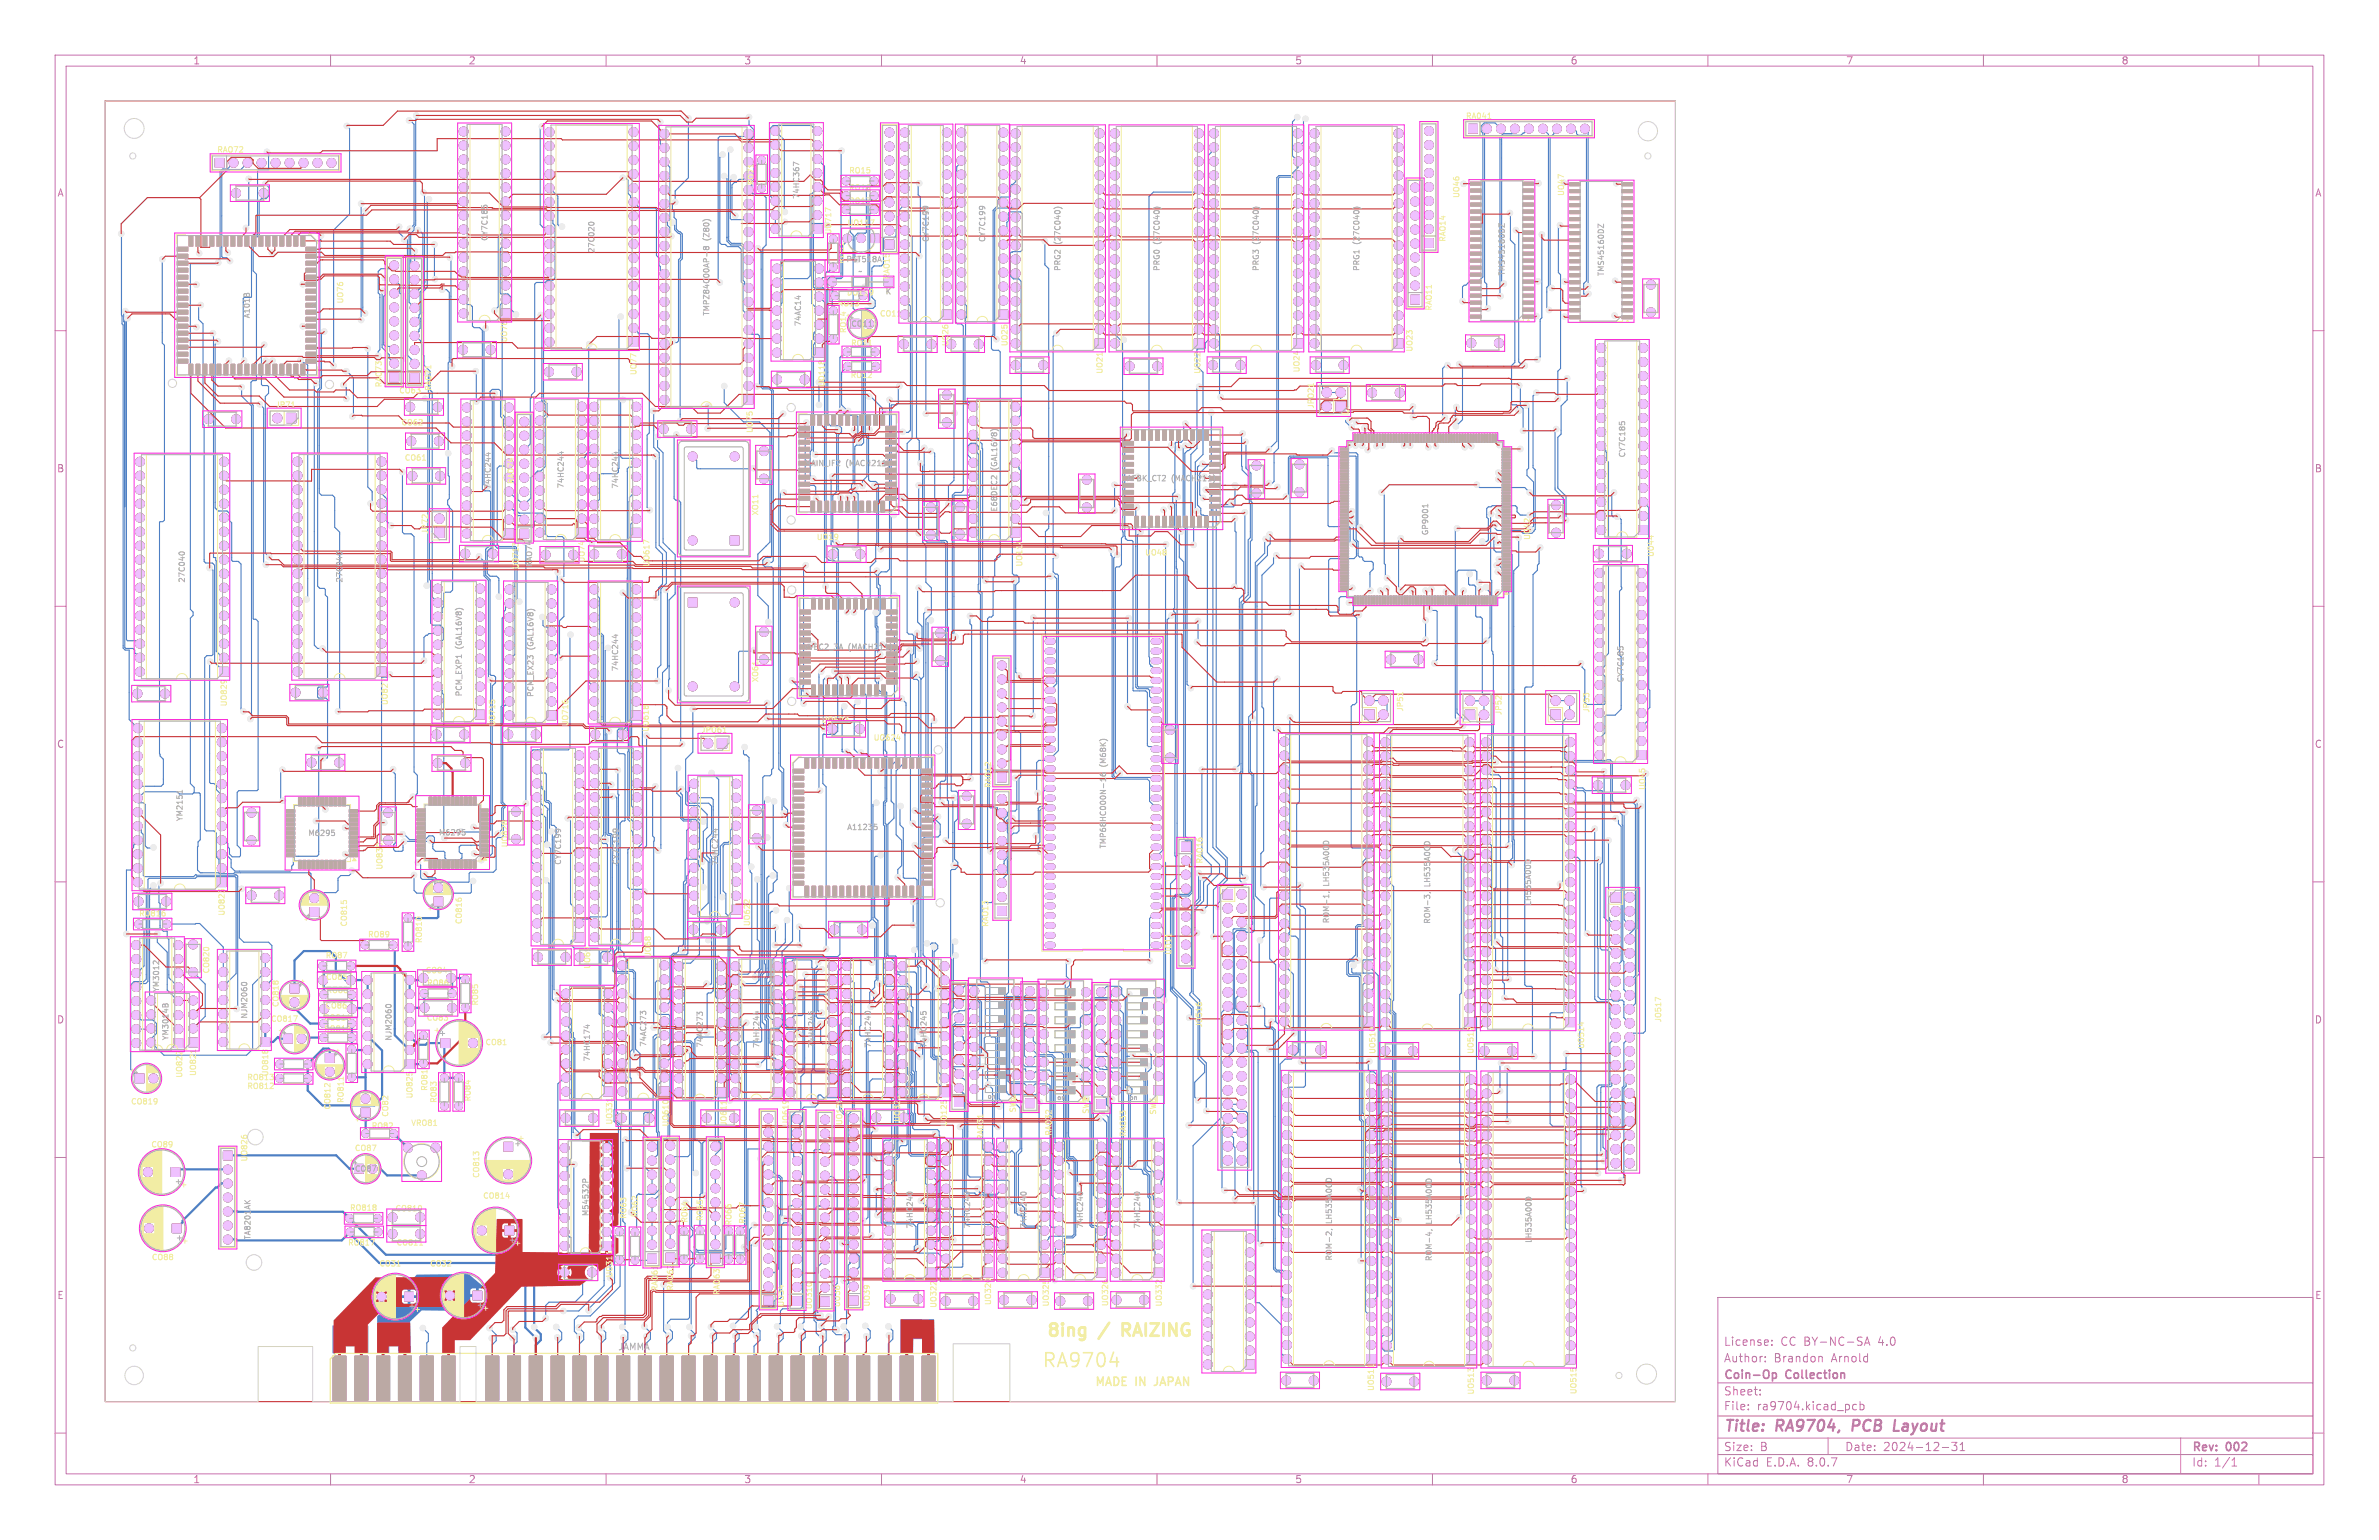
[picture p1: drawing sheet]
<svg xmlns="http://www.w3.org/2000/svg" width="432mm" height="279mm" viewBox="0 0 432 279" stroke-linecap="round" stroke-linejoin="round" font-family="sans-serif">
<defs><g id="words">
<text font-size="3.5" fill="#f2eda1" x="189.1" y="248.3">RA9704</text>
<g font-size="3.1" fill="#f2eda1">
<text x="189.8" y="242.7">8ing</text>
<text x="199.9" y="242.7">/</text>
<text x="205" y="242.7">RAIZING</text>
</g>
<g font-size="2.8" fill="#c872ab">
<text x="312.8" y="260.3">Title:</text>
<text x="322.5" y="260.3">RA9704,</text>
<text x="337.1" y="260.3">PCB</text>
<text x="345.4" y="260.3">Layout</text>
</g>
<g font-size="2.1" fill="#c872ab">
<text x="312.8" y="244.4">License:</text>
<text x="323.2" y="244.4">CC BY-NC-SA</text>
<text x="341" y="244.4">4.0</text>
<text x="312.8" y="250.6">Coin-Op</text>
<text x="312.8" y="247.4">Author:</text>
<text x="321.9" y="247.4">Brandon</text>
<text x="324.3" y="250.6">Collection</text>
<text x="332.5" y="247.4">Arnold</text>
<text x="312.8" y="256.1">File:</text>
<text x="312.8" y="253.4">Sheet:</text>
<text x="318.9" y="256.1">ra9704.kicad_pcb</text>
<text x="312.8" y="263.5">Size:</text>
<text x="319.5" y="263.5">B</text>
<text x="334.8" y="263.5">Date:</text>
<text x="341.8" y="263.5">2024-12-31</text>
<text x="397.8" y="263.7">Rev:</text>
<text x="404.2" y="263.7">002</text>
<text x="312.8" y="266.3">KiCad</text>
<text x="320.5" y="266.3">E.D.A.</text>
<text x="328.1" y="266.3">8.0.7</text>
<text x="397.8" y="266.3">Id:</text>
<text x="401.9" y="266.3">1/1</text>
</g>
<g font-size="2.1" fill="#f2eda1">
<text x="198.6" y="251.5">MADE IN</text>
<text x="210.3" y="251.5">JAPAN</text>
</g>
<g font-size="1.8" fill="#c872ab">
<text x="35" y="11.9">1</text>
<text x="85" y="11.9">2</text>
<text x="135" y="11.9">3</text>
<text x="185" y="11.9">4</text>
<text x="235" y="11.9">5</text>
<text x="285" y="11.9">6</text>
<text x="335" y="11.9">7</text>
<text x="385" y="11.9">8</text>
<text x="10.3" y="35.9">A</text>
<text x="420.1" y="35.9">A</text>
<text x="10.3" y="85.9">B</text>
<text x="420.1" y="85.9">B</text>
<text x="10.3" y="135.9">C</text>
<text x="420.1" y="135.9">C</text>
<text x="10.3" y="185.9">D</text>
<text x="420.1" y="185.9">D</text>
<text x="10.3" y="235.9">E</text>
<text x="420.1" y="235.9">E</text>
<text x="35" y="269.3">1</text>
<text x="85" y="269.3">2</text>
<text x="135" y="269.3">3</text>
<text x="185" y="269.3">4</text>
<text x="235" y="269.3">5</text>
<text x="285" y="269.3">6</text>
<text x="335" y="269.3">7</text>
<text x="385" y="269.3">8</text>
</g>
<text font-size="1.7" fill="#afafaf" x="112.1" y="245.2">JAMMA</text>
<g font-size="1.4" fill="#f2eda1">
<text x="266" y="21.8">RA041</text>
<text x="39.3" y="27.9">RAO72</text>
<text x="137.1" y="33.7" transform="rotate(-90 137.1 33.7)">RO71</text>
<text x="154" y="31.7">RO15</text>
<text x="154" y="34.8">RO16</text>
<text x="284.1" y="35.7" transform="rotate(-90 284.1 35.7)">UO47</text>
<text x="153.7" y="41.2">UO117</text>
<text x="154" y="37.2">RO17</text>
<text x="265.1" y="36" transform="rotate(-90 265.1 36)">UO46</text>
<text x="151.1" y="42.7" transform="rotate(-90 151.1 42.7)">UO717</text>
<text x="262.6" y="44" transform="rotate(-90 262.6 44)">RAO14</text>
<text x="161.7" y="50.8" transform="rotate(-90 161.7 50.8)">RAO15</text>
<text x="62.5" y="55.2" transform="rotate(-90 62.5 55.2)">UO76</text>
<text x="151.9" y="55.8">RO13</text>
<text x="159.6" y="57.6">CO11</text>
<text x="260.1" y="56.5" transform="rotate(-90 260.1 56.5)">RAO11</text>
<text x="92.2" y="62.2" transform="rotate(-90 92.2 62.2)">UO78</text>
<text x="153.8" y="60.6" transform="rotate(-90 153.8 60.6)">RO14</text>
<text x="154.3" y="63">RO11</text>
<text x="172.3" y="62.9" transform="rotate(-90 172.3 62.9)">UO26</text>
<text x="183.1" y="62.9" transform="rotate(-90 183.1 62.9)">UO25</text>
<text x="256.6" y="63.9" transform="rotate(-90 256.6 63.9)">UO23</text>
<text x="69.5" y="70.4" transform="rotate(-90 69.5 70.4)">RAO73</text>
<text x="72.3" y="71.6">CO63</text>
<text x="78.5" y="71" transform="rotate(-90 78.5 71)">RAO71</text>
<text x="115.7" y="68.2" transform="rotate(-90 115.7 68.2)">UO77</text>
<text x="149.9" y="70.3" transform="rotate(-90 149.9 70.3)">UO118</text>
<text x="154.3" y="68.8">RO12</text>
<text x="200.3" y="67.9" transform="rotate(-90 200.3 67.9)">UO21</text>
<text x="218.1" y="67.9" transform="rotate(-90 218.1 67.9)">UO22</text>
<text x="236.1" y="67.7" transform="rotate(-90 236.1 67.7)">UO24</text>
<text x="49.9" y="74.2">JP71</text>
<text x="72.7" y="77.4">CO62</text>
<text x="238.7" y="74.2" transform="rotate(-90 238.7 74.2)">JPO21</text>
<text x="73.3" y="83.8">CO61</text>
<text x="136.8" y="78.7" transform="rotate(-90 136.8 78.7)">UO75</text>
<text x="93.5" y="87.9" transform="rotate(-90 93.5 87.9)">RAO74</text>
<text x="137.8" y="93.6" transform="rotate(-90 137.8 93.6)">XO11</text>
<text x="77.9" y="97" transform="rotate(-90 77.9 97)">JP72</text>
<text x="148.1" y="98.2">UO19</text>
<text x="207.7" y="101">UO48</text>
<text x="277.9" y="98.1" transform="rotate(-90 277.9 98.1)">UO42</text>
<text x="300.4" y="101.2" transform="rotate(-90 300.4 101.2)">UO44</text>
<text x="94.3" y="103.4" transform="rotate(-90 94.3 103.4)">UO713</text>
<text x="106.3" y="102.2" transform="rotate(-90 106.3 102.2)">UO74</text>
<text x="118.1" y="102.9" transform="rotate(-90 118.1 102.9)">UO617</text>
<text x="185.7" y="102.9" transform="rotate(-90 185.7 102.9)">UO114</text>
<text x="137.8" y="123.9" transform="rotate(-90 137.8 123.9)">XO61</text>
<text x="41.4" y="128.3" transform="rotate(-90 41.4 128.3)">UO829</text>
<text x="70.6" y="128.1" transform="rotate(-90 70.6 128.1)">UO827</text>
<text x="90.1" y="131.9" transform="rotate(-90 90.1 131.9)">UO715</text>
<text x="103.3" y="131.9" transform="rotate(-90 103.3 131.9)">UO716</text>
<text x="149" y="131.4">UO623</text>
<text x="254.9" y="129.2" transform="rotate(-90 254.9 129.2)">JP51</text>
<text x="272.7" y="129.8" transform="rotate(-90 272.7 129.8)">JP52</text>
<text x="288.7" y="129.4" transform="rotate(-90 288.7 129.4)">JP53</text>
<text x="117.9" y="132.9" transform="rotate(-90 117.9 132.9)">UO618</text>
<text x="127.2" y="133.2">JPO61</text>
<text x="158.5" y="134.6">UO624</text>
<text x="180.1" y="143.1" transform="rotate(-90 180.1 143.1)">RAO12</text>
<text x="298.8" y="143.4" transform="rotate(-90 298.8 143.4)">UO45</text>
<text x="92.4" y="153.9" transform="rotate(-90 92.4 153.9)">UO828</text>
<text x="69.6" y="157.9" transform="rotate(-90 69.6 157.9)">UO830</text>
<text x="218.5" y="156.8" transform="rotate(-90 218.5 156.8)">RAO16</text>
<text x="25.1" y="166.5">RO816</text>
<text x="41" y="166.3" transform="rotate(-90 41 166.3)">UO823</text>
<text x="84" y="167.8" transform="rotate(-90 84 167.8)">CO816</text>
<text x="63.2" y="168.2" transform="rotate(-90 63.2 168.2)">CO815</text>
<text x="66.7" y="170.3">RO89</text>
<text x="76.8" y="171.2" transform="rotate(-90 76.8 171.2)">RO810</text>
<text x="118.3" y="173.9" transform="rotate(-90 118.3 173.9)">UO68</text>
<text x="136.3" y="168.2" transform="rotate(-90 136.3 168.2)">UO622</text>
<text x="179.6" y="168.3" transform="rotate(-90 179.6 168.3)">RAO13</text>
<text x="212.8" y="173.3" transform="rotate(-90 212.8 173.3)">UO11</text>
<text x="38.2" y="176.7" transform="rotate(-90 38.2 176.7)">CO820</text>
<text x="59" y="174.1">RO87</text>
<text x="59" y="178">CO85</text>
<text x="77.1" y="176.8">CO84</text>
<text x="77.4" y="179.1">RO86</text>
<text x="107.3" y="175.9" transform="rotate(-90 107.3 175.9)">UO69</text>
<text x="49.1" y="185.6">CO817</text>
<text x="50.8" y="182.8" transform="rotate(-90 50.8 182.8)">CO818</text>
<text x="58.9" y="183.2">CO86</text>
<text x="59.1" y="180.4">RO88</text>
<text x="77.3" y="185.4">CO83</text>
<text x="87" y="182.6" transform="rotate(-90 87 182.6)">RO85</text>
<text x="301.7" y="185.6" transform="rotate(-90 301.7 185.6)">JO517</text>
<text x="58.7" y="187.4">RO815</text>
<text x="88" y="189.8">CO81</text>
<text x="218.4" y="186.5" transform="rotate(-90 218.4 186.5)">JO516</text>
<text x="249.8" y="191.3" transform="rotate(-90 249.8 191.3)">UO510</text>
<text x="267.7" y="191.3" transform="rotate(-90 267.7 191.3)">UO512</text>
<text x="287.7" y="190.4" transform="rotate(-90 287.7 190.4)">UO514</text>
<text x="33.3" y="195.7" transform="rotate(-90 33.3 195.7)">UO822</text>
<text x="35.8" y="195.3" transform="rotate(-90 35.8 195.3)">UO821</text>
<text x="44.8" y="196.2">RO813</text>
<text x="44.8" y="197.8">RO812</text>
<text x="48.9" y="195.4" transform="rotate(-90 48.9 195.4)">UO818</text>
<text x="23.7" y="200.6">CO819</text>
<text x="60.2" y="201.4" transform="rotate(-90 60.2 201.4)">CO812</text>
<text x="62.6" y="200.2" transform="rotate(-90 62.6 200.2)">RO811</text>
<text x="70.7" y="202.7" transform="rotate(-90 70.7 202.7)">CO82</text>
<text x="75.1" y="199.4" transform="rotate(-90 75.1 199.4)">UO825</text>
<text x="77.8" y="198" transform="rotate(-90 77.8 198)">RO81</text>
<text x="79.5" y="200.2" transform="rotate(-90 79.5 200.2)">RO83</text>
<text x="85.6" y="200" transform="rotate(-90 85.6 200)">RO84</text>
<text x="163.6" y="203.7" transform="rotate(-90 163.6 203.7)">UO321</text>
<text x="184.6" y="201.9" transform="rotate(-90 184.6 201.9)">SW1</text>
<text x="197.8" y="202.2" transform="rotate(-90 197.8 202.2)">SW2</text>
<text x="210" y="202.3" transform="rotate(-90 210 202.3)">SW3</text>
<text x="27.3" y="208.4">CO89</text>
<text x="64.3" y="209">CO87</text>
<text x="67.3" y="205">RO82</text>
<text x="74.5" y="204.5">VRO81</text>
<text x="111.3" y="204.2" transform="rotate(-90 111.3 204.2)">UO331</text>
<text x="121.5" y="204.5" transform="rotate(-90 121.5 204.5)">UO610</text>
<text x="132.1" y="204.7" transform="rotate(-90 132.1 204.7)">UO611</text>
<text x="143.3" y="204.5" transform="rotate(-90 143.3 204.5)">UO619</text>
<text x="153.1" y="204.3" transform="rotate(-90 153.1 204.3)">UO126</text>
<text x="172.1" y="204.5" transform="rotate(-90 172.1 204.5)">UO125</text>
<text x="178.7" y="207" transform="rotate(-90 178.7 207)">RAO31</text>
<text x="191.1" y="206.2" transform="rotate(-90 191.1 206.2)">RAO32</text>
<text x="204.6" y="206.3" transform="rotate(-90 204.6 206.3)">RAO33</text>
<text x="45.1" y="210.9" transform="rotate(-90 45.1 210.9)">UO826</text>
<text x="87.2" y="213.8" transform="rotate(-90 87.2 213.8)">CO813</text>
<text x="63.4" y="219.9">RO818</text>
<text x="71.7" y="220">CO810</text>
<text x="87.6" y="217.7">CO814</text>
<text x="113.9" y="221.3" transform="rotate(-90 113.9 221.3)">RO63</text>
<text x="116" y="221" transform="rotate(-90 116 221)">RO62</text>
<text x="125" y="222" transform="rotate(-90 125 222)">RO64</text>
<text x="127.8" y="221.7" transform="rotate(-90 127.8 221.7)">RO65</text>
<text x="63.1" y="226.2">RO817</text>
<text x="71.9" y="226.2">CO811</text>
<text x="133" y="222.4" transform="rotate(-90 133 222.4)">RO66</text>
<text x="135.5" y="222.1" transform="rotate(-90 135.5 222.1)">RO67</text>
<text x="27.4" y="228.8">CO88</text>
<text x="68.7" y="230">CO31</text>
<text x="77.9" y="230">CO32</text>
<text x="111.3" y="231.9" transform="rotate(-90 111.3 231.9)">UO311</text>
<text x="119.6" y="234.4" transform="rotate(-90 119.6 234.4)">RAO61</text>
<text x="122.4" y="234.3" transform="rotate(-90 122.4 234.3)">RAO62</text>
<text x="130.8" y="235.1" transform="rotate(-90 130.8 235.1)">RAO63</text>
<text x="142.5" y="237.2" transform="rotate(-90 142.5 237.2)">UO34</text>
<text x="147.6" y="237.7" transform="rotate(-90 147.6 237.7)">UO310</text>
<text x="152.7" y="237.3" transform="rotate(-90 152.7 237.3)">UO38</text>
<text x="158.1" y="237.2" transform="rotate(-90 158.1 237.2)">UO39</text>
<text x="170.2" y="237.4" transform="rotate(-90 170.2 237.4)">UO322</text>
<text x="180.1" y="236.9" transform="rotate(-90 180.1 236.9)">UO320</text>
<text x="190.6" y="237.2" transform="rotate(-90 190.6 237.2)">UO325</text>
<text x="201.3" y="237.1" transform="rotate(-90 201.3 237.1)">UO326</text>
<text x="211.1" y="237.2" transform="rotate(-90 211.1 237.2)">UO332</text>
<text x="249.6" y="252.5" transform="rotate(-90 249.6 252.5)">UO511</text>
<text x="267.7" y="253.1" transform="rotate(-90 267.7 253.1)">UO513</text>
<text x="286.3" y="253.1" transform="rotate(-90 286.3 253.1)">UO515</text>
</g>
<g font-size="1.4" fill="#afafaf">
<text x="145.3" y="36.2" transform="rotate(-90 145.3 36.2)">74HC367</text>
<text x="88.7" y="43.8" transform="rotate(-90 88.7 43.8)">CY7C185</text>
<text x="108.1" y="46" transform="rotate(-90 108.1 46)">27C020</text>
<text x="128.9" y="43.7" transform="rotate(-90 128.9 43.7)">(Z80)</text>
<text x="153.4" y="48" transform="rotate(-90 153.4 48)">RO61</text>
<text x="153.5" y="47.8">PST518A</text>
<text x="168.8" y="44" transform="rotate(-90 168.8 44)">CY7C199</text>
<text x="179" y="44" transform="rotate(-90 179 44)">CY7C199</text>
<text x="192.7" y="44.3" transform="rotate(-90 192.7 44.3)">(27C040)</text>
<text x="210.7" y="44.3" transform="rotate(-90 210.7 44.3)">(27C040)</text>
<text x="228.7" y="44.3" transform="rotate(-90 228.7 44.3)">(27C040)</text>
<text x="246.9" y="44.3" transform="rotate(-90 246.9 44.3)">(27C040)</text>
<text x="153.6" y="53.8">DO119</text>
<text x="155.7" y="50">~</text>
<text x="160.6" y="53.6">K</text>
<text x="192.7" y="49.3" transform="rotate(-90 192.7 49.3)">PRG2</text>
<text x="210.7" y="49.3" transform="rotate(-90 210.7 49.3)">PRG0</text>
<text x="228.7" y="49.3" transform="rotate(-90 228.7 49.3)">PRG3</text>
<text x="246.9" y="49.3" transform="rotate(-90 246.9 49.3)">PRG1</text>
<text x="273.3" y="50.1" transform="rotate(-90 273.3 50.1)">TMS45160DZ</text>
<text x="291.3" y="50.2" transform="rotate(-90 291.3 50.2)">TMS45160DZ</text>
<text x="45.5" y="57.9" transform="rotate(-90 45.5 57.9)">A101B</text>
<text x="128.9" y="57.4" transform="rotate(-90 128.9 57.4)">TMPZ84C00AP-8</text>
<text x="145.6" y="59.3" transform="rotate(-90 145.6 59.3)">74AC14</text>
<text x="154.4" y="59.5">CO11</text>
<text x="295.2" y="83.1" transform="rotate(-90 295.2 83.1)">CY7C185</text>
<text x="89.3" y="88.9" transform="rotate(-90 89.3 88.9)">74HC244</text>
<text x="102.5" y="88.7" transform="rotate(-90 102.5 88.7)">74HC244</text>
<text x="112.4" y="88.8" transform="rotate(-90 112.4 88.8)">74HC244</text>
<text x="145.9" y="84.8">MAIN_IF2</text>
<text x="153.5" y="84.8">(MACH211)</text>
<text x="181.2" y="85.3" transform="rotate(-90 181.2 85.3)">(GAL16V8)</text>
<text x="204.4" y="87.5">AFBK_CT2</text>
<text x="212.6" y="87.5">(MACH211)</text>
<text x="181.2" y="92.9" transform="rotate(-90 181.2 92.9)">E68DEC2</text>
<text x="259.4" y="97.2" transform="rotate(-90 259.4 97.2)">GP9001</text>
<text x="33.7" y="105.8" transform="rotate(-90 33.7 105.8)">27C040</text>
<text x="62.4" y="105.8" transform="rotate(-90 62.4 105.8)">27C040</text>
<text x="96.8" y="103" transform="rotate(-90 96.8 103)">RAO74</text>
<text x="84" y="117.7" transform="rotate(-90 84 117.7)">(GAL16V8)</text>
<text x="97" y="117.9" transform="rotate(-90 97 117.9)">(GAL16V8)</text>
<text x="145.8" y="118.1">VVEC2_3A</text>
<text x="154" y="118.1">(MACH211)</text>
<text x="112.4" y="121.9" transform="rotate(-90 112.4 121.9)">74HC244</text>
<text x="294.9" y="123.9" transform="rotate(-90 294.9 123.9)">CY7C185</text>
<text x="84" y="126.5" transform="rotate(-90 84 126.5)">PCM_EXP1</text>
<text x="97" y="126.6" transform="rotate(-90 97 126.6)">PCM_EX23</text>
<text x="200.9" y="139.1" transform="rotate(-90 200.9 139.1)">(M68K)</text>
<text x="33.3" y="149.1" transform="rotate(-90 33.3 149.1)">YM2151</text>
<text x="55.8" y="151.9">M6295</text>
<text x="79.5" y="151.8">M6295</text>
<text x="153.7" y="150.8">A11235</text>
<text x="200.9" y="154.1" transform="rotate(-90 200.9 154.1)">TMP68HC000N-16</text>
<text x="102" y="157" transform="rotate(-90 102 157)">CY7C199</text>
<text x="112.5" y="157" transform="rotate(-90 112.5 157)">CY7C199</text>
<text x="130.5" y="157.2" transform="rotate(-90 130.5 157.2)">74HC244</text>
<text x="241.4" y="160.8" transform="rotate(-90 241.4 160.8)">LH535A00D</text>
<text x="259.8" y="160.9" transform="rotate(-90 259.8 160.9)">LH535A00D</text>
<text x="241.4" y="167.6" transform="rotate(-90 241.4 167.6)">ROM-1,</text>
<text x="259.8" y="167.7" transform="rotate(-90 259.8 167.7)">ROM-3,</text>
<text x="278.1" y="164.4" transform="rotate(-90 278.1 164.4)">LH535A00D</text>
<text x="29.1" y="180.1" transform="rotate(-90 29.1 180.1)">YM3012</text>
<text x="45.1" y="184.9" transform="rotate(-90 45.1 184.9)">NJM2060</text>
<text x="58.7" y="185.4">RO814</text>
<text x="30.8" y="188.9" transform="rotate(-90 30.8 188.9)">YM3014B</text>
<text x="71.3" y="188.9" transform="rotate(-90 71.3 188.9)">NJM2060</text>
<text x="117.5" y="190" transform="rotate(-90 117.5 190)">74AC273</text>
<text x="127.8" y="190.2" transform="rotate(-90 127.8 190.2)">74AC273</text>
<text x="138" y="190.3" transform="rotate(-90 138 190.3)">74HC244</text>
<text x="148" y="190.3" transform="rotate(-90 148 190.3)">74HC245</text>
<text x="158.3" y="190.2" transform="rotate(-90 158.3 190.2)">74HC240</text>
<text x="168.4" y="190.3" transform="rotate(-90 168.4 190.3)">74HC245</text>
<text x="107.3" y="192.7" transform="rotate(-90 107.3 192.7)">74HC174</text>
<text x="64.3" y="212.8">CO87</text>
<text x="107" y="220.8" transform="rotate(-90 107 220.8)">M54532P</text>
<text x="242" y="222" transform="rotate(-90 242 222)">LH535A00D</text>
<text x="45.7" y="225" transform="rotate(-90 45.7 225)">TA8201AK</text>
<text x="165.9" y="223" transform="rotate(-90 165.9 223)">74HC240</text>
<text x="176.3" y="223" transform="rotate(-90 176.3 223)">74HC240</text>
<text x="186.5" y="223" transform="rotate(-90 186.5 223)">74HC240</text>
<text x="196.8" y="223" transform="rotate(-90 196.8 223)">74HC240</text>
<text x="207.1" y="223" transform="rotate(-90 207.1 223)">74HC240</text>
<text x="260.1" y="222.1" transform="rotate(-90 260.1 222.1)">LH535A00D</text>
<text x="278.2" y="225.6" transform="rotate(-90 278.2 225.6)">LH535A00D</text>
<text x="242" y="228.8" transform="rotate(-90 242 228.8)">ROM-2,</text>
<text x="260.1" y="228.9" transform="rotate(-90 260.1 228.9)">ROM-4,</text>
</g>
<g font-size="1.1" fill="#afafaf">
<text x="179.2" y="199.5">on</text>
<text x="191.8" y="199.7">on</text>
<text x="204.9" y="199.7">on</text>
</g>
</g></defs>
<g fill="none" stroke="#c872ab" stroke-width=".18">
<path d="M10 10h411.8v259.4h-411.8zM12 12h407.8v255.4h-407.8zM60 10v2M110 10v2M160 10v2M210 10v2M260 10v2M310 10v2M360 10v2M410 10v2M10 60h2M419.8 60h2"/>
<path d="M10 110h2M419.8 110h2M10 160h2M419.8 160h2M10 210h2M419.8 210h2M311.8 235.4h108v32h-108zM10 260h2M311.8 256.9h108M311.8 250.9h108M317.3 255.6v.2M317.3 254.9v.1"/>
<path d="M319.5 252.9v.2M319.5 252.2v.1M320.4 246.9v.2M320.4 246.2v.1M321.6 243.9v.2M321.6 243.2v.1M330.3 246.1l.4 .1 .1 .1v.8M337 254.9l-.5-.1-.2 .3v.4l.1 .2h.6M337.6 254.9l.4-.1 .3 .3v.4l-.1 .2h-.6M337.6 254.3v1.5M338.4 244.1l.5-1.5 .5 1.5M338.5 243.7h.8"/>
<path d="M419.8 260h2M60 267.4v2M110 267.4v2M160 267.4v2M210 267.4v2M260 267.4v2M310 267.4v2M311.8 263.9h108M311.8 260.9h108M331.8 260.9v3M352.5 262.6h1.2M355.2 261.7l-.5 .6 .4 .1v.6l-.2 .2h-.4l-.2-.2"/>
<path d="M355.8 263.2h.8M355.8 262.1l.4-.4v1.5M360 267.4v2M395.8 260.9v6.5M405.1 266h.9M405.1 264.9l.4-.4v1.5M410 267.4v2"/>
</g>
<path d="M336.4 257.6l-.2 2M343.7 259.6h1" fill="none" stroke="#c872ab" stroke-width=".4"/>
<path d="M321.7 249.1v1.5M321.7 249.1h.4l.3 .3v.4l-.1 .2h-.6" fill="none" stroke="#c872ab" stroke-width=".3"/>
<g fill="#4d7fc4" stroke="#4d7fc4" stroke-width=".18">
<path d="M109.5 197.3h1.7v1.6h-1.7z"/>
<path d="M64.4 211.3h1.5v1.6h-1.5z"/>
<path d="M85.8 234.3h1.6v1.5h-1.6z"/>
<path d="M94.3 96h1.6v1.6h-1.6z"/>
<path d="M143.9 235.2h1.6v1.7h-1.6z"/>
<path d="M104.3 169.3h1.6v1.6h-1.6z"/>
<path d="M124.9 108.5h1.6v1.6h-1.6z"/>
<path d="M183.5 95.9h1.6v1.6h-1.6z"/>
<path d="M178.5 230.1h1.6v1.6h-1.6z"/>
<path d="M188.8 230.1h1.6v1.6h-1.6z"/>
<path d="M150.3 197.4h1.6v1.6h-1.6z"/>
<path d="M132.8 164.3h1.6v1.6h-1.6z"/>
<path d="M284.2 184.7h1.6v1.6h-1.6z"/>
<path d="M183.7 196.8h1.6v1.6h-1.6z"/>
<path d="M253 61.5h1.6v1.6h-1.6z"/>
<path d="M39.8 121.1h1.6v1.6h-1.6z"/>
<path d="M168.2 230.1h1.6v1.6h-1.6z"/>
<path d="M129 227.5h1.6v1.6h-1.6z"/>
<path d="M199 230.1h1.6v1.6h-1.6z"/>
<path d="M160.5 197.3h1.6v1.6h-1.6z"/>
<path d="M186.1 199.4h1.6v1.6h-1.6z"/>
<path d="M181.1 140.3h1.5v1.6h-1.5z"/>
<path d="M281.5 128.8h1.7v1.7h-1.7z"/>
<path d="M247.6 184.6h1.6v1.6h-1.6z"/>
<path d="M78.7 162.8h1.6v1.5h-1.6z"/>
<path d="M258.5 43.3h1.6v1.6h-1.6z"/>
<path d="M132.5 97.2h1.6v1.6h-1.6z"/>
<path d="M247.7 128.8h1.7v1.7h-1.7z"/>
<path d="M266 128.8h1.7v1.7h-1.7z"/>
<path d="M31.2 222.1h1.7v1.6h-1.7z"/>
<path d="M160.6 43.6h1.6v1.6h-1.6z"/>
<path d="M24.5 194.8h1.6v1.7h-1.6z"/>
<path d="M60.4 246.1h2.4v7.9h-2.4z"/>
<path d="M64.4 246.1h2.4v7.9h-2.4z"/>
<path d="M68.4 246.1h2.3v7.9h-2.3z"/>
<path d="M72.3 246.1h2.4v7.9h-2.4z"/>
<path d="M76.3 246.1h2.3v7.9h-2.3z"/>
<path d="M80.2 246.1h2.4v7.9h-2.4z"/>
<path d="M88.2 246.1h2.3v7.9h-2.3z"/>
<path d="M92.1 246.1h2.4v7.9h-2.4z"/>
<path d="M96.1 246.1h2.3v7.9h-2.3z"/>
<path d="M100 246.1h2.4v7.9h-2.4z"/>
<path d="M104 246.1h2.4v7.9h-2.4z"/>
<path d="M108 246.1h2.3v7.9h-2.3z"/>
<path d="M111.9 246.1h2.4v7.9h-2.4z"/>
<path d="M115.9 246.1h2.3v7.9h-2.3z"/>
<path d="M119.8 246.1h2.4v7.9h-2.4z"/>
<path d="M123.8 246.1h2.4v7.9h-2.4z"/>
<path d="M127.8 246.1h2.3v7.9h-2.3z"/>
<path d="M131.7 246.1h2.4v7.9h-2.4z"/>
<path d="M135.7 246.1h2.3v7.9h-2.3z"/>
<path d="M139.6 246.1h2.4v7.9h-2.4z"/>
<path d="M143.6 246.1h2.4v7.9h-2.4z"/>
<path d="M147.6 246.1h2.3v7.9h-2.3z"/>
<path d="M151.5 246.1h2.4v7.9h-2.4z"/>
<path d="M155.5 246.1h2.3v7.9h-2.3z"/>
<path d="M159.4 246.1h2.4v7.9h-2.4z"/>
<path d="M163.4 246.1h2.4v7.9h-2.4z"/>
<path d="M167.4 246.1h2.3v7.9h-2.3z"/>
<path d="M104.8 95.8h1.6v1.6h-1.6z"/>
<path d="M68.4 121.1h1.6v1.6h-1.6z"/>
<path d="M91.4 207.2h1.7v1.6h-1.7z"/>
<path d="M59 191.2h1.6v1.6h-1.6z"/>
<path d="M109.3 225.2h1.6v1.7h-1.6z"/>
<path d="M51.4 187.7h1.6v1.6h-1.6z"/>
<path d="M91 56.1h1.6v1.6h-1.6z"/>
<path d="M130.1 197.4h1.5v1.6h-1.5z"/>
<path d="M73.4 234.5h1.6v1.5h-1.6z"/>
<path d="M70.7 67.7h1.6v1.6h-1.6z"/>
<path d="M140.3 197.4h1.6v1.6h-1.6z"/>
<path d="M31.5 188.5h1.6v1.6h-1.6z"/>
<path d="M147.8 63.2h1.6v1.6h-1.6z"/>
<path d="M34.2 188.3h1.6v1.6h-1.6z"/>
<path d="M39 28.8h1.6v1.6h-1.6z"/>
<path d="M266.5 22.6h1.6v1.6h-1.6z"/>
<path d="M154.4 58h1.6v1.6h-1.6z"/>
<path d="M292.4 161.9h1.7v1.7h-1.7z"/>
<path d="M265.9 184.7h1.6v1.6h-1.6z"/>
<path d="M199 199.5h1.6v1.6h-1.6z"/>
<path d="M214.4 152.8h1.6v1.6h-1.6z"/>
<path d="M120.8 227.4h1.6v1.6h-1.6z"/>
<path d="M91.7 222.5h1.6v1.6h-1.6z"/>
<path d="M40.6 208.9h1.5v1.5h-1.5z"/>
<path d="M209.4 230.1h1.6v1.6h-1.6z"/>
<path d="M196.3 197h1.6v1.6h-1.6z"/>
<path d="M117.5 227.5h1.6v1.7h-1.6z"/>
<path d="M47.3 188.2h1.7v1.6h-1.7z"/>
<path d="M209.4 197h1.6v1.6h-1.6z"/>
<path d="M119.8 197.2h1.6v1.6h-1.6z"/>
<path d="M52.6 178.6h1.6v1.5h-1.6z"/>
<path d="M91.6 96h1.5v1.6h-1.5z"/>
<path d="M99.3 129h1.6v1.6h-1.6z"/>
<path d="M154.1 235.2h1.6v1.6h-1.6z"/>
<path d="M222 161.4h1.7v1.7h-1.7z"/>
<path d="M31 211.9h1.7v1.6h-1.7z"/>
<path d="M65.5 201.1h1.6v1.6h-1.6z"/>
<path d="M216.8 61.5h1.6v1.6h-1.6z"/>
<path d="M158.1 42.5h1.5v1.5h-1.5z"/>
<path d="M256 53.6h1.6v1.6h-1.6z"/>
<path d="M147.5 40.7h1.6v1.6h-1.6z"/>
<path d="M130.2 134h1.7v1.7h-1.7z"/>
<path d="M181.1 164.5h1.5v1.6h-1.5z"/>
<path d="M173.3 199.2h1.6v1.6h-1.6z"/>
<path d="M181.3 56.3h1.6v1.6h-1.6z"/>
<path d="M114.2 61.3h1.6v1.6h-1.6z"/>
<path d="M198.8 61.5h1.6v1.6h-1.6z"/>
<path d="M56.3 164.7h1.5v1.6h-1.5z"/>
<path d="M86.3 128.9h1.6v1.6h-1.6z"/>
<path d="M160.5 50.4h1.5v1.5h-1.5z"/>
<path d="M39.4 159.3h1.6v1.6h-1.6z"/>
<path d="M234.8 61.5h1.6v1.6h-1.6z"/>
<path d="M52 75h1.7v1.7h-1.7z"/>
<path d="M170.6 197.3h1.6v1.7h-1.6z"/>
<path d="M248 245.8h1.6v1.6h-1.6z"/>
<path d="M297.4 95.3h1.6v1.6h-1.6z"/>
<path d="M80 188.5h1.6v1.6h-1.6z"/>
<path d="M138.6 235.2h1.6v1.6h-1.6z"/>
<path d="M148.9 235.4h1.6v1.6h-1.6z"/>
<path d="M78.9 95.8h1.7v1.7h-1.7z"/>
<path d="M114.7 95.9h1.6v1.6h-1.6z"/>
<path d="M114.7 129h1.6v1.6h-1.6z"/>
<path d="M226 246.7h1.6v1.7h-1.6z"/>
<path d="M135.1 71.8h1.5v1.6h-1.5z"/>
<path d="M114.8 169.3h1.6v1.6h-1.6z"/>
<path d="M171.1 56.3h1.5v1.6h-1.5z"/>
<path d="M284.3 245.9h1.6v1.6h-1.6z"/>
<path d="M242.5 72.9h1.7v1.7h-1.7z"/>
<path d="M266.2 245.9h1.6v1.6h-1.6z"/>
<path d="M73.5 192.3h1.6v1.6h-1.6z"/>
<path d="M297.1 136.2h1.6v1.6h-1.6z"/>
<path d="M74.4 67.7h1.6v1.7h-1.6z"/>
<circle cx="151.3" cy="61.4" r=".7"/>
<circle cx="151.3" cy="56.4" r=".7"/>
<circle cx="138.7" cy="86.8" r=".8"/>
<circle cx="138.7" cy="81.8" r=".8"/>
<circle cx="105.2" cy="173.6" r=".8"/>
<circle cx="110.3" cy="173.6" r=".8"/>
<circle cx="110.3" cy="195.5" r=".8"/>
<circle cx="110.3" cy="193" r=".8"/>
<circle cx="110.3" cy="190.4" r=".8"/>
<circle cx="110.3" cy="187.9" r=".8"/>
<circle cx="110.3" cy="185.3" r=".8"/>
<circle cx="110.3" cy="182.8" r=".8"/>
<circle cx="110.3" cy="180.3" r=".8"/>
<circle cx="102.7" cy="180.3" r=".8"/>
<circle cx="102.7" cy="182.8" r=".8"/>
<circle cx="102.7" cy="185.3" r=".8"/>
<circle cx="102.7" cy="187.9" r=".8"/>
<circle cx="102.7" cy="190.4" r=".8"/>
<circle cx="102.7" cy="193" r=".8"/>
<circle cx="102.7" cy="195.5" r=".8"/>
<circle cx="102.7" cy="198" r=".8"/>
<circle cx="67.6" cy="212" r=".8"/>
<circle cx="79.2" cy="133.2" r=".8"/>
<circle cx="84.2" cy="133.2" r=".8"/>
<circle cx="81.6" cy="235" r=".8"/>
<circle cx="95.1" cy="94.3" r=".8"/>
<circle cx="95.1" cy="91.7" r=".8"/>
<circle cx="95.1" cy="89.2" r=".8"/>
<circle cx="95.1" cy="86.7" r=".8"/>
<circle cx="95.1" cy="84.1" r=".8"/>
<circle cx="95.1" cy="81.6" r=".8"/>
<circle cx="95.1" cy="79" r=".8"/>
<circle cx="95.1" cy="76.5" r=".8"/>
<circle cx="144.7" cy="233.5" r=".8"/>
<circle cx="144.7" cy="231" r=".8"/>
<circle cx="144.7" cy="228.4" r=".8"/>
<circle cx="144.7" cy="225.9" r=".8"/>
<circle cx="144.7" cy="223.3" r=".8"/>
<circle cx="144.7" cy="220.8" r=".8"/>
<circle cx="144.7" cy="218.3" r=".8"/>
<circle cx="144.7" cy="215.7" r=".8"/>
<circle cx="144.7" cy="213.2" r=".8"/>
<circle cx="144.7" cy="210.6" r=".8"/>
<circle cx="144.7" cy="208.1" r=".8"/>
<circle cx="144.7" cy="205.6" r=".8"/>
<circle cx="144.7" cy="203" r=".8"/>
<circle cx="205" cy="66.4" r=".8"/>
<circle cx="210" cy="66.4" r=".8"/>
<circle cx="151.1" cy="100.5" r=".8"/>
<circle cx="156.1" cy="100.5" r=".8"/>
<circle cx="105.1" cy="167.5" r=".8"/>
<circle cx="105.1" cy="165" r=".8"/>
<circle cx="105.1" cy="162.4" r=".8"/>
<circle cx="105.1" cy="159.9" r=".8"/>
<circle cx="105.1" cy="157.4" r=".8"/>
<circle cx="105.1" cy="154.8" r=".8"/>
<circle cx="105.1" cy="152.3" r=".8"/>
<circle cx="105.1" cy="149.7" r=".8"/>
<circle cx="105.1" cy="147.2" r=".8"/>
<circle cx="105.1" cy="144.7" r=".8"/>
<circle cx="105.1" cy="142.1" r=".8"/>
<circle cx="105.1" cy="139.6" r=".8"/>
<circle cx="105.1" cy="137" r=".8"/>
<circle cx="97.5" cy="137" r=".8"/>
<circle cx="97.5" cy="139.6" r=".8"/>
<circle cx="97.5" cy="142.1" r=".8"/>
<circle cx="97.5" cy="144.7" r=".8"/>
<circle cx="97.5" cy="147.2" r=".8"/>
<circle cx="97.5" cy="149.7" r=".8"/>
<circle cx="97.5" cy="152.3" r=".8"/>
<circle cx="97.5" cy="154.8" r=".8"/>
<circle cx="97.5" cy="157.4" r=".8"/>
<circle cx="97.5" cy="159.9" r=".8"/>
<circle cx="97.5" cy="162.4" r=".8"/>
<circle cx="97.5" cy="165" r=".8"/>
<circle cx="97.5" cy="167.5" r=".8"/>
<circle cx="97.5" cy="170.1" r=".8"/>
<circle cx="151" cy="132.2" r=".8"/>
<circle cx="156" cy="132.2" r=".8"/>
<circle cx="151.6" cy="53.6" r=".7"/>
<circle cx="156.6" cy="53.6" r=".7"/>
<circle cx="125.7" cy="124.5" r=".8"/>
<circle cx="133.3" cy="124.5" r=".8"/>
<circle cx="133.3" cy="109.3" r=".8"/>
<circle cx="63.4" cy="221" r=".7"/>
<circle cx="68.5" cy="221" r=".7"/>
<circle cx="184.3" cy="94.1" r=".8"/>
<circle cx="184.3" cy="91.6" r=".8"/>
<circle cx="184.3" cy="89" r=".8"/>
<circle cx="184.3" cy="86.5" r=".8"/>
<circle cx="184.3" cy="84" r=".8"/>
<circle cx="184.3" cy="81.4" r=".8"/>
<circle cx="184.3" cy="78.9" r=".8"/>
<circle cx="184.3" cy="76.3" r=".8"/>
<circle cx="184.3" cy="73.8" r=".8"/>
<circle cx="176.6" cy="73.8" r=".8"/>
<circle cx="176.6" cy="76.3" r=".8"/>
<circle cx="176.6" cy="78.9" r=".8"/>
<circle cx="176.6" cy="81.4" r=".8"/>
<circle cx="176.6" cy="84" r=".8"/>
<circle cx="176.6" cy="86.5" r=".8"/>
<circle cx="176.6" cy="89" r=".8"/>
<circle cx="176.6" cy="91.6" r=".8"/>
<circle cx="176.6" cy="94.1" r=".8"/>
<circle cx="176.6" cy="96.7" r=".8"/>
<circle cx="77" cy="180.2" r=".7"/>
<circle cx="82" cy="180.2" r=".7"/>
<circle cx="269.5" cy="190.6" r=".8"/>
<circle cx="274.4" cy="190.6" r=".8"/>
<circle cx="179.3" cy="228.4" r=".8"/>
<circle cx="179.3" cy="225.8" r=".8"/>
<circle cx="179.3" cy="223.3" r=".8"/>
<circle cx="179.3" cy="220.7" r=".8"/>
<circle cx="179.3" cy="218.2" r=".8"/>
<circle cx="179.3" cy="215.7" r=".8"/>
<circle cx="179.3" cy="213.1" r=".8"/>
<circle cx="179.3" cy="210.6" r=".8"/>
<circle cx="179.3" cy="208" r=".8"/>
<circle cx="171.7" cy="208" r=".8"/>
<circle cx="171.7" cy="210.6" r=".8"/>
<circle cx="171.7" cy="213.1" r=".8"/>
<circle cx="171.7" cy="215.7" r=".8"/>
<circle cx="171.7" cy="218.2" r=".8"/>
<circle cx="171.7" cy="220.7" r=".8"/>
<circle cx="171.7" cy="223.3" r=".8"/>
<circle cx="171.7" cy="225.8" r=".8"/>
<circle cx="171.7" cy="228.4" r=".8"/>
<circle cx="171.7" cy="230.9" r=".8"/>
<circle cx="189.6" cy="228.4" r=".8"/>
<circle cx="189.6" cy="225.8" r=".8"/>
<circle cx="189.6" cy="223.3" r=".8"/>
<circle cx="189.6" cy="220.7" r=".8"/>
<circle cx="189.6" cy="218.2" r=".8"/>
<circle cx="189.6" cy="215.7" r=".8"/>
<circle cx="189.6" cy="213.1" r=".8"/>
<circle cx="189.6" cy="210.6" r=".8"/>
<circle cx="189.6" cy="208" r=".8"/>
<circle cx="182" cy="208" r=".8"/>
<circle cx="182" cy="210.6" r=".8"/>
<circle cx="182" cy="213.1" r=".8"/>
<circle cx="182" cy="215.7" r=".8"/>
<circle cx="182" cy="218.2" r=".8"/>
<circle cx="182" cy="220.7" r=".8"/>
<circle cx="182" cy="223.3" r=".8"/>
<circle cx="182" cy="225.8" r=".8"/>
<circle cx="182" cy="228.4" r=".8"/>
<circle cx="182" cy="230.9" r=".8"/>
<circle cx="153.8" cy="63.8" r=".7"/>
<circle cx="158.9" cy="63.8" r=".7"/>
<circle cx="151.1" cy="195.6" r=".8"/>
<circle cx="151.1" cy="193.1" r=".8"/>
<circle cx="151.1" cy="190.5" r=".8"/>
<circle cx="151.1" cy="188" r=".8"/>
<circle cx="151.1" cy="185.5" r=".8"/>
<circle cx="151.1" cy="182.9" r=".8"/>
<circle cx="151.1" cy="180.4" r=".8"/>
<circle cx="151.1" cy="177.8" r=".8"/>
<circle cx="151.1" cy="175.3" r=".8"/>
<circle cx="143.5" cy="175.3" r=".8"/>
<circle cx="143.5" cy="177.8" r=".8"/>
<circle cx="143.5" cy="180.4" r=".8"/>
<circle cx="143.5" cy="182.9" r=".8"/>
<circle cx="143.5" cy="185.5" r=".8"/>
<circle cx="143.5" cy="188" r=".8"/>
<circle cx="143.5" cy="190.5" r=".8"/>
<circle cx="143.5" cy="193.1" r=".8"/>
<circle cx="143.5" cy="195.6" r=".8"/>
<circle cx="143.5" cy="198.2" r=".8"/>
<circle cx="133.6" cy="162.5" r=".8"/>
<circle cx="133.6" cy="160" r=".8"/>
<circle cx="133.6" cy="157.4" r=".8"/>
<circle cx="133.6" cy="154.9" r=".8"/>
<circle cx="133.6" cy="152.3" r=".8"/>
<circle cx="133.6" cy="149.8" r=".8"/>
<circle cx="133.6" cy="147.3" r=".8"/>
<circle cx="133.6" cy="144.7" r=".8"/>
<circle cx="133.6" cy="142.2" r=".8"/>
<circle cx="126" cy="142.2" r=".8"/>
<circle cx="126" cy="144.7" r=".8"/>
<circle cx="126" cy="147.3" r=".8"/>
<circle cx="126" cy="149.8" r=".8"/>
<circle cx="126" cy="152.3" r=".8"/>
<circle cx="126" cy="154.9" r=".8"/>
<circle cx="126" cy="157.4" r=".8"/>
<circle cx="126" cy="160" r=".8"/>
<circle cx="126" cy="162.5" r=".8"/>
<circle cx="126" cy="165" r=".8"/>
<circle cx="285" cy="182.9" r=".8"/>
<circle cx="285" cy="180.4" r=".8"/>
<circle cx="285" cy="177.8" r=".8"/>
<circle cx="285" cy="175.3" r=".8"/>
<circle cx="285" cy="172.7" r=".8"/>
<circle cx="285" cy="170.2" r=".8"/>
<circle cx="285" cy="167.7" r=".8"/>
<circle cx="285" cy="165.1" r=".8"/>
<circle cx="285" cy="162.6" r=".8"/>
<circle cx="285" cy="160" r=".8"/>
<circle cx="285" cy="157.5" r=".8"/>
<circle cx="285" cy="155" r=".8"/>
<circle cx="285" cy="152.4" r=".8"/>
<circle cx="285" cy="149.9" r=".8"/>
<circle cx="285" cy="147.3" r=".8"/>
<circle cx="285" cy="144.8" r=".8"/>
<circle cx="285" cy="142.3" r=".8"/>
<circle cx="285" cy="139.7" r=".8"/>
<circle cx="285" cy="137.2" r=".8"/>
<circle cx="285" cy="134.6" r=".8"/>
<circle cx="269.8" cy="134.6" r=".8"/>
<circle cx="269.8" cy="137.2" r=".8"/>
<circle cx="269.8" cy="139.7" r=".8"/>
<circle cx="269.8" cy="142.3" r=".8"/>
<circle cx="269.8" cy="144.8" r=".8"/>
<circle cx="269.8" cy="147.3" r=".8"/>
<circle cx="269.8" cy="149.9" r=".8"/>
<circle cx="269.8" cy="152.4" r=".8"/>
<circle cx="269.8" cy="155" r=".8"/>
<circle cx="269.8" cy="157.5" r=".8"/>
<circle cx="269.8" cy="160" r=".8"/>
<circle cx="269.8" cy="162.6" r=".8"/>
<circle cx="269.8" cy="165.1" r=".8"/>
<circle cx="269.8" cy="167.7" r=".8"/>
<circle cx="269.8" cy="170.2" r=".8"/>
<circle cx="269.8" cy="172.7" r=".8"/>
<circle cx="269.8" cy="175.3" r=".8"/>
<circle cx="269.8" cy="177.8" r=".8"/>
<circle cx="269.8" cy="180.4" r=".8"/>
<circle cx="269.8" cy="182.9" r=".8"/>
<circle cx="269.8" cy="185.4" r=".8"/>
<circle cx="184.5" cy="195" r=".8"/>
<circle cx="184.5" cy="192.5" r=".8"/>
<circle cx="184.5" cy="190" r=".8"/>
<circle cx="184.5" cy="187.4" r=".8"/>
<circle cx="184.5" cy="184.9" r=".8"/>
<circle cx="184.5" cy="182.3" r=".8"/>
<circle cx="184.5" cy="179.8" r=".8"/>
<circle cx="176.8" cy="179.8" r=".8"/>
<circle cx="176.8" cy="182.3" r=".8"/>
<circle cx="176.8" cy="184.9" r=".8"/>
<circle cx="176.8" cy="187.4" r=".8"/>
<circle cx="176.8" cy="190" r=".8"/>
<circle cx="176.8" cy="192.5" r=".8"/>
<circle cx="176.8" cy="195" r=".8"/>
<circle cx="176.8" cy="197.6" r=".8"/>
<circle cx="253.8" cy="59.8" r=".8"/>
<circle cx="253.8" cy="57.2" r=".8"/>
<circle cx="253.8" cy="54.7" r=".8"/>
<circle cx="253.8" cy="52.1" r=".8"/>
<circle cx="253.8" cy="49.6" r=".8"/>
<circle cx="253.8" cy="47.1" r=".8"/>
<circle cx="253.8" cy="44.5" r=".8"/>
<circle cx="253.8" cy="42" r=".8"/>
<circle cx="253.8" cy="39.4" r=".8"/>
<circle cx="253.8" cy="36.9" r=".8"/>
<circle cx="253.8" cy="34.4" r=".8"/>
<circle cx="253.8" cy="31.8" r=".8"/>
<circle cx="253.8" cy="29.3" r=".8"/>
<circle cx="253.8" cy="26.7" r=".8"/>
<circle cx="253.8" cy="24.2" r=".8"/>
<circle cx="238.6" cy="24.2" r=".8"/>
<circle cx="238.6" cy="26.7" r=".8"/>
<circle cx="238.6" cy="29.3" r=".8"/>
<circle cx="238.6" cy="31.8" r=".8"/>
<circle cx="238.6" cy="34.4" r=".8"/>
<circle cx="238.6" cy="36.9" r=".8"/>
<circle cx="238.6" cy="39.4" r=".8"/>
<circle cx="238.6" cy="42" r=".8"/>
<circle cx="238.6" cy="44.5" r=".8"/>
<circle cx="238.6" cy="47.1" r=".8"/>
<circle cx="238.6" cy="49.6" r=".8"/>
<circle cx="238.6" cy="52.1" r=".8"/>
<circle cx="238.6" cy="54.7" r=".8"/>
<circle cx="238.6" cy="57.2" r=".8"/>
<circle cx="238.6" cy="59.8" r=".8"/>
<circle cx="238.6" cy="62.3" r=".8"/>
<circle cx="40.6" cy="119.3" r=".8"/>
<circle cx="40.6" cy="116.8" r=".8"/>
<circle cx="40.6" cy="114.2" r=".8"/>
<circle cx="40.6" cy="111.7" r=".8"/>
<circle cx="40.6" cy="109.2" r=".8"/>
<circle cx="40.6" cy="106.6" r=".8"/>
<circle cx="40.6" cy="104.1" r=".8"/>
<circle cx="40.6" cy="101.5" r=".8"/>
<circle cx="40.6" cy="99" r=".8"/>
<circle cx="40.6" cy="96.5" r=".8"/>
<circle cx="40.6" cy="93.9" r=".8"/>
<circle cx="40.6" cy="91.4" r=".8"/>
<circle cx="40.6" cy="88.8" r=".8"/>
<circle cx="40.6" cy="86.3" r=".8"/>
<circle cx="40.6" cy="83.8" r=".8"/>
<circle cx="25.4" cy="83.8" r=".8"/>
<circle cx="25.4" cy="86.3" r=".8"/>
<circle cx="25.4" cy="88.8" r=".8"/>
<circle cx="25.4" cy="91.4" r=".8"/>
<circle cx="25.4" cy="93.9" r=".8"/>
<circle cx="25.4" cy="96.5" r=".8"/>
<circle cx="25.4" cy="99" r=".8"/>
<circle cx="25.4" cy="101.5" r=".8"/>
<circle cx="25.4" cy="104.1" r=".8"/>
<circle cx="25.4" cy="106.6" r=".8"/>
<circle cx="25.4" cy="109.2" r=".8"/>
<circle cx="25.4" cy="111.7" r=".8"/>
<circle cx="25.4" cy="114.2" r=".8"/>
<circle cx="25.4" cy="116.8" r=".8"/>
<circle cx="25.4" cy="119.3" r=".8"/>
<circle cx="25.4" cy="121.9" r=".8"/>
<circle cx="168.9" cy="228.4" r=".8"/>
<circle cx="168.9" cy="225.8" r=".8"/>
<circle cx="168.9" cy="223.3" r=".8"/>
<circle cx="168.9" cy="220.7" r=".8"/>
<circle cx="168.9" cy="218.2" r=".8"/>
<circle cx="168.9" cy="215.7" r=".8"/>
<circle cx="168.9" cy="213.1" r=".8"/>
<circle cx="168.9" cy="210.6" r=".8"/>
<circle cx="168.9" cy="208" r=".8"/>
<circle cx="161.3" cy="208" r=".8"/>
<circle cx="161.3" cy="210.6" r=".8"/>
<circle cx="161.3" cy="213.1" r=".8"/>
<circle cx="161.3" cy="215.7" r=".8"/>
<circle cx="161.3" cy="218.2" r=".8"/>
<circle cx="161.3" cy="220.7" r=".8"/>
<circle cx="161.3" cy="223.3" r=".8"/>
<circle cx="161.3" cy="225.8" r=".8"/>
<circle cx="161.3" cy="228.4" r=".8"/>
<circle cx="161.3" cy="230.9" r=".8"/>
<circle cx="129.8" cy="225.8" r=".8"/>
<circle cx="129.8" cy="223.2" r=".8"/>
<circle cx="129.8" cy="220.7" r=".8"/>
<circle cx="129.8" cy="218.1" r=".8"/>
<circle cx="129.8" cy="215.6" r=".8"/>
<circle cx="129.8" cy="213.1" r=".8"/>
<circle cx="129.8" cy="210.5" r=".8"/>
<circle cx="129.8" cy="208" r=".8"/>
<circle cx="199.8" cy="228.4" r=".8"/>
<circle cx="199.8" cy="225.8" r=".8"/>
<circle cx="199.8" cy="223.3" r=".8"/>
<circle cx="199.8" cy="220.7" r=".8"/>
<circle cx="199.8" cy="218.2" r=".8"/>
<circle cx="199.8" cy="215.7" r=".8"/>
<circle cx="199.8" cy="213.1" r=".8"/>
<circle cx="199.8" cy="210.6" r=".8"/>
<circle cx="199.8" cy="208" r=".8"/>
<circle cx="192.2" cy="208" r=".8"/>
<circle cx="192.2" cy="210.6" r=".8"/>
<circle cx="192.2" cy="213.1" r=".8"/>
<circle cx="192.2" cy="215.7" r=".8"/>
<circle cx="192.2" cy="218.2" r=".8"/>
<circle cx="192.2" cy="220.7" r=".8"/>
<circle cx="192.2" cy="223.3" r=".8"/>
<circle cx="192.2" cy="225.8" r=".8"/>
<circle cx="192.2" cy="228.4" r=".8"/>
<circle cx="192.2" cy="230.9" r=".8"/>
<circle cx="45.6" cy="152.4" r=".8"/>
<circle cx="45.6" cy="147.4" r=".8"/>
<circle cx="161.3" cy="195.6" r=".8"/>
<circle cx="161.3" cy="193" r=".8"/>
<circle cx="161.3" cy="190.5" r=".8"/>
<circle cx="161.3" cy="188" r=".8"/>
<circle cx="161.3" cy="185.4" r=".8"/>
<circle cx="161.3" cy="182.9" r=".8"/>
<circle cx="161.3" cy="180.3" r=".8"/>
<circle cx="161.3" cy="177.8" r=".8"/>
<circle cx="161.3" cy="175.3" r=".8"/>
<circle cx="153.7" cy="175.3" r=".8"/>
<circle cx="153.7" cy="177.8" r=".8"/>
<circle cx="153.7" cy="180.3" r=".8"/>
<circle cx="153.7" cy="182.9" r=".8"/>
<circle cx="153.7" cy="185.4" r=".8"/>
<circle cx="153.7" cy="188" r=".8"/>
<circle cx="153.7" cy="190.5" r=".8"/>
<circle cx="153.7" cy="193" r=".8"/>
<circle cx="153.7" cy="195.6" r=".8"/>
<circle cx="153.7" cy="198.1" r=".8"/>
<circle cx="184.3" cy="66.2" r=".8"/>
<circle cx="189.3" cy="66.2" r=".8"/>
<circle cx="186.9" cy="197.6" r=".8"/>
<circle cx="186.9" cy="195.1" r=".8"/>
<circle cx="186.9" cy="192.5" r=".8"/>
<circle cx="186.9" cy="190" r=".8"/>
<circle cx="186.9" cy="187.4" r=".8"/>
<circle cx="186.9" cy="184.9" r=".8"/>
<circle cx="186.9" cy="182.4" r=".8"/>
<circle cx="186.9" cy="179.8" r=".8"/>
<circle cx="76.8" cy="192.9" r=".7"/>
<circle cx="76.8" cy="187.8" r=".7"/>
<circle cx="181.8" cy="138.5" r=".8"/>
<circle cx="181.8" cy="136" r=".8"/>
<circle cx="181.8" cy="133.4" r=".8"/>
<circle cx="181.8" cy="130.9" r=".8"/>
<circle cx="181.8" cy="128.3" r=".8"/>
<circle cx="181.8" cy="125.8" r=".8"/>
<circle cx="181.8" cy="123.3" r=".8"/>
<circle cx="181.8" cy="120.7" r=".8"/>
<circle cx="50.8" cy="193" r=".7"/>
<circle cx="55.8" cy="193" r=".7"/>
<circle cx="153.9" cy="66.4" r=".7"/>
<circle cx="158.9" cy="66.4" r=".7"/>
<circle cx="74" cy="208.2" r=".81"/>
<circle cx="76.5" cy="213.2" r=".81"/>
<circle cx="79" cy="208.2" r=".81"/>
<circle cx="251.6" cy="250.6" r=".8"/>
<circle cx="256.6" cy="250.6" r=".8"/>
<circle cx="282.4" cy="127.1" r=".85"/>
<circle cx="284.9" cy="129.6" r=".85"/>
<circle cx="284.9" cy="127.1" r=".85"/>
<circle cx="248.3" cy="182.8" r=".8"/>
<circle cx="248.3" cy="180.3" r=".8"/>
<circle cx="248.3" cy="177.7" r=".8"/>
<circle cx="248.3" cy="175.2" r=".8"/>
<circle cx="248.3" cy="172.6" r=".8"/>
<circle cx="248.3" cy="170.1" r=".8"/>
<circle cx="248.3" cy="167.6" r=".8"/>
<circle cx="248.3" cy="165" r=".8"/>
<circle cx="248.3" cy="162.5" r=".8"/>
<circle cx="248.3" cy="159.9" r=".8"/>
<circle cx="248.3" cy="157.4" r=".8"/>
<circle cx="248.3" cy="154.9" r=".8"/>
<circle cx="248.3" cy="152.3" r=".8"/>
<circle cx="248.3" cy="149.8" r=".8"/>
<circle cx="248.3" cy="147.2" r=".8"/>
<circle cx="248.3" cy="144.7" r=".8"/>
<circle cx="248.3" cy="142.2" r=".8"/>
<circle cx="248.3" cy="139.6" r=".8"/>
<circle cx="248.3" cy="137.1" r=".8"/>
<circle cx="248.3" cy="134.5" r=".8"/>
<circle cx="233.1" cy="134.5" r=".8"/>
<circle cx="233.1" cy="137.1" r=".8"/>
<circle cx="233.1" cy="139.6" r=".8"/>
<circle cx="233.1" cy="142.2" r=".8"/>
<circle cx="233.1" cy="144.7" r=".8"/>
<circle cx="233.1" cy="147.2" r=".8"/>
<circle cx="233.1" cy="149.8" r=".8"/>
<circle cx="233.1" cy="152.3" r=".8"/>
<circle cx="233.1" cy="154.9" r=".8"/>
<circle cx="233.1" cy="157.4" r=".8"/>
<circle cx="233.1" cy="159.9" r=".8"/>
<circle cx="233.1" cy="162.5" r=".8"/>
<circle cx="233.1" cy="165" r=".8"/>
<circle cx="233.1" cy="167.6" r=".8"/>
<circle cx="233.1" cy="170.1" r=".8"/>
<circle cx="233.1" cy="172.6" r=".8"/>
<circle cx="233.1" cy="175.2" r=".8"/>
<circle cx="233.1" cy="177.7" r=".8"/>
<circle cx="233.1" cy="180.3" r=".8"/>
<circle cx="233.1" cy="182.8" r=".8"/>
<circle cx="233.1" cy="185.3" r=".8"/>
<circle cx="108" cy="133.2" r=".8"/>
<circle cx="113" cy="133.2" r=".8"/>
<circle cx="84" cy="63.4" r=".8"/>
<circle cx="89" cy="63.4" r=".8"/>
<circle cx="79.5" cy="161" r=".8"/>
<circle cx="259.3" cy="41.5" r=".8"/>
<circle cx="259.3" cy="39" r=".8"/>
<circle cx="259.3" cy="36.5" r=".8"/>
<circle cx="259.3" cy="33.9" r=".8"/>
<circle cx="259.3" cy="31.4" r=".8"/>
<circle cx="259.3" cy="28.8" r=".8"/>
<circle cx="259.3" cy="26.3" r=".8"/>
<circle cx="259.3" cy="23.8" r=".8"/>
<circle cx="175.4" cy="149.4" r=".8"/>
<circle cx="175.4" cy="144.4" r=".8"/>
<circle cx="84.4" cy="182.8" r=".7"/>
<circle cx="84.4" cy="177.7" r=".7"/>
<circle cx="56.5" cy="138.3" r=".8"/>
<circle cx="61.5" cy="138.3" r=".8"/>
<circle cx="93.6" cy="152.2" r=".8"/>
<circle cx="93.6" cy="147.2" r=".8"/>
<circle cx="282.5" cy="96.6" r=".8"/>
<circle cx="282.5" cy="91.6" r=".8"/>
<circle cx="74.5" cy="73.8" r=".8"/>
<circle cx="79.5" cy="73.8" r=".8"/>
<circle cx="133.3" cy="82.8" r=".8"/>
<circle cx="125.7" cy="82.8" r=".8"/>
<circle cx="125.7" cy="98" r=".8"/>
<circle cx="71.2" cy="220.8" r=".8"/>
<circle cx="76.2" cy="220.8" r=".8"/>
<circle cx="74.8" cy="86.3" r=".8"/>
<circle cx="79.8" cy="86.3" r=".8"/>
<circle cx="248.5" cy="127.1" r=".85"/>
<circle cx="251.1" cy="129.6" r=".85"/>
<circle cx="251.1" cy="127.1" r=".85"/>
<circle cx="63.8" cy="195.4" r=".7"/>
<circle cx="63.8" cy="190.4" r=".7"/>
<circle cx="197.2" cy="92" r=".8"/>
<circle cx="197.2" cy="87" r=".8"/>
<circle cx="266.8" cy="127.1" r=".85"/>
<circle cx="269.4" cy="129.7" r=".85"/>
<circle cx="269.4" cy="127.1" r=".85"/>
<circle cx="27" cy="222.8" r=".8"/>
<circle cx="161.4" cy="41.8" r=".8"/>
<circle cx="161.4" cy="39.3" r=".8"/>
<circle cx="161.4" cy="36.7" r=".8"/>
<circle cx="161.4" cy="34.2" r=".8"/>
<circle cx="161.4" cy="31.6" r=".8"/>
<circle cx="161.4" cy="29.1" r=".8"/>
<circle cx="161.4" cy="26.6" r=".8"/>
<circle cx="161.4" cy="24" r=".8"/>
<circle cx="27.8" cy="195.6" r=".8"/>
<circle cx="192.5" cy="236" r=".8"/>
<circle cx="197.5" cy="236" r=".8"/>
<circle cx="170.6" cy="119.8" r=".8"/>
<circle cx="170.6" cy="114.8" r=".8"/>
<circle cx="37.8" cy="76" r=".8"/>
<circle cx="42.8" cy="76" r=".8"/>
<circle cx="105.6" cy="94.1" r=".8"/>
<circle cx="105.6" cy="91.5" r=".8"/>
<circle cx="105.6" cy="89" r=".8"/>
<circle cx="105.6" cy="86.5" r=".8"/>
<circle cx="105.6" cy="83.9" r=".8"/>
<circle cx="105.6" cy="81.4" r=".8"/>
<circle cx="105.6" cy="78.8" r=".8"/>
<circle cx="105.6" cy="76.3" r=".8"/>
<circle cx="105.6" cy="73.8" r=".8"/>
<circle cx="98" cy="73.8" r=".8"/>
<circle cx="98" cy="76.3" r=".8"/>
<circle cx="98" cy="78.8" r=".8"/>
<circle cx="98" cy="81.4" r=".8"/>
<circle cx="98" cy="83.9" r=".8"/>
<circle cx="98" cy="86.5" r=".8"/>
<circle cx="98" cy="89" r=".8"/>
<circle cx="98" cy="91.5" r=".8"/>
<circle cx="98" cy="94.1" r=".8"/>
<circle cx="98" cy="96.6" r=".8"/>
<circle cx="69.2" cy="119.3" r=".8"/>
<circle cx="69.2" cy="116.8" r=".8"/>
<circle cx="69.2" cy="114.2" r=".8"/>
<circle cx="69.2" cy="111.7" r=".8"/>
<circle cx="69.2" cy="109.1" r=".8"/>
<circle cx="69.2" cy="106.6" r=".8"/>
<circle cx="69.2" cy="104.1" r=".8"/>
<circle cx="69.2" cy="101.5" r=".8"/>
<circle cx="69.2" cy="99" r=".8"/>
<circle cx="69.2" cy="96.4" r=".8"/>
<circle cx="69.2" cy="93.9" r=".8"/>
<circle cx="69.2" cy="91.4" r=".8"/>
<circle cx="69.2" cy="88.8" r=".8"/>
<circle cx="69.2" cy="86.3" r=".8"/>
<circle cx="69.2" cy="83.7" r=".8"/>
<circle cx="54" cy="83.7" r=".8"/>
<circle cx="54" cy="86.3" r=".8"/>
<circle cx="54" cy="88.8" r=".8"/>
<circle cx="54" cy="91.4" r=".8"/>
<circle cx="54" cy="93.9" r=".8"/>
<circle cx="54" cy="96.4" r=".8"/>
<circle cx="54" cy="99" r=".8"/>
<circle cx="54" cy="101.5" r=".8"/>
<circle cx="54" cy="104.1" r=".8"/>
<circle cx="54" cy="106.6" r=".8"/>
<circle cx="54" cy="109.1" r=".8"/>
<circle cx="54" cy="111.7" r=".8"/>
<circle cx="54" cy="114.2" r=".8"/>
<circle cx="54" cy="116.8" r=".8"/>
<circle cx="54" cy="119.3" r=".8"/>
<circle cx="54" cy="121.8" r=".8"/>
<circle cx="92.2" cy="213" r=".8"/>
<circle cx="80.6" cy="200.6" r=".7"/>
<circle cx="80.6" cy="195.6" r=".7"/>
<circle cx="153.6" cy="32.8" r=".7"/>
<circle cx="158.6" cy="32.8" r=".7"/>
<circle cx="59.8" cy="194.4" r=".8"/>
<circle cx="138.7" cy="119.6" r=".8"/>
<circle cx="138.7" cy="114.6" r=".8"/>
<circle cx="42.8" cy="35" r=".8"/>
<circle cx="47.8" cy="35" r=".8"/>
<circle cx="102.4" cy="230.8" r=".8"/>
<circle cx="107.4" cy="230.8" r=".8"/>
<circle cx="58.6" cy="177.8" r=".8"/>
<circle cx="63.6" cy="177.8" r=".8"/>
<circle cx="161.7" cy="235.6" r=".8"/>
<circle cx="166.7" cy="235.6" r=".8"/>
<circle cx="110.1" cy="223.5" r=".8"/>
<circle cx="110.1" cy="221" r=".8"/>
<circle cx="110.1" cy="218.4" r=".8"/>
<circle cx="110.1" cy="215.9" r=".8"/>
<circle cx="110.1" cy="213.3" r=".8"/>
<circle cx="110.1" cy="210.8" r=".8"/>
<circle cx="110.1" cy="208.3" r=".8"/>
<circle cx="102.5" cy="208.3" r=".8"/>
<circle cx="102.5" cy="210.8" r=".8"/>
<circle cx="102.5" cy="213.3" r=".8"/>
<circle cx="102.5" cy="215.9" r=".8"/>
<circle cx="102.5" cy="218.4" r=".8"/>
<circle cx="102.5" cy="221" r=".8"/>
<circle cx="102.5" cy="223.5" r=".8"/>
<circle cx="102.5" cy="226" r=".8"/>
<circle cx="54.7" cy="188.4" r=".8"/>
<circle cx="91.8" cy="54.3" r=".8"/>
<circle cx="91.8" cy="51.8" r=".8"/>
<circle cx="91.8" cy="49.2" r=".8"/>
<circle cx="91.8" cy="46.7" r=".8"/>
<circle cx="91.8" cy="44.2" r=".8"/>
<circle cx="91.8" cy="41.6" r=".8"/>
<circle cx="91.8" cy="39.1" r=".8"/>
<circle cx="91.8" cy="36.5" r=".8"/>
<circle cx="91.8" cy="34" r=".8"/>
<circle cx="91.8" cy="31.5" r=".8"/>
<circle cx="91.8" cy="28.9" r=".8"/>
<circle cx="91.8" cy="26.4" r=".8"/>
<circle cx="91.8" cy="23.9" r=".8"/>
<circle cx="84.2" cy="23.9" r=".8"/>
<circle cx="84.2" cy="26.4" r=".8"/>
<circle cx="84.2" cy="28.9" r=".8"/>
<circle cx="84.2" cy="31.5" r=".8"/>
<circle cx="84.2" cy="34" r=".8"/>
<circle cx="84.2" cy="36.5" r=".8"/>
<circle cx="84.2" cy="39.1" r=".8"/>
<circle cx="84.2" cy="41.6" r=".8"/>
<circle cx="84.2" cy="44.2" r=".8"/>
<circle cx="84.2" cy="46.7" r=".8"/>
<circle cx="84.2" cy="49.2" r=".8"/>
<circle cx="84.2" cy="51.8" r=".8"/>
<circle cx="84.2" cy="54.3" r=".8"/>
<circle cx="84.2" cy="56.9" r=".8"/>
<circle cx="130.8" cy="195.6" r=".8"/>
<circle cx="130.8" cy="193.1" r=".8"/>
<circle cx="130.8" cy="190.5" r=".8"/>
<circle cx="130.8" cy="188" r=".8"/>
<circle cx="130.8" cy="185.5" r=".8"/>
<circle cx="130.8" cy="182.9" r=".8"/>
<circle cx="130.8" cy="180.4" r=".8"/>
<circle cx="130.8" cy="177.8" r=".8"/>
<circle cx="130.8" cy="175.3" r=".8"/>
<circle cx="123.2" cy="175.3" r=".8"/>
<circle cx="123.2" cy="177.8" r=".8"/>
<circle cx="123.2" cy="180.4" r=".8"/>
<circle cx="123.2" cy="182.9" r=".8"/>
<circle cx="123.2" cy="185.5" r=".8"/>
<circle cx="123.2" cy="188" r=".8"/>
<circle cx="123.2" cy="190.5" r=".8"/>
<circle cx="123.2" cy="193.1" r=".8"/>
<circle cx="123.2" cy="195.6" r=".8"/>
<circle cx="123.2" cy="198.2" r=".8"/>
<circle cx="69.2" cy="235.2" r=".8"/>
<circle cx="71.5" cy="65.9" r=".8"/>
<circle cx="71.5" cy="63.4" r=".8"/>
<circle cx="71.5" cy="60.8" r=".8"/>
<circle cx="71.5" cy="58.3" r=".8"/>
<circle cx="71.5" cy="55.8" r=".8"/>
<circle cx="71.5" cy="53.2" r=".8"/>
<circle cx="71.5" cy="50.7" r=".8"/>
<circle cx="71.5" cy="48.1" r=".8"/>
<circle cx="70.5" cy="152.4" r=".8"/>
<circle cx="70.5" cy="147.4" r=".8"/>
<circle cx="112.9" cy="202.8" r=".8"/>
<circle cx="117.9" cy="202.8" r=".8"/>
<circle cx="141.1" cy="195.6" r=".8"/>
<circle cx="141.1" cy="193.1" r=".8"/>
<circle cx="141.1" cy="190.5" r=".8"/>
<circle cx="141.1" cy="188" r=".8"/>
<circle cx="141.1" cy="185.5" r=".8"/>
<circle cx="141.1" cy="182.9" r=".8"/>
<circle cx="141.1" cy="180.4" r=".8"/>
<circle cx="141.1" cy="177.8" r=".8"/>
<circle cx="141.1" cy="175.3" r=".8"/>
<circle cx="133.5" cy="175.3" r=".8"/>
<circle cx="133.5" cy="177.8" r=".8"/>
<circle cx="133.5" cy="180.4" r=".8"/>
<circle cx="133.5" cy="182.9" r=".8"/>
<circle cx="133.5" cy="185.5" r=".8"/>
<circle cx="133.5" cy="188" r=".8"/>
<circle cx="133.5" cy="190.5" r=".8"/>
<circle cx="133.5" cy="193.1" r=".8"/>
<circle cx="133.5" cy="195.6" r=".8"/>
<circle cx="133.5" cy="198.2" r=".8"/>
<circle cx="32.4" cy="186.7" r=".8"/>
<circle cx="32.4" cy="184.2" r=".8"/>
<circle cx="32.4" cy="181.6" r=".8"/>
<circle cx="32.4" cy="179.1" r=".8"/>
<circle cx="32.4" cy="176.5" r=".8"/>
<circle cx="32.4" cy="174" r=".8"/>
<circle cx="32.4" cy="171.5" r=".8"/>
<circle cx="24.7" cy="171.5" r=".8"/>
<circle cx="24.7" cy="174" r=".8"/>
<circle cx="24.7" cy="176.5" r=".8"/>
<circle cx="24.7" cy="179.1" r=".8"/>
<circle cx="24.7" cy="181.6" r=".8"/>
<circle cx="24.7" cy="184.2" r=".8"/>
<circle cx="24.7" cy="186.7" r=".8"/>
<circle cx="24.7" cy="189.2" r=".8"/>
<circle cx="228" cy="89.4" r=".8"/>
<circle cx="228" cy="84.4" r=".8"/>
<circle cx="148.6" cy="61.4" r=".8"/>
<circle cx="148.6" cy="58.9" r=".8"/>
<circle cx="148.6" cy="56.3" r=".8"/>
<circle cx="148.6" cy="53.8" r=".8"/>
<circle cx="148.6" cy="51.3" r=".8"/>
<circle cx="148.6" cy="48.7" r=".8"/>
<circle cx="141" cy="48.7" r=".8"/>
<circle cx="141" cy="51.3" r=".8"/>
<circle cx="141" cy="53.8" r=".8"/>
<circle cx="141" cy="56.3" r=".8"/>
<circle cx="141" cy="58.9" r=".8"/>
<circle cx="141" cy="61.4" r=".8"/>
<circle cx="141" cy="64" r=".8"/>
<circle cx="35.1" cy="186.6" r=".8"/>
<circle cx="35.1" cy="184" r=".8"/>
<circle cx="35.1" cy="181.5" r=".8"/>
<circle cx="27.4" cy="181.5" r=".8"/>
<circle cx="27.4" cy="184" r=".8"/>
<circle cx="27.4" cy="186.6" r=".8"/>
<circle cx="27.4" cy="189.1" r=".8"/>
<circle cx="99.6" cy="67.4" r=".8"/>
<circle cx="104.6" cy="67.4" r=".8"/>
<circle cx="174.2" cy="96.9" r=".8"/>
<circle cx="174.2" cy="91.9" r=".8"/>
<circle cx="42.4" cy="29.5" r=".8"/>
<circle cx="44.9" cy="29.5" r=".8"/>
<circle cx="47.5" cy="29.5" r=".8"/>
<circle cx="50" cy="29.5" r=".8"/>
<circle cx="52.5" cy="29.5" r=".8"/>
<circle cx="55.1" cy="29.5" r=".8"/>
<circle cx="57.6" cy="29.5" r=".8"/>
<circle cx="60.2" cy="29.5" r=".8"/>
<circle cx="202.6" cy="235.8" r=".8"/>
<circle cx="207.6" cy="235.8" r=".8"/>
<circle cx="172.6" cy="62.4" r=".8"/>
<circle cx="177.6" cy="62.4" r=".8"/>
<circle cx="269.9" cy="23.4" r=".8"/>
<circle cx="272.4" cy="23.4" r=".8"/>
<circle cx="275" cy="23.4" r=".8"/>
<circle cx="277.5" cy="23.4" r=".8"/>
<circle cx="280.1" cy="23.4" r=".8"/>
<circle cx="282.6" cy="23.4" r=".8"/>
<circle cx="285.1" cy="23.4" r=".8"/>
<circle cx="287.7" cy="23.4" r=".8"/>
<circle cx="157.7" cy="58.7" r=".8"/>
<circle cx="295.8" cy="162.8" r=".85"/>
<circle cx="293.2" cy="165.3" r=".85"/>
<circle cx="295.8" cy="165.3" r=".85"/>
<circle cx="293.2" cy="167.9" r=".85"/>
<circle cx="295.8" cy="167.9" r=".85"/>
<circle cx="293.2" cy="170.4" r=".85"/>
<circle cx="295.8" cy="170.4" r=".85"/>
<circle cx="293.2" cy="172.9" r=".85"/>
<circle cx="295.8" cy="172.9" r=".85"/>
<circle cx="293.2" cy="175.5" r=".85"/>
<circle cx="295.8" cy="175.5" r=".85"/>
<circle cx="293.2" cy="178" r=".85"/>
<circle cx="295.8" cy="178" r=".85"/>
<circle cx="293.2" cy="180.6" r=".85"/>
<circle cx="295.8" cy="180.6" r=".85"/>
<circle cx="293.2" cy="183.1" r=".85"/>
<circle cx="295.8" cy="183.1" r=".85"/>
<circle cx="293.2" cy="185.6" r=".85"/>
<circle cx="295.8" cy="185.6" r=".85"/>
<circle cx="293.2" cy="188.2" r=".85"/>
<circle cx="295.8" cy="188.2" r=".85"/>
<circle cx="293.2" cy="190.7" r=".85"/>
<circle cx="295.8" cy="190.7" r=".85"/>
<circle cx="293.2" cy="193.3" r=".85"/>
<circle cx="295.8" cy="193.3" r=".85"/>
<circle cx="293.2" cy="195.8" r=".85"/>
<circle cx="295.8" cy="195.8" r=".85"/>
<circle cx="293.2" cy="198.3" r=".85"/>
<circle cx="295.8" cy="198.3" r=".85"/>
<circle cx="293.2" cy="200.9" r=".85"/>
<circle cx="295.8" cy="200.9" r=".85"/>
<circle cx="293.2" cy="203.4" r=".85"/>
<circle cx="295.8" cy="203.4" r=".85"/>
<circle cx="293.2" cy="206" r=".85"/>
<circle cx="295.8" cy="206" r=".85"/>
<circle cx="293.2" cy="208.5" r=".85"/>
<circle cx="295.8" cy="208.5" r=".85"/>
<circle cx="293.2" cy="211" r=".85"/>
<circle cx="295.8" cy="211" r=".85"/>
<circle cx="153.6" cy="35.5" r=".7"/>
<circle cx="158.6" cy="35.5" r=".7"/>
<circle cx="251.4" cy="190.6" r=".8"/>
<circle cx="256.5" cy="190.6" r=".8"/>
<circle cx="66.4" cy="205.6" r=".7"/>
<circle cx="71.4" cy="205.6" r=".7"/>
<circle cx="266.7" cy="182.9" r=".8"/>
<circle cx="266.7" cy="180.4" r=".8"/>
<circle cx="266.7" cy="177.8" r=".8"/>
<circle cx="266.7" cy="175.3" r=".8"/>
<circle cx="266.7" cy="172.7" r=".8"/>
<circle cx="266.7" cy="170.2" r=".8"/>
<circle cx="266.7" cy="167.7" r=".8"/>
<circle cx="266.7" cy="165.1" r=".8"/>
<circle cx="266.7" cy="162.6" r=".8"/>
<circle cx="266.7" cy="160" r=".8"/>
<circle cx="266.7" cy="157.5" r=".8"/>
<circle cx="266.7" cy="155" r=".8"/>
<circle cx="266.7" cy="152.4" r=".8"/>
<circle cx="266.7" cy="149.9" r=".8"/>
<circle cx="266.7" cy="147.3" r=".8"/>
<circle cx="266.7" cy="144.8" r=".8"/>
<circle cx="266.7" cy="142.3" r=".8"/>
<circle cx="266.7" cy="139.7" r=".8"/>
<circle cx="266.7" cy="137.2" r=".8"/>
<circle cx="266.7" cy="134.6" r=".8"/>
<circle cx="251.4" cy="134.6" r=".8"/>
<circle cx="251.4" cy="137.2" r=".8"/>
<circle cx="251.4" cy="139.7" r=".8"/>
<circle cx="251.4" cy="142.3" r=".8"/>
<circle cx="251.4" cy="144.8" r=".8"/>
<circle cx="251.4" cy="147.3" r=".8"/>
<circle cx="251.4" cy="149.9" r=".8"/>
<circle cx="251.4" cy="152.4" r=".8"/>
<circle cx="251.4" cy="155" r=".8"/>
<circle cx="251.4" cy="157.5" r=".8"/>
<circle cx="251.4" cy="160" r=".8"/>
<circle cx="251.4" cy="162.6" r=".8"/>
<circle cx="251.4" cy="165.1" r=".8"/>
<circle cx="251.4" cy="167.7" r=".8"/>
<circle cx="251.4" cy="170.2" r=".8"/>
<circle cx="251.4" cy="172.7" r=".8"/>
<circle cx="251.4" cy="175.3" r=".8"/>
<circle cx="251.4" cy="177.8" r=".8"/>
<circle cx="251.4" cy="180.4" r=".8"/>
<circle cx="251.4" cy="182.9" r=".8"/>
<circle cx="251.4" cy="185.4" r=".8"/>
<circle cx="138.2" cy="34.1" r=".7"/>
<circle cx="138.2" cy="29.1" r=".7"/>
<circle cx="199.8" cy="197.8" r=".8"/>
<circle cx="199.8" cy="195.2" r=".8"/>
<circle cx="199.8" cy="192.7" r=".8"/>
<circle cx="199.8" cy="190.1" r=".8"/>
<circle cx="199.8" cy="187.6" r=".8"/>
<circle cx="199.8" cy="185.1" r=".8"/>
<circle cx="199.8" cy="182.5" r=".8"/>
<circle cx="199.8" cy="180" r=".8"/>
<circle cx="35.1" cy="176.3" r=".8"/>
<circle cx="35.1" cy="171.3" r=".8"/>
<circle cx="125.8" cy="168.6" r=".8"/>
<circle cx="130.8" cy="168.6" r=".8"/>
<circle cx="215.2" cy="156.1" r=".8"/>
<circle cx="215.2" cy="158.7" r=".8"/>
<circle cx="215.2" cy="161.2" r=".8"/>
<circle cx="215.2" cy="163.8" r=".8"/>
<circle cx="215.2" cy="166.3" r=".8"/>
<circle cx="215.2" cy="168.8" r=".8"/>
<circle cx="215.2" cy="171.4" r=".8"/>
<circle cx="215.2" cy="173.9" r=".8"/>
<circle cx="121.6" cy="225.6" r=".8"/>
<circle cx="121.6" cy="223.1" r=".8"/>
<circle cx="121.6" cy="220.5" r=".8"/>
<circle cx="121.6" cy="218" r=".8"/>
<circle cx="121.6" cy="215.5" r=".8"/>
<circle cx="121.6" cy="212.9" r=".8"/>
<circle cx="121.6" cy="210.4" r=".8"/>
<circle cx="121.6" cy="207.8" r=".8"/>
<circle cx="24.9" cy="125.8" r=".8"/>
<circle cx="29.9" cy="125.8" r=".8"/>
<circle cx="115.2" cy="228.6" r=".7"/>
<circle cx="115.2" cy="223.6" r=".7"/>
<circle cx="171.6" cy="236" r=".8"/>
<circle cx="176.6" cy="236" r=".8"/>
<circle cx="74.1" cy="171.6" r=".7"/>
<circle cx="74.1" cy="166.6" r=".7"/>
<circle cx="87.5" cy="223.2" r=".8"/>
<circle cx="41.3" cy="212.2" r=".8"/>
<circle cx="41.3" cy="214.7" r=".8"/>
<circle cx="41.3" cy="217.3" r=".8"/>
<circle cx="41.3" cy="219.8" r=".8"/>
<circle cx="41.3" cy="222.3" r=".8"/>
<circle cx="41.3" cy="224.9" r=".8"/>
<circle cx="210.2" cy="228.4" r=".8"/>
<circle cx="210.2" cy="225.8" r=".8"/>
<circle cx="210.2" cy="223.3" r=".8"/>
<circle cx="210.2" cy="220.7" r=".8"/>
<circle cx="210.2" cy="218.2" r=".8"/>
<circle cx="210.2" cy="215.7" r=".8"/>
<circle cx="210.2" cy="213.1" r=".8"/>
<circle cx="210.2" cy="210.6" r=".8"/>
<circle cx="210.2" cy="208" r=".8"/>
<circle cx="202.6" cy="208" r=".8"/>
<circle cx="202.6" cy="210.6" r=".8"/>
<circle cx="202.6" cy="213.1" r=".8"/>
<circle cx="202.6" cy="215.7" r=".8"/>
<circle cx="202.6" cy="218.2" r=".8"/>
<circle cx="202.6" cy="220.7" r=".8"/>
<circle cx="202.6" cy="223.3" r=".8"/>
<circle cx="202.6" cy="225.8" r=".8"/>
<circle cx="202.6" cy="228.4" r=".8"/>
<circle cx="202.6" cy="230.9" r=".8"/>
<circle cx="235.9" cy="89.2" r=".8"/>
<circle cx="235.9" cy="84.2" r=".8"/>
<circle cx="252.4" cy="119.6" r=".8"/>
<circle cx="257.4" cy="119.6" r=".8"/>
<circle cx="168.9" cy="97" r=".8"/>
<circle cx="168.9" cy="92" r=".8"/>
<circle cx="74.6" cy="80" r=".8"/>
<circle cx="79.6" cy="80" r=".8"/>
<circle cx="99" cy="100.6" r=".8"/>
<circle cx="104" cy="100.6" r=".8"/>
<circle cx="50.6" cy="162.4" r=".8"/>
<circle cx="45.6" cy="162.4" r=".8"/>
<circle cx="197.1" cy="195.3" r=".8"/>
<circle cx="197.1" cy="192.7" r=".8"/>
<circle cx="197.1" cy="190.2" r=".8"/>
<circle cx="197.1" cy="187.6" r=".8"/>
<circle cx="197.1" cy="185.1" r=".8"/>
<circle cx="197.1" cy="182.6" r=".8"/>
<circle cx="197.1" cy="180" r=".8"/>
<circle cx="189.5" cy="180" r=".8"/>
<circle cx="189.5" cy="182.6" r=".8"/>
<circle cx="189.5" cy="185.1" r=".8"/>
<circle cx="189.5" cy="187.6" r=".8"/>
<circle cx="189.5" cy="190.2" r=".8"/>
<circle cx="189.5" cy="192.7" r=".8"/>
<circle cx="189.5" cy="195.3" r=".8"/>
<circle cx="189.5" cy="197.8" r=".8"/>
<circle cx="118.3" cy="225.8" r=".8"/>
<circle cx="118.3" cy="223.3" r=".8"/>
<circle cx="118.3" cy="220.7" r=".8"/>
<circle cx="118.3" cy="218.2" r=".8"/>
<circle cx="118.3" cy="215.6" r=".8"/>
<circle cx="118.3" cy="213.1" r=".8"/>
<circle cx="118.3" cy="210.6" r=".8"/>
<circle cx="118.3" cy="208" r=".8"/>
<circle cx="58.8" cy="185.7" r=".7"/>
<circle cx="63.8" cy="185.7" r=".7"/>
<circle cx="249" cy="71.2" r=".8"/>
<circle cx="254" cy="71.2" r=".8"/>
<circle cx="220.1" cy="66.2" r=".8"/>
<circle cx="225.1" cy="66.2" r=".8"/>
<circle cx="48.1" cy="186.5" r=".8"/>
<circle cx="48.1" cy="184" r=".8"/>
<circle cx="48.1" cy="181.4" r=".8"/>
<circle cx="48.1" cy="178.9" r=".8"/>
<circle cx="48.1" cy="176.3" r=".8"/>
<circle cx="48.1" cy="173.8" r=".8"/>
<circle cx="40.5" cy="173.8" r=".8"/>
<circle cx="40.5" cy="176.3" r=".8"/>
<circle cx="40.5" cy="178.9" r=".8"/>
<circle cx="40.5" cy="181.4" r=".8"/>
<circle cx="40.5" cy="184" r=".8"/>
<circle cx="40.5" cy="186.5" r=".8"/>
<circle cx="40.5" cy="189" r=".8"/>
<circle cx="210.2" cy="195.3" r=".8"/>
<circle cx="210.2" cy="192.7" r=".8"/>
<circle cx="210.2" cy="190.2" r=".8"/>
<circle cx="210.2" cy="187.6" r=".8"/>
<circle cx="210.2" cy="185.1" r=".8"/>
<circle cx="210.2" cy="182.6" r=".8"/>
<circle cx="210.2" cy="180" r=".8"/>
<circle cx="202.6" cy="180" r=".8"/>
<circle cx="202.6" cy="182.6" r=".8"/>
<circle cx="202.6" cy="185.1" r=".8"/>
<circle cx="202.6" cy="187.6" r=".8"/>
<circle cx="202.6" cy="190.2" r=".8"/>
<circle cx="202.6" cy="192.7" r=".8"/>
<circle cx="202.6" cy="195.3" r=".8"/>
<circle cx="202.6" cy="197.8" r=".8"/>
<circle cx="171.8" cy="76.6" r=".8"/>
<circle cx="171.8" cy="71.6" r=".8"/>
<circle cx="120.6" cy="195.5" r=".8"/>
<circle cx="120.6" cy="192.9" r=".8"/>
<circle cx="120.6" cy="190.4" r=".8"/>
<circle cx="120.6" cy="187.8" r=".8"/>
<circle cx="120.6" cy="185.3" r=".8"/>
<circle cx="120.6" cy="182.8" r=".8"/>
<circle cx="120.6" cy="180.2" r=".8"/>
<circle cx="120.6" cy="177.7" r=".8"/>
<circle cx="120.6" cy="175.1" r=".8"/>
<circle cx="112.9" cy="175.1" r=".8"/>
<circle cx="112.9" cy="177.7" r=".8"/>
<circle cx="112.9" cy="180.2" r=".8"/>
<circle cx="112.9" cy="182.8" r=".8"/>
<circle cx="112.9" cy="185.3" r=".8"/>
<circle cx="112.9" cy="187.8" r=".8"/>
<circle cx="112.9" cy="190.4" r=".8"/>
<circle cx="112.9" cy="192.9" r=".8"/>
<circle cx="112.9" cy="195.5" r=".8"/>
<circle cx="112.9" cy="198" r=".8"/>
<circle cx="238.8" cy="66.2" r=".8"/>
<circle cx="243.8" cy="66.2" r=".8"/>
<circle cx="141" cy="68.8" r=".8"/>
<circle cx="146" cy="68.8" r=".8"/>
<circle cx="63.6" cy="223.5" r=".7"/>
<circle cx="68.6" cy="223.5" r=".7"/>
<circle cx="53.4" cy="181.8" r=".8"/>
<circle cx="124.1" cy="228.4" r=".7"/>
<circle cx="124.1" cy="223.4" r=".7"/>
<circle cx="92.3" cy="94.3" r=".8"/>
<circle cx="92.3" cy="91.7" r=".8"/>
<circle cx="92.3" cy="89.2" r=".8"/>
<circle cx="92.3" cy="86.6" r=".8"/>
<circle cx="92.3" cy="84.1" r=".8"/>
<circle cx="92.3" cy="81.6" r=".8"/>
<circle cx="92.3" cy="79" r=".8"/>
<circle cx="92.3" cy="76.5" r=".8"/>
<circle cx="92.3" cy="73.9" r=".8"/>
<circle cx="84.7" cy="73.9" r=".8"/>
<circle cx="84.7" cy="76.5" r=".8"/>
<circle cx="84.7" cy="79" r=".8"/>
<circle cx="84.7" cy="81.6" r=".8"/>
<circle cx="84.7" cy="84.1" r=".8"/>
<circle cx="84.7" cy="86.6" r=".8"/>
<circle cx="84.7" cy="89.2" r=".8"/>
<circle cx="84.7" cy="91.7" r=".8"/>
<circle cx="84.7" cy="94.3" r=".8"/>
<circle cx="84.7" cy="96.8" r=".8"/>
<circle cx="100.1" cy="127.3" r=".8"/>
<circle cx="100.1" cy="124.7" r=".8"/>
<circle cx="100.1" cy="122.2" r=".8"/>
<circle cx="100.1" cy="119.6" r=".8"/>
<circle cx="100.1" cy="117.1" r=".8"/>
<circle cx="100.1" cy="114.6" r=".8"/>
<circle cx="100.1" cy="112" r=".8"/>
<circle cx="100.1" cy="109.5" r=".8"/>
<circle cx="100.1" cy="106.9" r=".8"/>
<circle cx="92.5" cy="106.9" r=".8"/>
<circle cx="92.5" cy="109.5" r=".8"/>
<circle cx="92.5" cy="112" r=".8"/>
<circle cx="92.5" cy="114.6" r=".8"/>
<circle cx="92.5" cy="117.1" r=".8"/>
<circle cx="92.5" cy="119.6" r=".8"/>
<circle cx="92.5" cy="122.2" r=".8"/>
<circle cx="92.5" cy="124.7" r=".8"/>
<circle cx="92.5" cy="127.3" r=".8"/>
<circle cx="92.5" cy="129.8" r=".8"/>
<circle cx="50.8" cy="195.6" r=".7"/>
<circle cx="55.8" cy="195.6" r=".7"/>
<circle cx="58.6" cy="175.2" r=".7"/>
<circle cx="63.6" cy="175.2" r=".7"/>
<circle cx="155" cy="233.4" r=".8"/>
<circle cx="155" cy="230.9" r=".8"/>
<circle cx="155" cy="228.3" r=".8"/>
<circle cx="155" cy="225.8" r=".8"/>
<circle cx="155" cy="223.2" r=".8"/>
<circle cx="155" cy="220.7" r=".8"/>
<circle cx="155" cy="218.2" r=".8"/>
<circle cx="155" cy="215.6" r=".8"/>
<circle cx="155" cy="213.1" r=".8"/>
<circle cx="155" cy="210.5" r=".8"/>
<circle cx="155" cy="208" r=".8"/>
<circle cx="155" cy="205.5" r=".8"/>
<circle cx="155" cy="202.9" r=".8"/>
<circle cx="225.4" cy="162.2" r=".85"/>
<circle cx="222.9" cy="164.8" r=".85"/>
<circle cx="225.4" cy="164.8" r=".85"/>
<circle cx="222.9" cy="167.3" r=".85"/>
<circle cx="225.4" cy="167.3" r=".85"/>
<circle cx="222.9" cy="169.9" r=".85"/>
<circle cx="225.4" cy="169.9" r=".85"/>
<circle cx="222.9" cy="172.4" r=".85"/>
<circle cx="225.4" cy="172.4" r=".85"/>
<circle cx="222.9" cy="174.9" r=".85"/>
<circle cx="225.4" cy="174.9" r=".85"/>
<circle cx="222.9" cy="177.5" r=".85"/>
<circle cx="225.4" cy="177.5" r=".85"/>
<circle cx="222.9" cy="180" r=".85"/>
<circle cx="225.4" cy="180" r=".85"/>
<circle cx="222.9" cy="182.6" r=".85"/>
<circle cx="225.4" cy="182.6" r=".85"/>
<circle cx="222.9" cy="185.1" r=".85"/>
<circle cx="225.4" cy="185.1" r=".85"/>
<circle cx="222.9" cy="187.6" r=".85"/>
<circle cx="225.4" cy="187.6" r=".85"/>
<circle cx="222.9" cy="190.2" r=".85"/>
<circle cx="225.4" cy="190.2" r=".85"/>
<circle cx="222.9" cy="192.7" r=".85"/>
<circle cx="225.4" cy="192.7" r=".85"/>
<circle cx="222.9" cy="195.3" r=".85"/>
<circle cx="225.4" cy="195.3" r=".85"/>
<circle cx="222.9" cy="197.8" r=".85"/>
<circle cx="225.4" cy="197.8" r=".85"/>
<circle cx="222.9" cy="200.3" r=".85"/>
<circle cx="225.4" cy="200.3" r=".85"/>
<circle cx="222.9" cy="202.9" r=".85"/>
<circle cx="225.4" cy="202.9" r=".85"/>
<circle cx="222.9" cy="205.4" r=".85"/>
<circle cx="225.4" cy="205.4" r=".85"/>
<circle cx="222.9" cy="208" r=".85"/>
<circle cx="225.4" cy="208" r=".85"/>
<circle cx="222.9" cy="210.5" r=".85"/>
<circle cx="225.4" cy="210.5" r=".85"/>
<circle cx="182.2" cy="235.8" r=".8"/>
<circle cx="187.2" cy="235.8" r=".8"/>
<circle cx="26.8" cy="212.6" r=".8"/>
<circle cx="66.3" cy="199.3" r=".8"/>
<circle cx="159" cy="202.7" r=".8"/>
<circle cx="164.1" cy="202.7" r=".8"/>
<circle cx="217.6" cy="59.8" r=".8"/>
<circle cx="217.6" cy="57.2" r=".8"/>
<circle cx="217.6" cy="54.7" r=".8"/>
<circle cx="217.6" cy="52.1" r=".8"/>
<circle cx="217.6" cy="49.6" r=".8"/>
<circle cx="217.6" cy="47.1" r=".8"/>
<circle cx="217.6" cy="44.5" r=".8"/>
<circle cx="217.6" cy="42" r=".8"/>
<circle cx="217.6" cy="39.4" r=".8"/>
<circle cx="217.6" cy="36.9" r=".8"/>
<circle cx="217.6" cy="34.4" r=".8"/>
<circle cx="217.6" cy="31.8" r=".8"/>
<circle cx="217.6" cy="29.3" r=".8"/>
<circle cx="217.6" cy="26.7" r=".8"/>
<circle cx="217.6" cy="24.2" r=".8"/>
<circle cx="202.3" cy="24.2" r=".8"/>
<circle cx="202.3" cy="26.7" r=".8"/>
<circle cx="202.3" cy="29.3" r=".8"/>
<circle cx="202.3" cy="31.8" r=".8"/>
<circle cx="202.3" cy="34.4" r=".8"/>
<circle cx="202.3" cy="36.9" r=".8"/>
<circle cx="202.3" cy="39.4" r=".8"/>
<circle cx="202.3" cy="42" r=".8"/>
<circle cx="202.3" cy="44.5" r=".8"/>
<circle cx="202.3" cy="47.1" r=".8"/>
<circle cx="202.3" cy="49.6" r=".8"/>
<circle cx="202.3" cy="52.1" r=".8"/>
<circle cx="202.3" cy="54.7" r=".8"/>
<circle cx="202.3" cy="57.2" r=".8"/>
<circle cx="202.3" cy="59.8" r=".8"/>
<circle cx="202.3" cy="62.3" r=".8"/>
<circle cx="156.3" cy="43.2" r=".75"/>
<circle cx="153.8" cy="43.2" r=".75"/>
<circle cx="290.3" cy="100.4" r=".8"/>
<circle cx="295.2" cy="100.4" r=".8"/>
<circle cx="256.8" cy="51.8" r=".8"/>
<circle cx="256.8" cy="49.3" r=".8"/>
<circle cx="256.8" cy="46.7" r=".8"/>
<circle cx="256.8" cy="44.2" r=".8"/>
<circle cx="256.8" cy="41.6" r=".8"/>
<circle cx="256.8" cy="39.1" r=".8"/>
<circle cx="256.8" cy="36.6" r=".8"/>
<circle cx="256.8" cy="34" r=".8"/>
<circle cx="132.2" cy="228.4" r=".7"/>
<circle cx="132.2" cy="223.3" r=".7"/>
<circle cx="76.8" cy="177.4" r=".8"/>
<circle cx="81.8" cy="177.4" r=".8"/>
<circle cx="112.5" cy="228.5" r=".7"/>
<circle cx="112.5" cy="223.5" r=".7"/>
<circle cx="148.4" cy="39" r=".8"/>
<circle cx="148.4" cy="36.5" r=".8"/>
<circle cx="148.4" cy="33.9" r=".8"/>
<circle cx="148.4" cy="31.4" r=".8"/>
<circle cx="148.4" cy="28.8" r=".8"/>
<circle cx="148.4" cy="26.3" r=".8"/>
<circle cx="148.4" cy="23.8" r=".8"/>
<circle cx="140.7" cy="23.8" r=".8"/>
<circle cx="140.7" cy="26.3" r=".8"/>
<circle cx="140.7" cy="28.8" r=".8"/>
<circle cx="140.7" cy="31.4" r=".8"/>
<circle cx="140.7" cy="33.9" r=".8"/>
<circle cx="140.7" cy="36.5" r=".8"/>
<circle cx="140.7" cy="39" r=".8"/>
<circle cx="140.7" cy="41.5" r=".8"/>
<circle cx="128.5" cy="134.8" r=".85"/>
<circle cx="71.2" cy="223.8" r=".8"/>
<circle cx="76.2" cy="223.8" r=".8"/>
<circle cx="181.8" cy="162.7" r=".8"/>
<circle cx="181.8" cy="160.2" r=".8"/>
<circle cx="181.8" cy="157.6" r=".8"/>
<circle cx="181.8" cy="155.1" r=".8"/>
<circle cx="181.8" cy="152.6" r=".8"/>
<circle cx="181.8" cy="150" r=".8"/>
<circle cx="181.8" cy="147.5" r=".8"/>
<circle cx="181.8" cy="144.9" r=".8"/>
<circle cx="66.2" cy="171.4" r=".7"/>
<circle cx="71.3" cy="171.4" r=".7"/>
<circle cx="174.1" cy="197.4" r=".8"/>
<circle cx="174.1" cy="194.9" r=".8"/>
<circle cx="174.1" cy="192.3" r=".8"/>
<circle cx="174.1" cy="189.8" r=".8"/>
<circle cx="174.1" cy="187.2" r=".8"/>
<circle cx="174.1" cy="184.7" r=".8"/>
<circle cx="174.1" cy="182.2" r=".8"/>
<circle cx="174.1" cy="179.6" r=".8"/>
<circle cx="120.5" cy="77.8" r=".8"/>
<circle cx="125.4" cy="77.8" r=".8"/>
<circle cx="182.1" cy="54.5" r=".8"/>
<circle cx="182.1" cy="52" r=".8"/>
<circle cx="182.1" cy="49.4" r=".8"/>
<circle cx="182.1" cy="46.9" r=".8"/>
<circle cx="182.1" cy="44.4" r=".8"/>
<circle cx="182.1" cy="41.8" r=".8"/>
<circle cx="182.1" cy="39.3" r=".8"/>
<circle cx="182.1" cy="36.7" r=".8"/>
<circle cx="182.1" cy="34.2" r=".8"/>
<circle cx="182.1" cy="31.7" r=".8"/>
<circle cx="182.1" cy="29.1" r=".8"/>
<circle cx="182.1" cy="26.6" r=".8"/>
<circle cx="182.1" cy="24.1" r=".8"/>
<circle cx="174.5" cy="24.1" r=".8"/>
<circle cx="174.5" cy="26.6" r=".8"/>
<circle cx="174.5" cy="29.1" r=".8"/>
<circle cx="174.5" cy="31.7" r=".8"/>
<circle cx="174.5" cy="34.2" r=".8"/>
<circle cx="174.5" cy="36.7" r=".8"/>
<circle cx="174.5" cy="39.3" r=".8"/>
<circle cx="174.5" cy="41.8" r=".8"/>
<circle cx="174.5" cy="44.4" r=".8"/>
<circle cx="174.5" cy="46.9" r=".8"/>
<circle cx="174.5" cy="49.4" r=".8"/>
<circle cx="174.5" cy="52" r=".8"/>
<circle cx="174.5" cy="54.5" r=".8"/>
<circle cx="174.5" cy="57.1" r=".8"/>
<circle cx="115" cy="59.5" r=".8"/>
<circle cx="115" cy="57" r=".8"/>
<circle cx="115" cy="54.4" r=".8"/>
<circle cx="115" cy="51.9" r=".8"/>
<circle cx="115" cy="49.3" r=".8"/>
<circle cx="115" cy="46.8" r=".8"/>
<circle cx="115" cy="44.3" r=".8"/>
<circle cx="115" cy="41.7" r=".8"/>
<circle cx="115" cy="39.2" r=".8"/>
<circle cx="115" cy="36.6" r=".8"/>
<circle cx="115" cy="34.1" r=".8"/>
<circle cx="115" cy="31.6" r=".8"/>
<circle cx="115" cy="29" r=".8"/>
<circle cx="115" cy="26.5" r=".8"/>
<circle cx="115" cy="23.9" r=".8"/>
<circle cx="99.8" cy="23.9" r=".8"/>
<circle cx="99.7" cy="26.5" r=".8"/>
<circle cx="99.7" cy="29" r=".8"/>
<circle cx="99.7" cy="31.6" r=".8"/>
<circle cx="99.7" cy="34.1" r=".8"/>
<circle cx="99.7" cy="36.6" r=".8"/>
<circle cx="99.7" cy="39.2" r=".8"/>
<circle cx="99.7" cy="41.7" r=".8"/>
<circle cx="99.7" cy="44.3" r=".8"/>
<circle cx="99.7" cy="46.8" r=".8"/>
<circle cx="99.7" cy="49.3" r=".8"/>
<circle cx="99.7" cy="51.9" r=".8"/>
<circle cx="99.7" cy="54.4" r=".8"/>
<circle cx="99.7" cy="57" r=".8"/>
<circle cx="99.7" cy="59.5" r=".8"/>
<circle cx="99.7" cy="62" r=".8"/>
<circle cx="153.6" cy="38" r=".7"/>
<circle cx="158.6" cy="38" r=".7"/>
<circle cx="97.6" cy="173.6" r=".8"/>
<circle cx="102.6" cy="173.6" r=".8"/>
<circle cx="212.3" cy="137.4" r=".8"/>
<circle cx="212.3" cy="132.4" r=".8"/>
<circle cx="199.6" cy="59.8" r=".8"/>
<circle cx="199.6" cy="57.2" r=".8"/>
<circle cx="199.6" cy="54.7" r=".8"/>
<circle cx="199.6" cy="52.1" r=".8"/>
<circle cx="199.6" cy="49.6" r=".8"/>
<circle cx="199.6" cy="47.1" r=".8"/>
<circle cx="199.6" cy="44.5" r=".8"/>
<circle cx="199.6" cy="42" r=".8"/>
<circle cx="199.6" cy="39.4" r=".8"/>
<circle cx="199.6" cy="36.9" r=".8"/>
<circle cx="199.6" cy="34.4" r=".8"/>
<circle cx="199.6" cy="31.8" r=".8"/>
<circle cx="199.6" cy="29.3" r=".8"/>
<circle cx="199.6" cy="26.7" r=".8"/>
<circle cx="199.6" cy="24.2" r=".8"/>
<circle cx="184.3" cy="24.2" r=".8"/>
<circle cx="184.3" cy="26.7" r=".8"/>
<circle cx="184.3" cy="29.3" r=".8"/>
<circle cx="184.3" cy="31.8" r=".8"/>
<circle cx="184.3" cy="34.4" r=".8"/>
<circle cx="184.3" cy="36.9" r=".8"/>
<circle cx="184.3" cy="39.4" r=".8"/>
<circle cx="184.3" cy="42" r=".8"/>
<circle cx="184.3" cy="44.5" r=".8"/>
<circle cx="184.3" cy="47.1" r=".8"/>
<circle cx="184.3" cy="49.6" r=".8"/>
<circle cx="184.3" cy="52.1" r=".8"/>
<circle cx="184.3" cy="54.7" r=".8"/>
<circle cx="184.3" cy="57.2" r=".8"/>
<circle cx="184.3" cy="59.8" r=".8"/>
<circle cx="184.3" cy="62.3" r=".8"/>
<circle cx="57" cy="163" r=".8"/>
<circle cx="84.4" cy="100.4" r=".8"/>
<circle cx="89.4" cy="100.4" r=".8"/>
<circle cx="87.1" cy="127.1" r=".8"/>
<circle cx="87.1" cy="124.6" r=".8"/>
<circle cx="87.1" cy="122" r=".8"/>
<circle cx="87.1" cy="119.5" r=".8"/>
<circle cx="87.1" cy="117" r=".8"/>
<circle cx="87.1" cy="114.4" r=".8"/>
<circle cx="87.1" cy="111.9" r=".8"/>
<circle cx="87.1" cy="109.3" r=".8"/>
<circle cx="87.1" cy="106.8" r=".8"/>
<circle cx="79.5" cy="106.8" r=".8"/>
<circle cx="79.5" cy="109.3" r=".8"/>
<circle cx="79.5" cy="111.9" r=".8"/>
<circle cx="79.5" cy="114.4" r=".8"/>
<circle cx="79.5" cy="117" r=".8"/>
<circle cx="79.5" cy="119.5" r=".8"/>
<circle cx="79.5" cy="122" r=".8"/>
<circle cx="79.5" cy="124.6" r=".8"/>
<circle cx="79.5" cy="127.1" r=".8"/>
<circle cx="79.5" cy="129.7" r=".8"/>
<circle cx="137.3" cy="152" r=".8"/>
<circle cx="137.3" cy="147" r=".8"/>
<circle cx="134.3" cy="228.4" r=".7"/>
<circle cx="134.3" cy="223.3" r=".7"/>
<circle cx="151.1" cy="51.1" r=".75"/>
<circle cx="40.2" cy="157.5" r=".8"/>
<circle cx="40.2" cy="155" r=".8"/>
<circle cx="40.2" cy="152.4" r=".8"/>
<circle cx="40.2" cy="149.9" r=".8"/>
<circle cx="40.2" cy="147.3" r=".8"/>
<circle cx="40.2" cy="144.8" r=".8"/>
<circle cx="40.2" cy="142.3" r=".8"/>
<circle cx="40.2" cy="139.7" r=".8"/>
<circle cx="40.2" cy="137.2" r=".8"/>
<circle cx="40.2" cy="134.6" r=".8"/>
<circle cx="40.2" cy="132.1" r=".8"/>
<circle cx="25" cy="132.1" r=".8"/>
<circle cx="25" cy="134.6" r=".8"/>
<circle cx="25" cy="137.2" r=".8"/>
<circle cx="25" cy="139.7" r=".8"/>
<circle cx="25" cy="142.3" r=".8"/>
<circle cx="25" cy="144.8" r=".8"/>
<circle cx="25" cy="147.3" r=".8"/>
<circle cx="25" cy="149.9" r=".8"/>
<circle cx="25" cy="152.4" r=".8"/>
<circle cx="25" cy="155" r=".8"/>
<circle cx="25" cy="157.5" r=".8"/>
<circle cx="25" cy="160" r=".8"/>
<circle cx="77" cy="182.8" r=".8"/>
<circle cx="82" cy="182.8" r=".8"/>
<circle cx="235.6" cy="59.8" r=".8"/>
<circle cx="235.6" cy="57.2" r=".8"/>
<circle cx="235.6" cy="54.7" r=".8"/>
<circle cx="235.6" cy="52.1" r=".8"/>
<circle cx="235.6" cy="49.6" r=".8"/>
<circle cx="235.6" cy="47.1" r=".8"/>
<circle cx="235.6" cy="44.5" r=".8"/>
<circle cx="235.6" cy="42" r=".8"/>
<circle cx="235.6" cy="39.4" r=".8"/>
<circle cx="235.6" cy="36.9" r=".8"/>
<circle cx="235.6" cy="34.4" r=".8"/>
<circle cx="235.6" cy="31.8" r=".8"/>
<circle cx="235.6" cy="29.3" r=".8"/>
<circle cx="235.6" cy="26.7" r=".8"/>
<circle cx="235.6" cy="24.2" r=".8"/>
<circle cx="220.3" cy="24.2" r=".8"/>
<circle cx="220.3" cy="26.7" r=".8"/>
<circle cx="220.3" cy="29.3" r=".8"/>
<circle cx="220.3" cy="31.8" r=".8"/>
<circle cx="220.3" cy="34.4" r=".8"/>
<circle cx="220.3" cy="36.9" r=".8"/>
<circle cx="220.3" cy="39.4" r=".8"/>
<circle cx="220.3" cy="42" r=".8"/>
<circle cx="220.3" cy="44.5" r=".8"/>
<circle cx="220.3" cy="47.1" r=".8"/>
<circle cx="220.3" cy="49.6" r=".8"/>
<circle cx="220.3" cy="52.1" r=".8"/>
<circle cx="220.3" cy="54.7" r=".8"/>
<circle cx="220.3" cy="57.2" r=".8"/>
<circle cx="220.3" cy="59.8" r=".8"/>
<circle cx="220.3" cy="62.3" r=".8"/>
<circle cx="50.3" cy="75.8" r=".85"/>
<circle cx="83.2" cy="200.6" r=".7"/>
<circle cx="83.2" cy="195.6" r=".7"/>
<circle cx="171.4" cy="195.6" r=".8"/>
<circle cx="171.4" cy="193.1" r=".8"/>
<circle cx="171.4" cy="190.5" r=".8"/>
<circle cx="171.4" cy="188" r=".8"/>
<circle cx="171.4" cy="185.4" r=".8"/>
<circle cx="171.4" cy="182.9" r=".8"/>
<circle cx="171.4" cy="180.4" r=".8"/>
<circle cx="171.4" cy="177.8" r=".8"/>
<circle cx="171.4" cy="175.3" r=".8"/>
<circle cx="163.8" cy="175.3" r=".8"/>
<circle cx="163.8" cy="177.8" r=".8"/>
<circle cx="163.8" cy="180.4" r=".8"/>
<circle cx="163.8" cy="182.9" r=".8"/>
<circle cx="163.8" cy="185.4" r=".8"/>
<circle cx="163.8" cy="188" r=".8"/>
<circle cx="163.8" cy="190.5" r=".8"/>
<circle cx="163.8" cy="193.1" r=".8"/>
<circle cx="163.8" cy="195.6" r=".8"/>
<circle cx="163.8" cy="198.1" r=".8"/>
<circle cx="128.3" cy="202.8" r=".8"/>
<circle cx="133.3" cy="202.8" r=".8"/>
<circle cx="127" cy="228.3" r=".7"/>
<circle cx="127" cy="223.3" r=".7"/>
<circle cx="248.8" cy="244" r=".8"/>
<circle cx="248.8" cy="241.5" r=".8"/>
<circle cx="248.8" cy="238.9" r=".8"/>
<circle cx="248.8" cy="236.4" r=".8"/>
<circle cx="248.8" cy="233.8" r=".8"/>
<circle cx="248.8" cy="231.3" r=".8"/>
<circle cx="248.8" cy="228.8" r=".8"/>
<circle cx="248.8" cy="226.2" r=".8"/>
<circle cx="248.8" cy="223.7" r=".8"/>
<circle cx="248.8" cy="221.1" r=".8"/>
<circle cx="248.8" cy="218.6" r=".8"/>
<circle cx="248.8" cy="216.1" r=".8"/>
<circle cx="248.8" cy="213.5" r=".8"/>
<circle cx="248.8" cy="211" r=".8"/>
<circle cx="248.8" cy="208.4" r=".8"/>
<circle cx="248.8" cy="205.9" r=".8"/>
<circle cx="248.8" cy="203.4" r=".8"/>
<circle cx="248.8" cy="200.8" r=".8"/>
<circle cx="248.8" cy="198.3" r=".8"/>
<circle cx="248.8" cy="195.7" r=".8"/>
<circle cx="233.6" cy="195.7" r=".8"/>
<circle cx="233.6" cy="198.3" r=".8"/>
<circle cx="233.6" cy="200.8" r=".8"/>
<circle cx="233.6" cy="203.4" r=".8"/>
<circle cx="233.6" cy="205.9" r=".8"/>
<circle cx="233.6" cy="208.4" r=".8"/>
<circle cx="233.6" cy="211" r=".8"/>
<circle cx="233.6" cy="213.5" r=".8"/>
<circle cx="233.6" cy="216.1" r=".8"/>
<circle cx="233.6" cy="218.6" r=".8"/>
<circle cx="233.6" cy="221.1" r=".8"/>
<circle cx="233.6" cy="223.7" r=".8"/>
<circle cx="233.6" cy="226.2" r=".8"/>
<circle cx="233.6" cy="228.8" r=".8"/>
<circle cx="233.6" cy="231.3" r=".8"/>
<circle cx="233.6" cy="233.8" r=".8"/>
<circle cx="233.6" cy="236.4" r=".8"/>
<circle cx="233.6" cy="238.9" r=".8"/>
<circle cx="233.6" cy="241.5" r=".8"/>
<circle cx="233.6" cy="244" r=".8"/>
<circle cx="233.6" cy="246.5" r=".8"/>
<circle cx="25.2" cy="167.6" r=".7"/>
<circle cx="30.3" cy="167.6" r=".7"/>
<circle cx="298.2" cy="93.6" r=".8"/>
<circle cx="298.2" cy="91.1" r=".8"/>
<circle cx="298.2" cy="88.5" r=".8"/>
<circle cx="298.2" cy="86" r=".8"/>
<circle cx="298.2" cy="83.4" r=".8"/>
<circle cx="298.2" cy="80.9" r=".8"/>
<circle cx="298.2" cy="78.4" r=".8"/>
<circle cx="298.2" cy="75.8" r=".8"/>
<circle cx="298.2" cy="73.3" r=".8"/>
<circle cx="298.2" cy="70.7" r=".8"/>
<circle cx="298.2" cy="68.2" r=".8"/>
<circle cx="298.2" cy="65.7" r=".8"/>
<circle cx="298.2" cy="63.1" r=".8"/>
<circle cx="290.6" cy="63.1" r=".8"/>
<circle cx="290.6" cy="65.7" r=".8"/>
<circle cx="290.6" cy="68.2" r=".8"/>
<circle cx="290.6" cy="70.7" r=".8"/>
<circle cx="290.6" cy="73.3" r=".8"/>
<circle cx="290.6" cy="75.8" r=".8"/>
<circle cx="290.6" cy="78.4" r=".8"/>
<circle cx="290.6" cy="80.9" r=".8"/>
<circle cx="290.6" cy="83.4" r=".8"/>
<circle cx="290.6" cy="86" r=".8"/>
<circle cx="290.6" cy="88.5" r=".8"/>
<circle cx="290.6" cy="91.1" r=".8"/>
<circle cx="290.6" cy="93.6" r=".8"/>
<circle cx="290.6" cy="96.1" r=".8"/>
<circle cx="107.8" cy="100.5" r=".8"/>
<circle cx="112.8" cy="100.5" r=".8"/>
<circle cx="79.4" cy="138.4" r=".8"/>
<circle cx="84.4" cy="138.4" r=".8"/>
<circle cx="102.6" cy="202.8" r=".8"/>
<circle cx="107.6" cy="202.8" r=".8"/>
<circle cx="85.8" cy="189.2" r=".8"/>
<circle cx="139.4" cy="233.4" r=".8"/>
<circle cx="139.4" cy="230.9" r=".8"/>
<circle cx="139.4" cy="228.3" r=".8"/>
<circle cx="139.4" cy="225.8" r=".8"/>
<circle cx="139.4" cy="223.2" r=".8"/>
<circle cx="139.4" cy="220.7" r=".8"/>
<circle cx="139.4" cy="218.2" r=".8"/>
<circle cx="139.4" cy="215.6" r=".8"/>
<circle cx="139.4" cy="213.1" r=".8"/>
<circle cx="139.4" cy="210.5" r=".8"/>
<circle cx="139.4" cy="208" r=".8"/>
<circle cx="139.4" cy="205.5" r=".8"/>
<circle cx="139.4" cy="202.9" r=".8"/>
<circle cx="53.6" cy="125.6" r=".8"/>
<circle cx="58.6" cy="125.6" r=".8"/>
<circle cx="151.3" cy="48.4" r=".7"/>
<circle cx="151.3" cy="43.4" r=".7"/>
<circle cx="25.1" cy="163.5" r=".8"/>
<circle cx="30.1" cy="163.5" r=".8"/>
<circle cx="149.7" cy="233.6" r=".8"/>
<circle cx="149.7" cy="231.1" r=".8"/>
<circle cx="149.7" cy="228.5" r=".8"/>
<circle cx="149.7" cy="226" r=".8"/>
<circle cx="149.7" cy="223.4" r=".8"/>
<circle cx="149.7" cy="220.9" r=".8"/>
<circle cx="149.7" cy="218.4" r=".8"/>
<circle cx="149.7" cy="215.8" r=".8"/>
<circle cx="149.7" cy="213.3" r=".8"/>
<circle cx="149.7" cy="210.7" r=".8"/>
<circle cx="149.7" cy="208.2" r=".8"/>
<circle cx="149.7" cy="205.7" r=".8"/>
<circle cx="149.7" cy="203.1" r=".8"/>
<circle cx="290.1" cy="142.4" r=".8"/>
<circle cx="295" cy="142.4" r=".8"/>
<circle cx="79.7" cy="94.1" r=".85"/>
<circle cx="115.5" cy="94.1" r=".8"/>
<circle cx="115.5" cy="91.6" r=".8"/>
<circle cx="115.5" cy="89" r=".8"/>
<circle cx="115.5" cy="86.5" r=".8"/>
<circle cx="115.5" cy="84" r=".8"/>
<circle cx="115.5" cy="81.4" r=".8"/>
<circle cx="115.5" cy="78.9" r=".8"/>
<circle cx="115.5" cy="76.3" r=".8"/>
<circle cx="115.5" cy="73.8" r=".8"/>
<circle cx="107.8" cy="73.8" r=".8"/>
<circle cx="107.8" cy="76.3" r=".8"/>
<circle cx="107.8" cy="78.9" r=".8"/>
<circle cx="107.8" cy="81.4" r=".8"/>
<circle cx="107.8" cy="84" r=".8"/>
<circle cx="107.8" cy="86.5" r=".8"/>
<circle cx="107.8" cy="89" r=".8"/>
<circle cx="107.8" cy="91.6" r=".8"/>
<circle cx="107.8" cy="94.1" r=".8"/>
<circle cx="107.8" cy="96.7" r=".8"/>
<circle cx="58.8" cy="188.2" r=".7"/>
<circle cx="63.8" cy="188.2" r=".7"/>
<circle cx="115.5" cy="127.3" r=".8"/>
<circle cx="115.5" cy="124.7" r=".8"/>
<circle cx="115.5" cy="122.2" r=".8"/>
<circle cx="115.5" cy="119.6" r=".8"/>
<circle cx="115.5" cy="117.1" r=".8"/>
<circle cx="115.5" cy="114.6" r=".8"/>
<circle cx="115.5" cy="112" r=".8"/>
<circle cx="115.5" cy="109.5" r=".8"/>
<circle cx="115.5" cy="106.9" r=".8"/>
<circle cx="107.8" cy="106.9" r=".8"/>
<circle cx="107.8" cy="109.5" r=".8"/>
<circle cx="107.8" cy="112" r=".8"/>
<circle cx="107.8" cy="114.6" r=".8"/>
<circle cx="107.8" cy="117.1" r=".8"/>
<circle cx="107.8" cy="119.6" r=".8"/>
<circle cx="107.8" cy="122.2" r=".8"/>
<circle cx="107.8" cy="124.7" r=".8"/>
<circle cx="107.8" cy="127.3" r=".8"/>
<circle cx="107.8" cy="129.8" r=".8"/>
<circle cx="226.8" cy="245" r=".8"/>
<circle cx="226.8" cy="242.5" r=".8"/>
<circle cx="226.8" cy="239.9" r=".8"/>
<circle cx="226.8" cy="237.4" r=".8"/>
<circle cx="226.8" cy="234.8" r=".8"/>
<circle cx="226.8" cy="232.3" r=".8"/>
<circle cx="226.8" cy="229.8" r=".8"/>
<circle cx="226.8" cy="227.2" r=".8"/>
<circle cx="226.8" cy="224.7" r=".8"/>
<circle cx="219.2" cy="224.7" r=".8"/>
<circle cx="219.2" cy="227.2" r=".8"/>
<circle cx="219.2" cy="229.8" r=".8"/>
<circle cx="219.2" cy="232.3" r=".8"/>
<circle cx="219.2" cy="234.8" r=".8"/>
<circle cx="219.2" cy="237.4" r=".8"/>
<circle cx="219.2" cy="239.9" r=".8"/>
<circle cx="219.2" cy="242.5" r=".8"/>
<circle cx="219.2" cy="245" r=".8"/>
<circle cx="219.2" cy="247.5" r=".8"/>
<circle cx="135.8" cy="70" r=".8"/>
<circle cx="135.8" cy="67.5" r=".8"/>
<circle cx="135.8" cy="64.9" r=".8"/>
<circle cx="135.8" cy="62.4" r=".8"/>
<circle cx="135.8" cy="59.8" r=".8"/>
<circle cx="135.8" cy="57.3" r=".8"/>
<circle cx="135.8" cy="54.8" r=".8"/>
<circle cx="135.8" cy="52.2" r=".8"/>
<circle cx="135.8" cy="49.7" r=".8"/>
<circle cx="135.8" cy="47.1" r=".8"/>
<circle cx="135.8" cy="44.6" r=".8"/>
<circle cx="135.8" cy="42.1" r=".8"/>
<circle cx="135.8" cy="39.5" r=".8"/>
<circle cx="135.8" cy="37" r=".8"/>
<circle cx="135.8" cy="34.4" r=".8"/>
<circle cx="135.8" cy="31.9" r=".8"/>
<circle cx="135.8" cy="29.4" r=".8"/>
<circle cx="135.8" cy="26.8" r=".8"/>
<circle cx="135.9" cy="24.3" r=".8"/>
<circle cx="120.6" cy="24.3" r=".8"/>
<circle cx="120.6" cy="26.8" r=".8"/>
<circle cx="120.6" cy="29.4" r=".8"/>
<circle cx="120.6" cy="31.9" r=".8"/>
<circle cx="120.6" cy="34.4" r=".8"/>
<circle cx="120.6" cy="37" r=".8"/>
<circle cx="120.6" cy="39.5" r=".8"/>
<circle cx="120.6" cy="42.1" r=".8"/>
<circle cx="120.6" cy="44.6" r=".8"/>
<circle cx="120.6" cy="47.1" r=".8"/>
<circle cx="120.6" cy="49.7" r=".8"/>
<circle cx="120.6" cy="52.2" r=".8"/>
<circle cx="120.6" cy="54.8" r=".8"/>
<circle cx="120.6" cy="57.3" r=".8"/>
<circle cx="120.6" cy="59.8" r=".8"/>
<circle cx="120.6" cy="62.4" r=".8"/>
<circle cx="120.6" cy="64.9" r=".8"/>
<circle cx="120.6" cy="67.5" r=".8"/>
<circle cx="120.6" cy="70" r=".8"/>
<circle cx="120.6" cy="72.5" r=".8"/>
<circle cx="115.6" cy="167.5" r=".8"/>
<circle cx="115.6" cy="165" r=".8"/>
<circle cx="115.6" cy="162.4" r=".8"/>
<circle cx="115.6" cy="159.9" r=".8"/>
<circle cx="115.6" cy="157.3" r=".8"/>
<circle cx="115.6" cy="154.8" r=".8"/>
<circle cx="115.6" cy="152.3" r=".8"/>
<circle cx="115.6" cy="149.7" r=".8"/>
<circle cx="115.6" cy="147.2" r=".8"/>
<circle cx="115.6" cy="144.6" r=".8"/>
<circle cx="115.6" cy="142.1" r=".8"/>
<circle cx="115.6" cy="139.6" r=".8"/>
<circle cx="115.6" cy="137" r=".8"/>
<circle cx="108" cy="137" r=".8"/>
<circle cx="108" cy="139.6" r=".8"/>
<circle cx="108" cy="142.1" r=".8"/>
<circle cx="108" cy="144.6" r=".8"/>
<circle cx="108" cy="147.2" r=".8"/>
<circle cx="108" cy="149.7" r=".8"/>
<circle cx="108" cy="152.3" r=".8"/>
<circle cx="108" cy="154.8" r=".8"/>
<circle cx="108" cy="157.3" r=".8"/>
<circle cx="108" cy="159.9" r=".8"/>
<circle cx="108" cy="162.4" r=".8"/>
<circle cx="108" cy="165" r=".8"/>
<circle cx="108" cy="167.5" r=".8"/>
<circle cx="108" cy="170" r=".8"/>
<circle cx="299.6" cy="56.6" r=".8"/>
<circle cx="299.6" cy="51.6" r=".8"/>
<circle cx="171.8" cy="54.5" r=".8"/>
<circle cx="171.8" cy="52" r=".8"/>
<circle cx="171.8" cy="49.4" r=".8"/>
<circle cx="171.8" cy="46.9" r=".8"/>
<circle cx="171.8" cy="44.4" r=".8"/>
<circle cx="171.8" cy="41.8" r=".8"/>
<circle cx="171.8" cy="39.3" r=".8"/>
<circle cx="171.8" cy="36.7" r=".8"/>
<circle cx="171.8" cy="34.2" r=".8"/>
<circle cx="171.8" cy="31.7" r=".8"/>
<circle cx="171.8" cy="29.1" r=".8"/>
<circle cx="171.8" cy="26.6" r=".8"/>
<circle cx="171.8" cy="24.1" r=".8"/>
<circle cx="164.2" cy="24.1" r=".8"/>
<circle cx="164.2" cy="26.6" r=".8"/>
<circle cx="164.2" cy="29.1" r=".8"/>
<circle cx="164.2" cy="31.7" r=".8"/>
<circle cx="164.2" cy="34.2" r=".8"/>
<circle cx="164.2" cy="36.7" r=".8"/>
<circle cx="164.2" cy="39.3" r=".8"/>
<circle cx="164.2" cy="41.8" r=".8"/>
<circle cx="164.2" cy="44.4" r=".8"/>
<circle cx="164.2" cy="46.9" r=".8"/>
<circle cx="164.2" cy="49.4" r=".8"/>
<circle cx="164.2" cy="52" r=".8"/>
<circle cx="164.2" cy="54.5" r=".8"/>
<circle cx="164.2" cy="57.1" r=".8"/>
<circle cx="151.4" cy="168.6" r=".8"/>
<circle cx="156.4" cy="168.6" r=".8"/>
<circle cx="58.8" cy="183" r=".8"/>
<circle cx="63.8" cy="183" r=".8"/>
<circle cx="285.1" cy="244.1" r=".8"/>
<circle cx="285.1" cy="241.6" r=".8"/>
<circle cx="285.1" cy="239" r=".8"/>
<circle cx="285.1" cy="236.5" r=".8"/>
<circle cx="285.1" cy="233.9" r=".8"/>
<circle cx="285.1" cy="231.4" r=".8"/>
<circle cx="285.1" cy="228.9" r=".8"/>
<circle cx="285.1" cy="226.3" r=".8"/>
<circle cx="285.1" cy="223.8" r=".8"/>
<circle cx="285.1" cy="221.2" r=".8"/>
<circle cx="285.1" cy="218.7" r=".8"/>
<circle cx="285.1" cy="216.2" r=".8"/>
<circle cx="285.1" cy="213.6" r=".8"/>
<circle cx="285.1" cy="211.1" r=".8"/>
<circle cx="285.1" cy="208.5" r=".8"/>
<circle cx="285.1" cy="206" r=".8"/>
<circle cx="285.1" cy="203.5" r=".8"/>
<circle cx="285.1" cy="200.9" r=".8"/>
<circle cx="285.1" cy="198.4" r=".8"/>
<circle cx="285.1" cy="195.8" r=".8"/>
<circle cx="269.8" cy="195.8" r=".8"/>
<circle cx="269.8" cy="198.4" r=".8"/>
<circle cx="269.8" cy="200.9" r=".8"/>
<circle cx="269.8" cy="203.5" r=".8"/>
<circle cx="269.8" cy="206" r=".8"/>
<circle cx="269.8" cy="208.5" r=".8"/>
<circle cx="269.8" cy="211.1" r=".8"/>
<circle cx="269.8" cy="213.6" r=".8"/>
<circle cx="269.8" cy="216.2" r=".8"/>
<circle cx="269.8" cy="218.7" r=".8"/>
<circle cx="269.8" cy="221.2" r=".8"/>
<circle cx="269.8" cy="223.8" r=".8"/>
<circle cx="269.8" cy="226.3" r=".8"/>
<circle cx="269.8" cy="228.9" r=".8"/>
<circle cx="269.8" cy="231.4" r=".8"/>
<circle cx="269.8" cy="233.9" r=".8"/>
<circle cx="269.8" cy="236.5" r=".8"/>
<circle cx="269.8" cy="239" r=".8"/>
<circle cx="269.8" cy="241.6" r=".8"/>
<circle cx="269.8" cy="244.1" r=".8"/>
<circle cx="269.8" cy="246.6" r=".8"/>
<circle cx="92.2" cy="133.2" r=".8"/>
<circle cx="97.2" cy="133.2" r=".8"/>
<circle cx="269.8" cy="250.4" r=".8"/>
<circle cx="274.9" cy="250.4" r=".8"/>
<circle cx="164.1" cy="62.4" r=".8"/>
<circle cx="169.1" cy="62.4" r=".8"/>
<circle cx="58.8" cy="180.4" r=".7"/>
<circle cx="63.8" cy="180.4" r=".7"/>
<circle cx="267.1" cy="62.2" r=".8"/>
<circle cx="272" cy="62.2" r=".8"/>
<circle cx="233.4" cy="250.4" r=".8"/>
<circle cx="238.4" cy="250.4" r=".8"/>
<circle cx="240.8" cy="73.7" r=".85"/>
<circle cx="243.3" cy="71.2" r=".85"/>
<circle cx="240.8" cy="71.2" r=".85"/>
<circle cx="267" cy="244.1" r=".8"/>
<circle cx="267" cy="241.6" r=".8"/>
<circle cx="267" cy="239" r=".8"/>
<circle cx="267" cy="236.5" r=".8"/>
<circle cx="267" cy="233.9" r=".8"/>
<circle cx="267" cy="231.4" r=".8"/>
<circle cx="267" cy="228.9" r=".8"/>
<circle cx="267" cy="226.3" r=".8"/>
<circle cx="267" cy="223.8" r=".8"/>
<circle cx="267" cy="221.2" r=".8"/>
<circle cx="267" cy="218.7" r=".8"/>
<circle cx="267" cy="216.2" r=".8"/>
<circle cx="267" cy="213.6" r=".8"/>
<circle cx="267" cy="211.1" r=".8"/>
<circle cx="267" cy="208.5" r=".8"/>
<circle cx="267" cy="206" r=".8"/>
<circle cx="267" cy="203.5" r=".8"/>
<circle cx="267" cy="200.9" r=".8"/>
<circle cx="267" cy="198.4" r=".8"/>
<circle cx="267" cy="195.8" r=".8"/>
<circle cx="251.7" cy="195.8" r=".8"/>
<circle cx="251.7" cy="198.4" r=".8"/>
<circle cx="251.7" cy="200.9" r=".8"/>
<circle cx="251.7" cy="203.5" r=".8"/>
<circle cx="251.7" cy="206" r=".8"/>
<circle cx="251.7" cy="208.5" r=".8"/>
<circle cx="251.7" cy="211.1" r=".8"/>
<circle cx="251.7" cy="213.6" r=".8"/>
<circle cx="251.7" cy="216.2" r=".8"/>
<circle cx="251.7" cy="218.7" r=".8"/>
<circle cx="251.7" cy="221.2" r=".8"/>
<circle cx="251.7" cy="223.8" r=".8"/>
<circle cx="251.7" cy="226.3" r=".8"/>
<circle cx="251.7" cy="228.9" r=".8"/>
<circle cx="251.7" cy="231.4" r=".8"/>
<circle cx="251.7" cy="233.9" r=".8"/>
<circle cx="251.7" cy="236.5" r=".8"/>
<circle cx="251.7" cy="239" r=".8"/>
<circle cx="251.7" cy="241.6" r=".8"/>
<circle cx="251.7" cy="244.1" r=".8"/>
<circle cx="251.7" cy="246.6" r=".8"/>
<circle cx="74.3" cy="190.5" r=".8"/>
<circle cx="74.3" cy="188" r=".8"/>
<circle cx="74.3" cy="185.4" r=".8"/>
<circle cx="74.3" cy="182.9" r=".8"/>
<circle cx="74.3" cy="180.3" r=".8"/>
<circle cx="74.3" cy="177.8" r=".8"/>
<circle cx="66.7" cy="177.8" r=".8"/>
<circle cx="66.7" cy="180.3" r=".8"/>
<circle cx="66.7" cy="182.9" r=".8"/>
<circle cx="66.7" cy="185.4" r=".8"/>
<circle cx="66.7" cy="188" r=".8"/>
<circle cx="66.7" cy="190.5" r=".8"/>
<circle cx="66.7" cy="193" r=".8"/>
<circle cx="297.9" cy="134.4" r=".8"/>
<circle cx="297.9" cy="131.9" r=".8"/>
<circle cx="297.9" cy="129.3" r=".8"/>
<circle cx="297.9" cy="126.8" r=".8"/>
<circle cx="297.9" cy="124.3" r=".8"/>
<circle cx="297.9" cy="121.7" r=".8"/>
<circle cx="297.9" cy="119.2" r=".8"/>
<circle cx="297.9" cy="116.6" r=".8"/>
<circle cx="297.9" cy="114.1" r=".8"/>
<circle cx="297.9" cy="111.6" r=".8"/>
<circle cx="297.9" cy="109" r=".8"/>
<circle cx="297.9" cy="106.5" r=".8"/>
<circle cx="297.9" cy="103.9" r=".8"/>
<circle cx="290.3" cy="103.9" r=".8"/>
<circle cx="290.3" cy="106.5" r=".8"/>
<circle cx="290.3" cy="109" r=".8"/>
<circle cx="290.3" cy="111.6" r=".8"/>
<circle cx="290.3" cy="114.1" r=".8"/>
<circle cx="290.3" cy="116.6" r=".8"/>
<circle cx="290.3" cy="119.2" r=".8"/>
<circle cx="290.3" cy="121.7" r=".8"/>
<circle cx="290.3" cy="124.3" r=".8"/>
<circle cx="290.3" cy="126.8" r=".8"/>
<circle cx="290.3" cy="129.3" r=".8"/>
<circle cx="290.3" cy="131.9" r=".8"/>
<circle cx="290.3" cy="134.4" r=".8"/>
<circle cx="290.3" cy="137" r=".8"/>
<circle cx="75.2" cy="66" r=".8"/>
<circle cx="75.2" cy="63.5" r=".8"/>
<circle cx="75.2" cy="60.9" r=".8"/>
<circle cx="75.2" cy="58.4" r=".8"/>
<circle cx="75.2" cy="55.8" r=".8"/>
<circle cx="75.2" cy="53.3" r=".8"/>
<circle cx="75.2" cy="50.8" r=".8"/>
<circle cx="75.2" cy="48.2" r=".8"/>
<circle cx="234.6" cy="190.4" r=".8"/>
<circle cx="239.6" cy="190.4" r=".8"/>
<circle cx="106.9" cy="62.4" r=".1"/>
</g>
<g fill="none" stroke="#4d7fc4" stroke-width="1.2">
<path d="M190.2 119.9h.8M190.2 118.1h.8M190.2 116.4h.8M209.5 119.9h.8M209.5 118.1h.8M209.5 116.4h.8M190.2 139.5h.8M190.2 137.7h.8M190.2 135.9h.8M190.2 134.1h.8M190.2 132.4h.8M190.2 130.6h.8"/>
<path d="M190.2 128.8h.8M190.2 127h.8M190.2 125.2h.8M190.2 123.5h.8M190.2 121.7h.8M209.5 139.5h.8M209.5 137.7h.8M209.5 135.9h.8M209.5 134.1h.8M209.5 132.4h.8M209.5 130.6h.8M209.5 128.8h.8"/>
<path d="M209.5 127h.8M209.5 125.2h.8M209.5 123.5h.8M209.5 121.7h.8M190.2 159h.8M190.2 157.2h.8M190.2 155.5h.8M190.2 153.7h.8M190.2 151.9h.8M190.2 150.1h.8M190.2 148.4h.8M190.2 146.6h.8"/>
<path d="M190.2 144.8h.8M190.2 143h.8M190.2 141.2h.8M209.5 159h.8M209.5 157.2h.8M209.5 155.5h.8M209.5 153.7h.8M209.5 151.9h.8M209.5 150.1h.8M209.5 148.4h.8M209.5 146.6h.8M209.5 144.8h.8"/>
<path d="M209.5 143h.8M209.5 141.2h.8M190.2 171.5h.8M190.2 169.7h.8M190.2 167.9h.8M190.2 166.1h.8M190.2 164.4h.8M190.2 162.6h.8M190.2 160.8h.8M209.5 171.5h.8M209.5 169.7h.8M209.5 167.9h.8"/>
<path d="M209.5 166.1h.8M209.5 164.4h.8M209.5 162.6h.8M209.5 160.8h.8"/>
</g>
<g fill="#ececec" stroke="#ececec" stroke-width=".18">
<circle cx="101.9" cy="105" r=".5"/>
<circle cx="230.3" cy="87.6" r=".5"/>
<circle cx="168.9" cy="81.9" r=".5"/>
<circle cx="150.1" cy="40.8" r=".5"/>
<circle cx="146.4" cy="76.6" r=".5"/>
<circle cx="188.4" cy="143.8" r=".5"/>
<circle cx="131.4" cy="70.1" r=".5"/>
<circle cx="188" cy="151.6" r=".5"/>
<circle cx="106.9" cy="62.5" r=".5"/>
<circle cx="189.8" cy="93" r=".5"/>
<circle cx="221.6" cy="72.1" r=".5"/>
<circle cx="230.3" cy="81.5" r=".5"/>
<circle cx="170.9" cy="145.6" r=".5"/>
<circle cx="224.2" cy="88.1" r=".5"/>
<circle cx="167.8" cy="81.2" r=".5"/>
<circle cx="108.7" cy="131" r=".5"/>
<circle cx="168.2" cy="171.1" r=".5"/>
<circle cx="218.2" cy="84.2" r=".5"/>
<circle cx="107.4" cy="98.5" r=".5"/>
<circle cx="190.7" cy="104.6" r=".5"/>
<circle cx="191.6" cy="100.9" r=".5"/>
<circle cx="139.4" cy="112.9" r=".5"/>
<circle cx="148.1" cy="90.4" r=".5"/>
<circle cx="221" cy="164.5" r=".5"/>
<circle cx="188.8" cy="154.5" r=".5"/>
<circle cx="217.2" cy="92.8" r=".5"/>
<circle cx="153.7" cy="111" r=".5"/>
<circle cx="170.1" cy="179.4" r=".5"/>
<circle cx="274.4" cy="157" r=".5"/>
<circle cx="203.9" cy="61.6" r=".5"/>
<circle cx="191.7" cy="60.5" r=".5"/>
<circle cx="179.8" cy="154.4" r=".5"/>
<circle cx="208.8" cy="174.4" r=".5"/>
<circle cx="275.7" cy="97.6" r=".5"/>
<circle cx="101.6" cy="119.3" r=".5"/>
<circle cx="203.2" cy="140.4" r=".5"/>
<circle cx="184.2" cy="141.1" r=".5"/>
<circle cx="235.5" cy="21.2" r=".5"/>
<circle cx="171.6" cy="152.4" r=".5"/>
<circle cx="189.6" cy="43.8" r=".5"/>
<circle cx="259.8" cy="106.8" r=".5"/>
<circle cx="152.4" cy="122.9" r=".5"/>
<circle cx="119" cy="82.9" r=".5"/>
<circle cx="119" cy="108.5" r=".5"/>
<circle cx="293.2" cy="50.9" r=".5"/>
<circle cx="73.6" cy="241" r=".5"/>
<circle cx="152.6" cy="90.2" r=".5"/>
<circle cx="211.2" cy="92.5" r=".5"/>
<circle cx="293" cy="57.2" r=".5"/>
<circle cx="36.1" cy="46" r=".5"/>
<circle cx="159.1" cy="145.7" r=".5"/>
<circle cx="158.1" cy="182.7" r=".5"/>
<circle cx="267.1" cy="80.9" r=".5"/>
<circle cx="272" cy="92.5" r=".5"/>
<circle cx="279.3" cy="33.3" r=".5"/>
<circle cx="59.1" cy="146.8" r=".5"/>
<circle cx="158.7" cy="210.2" r=".5"/>
<circle cx="272.2" cy="80.8" r=".5"/>
<circle cx="41.3" cy="45.8" r=".5"/>
<circle cx="251" cy="80.9" r=".5"/>
<circle cx="155" cy="78.1" r=".5"/>
<circle cx="272" cy="85.8" r=".5"/>
<circle cx="159" cy="111.2" r=".5"/>
<circle cx="54.9" cy="51.6" r=".5"/>
<circle cx="256" cy="80.9" r=".5"/>
<circle cx="166.9" cy="191.8" r=".5"/>
<circle cx="47.1" cy="73.3" r=".5"/>
<circle cx="158.7" cy="88.1" r=".5"/>
<circle cx="246" cy="80.9" r=".5"/>
<circle cx="43.8" cy="70.2" r=".5"/>
<circle cx="279.2" cy="51.1" r=".5"/>
<circle cx="69.5" cy="243" r=".5"/>
<circle cx="244.8" cy="109.3" r=".5"/>
<circle cx="159.1" cy="215.9" r=".5"/>
<circle cx="110.6" cy="132.7" r=".5"/>
<circle cx="113" cy="107.6" r=".5"/>
<circle cx="272" cy="101.5" r=".5"/>
<circle cx="293.3" cy="33.3" r=".5"/>
<circle cx="265.7" cy="107.2" r=".5"/>
<circle cx="158.8" cy="204.9" r=".5"/>
<circle cx="35.7" cy="59.4" r=".5"/>
<circle cx="177.5" cy="215.6" r=".5"/>
<circle cx="159.1" cy="103.6" r=".5"/>
<circle cx="162.3" cy="93.5" r=".5"/>
<circle cx="116.2" cy="194.6" r=".5"/>
<circle cx="256.2" cy="107.2" r=".5"/>
<circle cx="69.3" cy="241" r=".5"/>
<circle cx="159.3" cy="220.5" r=".5"/>
<circle cx="214" cy="81.2" r=".5"/>
<circle cx="104.6" cy="205.9" r=".5"/>
<circle cx="45.5" cy="130.4" r=".5"/>
<circle cx="155" cy="111.1" r=".5"/>
<circle cx="48.2" cy="102.5" r=".5"/>
<circle cx="245.3" cy="92.8" r=".5"/>
<circle cx="162.4" cy="108" r=".5"/>
<circle cx="250.6" cy="107.2" r=".5"/>
<circle cx="271.9" cy="107.4" r=".5"/>
<circle cx="278.9" cy="57.4" r=".5"/>
<circle cx="163.7" cy="207" r=".5"/>
<circle cx="62.6" cy="150.1" r=".5"/>
<circle cx="260.6" cy="80.9" r=".5"/>
<circle cx="49.5" cy="65.5" r=".5"/>
<circle cx="73.6" cy="243" r=".5"/>
<circle cx="156.2" cy="136.6" r=".5"/>
<circle cx="155.6" cy="127.3" r=".5"/>
<circle cx="161.2" cy="240.6" r=".5"/>
<circle cx="61.5" cy="243.2" r=".5"/>
<circle cx="113.1" cy="242.6" r=".5"/>
<circle cx="65.5" cy="241.3" r=".5"/>
<circle cx="85.9" cy="150.1" r=".5"/>
<circle cx="245.3" cy="93.9" r=".5"/>
<circle cx="61.3" cy="241.3" r=".5"/>
<circle cx="166.1" cy="147.1" r=".5"/>
<circle cx="160.1" cy="117" r=".5"/>
<circle cx="283.9" cy="57.5" r=".5"/>
<circle cx="48.2" cy="65.5" r=".5"/>
<circle cx="268.7" cy="106.9" r=".5"/>
<circle cx="41.5" cy="65.5" r=".5"/>
<circle cx="262.5" cy="107.3" r=".5"/>
<circle cx="153.8" cy="122.9" r=".5"/>
<circle cx="147.6" cy="116.9" r=".5"/>
<circle cx="168.6" cy="242.3" r=".5"/>
<circle cx="245" cy="80.8" r=".5"/>
<circle cx="168.6" cy="240.3" r=".5"/>
<circle cx="265.7" cy="33.4" r=".5"/>
<circle cx="258.7" cy="107.2" r=".5"/>
<circle cx="249.8" cy="80.9" r=".5"/>
<circle cx="272" cy="93.6" r=".5"/>
<circle cx="218.6" cy="86.5" r=".5"/>
<circle cx="251.7" cy="106.7" r=".5"/>
<circle cx="254.9" cy="80.9" r=".5"/>
<circle cx="272" cy="86.9" r=".5"/>
<circle cx="164.3" cy="240.2" r=".5"/>
<circle cx="35.7" cy="51.7" r=".5"/>
<circle cx="49.4" cy="45.8" r=".5"/>
<circle cx="276" cy="81.5" r=".5"/>
<circle cx="245.4" cy="106.6" r=".5"/>
<circle cx="206.5" cy="86.5" r=".5"/>
<circle cx="212.6" cy="80.8" r=".5"/>
<circle cx="62.7" cy="155" r=".5"/>
<circle cx="153.8" cy="90.3" r=".5"/>
<circle cx="65.5" cy="243" r=".5"/>
<circle cx="271.9" cy="103.7" r=".5"/>
<circle cx="164.2" cy="242.3" r=".5"/>
<circle cx="271.9" cy="98.5" r=".5"/>
<circle cx="259.3" cy="81.2" r=".5"/>
<circle cx="159.8" cy="140" r=".5"/>
<circle cx="265.9" cy="81.2" r=".5"/>
<circle cx="166.1" cy="153.4" r=".5"/>
<circle cx="283.9" cy="51.1" r=".5"/>
<circle cx="212.5" cy="91.9" r=".5"/>
<circle cx="54.9" cy="59.2" r=".5"/>
<circle cx="86.1" cy="154.8" r=".5"/>
<circle cx="101.2" cy="242.6" r=".5"/>
<circle cx="113" cy="72.5" r=".5"/>
<circle cx="157.2" cy="242.4" r=".5"/>
<circle cx="157.1" cy="240.6" r=".5"/>
<circle cx="137.5" cy="45.1" r=".5"/>
<circle cx="135" cy="226.3" r=".5"/>
<circle cx="109.2" cy="241" r=".5"/>
<circle cx="75.9" cy="156.4" r=".5"/>
<circle cx="76.8" cy="241" r=".5"/>
<circle cx="161.4" cy="242.3" r=".5"/>
<circle cx="228.7" cy="182.5" r=".5"/>
<circle cx="228.7" cy="170.6" r=".5"/>
<circle cx="230.4" cy="96.9" r=".5"/>
<circle cx="100.9" cy="240.7" r=".5"/>
<circle cx="218.9" cy="201.5" r=".5"/>
<circle cx="225.6" cy="78.6" r=".5"/>
<circle cx="222.2" cy="215.9" r=".5"/>
<circle cx="225.7" cy="160.4" r=".5"/>
<circle cx="218.2" cy="159.3" r=".5"/>
<circle cx="215.7" cy="204.2" r=".5"/>
<circle cx="224.2" cy="217.6" r=".5"/>
<circle cx="215.1" cy="80.9" r=".5"/>
<circle cx="287.4" cy="215.9" r=".5"/>
<circle cx="271.2" cy="97.5" r=".5"/>
<circle cx="273.9" cy="177.7" r=".5"/>
<circle cx="216.6" cy="233.3" r=".5"/>
<circle cx="230.8" cy="185.4" r=".5"/>
<circle cx="226" cy="80.2" r=".5"/>
<circle cx="217.5" cy="199.6" r=".5"/>
<circle cx="226" cy="159.3" r=".5"/>
<circle cx="246.9" cy="215.8" r=".5"/>
<circle cx="217.6" cy="158.4" r=".5"/>
<circle cx="226.6" cy="215.6" r=".5"/>
<circle cx="234.8" cy="187.5" r=".5"/>
<circle cx="230.3" cy="190.4" r=".5"/>
<circle cx="246.4" cy="174.2" r=".5"/>
<circle cx="223.4" cy="91.2" r=".5"/>
<circle cx="220.2" cy="170" r=".5"/>
<circle cx="247" cy="228.7" r=".5"/>
<circle cx="229.7" cy="97.8" r=".5"/>
<circle cx="226.8" cy="168.2" r=".5"/>
<circle cx="216.2" cy="124.9" r=".5"/>
<circle cx="234.2" cy="130.1" r=".5"/>
<circle cx="253.9" cy="221.3" r=".5"/>
<circle cx="283.2" cy="160.4" r=".5"/>
<circle cx="227.3" cy="130.3" r=".5"/>
<circle cx="252.3" cy="133" r=".5"/>
<circle cx="216.3" cy="80.5" r=".5"/>
<circle cx="215.1" cy="76.9" r=".5"/>
<circle cx="213.9" cy="218.2" r=".5"/>
<circle cx="227.6" cy="218.2" r=".5"/>
<circle cx="215.9" cy="184.7" r=".5"/>
<circle cx="214.3" cy="96.5" r=".5"/>
<circle cx="228.9" cy="225.6" r=".5"/>
<circle cx="245.4" cy="95" r=".5"/>
<circle cx="245.6" cy="175.1" r=".5"/>
<circle cx="284.3" cy="191.2" r=".5"/>
<circle cx="290.8" cy="209.3" r=".5"/>
<circle cx="292" cy="152.4" r=".5"/>
<circle cx="289.5" cy="150.4" r=".5"/>
<circle cx="231.6" cy="100.8" r=".5"/>
<circle cx="272.2" cy="197.9" r=".5"/>
<circle cx="229.3" cy="161" r=".5"/>
<circle cx="272.5" cy="192.8" r=".5"/>
<circle cx="236" cy="160.5" r=".5"/>
<circle cx="173.1" cy="144.7" r=".5"/>
<circle cx="173.1" cy="157" r=".5"/>
<circle cx="266.8" cy="104.2" r=".5"/>
<circle cx="271.1" cy="139.9" r=".5"/>
<circle cx="291.6" cy="205.8" r=".5"/>
<circle cx="273.5" cy="193.8" r=".5"/>
<circle cx="273.8" cy="203.5" r=".5"/>
<circle cx="271.6" cy="170.8" r=".5"/>
<circle cx="294.9" cy="147.4" r=".5"/>
<circle cx="291.1" cy="210.6" r=".5"/>
<circle cx="293.3" cy="148.4" r=".5"/>
<circle cx="290.1" cy="212.9" r=".5"/>
<circle cx="236.2" cy="102.6" r=".5"/>
<circle cx="248.5" cy="192.5" r=".5"/>
<circle cx="236.2" cy="192.6" r=".5"/>
<circle cx="271.4" cy="175.9" r=".5"/>
<circle cx="288.1" cy="169.4" r=".5"/>
<circle cx="273" cy="181.1" r=".5"/>
<circle cx="173.2" cy="74.9" r=".5"/>
<circle cx="168.1" cy="75.1" r=".5"/>
<circle cx="172.1" cy="91.5" r=".5"/>
<circle cx="297.9" cy="146.3" r=".5"/>
<circle cx="291.1" cy="140" r=".5"/>
<circle cx="294.3" cy="214.2" r=".5"/>
<circle cx="297" cy="145.1" r=".5"/>
<circle cx="290.1" cy="156" r=".5"/>
<circle cx="125.2" cy="240.7" r=".5"/>
<circle cx="149" cy="238.6" r=".5"/>
<circle cx="133.4" cy="242.3" r=".5"/>
<circle cx="136.9" cy="222.3" r=".5"/>
<circle cx="133" cy="240.6" r=".5"/>
<circle cx="153.4" cy="242.2" r=".5"/>
<circle cx="151.2" cy="232.3" r=".5"/>
<circle cx="117" cy="240.6" r=".5"/>
<circle cx="105.2" cy="242.4" r=".5"/>
<circle cx="149.2" cy="242.3" r=".5"/>
<circle cx="141.4" cy="242.3" r=".5"/>
<circle cx="150.4" cy="238.9" r=".5"/>
<circle cx="129" cy="240.7" r=".5"/>
<circle cx="149.1" cy="240.6" r=".5"/>
<circle cx="110.7" cy="231.9" r=".5"/>
<circle cx="88.9" cy="241" r=".5"/>
<circle cx="96.9" cy="240.7" r=".5"/>
<circle cx="89.3" cy="242.8" r=".5"/>
<circle cx="106.9" cy="237.7" r=".5"/>
<circle cx="125.4" cy="242.3" r=".5"/>
<circle cx="140.9" cy="234.9" r=".5"/>
<circle cx="153.1" cy="240.6" r=".5"/>
<circle cx="97.3" cy="242.8" r=".5"/>
<circle cx="141" cy="240.6" r=".5"/>
<circle cx="113.6" cy="206.8" r=".5"/>
<circle cx="113" cy="240.7" r=".5"/>
<circle cx="129.3" cy="242.3" r=".5"/>
<circle cx="121.2" cy="240.7" r=".5"/>
<circle cx="124.4" cy="218.2" r=".5"/>
<circle cx="109.1" cy="242.6" r=".5"/>
<circle cx="121.3" cy="242.3" r=".5"/>
<circle cx="120.4" cy="233" r=".5"/>
<circle cx="117.3" cy="242.4" r=".5"/>
<circle cx="137.1" cy="240.6" r=".5"/>
<circle cx="145.4" cy="240.6" r=".5"/>
<circle cx="151.8" cy="241.3" r=".5"/>
<circle cx="145.4" cy="242.3" r=".5"/>
<circle cx="104.3" cy="211.2" r=".5"/>
<circle cx="93" cy="242.7" r=".5"/>
<circle cx="102.3" cy="237.9" r=".5"/>
<circle cx="93" cy="241.3" r=".5"/>
<circle cx="99" cy="239.2" r=".5"/>
<circle cx="105" cy="240.9" r=".5"/>
<circle cx="137" cy="225.6" r=".5"/>
<circle cx="137.3" cy="242.3" r=".5"/>
<circle cx="117.3" cy="133.4" r=".5"/>
<circle cx="202.8" cy="100.6" r=".5"/>
<circle cx="155.1" cy="99.3" r=".5"/>
<circle cx="152.7" cy="74.5" r=".5"/>
<circle cx="154" cy="74.5" r=".5"/>
<circle cx="166.8" cy="33.3" r=".5"/>
<circle cx="167.1" cy="84.1" r=".5"/>
<circle cx="185.9" cy="90.8" r=".5"/>
<circle cx="166.8" cy="46.5" r=".5"/>
<circle cx="169.9" cy="150.1" r=".5"/>
<circle cx="44.7" cy="41.4" r=".5"/>
<circle cx="45.1" cy="32.4" r=".5"/>
<circle cx="219.9" cy="74.9" r=".5"/>
<circle cx="218.3" cy="90.3" r=".5"/>
<circle cx="155.8" cy="80.1" r=".5"/>
<circle cx="277.1" cy="73.5" r=".5"/>
<circle cx="114.6" cy="219.9" r=".5"/>
<circle cx="135.4" cy="185.5" r=".5"/>
<circle cx="38.1" cy="103" r=".5"/>
<circle cx="139.3" cy="102" r=".5"/>
<circle cx="237" cy="21.5" r=".5"/>
<circle cx="142.4" cy="40.2" r=".5"/>
<circle cx="88.2" cy="59.5" r=".5"/>
<circle cx="90.6" cy="108.3" r=".5"/>
<circle cx="94.2" cy="109.2" r=".5"/>
<circle cx="183.8" cy="148.4" r=".5"/>
<circle cx="183.5" cy="150.4" r=".5"/>
<circle cx="123.9" cy="172.5" r=".5"/>
<circle cx="173.4" cy="170.8" r=".5"/>
<circle cx="173.5" cy="173.4" r=".5"/>
<circle cx="128.3" cy="167.1" r=".5"/>
<circle cx="231.9" cy="88.3" r=".5"/>
<circle cx="167.1" cy="199.8" r=".5"/>
<circle cx="132.4" cy="199.6" r=".5"/>
<circle cx="166.7" cy="190.1" r=".5"/>
<circle cx="207.4" cy="184.5" r=".5"/>
<circle cx="218.9" cy="88.9" r=".5"/>
<circle cx="218.3" cy="165.2" r=".5"/>
<circle cx="169.5" cy="171.8" r=".5"/>
<circle cx="127.7" cy="149.1" r=".5"/>
<circle cx="165.9" cy="172.4" r=".5"/>
<circle cx="218.1" cy="139.7" r=".5"/>
<circle cx="163.4" cy="146.3" r=".5"/>
<circle cx="224.3" cy="139.6" r=".5"/>
<circle cx="217.2" cy="169.2" r=".5"/>
<circle cx="166.9" cy="187.2" r=".5"/>
<circle cx="225.9" cy="92.9" r=".5"/>
<circle cx="149.1" cy="175.8" r=".5"/>
<circle cx="158.2" cy="174.7" r=".5"/>
<circle cx="148.5" cy="174.6" r=".5"/>
<circle cx="158.4" cy="168" r=".5"/>
<circle cx="159.8" cy="155.1" r=".5"/>
<circle cx="149.1" cy="183.8" r=".5"/>
<circle cx="159.6" cy="178.5" r=".5"/>
<circle cx="145" cy="187.7" r=".5"/>
<circle cx="137.7" cy="153.5" r=".5"/>
<circle cx="134.7" cy="178.5" r=".5"/>
<circle cx="140.8" cy="165.1" r=".5"/>
<circle cx="149" cy="185.8" r=".5"/>
<circle cx="142.8" cy="167" r=".5"/>
<circle cx="147.6" cy="86.8" r=".5"/>
<circle cx="213.7" cy="90.2" r=".5"/>
<circle cx="188.8" cy="199.9" r=".5"/>
<circle cx="185.5" cy="199.9" r=".5"/>
<circle cx="179.4" cy="196.8" r=".5"/>
<circle cx="178.5" cy="193.5" r=".5"/>
<circle cx="178.5" cy="191.5" r=".5"/>
<circle cx="181.9" cy="187.5" r=".5"/>
<circle cx="183.5" cy="218" r=".5"/>
<circle cx="194.2" cy="212.7" r=".5"/>
<circle cx="195.5" cy="192.8" r=".5"/>
<circle cx="195.5" cy="195.2" r=".5"/>
<circle cx="208.2" cy="193.4" r=".5"/>
<circle cx="208.3" cy="190.8" r=".5"/>
<circle cx="194.7" cy="196.2" r=".5"/>
<circle cx="207.2" cy="195.5" r=".5"/>
<circle cx="204.8" cy="197.9" r=".5"/>
<circle cx="201.9" cy="199.5" r=".5"/>
<circle cx="174.2" cy="204.5" r=".5"/>
<circle cx="181.1" cy="204.5" r=".5"/>
<circle cx="124.8" cy="190.5" r=".5"/>
<circle cx="113.7" cy="211.9" r=".5"/>
<circle cx="128" cy="216.9" r=".5"/>
<circle cx="120" cy="219.2" r=".5"/>
<circle cx="126.3" cy="212.8" r=".5"/>
<circle cx="73.3" cy="43.4" r=".5"/>
<circle cx="72.5" cy="41.1" r=".5"/>
<circle cx="121.8" cy="42.8" r=".5"/>
<circle cx="73" cy="151.4" r=".5"/>
<circle cx="119.8" cy="22.1" r=".5"/>
<circle cx="74.2" cy="21.9" r=".5"/>
<circle cx="87.3" cy="156.1" r=".5"/>
<circle cx="74.4" cy="41.5" r=".5"/>
<circle cx="75.2" cy="45.5" r=".5"/>
<circle cx="75.6" cy="20.9" r=".5"/>
<circle cx="136" cy="21.2" r=".5"/>
<circle cx="78" cy="152.4" r=".5"/>
<circle cx="71.4" cy="139.6" r=".5"/>
<circle cx="51.2" cy="139.7" r=".5"/>
<circle cx="73.3" cy="152.7" r=".5"/>
<circle cx="58.7" cy="137.6" r=".5"/>
<circle cx="58.2" cy="42.8" r=".5"/>
<circle cx="51.4" cy="145.3" r=".5"/>
<circle cx="75.9" cy="41.8" r=".5"/>
<circle cx="98.3" cy="23" r=".5"/>
<circle cx="48.1" cy="33.4" r=".5"/>
<circle cx="76.9" cy="35" r=".5"/>
<circle cx="122" cy="61.9" r=".5"/>
<circle cx="122" cy="40.4" r=".5"/>
<circle cx="113" cy="32.3" r=".5"/>
<circle cx="77.9" cy="36.1" r=".5"/>
<circle cx="78.9" cy="44.4" r=".5"/>
<circle cx="130.7" cy="51.2" r=".5"/>
<circle cx="78.9" cy="50.7" r=".5"/>
<circle cx="75.2" cy="158.8" r=".5"/>
<circle cx="63.8" cy="158" r=".5"/>
<circle cx="39.6" cy="47.6" r=".5"/>
<circle cx="27.8" cy="153.7" r=".5"/>
<circle cx="85.9" cy="159.8" r=".5"/>
<circle cx="184" cy="105.3" r=".5"/>
<circle cx="178.8" cy="105.3" r=".5"/>
<circle cx="181.5" cy="200.8" r=".5"/>
<circle cx="193.9" cy="174.4" r=".5"/>
<circle cx="178.8" cy="174.4" r=".5"/>
<circle cx="151.1" cy="86.5" r=".5"/>
<circle cx="150" cy="172.1" r=".5"/>
<circle cx="41.8" cy="47.4" r=".5"/>
<circle cx="29.4" cy="47.1" r=".5"/>
<circle cx="22" cy="42.4" r=".5"/>
<circle cx="68.6" cy="64.5" r=".5"/>
<circle cx="118" cy="92.6" r=".5"/>
<circle cx="98.2" cy="57.2" r=".5"/>
<circle cx="89.8" cy="56.4" r=".5"/>
<circle cx="69.8" cy="50.5" r=".5"/>
<circle cx="69.5" cy="52.8" r=".5"/>
<circle cx="93.6" cy="57.1" r=".5"/>
<circle cx="80.2" cy="52.5" r=".5"/>
<circle cx="81.3" cy="82.2" r=".5"/>
<circle cx="73.2" cy="65.1" r=".5"/>
<circle cx="73.2" cy="53.8" r=".5"/>
<circle cx="67.2" cy="91.3" r=".5"/>
<circle cx="66.7" cy="63.2" r=".5"/>
<circle cx="264.4" cy="95.9" r=".5"/>
<circle cx="264.7" cy="130.7" r=".5"/>
<circle cx="204.5" cy="78.8" r=".5"/>
<circle cx="211.6" cy="98.7" r=".5"/>
<circle cx="152.1" cy="77.9" r=".5"/>
<circle cx="151.8" cy="98.6" r=".5"/>
<circle cx="201.8" cy="99.7" r=".5"/>
<circle cx="159.8" cy="99.6" r=".5"/>
<circle cx="157.8" cy="78" r=".5"/>
<circle cx="184.9" cy="122.6" r=".5"/>
<circle cx="206.3" cy="92" r=".5"/>
<circle cx="125.7" cy="128.7" r=".5"/>
<circle cx="117" cy="161.8" r=".5"/>
<circle cx="207" cy="96.5" r=".5"/>
<circle cx="276.5" cy="78.2" r=".5"/>
<circle cx="275.7" cy="69.9" r=".5"/>
<circle cx="148.7" cy="69.3" r=".5"/>
<circle cx="282.5" cy="77.9" r=".5"/>
<circle cx="283.3" cy="93.6" r=".5"/>
<circle cx="148.7" cy="73.5" r=".5"/>
<circle cx="62.8" cy="72.4" r=".5"/>
<circle cx="128.4" cy="77.8" r=".5"/>
<circle cx="128.6" cy="73.6" r=".5"/>
<circle cx="86.5" cy="72.9" r=".5"/>
<circle cx="86.3" cy="67.4" r=".5"/>
<circle cx="62.4" cy="69.9" r=".5"/>
<circle cx="202.3" cy="87.9" r=".5"/>
<circle cx="202.3" cy="92.6" r=".5"/>
<circle cx="166.8" cy="88.1" r=".5"/>
<circle cx="166.8" cy="96.8" r=".5"/>
<circle cx="163.8" cy="78.3" r=".5"/>
<circle cx="136.7" cy="84.9" r=".5"/>
<circle cx="155.2" cy="88.5" r=".5"/>
<circle cx="148" cy="82.5" r=".5"/>
<circle cx="284.3" cy="94.3" r=".5"/>
<circle cx="284.4" cy="68.6" r=".5"/>
<circle cx="216.6" cy="98.9" r=".5"/>
<circle cx="217.6" cy="70.2" r=".5"/>
<circle cx="156.5" cy="88.2" r=".5"/>
<circle cx="180.8" cy="61.5" r=".5"/>
<circle cx="48.5" cy="27.5" r=".5"/>
<circle cx="44.3" cy="65.4" r=".5"/>
<circle cx="152.7" cy="27.4" r=".5"/>
<circle cx="155" cy="90" r=".5"/>
<circle cx="142.3" cy="89.3" r=".5"/>
<circle cx="142.7" cy="149.7" r=".5"/>
<circle cx="125" cy="21.5" r=".5"/>
<circle cx="63" cy="22.8" r=".5"/>
<circle cx="122.6" cy="36.7" r=".5"/>
<circle cx="60.5" cy="66.4" r=".5"/>
<circle cx="142.3" cy="147.6" r=".5"/>
<circle cx="123.4" cy="76.3" r=".5"/>
<circle cx="57.4" cy="149" r=".5"/>
<circle cx="103" cy="148.4" r=".5"/>
<circle cx="57.7" cy="135.7" r=".5"/>
<circle cx="142.1" cy="75.1" r=".5"/>
<circle cx="119.3" cy="123.6" r=".5"/>
<circle cx="160.7" cy="74.8" r=".5"/>
<circle cx="157.7" cy="71.9" r=".5"/>
<circle cx="118.5" cy="74.5" r=".5"/>
<circle cx="112.6" cy="57.5" r=".5"/>
<circle cx="142.4" cy="221" r=".5"/>
<circle cx="141" cy="218.8" r=".5"/>
<circle cx="138" cy="210.2" r=".5"/>
<circle cx="166.7" cy="226.5" r=".5"/>
<circle cx="169.8" cy="205.6" r=".5"/>
<circle cx="152.8" cy="225.6" r=".5"/>
<circle cx="166.4" cy="114.9" r=".5"/>
<circle cx="258.7" cy="112.6" r=".5"/>
<circle cx="258.7" cy="116" r=".5"/>
<circle cx="166.4" cy="120" r=".5"/>
<circle cx="247.6" cy="77.6" r=".5"/>
<circle cx="153.1" cy="232.3" r=".5"/>
<circle cx="191.5" cy="232.3" r=".5"/>
<circle cx="245" cy="76.2" r=".5"/>
<circle cx="168.1" cy="203" r=".5"/>
<circle cx="199.5" cy="202.9" r=".5"/>
<circle cx="245.3" cy="77.5" r=".5"/>
<circle cx="47.9" cy="62.5" r=".5"/>
<circle cx="159.6" cy="123" r=".5"/>
<circle cx="146.2" cy="102.6" r=".5"/>
<circle cx="146.4" cy="125.7" r=".5"/>
<circle cx="48.8" cy="101" r=".5"/>
<circle cx="204.9" cy="180.4" r=".5"/>
<circle cx="205.8" cy="211.3" r=".5"/>
<circle cx="279.5" cy="99.3" r=".5"/>
<circle cx="205.6" cy="191.4" r=".5"/>
<circle cx="145" cy="180.7" r=".5"/>
<circle cx="278.4" cy="191.6" r=".5"/>
<circle cx="156.4" cy="203.2" r=".5"/>
<circle cx="145.1" cy="179.1" r=".5"/>
<circle cx="248.7" cy="107.2" r=".5"/>
<circle cx="233.4" cy="90.1" r=".5"/>
<circle cx="176.1" cy="111.7" r=".5"/>
<circle cx="176.1" cy="141.3" r=".5"/>
<circle cx="217.5" cy="112.6" r=".5"/>
<circle cx="217.2" cy="116.4" r=".5"/>
<circle cx="269.8" cy="116.3" r=".5"/>
<circle cx="269.8" cy="106.6" r=".5"/>
<circle cx="247.3" cy="80.9" r=".5"/>
<circle cx="200.5" cy="201.9" r=".5"/>
<circle cx="147.6" cy="200.1" r=".5"/>
<circle cx="270.6" cy="93.2" r=".5"/>
<circle cx="271.4" cy="138.3" r=".5"/>
<circle cx="153.7" cy="136.4" r=".5"/>
<circle cx="153.3" cy="128.1" r=".5"/>
<circle cx="246.1" cy="76.5" r=".5"/>
<circle cx="185.2" cy="219.6" r=".5"/>
<circle cx="271.6" cy="102.6" r=".5"/>
<circle cx="264.1" cy="154.3" r=".5"/>
<circle cx="273.8" cy="153.4" r=".5"/>
<circle cx="264.9" cy="220.9" r=".5"/>
<circle cx="77.5" cy="106.3" r=".5"/>
<circle cx="77.2" cy="72.4" r=".5"/>
<circle cx="194.5" cy="185.5" r=".5"/>
<circle cx="196" cy="214.8" r=".5"/>
<circle cx="260.3" cy="120.3" r=".5"/>
<circle cx="259.5" cy="110.6" r=".5"/>
<circle cx="287" cy="120.3" r=".5"/>
<circle cx="274.1" cy="38.7" r=".5"/>
<circle cx="275.7" cy="74.5" r=".5"/>
<circle cx="246.9" cy="95.6" r=".5"/>
<circle cx="241.7" cy="81.8" r=".5"/>
<circle cx="248.3" cy="81.6" r=".5"/>
<circle cx="264.9" cy="66.1" r=".5"/>
<circle cx="279" cy="65.2" r=".5"/>
<circle cx="264.3" cy="77.3" r=".5"/>
<circle cx="279.8" cy="42.5" r=".5"/>
<circle cx="224" cy="106.4" r=".5"/>
<circle cx="166.9" cy="117.6" r=".5"/>
<circle cx="224.2" cy="94" r=".5"/>
<circle cx="166.8" cy="106.6" r=".5"/>
<circle cx="168.9" cy="112.6" r=".5"/>
<circle cx="168.1" cy="178.9" r=".5"/>
<circle cx="167.1" cy="217.9" r=".5"/>
<circle cx="293.5" cy="93.7" r=".5"/>
<circle cx="250.7" cy="89.3" r=".5"/>
<circle cx="277.6" cy="89.3" r=".5"/>
<circle cx="293" cy="89.3" r=".5"/>
<circle cx="268.1" cy="87.9" r=".5"/>
<circle cx="251.7" cy="104.9" r=".5"/>
<circle cx="159.8" cy="118.7" r=".5"/>
<circle cx="256.5" cy="73.8" r=".5"/>
<circle cx="161.4" cy="72.5" r=".5"/>
<circle cx="256.5" cy="75.6" r=".5"/>
<circle cx="264.1" cy="76.2" r=".5"/>
<circle cx="282.8" cy="72.4" r=".5"/>
<circle cx="283.2" cy="40.8" r=".5"/>
<circle cx="264.4" cy="73.9" r=".5"/>
<circle cx="277.6" cy="93.5" r=".5"/>
<circle cx="269" cy="98.3" r=".5"/>
<circle cx="262.8" cy="66.2" r=".5"/>
<circle cx="275.2" cy="41.8" r=".5"/>
<circle cx="262.2" cy="75.8" r=".5"/>
<circle cx="276.8" cy="66.4" r=".5"/>
<circle cx="278.9" cy="71.2" r=".5"/>
<circle cx="254.2" cy="107" r=".5"/>
<circle cx="254.2" cy="97.6" r=".5"/>
<circle cx="271.4" cy="95.3" r=".5"/>
<circle cx="231.9" cy="132.3" r=".5"/>
<circle cx="268.4" cy="105.6" r=".5"/>
<circle cx="231.9" cy="123.2" r=".5"/>
<circle cx="265.5" cy="131.7" r=".5"/>
<circle cx="211.3" cy="181.5" r=".5"/>
<circle cx="245.5" cy="98.7" r=".5"/>
<circle cx="234.3" cy="111.3" r=".5"/>
<circle cx="158.7" cy="180.2" r=".5"/>
<circle cx="212.6" cy="111.6" r=".5"/>
<circle cx="166.4" cy="122.3" r=".5"/>
<circle cx="168.3" cy="110.6" r=".5"/>
<circle cx="149.7" cy="132.3" r=".5"/>
<circle cx="167.4" cy="174.5" r=".5"/>
<circle cx="246.6" cy="111.6" r=".5"/>
<circle cx="150.4" cy="123" r=".5"/>
<circle cx="193.5" cy="178.1" r=".5"/>
<circle cx="44.1" cy="129" r=".5"/>
<circle cx="39.5" cy="61.9" r=".5"/>
<circle cx="129.2" cy="140.3" r=".5"/>
<circle cx="139.4" cy="145" r=".5"/>
<circle cx="139.3" cy="152" r=".5"/>
<circle cx="137.7" cy="193.2" r=".5"/>
<circle cx="140.7" cy="168.2" r=".5"/>
<circle cx="145" cy="168.1" r=".5"/>
<circle cx="140.7" cy="171.5" r=".5"/>
<circle cx="165.8" cy="163.7" r=".5"/>
<circle cx="145.2" cy="171.5" r=".5"/>
<circle cx="119.4" cy="154.4" r=".5"/>
<circle cx="165.8" cy="167.8" r=".5"/>
<circle cx="120.8" cy="107" r=".5"/>
<circle cx="115.1" cy="191.5" r=".5"/>
<circle cx="111.1" cy="144.4" r=".5"/>
<circle cx="140.3" cy="158.8" r=".5"/>
<circle cx="170.2" cy="148.2" r=".5"/>
<circle cx="169.5" cy="130.7" r=".5"/>
<circle cx="112.3" cy="173.5" r=".5"/>
<circle cx="137" cy="177.2" r=".5"/>
<circle cx="137.4" cy="159.5" r=".5"/>
<circle cx="112.1" cy="139.7" r=".5"/>
<circle cx="111" cy="142.4" r=".5"/>
<circle cx="143.3" cy="161.1" r=".5"/>
<circle cx="114.3" cy="180.8" r=".5"/>
<circle cx="140.5" cy="145.4" r=".5"/>
<circle cx="103.6" cy="115.2" r=".5"/>
<circle cx="119" cy="142.7" r=".5"/>
<circle cx="118.6" cy="186.5" r=".5"/>
<circle cx="136.4" cy="157.3" r=".5"/>
<circle cx="135.1" cy="135.6" r=".5"/>
<circle cx="110" cy="152.4" r=".5"/>
<circle cx="110.3" cy="117.6" r=".5"/>
<circle cx="99.3" cy="153.3" r=".5"/>
<circle cx="99.9" cy="189.2" r=".5"/>
<circle cx="101" cy="180.1" r=".5"/>
<circle cx="98.7" cy="188.2" r=".5"/>
<circle cx="99.1" cy="159.7" r=".5"/>
<circle cx="131" cy="162.8" r=".5"/>
<circle cx="100" cy="150.8" r=".5"/>
<circle cx="101.2" cy="181.5" r=".5"/>
<circle cx="128.6" cy="170.5" r=".5"/>
<circle cx="128.2" cy="178.5" r=".5"/>
<circle cx="43.8" cy="161.3" r=".5"/>
<circle cx="26" cy="161.5" r=".5"/>
<circle cx="123.7" cy="143.1" r=".5"/>
<circle cx="128.3" cy="187.4" r=".5"/>
<circle cx="127.4" cy="156.4" r=".5"/>
<circle cx="123" cy="139.4" r=".5"/>
<circle cx="127.7" cy="161" r=".5"/>
<circle cx="151.4" cy="121.7" r=".5"/>
<circle cx="133.1" cy="32.1" r=".5"/>
<circle cx="81.6" cy="46.8" r=".5"/>
<circle cx="82" cy="66.5" r=".5"/>
<circle cx="133.4" cy="39.1" r=".5"/>
<circle cx="132.5" cy="27.1" r=".5"/>
<circle cx="131.1" cy="28.1" r=".5"/>
<circle cx="102" cy="41.1" r=".5"/>
<circle cx="139.3" cy="127.6" r=".5"/>
<circle cx="204.9" cy="112.2" r=".5"/>
<circle cx="187.5" cy="112" r=".5"/>
<circle cx="187.5" cy="129.9" r=".5"/>
<circle cx="63.9" cy="75.5" r=".5"/>
<circle cx="119.3" cy="79.2" r=".5"/>
<circle cx="62.8" cy="67.4" r=".5"/>
<circle cx="121.3" cy="125.3" r=".5"/>
<circle cx="139.3" cy="130.3" r=".5"/>
<circle cx="204.6" cy="128.1" r=".5"/>
<circle cx="137.4" cy="70.1" r=".5"/>
<circle cx="131.4" cy="32" r=".5"/>
<circle cx="66.2" cy="56.8" r=".5"/>
<circle cx="66.3" cy="38.2" r=".5"/>
<circle cx="142.4" cy="38.4" r=".5"/>
<circle cx="22.7" cy="56.5" r=".5"/>
<circle cx="57.4" cy="69.5" r=".5"/>
<circle cx="58.5" cy="117.6" r=".5"/>
<circle cx="38.7" cy="60.5" r=".5"/>
<circle cx="58.8" cy="60.2" r=".5"/>
<circle cx="61.3" cy="129" r=".5"/>
<circle cx="65.5" cy="37" r=".5"/>
<circle cx="65.5" cy="58.1" r=".5"/>
<circle cx="36.4" cy="55.4" r=".5"/>
<circle cx="89.8" cy="71.4" r=".5"/>
<circle cx="163.3" cy="70.1" r=".5"/>
<circle cx="163.7" cy="90.5" r=".5"/>
<circle cx="77.2" cy="67.5" r=".5"/>
<circle cx="55.6" cy="108.7" r=".5"/>
<circle cx="54.5" cy="65.4" r=".5"/>
<circle cx="23.1" cy="57.8" r=".5"/>
<circle cx="173.4" cy="115.5" r=".5"/>
<circle cx="149.8" cy="106.3" r=".5"/>
<circle cx="146.2" cy="176.8" r=".5"/>
<circle cx="156.8" cy="214.2" r=".5"/>
<circle cx="158.1" cy="224.2" r=".5"/>
<circle cx="173.1" cy="224.9" r=".5"/>
<circle cx="156.7" cy="221.5" r=".5"/>
<circle cx="145.8" cy="127.7" r=".5"/>
<circle cx="143.7" cy="123.4" r=".5"/>
<circle cx="163.7" cy="126.7" r=".5"/>
<circle cx="162.9" cy="159.1" r=".5"/>
<circle cx="148.8" cy="143.4" r=".5"/>
<circle cx="149.1" cy="121.9" r=".5"/>
<circle cx="165.7" cy="149.4" r=".5"/>
<circle cx="165.1" cy="118" r=".5"/>
<circle cx="136.8" cy="118" r=".5"/>
<circle cx="80.6" cy="152.1" r=".5"/>
<circle cx="76.9" cy="119.9" r=".5"/>
<circle cx="38.1" cy="120" r=".5"/>
<circle cx="70.7" cy="122.3" r=".5"/>
<circle cx="69.8" cy="149.3" r=".5"/>
<circle cx="98.4" cy="112" r=".5"/>
<circle cx="101.3" cy="103.9" r=".5"/>
<circle cx="86.9" cy="100.9" r=".5"/>
<circle cx="88.9" cy="123.3" r=".5"/>
<circle cx="90.3" cy="151.3" r=".5"/>
<circle cx="77.2" cy="158.7" r=".5"/>
<circle cx="28.5" cy="169.4" r=".5"/>
<circle cx="22.9" cy="169.4" r=".5"/>
<circle cx="27.8" cy="160.7" r=".5"/>
<circle cx="42.9" cy="183.1" r=".5"/>
<circle cx="29.1" cy="160.3" r=".5"/>
<circle cx="70.9" cy="95.3" r=".5"/>
<circle cx="95.4" cy="145.7" r=".5"/>
<circle cx="95.2" cy="98.3" r=".5"/>
<circle cx="123.8" cy="135" r=".5"/>
<circle cx="122.7" cy="78.9" r=".5"/>
<circle cx="74.9" cy="144.6" r=".5"/>
<circle cx="73" cy="85.6" r=".5"/>
<circle cx="273" cy="51.5" r=".5"/>
<circle cx="272.4" cy="53.8" r=".5"/>
<circle cx="270.1" cy="55.9" r=".5"/>
<circle cx="281.1" cy="56.2" r=".5"/>
<circle cx="288.2" cy="51.9" r=".5"/>
<circle cx="281.6" cy="52.2" r=".5"/>
<circle cx="265.4" cy="54.7" r=".5"/>
<circle cx="288.3" cy="53.3" r=".5"/>
<circle cx="157" cy="52.1" r=".5"/>
<circle cx="158.1" cy="55.1" r=".5"/>
</g>
<g fill="none" stroke="#4d7fc4" stroke-width=".2">
<path d="M42.4 29.6l-1.1 1.1h-.8l-.6 .5v15.7l-.4 .3v.3l-.3 .4h-4.7v62.7l.6 .4v.7l-.6 .5v30l.8 .6v1l-.3 .3h-2.4l-.5-.5h-5.9l-1.2 1.2 .2 .2v.7h.8l.3 .2v7.6l.4 .4 1.2-.1M44.9 29.6l-1.1 1.1h-2.2l-.2 .3h-.8l-.3 .3v15.3l.2 .2h.6l.6 .6M45.1 32.5v8.4l-.5 .5M48.2 33.4l.6 .7v1.4l-.5 .6h-.9l-.4 .3v6.3l-.2 .2h-.7l-.2 .2v6l.6 .7v19.2l-.6 .1-.4 .3v3.7l.4 .4v38.8h.6l.4 .5v30.4l-.2 .3h-3.3l-.4 .3v9.6l.6 .5v1.4l-.2 .2h-1.3l-.4-.5v-1.1l-.4-.3v-.5l-.1-.2h-.5l-.4-.5M48.4 27.5l.4 .5v2.7l-.2 .2h-1.7l-.2 .1v11.6h-.8l-.2 .3v11M62.9 22.9l.5 .5v15.4l-2.9 3v24.6M65.5 36.9v21.1M66.3 38.3v.2l-.5 .5v17.4l.5 .5M74.2 21.8h.2l.7 .8v18.1l-.9 1v13.1l1 1.1M75.5 21h-.1v19.9l-.3 .3v.5l-.5 .6v5.2l.6 .7M76.9 35v.3l.2 .3v15.4v.2v1l-.9 .8v3.9l-.2 .3v.3l-.8 .9M77.8 36.1l-.3 .3v15.7l-1 1v3.5l.2 .1-.2 .8-.3 .4v1.7l-.2 .2v.3l-.8 .8"/>
<path d="M98.3 22.9l-.2 .4v17.4l.4 .6h.8l.4 .4M99.7 34.1l1.5 1.5v5.1l.8 .5M99.7 39.2v.2l.7 .5v.7l.4 .4v9.4l-.4 .5h-1.1l-.4 .4h-1.5l-.4 .2v19.5l-.6 .7v.5l-.2 .1v8.3l-1 1h-.1M113.1 32.3l.4-.2 .5 .6v2.4l.4 .5v.3l.6 .5v.3l1 1.1h2.9l.2 .2v8.4l.5 .4v1.3l.2 .2v.8l.6 .6h.2M115.8 37.5h.1M119.8 22.1l-.2 .3v2.7l.2 .2v.8l.8 .7M120.6 29.4l1 1v9.6l.8 .9v.8l.7 .7h.2l.2 .2v4.2l-.3 .4v14.6l-.4 .4h-.6l-.2-.4M120.6 39.5l.6 .7v.7l.4 .4v1.3l.2 .3M124.9 21.5v10.8l-2.4 2.4v2l-.5 .5v.8l.4 .3v1.1l.4 .5v1.6l1.1 1v4.4l-.4 .5v29M131.2 28l-.6 .6v15.5l.3 .3h.7l.4 .4h2l.5 .5v5.9l.3 .3v4.8l1.1 1M131.4 32l.6 .5v11.2l.6 .8h1.8l.4 .3v6.1l.3 .3v.5l.8 .5M132.5 27.2l-.3 .3v16.1l.6 .6h1.9l.4 .4h.8"/>
<path d="M133.2 32.1l-.7 .7v6.8l.3 .3h2.3l.3-.4h.5M135.6 31.9l-.7 .7h-.8l-.5 .5h-.3l-.5 .5v5l.7 .5M135.9 24.3h-.4l-.4 .5h-4.5l-.3 .3v25.9l.3 .3M135.9 21.3v1.3l.9 1v1.1l-.9 1v1.1M136.4 33.7l-.5 .8 .7 .7h.2l.3 .3h1.5l.4 .4v8.6l-.5 .5v25.1l.1 .1h1.2l.5 .6v31l-.2 .2h-.8M136.8 30.2v2.4M138.2 29.1l-.8 .9M139.7 31.4h1M140.7 39v2.5M140.7 23.8l1.7 1.6v12.9v.2M148.3 33.9l-.5 .6v.2l-.4 .5-.4 .1v14.8l-.4 .5h-4.5l-.1 .1v4.3l-.3 .2v.2l-1 1M148.3 28.8l1.4 1.4v4.8l-.5 .5h-1.6l-.2 .3v19.2l1.2 1.4"/>
<path d="M148.3 23.8l-1-1h-7l-.6 .6v12.1l1 1M152.8 27.4l-.2 22.7-.1 .1h-1.8l-.6 .6v.7l.1 .2v25.1l.5 .4h1.7l.4 .5v.6l-.7 .7v10.1h.1h1.8l.9 1M153.6 38l.7 .8v3.3l.6 .6-.1 13.3M157.2 34.2v7.9l-.2 .2h-1.3l-.5 .6v3.9M158.6 35.5l-1.1 1.4v14.9l-.3 .3h-.2M158.6 38l-.8 .8v16l.4 .4M158.6 32.9v.5l-.2 .3h-.6M164.2 36.8v.3l-1 1.1v.9l-.4 .3v2.1l-.2 .2v1.1l-.4 .4-.1-.1h-1.5l-.3 .2v4.6l-.4 .4h-.2M166.8 33.3l-.2 .1v1.9l.5 .5v10.1l-.8 .7v32.9l.5 .4v3.7l.6 .6v14.1l.6 .7v6.6l1 1v4.8l-1 .9v36.5l.2 .1h1.1l.5 .4v.8h.1M168 38.5v36.5M174.5 29.1v.3l-.9 .8v.8l-.1 .1v27.4l.3 .3h.6l.5 .3v29.9l-.5 .3h-1.1l-.5 .6v25l-.2 .2v28.4h1l.2 .4v4.7l-.5 .6v6.7l.5 .6v.8l-.5 .5h-.5l-.3 .2v16l.3 .2v7.4l-1.4 1.3M184.4 31.8v1.1l-1.1 .8v1.9v.2h-1.6l-.6 .6v1l-.8 .8v22.5l-.4 .3v2.3l.4 .3h.9l.3 .3v37l-.3 .3h-.3l-.3 .3v3l-.3 .2v7l-.4 .3h-.4l-.3 .3v41.6l.6 .6"/>
<path d="M184.4 36.9l-.9 .9h-2.4l-.5 .5v23l.3 .2M217.6 34.4l-.5 .4h-7.8l-.8 .8v83.6l.2 .1v1.2l.1 .3h.2l.8 .9M220.3 26.7l-.5 .5v.5l-.5 .5v33.5l-.6 .6v.8l-.1 .2h-1.2l-.2 .1v3M235.4 21.3l-.8 .8v6.2l1 1v1.1l-1.2 1.2v.2h-2.3l-.4 .4v47.9l-1.4 1.4M235.6 31.8h-.7l-.3 .3h-2.4l-.2 .2v49.1l-.8 .8v5.2l-.3 .3h-.6M236.9 21.5l-.3 .4v3.8l-1 1M269.5 23.7v27.5l.3 .3v4.3l.2 .2M269.8 23.3l-.5 .4M269.8 23.3h.1M272.4 23.3l-1-1h-2l-.6 .6v.9l.4 .4v26l-.8 .8h-1.6l-.8 .8h-.3l-.3 .3v2.6M274.1 38.7v.1v4.8l.8 .8v21.4l-.6 .6v7h.9l.2 .3v.7l.3 .1M274.9 23.3v.4l-.6 .5h-1.5l-.6 .6v28.9h.1"/>
<path d="M277.4 23.3l-1.4 1.2h-3l-.5 .5v26l.5 .5M280 23.3l1.1 1.1v27.4l-.4 .3v3.8l.4 .4M282.5 23.3l-.4 .5v.4l-.7 .8v27l.2 .3M285.1 23.3h.5l.5 .6v.3l.4 .3h1.3l.1 .2v26.3l-.5 .5v1.9l1-.1M287.6 23.3l.6 .7v28.1M21.9 42.3l.2 .2v14.7h.1v1.6l.2 .2v58.6l.3 .4h.7v12.5l1.6 1.6M22.7 58.2v59.2l.2 .3h1.2l.3 .3v.5h.2l.8 .8M22.8 56.4l-.3 .4v1.5l.2 .3M23.1 57.7l-.2 .3v58.1l.2 .1h1.8l.5 .6M29.4 47.1v15.2l.5 .3v31.8l-.4 .3-.6 .1v42l.1 .4 .6 .6v4.5l-.4 .4h-3.8M36.4 55.3l-.4 .5v2.2l.8 .8v18.1l.2 .3v24.6l.3 .4h1.2l.4 .4v17.6l1.7 1.7M44.2 54.8v10.5l.3 .3"/>
<path d="M58.2 42.8v.6l-.2 .2v26.8l-.4 .3v35.7l.4 .4h.8l.2 .1v1.1l.4 .3v16.3v.1h-1.6l-.2 .2v1.6l.2 .1h1.4l.2 .4v10.4l-.8 .2M69.6 52.8l-.2 .1v10.2l1.2 1.3v.6l.9 .9M69.8 50.4l.4 .5v2.2l-.6 .6v8.9l.3 .3h.9l.6 .5h.1M71.5 48.2l-.6 .6h-1.7l-.6 .5v3.8l.4 .3v10l-.4 .3v.8M71.5 48.1v.1M71.5 50.7l1 1v1.4l1.1 1.1v10.3l-.5 .5M72.4 41.2v1.1l.9 .9v.2l.7 .2v20.9l1.2 1.5M75.2 48.2h.1M75.2 45.6v2.6M75.8 41.8h.2l.7 .7v9.6l-.2 .2h-.3l-1 1M76 52.5h.1M78.8 44.4v6.2l.2 .1"/>
<path d="M80.2 52.6h.8l.5 .5v12.5l-.2 .2v20.5l.2 .1v4l-.3 .3v.8l.9 1.1v14.5l-.4 .3h-1l-.2 .3v2.4l-.3 .3v.8l-.7 .7M81.7 46.8l.2 .1v18.9l.2 .2v.4M84.2 54.3v.2l.6 .8h.6l.4 .3v3.5l.2 .4h1.1l.4 .4v28.9l.3 .3M88.1 59.6l-.3 .3v28.1M91.8 54.3l-1 1v2.7l.4 .3v16.9l1.2 1.3M91.8 41.6l-1.4 1.3v12.7l-.7 .8M91.8 44.2l-1 1v8l.1 .1h1.3l.6 .6v2.3l.8 .9M98.1 57.2l.2 .2v15.4l.7 .6v1.9l-1 1M98.6 59.6v13l.7 .6v2.4l-.4 .4M112.7 57.5l-.3 .2v27.3M115 59.5l.8 .9v.2h1.7l.3 .3v17.6l-.4 .5v13.1l.5 .5M135.9 59.9l.5 .5v.3h1.1l.3 .3v8.9l-.1 .2h-.3"/>
<path d="M137.5 45l.7 .6v24.6l.3 .4h1.2l.4 .4v30l-.3 .2h-.9l-.4 .5v.8l.4 .4h1.2l.2 .2v36.2l-.2 .4v.8l-.4 .3h-1l-.2 .3v35.2l-.5 .4v9.6M142.4 40.2l-.4 .5v9.4l-1.3 1.3M147.4 40.6h2.3M148.3 41.5l-.7 .8v9.8l.3 .2h1.3l.1-.2 .6 .7v48.4l.6 .5h.8l.5 .5v19.2l-.4 .4M148.6 58.9l-.6 .6v.6a1.82 1.82 0 0 0-.4 1.4l-.2 .3v19.9l-.4 .3v4.3l.6 .6M148.6 53.8l1.1 1v51.3l.1 .3M151.2 48.5l-.7 .8h-.4l-.3 .3v.8h-.5l-.7 .6v.3M151.6 53.7h-.6M153.6 43.3v.6l-.7 .6v5.7l-.3 .4h-.9l-.7 .6v5.2h.2M154.9 43.6h-.1M155.1 56.3h1.2l.1 .1v23l-.6 .7-.2-.2M158.3 54.1l.5 .4v1.1l-.4 .4h-1.4l-.3 .1v24.3l-.4 .3h-.8l-.4 .3v7.3l.1 .2"/>
<path d="M158.6 48.3l-.4 .4v5.3M164.2 41.8l.9 1 .4 .1v36.7l-.8 .8v34.3l.2 .4h.6l.4 .3v3.1l-.4 .4v4.1l.4 .3h.5l.4 .2v50.1l-.3 .2v1.2l.6 .5v3.8l.6 .5h1l.3 .3v11.6l.5 .6h.6v4.1l1.6 1.6v.2M164.2 54.5l1 1v22.5l-.4 .5-1-.2M165 55.3h.1M166.6 46.3l.2 .1M174.5 54.5l1 1v2l-.3 .2v3.5v.1v11.6h.6l.8 .9M182.1 41.8l.7-.6v-.8l.3-.4v-1.4l.2-.2h1.9l.3 .4v6.5l-.3 .3h-1.4l-.5 .4v4l.6 .6h1l.4 .4v22.8v1.5l-1 1M189.8 43.6l-.2 .1v4.3l.7 .8v47l-.5 .6v19.1l.8 .9M202.3 59.8v.9l1 1h.6l-.1 .1v34.6v1l-.2 .3v4.8l-.5 .4h-.5l-.1 .2v37l.1 .3h.7M220.3 59.8l1.1 1v11l.1 .3M238.6 59.8l1.2 1.2v8.9l.2 .2v.3l.8 .8h2.5v2.5M275.1 41.8l.6 .5v23.3l.3 .4h.5l.3 .4"/>
<path d="M279.8 42.6v15.1l-.3 .3v6.8l-.5 .5M283.1 40.9l-.3 .3v8.3l.5 .4v17l-.6 .5v4.9M38.6 60.4l.1 .2v40.6h.4l.1 .6v16.3l.6 .6M39.5 62l-.5 .5v29.7l.6 .5h1.6l.5 .4v1.4l.3 .4v6.8l.2 .1h1l.6 .5v26.4l.4 .4h-.2M43.8 70.2v1.6l1.9 1.9v56.2l-.2 .2v.4M47.1 73.4l.7 .7v27.9l.4 .5M48 62.6l-.6 .5v6.7l.2 .1h1l.2 .3v1.2l-.6 .6v28.4l.8 .8M54.6 65.3l.4 .5h.4l.5 .5v42.2l-.2 .3M57.3 69.6l-.2 .3v47.1l.5 .7h1M58.8 60.2l-.4 .5v9.8l-.5 .4v18.6l.5 .4h1.9l.4 .3v5.4l1 1v32.2l-.4 .3M62.3 69.9l.5 .5v1.9M62.8 67.4l1.4 1.1v6.7l-.2 .4"/>
<path d="M66.7 63.3v25l.8 .8v1.9l-.2 .4M76 61.5l.3 .3v.4l.4 .4v1.8l.2 .1v1.8l.4 .4M77.1 72.3l.5 .6v33.2l-.1 .2M77.7 68v3.2l.3 .3h-.1v33.7l.2 .1v7.8l.4 .3h1.4l.6 .6v2l-1 1M78 67.4v2.5M78.4 71.2v37.1l1.1 1M86.3 67.4l.1 .1v5.4M89.7 71.4v.1v27.3l.5 .7h3.2l.1 19.2-1 .9M92.4 79l-.7-.7v-.6l-.4-.3v-1.3l-.5-.5v-4.6l-.3-.3h-1.2l-.4 .3v1l.4 .3v27.2h-.3l-.5 .5v4.1l.4 .4h1.2l.4 .5v3.3M98.9 76h.1M99 76v8.6l-.9 .9h-.5l-1.3 1.2v3.7l-1.2 1.3-1-1h-.2v-1.1l-.3-.3v-1.4M107 62.3l-.2 .2v19.7"/>
<path d="M113.1 72.6l-.4 .3v9.6M118.5 74.5l.1 .2v6.5l1.1 1v16.8l1.2 1.3v5.5l-1 1.1v13.8l-.6 .5v2.3M119.3 79.1v2.1l1.1 1v16.3l2.1 2.2v7l-1.1 1.1v14.3l.2 .1-.3 .2v1.9M122.8 78.8l-.4 .5v11.1l.2 .3h.6l.3 .5v43.5l.3 .3M128.5 73.7v4M131.4 70.1v3l3.5 3.5h2.9l1.9 1.9v19.8l-2.2 2.3v7.4l1.9 1.9v3M142.1 75l-.8 .8v63.8l.7 .5v6.9l.2 .3v.3M146.3 76.7l-.1 .2v10.8l.4 .3h1.2l.2 .3v2.1h.2M148.6 61.4l-1 1.2v19.6l.4 .4M148.6 69.4v4M152 78l-.2 .2v11.1l-.7 .6v8M153 64.5h-.2l-.4 .3v9.4l1 1.1h2.1l.2 .3v3l-.9 .9v8.2l-.3 .3v.8l.3 .3h.4l.5 .5v9.2l-.6 .5"/>
<path d="M153.9 66.4l-1.1 1.1v5.9l1.1 1.1M157 62.6v16.2l.4 .3v7.3l-.8 .8v1M157.4 71.5l.4 .5h.2l2.1 2.1v.4l.4 .3h.1M157.8 78l-.2 .2v8.9l.3 .3h1l.5 .5v11.4l.4 .3M161.4 72.6v30.7l-.5 .4h-1l-.5 .5v1.8l.3 .3v5l-.6 .5v1.7l.2 .3v4.6M163.3 69.9l-.3 .3v2.9l-.2 .3-1.1 .2v16.6l.3 .2h1.6M173.3 75h-.2v12.2l-.9 1v3.3M176.6 78.9l.6 .6h.3l.1 .1v.3l.6 .7 .2 .9v23.4l.4 .4M191.7 60.4l-.6 .6v39.4l.6 .5-.6 .5v2.3l.4 .5h.3l.3 .2v31.8l-1.5 1.5h-.4l-.3 .3h-1.4l-.3 .4v5.2l.2 .3M204.4 78.8l-.3 .3v18.1l.1 .5 .4 .3h.8l.3 .3v27v.1h2.2l.3 .3v9.6l.2 .2h.6l.5 .4h.3M215.2 76.9l-.3 .3v2.6l-.5 .4h-1l-.1 .2v8.9l-.5 .3v1.6l.4 .3v18.8l-.2 .1v.6l.3 .2v44.1l.1 .2v3.8l-.9 1.1v19.3l1.1 1.2v37l.3 .2M217.6 70.2l-.4 .2v11l-1.1 1.1v11.4l.5 .5v4.4"/>
<path d="M218.4 67.5v15l-1.5 1.4v8.7l.2 .2M219.8 74.9v8.8l-2.1 2.1v4l.7 .6M225.5 78.7l-.2 .1v5.7l.1 .8 1.4 1.3v4.6l.1 .3v6.1l-.4 .4v10l-1.3 1.3v30.7l-.2 .2v19.5l.7 .8M244.2 76.3v.2l1.1 1M256.5 73.6v2M262.7 66.3h-.2l-.6 .6v8.4l.3 .5M264.3 73.9l-.2 .2v2.2M264.9 66.1l.5 .6v9.4l-.8 .8h-.3l-.1 .5M275.7 69.9l.3 .3v3.5l.5 .5v4M276.8 73.4l.6 .2v11.4l-.3 .3v1l1.3 1.2v8M278.8 71.2l-.6 .6v13.1l.5 .4v10.8l-.7 .7M282.4 77.9l-.2 .1v10.8l1.6 1.6v2.7l-.5 .5"/>
<path d="M284.4 68.7v3.9l-1.1 1.1v5.1l-.6 .6v9.1l1.5 1.6v4.3M69.2 88.8v.8l1 1v4.1l.7 .6M73 85.6v11l.3 .3h1.3l.5 .5v42.7l.6 .6v3.2l-.6 .7h-.2M89 89.3v9.5l-.4 .5h-.1l-.4 .3v4.8l.8 .8v17.2l.2 .2h.6l.3 .2v1.1l-.7 .6v30.4l-.4 .4h-.8l-.7 .8v-2.2l-.5-.5h-3.3l-.3 .2v1l.3 .3h.3v.8l-.4 .4h-2.4l-.4-.4v-1l-.2-.2h-1.5l-.5-.6v-.7l.3-.4v-.8l-.3-.4h-.6l-.7 .8h-2.8l-1.1-1.1h-.3M92 84.5h-1.4l-.4 .5v13.8l.3 .3h3M92.4 89.2l1.2 1.2v2.2l.7 .5h4.1l.6 .6v3.2l.4 .5h2.6l.4 .3v6.8l-.6 .5 .6 .6v6.2l-.8 .8v6.7M92.4 91.7l.8 .9h.1v.5l.4 .5h.7l.7 .7M93.9 99.9v8.9l.4 .3M95.2 98.3l.2 .5M95.4 99.3v46.5M98 94.1l-.5 .4-.5 .2v.9l-.3 .2-.1-.2h-2.6l-.3 .2v.3l-.6-.1-.7 .8M107.1 82.2h-.5l-.4 .4v.3l-.6 .6v.4"/>
<path d="M107.1 82.1v.1M107.4 98.5l-.6 .6v24.6l1 1M107.8 81.4l-.7 .7M112 86h-3l-.1 .1v4.5l-1.1 1M112.7 82.9l.2 .2h2.2l.4 .5v.4l-.8 .8h-.6l-.2 .2v47.4l.1 .3-.1 15.9 .5 .6v1.3l.4 .4v.6l.8 .8M113.9 85.6h.1M115.5 94.1l-1 1v35.6l.2 .2-.1 15.3 1 1M115.5 89v.2l-.6 .6h-.2l-.4 .4-.1 .8v39.8l.1 .2v17.4l1.3 1.3M118.9 82.9h.1v16.4l1.2 1.3v5.4l-.7 .6v1.4l-.5 .5M125.7 82.8l.7 .8v1.3l.2 .1h10h.1M125.7 82.8h.1M142.4 89.3h-.6l-.2 .3v49.3l.6 .7v6.6l.7 .8v2.3l-.3 .4"/>
<path d="M151.1 86.4l-.2 .2v12.2l.4 .5h.4l.4 .5v22.2l-.4 .4v.7l.3 .3v9.3l-.5 .5h-1.8h-.2l-.2 .2v8.8l.6 .6v29.4M158.6 88l.5 .5v10.2l-.2 .1v3l-1 1.1v7l-.9 1v14.9l.2 .4v4.3l.3 .3v8l.7 .5v27.6l-.4 .4h-5l-.4 .3v5.6l-.4 .4h-9.6l-.2 .2M162.2 93.4h-.2l-.3 .3v20.8l.7 .6v19.1M166.8 88v8.8M167.2 83.9l-.3 .3M167.7 81.2v16.7l.5 .4h3.2l.3 .4v42.8l-.3 .3h-.5l-.3 .2v3.4l.5 .4M169 81.8h.2l.4 .5v8.1l.5 .5v7l.2 .1h1.4l.3 .3v46.8l.2 .3v6.6l-.5 .4M176.6 84l-.5-.5v-.4l-.4-.5v-1.6l.4-.6a1.36 1.36 0 0 1 1.5 .6v.5l.3 .3v25.3v.1l.3 .4v66.4l.3 .3h.3M176.6 89l-.6 .9h-2.7l-.2 .1v25.3l.5 .4M176.6 81.4l1 1.1v23.5v.1v1.3l.3 .5v70.2l.1 .1h1.1l.5 .4v9.2l.3 .4h.7l.1 .2v11.2l-.3 .4v4.3l.2 .2h.5M177.4 82.2v.1M184.3 96.7v.4l-.5 .6v6.4l.3 .3h.4l.4 .3v.9l-.5 .5v15.9l.5 .6"/>
<path d="M184.3 84l.6 .8v.2l.4 .4v4.7l.7 .6M189.8 93.1h.5M201.9 99.6l-.2 .3v.8l.2 .3v39.9l.4 .5h5.9l.5 .4v3.6l1.1 1.2M202.3 87.7v4.9M206.3 92.1l-.2 .2v32.4l.4 .3h1.9l.3 .3v1.1l.6 .6h.5M207.1 96.4l-.6 .7v27.4l.1 .2h2.7l.5 .5M211.7 98.8h-.2v32.5l-.4 .5M213.8 90.2l-.3 .2v12.7l.1 .2 .1 52M214.4 96.4l-.3 .4v4.4l.8 .8v50.2l.3 .4 1.1 .1v9l-.6 .6h-2.3l-.7 .7v16.6l3.6 3.5v1.2l-.5 .4M215.2 80.9l-.5 .3v14.3l.5 .3v56l.5 .5h.6l.2 .2v9.3l-.7 .8h-2.2l-.6 .5v16.2l3.5 3.5v20.6l-.8 .8M216.3 80.4l-.2 .3v.8l-.6 .3-.5 .5v12.9l.4 .4v28.6l.7 .7M218.2 84.2h-.3l-.6 .6v6.9l.6 .6v1l.6 .3h.7v61.1l2.2 2.2v1.6l-2.2 2.2v3.6l-.8 .8v.3"/>
<path d="M218.8 88.8l1.1 1.1h-.1v2.7M223.4 91.2l-.3 .3h-2.5l-.5 .6v61.7l2.4 2.3v3.2l-2.2 2.2v8.5M224.1 87.7v4l-.3 .3h-2.9l-.2 .2v61.4l2 2.1v4l-1.3 1.2v2.7l-.3 .3v.7M224.1 94.1v2.3l.3 .2v9.5l-.3 .3M226 92.9v14.8l-1.1 1v30.1l-.7 .8M226 80.2h.1v4.8l1 .8v5.2l.2 .2v6.8l-.4 .3v10l-1.4 1.3v30.5l-.2 .3v18.2l.7 .7M229.7 97.8l-.2 .2v2.4l-1.6 1.6v26.9l-1.3 1.2v10l.7 .6v26.6v.4l-.8 .8h-2.5l-.2 .2M230.4 96.9l.2 .2v1.6l-.6 .4v1.6l-1.9 1.9v43.5l-.2 .3v16.2l1.6 1.6v5.7l-1 .9v11.5l.2 .1h.3l.5 .6v3.1l.3 .2h1.2l.4 .5v43.3l.4 .3h.9l.9 .9M233.4 90.1l.4-.5v-6.6l.3-.2h11.9l.1 .1v15l.4 .4v2.5l.3 .2h.3l.2 .2v.3l.3 .3h1.3l.3 .4v1.1l-.5 .6v3.2v.1M241.7 81.8l.5 .4h3.9l.4 .3v12.8l.3 .3M245.4 95l.3 .3v2.6l.5 .5v2.5l-.5 .5h-4.3l-.3 .3v9.2l.3 .1h1.3l.3-.3v-2.2l.3-.2h2.2h.2v3.2l.5 .7v15.2l-.4 .4h-.3l-.3 .4v25.4l.2 .3h3.8h.1v19.7l.2 .3-.3 .3h-1.8l-.1 .1v2.2l.1 .1M245.5 98.8l-.5-.5v-2.5l-.1-.2h-3.7l-.1-.3v-12.2h-.2h-6.7h-.1v27.9l.3 .2"/>
<path d="M250.7 89.3l.5 .6v12.4l.2 .2v2l.3 .4M254.2 97.7l-.4 .3v8.8l.3 .3M264.4 95.8l-.3 .3v34.2l.5 .5M268 88l.5 .5h8.3l.8 .8M270.6 93.3v.1v11.8l.1 .1v12.8l.2 .2 .2 .5v19l.3 .4v.3M271.2 97.5l-.1 .1v2.2l.4 .4h2.4l.5 .5v52l.2 .1v2.9l-1 .9v20.8l.2 .3M271.4 95.3v.5l.3 .5h4.3l.5 .5M275.7 97.6v5l-1 1v48.8h.2v4.1l-.6 .5M277.7 93.4h-1.7l-.6-.5v-.8l-.4-.3h-4.2l-.2 .2h-.5l-.3 .3v1.6l.3 .3v3.8l-.3 .3h-.8M279.6 99.3l-.3 .3v2.7l-.3 .3v.8l-.8 .8v20.1l-.3 .4h-1l-.1 .2v53.7l.2 .4h.9l.2 .2v12.1l.3 .4M290.6 80.9l.8 .8v.3l.2 .2v1.4l.3 .3v34.6l-.5 .7v1.6l-1.1 .9 1 1 .1 5-.2 .1h-3.2M293 89.3l-.5 .5v3.8l.2 .1h1.1l.4 .5v12.2l.1 .5-.4 .3v10.9"/>
<path d="M298.2 91.1l1 1v33l.3 .2v3.1l-.5 .4v2l-1.1 1.1M38.1 103.1h.1l.4 .3v15.4l-.2 .1h-.8l-.5 .4v31.2l.3 .3h1.4l.4 .4v4.3l.5 .4v1.1l.6 .5M79.5 114.4l-.5 .6h-1.2l-.9 .7v4.2M79.5 111.9h.1M87 101l.8 .8v2.7l.8 .8v17.8l.4 .4v27l-.4 .4h-4.9M91.7 110.2h.1M91.7 110.2v.5l-.3 .3v.8l-.2 .4v15.8l-.3 .2v17.5l.4 .4v.2l-.3 .3v3.9l-.6 .7M92.5 109.5l-.8 .7M98.5 112v1.5l.4 .3h.4l.8 .8M101.2 103.9v14.6l-1.1 1.1M103.6 115.1l-.1 .2v20.5l-.4 .3h-6.4l-.4 .4 .2 19.9 1 1M107.8 114.6h.5l1 .9v15l-.6 .6"/>
<path d="M107.8 106.9l.7 .6v.7l.4 .3v6.2l.6 .7v36.1l-.4 .4v.9l.3 .3h.7l.1 .1v12.9l-.2 .2h-2.9l-.4 .4h-1.1l-.5 .6v.2M108.5 107.8h.1M110.4 117.6l-.6 .5v34.2l.2 .1M113.1 107.6l.4 .4v24l-.2 .3h-.9l-.4 .3v3.8l.4 .4h.8l.3 .2v11.9h-.6l-.4 .4v23l.7 .7v.6l.7 .6v1.5l.4 .2h.6l.5 .5v14l.8 .8v3.5M113.9 104.9h.1M120.8 107.1l.4 .3v13.8l-1 .8v7.7h-.1l-.4 .4v1l.2 .3v22.5l-.5 .4M136.8 118l-.2 .1h-2.3l-.3 .3v5.5l-.7 .6M146.2 102.6l-.3 .3v21.5l-.2 1 .5 .4h.1M158.8 118.1v5.4l.3 .4v1.6l.2 .3h1l.3 .3v7M159.1 103.6l-.3 .3v.2l.3 .3v2.2l.3 .3v3.8l-.6 .5v2.6l.2 .1v4.1M161.7 108h.7M165.1 118.1l.1 .2v30.9l.4 .1"/>
<path d="M166.4 114.9l-.3 .2v4.6l.2 .3M166.8 106.6l-.3 .3v6l.9 .8v3.6l-.5 .4M168.4 110.7l-.8 .7v11.4l-.5 .5M169 112.6l-.6 .4v35.5l.1 .1h1.1l1 1v1.9l-.3 .4h-2.4l-.3 .3v21l.6 .7v5.1M176 111.7v1.4l.3 .4v27l-.2 .3v.4M184.1 105.2v27.2l.1 .3h.7l.3 .4v7.8l-.3 .3v9.6l-.4 .4h-.6l-.3 .4v4.3l-.5 .3-.1 23.9-.4 .4h-.3v6l-.3 .2h-.6l-.3 .4v13.3l.3 .4M187.6 112v17.7l-.2 .2M190.7 104.5h.7l.4 .5v19l-1.2 1.2M202.7 100.7l-.5 .5v39.6l.3 .3h6.5l.1 .1h.7M204.9 112.2l-.3 .1v15.9M212.6 111.7l-.7 .8v19l-.5 .5v24.3l.1 .3v24.7l-.3 .3v32l-.5 .7v.5l-.5 .6v.3M217.4 112.6v3.6l-.2 .3"/>
<path d="M231.7 100.7l-.6 .5v1.1l-2.1 2.1v23.9l.3 .2v25.8l-.5 .6v5.9l.2 .1h.3M236.1 102.6l-.3 .3v42.6l-.5 .4v18.6l.7 .6v27.3l.1 .3M258.7 112.6v3.6M259.5 110.6l.1 .1h1l.2 .3v8.7l-.5 .4v.3M266.8 104.2l-.3 .2v1.6l.3 .1h.8l.3 .3v5.4l.1 .2h.7l.3 .3v13.5l1.7 .3v13.2l.4 .4v.2M268.5 105.8l-.5-.5v-1.6l-.3-.3h-3l-.3 .3v25.6l1.1 1.2v1.1M269.7 106.4v.4l.7 .6v8.2l-.7 .6M271.6 102.6h.6l.8 .8 .8 .2v49.2v.7M294.2 119.2v9.5l-1.1 1h-1.6l-.2 .3v3l-1 1v.4M38.1 120.1v21.9l.1 .2h.6l.4 .4v.6l1.1 1.1v.5M51.3 139.7l-.4 .3v4.9l.4 .4M57.5 135.5l.3 .4v19.2l-.3 .3h-3.9l-.4 .3v1.2l-.3 .3v.6l-.3 .3h-10l-.7-.7v-1.5l-.9-.9h-.7"/>
<path d="M70.7 122.4l-.5 .4-1 .2v25.9l.6 .4M71.3 139.6v.5l.4 .4v12.5l-.2 .2v1l.2 .3h1.2l.2-.2v-1.5l.2-.1M79.5 124.6l.7 .7v.5l.3 .3v25.9M92.5 127.3l-1.3 1.1v17.1l.4 .4v.6l-.3 .3v4.8M97.5 139.6l.6 .7h.8l.2 .2v4.6l.5 .2 .5 .5v3.9h.4l.4 .4v1.4M110.5 132.7l-.4 .4v18.2l.3 .3h.4v20.8l-.2 .3h-1.3l-.3 .3v10.8l1.4 1.3v.3M112.1 139.7v4.4l.3 .2h-.2v29.2l.2 .1M115.5 129.8l1.1 1.1v22.1l-.8 .8h-1.5l-.4 .4v6.7l.4 .4h2.3l.4 .4M117.4 133.5v20l-.8 .8M123.2 139.3l-.4 .3v4.3l.7 .8v3.8l.5 .4h1.5l.5 .6v.3h-.5l-.8 .9v5.1l-.4 .3v3.6l-.3 .4v11.2l-.3 .3h-.4l-.1 .3v.7l-.4 .4h-.6l-.6 .6v8.1l-1 1.1M125.8 128.7v7.8l-1.4 1.3v5.7l.1 .1-.1 .2v2.1l.3 .3h2l1.6 1.6v2.3l-.7 .8v4.6l.9 .8v7.6l-1.5 1.6v7.7l-1.7 1.5h-1.4l-.5 .6h-.2M135.1 135.5l-.2 .3v1l.2 .2h.4l.4 .4v19.8l.5 .1-.2 .3v.6l.2 .3v14.6l-.2 .3v2.9l-.4 .4h-1.9l-.4 .5v.6"/>
<path d="M139.3 127.6l-.3 .2v2.3l.3 .2M143.7 123.5l1.8 1.6v2.2l.4 .4M149 121.9l-.4 .4v20.9l.3 .3M150.3 123.1h-.6l-.3 .3v8.6l.3 .3M153.2 128.2l-.4 .1v8.1h.9M155.6 127.4l-.5 .6v8l.5 .6h.6M159.7 123.1l-.3 .2v1.8l.3 .4h1l.2 .2v7.8M160.3 133.9v3.1l.3 .3v8l-.3 .2v4.2l.2 .2v23.7l-.2 .3v4.5l.6 .6h3.8l.4 .3v1.5l-.7 .7h-1.4v8.9l-.4 .4v18.8l-.9 1h-.4M160.6 134.3v1.9l.3 .3v8.9l-.3 .3v3.6l.3 .3v24v.2h.7l.8 .6v2.2l.1 .1h.7l.2 .3v.4l.4 .4M162.6 134.6v3.5l-.9 .8v6.5l.5 .5v2.6l-1.1 1.1v23.8l1.5 .2v2.5l.3 .2h3.1l.3 .3v9.9l-.3 .2v2.2l.5 .4h.6M163.6 126.8l.8 .8v5.1l-.1 .1v5.4l-1.7 1.7v11.6l1 .9v4.6l-.7 .8v1.4M166.3 122.4l.8 .8v51l.3 .2"/>
<path d="M169.5 130.8l-.5 .4v16.4l.7 .6h.5M179.5 139.7v6.7l.3 .2h1.3v.2l.7 .8M218.1 139.7v15.6M227.3 130.4l-.4 .4v9.2l.7 .5v28.4l-.3 .3h-1l-.4-.4h-1.4l-.4 .5M231.9 123.2h-.2l-.6 .5v8.9h.6l.2-.2M234.1 130.1v39l-.2 .3 .5 .5h.8l.5 .5v20.5l-1.3 1.2h-1.1l-1 1v26.8l1.3 1.3M248.5 127.1h2.6l.6 .7v1.3l-.6 .6M252.2 133l.3 .2v25.8l-1.1 1.1h.8l.8 .8v20.6l-.3 .1v1.7l.6 .6v36.9l.5 .6M266.8 127.2h2.5v2.5M269.7 139.7l.9 .9h1.4l.3 .3v28.8l.4 .4v8.1l.3 .3v2.6M282.3 127.1h2.6v2.6l-1.3 1.1v29.1l-.5 .5M285 137.2l.8 .8h5.7l.1-.2h.6l.5 .4v7.1l.3 .4h3.5l.3 .3v22.4l-1 1v1"/>
<path d="M285 139.7l1 .9v2l.3 .4h1l.5 .5h3v13l-.4 .4v15.1l.4 .4h.9l.3 .3v6.7l1.2 1.2M285 134.7l-1 1v1.9l.7 .7h7.4l.2 .2v8.5l.4 .4h1.2l.5 .4v1.9h.1v24.6l.2 .2v5l1.1 1.1M286.9 120.4l.2 .2v.5l.5 .5v5.8M291 121h.1M291.1 140v26.5l.9 .9v4.3l1.2 1.3M25 152.4a1.65 1.65 0 0 0-.8 1.4l-.2 .2v3.6l-.3 .2h-.8v11.6M25 142.3l.5 .5M25 149.9l.6 .6v.6l.4 .3v7.4l.2 .2h9l.4-.4M35.2 143.9h.9l.2 .2v8.3l-.4 .4-.1 .8v4.2l.5 .6h3.4l.1 .1h2.6l.1-.1h13.8l.2 .2v3.1l.2 .3h4.2l.4-.4v-2.3l.6-.4h1.5l.4-.5v-.4M42.7 158.6l.5 .3v23.9l-.2 .3M57.3 148.9h.5M75.1 158.8v2.8l.5 .4h9.8l.1-.1v-1.8l.3-.2"/>
<path d="M75.8 156.5l.5 .5v2.3l.4 .3h2.1l.2 .9 .6 .6M78 152.4l-.2 .3h-4.5M91 152h-.6l-.3 .3v5.5l-.5 .4h-4.2l-.3 .3v1.5v.1h-5.7l-.2-.6-.2-.2h-1.3l-.6-.7M97.5 142.1h.2l.6 .7v.3l.6 .4v1.8l.8 .6v4.6l.5 .7v30.1l.2 .2h.8M97.5 147.2h.2l1.3 1.2v4.2l-.4 .4v6.3l1.1 1v27l-1 .9M97.5 144.7l.6 .6v.5l.4 .4h.4l.5 .6-.1 .2v6.4l.7 .5v35.3M100.5 151.9v27.7l.5 .5M103.1 148.5l.4 .4v15l.4 .4v6.2l-.3 .3v.7l.7 .5h4.2l.2 .3v11.7l.6 .4v12.4l1.1 1.1v.2M110.9 142.4h-.4v8.8h.4l.3 .3M111.2 152.2v24l.4 .4h2.3l.2 .1v4l.2 .1M111.2 144.5h.4l.4 .2v27.5l-.4 .4v3.4l.2 .3h2.9l.4 .3v14.9v.1M118.9 142.7l-.4 .5v8.4l.2 .4-.1 .7v34.3"/>
<path d="M123.7 143.1l-.2 .1v.7l.4 .4v4.1l.2 .2h2.1l.8 .8v4.5l-1 1h.5l.9 1.2v.2M124.7 155.7l.2 .2h1.6l.2 .3v.6l.9 1v3.1M126 147.3v.5l1.2 1.3h.4M126 157.4h-.2l-.7 .8-.2 .4-.2 .3v1.2l-.4 .4v11.5l-.6 .7M126 142.2h-.2l-.7 .8v.5l-.4 .4v1.5l.4 .3h3.5l.5 .5v5l-.9 1v3.1l.7 .6v10.7l-.6 .6M126 160l-.6 .6h-.3l-.3 .3v12.1l-.1 .2h-2.3l-.5 .5v18.1l-1.3 1.3M126 144.7h3.1l.3 .4v6.9M129.1 140.3l1.4 1.2v13.2M129.1 156.6v21.9l-.1 .1-.8-.1M129.3 152.2l-.4 .2v2.9l.2 .2M129.7 154.7v11.9l-.2 .3v12.1l-.1 .7-.4 .4h-.5l-.2 .3v7M130.2 155.3v11.9l-.4 .4v13.2l.4 .4v1.1l.6 .6"/>
<path d="M130.8 154.1v8.3l.2 .4M133.6 149.8h-.2l-.9 .9v1.7l-.4 .4h-.7l-.6 .7M133.6 152.4h-.4l-.8 .8h-.8l-.4 .3v8.1l.5 .6v3.6l.4 .4v33.2l.3 .2M137.5 159.7l-.1-.1v10.9l.4 .4v4.8l-.8 .8v.8M137.6 153.6l.6 .5v21.8l-.4 .4v1.5l-.7 .7h-2.4M138.7 152h.6M139.3 145.1h-.3l-.3 .3v29.4l.2 .2v1.3l-.6 .6v8.6l.6 .4v6.2l-1.1 1.1h-.2M140.3 158.8l-.2 .1h-.6l-.3 .4v17.8l-.3 .4v7.5l.2 .3 .1 8.8h2.3l.6-.6v-4.5l-1-1M140.6 145.3l-.3 .2v12.2l.7 .7v1.2l-.7 .7v1.3l-.8 .7v15l-.4 .3v7.1l.3 .3v6.6l.4 .4h.8l.5 .4v.7M159 145.7h-.3l-.3 .2v21l.6 .5v10.4l-.3 .3v1.1l-.9 .9v2.3l.2 .3M159.9 155.1l-.2 .3h-.8l-.2 .1v11l.6 .5v11.2l.4 .3M163.4 146.2l-.1 .2v3.3l.6 .6v8.9l.2 .1h2l.3 .4v12.6l-.5 .1 .2 .2v2.5l.5 .4v11.5l.3 .3"/>
<path d="M173.1 144.7l-.1 .3v11.9l.1 .1M183.6 150.4l-.3 .3v4.9l-.5 .4v2.6l-1 1v.7M183.8 148.5h-.7l-.5 .4 .2 .3v1.9l.2 .1v4.3l-.8 .7v1.2l-.4 .4h-1.2l-.5 .4v5.4l-.2 .2M184.2 141.2l.3 .3v5.4l-.3 .3h-1.1l-.3 .2v.6l-.6 .6v.7l-.4 .4v.4M190.6 143h-.6l-.7 .6v2.6l-.1 .2h-.5l-.3 .2v4.6l-.5 .4M190.6 146.6h-1.4l-.5 .4v5.8l-.3 .3v1.1l.4 .4-.1-.3M211.1 154.3l-1.3 1.2M217.6 158.4v4.7l-1.3 1.2v15.7l-.3 .3v.2l1.4 1.5v10l1.3 1.2v1.4l-1.9 1.8v2.7l.6 .5M218.2 159.3l-.3 .4v3.7l-1.4 1.3v15.6l1.2 1.2v10.2l1.3 1.1v8.8M219 156.1l.8 .9v1.6l-1.4 1.5v3.4l-1.6 1.6v3.8l.4 .4M234.1 159.9l-1 .1M248.4 154.9v.5l-1.1 .9v11.3l-.2 .2h-.7l-.4 .3v5.1l-.8 .8h-.3l-.5 .5v2.2l.5 .4h1.6l.3 .3v25.8l.3 .4v11.8l-.3 .4"/>
<path d="M264.1 154.3l1.1 1.1v24.7l-.3 .4v30.5l.3 .2v9.4l-.3 .2M266.7 155l-1 1v17.9l.3 .3h1.4l.3 .2v10l.3 .3v30.5l-1 1M269.7 152.4l1 1v18.1l.7 .7v3.7M269.7 142.3v.1l.3 .4h1.2l.3 .3v17.8l-.1 .3v9.3l.2 .4M285 155h.3l.5 .5h.5l.5 .4v34.2M285 142.3v.2l1 1h1.3l.4 .4v25.1l.4 .3M289.5 150.4v30.9l.5 .4h1.9l.3 .4v2.5l1 1.1M290.1 155.9v.3l-.1 .3v24.4l.5 .4h2l.3 .3h1l.1-.1h.5l.3 .2v2.9l1.1 1.1M291.9 152.4v13.9l.3 .3v.4l1 .9M293.2 148.5l.6 .4v.6M294.9 147.4l-.2 .2M297 145.1l.1 23.4-.3 .3v8.2l-1 1"/>
<path d="M297.4 146.6h.1M297.4 146.6v29.6l.2 .5-.8 .7v4.7l-1 1M297.8 146.2l-.4 .4M298.7 140.5v46.5l-.5 .4h-1.7l-1.8 1.8v7.8l-.3 .3v7.5h-2.7l-.1 1M25.2 167.7l.9 .9v6.7l-1.4 1.3M26 161.5l-.1-.2v.3h.2l.4 .4v15.7l-.5 .5-1.7-.1-.6 .6v15.3l1.7 1.7M27.9 160.7l-.7 .6v19.2l.2 .3v.7M28.5 169.4v1.5l1.9 1.9v6.8l2 2M29.1 160.3l-.3 .2v3.3l.2 .1v4.5l.6 .5h.8v1.2l.2 .4v6.9l1.8 1.7M30.3 167.7l5.9-.1 4.3 4.2v4.5M35.1 176.3l2.1 2.3v5.8l-2.1 2.2M40.5 178.9l2.3-2.3v-17.3l-.2-.3h-6.9l-.2 .3h-8.5l-.2 .3v18.5l-.4 .4h-.9l-.6 .6h-.2"/>
<path d="M43.8 161.3l-.4 .3v8.5l.8 .8h4.6l.6 .7v6.2l-1.2 1.1M48.2 173.8v2.5l-2.3 2.3v11.8l-1.2 1.1h-14.9l-2.4-2.4v-.6l1-1v-1.8l-.6-.6h-2.2l-.9-.9M113 177.8l-1.1 1.2v22.7l.2 .2-.4 .4M120.6 177.8l-.1 .2h-1.2l-.4 .2v5.4l.5 .4h1.9l.3 .3v6.9l-.4 .5h-1.6v2.1l.5 .5h1.3l.2 .1v7.4M123.2 177.8l.7 .7v.3l.4 .4v9.7h1.1l.4 .4v23l.5 .6M128.5 170.5h.6M130.8 177.8l.6 .7 .4 .1v20.6l-1.5 .1v7.7l.5 .5v1l-1 1v1M133.6 165.1l-.6 .6-.5 .1v28.8l1 1M134.7 178.4v.2l-.3 .4 .1 7M140.7 168.2v3.1l-.1 .2M140.9 165.1l-.3 .3h-.5l-.3 .2v12.4l-.4 .3v6l.7 .7h.4l.6 .5M142.1 178.3l-.6 .5h-1.1l-.3 .3v2.4l1 1v.4"/>
<path d="M142.5 173.9h.1h13.3l.3 .3v11.9l-.2 .2v1.5l.3 .2h5M142.8 167l-.3 .3v3.6l-1.6 1.7v.8l-.8 .8v4.1l-.4 .3v3.5l.4 .4v1.1l.3 .3 1.6 .1M143.2 161.2v4.2l.7 .5v4.9l-1.9 1.9v1.9l.1 .1M143.5 175.3v-.7l.4-.4h3.2l.3 .1v1.2l.1 .3v18.2l-.3 .3v5.5l.3 .2M145.1 168.2v3.3M145.1 179h.4l.2 .3v4.7l-.2 .3h-1.4l-.6 .6v.6M146.2 176.7l-.2 .3v17.7l-.7 .7v6l-.2 .3h-.7l-.8 .8v6.1l.4 .4v.8l.7 .6v.2M148.6 174.6l-.3 .1v.7l-.5 .5v18.3l.2 .1h2.3l.8 .8v.5M149.1 175.9h-.4l-.5 .6v7.8M153.7 175.3l-.3 .2h-.7l-.6 .7v23h-2.6l-.6-.5h-.3l-.2 .2v1.5l-.5 .5h-2l-.3 .3v2.3l-.5 .5 .1 .8-.5 .8M153.7 177.8h.8l.5 .5v22.9l.2 .3h.7l.5 .4v1.5M158.3 168l.4 .4v5.8l-.5 .5"/>
<path d="M164.1 177.8l1.3 1.3v3.4l.3 .3v11.5l.3 .3v7.3l.1 .2v1.6l-.5 .5v.4l.3 .4h4.2l.3 .2 .2 .8v19l-.3 .2h-.8l-.5 .6M165.9 163.4l-.2 .2v4.2M168.2 171.1l.2 .2h.4l.3-.2h.7l.4 .4v.6l-.7 .6v18.8l.3 .2h.8l.3 .3 .5 .7v.4M169.5 179.3h.6M169.5 171.7l-.3 .3v19.6l.4 .4h.6l.1 .1v2.4l1.1 1.1M173.3 170.9l-.3 .4v2.1h.4l-.4 .4v9l-.8 1v.9l-.8 .8M174.1 179.8l1.1-1h3l.3 .1 .3 .3v9l-.1 .2v2.1l.5 .6v5.2l.1 .5 .8 .7v10l.2 .2v.8l.1 .2h.7l.3 .4h1.9l.3-.3 .5 .5v10.7a.54 .54 0 0 1 .6 .4h.6M176.8 179.8v.7l1.4 1.3v9.3l.5 .5M186.9 179.8l-.9 1h-3.4v17.1l.5 .7h4.9l.4-.3h.6l.5-.5M193.4 178.1l-.1 .1v28.5l.2 .1v3.2l.4 .4h.6l.4 .4v13.2l-.3 .3h-4l-.3 .3v.2l-.7 .7v.3M194.1 174.3l-.5 .4v2.4l.5 .7v1l-.5 .5v27.2l.2 .2v3.2l.3 .3h.6l.5 .5v13.4l-.5 .5h-1.3l-.2 .2v2.6l-1 1M199.8 180l1.1-1h2.4l.3 .3v1.1l.6 .7v16.2l.7 .6v14l.3 .2h1.9l.2 .2 .1 .6 .2 .2h.4l.4 .2v3.9l.3 .3v4.7l.5 .5v4l.4 .5v.7l.6 .5"/>
<path d="M209.8 166.1h-.6l-.5 .5v7.7M209.8 167.9h.8l.6 .7v11.8l-.6 .6h-3l-.3 .3v3.1l.1 .2M233.1 162.5l-.5 .5h-2l-.2 .2v10.8l1.1 1.1v10.3l.5 .5v34.5l.5 .6v1.5l1.1 1v.2M233.1 175.2l1.6 1.5v10.7h.2M236 160.5v.2v3.6l.1 .2h.4l.4 .5v31.9l-.3 .4h-2.8l-.2 .2v.8M245.7 175.1l-.4 .4v.8l.2 .3h3.7h.1v2.7l-.9 1M248.3 167.6l-.4 .5h-1.4l-.2 .1v6l.2 .1h-1.5l-.3 .4v1.9l.3 .3h1.8l.3 .1v26l.5 .5v12.5l-.5 .5v12.2h-.2M248.3 167.6h.1M248.4 177.7l-1.1 .9v23.3l.3 .4v.6l.3 .3v34.7l.9 1M248.4 175.2l1.7 1.8-.1 58.2-1.2 1.2M251.4 167.7l-1 1v57.1l.3 .2v1.9l1 1M285 162.6h-.5l-.7 .6v20.4l-.2 .2h-2.1l-.1 .2v19.9l.5 .5h2.2v.1v18.3l1 1"/>
<path d="M294.3 174.4l-1.1 1.1M27.4 186.6l-.1 .1h-2.6M64 182.9l-.2 .2M102.7 195.5l-.5 .6h-.4l-.6 .6v22.4l.4 .5v.6l.7 .8h.2M102.7 185.4l.5 .5 .3 1.3 .2 .3v.7l.3 .4v16.8M102.7 182.8l.6 .6v1.2l.4 .3v.9l-.1 .1 .1 .2v1l.4 .3v.7l.2 .3v16.3l.9 1v.9l.4 .4h4.6l.9 .9v4.4l-1 1M102.7 187.9l1 1v21.2l-.2 .3v.8l-.6 .6v1.1l-.4 .4M110.4 182.8l1.2 1.2v17.3M113 195.6h.3l1 1v14.9l-.6 .5M113 185.5h1.2l.5 .6v4.4l-.4 .4v4.6l.2 .2v24.3M120.6 187.8l-.3 .4h-1l-.4 .4v6.9l.2 .4v9.5l.2 .2v3.9l-1 1M120.6 185.5l-1.1 1.2v.7l-.2 .4h-.4l-.4 .4v13.3l-.4 .4h-1.1l-.2 .2v9.5l1.5 1.5v2.5"/>
<path d="M120.6 195.6l-1.1 1.2v8.4l.2 .2v10.5l-.9 .8h-2.7l-.2-.1-.4 .4v5.7l-.3 .4v.5M123.2 188l.8 .8 .1 .4h1.1l.3 .2v33.1l.5 .6v3.1h-.1l.7 .7h4.3l.4 .1 .4-.4v-2.4l.8-.8M123.2 185.5l-.6 .6v.2l-.4 .5v7.4l-.3 .3v7.6M124.4 190.8l.4-.3 .4 .4v18.6l-.4 .3h-2.4l-.8 .7M130.8 195.6l-.5 .5-.5 .2v10.2l.1 .2-.2 .3h-1.8l-.4 .3v9.3l.4 .4M130.8 188l-.1 .2h-4.1l-.5 .4v18.3h.5l.6 .6v9.1l-.2 .2v6.5M134.4 185.9l.3 .2v2.7l-1.2 1.1v.6M135.5 185.5l-.6 .6v2.9l.2 .3v33.2l-.8 .8M138 189h-2.5v.2v36.8l-.4 .4M138.2 186.6v2.3M141.1 180.4l.9 .8M141.4 186.6h-1.5l-.2 .1v2.6l.2 .1h.6l.6 .7v.4"/>
<path d="M142.2 180.3v1.7l.3 .2M142.3 186.2l.6 .6h1.8l.4 .3v.6M143.1 186.5h2.4l.2 .2v7.3l-.4 .4h-1l-.8 .8v.4M144.9 180.7h-.2l-.8 .6v.8l-.4 .5v.3M148.4 184.7h2l.7 .8M149 185.5l-.1 .2v3.3l.4 .3h1.2l.6 .6v.6M151.1 180.4h-2.4l-.3 .3v2.7l.5 .4h.2M153.7 180.4l1 1v20.1l-.8 .8v24.7l.4 .3h1.1l.5 .6v2l-1 1M153.7 193.1l-1 .9v7.3l.9 1v29.6l-.4 .5M153.7 185.4h-.7l-.6 .6v15.5M157.2 188.6v25.2l-.4 .4M158.6 180.3v.1v1.1l.3 .4h2l.4 .5v.5"/>
<path d="M161.3 190.5l-.1 .2h-3.4l-.3 .2v29.9l-.5 .7h-.4M161.3 195.6l-.1 .2h-2.9l-.5 .5v27.6l.4 .3M161.3 185.4l1.1 1.1v1.9l-.6 .6h-3.8M161.3 198.1v.8l.5 .5v7.2l-.3 .3h-.9l-.3 .3v1.7l-.4 .4v12.6l.2 .2h5.6M162 186.1v.1M163.2 180.9h.1M164.1 182.9l.5 .6h.5l.3 .2-.1 10.9 .4 .4v1.3l-.6 .6 .6 .6v1.4l-.3 .3v2.5l.5 .5v1.4l-.7 .6v5l.3 .3h3.2l.1 .1h.9l.2 .2v1.8l-.4 .4h-1.5l-.1 .1v2.6l1.1 1M164.1 185.5l1 .8v8.4l.3 .4v1.1l-.6 .5v.3l.6 .6v1.2l-.3 .3v2.8l.4 .4v1.2l-.6 .6v5.3l.4 .4h2.9l.8 .8M164.1 193.1l.6 .6v1.1l.4 .4v.8l-.6 .6v.5l.6 .6v.9l-.3 .3v3.1l.4 .4v.9l-.5 .6v3.8l-.3 .2h-.8l-.4 .2v1.8l-.6 .6v3.7l-.3 .3v5.3l-1 1M164.1 190.5l-1.2 1.1v18.2l-.6 .6v3.7l-.5 .5v.6l-.5 .5M164.1 180.4h-.4l-.9 .9v8.9l-.4 .4v17.8l-1 1h-.8l-.3 .3v12l5.6 .1M166.8 190.1l-.7 .6 .2 8.6 .5 .5h.3"/>
<path d="M167.4 190.4v.9l-.5 .4M167.7 189v13.7l.4 .3M174.1 182.4l.9-1.1h2.3l.6 .6v11.9l-1.1 .9v.3M174.1 187.4l.8 .8v.6l.6 .5h.6l.7 .7M174.1 184.9l-1.3 1.3v7l.3 .3h2l.4-.3h.6l.7-.7M174.1 195.1l1.2 1.1v20.2l.2 .1h1.4l.3 .3h1l.1-.1 .3 .3h2.1l1.3 1.2M174.1 197.6l.9 1v23.3M174.1 195.1h.1M175.7 193.2v19.9l.3 .5h2l.6 .5h4.3l.2 .3v3.3l.3 .4M176.8 184.9l-.8 .8h-.5l-.2 .2h-1.8l-.5 .4v5.2l1.1 1M176.8 184.9h.1M176.8 182.3a1.7 1.7 0 0 1-1.5 .8l-.3 .3h-.9v.2h-1l-.6 .7v9.1l.5 .5h.3l.1 .1v.4l.7 .7"/>
<path d="M177.2 180.9h.1M178.7 193.4l-.3 .2v14.9l.5 .6h1l1.1 1.1v1.9l1 1M182 187.4l-.6 .8v11.2l.8 .8v7.7l-.2 .2M183.5 181.4l-.2 .2v14.4l.2 .3h5l1-1M185 181.5h1l.9 .9M185.5 199.8v.2v8.9l-.6 .6v9l.1 .2M186 191.6l.9 .9 .9-.8h3.1l.3 .3v20.1l1 1M186.9 187.4l.7 .7v.8l.4 .4h.7l1.4 1.5h.2l.3 .1h2l.4 .4v15.8l.2 .1v3.4h.2l.7 .7v1.2l.3 .4M186.9 184.9l-.7 .8h-.4M186.9 190l1.4 1.3h2.7l.5 .6v15.4l.7 .8M188.7 200l-.1 .1v11.1l.4 .4v.9l.6 .6M189.5 182.6l-.5 .4h-.6l-.5 .4h-2.2l-.2 .1v10.2l.2 .3h.4v.3l.8 .8h.4l1.1-.9h2l.5 .4v22.3l1.3 1.3"/>
<path d="M189.5 185.1l-.8 .8h-2.3l-.4 .3v.8M189.5 180l-1.1 1.1-5.4 .1v15l.4 .4h2.5l1 1 1-.9h2.2l.5 .3v25.3l.3 .4h.6l.7 .6M189.5 192.7l-.8 .8h-2.6l-.3-.3M194.4 185.5l-.5 .6v20.2l.2 .1v3.4h.7l.7 .8v3.8l.5 .4M195.5 195.2l1.1 1.1h1l.5 .5 .1 .3v25.1l.1 .1h.6l.9 1M195.5 192.8l1 .9h.9l1 1v22.1l1.4 1.4M197.9 200v22.3l.3 .4h.3l.3 .2v4l.4 .4v.4l.6 .7M199.8 195.2l-1-1h-.5l-.2-.2v-9.8l.3-.3v-2.5l.1-.1h2.8l2.6 2.6v33l-1.3 1.3M199.8 185.1l-1.1 1.1v5.3l.2 .2h2.7l1 1M199.8 182.5h-1.1v1.8l-.3 .4v8.7l.4 .2h.5l.3 .4h1.8l1.2 1.3M199.8 187.6v1l.9 .8h.8l.8 .8h.3M199.8 197.8v.8l.5 .5h.3l.3 .2v1.1l.5 .7v21l1.2 1.2"/>
<path d="M199.8 192.7l1.1 1.1h2.7M201.9 199.4l-.2 .2v7.6l.9 .9M202.6 185.1l1 1v24.9l-1 .9v1.2M202.6 180h-.5l-.4 .5v.4l-.2 .1h-3.3l-.2 .2 .1 2.6-.3 .3h-1.1l-.6 .6v1.6l-.1 .2h-1.6l-.2 .1v9.2l.7 .6M205 180.3l-.5 .5v16.1l.4 .2 .5 .5v.9l-.2 .3v12.4l.1 .1h.5M205.7 191.3l-.4 .4h-.8M207.1 195.5l.5 .7v16l1.1 1v3.8l.3 .3v4.7l1.2 1.3M208.4 190.8l.6 .5v2.6l-.8 .7v16.9l1.7 1.6h.3M208.4 193.2l-.5 .4v18.5l.5 .4 .6 .2v4l.3 .4v.6l.6 .5h.3M222.8 182.6l-1.1 1.2v18.9l-5.2 5.2v25.4M223.8 183.7l-1 .9v.5M224.1 183.9l-.2 .1v6.7l-1.1 1v1"/>
<path d="M225.4 180l-1.1 1.1v1.9l.6 .6h1.6l.3 .3v2.6l.1 .2h3.9l.3 .3v43.2l.6 .6h.5l.3 .2v4.2l.3 .2v.6l.5 .4h.3M225.4 185.1l1 1.1v4.1l.2 .2h1.3l.5 .4v34.3l.4 .4M225.4 190.2l.6 .7h1.3l.3 .2v27l.3 .2v18.1h.6l4.1 4v5.2l1 .9M230.3 190.4h.8M231.5 185.3l-.8 .1M248.5 192.5l-.1 .3v1.2l.3 .4h.6l.5 .6v9.6l-1 1v.3M251.4 180.4l1.1 1v2.1l.5 .5v60.9l-.2 .2h-1.5l-.6-.5v-2l1-1M251.4 182.9l1.3 1.3v58.9l-1 1M272.4 192.8l-.2 .3v4.8M273.5 193.9v9.4l.3 .2M284.2 191.2v2.8h-.4v8.1l1.3 1.4M286.9 190.4v24.6l.5 .8v.2"/>
<path d="M293.2 195.8l-.7 .7v.4l-.2 .2h-1.5l-.3 .2v11.8l.3 .3M293.2 188.2l-1 1v7.5l-.2 .2h-1.7l-.5 .4v15.4l.2 .2M293.2 198.4l-1 1v4.9l-.3 .3h-.4l-.6 .4v3.1l.7 .8v1.3l-.5 .4M295.8 195.8l-.7 .7v.6l-.4 .4v16.2l-.5 .5M104 205.4h.1M104 205.4l.5 .6M104.3 211.3l-.2 .1v16.3l1.5 1.5h3.1l1 .8v3.3l-4.6 4.6h-2.8M110.1 210.8h-.2l-1.8 1.7v15.8h1.3l1.4 1.3v2.3M111.4 203.4l.8 .9v15.7l-.2 .2h-1.5l-.4 .5v.3M111.7 203.3l1 .8v18.4l-.3 .2v.8M113.5 206.8l-.4 .5v14.1M121.2 202.1v4.1l-.4 .4h-.7l-.2 .2v9.7l-1.6 1.6v7.7"/>
<path d="M121.6 202.5v3.8l-.7 .6h-.7v12.2l-.1 .2M121.6 213v2.6M121.6 218.1v7.6M125.2 219v3.8l.6 .5v.8l-.7 .7v1.9l.7 .6v1.9l-.7 .6M129.8 213.1v2.5M129.8 218.1v7.7M138 210.2l.5 .4v8.2l.4 .5v.7l.5 .4v.3M139.4 205.5l.9 .9 .2 .3v6l.4 .6h.6l.5 .4v6.9l.4 .4M139.4 213.1h.3l.4 .5h1.2l.3 .3v20.4l-.7 .6M139.9 207.5l-1 1h-3.1v18.4l-.5 .4h-8.5l-.1-.1h-.5l-.2 .1v2.2l-.5 .5v10.5l-.4 .3v.3l1.1 1v.6l-1.2 1.1v6.3M140.9 218.8l.3 .3v11.1l-.6 .7h-1.2M143.7 218.7l-.4 .1-.1 .2v2.6l-.4 .3h-.6l-.4 .4v13.1"/>
<path d="M143.7 218.7v.1M144.7 208.1l.5 .6v.6l.4 .3v3.5l.3 .2v26.6l-.6 .6v.2l.9 .7v1.2l-.9 .8v2.3l-.5 .5v3.9M144.7 213.2l.5 .6v.4l.4 .4v22.5l-.4 .4h-3.2l-.4 .4v2.3l-.6 .5 1.1 1v1.2l-.9 .9v1.9l-.4 .4v4M144.7 218.3l-.5 .4h-.5M145.2 214h.1M148.7 218.8h.1M149.7 218.4l-.4 .4h-.9l-.4 .4v20l.3 .4h1.4l.8-.8M149.7 208.2l-.3 .4h-1.5l-.1 .2v30.8l.4 .4v1.8l.4 .6h.7M149.7 213.3l.2 .2h1.1l1 .9v18.5l-.4 .2v8l.2 .2M153.3 202.4v22.6l-.5 .6M158.8 204.8l-.6 .8v4l.5 .6M159 215.8v4.2l.3 .4"/>
<path d="M162.9 207h.8M167.1 217.9l1.3 1.3v1l.6 .6-.9 .9h-2.1M169 213.1l.9 1v7.1l-.5 .6h-1l-.2 .2h-1.4l-.3 .2v4.2l.1 .1M169.9 206.4l.4 .4v15.2l-1.3 1.3M171.7 218.2l1 1 .3 .2v5.6M174.2 204.5l.5 .1v25.2l-.1 .1h-4.1l-1 1h-.5M182 215.7l-1 1h-2.2l-.4-.3h-.7v-.4l-.3-.4-.2 .2M184.2 200.2l1 .9v7.4l-.8 .7v10.6h.5l.3-.2M186 219.2v2.8M199.5 202.9h.6l.8 .8v16.1l-1.1 1M200.3 201.9l.8 .8v20l-.2 .2v1.3l-.5 .4v.6l-.6 .6M225.4 205.4h-2.6l1.1 1.1v1.4l.2 .3v9.3"/>
<path d="M225.4 200.4h-2.6l1.3 1.3h2l.3 .2v13.6l.1 .1M225.4 202.9h-2.6l-.6 .7v.8l-.4 .3v10.8l.4 .5M102.5 223.5l1.1 1.1v3.1l2.2 2.1v5.1l-1.5 1.3h-4.6l-.7 .7v2.2M110.1 223.5l1.2 1.3h.1v4.2M111.6 229.1v3.6l-4.8 4.8v.2M112.4 228.5l.1 .2v4.6l-5.4 5.5h-2.1l-.7 .7v2l.8 1M113.1 221.6l.4 .4v18.3l-.6 .5 1 .9v1.3l-.8 .8M118.3 228.3l-.3 .4h-2.8M120.5 233.1v8.3l.8 1M125.1 229.7v9.3l-.3 .4h-3.1l-.5 .6v.8l.8 .8v1.3l-1 1v6.2M136.8 222.3l-.8 .8v14.4l-3 3.1v.4l1.1 1.1v.8l-.9 .9v2l-.3 .3v4M137 225.6h-.4l-.3 .4v15.3l.9 1"/>
<path d="M141.6 235.6h-.7l-.4 .6v.8l-.3 .2h-2.4l-.6 .5 .2 .3v2.2l-.3 .5 .8 .7v1.8l-1 1v5.9M149.7 228.5l-1.4 1.4v8.2l.6 .6M151.2 232.4l-.1 .7 .2 .2v7.3l-.2 .2v.7l.7 .7h1.6M154.3 229.2l-.4 .4 .1 3.1-.4 .4v7.1l-.4 .5a2.16 2.16 0 0 1 .9 2.2l-.8 .8v2l-.6 .6v3.8M154.3 229.1v.1M154.9 228.3l-.6 .7v.1M166.3 222.5v3.4l-.4 .3v.6l.6 .5h3.8l.5 .6h.5l.4 .5M169.8 225.2h.1M175.3 222.2h4.6l.4 .3h.6l.8 .8h.3M186.1 222.7h2.1l.4 .4v3.8l.4 .4v.4l.6 .7M186.3 222.5h2.5l.8 .8M189.6 228.4h.1"/>
<path d="M192.2 225.8l-.7 .7v.7l-.3 .3v4.5l.2 .3M209.4 222.5h.1M76.7 241l1 1v1.4l-.2 .2v6.5M88.9 241l1.2 1.2v1l-.8 .8v6.1M92.9 241l.2 .3h.1l.7 .5v1.7l-.7 .5 .1 6.1M100.9 240.8l1.1 .9v1.3l-.8 .7v6.4M105.1 240.9l.8 .8v1.4l-.7 .7v6.3M109.1 241l.8 .7v1.2l-.8 .8v6.4M113.1 243.8v6.3M117 240.7l1.1 1v1.3l-1 .8M117.1 243.9v6.2M129 240.8l1.1 .9v1.2l-.8 .8v.1v1.8l-.4 .4v4.1"/>
<path d="M149 240.6l.9 .8v1.8l-1.2 1.2v5.7M157 240.6l.9 .8v1.4l-.7 .7v1.8l-.5 .5v4.3M161.3 240.7l.7 .7v1.6l-.7 .8v2.1l-.7 .7v3.5"/>
</g>
<g fill="none" stroke="#4d7fc4" stroke-width=".18">
<path d="M211.1 131.8v22.5M35.6 158.6l.1 .2h6.8l.2-.2M293.8 149.5l.4 .5 .1 24.4M294.7 147.6l.2 .1-.1 19.1 1 1.1M142.1 174.7v3.6M142.2 173.8v.2l.2 .3v.4l-.1 .1 .1 5.3-.2 .2M142.3 177h.1M142.5 173.9l.1 .2-.1 2.8 1 .9M223.8 168.7v15M224.1 169.3v14.6M142 181.2v.8l.3 .4v3.8M142 184v1.1a1.4 1.4 0 0 1-.6 1.5"/>
<path d="M142.3 185.7h.1M142.5 182.2v3.6l.6 .7M185.3 181.4h-1.8M185.8 185.7v7.5M186 187v4.6"/>
</g>
<g fill="none" stroke="#4d7fc4" stroke-width=".4">
<path d="M58.6 175.3l.2 .2v5M59.8 172.6h-4.7l-1.7 1.7v5M60.9 173.6v2.5l1.8 1.7h4v2.6M63.7 177.8h-.1M71.7 172.7v14M76.9 177.4l-.4 .4h-2.1v2.6M79.6 163.6v2.7l-.3 .3h-5.3M84.4 177.7l-.2-.3h-2.3l.2 .3v2.6M48.2 186.5v2.5h1.3l1-.8 .2 .3h1.5M53.4 181.9v.9l2.9 2.9h2.5M58.8 188.2h-3.9l-.2 .3M63.8 195.5h2.5"/>
<path d="M63.8 180.5v2.6M63.8 185.7v4.7l.2 .1h2.7M64 182.9h2.7M66.7 193.1l-.4 .3v6M66.7 188l2.7 2.6v8.6l-1.5 1.4h-9.3l-2.7-2.7v-4.8l2.7-2.8h1l.2 .2v1.5M71.7 187.8l2.7 2.7M74.4 188l1.5 1.6h1.4l.2-.3h3.3l-.2 .1v6.2h2.6M76.9 192.9l-.2 .2h-2.3M77 180.3l.1 2.5-2.7 .1M41.4 219.8h20.8l7.8 7.9h24.3l2.7 2.5v10.7l1.2 1.2v1l-.9 .9v6.1M41.4 209.6h19.6l2.4 2.5h1.7M41.4 214.7h-1.2l-.8 .7h-.3l-6 6.1v.3l-1.1 1.1"/>
<path d="M41.4 212.1h-9l-.6 .6M66.3 201.9l.1 3.7M67.6 212.1h1.4l1.2 1.2h6.3M71.5 205.6l2.5 2.7M41.4 224.8h1.4l.2 .2h19l1.6-1.5v.4l5.2 5.3h22.4l4.2 4.1v7.6l1.9 1.9"/>
</g>
<g fill="#4d7fc4">
<path d="M163.5 239.4h6l.1 6-.1 .2h-.7v1.7h-.5v-1.7l-.9-.1v-2.5h-1.7v2.5l-.9 .1v1.7h-.5v-1.7h-.7l-.2-.2z"/>
<path d="M60.4 240.5h6.4l.1 4.9-.2 .2h-.9v1.4h-.5v-1.4l-.8-.1-.1-1.3h-1.7v1.3l-.8 .1v1.6h-.5v-1.6h-.9l-.2-.2z"/>
<path d="M75.6 231.3l9.4-.1 2.5 2v.4l-.1 .1h-.5v1h-.5v-1l-.7 .1-.3 .2v.8h.9v.5h-.9v.8l.3 .2 .8 .1 .1 .1-1.8 1.3-8.3-.1-2.1 2.1 .1 5.6-.1 .2h-.6v1.2h-.6v-1.2l-.9-.1v-1.2l-1.7-.1v1.3l-.8 .1v1.3h-.5v-1.3h-.7l-.2-.2 .1-6.6 4.3-4.5 .1 .1v.6h1v.5h-1l.1 .8 .4 .2 .6 .1v-1h.5v1l.7-.1 .2-.1 .1-.2v-.7h-.9v-.5h5.7a1.31 1.31 0 0 0 1.9 1.2 1.31 1.31 0 0 0 .2-2.2 1.31 1.31 0 0 0-2 .8l-.1 .2h-5.7h.9v-.6l-.2-.4-.8-.1v1h-.5v-1h-.7v-.1z"/>
</g>
<g fill="#9afff8" stroke="#9afff8" stroke-width=".18">
<path d="M109.5 197.3h1.7v1.6h-1.7z"/>
<path d="M64.4 211.3h1.5v1.6h-1.5z"/>
<path d="M85.8 234.3h1.6v1.5h-1.6z"/>
<path d="M94.3 96h1.6v1.6h-1.6z"/>
<path d="M143.9 235.2h1.6v1.7h-1.6z"/>
<path d="M104.3 169.3h1.6v1.6h-1.6z"/>
<path d="M124.9 108.5h1.6v1.6h-1.6z"/>
<path d="M183.5 95.9h1.6v1.6h-1.6z"/>
<path d="M178.5 230.1h1.6v1.6h-1.6z"/>
<path d="M188.8 230.1h1.6v1.6h-1.6z"/>
<path d="M150.3 197.4h1.6v1.6h-1.6z"/>
<path d="M132.8 164.3h1.6v1.6h-1.6z"/>
<path d="M284.2 184.7h1.6v1.6h-1.6z"/>
<path d="M183.7 196.8h1.6v1.6h-1.6z"/>
<path d="M253 61.5h1.6v1.6h-1.6z"/>
<path d="M39.8 121.1h1.6v1.6h-1.6z"/>
<path d="M168.2 230.1h1.6v1.6h-1.6z"/>
<path d="M129 227.5h1.6v1.6h-1.6z"/>
<path d="M199 230.1h1.6v1.6h-1.6z"/>
<path d="M160.5 197.3h1.6v1.6h-1.6z"/>
<path d="M186.1 199.4h1.6v1.6h-1.6z"/>
<path d="M181.1 140.3h1.5v1.6h-1.5z"/>
<path d="M281.5 128.8h1.7v1.7h-1.7z"/>
<path d="M247.6 184.6h1.6v1.6h-1.6z"/>
<path d="M78.7 162.8h1.6v1.5h-1.6z"/>
<path d="M258.5 43.3h1.6v1.6h-1.6z"/>
<path d="M132.5 97.2h1.6v1.6h-1.6z"/>
<path d="M247.7 128.8h1.7v1.7h-1.7z"/>
<path d="M266 128.8h1.7v1.7h-1.7z"/>
<path d="M31.2 222.1h1.7v1.6h-1.7z"/>
<path d="M160.6 43.6h1.6v1.6h-1.6z"/>
<path d="M24.5 194.8h1.6v1.7h-1.6z"/>
<path d="M104.8 95.8h1.6v1.6h-1.6z"/>
<path d="M68.4 121.1h1.6v1.6h-1.6z"/>
<path d="M91.4 207.2h1.7v1.6h-1.7z"/>
<path d="M59 191.2h1.6v1.6h-1.6z"/>
<path d="M109.3 225.2h1.6v1.7h-1.6z"/>
<path d="M51.4 187.7h1.6v1.6h-1.6z"/>
<path d="M91 56.1h1.6v1.6h-1.6z"/>
<path d="M130.1 197.4h1.5v1.6h-1.5z"/>
<path d="M73.4 234.5h1.6v1.5h-1.6z"/>
<path d="M70.7 67.7h1.6v1.6h-1.6z"/>
<path d="M140.3 197.4h1.6v1.6h-1.6z"/>
<path d="M31.5 188.5h1.6v1.6h-1.6z"/>
<path d="M147.8 63.2h1.6v1.6h-1.6z"/>
<path d="M34.2 188.3h1.6v1.6h-1.6z"/>
<path d="M39 28.8h1.6v1.6h-1.6z"/>
<path d="M266.5 22.6h1.6v1.6h-1.6z"/>
<path d="M154.4 58h1.6v1.6h-1.6z"/>
<path d="M292.4 161.9h1.7v1.7h-1.7z"/>
<path d="M265.9 184.7h1.6v1.6h-1.6z"/>
<path d="M199 199.5h1.6v1.6h-1.6z"/>
<path d="M214.4 152.8h1.6v1.6h-1.6z"/>
<path d="M120.8 227.4h1.6v1.6h-1.6z"/>
<path d="M91.7 222.5h1.6v1.6h-1.6z"/>
<path d="M40.6 208.9h1.5v1.5h-1.5z"/>
<path d="M209.4 230.1h1.6v1.6h-1.6z"/>
<path d="M196.3 197h1.6v1.6h-1.6z"/>
<path d="M117.5 227.5h1.6v1.7h-1.6z"/>
<path d="M47.3 188.2h1.7v1.6h-1.7z"/>
<path d="M209.4 197h1.6v1.6h-1.6z"/>
<path d="M119.8 197.2h1.6v1.6h-1.6z"/>
<path d="M52.6 178.6h1.6v1.5h-1.6z"/>
<path d="M91.6 96h1.5v1.6h-1.5z"/>
<path d="M99.3 129h1.6v1.6h-1.6z"/>
<path d="M154.1 235.2h1.6v1.6h-1.6z"/>
<path d="M222 161.4h1.7v1.7h-1.7z"/>
<path d="M31 211.9h1.7v1.6h-1.7z"/>
<path d="M65.5 201.1h1.6v1.6h-1.6z"/>
<path d="M216.8 61.5h1.6v1.6h-1.6z"/>
<path d="M158.1 42.5h1.5v1.5h-1.5z"/>
<path d="M256 53.6h1.6v1.6h-1.6z"/>
<path d="M147.5 40.7h1.6v1.6h-1.6z"/>
<path d="M130.2 134h1.7v1.7h-1.7z"/>
<path d="M181.1 164.5h1.5v1.6h-1.5z"/>
<path d="M173.3 199.2h1.6v1.6h-1.6z"/>
<path d="M181.3 56.3h1.6v1.6h-1.6z"/>
<path d="M114.2 61.3h1.6v1.6h-1.6z"/>
<path d="M198.8 61.5h1.6v1.6h-1.6z"/>
<path d="M56.3 164.7h1.5v1.6h-1.5z"/>
<path d="M86.3 128.9h1.6v1.6h-1.6z"/>
<path d="M160.5 50.4h1.5v1.5h-1.5z"/>
<path d="M39.4 159.3h1.6v1.6h-1.6z"/>
<path d="M234.8 61.5h1.6v1.6h-1.6z"/>
<path d="M52 75h1.7v1.7h-1.7z"/>
<path d="M170.6 197.3h1.6v1.7h-1.6z"/>
<path d="M248 245.8h1.6v1.6h-1.6z"/>
<path d="M297.4 95.3h1.6v1.6h-1.6z"/>
<path d="M80 188.5h1.6v1.6h-1.6z"/>
<path d="M138.6 235.2h1.6v1.6h-1.6z"/>
<path d="M148.9 235.4h1.6v1.6h-1.6z"/>
<path d="M78.9 95.8h1.7v1.7h-1.7z"/>
<path d="M114.7 95.9h1.6v1.6h-1.6z"/>
<path d="M114.7 129h1.6v1.6h-1.6z"/>
<path d="M226 246.7h1.6v1.7h-1.6z"/>
<path d="M135.1 71.8h1.5v1.6h-1.5z"/>
<path d="M114.8 169.3h1.6v1.6h-1.6z"/>
<path d="M171.1 56.3h1.5v1.6h-1.5z"/>
<path d="M284.3 245.9h1.6v1.6h-1.6z"/>
<path d="M242.5 72.9h1.7v1.7h-1.7z"/>
<path d="M266.2 245.9h1.6v1.6h-1.6z"/>
<path d="M73.5 192.3h1.6v1.6h-1.6z"/>
<path d="M297.1 136.2h1.6v1.6h-1.6z"/>
<path d="M74.4 67.7h1.6v1.7h-1.6z"/>
<circle cx="151.3" cy="61.4" r=".7"/>
<circle cx="151.3" cy="56.4" r=".7"/>
<circle cx="138.7" cy="86.8" r=".8"/>
<circle cx="138.7" cy="81.8" r=".8"/>
<circle cx="105.2" cy="173.6" r=".8"/>
<circle cx="110.3" cy="173.6" r=".8"/>
<circle cx="110.3" cy="195.5" r=".8"/>
<circle cx="110.3" cy="193" r=".8"/>
<circle cx="110.3" cy="190.4" r=".8"/>
<circle cx="110.3" cy="187.9" r=".8"/>
<circle cx="110.3" cy="185.3" r=".8"/>
<circle cx="110.3" cy="182.8" r=".8"/>
<circle cx="110.3" cy="180.3" r=".8"/>
<circle cx="102.7" cy="180.3" r=".8"/>
<circle cx="102.7" cy="182.8" r=".8"/>
<circle cx="102.7" cy="185.3" r=".8"/>
<circle cx="102.7" cy="187.9" r=".8"/>
<circle cx="102.7" cy="190.4" r=".8"/>
<circle cx="102.7" cy="193" r=".8"/>
<circle cx="102.7" cy="195.5" r=".8"/>
<circle cx="102.7" cy="198" r=".8"/>
<circle cx="67.6" cy="212" r=".8"/>
<circle cx="79.2" cy="133.2" r=".8"/>
<circle cx="84.2" cy="133.2" r=".8"/>
<circle cx="81.6" cy="235" r=".8"/>
<circle cx="95.1" cy="94.3" r=".8"/>
<circle cx="95.1" cy="91.7" r=".8"/>
<circle cx="95.1" cy="89.2" r=".8"/>
<circle cx="95.1" cy="86.7" r=".8"/>
<circle cx="95.1" cy="84.1" r=".8"/>
<circle cx="95.1" cy="81.6" r=".8"/>
<circle cx="95.1" cy="79" r=".8"/>
<circle cx="95.1" cy="76.5" r=".8"/>
<circle cx="144.7" cy="233.5" r=".8"/>
<circle cx="144.7" cy="231" r=".8"/>
<circle cx="144.7" cy="228.4" r=".8"/>
<circle cx="144.7" cy="225.9" r=".8"/>
<circle cx="144.7" cy="223.3" r=".8"/>
<circle cx="144.7" cy="220.8" r=".8"/>
<circle cx="144.7" cy="218.3" r=".8"/>
<circle cx="144.7" cy="215.7" r=".8"/>
<circle cx="144.7" cy="213.2" r=".8"/>
<circle cx="144.7" cy="210.6" r=".8"/>
<circle cx="144.7" cy="208.1" r=".8"/>
<circle cx="144.7" cy="205.6" r=".8"/>
<circle cx="144.7" cy="203" r=".8"/>
<circle cx="205" cy="66.4" r=".8"/>
<circle cx="210" cy="66.4" r=".8"/>
<circle cx="151.1" cy="100.5" r=".8"/>
<circle cx="156.1" cy="100.5" r=".8"/>
<circle cx="105.1" cy="167.5" r=".8"/>
<circle cx="105.1" cy="165" r=".8"/>
<circle cx="105.1" cy="162.4" r=".8"/>
<circle cx="105.1" cy="159.9" r=".8"/>
<circle cx="105.1" cy="157.4" r=".8"/>
<circle cx="105.1" cy="154.8" r=".8"/>
<circle cx="105.1" cy="152.3" r=".8"/>
<circle cx="105.1" cy="149.7" r=".8"/>
<circle cx="105.1" cy="147.2" r=".8"/>
<circle cx="105.1" cy="144.7" r=".8"/>
<circle cx="105.1" cy="142.1" r=".8"/>
<circle cx="105.1" cy="139.6" r=".8"/>
<circle cx="105.1" cy="137" r=".8"/>
<circle cx="97.5" cy="137" r=".8"/>
<circle cx="97.5" cy="139.6" r=".8"/>
<circle cx="97.5" cy="142.1" r=".8"/>
<circle cx="97.5" cy="144.7" r=".8"/>
<circle cx="97.5" cy="147.2" r=".8"/>
<circle cx="97.5" cy="149.7" r=".8"/>
<circle cx="97.5" cy="152.3" r=".8"/>
<circle cx="97.5" cy="154.8" r=".8"/>
<circle cx="97.5" cy="157.4" r=".8"/>
<circle cx="97.5" cy="159.9" r=".8"/>
<circle cx="97.5" cy="162.4" r=".8"/>
<circle cx="97.5" cy="165" r=".8"/>
<circle cx="97.5" cy="167.5" r=".8"/>
<circle cx="97.5" cy="170.1" r=".8"/>
<circle cx="151" cy="132.2" r=".8"/>
<circle cx="156" cy="132.2" r=".8"/>
<circle cx="151.6" cy="53.6" r=".7"/>
<circle cx="156.6" cy="53.6" r=".7"/>
<circle cx="125.7" cy="124.5" r=".8"/>
<circle cx="133.3" cy="124.5" r=".8"/>
<circle cx="133.3" cy="109.3" r=".8"/>
<circle cx="63.4" cy="221" r=".7"/>
<circle cx="68.5" cy="221" r=".7"/>
<circle cx="184.3" cy="94.1" r=".8"/>
<circle cx="184.3" cy="91.6" r=".8"/>
<circle cx="184.3" cy="89" r=".8"/>
<circle cx="184.3" cy="86.5" r=".8"/>
<circle cx="184.3" cy="84" r=".8"/>
<circle cx="184.3" cy="81.4" r=".8"/>
<circle cx="184.3" cy="78.9" r=".8"/>
<circle cx="184.3" cy="76.3" r=".8"/>
<circle cx="184.3" cy="73.8" r=".8"/>
<circle cx="176.6" cy="73.8" r=".8"/>
<circle cx="176.6" cy="76.3" r=".8"/>
<circle cx="176.6" cy="78.9" r=".8"/>
<circle cx="176.6" cy="81.4" r=".8"/>
<circle cx="176.6" cy="84" r=".8"/>
<circle cx="176.6" cy="86.5" r=".8"/>
<circle cx="176.6" cy="89" r=".8"/>
<circle cx="176.6" cy="91.6" r=".8"/>
<circle cx="176.6" cy="94.1" r=".8"/>
<circle cx="176.6" cy="96.7" r=".8"/>
<circle cx="77" cy="180.2" r=".7"/>
<circle cx="82" cy="180.2" r=".7"/>
<circle cx="269.5" cy="190.6" r=".8"/>
<circle cx="274.4" cy="190.6" r=".8"/>
<circle cx="179.3" cy="228.4" r=".8"/>
<circle cx="179.3" cy="225.8" r=".8"/>
<circle cx="179.3" cy="223.3" r=".8"/>
<circle cx="179.3" cy="220.7" r=".8"/>
<circle cx="179.3" cy="218.2" r=".8"/>
<circle cx="179.3" cy="215.7" r=".8"/>
<circle cx="179.3" cy="213.1" r=".8"/>
<circle cx="179.3" cy="210.6" r=".8"/>
<circle cx="179.3" cy="208" r=".8"/>
<circle cx="171.7" cy="208" r=".8"/>
<circle cx="171.7" cy="210.6" r=".8"/>
<circle cx="171.7" cy="213.1" r=".8"/>
<circle cx="171.7" cy="215.7" r=".8"/>
<circle cx="171.7" cy="218.2" r=".8"/>
<circle cx="171.7" cy="220.7" r=".8"/>
<circle cx="171.7" cy="223.3" r=".8"/>
<circle cx="171.7" cy="225.8" r=".8"/>
<circle cx="171.7" cy="228.4" r=".8"/>
<circle cx="171.7" cy="230.9" r=".8"/>
<circle cx="189.6" cy="228.4" r=".8"/>
<circle cx="189.6" cy="225.8" r=".8"/>
<circle cx="189.6" cy="223.3" r=".8"/>
<circle cx="189.6" cy="220.7" r=".8"/>
<circle cx="189.6" cy="218.2" r=".8"/>
<circle cx="189.6" cy="215.7" r=".8"/>
<circle cx="189.6" cy="213.1" r=".8"/>
<circle cx="189.6" cy="210.6" r=".8"/>
<circle cx="189.6" cy="208" r=".8"/>
<circle cx="182" cy="208" r=".8"/>
<circle cx="182" cy="210.6" r=".8"/>
<circle cx="182" cy="213.1" r=".8"/>
<circle cx="182" cy="215.7" r=".8"/>
<circle cx="182" cy="218.2" r=".8"/>
<circle cx="182" cy="220.7" r=".8"/>
<circle cx="182" cy="223.3" r=".8"/>
<circle cx="182" cy="225.8" r=".8"/>
<circle cx="182" cy="228.4" r=".8"/>
<circle cx="182" cy="230.9" r=".8"/>
<circle cx="153.8" cy="63.8" r=".7"/>
<circle cx="158.9" cy="63.8" r=".7"/>
<circle cx="151.1" cy="195.6" r=".8"/>
<circle cx="151.1" cy="193.1" r=".8"/>
<circle cx="151.1" cy="190.5" r=".8"/>
<circle cx="151.1" cy="188" r=".8"/>
<circle cx="151.1" cy="185.5" r=".8"/>
<circle cx="151.1" cy="182.9" r=".8"/>
<circle cx="151.1" cy="180.4" r=".8"/>
<circle cx="151.1" cy="177.8" r=".8"/>
<circle cx="151.1" cy="175.3" r=".8"/>
<circle cx="143.5" cy="175.3" r=".8"/>
<circle cx="143.5" cy="177.8" r=".8"/>
<circle cx="143.5" cy="180.4" r=".8"/>
<circle cx="143.5" cy="182.9" r=".8"/>
<circle cx="143.5" cy="185.5" r=".8"/>
<circle cx="143.5" cy="188" r=".8"/>
<circle cx="143.5" cy="190.5" r=".8"/>
<circle cx="143.5" cy="193.1" r=".8"/>
<circle cx="143.5" cy="195.6" r=".8"/>
<circle cx="143.5" cy="198.2" r=".8"/>
<circle cx="133.6" cy="162.5" r=".8"/>
<circle cx="133.6" cy="160" r=".8"/>
<circle cx="133.6" cy="157.4" r=".8"/>
<circle cx="133.6" cy="154.9" r=".8"/>
<circle cx="133.6" cy="152.3" r=".8"/>
<circle cx="133.6" cy="149.8" r=".8"/>
<circle cx="133.6" cy="147.3" r=".8"/>
<circle cx="133.6" cy="144.7" r=".8"/>
<circle cx="133.6" cy="142.2" r=".8"/>
<circle cx="126" cy="142.2" r=".8"/>
<circle cx="126" cy="144.7" r=".8"/>
<circle cx="126" cy="147.3" r=".8"/>
<circle cx="126" cy="149.8" r=".8"/>
<circle cx="126" cy="152.3" r=".8"/>
<circle cx="126" cy="154.9" r=".8"/>
<circle cx="126" cy="157.4" r=".8"/>
<circle cx="126" cy="160" r=".8"/>
<circle cx="126" cy="162.5" r=".8"/>
<circle cx="126" cy="165" r=".8"/>
<circle cx="285" cy="182.9" r=".8"/>
<circle cx="285" cy="180.4" r=".8"/>
<circle cx="285" cy="177.8" r=".8"/>
<circle cx="285" cy="175.3" r=".8"/>
<circle cx="285" cy="172.7" r=".8"/>
<circle cx="285" cy="170.2" r=".8"/>
<circle cx="285" cy="167.7" r=".8"/>
<circle cx="285" cy="165.1" r=".8"/>
<circle cx="285" cy="162.6" r=".8"/>
<circle cx="285" cy="160" r=".8"/>
<circle cx="285" cy="157.5" r=".8"/>
<circle cx="285" cy="155" r=".8"/>
<circle cx="285" cy="152.4" r=".8"/>
<circle cx="285" cy="149.9" r=".8"/>
<circle cx="285" cy="147.3" r=".8"/>
<circle cx="285" cy="144.8" r=".8"/>
<circle cx="285" cy="142.3" r=".8"/>
<circle cx="285" cy="139.7" r=".8"/>
<circle cx="285" cy="137.2" r=".8"/>
<circle cx="285" cy="134.6" r=".8"/>
<circle cx="269.8" cy="134.6" r=".8"/>
<circle cx="269.8" cy="137.2" r=".8"/>
<circle cx="269.8" cy="139.7" r=".8"/>
<circle cx="269.8" cy="142.3" r=".8"/>
<circle cx="269.8" cy="144.8" r=".8"/>
<circle cx="269.8" cy="147.3" r=".8"/>
<circle cx="269.8" cy="149.9" r=".8"/>
<circle cx="269.8" cy="152.4" r=".8"/>
<circle cx="269.8" cy="155" r=".8"/>
<circle cx="269.8" cy="157.5" r=".8"/>
<circle cx="269.8" cy="160" r=".8"/>
<circle cx="269.8" cy="162.6" r=".8"/>
<circle cx="269.8" cy="165.1" r=".8"/>
<circle cx="269.8" cy="167.7" r=".8"/>
<circle cx="269.8" cy="170.2" r=".8"/>
<circle cx="269.8" cy="172.7" r=".8"/>
<circle cx="269.8" cy="175.3" r=".8"/>
<circle cx="269.8" cy="177.8" r=".8"/>
<circle cx="269.8" cy="180.4" r=".8"/>
<circle cx="269.8" cy="182.9" r=".8"/>
<circle cx="269.8" cy="185.4" r=".8"/>
<circle cx="184.5" cy="195" r=".8"/>
<circle cx="184.5" cy="192.5" r=".8"/>
<circle cx="184.5" cy="190" r=".8"/>
<circle cx="184.5" cy="187.4" r=".8"/>
<circle cx="184.5" cy="184.9" r=".8"/>
<circle cx="184.5" cy="182.3" r=".8"/>
<circle cx="184.5" cy="179.8" r=".8"/>
<circle cx="176.8" cy="179.8" r=".8"/>
<circle cx="176.8" cy="182.3" r=".8"/>
<circle cx="176.8" cy="184.9" r=".8"/>
<circle cx="176.8" cy="187.4" r=".8"/>
<circle cx="176.8" cy="190" r=".8"/>
<circle cx="176.8" cy="192.5" r=".8"/>
<circle cx="176.8" cy="195" r=".8"/>
<circle cx="176.8" cy="197.6" r=".8"/>
<circle cx="253.8" cy="59.8" r=".8"/>
<circle cx="253.8" cy="57.2" r=".8"/>
<circle cx="253.8" cy="54.7" r=".8"/>
<circle cx="253.8" cy="52.1" r=".8"/>
<circle cx="253.8" cy="49.6" r=".8"/>
<circle cx="253.8" cy="47.1" r=".8"/>
<circle cx="253.8" cy="44.5" r=".8"/>
<circle cx="253.8" cy="42" r=".8"/>
<circle cx="253.8" cy="39.4" r=".8"/>
<circle cx="253.8" cy="36.9" r=".8"/>
<circle cx="253.8" cy="34.4" r=".8"/>
<circle cx="253.8" cy="31.8" r=".8"/>
<circle cx="253.8" cy="29.3" r=".8"/>
<circle cx="253.8" cy="26.7" r=".8"/>
<circle cx="253.8" cy="24.2" r=".8"/>
<circle cx="238.6" cy="24.2" r=".8"/>
<circle cx="238.6" cy="26.7" r=".8"/>
<circle cx="238.6" cy="29.3" r=".8"/>
<circle cx="238.6" cy="31.8" r=".8"/>
<circle cx="238.6" cy="34.4" r=".8"/>
<circle cx="238.6" cy="36.9" r=".8"/>
<circle cx="238.6" cy="39.4" r=".8"/>
<circle cx="238.6" cy="42" r=".8"/>
<circle cx="238.6" cy="44.5" r=".8"/>
<circle cx="238.6" cy="47.1" r=".8"/>
<circle cx="238.6" cy="49.6" r=".8"/>
<circle cx="238.6" cy="52.1" r=".8"/>
<circle cx="238.6" cy="54.7" r=".8"/>
<circle cx="238.6" cy="57.2" r=".8"/>
<circle cx="238.6" cy="59.8" r=".8"/>
<circle cx="238.6" cy="62.3" r=".8"/>
<circle cx="40.6" cy="119.3" r=".8"/>
<circle cx="40.6" cy="116.8" r=".8"/>
<circle cx="40.6" cy="114.2" r=".8"/>
<circle cx="40.6" cy="111.7" r=".8"/>
<circle cx="40.6" cy="109.2" r=".8"/>
<circle cx="40.6" cy="106.6" r=".8"/>
<circle cx="40.6" cy="104.1" r=".8"/>
<circle cx="40.6" cy="101.5" r=".8"/>
<circle cx="40.6" cy="99" r=".8"/>
<circle cx="40.6" cy="96.5" r=".8"/>
<circle cx="40.6" cy="93.9" r=".8"/>
<circle cx="40.6" cy="91.4" r=".8"/>
<circle cx="40.6" cy="88.8" r=".8"/>
<circle cx="40.6" cy="86.3" r=".8"/>
<circle cx="40.6" cy="83.8" r=".8"/>
<circle cx="25.4" cy="83.8" r=".8"/>
<circle cx="25.4" cy="86.3" r=".8"/>
<circle cx="25.4" cy="88.8" r=".8"/>
<circle cx="25.4" cy="91.4" r=".8"/>
<circle cx="25.4" cy="93.9" r=".8"/>
<circle cx="25.4" cy="96.5" r=".8"/>
<circle cx="25.4" cy="99" r=".8"/>
<circle cx="25.4" cy="101.5" r=".8"/>
<circle cx="25.4" cy="104.1" r=".8"/>
<circle cx="25.4" cy="106.6" r=".8"/>
<circle cx="25.4" cy="109.2" r=".8"/>
<circle cx="25.4" cy="111.7" r=".8"/>
<circle cx="25.4" cy="114.2" r=".8"/>
<circle cx="25.4" cy="116.8" r=".8"/>
<circle cx="25.4" cy="119.3" r=".8"/>
<circle cx="25.4" cy="121.9" r=".8"/>
<circle cx="168.9" cy="228.4" r=".8"/>
<circle cx="168.9" cy="225.8" r=".8"/>
<circle cx="168.9" cy="223.3" r=".8"/>
<circle cx="168.9" cy="220.7" r=".8"/>
<circle cx="168.9" cy="218.2" r=".8"/>
<circle cx="168.9" cy="215.7" r=".8"/>
<circle cx="168.9" cy="213.1" r=".8"/>
<circle cx="168.9" cy="210.6" r=".8"/>
<circle cx="168.9" cy="208" r=".8"/>
<circle cx="161.3" cy="208" r=".8"/>
<circle cx="161.3" cy="210.6" r=".8"/>
<circle cx="161.3" cy="213.1" r=".8"/>
<circle cx="161.3" cy="215.7" r=".8"/>
<circle cx="161.3" cy="218.2" r=".8"/>
<circle cx="161.3" cy="220.7" r=".8"/>
<circle cx="161.3" cy="223.3" r=".8"/>
<circle cx="161.3" cy="225.8" r=".8"/>
<circle cx="161.3" cy="228.4" r=".8"/>
<circle cx="161.3" cy="230.9" r=".8"/>
<circle cx="129.8" cy="225.8" r=".8"/>
<circle cx="129.8" cy="223.2" r=".8"/>
<circle cx="129.8" cy="220.7" r=".8"/>
<circle cx="129.8" cy="218.1" r=".8"/>
<circle cx="129.8" cy="215.6" r=".8"/>
<circle cx="129.8" cy="213.1" r=".8"/>
<circle cx="129.8" cy="210.5" r=".8"/>
<circle cx="129.8" cy="208" r=".8"/>
<circle cx="199.8" cy="228.4" r=".8"/>
<circle cx="199.8" cy="225.8" r=".8"/>
<circle cx="199.8" cy="223.3" r=".8"/>
<circle cx="199.8" cy="220.7" r=".8"/>
<circle cx="199.8" cy="218.2" r=".8"/>
<circle cx="199.8" cy="215.7" r=".8"/>
<circle cx="199.8" cy="213.1" r=".8"/>
<circle cx="199.8" cy="210.6" r=".8"/>
<circle cx="199.8" cy="208" r=".8"/>
<circle cx="192.2" cy="208" r=".8"/>
<circle cx="192.2" cy="210.6" r=".8"/>
<circle cx="192.2" cy="213.1" r=".8"/>
<circle cx="192.2" cy="215.7" r=".8"/>
<circle cx="192.2" cy="218.2" r=".8"/>
<circle cx="192.2" cy="220.7" r=".8"/>
<circle cx="192.2" cy="223.3" r=".8"/>
<circle cx="192.2" cy="225.8" r=".8"/>
<circle cx="192.2" cy="228.4" r=".8"/>
<circle cx="192.2" cy="230.9" r=".8"/>
<circle cx="45.6" cy="152.4" r=".8"/>
<circle cx="45.6" cy="147.4" r=".8"/>
<circle cx="161.3" cy="195.6" r=".8"/>
<circle cx="161.3" cy="193" r=".8"/>
<circle cx="161.3" cy="190.5" r=".8"/>
<circle cx="161.3" cy="188" r=".8"/>
<circle cx="161.3" cy="185.4" r=".8"/>
<circle cx="161.3" cy="182.9" r=".8"/>
<circle cx="161.3" cy="180.3" r=".8"/>
<circle cx="161.3" cy="177.8" r=".8"/>
<circle cx="161.3" cy="175.3" r=".8"/>
<circle cx="153.7" cy="175.3" r=".8"/>
<circle cx="153.7" cy="177.8" r=".8"/>
<circle cx="153.7" cy="180.3" r=".8"/>
<circle cx="153.7" cy="182.9" r=".8"/>
<circle cx="153.7" cy="185.4" r=".8"/>
<circle cx="153.7" cy="188" r=".8"/>
<circle cx="153.7" cy="190.5" r=".8"/>
<circle cx="153.7" cy="193" r=".8"/>
<circle cx="153.7" cy="195.6" r=".8"/>
<circle cx="153.7" cy="198.1" r=".8"/>
<circle cx="184.3" cy="66.2" r=".8"/>
<circle cx="189.3" cy="66.2" r=".8"/>
<circle cx="186.9" cy="197.6" r=".8"/>
<circle cx="186.9" cy="195.1" r=".8"/>
<circle cx="186.9" cy="192.5" r=".8"/>
<circle cx="186.9" cy="190" r=".8"/>
<circle cx="186.9" cy="187.4" r=".8"/>
<circle cx="186.9" cy="184.9" r=".8"/>
<circle cx="186.9" cy="182.4" r=".8"/>
<circle cx="186.9" cy="179.8" r=".8"/>
<circle cx="76.8" cy="192.9" r=".7"/>
<circle cx="76.8" cy="187.8" r=".7"/>
<circle cx="181.8" cy="138.5" r=".8"/>
<circle cx="181.8" cy="136" r=".8"/>
<circle cx="181.8" cy="133.4" r=".8"/>
<circle cx="181.8" cy="130.9" r=".8"/>
<circle cx="181.8" cy="128.3" r=".8"/>
<circle cx="181.8" cy="125.8" r=".8"/>
<circle cx="181.8" cy="123.3" r=".8"/>
<circle cx="181.8" cy="120.7" r=".8"/>
<circle cx="50.8" cy="193" r=".7"/>
<circle cx="55.8" cy="193" r=".7"/>
<circle cx="153.9" cy="66.4" r=".7"/>
<circle cx="158.9" cy="66.4" r=".7"/>
<circle cx="74" cy="208.2" r=".81"/>
<circle cx="76.5" cy="213.2" r=".81"/>
<circle cx="79" cy="208.2" r=".81"/>
<circle cx="251.6" cy="250.6" r=".8"/>
<circle cx="256.6" cy="250.6" r=".8"/>
<circle cx="282.4" cy="127.1" r=".85"/>
<circle cx="284.9" cy="129.6" r=".85"/>
<circle cx="284.9" cy="127.1" r=".85"/>
<circle cx="248.3" cy="182.8" r=".8"/>
<circle cx="248.3" cy="180.3" r=".8"/>
<circle cx="248.3" cy="177.7" r=".8"/>
<circle cx="248.3" cy="175.2" r=".8"/>
<circle cx="248.3" cy="172.6" r=".8"/>
<circle cx="248.3" cy="170.1" r=".8"/>
<circle cx="248.3" cy="167.6" r=".8"/>
<circle cx="248.3" cy="165" r=".8"/>
<circle cx="248.3" cy="162.5" r=".8"/>
<circle cx="248.3" cy="159.9" r=".8"/>
<circle cx="248.3" cy="157.4" r=".8"/>
<circle cx="248.3" cy="154.9" r=".8"/>
<circle cx="248.3" cy="152.3" r=".8"/>
<circle cx="248.3" cy="149.8" r=".8"/>
<circle cx="248.3" cy="147.2" r=".8"/>
<circle cx="248.3" cy="144.7" r=".8"/>
<circle cx="248.3" cy="142.2" r=".8"/>
<circle cx="248.3" cy="139.6" r=".8"/>
<circle cx="248.3" cy="137.1" r=".8"/>
<circle cx="248.3" cy="134.5" r=".8"/>
<circle cx="233.1" cy="134.5" r=".8"/>
<circle cx="233.1" cy="137.1" r=".8"/>
<circle cx="233.1" cy="139.6" r=".8"/>
<circle cx="233.1" cy="142.2" r=".8"/>
<circle cx="233.1" cy="144.7" r=".8"/>
<circle cx="233.1" cy="147.2" r=".8"/>
<circle cx="233.1" cy="149.8" r=".8"/>
<circle cx="233.1" cy="152.3" r=".8"/>
<circle cx="233.1" cy="154.9" r=".8"/>
<circle cx="233.1" cy="157.4" r=".8"/>
<circle cx="233.1" cy="159.9" r=".8"/>
<circle cx="233.1" cy="162.5" r=".8"/>
<circle cx="233.1" cy="165" r=".8"/>
<circle cx="233.1" cy="167.6" r=".8"/>
<circle cx="233.1" cy="170.1" r=".8"/>
<circle cx="233.1" cy="172.6" r=".8"/>
<circle cx="233.1" cy="175.2" r=".8"/>
<circle cx="233.1" cy="177.7" r=".8"/>
<circle cx="233.1" cy="180.3" r=".8"/>
<circle cx="233.1" cy="182.8" r=".8"/>
<circle cx="233.1" cy="185.3" r=".8"/>
<circle cx="108" cy="133.2" r=".8"/>
<circle cx="113" cy="133.2" r=".8"/>
<circle cx="84" cy="63.4" r=".8"/>
<circle cx="89" cy="63.4" r=".8"/>
<circle cx="79.5" cy="161" r=".8"/>
<circle cx="259.3" cy="41.5" r=".8"/>
<circle cx="259.3" cy="39" r=".8"/>
<circle cx="259.3" cy="36.5" r=".8"/>
<circle cx="259.3" cy="33.9" r=".8"/>
<circle cx="259.3" cy="31.4" r=".8"/>
<circle cx="259.3" cy="28.8" r=".8"/>
<circle cx="259.3" cy="26.3" r=".8"/>
<circle cx="259.3" cy="23.8" r=".8"/>
<circle cx="175.4" cy="149.4" r=".8"/>
<circle cx="175.4" cy="144.4" r=".8"/>
<circle cx="84.4" cy="182.8" r=".7"/>
<circle cx="84.4" cy="177.7" r=".7"/>
<circle cx="56.5" cy="138.3" r=".8"/>
<circle cx="61.5" cy="138.3" r=".8"/>
<circle cx="93.6" cy="152.2" r=".8"/>
<circle cx="93.6" cy="147.2" r=".8"/>
<circle cx="282.5" cy="96.6" r=".8"/>
<circle cx="282.5" cy="91.6" r=".8"/>
<circle cx="74.5" cy="73.8" r=".8"/>
<circle cx="79.5" cy="73.8" r=".8"/>
<circle cx="133.3" cy="82.8" r=".8"/>
<circle cx="125.7" cy="82.8" r=".8"/>
<circle cx="125.7" cy="98" r=".8"/>
<circle cx="71.2" cy="220.8" r=".8"/>
<circle cx="76.2" cy="220.8" r=".8"/>
<circle cx="74.8" cy="86.3" r=".8"/>
<circle cx="79.8" cy="86.3" r=".8"/>
<circle cx="248.5" cy="127.1" r=".85"/>
<circle cx="251.1" cy="129.6" r=".85"/>
<circle cx="251.1" cy="127.1" r=".85"/>
<circle cx="63.8" cy="195.4" r=".7"/>
<circle cx="63.8" cy="190.4" r=".7"/>
<circle cx="197.2" cy="92" r=".8"/>
<circle cx="197.2" cy="87" r=".8"/>
<circle cx="266.8" cy="127.1" r=".85"/>
<circle cx="269.4" cy="129.7" r=".85"/>
<circle cx="269.4" cy="127.1" r=".85"/>
<circle cx="27" cy="222.8" r=".8"/>
<circle cx="161.4" cy="41.8" r=".8"/>
<circle cx="161.4" cy="39.3" r=".8"/>
<circle cx="161.4" cy="36.7" r=".8"/>
<circle cx="161.4" cy="34.2" r=".8"/>
<circle cx="161.4" cy="31.6" r=".8"/>
<circle cx="161.4" cy="29.1" r=".8"/>
<circle cx="161.4" cy="26.6" r=".8"/>
<circle cx="161.4" cy="24" r=".8"/>
<circle cx="27.8" cy="195.6" r=".8"/>
<circle cx="192.5" cy="236" r=".8"/>
<circle cx="197.5" cy="236" r=".8"/>
<circle cx="170.6" cy="119.8" r=".8"/>
<circle cx="170.6" cy="114.8" r=".8"/>
<circle cx="37.8" cy="76" r=".8"/>
<circle cx="42.8" cy="76" r=".8"/>
<circle cx="105.6" cy="94.1" r=".8"/>
<circle cx="105.6" cy="91.5" r=".8"/>
<circle cx="105.6" cy="89" r=".8"/>
<circle cx="105.6" cy="86.5" r=".8"/>
<circle cx="105.6" cy="83.9" r=".8"/>
<circle cx="105.6" cy="81.4" r=".8"/>
<circle cx="105.6" cy="78.8" r=".8"/>
<circle cx="105.6" cy="76.3" r=".8"/>
<circle cx="105.6" cy="73.8" r=".8"/>
<circle cx="98" cy="73.8" r=".8"/>
<circle cx="98" cy="76.3" r=".8"/>
<circle cx="98" cy="78.8" r=".8"/>
<circle cx="98" cy="81.4" r=".8"/>
<circle cx="98" cy="83.9" r=".8"/>
<circle cx="98" cy="86.5" r=".8"/>
<circle cx="98" cy="89" r=".8"/>
<circle cx="98" cy="91.5" r=".8"/>
<circle cx="98" cy="94.1" r=".8"/>
<circle cx="98" cy="96.6" r=".8"/>
<circle cx="69.2" cy="119.3" r=".8"/>
<circle cx="69.2" cy="116.8" r=".8"/>
<circle cx="69.2" cy="114.2" r=".8"/>
<circle cx="69.2" cy="111.7" r=".8"/>
<circle cx="69.2" cy="109.1" r=".8"/>
<circle cx="69.2" cy="106.6" r=".8"/>
<circle cx="69.2" cy="104.1" r=".8"/>
<circle cx="69.2" cy="101.5" r=".8"/>
<circle cx="69.2" cy="99" r=".8"/>
<circle cx="69.2" cy="96.4" r=".8"/>
<circle cx="69.2" cy="93.9" r=".8"/>
<circle cx="69.2" cy="91.4" r=".8"/>
<circle cx="69.2" cy="88.8" r=".8"/>
<circle cx="69.2" cy="86.3" r=".8"/>
<circle cx="69.2" cy="83.7" r=".8"/>
<circle cx="54" cy="83.7" r=".8"/>
<circle cx="54" cy="86.3" r=".8"/>
<circle cx="54" cy="88.8" r=".8"/>
<circle cx="54" cy="91.4" r=".8"/>
<circle cx="54" cy="93.9" r=".8"/>
<circle cx="54" cy="96.4" r=".8"/>
<circle cx="54" cy="99" r=".8"/>
<circle cx="54" cy="101.5" r=".8"/>
<circle cx="54" cy="104.1" r=".8"/>
<circle cx="54" cy="106.6" r=".8"/>
<circle cx="54" cy="109.1" r=".8"/>
<circle cx="54" cy="111.7" r=".8"/>
<circle cx="54" cy="114.2" r=".8"/>
<circle cx="54" cy="116.8" r=".8"/>
<circle cx="54" cy="119.3" r=".8"/>
<circle cx="54" cy="121.8" r=".8"/>
<circle cx="92.2" cy="213" r=".8"/>
<circle cx="80.6" cy="200.6" r=".7"/>
<circle cx="80.6" cy="195.6" r=".7"/>
<circle cx="153.6" cy="32.8" r=".7"/>
<circle cx="158.6" cy="32.8" r=".7"/>
<circle cx="59.8" cy="194.4" r=".8"/>
<circle cx="138.7" cy="119.6" r=".8"/>
<circle cx="138.7" cy="114.6" r=".8"/>
<circle cx="42.8" cy="35" r=".8"/>
<circle cx="47.8" cy="35" r=".8"/>
<circle cx="102.4" cy="230.8" r=".8"/>
<circle cx="107.4" cy="230.8" r=".8"/>
<circle cx="58.6" cy="177.8" r=".8"/>
<circle cx="63.6" cy="177.8" r=".8"/>
<circle cx="161.7" cy="235.6" r=".8"/>
<circle cx="166.7" cy="235.6" r=".8"/>
<circle cx="110.1" cy="223.5" r=".8"/>
<circle cx="110.1" cy="221" r=".8"/>
<circle cx="110.1" cy="218.4" r=".8"/>
<circle cx="110.1" cy="215.9" r=".8"/>
<circle cx="110.1" cy="213.3" r=".8"/>
<circle cx="110.1" cy="210.8" r=".8"/>
<circle cx="110.1" cy="208.3" r=".8"/>
<circle cx="102.5" cy="208.3" r=".8"/>
<circle cx="102.5" cy="210.8" r=".8"/>
<circle cx="102.5" cy="213.3" r=".8"/>
<circle cx="102.5" cy="215.9" r=".8"/>
<circle cx="102.5" cy="218.4" r=".8"/>
<circle cx="102.5" cy="221" r=".8"/>
<circle cx="102.5" cy="223.5" r=".8"/>
<circle cx="102.5" cy="226" r=".8"/>
<circle cx="54.7" cy="188.4" r=".8"/>
<circle cx="91.8" cy="54.3" r=".8"/>
<circle cx="91.8" cy="51.8" r=".8"/>
<circle cx="91.8" cy="49.2" r=".8"/>
<circle cx="91.8" cy="46.7" r=".8"/>
<circle cx="91.8" cy="44.2" r=".8"/>
<circle cx="91.8" cy="41.6" r=".8"/>
<circle cx="91.8" cy="39.1" r=".8"/>
<circle cx="91.8" cy="36.5" r=".8"/>
<circle cx="91.8" cy="34" r=".8"/>
<circle cx="91.8" cy="31.5" r=".8"/>
<circle cx="91.8" cy="28.9" r=".8"/>
<circle cx="91.8" cy="26.4" r=".8"/>
<circle cx="91.8" cy="23.9" r=".8"/>
<circle cx="84.2" cy="23.9" r=".8"/>
<circle cx="84.2" cy="26.4" r=".8"/>
<circle cx="84.2" cy="28.9" r=".8"/>
<circle cx="84.2" cy="31.5" r=".8"/>
<circle cx="84.2" cy="34" r=".8"/>
<circle cx="84.2" cy="36.5" r=".8"/>
<circle cx="84.2" cy="39.1" r=".8"/>
<circle cx="84.2" cy="41.6" r=".8"/>
<circle cx="84.2" cy="44.2" r=".8"/>
<circle cx="84.2" cy="46.7" r=".8"/>
<circle cx="84.2" cy="49.2" r=".8"/>
<circle cx="84.2" cy="51.8" r=".8"/>
<circle cx="84.2" cy="54.3" r=".8"/>
<circle cx="84.2" cy="56.9" r=".8"/>
<circle cx="130.8" cy="195.6" r=".8"/>
<circle cx="130.8" cy="193.1" r=".8"/>
<circle cx="130.8" cy="190.5" r=".8"/>
<circle cx="130.8" cy="188" r=".8"/>
<circle cx="130.8" cy="185.5" r=".8"/>
<circle cx="130.8" cy="182.9" r=".8"/>
<circle cx="130.8" cy="180.4" r=".8"/>
<circle cx="130.8" cy="177.8" r=".8"/>
<circle cx="130.8" cy="175.3" r=".8"/>
<circle cx="123.2" cy="175.3" r=".8"/>
<circle cx="123.2" cy="177.8" r=".8"/>
<circle cx="123.2" cy="180.4" r=".8"/>
<circle cx="123.2" cy="182.9" r=".8"/>
<circle cx="123.2" cy="185.5" r=".8"/>
<circle cx="123.2" cy="188" r=".8"/>
<circle cx="123.2" cy="190.5" r=".8"/>
<circle cx="123.2" cy="193.1" r=".8"/>
<circle cx="123.2" cy="195.6" r=".8"/>
<circle cx="123.2" cy="198.2" r=".8"/>
<circle cx="69.2" cy="235.2" r=".8"/>
<circle cx="71.5" cy="65.9" r=".8"/>
<circle cx="71.5" cy="63.4" r=".8"/>
<circle cx="71.5" cy="60.8" r=".8"/>
<circle cx="71.5" cy="58.3" r=".8"/>
<circle cx="71.5" cy="55.8" r=".8"/>
<circle cx="71.5" cy="53.2" r=".8"/>
<circle cx="71.5" cy="50.7" r=".8"/>
<circle cx="71.5" cy="48.1" r=".8"/>
<circle cx="70.5" cy="152.4" r=".8"/>
<circle cx="70.5" cy="147.4" r=".8"/>
<circle cx="112.9" cy="202.8" r=".8"/>
<circle cx="117.9" cy="202.8" r=".8"/>
<circle cx="141.1" cy="195.6" r=".8"/>
<circle cx="141.1" cy="193.1" r=".8"/>
<circle cx="141.1" cy="190.5" r=".8"/>
<circle cx="141.1" cy="188" r=".8"/>
<circle cx="141.1" cy="185.5" r=".8"/>
<circle cx="141.1" cy="182.9" r=".8"/>
<circle cx="141.1" cy="180.4" r=".8"/>
<circle cx="141.1" cy="177.8" r=".8"/>
<circle cx="141.1" cy="175.3" r=".8"/>
<circle cx="133.5" cy="175.3" r=".8"/>
<circle cx="133.5" cy="177.8" r=".8"/>
<circle cx="133.5" cy="180.4" r=".8"/>
<circle cx="133.5" cy="182.9" r=".8"/>
<circle cx="133.5" cy="185.5" r=".8"/>
<circle cx="133.5" cy="188" r=".8"/>
<circle cx="133.5" cy="190.5" r=".8"/>
<circle cx="133.5" cy="193.1" r=".8"/>
<circle cx="133.5" cy="195.6" r=".8"/>
<circle cx="133.5" cy="198.2" r=".8"/>
<circle cx="32.4" cy="186.7" r=".8"/>
<circle cx="32.4" cy="184.2" r=".8"/>
<circle cx="32.4" cy="181.6" r=".8"/>
<circle cx="32.4" cy="179.1" r=".8"/>
<circle cx="32.4" cy="176.5" r=".8"/>
<circle cx="32.4" cy="174" r=".8"/>
<circle cx="32.4" cy="171.5" r=".8"/>
<circle cx="24.7" cy="171.5" r=".8"/>
<circle cx="24.7" cy="174" r=".8"/>
<circle cx="24.7" cy="176.5" r=".8"/>
<circle cx="24.7" cy="179.1" r=".8"/>
<circle cx="24.7" cy="181.6" r=".8"/>
<circle cx="24.7" cy="184.2" r=".8"/>
<circle cx="24.7" cy="186.7" r=".8"/>
<circle cx="24.7" cy="189.2" r=".8"/>
<circle cx="228" cy="89.4" r=".8"/>
<circle cx="228" cy="84.4" r=".8"/>
<circle cx="148.6" cy="61.4" r=".8"/>
<circle cx="148.6" cy="58.9" r=".8"/>
<circle cx="148.6" cy="56.3" r=".8"/>
<circle cx="148.6" cy="53.8" r=".8"/>
<circle cx="148.6" cy="51.3" r=".8"/>
<circle cx="148.6" cy="48.7" r=".8"/>
<circle cx="141" cy="48.7" r=".8"/>
<circle cx="141" cy="51.3" r=".8"/>
<circle cx="141" cy="53.8" r=".8"/>
<circle cx="141" cy="56.3" r=".8"/>
<circle cx="141" cy="58.9" r=".8"/>
<circle cx="141" cy="61.4" r=".8"/>
<circle cx="141" cy="64" r=".8"/>
<circle cx="35.1" cy="186.6" r=".8"/>
<circle cx="35.1" cy="184" r=".8"/>
<circle cx="35.1" cy="181.5" r=".8"/>
<circle cx="27.4" cy="181.5" r=".8"/>
<circle cx="27.4" cy="184" r=".8"/>
<circle cx="27.4" cy="186.6" r=".8"/>
<circle cx="27.4" cy="189.1" r=".8"/>
<circle cx="99.6" cy="67.4" r=".8"/>
<circle cx="104.6" cy="67.4" r=".8"/>
<circle cx="174.2" cy="96.9" r=".8"/>
<circle cx="174.2" cy="91.9" r=".8"/>
<circle cx="42.4" cy="29.5" r=".8"/>
<circle cx="44.9" cy="29.5" r=".8"/>
<circle cx="47.5" cy="29.5" r=".8"/>
<circle cx="50" cy="29.5" r=".8"/>
<circle cx="52.5" cy="29.5" r=".8"/>
<circle cx="55.1" cy="29.5" r=".8"/>
<circle cx="57.6" cy="29.5" r=".8"/>
<circle cx="60.2" cy="29.5" r=".8"/>
<circle cx="202.6" cy="235.8" r=".8"/>
<circle cx="207.6" cy="235.8" r=".8"/>
<circle cx="172.6" cy="62.4" r=".8"/>
<circle cx="177.6" cy="62.4" r=".8"/>
<circle cx="269.9" cy="23.4" r=".8"/>
<circle cx="272.4" cy="23.4" r=".8"/>
<circle cx="275" cy="23.4" r=".8"/>
<circle cx="277.5" cy="23.4" r=".8"/>
<circle cx="280.1" cy="23.4" r=".8"/>
<circle cx="282.6" cy="23.4" r=".8"/>
<circle cx="285.1" cy="23.4" r=".8"/>
<circle cx="287.7" cy="23.4" r=".8"/>
<circle cx="157.7" cy="58.7" r=".8"/>
<circle cx="295.8" cy="162.8" r=".85"/>
<circle cx="293.2" cy="165.3" r=".85"/>
<circle cx="295.8" cy="165.3" r=".85"/>
<circle cx="293.2" cy="167.9" r=".85"/>
<circle cx="295.8" cy="167.9" r=".85"/>
<circle cx="293.2" cy="170.4" r=".85"/>
<circle cx="295.8" cy="170.4" r=".85"/>
<circle cx="293.2" cy="172.9" r=".85"/>
<circle cx="295.8" cy="172.9" r=".85"/>
<circle cx="293.2" cy="175.5" r=".85"/>
<circle cx="295.8" cy="175.5" r=".85"/>
<circle cx="293.2" cy="178" r=".85"/>
<circle cx="295.8" cy="178" r=".85"/>
<circle cx="293.2" cy="180.6" r=".85"/>
<circle cx="295.8" cy="180.6" r=".85"/>
<circle cx="293.2" cy="183.1" r=".85"/>
<circle cx="295.8" cy="183.1" r=".85"/>
<circle cx="293.2" cy="185.6" r=".85"/>
<circle cx="295.8" cy="185.6" r=".85"/>
<circle cx="293.2" cy="188.2" r=".85"/>
<circle cx="295.8" cy="188.2" r=".85"/>
<circle cx="293.2" cy="190.7" r=".85"/>
<circle cx="295.8" cy="190.7" r=".85"/>
<circle cx="293.2" cy="193.3" r=".85"/>
<circle cx="295.8" cy="193.3" r=".85"/>
<circle cx="293.2" cy="195.8" r=".85"/>
<circle cx="295.8" cy="195.8" r=".85"/>
<circle cx="293.2" cy="198.3" r=".85"/>
<circle cx="295.8" cy="198.3" r=".85"/>
<circle cx="293.2" cy="200.9" r=".85"/>
<circle cx="295.8" cy="200.9" r=".85"/>
<circle cx="293.2" cy="203.4" r=".85"/>
<circle cx="295.8" cy="203.4" r=".85"/>
<circle cx="293.2" cy="206" r=".85"/>
<circle cx="295.8" cy="206" r=".85"/>
<circle cx="293.2" cy="208.5" r=".85"/>
<circle cx="295.8" cy="208.5" r=".85"/>
<circle cx="293.2" cy="211" r=".85"/>
<circle cx="295.8" cy="211" r=".85"/>
<circle cx="153.6" cy="35.5" r=".7"/>
<circle cx="158.6" cy="35.5" r=".7"/>
<circle cx="251.4" cy="190.6" r=".8"/>
<circle cx="256.5" cy="190.6" r=".8"/>
<circle cx="66.4" cy="205.6" r=".7"/>
<circle cx="71.4" cy="205.6" r=".7"/>
<circle cx="266.7" cy="182.9" r=".8"/>
<circle cx="266.7" cy="180.4" r=".8"/>
<circle cx="266.7" cy="177.8" r=".8"/>
<circle cx="266.7" cy="175.3" r=".8"/>
<circle cx="266.7" cy="172.7" r=".8"/>
<circle cx="266.7" cy="170.2" r=".8"/>
<circle cx="266.7" cy="167.7" r=".8"/>
<circle cx="266.7" cy="165.1" r=".8"/>
<circle cx="266.7" cy="162.6" r=".8"/>
<circle cx="266.7" cy="160" r=".8"/>
<circle cx="266.7" cy="157.5" r=".8"/>
<circle cx="266.7" cy="155" r=".8"/>
<circle cx="266.7" cy="152.4" r=".8"/>
<circle cx="266.7" cy="149.9" r=".8"/>
<circle cx="266.7" cy="147.3" r=".8"/>
<circle cx="266.7" cy="144.8" r=".8"/>
<circle cx="266.7" cy="142.3" r=".8"/>
<circle cx="266.7" cy="139.7" r=".8"/>
<circle cx="266.7" cy="137.2" r=".8"/>
<circle cx="266.7" cy="134.6" r=".8"/>
<circle cx="251.4" cy="134.6" r=".8"/>
<circle cx="251.4" cy="137.2" r=".8"/>
<circle cx="251.4" cy="139.7" r=".8"/>
<circle cx="251.4" cy="142.3" r=".8"/>
<circle cx="251.4" cy="144.8" r=".8"/>
<circle cx="251.4" cy="147.3" r=".8"/>
<circle cx="251.4" cy="149.9" r=".8"/>
<circle cx="251.4" cy="152.4" r=".8"/>
<circle cx="251.4" cy="155" r=".8"/>
<circle cx="251.4" cy="157.5" r=".8"/>
<circle cx="251.4" cy="160" r=".8"/>
<circle cx="251.4" cy="162.6" r=".8"/>
<circle cx="251.4" cy="165.1" r=".8"/>
<circle cx="251.4" cy="167.7" r=".8"/>
<circle cx="251.4" cy="170.2" r=".8"/>
<circle cx="251.4" cy="172.7" r=".8"/>
<circle cx="251.4" cy="175.3" r=".8"/>
<circle cx="251.4" cy="177.8" r=".8"/>
<circle cx="251.4" cy="180.4" r=".8"/>
<circle cx="251.4" cy="182.9" r=".8"/>
<circle cx="251.4" cy="185.4" r=".8"/>
<circle cx="138.2" cy="34.1" r=".7"/>
<circle cx="138.2" cy="29.1" r=".7"/>
<circle cx="199.8" cy="197.8" r=".8"/>
<circle cx="199.8" cy="195.2" r=".8"/>
<circle cx="199.8" cy="192.7" r=".8"/>
<circle cx="199.8" cy="190.1" r=".8"/>
<circle cx="199.8" cy="187.6" r=".8"/>
<circle cx="199.8" cy="185.1" r=".8"/>
<circle cx="199.8" cy="182.5" r=".8"/>
<circle cx="199.8" cy="180" r=".8"/>
<circle cx="35.1" cy="176.3" r=".8"/>
<circle cx="35.1" cy="171.3" r=".8"/>
<circle cx="125.8" cy="168.6" r=".8"/>
<circle cx="130.8" cy="168.6" r=".8"/>
<circle cx="215.2" cy="156.1" r=".8"/>
<circle cx="215.2" cy="158.7" r=".8"/>
<circle cx="215.2" cy="161.2" r=".8"/>
<circle cx="215.2" cy="163.8" r=".8"/>
<circle cx="215.2" cy="166.3" r=".8"/>
<circle cx="215.2" cy="168.8" r=".8"/>
<circle cx="215.2" cy="171.4" r=".8"/>
<circle cx="215.2" cy="173.9" r=".8"/>
<circle cx="121.6" cy="225.6" r=".8"/>
<circle cx="121.6" cy="223.1" r=".8"/>
<circle cx="121.6" cy="220.5" r=".8"/>
<circle cx="121.6" cy="218" r=".8"/>
<circle cx="121.6" cy="215.5" r=".8"/>
<circle cx="121.6" cy="212.9" r=".8"/>
<circle cx="121.6" cy="210.4" r=".8"/>
<circle cx="121.6" cy="207.8" r=".8"/>
<circle cx="24.9" cy="125.8" r=".8"/>
<circle cx="29.9" cy="125.8" r=".8"/>
<circle cx="115.2" cy="228.6" r=".7"/>
<circle cx="115.2" cy="223.6" r=".7"/>
<circle cx="171.6" cy="236" r=".8"/>
<circle cx="176.6" cy="236" r=".8"/>
<circle cx="74.1" cy="171.6" r=".7"/>
<circle cx="74.1" cy="166.6" r=".7"/>
<circle cx="87.5" cy="223.2" r=".8"/>
<circle cx="41.3" cy="212.2" r=".8"/>
<circle cx="41.3" cy="214.7" r=".8"/>
<circle cx="41.3" cy="217.3" r=".8"/>
<circle cx="41.3" cy="219.8" r=".8"/>
<circle cx="41.3" cy="222.3" r=".8"/>
<circle cx="41.3" cy="224.9" r=".8"/>
<circle cx="210.2" cy="228.4" r=".8"/>
<circle cx="210.2" cy="225.8" r=".8"/>
<circle cx="210.2" cy="223.3" r=".8"/>
<circle cx="210.2" cy="220.7" r=".8"/>
<circle cx="210.2" cy="218.2" r=".8"/>
<circle cx="210.2" cy="215.7" r=".8"/>
<circle cx="210.2" cy="213.1" r=".8"/>
<circle cx="210.2" cy="210.6" r=".8"/>
<circle cx="210.2" cy="208" r=".8"/>
<circle cx="202.6" cy="208" r=".8"/>
<circle cx="202.6" cy="210.6" r=".8"/>
<circle cx="202.6" cy="213.1" r=".8"/>
<circle cx="202.6" cy="215.7" r=".8"/>
<circle cx="202.6" cy="218.2" r=".8"/>
<circle cx="202.6" cy="220.7" r=".8"/>
<circle cx="202.6" cy="223.3" r=".8"/>
<circle cx="202.6" cy="225.8" r=".8"/>
<circle cx="202.6" cy="228.4" r=".8"/>
<circle cx="202.6" cy="230.9" r=".8"/>
<circle cx="235.9" cy="89.2" r=".8"/>
<circle cx="235.9" cy="84.2" r=".8"/>
<circle cx="252.4" cy="119.6" r=".8"/>
<circle cx="257.4" cy="119.6" r=".8"/>
<circle cx="168.9" cy="97" r=".8"/>
<circle cx="168.9" cy="92" r=".8"/>
<circle cx="74.6" cy="80" r=".8"/>
<circle cx="79.6" cy="80" r=".8"/>
<circle cx="99" cy="100.6" r=".8"/>
<circle cx="104" cy="100.6" r=".8"/>
<circle cx="50.6" cy="162.4" r=".8"/>
<circle cx="45.6" cy="162.4" r=".8"/>
<circle cx="197.1" cy="195.3" r=".8"/>
<circle cx="197.1" cy="192.7" r=".8"/>
<circle cx="197.1" cy="190.2" r=".8"/>
<circle cx="197.1" cy="187.6" r=".8"/>
<circle cx="197.1" cy="185.1" r=".8"/>
<circle cx="197.1" cy="182.6" r=".8"/>
<circle cx="197.1" cy="180" r=".8"/>
<circle cx="189.5" cy="180" r=".8"/>
<circle cx="189.5" cy="182.6" r=".8"/>
<circle cx="189.5" cy="185.1" r=".8"/>
<circle cx="189.5" cy="187.6" r=".8"/>
<circle cx="189.5" cy="190.2" r=".8"/>
<circle cx="189.5" cy="192.7" r=".8"/>
<circle cx="189.5" cy="195.3" r=".8"/>
<circle cx="189.5" cy="197.8" r=".8"/>
<circle cx="118.3" cy="225.8" r=".8"/>
<circle cx="118.3" cy="223.3" r=".8"/>
<circle cx="118.3" cy="220.7" r=".8"/>
<circle cx="118.3" cy="218.2" r=".8"/>
<circle cx="118.3" cy="215.6" r=".8"/>
<circle cx="118.3" cy="213.1" r=".8"/>
<circle cx="118.3" cy="210.6" r=".8"/>
<circle cx="118.3" cy="208" r=".8"/>
<circle cx="58.8" cy="185.7" r=".7"/>
<circle cx="63.8" cy="185.7" r=".7"/>
<circle cx="249" cy="71.2" r=".8"/>
<circle cx="254" cy="71.2" r=".8"/>
<circle cx="220.1" cy="66.2" r=".8"/>
<circle cx="225.1" cy="66.2" r=".8"/>
<circle cx="48.1" cy="186.5" r=".8"/>
<circle cx="48.1" cy="184" r=".8"/>
<circle cx="48.1" cy="181.4" r=".8"/>
<circle cx="48.1" cy="178.9" r=".8"/>
<circle cx="48.1" cy="176.3" r=".8"/>
<circle cx="48.1" cy="173.8" r=".8"/>
<circle cx="40.5" cy="173.8" r=".8"/>
<circle cx="40.5" cy="176.3" r=".8"/>
<circle cx="40.5" cy="178.9" r=".8"/>
<circle cx="40.5" cy="181.4" r=".8"/>
<circle cx="40.5" cy="184" r=".8"/>
<circle cx="40.5" cy="186.5" r=".8"/>
<circle cx="40.5" cy="189" r=".8"/>
<circle cx="210.2" cy="195.3" r=".8"/>
<circle cx="210.2" cy="192.7" r=".8"/>
<circle cx="210.2" cy="190.2" r=".8"/>
<circle cx="210.2" cy="187.6" r=".8"/>
<circle cx="210.2" cy="185.1" r=".8"/>
<circle cx="210.2" cy="182.6" r=".8"/>
<circle cx="210.2" cy="180" r=".8"/>
<circle cx="202.6" cy="180" r=".8"/>
<circle cx="202.6" cy="182.6" r=".8"/>
<circle cx="202.6" cy="185.1" r=".8"/>
<circle cx="202.6" cy="187.6" r=".8"/>
<circle cx="202.6" cy="190.2" r=".8"/>
<circle cx="202.6" cy="192.7" r=".8"/>
<circle cx="202.6" cy="195.3" r=".8"/>
<circle cx="202.6" cy="197.8" r=".8"/>
<circle cx="171.8" cy="76.6" r=".8"/>
<circle cx="171.8" cy="71.6" r=".8"/>
<circle cx="120.6" cy="195.5" r=".8"/>
<circle cx="120.6" cy="192.9" r=".8"/>
<circle cx="120.6" cy="190.4" r=".8"/>
<circle cx="120.6" cy="187.8" r=".8"/>
<circle cx="120.6" cy="185.3" r=".8"/>
<circle cx="120.6" cy="182.8" r=".8"/>
<circle cx="120.6" cy="180.2" r=".8"/>
<circle cx="120.6" cy="177.7" r=".8"/>
<circle cx="120.6" cy="175.1" r=".8"/>
<circle cx="112.9" cy="175.1" r=".8"/>
<circle cx="112.9" cy="177.7" r=".8"/>
<circle cx="112.9" cy="180.2" r=".8"/>
<circle cx="112.9" cy="182.8" r=".8"/>
<circle cx="112.9" cy="185.3" r=".8"/>
<circle cx="112.9" cy="187.8" r=".8"/>
<circle cx="112.9" cy="190.4" r=".8"/>
<circle cx="112.9" cy="192.9" r=".8"/>
<circle cx="112.9" cy="195.5" r=".8"/>
<circle cx="112.9" cy="198" r=".8"/>
<circle cx="238.8" cy="66.2" r=".8"/>
<circle cx="243.8" cy="66.2" r=".8"/>
<circle cx="141" cy="68.8" r=".8"/>
<circle cx="146" cy="68.8" r=".8"/>
<circle cx="63.6" cy="223.5" r=".7"/>
<circle cx="68.6" cy="223.5" r=".7"/>
<circle cx="53.4" cy="181.8" r=".8"/>
<circle cx="124.1" cy="228.4" r=".7"/>
<circle cx="124.1" cy="223.4" r=".7"/>
<circle cx="92.3" cy="94.3" r=".8"/>
<circle cx="92.3" cy="91.7" r=".8"/>
<circle cx="92.3" cy="89.2" r=".8"/>
<circle cx="92.3" cy="86.6" r=".8"/>
<circle cx="92.3" cy="84.1" r=".8"/>
<circle cx="92.3" cy="81.6" r=".8"/>
<circle cx="92.3" cy="79" r=".8"/>
<circle cx="92.3" cy="76.5" r=".8"/>
<circle cx="92.3" cy="73.9" r=".8"/>
<circle cx="84.7" cy="73.9" r=".8"/>
<circle cx="84.7" cy="76.5" r=".8"/>
<circle cx="84.7" cy="79" r=".8"/>
<circle cx="84.7" cy="81.6" r=".8"/>
<circle cx="84.7" cy="84.1" r=".8"/>
<circle cx="84.7" cy="86.6" r=".8"/>
<circle cx="84.7" cy="89.2" r=".8"/>
<circle cx="84.7" cy="91.7" r=".8"/>
<circle cx="84.7" cy="94.3" r=".8"/>
<circle cx="84.7" cy="96.8" r=".8"/>
<circle cx="100.1" cy="127.3" r=".8"/>
<circle cx="100.1" cy="124.7" r=".8"/>
<circle cx="100.1" cy="122.2" r=".8"/>
<circle cx="100.1" cy="119.6" r=".8"/>
<circle cx="100.1" cy="117.1" r=".8"/>
<circle cx="100.1" cy="114.6" r=".8"/>
<circle cx="100.1" cy="112" r=".8"/>
<circle cx="100.1" cy="109.5" r=".8"/>
<circle cx="100.1" cy="106.9" r=".8"/>
<circle cx="92.5" cy="106.9" r=".8"/>
<circle cx="92.5" cy="109.5" r=".8"/>
<circle cx="92.5" cy="112" r=".8"/>
<circle cx="92.5" cy="114.6" r=".8"/>
<circle cx="92.5" cy="117.1" r=".8"/>
<circle cx="92.5" cy="119.6" r=".8"/>
<circle cx="92.5" cy="122.2" r=".8"/>
<circle cx="92.5" cy="124.7" r=".8"/>
<circle cx="92.5" cy="127.3" r=".8"/>
<circle cx="92.5" cy="129.8" r=".8"/>
<circle cx="50.8" cy="195.6" r=".7"/>
<circle cx="55.8" cy="195.6" r=".7"/>
<circle cx="58.6" cy="175.2" r=".7"/>
<circle cx="63.6" cy="175.2" r=".7"/>
<circle cx="155" cy="233.4" r=".8"/>
<circle cx="155" cy="230.9" r=".8"/>
<circle cx="155" cy="228.3" r=".8"/>
<circle cx="155" cy="225.8" r=".8"/>
<circle cx="155" cy="223.2" r=".8"/>
<circle cx="155" cy="220.7" r=".8"/>
<circle cx="155" cy="218.2" r=".8"/>
<circle cx="155" cy="215.6" r=".8"/>
<circle cx="155" cy="213.1" r=".8"/>
<circle cx="155" cy="210.5" r=".8"/>
<circle cx="155" cy="208" r=".8"/>
<circle cx="155" cy="205.5" r=".8"/>
<circle cx="155" cy="202.9" r=".8"/>
<circle cx="225.4" cy="162.2" r=".85"/>
<circle cx="222.9" cy="164.8" r=".85"/>
<circle cx="225.4" cy="164.8" r=".85"/>
<circle cx="222.9" cy="167.3" r=".85"/>
<circle cx="225.4" cy="167.3" r=".85"/>
<circle cx="222.9" cy="169.9" r=".85"/>
<circle cx="225.4" cy="169.9" r=".85"/>
<circle cx="222.9" cy="172.4" r=".85"/>
<circle cx="225.4" cy="172.4" r=".85"/>
<circle cx="222.9" cy="174.9" r=".85"/>
<circle cx="225.4" cy="174.9" r=".85"/>
<circle cx="222.9" cy="177.5" r=".85"/>
<circle cx="225.4" cy="177.5" r=".85"/>
<circle cx="222.9" cy="180" r=".85"/>
<circle cx="225.4" cy="180" r=".85"/>
<circle cx="222.9" cy="182.6" r=".85"/>
<circle cx="225.4" cy="182.6" r=".85"/>
<circle cx="222.9" cy="185.1" r=".85"/>
<circle cx="225.4" cy="185.1" r=".85"/>
<circle cx="222.9" cy="187.6" r=".85"/>
<circle cx="225.4" cy="187.6" r=".85"/>
<circle cx="222.9" cy="190.2" r=".85"/>
<circle cx="225.4" cy="190.2" r=".85"/>
<circle cx="222.9" cy="192.7" r=".85"/>
<circle cx="225.4" cy="192.7" r=".85"/>
<circle cx="222.9" cy="195.3" r=".85"/>
<circle cx="225.4" cy="195.3" r=".85"/>
<circle cx="222.9" cy="197.8" r=".85"/>
<circle cx="225.4" cy="197.8" r=".85"/>
<circle cx="222.9" cy="200.3" r=".85"/>
<circle cx="225.4" cy="200.3" r=".85"/>
<circle cx="222.9" cy="202.9" r=".85"/>
<circle cx="225.4" cy="202.9" r=".85"/>
<circle cx="222.9" cy="205.4" r=".85"/>
<circle cx="225.4" cy="205.4" r=".85"/>
<circle cx="222.9" cy="208" r=".85"/>
<circle cx="225.4" cy="208" r=".85"/>
<circle cx="222.9" cy="210.5" r=".85"/>
<circle cx="225.4" cy="210.5" r=".85"/>
<circle cx="182.2" cy="235.8" r=".8"/>
<circle cx="187.2" cy="235.8" r=".8"/>
<circle cx="26.8" cy="212.6" r=".8"/>
<circle cx="66.3" cy="199.3" r=".8"/>
<circle cx="159" cy="202.7" r=".8"/>
<circle cx="164.1" cy="202.7" r=".8"/>
<circle cx="217.6" cy="59.8" r=".8"/>
<circle cx="217.6" cy="57.2" r=".8"/>
<circle cx="217.6" cy="54.7" r=".8"/>
<circle cx="217.6" cy="52.1" r=".8"/>
<circle cx="217.6" cy="49.6" r=".8"/>
<circle cx="217.6" cy="47.1" r=".8"/>
<circle cx="217.6" cy="44.5" r=".8"/>
<circle cx="217.6" cy="42" r=".8"/>
<circle cx="217.6" cy="39.4" r=".8"/>
<circle cx="217.6" cy="36.9" r=".8"/>
<circle cx="217.6" cy="34.4" r=".8"/>
<circle cx="217.6" cy="31.8" r=".8"/>
<circle cx="217.6" cy="29.3" r=".8"/>
<circle cx="217.6" cy="26.7" r=".8"/>
<circle cx="217.6" cy="24.2" r=".8"/>
<circle cx="202.3" cy="24.2" r=".8"/>
<circle cx="202.3" cy="26.7" r=".8"/>
<circle cx="202.3" cy="29.3" r=".8"/>
<circle cx="202.3" cy="31.8" r=".8"/>
<circle cx="202.3" cy="34.4" r=".8"/>
<circle cx="202.3" cy="36.9" r=".8"/>
<circle cx="202.3" cy="39.4" r=".8"/>
<circle cx="202.3" cy="42" r=".8"/>
<circle cx="202.3" cy="44.5" r=".8"/>
<circle cx="202.3" cy="47.1" r=".8"/>
<circle cx="202.3" cy="49.6" r=".8"/>
<circle cx="202.3" cy="52.1" r=".8"/>
<circle cx="202.3" cy="54.7" r=".8"/>
<circle cx="202.3" cy="57.2" r=".8"/>
<circle cx="202.3" cy="59.8" r=".8"/>
<circle cx="202.3" cy="62.3" r=".8"/>
<circle cx="156.3" cy="43.2" r=".75"/>
<circle cx="153.8" cy="43.2" r=".75"/>
<circle cx="290.3" cy="100.4" r=".8"/>
<circle cx="295.2" cy="100.4" r=".8"/>
<circle cx="256.8" cy="51.8" r=".8"/>
<circle cx="256.8" cy="49.3" r=".8"/>
<circle cx="256.8" cy="46.7" r=".8"/>
<circle cx="256.8" cy="44.2" r=".8"/>
<circle cx="256.8" cy="41.6" r=".8"/>
<circle cx="256.8" cy="39.1" r=".8"/>
<circle cx="256.8" cy="36.6" r=".8"/>
<circle cx="256.8" cy="34" r=".8"/>
<circle cx="132.2" cy="228.4" r=".7"/>
<circle cx="132.2" cy="223.3" r=".7"/>
<circle cx="76.8" cy="177.4" r=".8"/>
<circle cx="81.8" cy="177.4" r=".8"/>
<circle cx="112.5" cy="228.5" r=".7"/>
<circle cx="112.5" cy="223.5" r=".7"/>
<circle cx="148.4" cy="39" r=".8"/>
<circle cx="148.4" cy="36.5" r=".8"/>
<circle cx="148.4" cy="33.9" r=".8"/>
<circle cx="148.4" cy="31.4" r=".8"/>
<circle cx="148.4" cy="28.8" r=".8"/>
<circle cx="148.4" cy="26.3" r=".8"/>
<circle cx="148.4" cy="23.8" r=".8"/>
<circle cx="140.7" cy="23.8" r=".8"/>
<circle cx="140.7" cy="26.3" r=".8"/>
<circle cx="140.7" cy="28.8" r=".8"/>
<circle cx="140.7" cy="31.4" r=".8"/>
<circle cx="140.7" cy="33.9" r=".8"/>
<circle cx="140.7" cy="36.5" r=".8"/>
<circle cx="140.7" cy="39" r=".8"/>
<circle cx="140.7" cy="41.5" r=".8"/>
<circle cx="128.5" cy="134.8" r=".85"/>
<circle cx="71.2" cy="223.8" r=".8"/>
<circle cx="76.2" cy="223.8" r=".8"/>
<circle cx="181.8" cy="162.7" r=".8"/>
<circle cx="181.8" cy="160.2" r=".8"/>
<circle cx="181.8" cy="157.6" r=".8"/>
<circle cx="181.8" cy="155.1" r=".8"/>
<circle cx="181.8" cy="152.6" r=".8"/>
<circle cx="181.8" cy="150" r=".8"/>
<circle cx="181.8" cy="147.5" r=".8"/>
<circle cx="181.8" cy="144.9" r=".8"/>
<circle cx="66.2" cy="171.4" r=".7"/>
<circle cx="71.3" cy="171.4" r=".7"/>
<circle cx="174.1" cy="197.4" r=".8"/>
<circle cx="174.1" cy="194.9" r=".8"/>
<circle cx="174.1" cy="192.3" r=".8"/>
<circle cx="174.1" cy="189.8" r=".8"/>
<circle cx="174.1" cy="187.2" r=".8"/>
<circle cx="174.1" cy="184.7" r=".8"/>
<circle cx="174.1" cy="182.2" r=".8"/>
<circle cx="174.1" cy="179.6" r=".8"/>
<circle cx="120.5" cy="77.8" r=".8"/>
<circle cx="125.4" cy="77.8" r=".8"/>
<circle cx="182.1" cy="54.5" r=".8"/>
<circle cx="182.1" cy="52" r=".8"/>
<circle cx="182.1" cy="49.4" r=".8"/>
<circle cx="182.1" cy="46.9" r=".8"/>
<circle cx="182.1" cy="44.4" r=".8"/>
<circle cx="182.1" cy="41.8" r=".8"/>
<circle cx="182.1" cy="39.3" r=".8"/>
<circle cx="182.1" cy="36.7" r=".8"/>
<circle cx="182.1" cy="34.2" r=".8"/>
<circle cx="182.1" cy="31.7" r=".8"/>
<circle cx="182.1" cy="29.1" r=".8"/>
<circle cx="182.1" cy="26.6" r=".8"/>
<circle cx="182.1" cy="24.1" r=".8"/>
<circle cx="174.5" cy="24.1" r=".8"/>
<circle cx="174.5" cy="26.6" r=".8"/>
<circle cx="174.5" cy="29.1" r=".8"/>
<circle cx="174.5" cy="31.7" r=".8"/>
<circle cx="174.5" cy="34.2" r=".8"/>
<circle cx="174.5" cy="36.7" r=".8"/>
<circle cx="174.5" cy="39.3" r=".8"/>
<circle cx="174.5" cy="41.8" r=".8"/>
<circle cx="174.5" cy="44.4" r=".8"/>
<circle cx="174.5" cy="46.9" r=".8"/>
<circle cx="174.5" cy="49.4" r=".8"/>
<circle cx="174.5" cy="52" r=".8"/>
<circle cx="174.5" cy="54.5" r=".8"/>
<circle cx="174.5" cy="57.1" r=".8"/>
<circle cx="115" cy="59.5" r=".8"/>
<circle cx="115" cy="57" r=".8"/>
<circle cx="115" cy="54.4" r=".8"/>
<circle cx="115" cy="51.9" r=".8"/>
<circle cx="115" cy="49.3" r=".8"/>
<circle cx="115" cy="46.8" r=".8"/>
<circle cx="115" cy="44.3" r=".8"/>
<circle cx="115" cy="41.7" r=".8"/>
<circle cx="115" cy="39.2" r=".8"/>
<circle cx="115" cy="36.6" r=".8"/>
<circle cx="115" cy="34.1" r=".8"/>
<circle cx="115" cy="31.6" r=".8"/>
<circle cx="115" cy="29" r=".8"/>
<circle cx="115" cy="26.5" r=".8"/>
<circle cx="115" cy="23.9" r=".8"/>
<circle cx="99.8" cy="23.9" r=".8"/>
<circle cx="99.7" cy="26.5" r=".8"/>
<circle cx="99.7" cy="29" r=".8"/>
<circle cx="99.7" cy="31.6" r=".8"/>
<circle cx="99.7" cy="34.1" r=".8"/>
<circle cx="99.7" cy="36.6" r=".8"/>
<circle cx="99.7" cy="39.2" r=".8"/>
<circle cx="99.7" cy="41.7" r=".8"/>
<circle cx="99.7" cy="44.3" r=".8"/>
<circle cx="99.7" cy="46.8" r=".8"/>
<circle cx="99.7" cy="49.3" r=".8"/>
<circle cx="99.7" cy="51.9" r=".8"/>
<circle cx="99.7" cy="54.4" r=".8"/>
<circle cx="99.7" cy="57" r=".8"/>
<circle cx="99.7" cy="59.5" r=".8"/>
<circle cx="99.7" cy="62" r=".8"/>
<circle cx="153.6" cy="38" r=".7"/>
<circle cx="158.6" cy="38" r=".7"/>
<circle cx="97.6" cy="173.6" r=".8"/>
<circle cx="102.6" cy="173.6" r=".8"/>
<circle cx="212.3" cy="137.4" r=".8"/>
<circle cx="212.3" cy="132.4" r=".8"/>
<circle cx="199.6" cy="59.8" r=".8"/>
<circle cx="199.6" cy="57.2" r=".8"/>
<circle cx="199.6" cy="54.7" r=".8"/>
<circle cx="199.6" cy="52.1" r=".8"/>
<circle cx="199.6" cy="49.6" r=".8"/>
<circle cx="199.6" cy="47.1" r=".8"/>
<circle cx="199.6" cy="44.5" r=".8"/>
<circle cx="199.6" cy="42" r=".8"/>
<circle cx="199.6" cy="39.4" r=".8"/>
<circle cx="199.6" cy="36.9" r=".8"/>
<circle cx="199.6" cy="34.4" r=".8"/>
<circle cx="199.6" cy="31.8" r=".8"/>
<circle cx="199.6" cy="29.3" r=".8"/>
<circle cx="199.6" cy="26.7" r=".8"/>
<circle cx="199.6" cy="24.2" r=".8"/>
<circle cx="184.3" cy="24.2" r=".8"/>
<circle cx="184.3" cy="26.7" r=".8"/>
<circle cx="184.3" cy="29.3" r=".8"/>
<circle cx="184.3" cy="31.8" r=".8"/>
<circle cx="184.3" cy="34.4" r=".8"/>
<circle cx="184.3" cy="36.9" r=".8"/>
<circle cx="184.3" cy="39.4" r=".8"/>
<circle cx="184.3" cy="42" r=".8"/>
<circle cx="184.3" cy="44.5" r=".8"/>
<circle cx="184.3" cy="47.1" r=".8"/>
<circle cx="184.3" cy="49.6" r=".8"/>
<circle cx="184.3" cy="52.1" r=".8"/>
<circle cx="184.3" cy="54.7" r=".8"/>
<circle cx="184.3" cy="57.2" r=".8"/>
<circle cx="184.3" cy="59.8" r=".8"/>
<circle cx="184.3" cy="62.3" r=".8"/>
<circle cx="57" cy="163" r=".8"/>
<circle cx="84.4" cy="100.4" r=".8"/>
<circle cx="89.4" cy="100.4" r=".8"/>
<circle cx="87.1" cy="127.1" r=".8"/>
<circle cx="87.1" cy="124.6" r=".8"/>
<circle cx="87.1" cy="122" r=".8"/>
<circle cx="87.1" cy="119.5" r=".8"/>
<circle cx="87.1" cy="117" r=".8"/>
<circle cx="87.1" cy="114.4" r=".8"/>
<circle cx="87.1" cy="111.9" r=".8"/>
<circle cx="87.1" cy="109.3" r=".8"/>
<circle cx="87.1" cy="106.8" r=".8"/>
<circle cx="79.5" cy="106.8" r=".8"/>
<circle cx="79.5" cy="109.3" r=".8"/>
<circle cx="79.5" cy="111.9" r=".8"/>
<circle cx="79.5" cy="114.4" r=".8"/>
<circle cx="79.5" cy="117" r=".8"/>
<circle cx="79.5" cy="119.5" r=".8"/>
<circle cx="79.5" cy="122" r=".8"/>
<circle cx="79.5" cy="124.6" r=".8"/>
<circle cx="79.5" cy="127.1" r=".8"/>
<circle cx="79.5" cy="129.7" r=".8"/>
<circle cx="137.3" cy="152" r=".8"/>
<circle cx="137.3" cy="147" r=".8"/>
<circle cx="134.3" cy="228.4" r=".7"/>
<circle cx="134.3" cy="223.3" r=".7"/>
<circle cx="151.1" cy="51.1" r=".75"/>
<circle cx="40.2" cy="157.5" r=".8"/>
<circle cx="40.2" cy="155" r=".8"/>
<circle cx="40.2" cy="152.4" r=".8"/>
<circle cx="40.2" cy="149.9" r=".8"/>
<circle cx="40.2" cy="147.3" r=".8"/>
<circle cx="40.2" cy="144.8" r=".8"/>
<circle cx="40.2" cy="142.3" r=".8"/>
<circle cx="40.2" cy="139.7" r=".8"/>
<circle cx="40.2" cy="137.2" r=".8"/>
<circle cx="40.2" cy="134.6" r=".8"/>
<circle cx="40.2" cy="132.1" r=".8"/>
<circle cx="25" cy="132.1" r=".8"/>
<circle cx="25" cy="134.6" r=".8"/>
<circle cx="25" cy="137.2" r=".8"/>
<circle cx="25" cy="139.7" r=".8"/>
<circle cx="25" cy="142.3" r=".8"/>
<circle cx="25" cy="144.8" r=".8"/>
<circle cx="25" cy="147.3" r=".8"/>
<circle cx="25" cy="149.9" r=".8"/>
<circle cx="25" cy="152.4" r=".8"/>
<circle cx="25" cy="155" r=".8"/>
<circle cx="25" cy="157.5" r=".8"/>
<circle cx="25" cy="160" r=".8"/>
<circle cx="77" cy="182.8" r=".8"/>
<circle cx="82" cy="182.8" r=".8"/>
<circle cx="235.6" cy="59.8" r=".8"/>
<circle cx="235.6" cy="57.2" r=".8"/>
<circle cx="235.6" cy="54.7" r=".8"/>
<circle cx="235.6" cy="52.1" r=".8"/>
<circle cx="235.6" cy="49.6" r=".8"/>
<circle cx="235.6" cy="47.1" r=".8"/>
<circle cx="235.6" cy="44.5" r=".8"/>
<circle cx="235.6" cy="42" r=".8"/>
<circle cx="235.6" cy="39.4" r=".8"/>
<circle cx="235.6" cy="36.9" r=".8"/>
<circle cx="235.6" cy="34.4" r=".8"/>
<circle cx="235.6" cy="31.8" r=".8"/>
<circle cx="235.6" cy="29.3" r=".8"/>
<circle cx="235.6" cy="26.7" r=".8"/>
<circle cx="235.6" cy="24.2" r=".8"/>
<circle cx="220.3" cy="24.2" r=".8"/>
<circle cx="220.3" cy="26.7" r=".8"/>
<circle cx="220.3" cy="29.3" r=".8"/>
<circle cx="220.3" cy="31.8" r=".8"/>
<circle cx="220.3" cy="34.4" r=".8"/>
<circle cx="220.3" cy="36.9" r=".8"/>
<circle cx="220.3" cy="39.4" r=".8"/>
<circle cx="220.3" cy="42" r=".8"/>
<circle cx="220.3" cy="44.5" r=".8"/>
<circle cx="220.3" cy="47.1" r=".8"/>
<circle cx="220.3" cy="49.6" r=".8"/>
<circle cx="220.3" cy="52.1" r=".8"/>
<circle cx="220.3" cy="54.7" r=".8"/>
<circle cx="220.3" cy="57.2" r=".8"/>
<circle cx="220.3" cy="59.8" r=".8"/>
<circle cx="220.3" cy="62.3" r=".8"/>
<circle cx="50.3" cy="75.8" r=".85"/>
<circle cx="83.2" cy="200.6" r=".7"/>
<circle cx="83.2" cy="195.6" r=".7"/>
<circle cx="171.4" cy="195.6" r=".8"/>
<circle cx="171.4" cy="193.1" r=".8"/>
<circle cx="171.4" cy="190.5" r=".8"/>
<circle cx="171.4" cy="188" r=".8"/>
<circle cx="171.4" cy="185.4" r=".8"/>
<circle cx="171.4" cy="182.9" r=".8"/>
<circle cx="171.4" cy="180.4" r=".8"/>
<circle cx="171.4" cy="177.8" r=".8"/>
<circle cx="171.4" cy="175.3" r=".8"/>
<circle cx="163.8" cy="175.3" r=".8"/>
<circle cx="163.8" cy="177.8" r=".8"/>
<circle cx="163.8" cy="180.4" r=".8"/>
<circle cx="163.8" cy="182.9" r=".8"/>
<circle cx="163.8" cy="185.4" r=".8"/>
<circle cx="163.8" cy="188" r=".8"/>
<circle cx="163.8" cy="190.5" r=".8"/>
<circle cx="163.8" cy="193.1" r=".8"/>
<circle cx="163.8" cy="195.6" r=".8"/>
<circle cx="163.8" cy="198.1" r=".8"/>
<circle cx="128.3" cy="202.8" r=".8"/>
<circle cx="133.3" cy="202.8" r=".8"/>
<circle cx="127" cy="228.3" r=".7"/>
<circle cx="127" cy="223.3" r=".7"/>
<circle cx="248.8" cy="244" r=".8"/>
<circle cx="248.8" cy="241.5" r=".8"/>
<circle cx="248.8" cy="238.9" r=".8"/>
<circle cx="248.8" cy="236.4" r=".8"/>
<circle cx="248.8" cy="233.8" r=".8"/>
<circle cx="248.8" cy="231.3" r=".8"/>
<circle cx="248.8" cy="228.8" r=".8"/>
<circle cx="248.8" cy="226.2" r=".8"/>
<circle cx="248.8" cy="223.7" r=".8"/>
<circle cx="248.8" cy="221.1" r=".8"/>
<circle cx="248.8" cy="218.6" r=".8"/>
<circle cx="248.8" cy="216.1" r=".8"/>
<circle cx="248.8" cy="213.5" r=".8"/>
<circle cx="248.8" cy="211" r=".8"/>
<circle cx="248.8" cy="208.4" r=".8"/>
<circle cx="248.8" cy="205.9" r=".8"/>
<circle cx="248.8" cy="203.4" r=".8"/>
<circle cx="248.8" cy="200.8" r=".8"/>
<circle cx="248.8" cy="198.3" r=".8"/>
<circle cx="248.8" cy="195.7" r=".8"/>
<circle cx="233.6" cy="195.7" r=".8"/>
<circle cx="233.6" cy="198.3" r=".8"/>
<circle cx="233.6" cy="200.8" r=".8"/>
<circle cx="233.6" cy="203.4" r=".8"/>
<circle cx="233.6" cy="205.9" r=".8"/>
<circle cx="233.6" cy="208.4" r=".8"/>
<circle cx="233.6" cy="211" r=".8"/>
<circle cx="233.6" cy="213.5" r=".8"/>
<circle cx="233.6" cy="216.1" r=".8"/>
<circle cx="233.6" cy="218.6" r=".8"/>
<circle cx="233.6" cy="221.1" r=".8"/>
<circle cx="233.6" cy="223.7" r=".8"/>
<circle cx="233.6" cy="226.2" r=".8"/>
<circle cx="233.6" cy="228.8" r=".8"/>
<circle cx="233.6" cy="231.3" r=".8"/>
<circle cx="233.6" cy="233.8" r=".8"/>
<circle cx="233.6" cy="236.4" r=".8"/>
<circle cx="233.6" cy="238.9" r=".8"/>
<circle cx="233.6" cy="241.5" r=".8"/>
<circle cx="233.6" cy="244" r=".8"/>
<circle cx="233.6" cy="246.5" r=".8"/>
<circle cx="25.2" cy="167.6" r=".7"/>
<circle cx="30.3" cy="167.6" r=".7"/>
<circle cx="298.2" cy="93.6" r=".8"/>
<circle cx="298.2" cy="91.1" r=".8"/>
<circle cx="298.2" cy="88.5" r=".8"/>
<circle cx="298.2" cy="86" r=".8"/>
<circle cx="298.2" cy="83.4" r=".8"/>
<circle cx="298.2" cy="80.9" r=".8"/>
<circle cx="298.2" cy="78.4" r=".8"/>
<circle cx="298.2" cy="75.8" r=".8"/>
<circle cx="298.2" cy="73.3" r=".8"/>
<circle cx="298.2" cy="70.7" r=".8"/>
<circle cx="298.2" cy="68.2" r=".8"/>
<circle cx="298.2" cy="65.7" r=".8"/>
<circle cx="298.2" cy="63.1" r=".8"/>
<circle cx="290.6" cy="63.1" r=".8"/>
<circle cx="290.6" cy="65.7" r=".8"/>
<circle cx="290.6" cy="68.2" r=".8"/>
<circle cx="290.6" cy="70.7" r=".8"/>
<circle cx="290.6" cy="73.3" r=".8"/>
<circle cx="290.6" cy="75.8" r=".8"/>
<circle cx="290.6" cy="78.4" r=".8"/>
<circle cx="290.6" cy="80.9" r=".8"/>
<circle cx="290.6" cy="83.4" r=".8"/>
<circle cx="290.6" cy="86" r=".8"/>
<circle cx="290.6" cy="88.5" r=".8"/>
<circle cx="290.6" cy="91.1" r=".8"/>
<circle cx="290.6" cy="93.6" r=".8"/>
<circle cx="290.6" cy="96.1" r=".8"/>
<circle cx="107.8" cy="100.5" r=".8"/>
<circle cx="112.8" cy="100.5" r=".8"/>
<circle cx="79.4" cy="138.4" r=".8"/>
<circle cx="84.4" cy="138.4" r=".8"/>
<circle cx="102.6" cy="202.8" r=".8"/>
<circle cx="107.6" cy="202.8" r=".8"/>
<circle cx="85.8" cy="189.2" r=".8"/>
<circle cx="139.4" cy="233.4" r=".8"/>
<circle cx="139.4" cy="230.9" r=".8"/>
<circle cx="139.4" cy="228.3" r=".8"/>
<circle cx="139.4" cy="225.8" r=".8"/>
<circle cx="139.4" cy="223.2" r=".8"/>
<circle cx="139.4" cy="220.7" r=".8"/>
<circle cx="139.4" cy="218.2" r=".8"/>
<circle cx="139.4" cy="215.6" r=".8"/>
<circle cx="139.4" cy="213.1" r=".8"/>
<circle cx="139.4" cy="210.5" r=".8"/>
<circle cx="139.4" cy="208" r=".8"/>
<circle cx="139.4" cy="205.5" r=".8"/>
<circle cx="139.4" cy="202.9" r=".8"/>
<circle cx="53.6" cy="125.6" r=".8"/>
<circle cx="58.6" cy="125.6" r=".8"/>
<circle cx="151.3" cy="48.4" r=".7"/>
<circle cx="151.3" cy="43.4" r=".7"/>
<circle cx="25.1" cy="163.5" r=".8"/>
<circle cx="30.1" cy="163.5" r=".8"/>
<circle cx="149.7" cy="233.6" r=".8"/>
<circle cx="149.7" cy="231.1" r=".8"/>
<circle cx="149.7" cy="228.5" r=".8"/>
<circle cx="149.7" cy="226" r=".8"/>
<circle cx="149.7" cy="223.4" r=".8"/>
<circle cx="149.7" cy="220.9" r=".8"/>
<circle cx="149.7" cy="218.4" r=".8"/>
<circle cx="149.7" cy="215.8" r=".8"/>
<circle cx="149.7" cy="213.3" r=".8"/>
<circle cx="149.7" cy="210.7" r=".8"/>
<circle cx="149.7" cy="208.2" r=".8"/>
<circle cx="149.7" cy="205.7" r=".8"/>
<circle cx="149.7" cy="203.1" r=".8"/>
<circle cx="290.1" cy="142.4" r=".8"/>
<circle cx="295" cy="142.4" r=".8"/>
<circle cx="79.7" cy="94.1" r=".85"/>
<circle cx="115.5" cy="94.1" r=".8"/>
<circle cx="115.5" cy="91.6" r=".8"/>
<circle cx="115.5" cy="89" r=".8"/>
<circle cx="115.5" cy="86.5" r=".8"/>
<circle cx="115.5" cy="84" r=".8"/>
<circle cx="115.5" cy="81.4" r=".8"/>
<circle cx="115.5" cy="78.9" r=".8"/>
<circle cx="115.5" cy="76.3" r=".8"/>
<circle cx="115.5" cy="73.8" r=".8"/>
<circle cx="107.8" cy="73.8" r=".8"/>
<circle cx="107.8" cy="76.3" r=".8"/>
<circle cx="107.8" cy="78.9" r=".8"/>
<circle cx="107.8" cy="81.4" r=".8"/>
<circle cx="107.8" cy="84" r=".8"/>
<circle cx="107.8" cy="86.5" r=".8"/>
<circle cx="107.8" cy="89" r=".8"/>
<circle cx="107.8" cy="91.6" r=".8"/>
<circle cx="107.8" cy="94.1" r=".8"/>
<circle cx="107.8" cy="96.7" r=".8"/>
<circle cx="58.8" cy="188.2" r=".7"/>
<circle cx="63.8" cy="188.2" r=".7"/>
<circle cx="115.5" cy="127.3" r=".8"/>
<circle cx="115.5" cy="124.7" r=".8"/>
<circle cx="115.5" cy="122.2" r=".8"/>
<circle cx="115.5" cy="119.6" r=".8"/>
<circle cx="115.5" cy="117.1" r=".8"/>
<circle cx="115.5" cy="114.6" r=".8"/>
<circle cx="115.5" cy="112" r=".8"/>
<circle cx="115.5" cy="109.5" r=".8"/>
<circle cx="115.5" cy="106.9" r=".8"/>
<circle cx="107.8" cy="106.9" r=".8"/>
<circle cx="107.8" cy="109.5" r=".8"/>
<circle cx="107.8" cy="112" r=".8"/>
<circle cx="107.8" cy="114.6" r=".8"/>
<circle cx="107.8" cy="117.1" r=".8"/>
<circle cx="107.8" cy="119.6" r=".8"/>
<circle cx="107.8" cy="122.2" r=".8"/>
<circle cx="107.8" cy="124.7" r=".8"/>
<circle cx="107.8" cy="127.3" r=".8"/>
<circle cx="107.8" cy="129.8" r=".8"/>
<circle cx="226.8" cy="245" r=".8"/>
<circle cx="226.8" cy="242.5" r=".8"/>
<circle cx="226.8" cy="239.9" r=".8"/>
<circle cx="226.8" cy="237.4" r=".8"/>
<circle cx="226.8" cy="234.8" r=".8"/>
<circle cx="226.8" cy="232.3" r=".8"/>
<circle cx="226.8" cy="229.8" r=".8"/>
<circle cx="226.8" cy="227.2" r=".8"/>
<circle cx="226.8" cy="224.7" r=".8"/>
<circle cx="219.2" cy="224.7" r=".8"/>
<circle cx="219.2" cy="227.2" r=".8"/>
<circle cx="219.2" cy="229.8" r=".8"/>
<circle cx="219.2" cy="232.3" r=".8"/>
<circle cx="219.2" cy="234.8" r=".8"/>
<circle cx="219.2" cy="237.4" r=".8"/>
<circle cx="219.2" cy="239.9" r=".8"/>
<circle cx="219.2" cy="242.5" r=".8"/>
<circle cx="219.2" cy="245" r=".8"/>
<circle cx="219.2" cy="247.5" r=".8"/>
<circle cx="135.8" cy="70" r=".8"/>
<circle cx="135.8" cy="67.5" r=".8"/>
<circle cx="135.8" cy="64.9" r=".8"/>
<circle cx="135.8" cy="62.4" r=".8"/>
<circle cx="135.8" cy="59.8" r=".8"/>
<circle cx="135.8" cy="57.3" r=".8"/>
<circle cx="135.8" cy="54.8" r=".8"/>
<circle cx="135.8" cy="52.2" r=".8"/>
<circle cx="135.8" cy="49.7" r=".8"/>
<circle cx="135.8" cy="47.1" r=".8"/>
<circle cx="135.8" cy="44.6" r=".8"/>
<circle cx="135.8" cy="42.1" r=".8"/>
<circle cx="135.8" cy="39.5" r=".8"/>
<circle cx="135.8" cy="37" r=".8"/>
<circle cx="135.8" cy="34.4" r=".8"/>
<circle cx="135.8" cy="31.9" r=".8"/>
<circle cx="135.8" cy="29.4" r=".8"/>
<circle cx="135.8" cy="26.8" r=".8"/>
<circle cx="135.9" cy="24.3" r=".8"/>
<circle cx="120.6" cy="24.3" r=".8"/>
<circle cx="120.6" cy="26.8" r=".8"/>
<circle cx="120.6" cy="29.4" r=".8"/>
<circle cx="120.6" cy="31.9" r=".8"/>
<circle cx="120.6" cy="34.4" r=".8"/>
<circle cx="120.6" cy="37" r=".8"/>
<circle cx="120.6" cy="39.5" r=".8"/>
<circle cx="120.6" cy="42.1" r=".8"/>
<circle cx="120.6" cy="44.6" r=".8"/>
<circle cx="120.6" cy="47.1" r=".8"/>
<circle cx="120.6" cy="49.7" r=".8"/>
<circle cx="120.6" cy="52.2" r=".8"/>
<circle cx="120.6" cy="54.8" r=".8"/>
<circle cx="120.6" cy="57.3" r=".8"/>
<circle cx="120.6" cy="59.8" r=".8"/>
<circle cx="120.6" cy="62.4" r=".8"/>
<circle cx="120.6" cy="64.9" r=".8"/>
<circle cx="120.6" cy="67.5" r=".8"/>
<circle cx="120.6" cy="70" r=".8"/>
<circle cx="120.6" cy="72.5" r=".8"/>
<circle cx="115.6" cy="167.5" r=".8"/>
<circle cx="115.6" cy="165" r=".8"/>
<circle cx="115.6" cy="162.4" r=".8"/>
<circle cx="115.6" cy="159.9" r=".8"/>
<circle cx="115.6" cy="157.3" r=".8"/>
<circle cx="115.6" cy="154.8" r=".8"/>
<circle cx="115.6" cy="152.3" r=".8"/>
<circle cx="115.6" cy="149.7" r=".8"/>
<circle cx="115.6" cy="147.2" r=".8"/>
<circle cx="115.6" cy="144.6" r=".8"/>
<circle cx="115.6" cy="142.1" r=".8"/>
<circle cx="115.6" cy="139.6" r=".8"/>
<circle cx="115.6" cy="137" r=".8"/>
<circle cx="108" cy="137" r=".8"/>
<circle cx="108" cy="139.6" r=".8"/>
<circle cx="108" cy="142.1" r=".8"/>
<circle cx="108" cy="144.6" r=".8"/>
<circle cx="108" cy="147.2" r=".8"/>
<circle cx="108" cy="149.7" r=".8"/>
<circle cx="108" cy="152.3" r=".8"/>
<circle cx="108" cy="154.8" r=".8"/>
<circle cx="108" cy="157.3" r=".8"/>
<circle cx="108" cy="159.9" r=".8"/>
<circle cx="108" cy="162.4" r=".8"/>
<circle cx="108" cy="165" r=".8"/>
<circle cx="108" cy="167.5" r=".8"/>
<circle cx="108" cy="170" r=".8"/>
<circle cx="299.6" cy="56.6" r=".8"/>
<circle cx="299.6" cy="51.6" r=".8"/>
<circle cx="171.8" cy="54.5" r=".8"/>
<circle cx="171.8" cy="52" r=".8"/>
<circle cx="171.8" cy="49.4" r=".8"/>
<circle cx="171.8" cy="46.9" r=".8"/>
<circle cx="171.8" cy="44.4" r=".8"/>
<circle cx="171.8" cy="41.8" r=".8"/>
<circle cx="171.8" cy="39.3" r=".8"/>
<circle cx="171.8" cy="36.7" r=".8"/>
<circle cx="171.8" cy="34.2" r=".8"/>
<circle cx="171.8" cy="31.7" r=".8"/>
<circle cx="171.8" cy="29.1" r=".8"/>
<circle cx="171.8" cy="26.6" r=".8"/>
<circle cx="171.8" cy="24.1" r=".8"/>
<circle cx="164.2" cy="24.1" r=".8"/>
<circle cx="164.2" cy="26.6" r=".8"/>
<circle cx="164.2" cy="29.1" r=".8"/>
<circle cx="164.2" cy="31.7" r=".8"/>
<circle cx="164.2" cy="34.2" r=".8"/>
<circle cx="164.2" cy="36.7" r=".8"/>
<circle cx="164.2" cy="39.3" r=".8"/>
<circle cx="164.2" cy="41.8" r=".8"/>
<circle cx="164.2" cy="44.4" r=".8"/>
<circle cx="164.2" cy="46.9" r=".8"/>
<circle cx="164.2" cy="49.4" r=".8"/>
<circle cx="164.2" cy="52" r=".8"/>
<circle cx="164.2" cy="54.5" r=".8"/>
<circle cx="164.2" cy="57.1" r=".8"/>
<circle cx="151.4" cy="168.6" r=".8"/>
<circle cx="156.4" cy="168.6" r=".8"/>
<circle cx="58.8" cy="183" r=".8"/>
<circle cx="63.8" cy="183" r=".8"/>
<circle cx="285.1" cy="244.1" r=".8"/>
<circle cx="285.1" cy="241.6" r=".8"/>
<circle cx="285.1" cy="239" r=".8"/>
<circle cx="285.1" cy="236.5" r=".8"/>
<circle cx="285.1" cy="233.9" r=".8"/>
<circle cx="285.1" cy="231.4" r=".8"/>
<circle cx="285.1" cy="228.9" r=".8"/>
<circle cx="285.1" cy="226.3" r=".8"/>
<circle cx="285.1" cy="223.8" r=".8"/>
<circle cx="285.1" cy="221.2" r=".8"/>
<circle cx="285.1" cy="218.7" r=".8"/>
<circle cx="285.1" cy="216.2" r=".8"/>
<circle cx="285.1" cy="213.6" r=".8"/>
<circle cx="285.1" cy="211.1" r=".8"/>
<circle cx="285.1" cy="208.5" r=".8"/>
<circle cx="285.1" cy="206" r=".8"/>
<circle cx="285.1" cy="203.5" r=".8"/>
<circle cx="285.1" cy="200.9" r=".8"/>
<circle cx="285.1" cy="198.4" r=".8"/>
<circle cx="285.1" cy="195.8" r=".8"/>
<circle cx="269.8" cy="195.8" r=".8"/>
<circle cx="269.8" cy="198.4" r=".8"/>
<circle cx="269.8" cy="200.9" r=".8"/>
<circle cx="269.8" cy="203.5" r=".8"/>
<circle cx="269.8" cy="206" r=".8"/>
<circle cx="269.8" cy="208.5" r=".8"/>
<circle cx="269.8" cy="211.1" r=".8"/>
<circle cx="269.8" cy="213.6" r=".8"/>
<circle cx="269.8" cy="216.2" r=".8"/>
<circle cx="269.8" cy="218.7" r=".8"/>
<circle cx="269.8" cy="221.2" r=".8"/>
<circle cx="269.8" cy="223.8" r=".8"/>
<circle cx="269.8" cy="226.3" r=".8"/>
<circle cx="269.8" cy="228.9" r=".8"/>
<circle cx="269.8" cy="231.4" r=".8"/>
<circle cx="269.8" cy="233.9" r=".8"/>
<circle cx="269.8" cy="236.5" r=".8"/>
<circle cx="269.8" cy="239" r=".8"/>
<circle cx="269.8" cy="241.6" r=".8"/>
<circle cx="269.8" cy="244.1" r=".8"/>
<circle cx="269.8" cy="246.6" r=".8"/>
<circle cx="92.2" cy="133.2" r=".8"/>
<circle cx="97.2" cy="133.2" r=".8"/>
<circle cx="269.8" cy="250.4" r=".8"/>
<circle cx="274.9" cy="250.4" r=".8"/>
<circle cx="164.1" cy="62.4" r=".8"/>
<circle cx="169.1" cy="62.4" r=".8"/>
<circle cx="58.8" cy="180.4" r=".7"/>
<circle cx="63.8" cy="180.4" r=".7"/>
<circle cx="267.1" cy="62.2" r=".8"/>
<circle cx="272" cy="62.2" r=".8"/>
<circle cx="233.4" cy="250.4" r=".8"/>
<circle cx="238.4" cy="250.4" r=".8"/>
<circle cx="240.8" cy="73.7" r=".85"/>
<circle cx="243.3" cy="71.2" r=".85"/>
<circle cx="240.8" cy="71.2" r=".85"/>
<circle cx="267" cy="244.1" r=".8"/>
<circle cx="267" cy="241.6" r=".8"/>
<circle cx="267" cy="239" r=".8"/>
<circle cx="267" cy="236.5" r=".8"/>
<circle cx="267" cy="233.9" r=".8"/>
<circle cx="267" cy="231.4" r=".8"/>
<circle cx="267" cy="228.9" r=".8"/>
<circle cx="267" cy="226.3" r=".8"/>
<circle cx="267" cy="223.8" r=".8"/>
<circle cx="267" cy="221.2" r=".8"/>
<circle cx="267" cy="218.7" r=".8"/>
<circle cx="267" cy="216.2" r=".8"/>
<circle cx="267" cy="213.6" r=".8"/>
<circle cx="267" cy="211.1" r=".8"/>
<circle cx="267" cy="208.5" r=".8"/>
<circle cx="267" cy="206" r=".8"/>
<circle cx="267" cy="203.5" r=".8"/>
<circle cx="267" cy="200.9" r=".8"/>
<circle cx="267" cy="198.4" r=".8"/>
<circle cx="267" cy="195.8" r=".8"/>
<circle cx="251.7" cy="195.8" r=".8"/>
<circle cx="251.7" cy="198.4" r=".8"/>
<circle cx="251.7" cy="200.9" r=".8"/>
<circle cx="251.7" cy="203.5" r=".8"/>
<circle cx="251.7" cy="206" r=".8"/>
<circle cx="251.7" cy="208.5" r=".8"/>
<circle cx="251.7" cy="211.1" r=".8"/>
<circle cx="251.7" cy="213.6" r=".8"/>
<circle cx="251.7" cy="216.2" r=".8"/>
<circle cx="251.7" cy="218.7" r=".8"/>
<circle cx="251.7" cy="221.2" r=".8"/>
<circle cx="251.7" cy="223.8" r=".8"/>
<circle cx="251.7" cy="226.3" r=".8"/>
<circle cx="251.7" cy="228.9" r=".8"/>
<circle cx="251.7" cy="231.4" r=".8"/>
<circle cx="251.7" cy="233.9" r=".8"/>
<circle cx="251.7" cy="236.5" r=".8"/>
<circle cx="251.7" cy="239" r=".8"/>
<circle cx="251.7" cy="241.6" r=".8"/>
<circle cx="251.7" cy="244.1" r=".8"/>
<circle cx="251.7" cy="246.6" r=".8"/>
<circle cx="74.3" cy="190.5" r=".8"/>
<circle cx="74.3" cy="188" r=".8"/>
<circle cx="74.3" cy="185.4" r=".8"/>
<circle cx="74.3" cy="182.9" r=".8"/>
<circle cx="74.3" cy="180.3" r=".8"/>
<circle cx="74.3" cy="177.8" r=".8"/>
<circle cx="66.7" cy="177.8" r=".8"/>
<circle cx="66.7" cy="180.3" r=".8"/>
<circle cx="66.7" cy="182.9" r=".8"/>
<circle cx="66.7" cy="185.4" r=".8"/>
<circle cx="66.7" cy="188" r=".8"/>
<circle cx="66.7" cy="190.5" r=".8"/>
<circle cx="66.7" cy="193" r=".8"/>
<circle cx="297.9" cy="134.4" r=".8"/>
<circle cx="297.9" cy="131.9" r=".8"/>
<circle cx="297.9" cy="129.3" r=".8"/>
<circle cx="297.9" cy="126.8" r=".8"/>
<circle cx="297.9" cy="124.3" r=".8"/>
<circle cx="297.9" cy="121.7" r=".8"/>
<circle cx="297.9" cy="119.2" r=".8"/>
<circle cx="297.9" cy="116.6" r=".8"/>
<circle cx="297.9" cy="114.1" r=".8"/>
<circle cx="297.9" cy="111.6" r=".8"/>
<circle cx="297.9" cy="109" r=".8"/>
<circle cx="297.9" cy="106.5" r=".8"/>
<circle cx="297.9" cy="103.9" r=".8"/>
<circle cx="290.3" cy="103.9" r=".8"/>
<circle cx="290.3" cy="106.5" r=".8"/>
<circle cx="290.3" cy="109" r=".8"/>
<circle cx="290.3" cy="111.6" r=".8"/>
<circle cx="290.3" cy="114.1" r=".8"/>
<circle cx="290.3" cy="116.6" r=".8"/>
<circle cx="290.3" cy="119.2" r=".8"/>
<circle cx="290.3" cy="121.7" r=".8"/>
<circle cx="290.3" cy="124.3" r=".8"/>
<circle cx="290.3" cy="126.8" r=".8"/>
<circle cx="290.3" cy="129.3" r=".8"/>
<circle cx="290.3" cy="131.9" r=".8"/>
<circle cx="290.3" cy="134.4" r=".8"/>
<circle cx="290.3" cy="137" r=".8"/>
<circle cx="75.2" cy="66" r=".8"/>
<circle cx="75.2" cy="63.5" r=".8"/>
<circle cx="75.2" cy="60.9" r=".8"/>
<circle cx="75.2" cy="58.4" r=".8"/>
<circle cx="75.2" cy="55.8" r=".8"/>
<circle cx="75.2" cy="53.3" r=".8"/>
<circle cx="75.2" cy="50.8" r=".8"/>
<circle cx="75.2" cy="48.2" r=".8"/>
<circle cx="234.6" cy="190.4" r=".8"/>
<circle cx="239.6" cy="190.4" r=".8"/>
</g>
<g fill="none" stroke="#9afff8" stroke-width="1.2">
<path d="M190.2 119.9h.8M190.2 118.1h.8M190.2 116.4h.8M209.5 119.9h.8M209.5 118.1h.8M209.5 116.4h.8M190.2 139.5h.8M190.2 137.7h.8M190.2 135.9h.8M190.2 134.1h.8M190.2 132.4h.8M190.2 130.6h.8"/>
<path d="M190.2 128.8h.8M190.2 127h.8M190.2 125.2h.8M190.2 123.5h.8M190.2 121.7h.8M209.5 139.5h.8M209.5 137.7h.8M209.5 135.9h.8M209.5 134.1h.8M209.5 132.4h.8M209.5 130.6h.8M209.5 128.8h.8"/>
<path d="M209.5 127h.8M209.5 125.2h.8M209.5 123.5h.8M209.5 121.7h.8M190.2 159h.8M190.2 157.2h.8M190.2 155.5h.8M190.2 153.7h.8M190.2 151.9h.8M190.2 150.1h.8M190.2 148.4h.8M190.2 146.6h.8"/>
<path d="M190.2 144.8h.8M190.2 143h.8M190.2 141.2h.8M209.5 159h.8M209.5 157.2h.8M209.5 155.5h.8M209.5 153.7h.8M209.5 151.9h.8M209.5 150.1h.8M209.5 148.4h.8M209.5 146.6h.8M209.5 144.8h.8"/>
<path d="M209.5 143h.8M209.5 141.2h.8M190.2 171.5h.8M190.2 169.7h.8M190.2 167.9h.8M190.2 166.1h.8M190.2 164.4h.8M190.2 162.6h.8M190.2 160.8h.8M209.5 171.5h.8M209.5 169.7h.8M209.5 167.9h.8"/>
<path d="M209.5 166.1h.8M209.5 164.4h.8M209.5 162.6h.8M209.5 160.8h.8"/>
</g>
<g fill="none" stroke="#c83434" stroke-width=".2">
<path d="M19.1 18.3h285v236h-285zM36.1 35.9l.4 .3-.1 8.6 1.6 .1 .5-.5v-.7M45.1 32.5l.2 .1h54.9l.6-.6v-.8h13.2v.8l.9 .9h31l1.1-1.1 .9 .8h1l.4 .5v.4l.9 1h2.3l1.1 1M45.9 29v.6l1 1h7.7v-.6l.5-.4M45.9 29.1l-.4-.5h-3.5l-.9 .8v1.6l-4.9 4.9h-9.5l-4.7 4.7v1.8M48.2 33.4l.4-.5h27.6l.5 .4v1.5l.2 .2h11.9l2.6 2.5 27.7 .2 .3 .2h.4l.1 .1h20.3l.5-.5h6.7l.9-1M66.3 38.2v.1M74.2 21.8h1.2l.2-.1h43.8l.4 .4M75.5 21h48l1.2 1.1h.9l.7-.6h9.5l.1-.2M84.2 36.6l-.5 .3h-18.2M89.4 37.8l-.1-.1h-6l-.5-.5h-15.5l-1 1M98.3 22.9l1-.9h19l2.3 2.3h12.8l.7 .8h.3l.2 .2h12.8l.9 1"/>
<path d="M113.1 32.3l-3 3h-17l-1.3 1.3M120.6 34.5l1 1h28.1l.8-.2 1.9 1.9h6.6l1.1 1.1h7.8M122.5 36.7l-.3 .3h-1.6M124.9 21.5l-1.3-1.3h-51.5l-2.5 2.6h-6.6l-.1 .1M133.5 39.1l-.9-.8h-12.8l-.1-.1h-20.4l-.1-.1h-31.7l-1 1h-20v3.2l-.4 .3v1.1M148.3 33.9l1.2 1.1h2.9l.1 .3v.5l.7 .6h7l.7-.7 10 .1 .9 1 1-1h8.3l2.2 2.1h1.6l.9-1h13.8l1 1h16l1-1 1 1h16l1-1 1 1h16.2l1-1M148.3 39l-1.5 1.2h-4.4l-.3 .4h-7.6M149.5 33.7h.1M152.8 27.4h-11l-1.6-1.6h-5.5l-.4-.4h-32.2l-.3-.2h-22.4v2.2h-20.8l-.5 .4h-9.5l-.2-.3M153.6 32.9l.9 .8h5.8l.6-.6 5.9 .1v.1M164.2 36.8l1 1h8.3l1-1M199.6 34.4l1 1h16l1-1 1 1h16l1-1 1 1h16.2l1-1"/>
<path d="M267.9 33.3l-2.2 .1M274.1 38.7l-.3 .1h-4.8v1.6l-.4 .5h-.7M279.2 33.3h-1.8M284.1 33.4h1.8M293.3 33.3l.2 .1h1.9M22.8 56.4l.1 .2h10.2M23.1 57.7l.8-.8h6.9l1 1h1.3M29.4 47.1l.6-.6h3.1l.5 .4h7.7l.4 .5M33.1 51.6l2.5 .1M33.1 59.2h2.4l.1 .2M33.1 55.4h3.3M35.9 43.7v2l.2 .3"/>
<path d="M36.4 55.3v.1M39.6 47.6l-.1 .2h-6.4M41 43.7v1.8l.3 .4M44.6 41.4v.8l-1.1 1.1v.4M44.8 43.7v.6l2.2 2.3h2.6l.8-.8h8l.6 .6h21.3l.5-.5h1.7l.2-.2 83.5 .1 .6 .6M48.6 43.7v1.5l.8 .8 .5-.6v-1.7M55 43.7h15.8l.7 .7h7.3M56.5 51.6l-1.9 .1M56.5 59.2l-1.7 .1M56.5 49h-.6l-.7 .6 .1 1.2h2.4l.1-.1h.4l.6-.6h9.8l.2 .3v2.1l.4 .3h.4M56.5 46.5l.1 .2h24.9l.2 .1M56.5 45.2h1.6l.1-.2h16.6l.4 .6"/>
<path d="M56.5 47.8h1l.6-.6h11.5l.2 .3v.3l1.3 1.3 .8 .1h10.6l.8 .9 .4 .1 .9 .2h15M56.5 50.3h1.6l.5-.5h10.6l.6 .6M56.5 56.6h1.6l.5-.5h6.8l.9 .8M56.5 57.9h8.9l.1 .1M57.7 42.3l.5 .5M58.6 47.1v.1M68.8 51.5l.2 .2 5.8 .1M72.4 41.2l-.5 .5h-19.3l-1.4 1.4v.6M74.4 41.5l-.4 .5h-20.4l-1.2 1.1v.6M75.2 50.8h3.6l.2-.1h51.1l.5 .6M75.8 41.8v.5M80.2 51.8h2.4l.7 .8"/>
<path d="M80.2 51.8l-.4 .5h-7.5l-.8 .9M80.2 51.8v.8M80.6 51.5h-.5l-.2 .3h-5.1M84.2 54.3h-7.4l-1.6 1.6M89.7 56.4v.5l1.1 1h6.6l.7-.7M99.7 58.2h-11.6v1.4M99.7 58.2h.1M99.7 41.7l-.8 .9h-13.8l-.9-1-.7 .7h-29l-.8 .8v.6M120.8 43.1h.1M121.8 42.9l-.2 .2h-45.5l-.6-.5h-1.3l-.9 .8M135.6 56.3l5.4 .1M141 51.3h-.5l-.6 .5v4l-.2 .2h-4.2"/>
<path d="M150.1 40.8h13.1l2 2h8.3l1-1 1 1h8l.9-.8 .9 1h16.1l.9-1 1 1h16l1-1 1.1 1h16.2l1-1M151.2 43.4l-.3 .4v1.2l-.4 .3h-12.7l-.3-.3M155.5 47.2h-13.1l-1.4 1.5M157 52l-.6 .6h-14.1l-1.3 1.2M158.1 55.1h-7.8l-.2 .2v2.4l-.1 .2h-1.6M182.1 44.4l.9-.9h6.4l1 1h9.2l1-1h16l1 1 1-1h16l1 1 1.2-1.1h15.9l1.1 1.1M184.4 59.8l.9-1h16.1l.9 1 1-1h16l1 1M253.8 59.8l-1 1h-16.2l-1-1-1 1h-16l-1-1-1 1h-16l-1-1h-7.2l-.7 .6M265.4 54.7l.3 .2h2.2M267.9 53.6h4.3l.1 .1M270 56l-.2 .2h-1.9M273 51.5l-1 .9h-4.1"/>
<path d="M275.1 41.8l.5 .4h1.8M278.8 57.4l-.1 .1h-1.4M279.2 51l-1.9 .1M279.8 42.6v.6l.5 .4h5.6M281.1 56.3h4.7M281.6 52.3h.1h1.6l.3 .5v1.7l.5 .5h1.7M283.1 40.9l.2 .1h2.6M283.8 57.4l.3 .1h1.7M283.9 51l.2 .2h1.7M288.2 52l-.5 .5h-1.9M288.3 53.3l-.4 .4h-2.1M293 57.2l.3 .3h2.1"/>
<path d="M293.1 51l.3 .2h2M33.1 61.7h6.2l.2 .3M33.1 60.5h5.5M34.6 67.1v4.3l6.3 6.3h38.3l2.7 2.7h7.8l2.2 2.2h26.7l.3 .3M35.9 67.1v2l4 4h7l.2 .3M37.2 67.1v2.4l2.3 2.3h7.5l2 1.9h19.4l1.4-1.2h7.3v-.2M38.5 67.1l-.1 1.9 1.1 1.1h4.1l.2 .1M38.6 60.4v.1M41.5 65.5l-.5 .5v1.1M42.3 67.1v1.3l.3 .4h5.6l3.3 3.3h11l.3 .2M44.3 65.4l-.8 .8v.9M48 62.6l-.5 .4h-14.4"/>
<path d="M48.2 65.5l-.9 .9v.7M49.4 65.5l-.8 .8v.8M49.9 67.1v1l2.6 2.6h4.6l.3 .4h3.2l.3-.4h2.5l1.4 1.5h10.2l.7-.7M52.4 67.1v.7l.4 .5h.4l.2 .2h.6l.2 .3h2.3l.6 .8h.3M53.7 67.1v.5l.9 .9h3.5l.5-.3h8.1l.6-.7h9.8M54.6 65.3v.3h-2.6l-.8 .8v.7M55 67.1l7.1 .1 .1 .2h.6M56.5 65.5l3.3 .1 .7 .8M56.5 63h1l.1 .1h8.9l.2 .2M56.5 64.3h.8l.2 .2h11.1M58.8 60.2l-.3 .3h-2M64 75.6l.2-.3 8.1 .2 1.3 1.3h7.9l.8 .7h33l.2-.2h.5l.2-.1h2.4l.7 .7v1.4"/>
<path d="M68.8 68.5h-5.4l-1.1 1.1v.3M69.9 69.6h7.4M73.1 65l-.1-.1h-3.7l-.4 .4h-.6l-.4-.5h-12.9l-.2-.1h-7.4l-1.3 1.3v1.1M75.8 71.4h13.9l.1 .1M86.3 67.4h-6.3l-2.3 2.2M86.4 72.9l.9-.8h10l.6-.7h18.7l2.3 2.3h9.6M98 73.8l1.5 1.5h14.9l1.1 1h.3l.4 .5h6.7l.4 .4h.7l.3-.3h21.9l.1-.2M114.3 65.3l-.4-.3h-31.6l-.2 .3v1.1M118.3 61.4h2.3l.2-.1h13.9l.2 .1h2.2M118.3 61.4l-.3-.4h-9.7l-1.3 1.5M122 62v.4l-1 1h-15.2l-.3-.3h-11.6l-1-.9h-17.7v1.3M135.9 62.4l-1.1 1v1.9l.2 .1-.7 .7h-19.6"/>
<path d="M137.1 61.4h3.9M137.1 61.4l-.1 .1M137.4 70.1v.1h2.1l.3 .2h3l.4 .5h14.7l1 .9v4.4M142.1 75l-.9 1h-17.3l-.4 .4M146 77.7h-17.5M148.6 69.4h15.4l.7 .5h24.8l.9 1h44.5l.3-.2 .8-.6h25.9l.3-.5h2l.4 .3h3.9l.3-.3h6.6l.3 .3M148.8 76.2v.6l1.1 1.2h2.1M151.2 61.5h-.2l-.5 .5h-.7l-.5 .6v.8l-.7 .6M152.8 74.5h-.4l-1.1 1.1v.6M153.9 74.5h-.1l-1.2 1.2v.5M155.1 76.2v1.8l-.2 .2M156.4 76.2v2.1h-.2l-.4 .5h-.5l-.4 .3h-.2l-.5-.4h-2.5l-.2-.3h-6.8l-.7 .7h-1l-.2 .2h-19.6l-.4-.5"/>
<path d="M157.7 76.2l.1 .1v1.7M157.8 72l-.4-.5h-23.3l-3.3 3.5h-4.2l-.8-.9h-5.7l-.6 .4h-1M160.6 74.8h-.4v1.4M161.4 72.6l.3 .2h42.4l.3 .3h.8l.3 .3 .2 1.1h11.9l.5-.5h3.4l.7 .5h17.3l.3-.3v-.9l.6-.6h4v1.5l.2 .2h11.2l.7-.7M163.2 70.1l-.2 .1h-17.3M163.8 78.3h-4.4l-.6 .7h-2.4l-.4 .4h-.5l-.4 .4v.4h-9.1M173.3 75h-5.1h-.2M176.6 76.3l1.3 1.2 .3 .2h8.9l.3 .3v1.3l.3 .3h16.2l.5-.5v-.3M176.6 73.8h-.5l-.6-.5h-12.7l-.8 .8h-2.3v3.6l-1.1 1h-2.3l-.4 .4h-.5l-.4 .4h-8.5l-.5-.5M180.9 61.5l-.6-.5h-22.3l-.5 .6M212.6 78.9l-.1 2M213.9 78.9v2.2l.2 .1"/>
<path d="M215.2 76.9l1.3 1.3v.7M215.2 78.9v.5l1.1 1.1M217.7 78.9v1.2l-1.1 1.1h-1.1l-.3-.3M225.5 78.7l-.2 .2h-6.3M243.3 71.2l-.5 .5v.5l-.2 .2h-20.7l-.4-.3M244.9 76.3l.4-.5h2.9l.6 .6v1.3l.5 .5 .2 1.3M245.2 77.5l.5 .4h.8l.3 .1v.5l.1 .2v.8M246 79.5l-.2 1.2 .2 .2M246.1 76.6l.4 .3h1.6l.3 .2v.8l.4 .3 .1 1.3M247.4 79.5v1.2l-.1 .2M247.6 77.7l.1 1 .2 .1v.7M248.4 79.5v2l-.2 .2"/>
<path d="M250 79.5v1.4l-.2 .1M250.9 79.5v1.4M254.9 79.5v1.2l-.2 .3M256 79.5v1.4M256.5 75.6l.5 .2 .3-.2h1.6l.6 .5v3.4M258.9 79.5v1.4l.3 .3M260.4 79.5v1.2l.2 .3M262.2 75.8l-.7 .6h-.6l-.3 .4v.7l-.3 .2v.3l-.3 .3v1.2M262.7 66.3l.6 .5h13l.5-.4M264.2 76v.1l-1.2 1.4v2M265.4 79.5v1.2l.4 .5M266.5 79.5v.9l.5 .6"/>
<path d="M271.4 79.5v.9l.5 .3h.3M275.7 74.5l-.8 .8h-11.1l-.5 .7v.4l-.5 .4h-1.4l-.3 .3-.2 2.4M277 73.6h-1.6l-1.3 1.4h-1.3h-.1h-17.8l-.3-.3h-8.9l-.1 .1-2.7 .1h-37.2l-.4 .4v4.3l-.3 .3h-19.8l-.9-1-1 1h-7.1l-.3-.4h-18.4l-.3-.2h-.6l-.8 .8M279 65.3h-2.1l-1.2 1.1h-10.5l-.3-.3M282.4 77.9l-.4 .3h-5.5M282.8 72.3l-.6 .6h-7.8l-.2 .2v1.1l-.4 .5h-9.2l-.3-.3v-.5M284.4 68.7h-.3l-.2 .1h-9.7l-.1-.1h-49.2l-1.5 1.5h-5.8M290.6 70.7l-.8 .8h-7.4l-.2-.3h-3.4M54 99l1 1h15.9l.2 .2v1.3h15.3l.6-.5M67.3 91.4v.9l.3 .5h23.7l1.1-1.1M70.9 95.3h3.7l.6 .7h.9l.4-.4h12.7l2.1 2.2h3.4l.5 .5M73 85.6l-.5-.4h-16v2.1l-15.5-.1"/>
<path d="M84.7 94.3h6.6M88.5 88.3l-1 .9h-2.8M91.3 94.2v1.9h.4l.7 .7M91.3 94.2v.1M92.4 94.3l.9 1h10.5l.3-.3 .3 .3v2.4h1.6l.6 .5h.5l.3 .3M98 94.1h6.3a2.03 2.03 0 0 1 .4 1.7l.9 .8M98 91.5l1.1 1.1h18.7h.1M105.6 94.1l1 1v2.4l.1 .2h1.1l.7 .8h4l2.6 2.5h1.2l.8 .8M107.4 97.7h.1M118.2 82.6h.1M136.7 85l.3 .3h9M146 90.4h-.9l-.2 .2h-4.2l-.8 .8v3.8l1.3 1.2h25.1l.8 .8"/>
<path d="M146 87.9l.1-.2h10l.5 .5M147.5 91.9h-4.8l-.2-.1h-1.3l-1 .8v2.2l1.4 1.3h28.5l.8 .7h1.4l.8-.8h2.8l.3-.3h10.7l1.6 1.7h7.6l2.1-2.1h6.4l.3 .3v1.6h3.9l.8-.8h2.3l2.5 2.4h2.2M147.6 86.8l.3 .4h8.9l1.6 1.6h.6l.2-.3h1.4M147.9 82.5h12.3l.3 .3h1.2M148.1 90.4l.7 .7v.8M151 86.4l.5-.4 24.7 .1 .4 .4M151.8 98.5l.3 .3h.8l.3-.1 58.5 .1M152.5 90.1l.1 1.8M153.7 90.2h.2v1.7M154.9 90.1l.2 .1v1.7M155.1 99.3l.4-.3 47 .1 .2 .2v1.4M155.2 88.5l-.3 .3h-.6l-.3 .3h-8"/>
<path d="M159.8 99.6l.4-.3h32.3h8.9l.3 .5M160.2 91.9v.7h3l1.2 1.3h6.2l.9-1h.8h14l1-.9h4.9l1.1 1.1h8.6l.4-.5M160.2 84.1h1.5M160.6 88.5l-.1 .1M160.6 88.5l2.3 .1v1.1M161.7 80.2h.8l1.5 1.6h3.2l.5-.6M161.7 81.5h.8l.5 .6h5.7l.3-.3M161.7 89.1h-6.9l-.2 .3h-2.2l-.2 .3h-9.6l-.4-.4M161.7 87.9h-2.8l-.2 .2M161.7 90.4v1.1l.4 .5h1.6l1.2 1.1h5.7l1.6-1.7M163.6 90.4l.3 .3h11.9l.8 .8M166.8 88h.1"/>
<path d="M175.7 86v.1M176.6 91.5v.1M184.3 94.1v.3l.6 .6h20.3l.3 .3v.8h1.1l.5 .3M184.3 86.5l-1.6 1.5h-15.9M184.3 81.4l1.2-1.2h17.8l.3 .2v.5l.2 .3h8.2l4.3 4.3h5.4l.6-.6v-2.3l.3-.3h12.6l.2 .3h5.5l.8-.8M184.3 91.6l2.2 .1 .6-.5v-.5h15.7l.3 .3v.5l.2 .2v.4l.3 .3h2.4l.3-.3M184.3 84h-1l-.2 .2v1.1l-.1 .2-15.8 .1-.1-.3v-1.2M186 90.7l.3-.3h16.7l.6 .8h12.8l.1 3.5M202.3 88l.1 .1h2.4M211.1 92.5l.3 .2v2M212.5 91.8l.1 .2v2.7M213.8 90.2l-.2-.1h-37.6l-.3 .3h-10.9l-.7-.7h-3.4l-1 1v.5l-.8 .7"/>
<path d="M213.9 94.7l-.1 1.3 .6 .4M213.9 81v.2M217.1 92.8v.8l.6 .5v.6M218.4 90.4l.2 .2h1.9M218.9 86.8h1.6M221.8 80.4h.1M224.1 94.1l-.6 .6h-4.5M226 92.9l-.2 .2h-5.3M226 80.2l-.3 .2h-5.2M229.7 97.8l.4 .4h12.2l.2-.2h1.5M230.3 81.5l-.5 .6h-7.8v2l-.1 .1h-3.5h-.2M230.3 87.7l-.4 .3-9.4 .1"/>
<path d="M230.4 96.9l1 1h10.8l.3-.4h1.5M231.9 88.3l-.4 .4h-1.7l-.3-.4h-4.3l-.6 .5h-5.8l.5 .5h1.2M233.5 89.9l-.5 .7h-6.9l-.7-.7h-.8l-.8 .7h-.6l-1.3 1.3h-1.4M244 96h2.1v.1l2.8 2.9h20.8l1.5-1.5M244 91h-1.8l-.8 .4h-15.7l-.4 .3h-1.5l-.4-.5M244 94.5h.9l.5 .5M245 80.7h-.3l-.7 .8M245.3 92.8l-.4 .1h-.9M245.5 98.7l.7 .8h27.2M245.7 93.7l-.5 .2h-1.2M246.8 95.6l3 2.9h17l1.9-1.7h2.8l.2 .1h1.7M268 88h-15.8l-1.5 1.3"/>
<path d="M271.5 95.5l-.1-.2h-.6l-.7 .8h-1.4l-2.2 2.2h-11.6l-.7-.6M271.9 86.9l.5 .6h1M271.9 98.5l.3-.2 .1 .2h1.1M271.9 85.8l.8 .6h.7M271.9 92.5l.5 .4h1M273.4 97.5h2.1l.2 .1M273.4 93.4h1.5l.1 .5h-.1h-2.4l-.3-.3h-.3M273.4 81.5h2.6M273.4 96h3.5M273.4 96.4h3.9M273.4 95.5h-.9l-.9-1h-.5l-1.1 1.3h-5.6M273.4 95h4"/>
<path d="M273.4 92l-.2-.2h-1.6l-1 1v.5M277.6 89.3l.6 .6h14.1l.7-.6M279.5 99.3l-.8 .9h-3.3l-.3-.3h-1.7M283.3 93.6l-.5 .3h-4.4l-.6 .6M284.2 94.4l-.4 .5h-5.8M290.6 93.6h2.8l.1 .1M298.2 91.1v.4l-1 1.1h-7l-.6 .7h-5.7l-.4-.4h-5.1l-.8 .5M48.2 102.5h2.9l.3 .3h47.3l.2 .3h35.6l.2 .3h11.2l.4 .5h12.4l.4-.3M48.8 101l.6 .5h1.2l1 1h63.5l.2 .3h20.9l.4 .3h9.1l.5-.5M58.6 117.7l.6 .6h19.1l1.2 1.2M76.9 119.9l-.4 .4h-38.1l-.3-.2M99.3 113.5l2.7 .1 .3 .3h.5l.1-.2h4l.9 .9"/>
<path d="M100.4 103.4h-.1M101.2 103.9v-.5h-30.9l-.2-.3h-15.2l-.9 1M101.6 119.3l.4-.2h5.3l.5 .5M113.1 107.6l.9 .9h5v-1.1l1.1-1h1.1l.8-.8h32.3l2.1 2.1 .1 1.8M120.8 107.1l1.3-1.1h19.7l.5 .4 .1 1.9 1.8 .1 .4-.4h6.3l.6 .7v.8M136.8 118v.5h7.5l.2 .2h1.6M139.3 102l-.4 .5h-23.4l-.7-.7h-43.8l-.2-.1v-1.3h-.1h-32.6v2.7M142.3 107v.1M146.1 114.8l.1 .2h1.1l1.1 1.1v1.9h11.2M149.8 106.4v1l.3 .3h1.9l.7 .7v1.1M154 109.5v1.3l-.4 .4M155.3 109.5v1.3l-.4 .4"/>
<path d="M159.7 118.8l-.4 .4h-.3l-.2 .2h-13.8v1.2l.5 .6h.6M160.6 117.4h1.3M163.2 117.8v-.4l.4-.5h11.1l.2-.3v-1.2l.3-.3h39.2h.2v2.3l6.2 6.4h10.4l.7-.6M165.1 118.1l-1.2 1.1h-3.2l-.2 .3h-1l-.5 .4h-12.9M166.3 120l-.4 .4h-1.6l-.1 .1h-15.4l-2 2h-.7M166.4 114.9v.8l.2 .1 6 .2 .1-1.3 .3-.4h60.1l.3 .4v.8l1 1h24l.3-.4M166.8 106.6l.6 .8h13l.2-.2h22.7l2.8-2.8h9.3l.3 .3v.6l1.5 1.5h6.6l.3-.4 .3 .4h.9l.4 .4v1.9l.3 .2h3.8l.5 .6h12.2l.3 .3v1l.3 .3h2.2l.7-.6h1.3l.6-.7v-.3M166.9 117.7l-.5-.5h-2.6l-.3 .2v.5l-.8 .8h-.8M168.4 110.7h3.6v-.1h68.8l.3 .3v.6l.3 .3h4.4l.4-.3h.6M173.4 115.5v.5l-.3 .2h-9.7l-.1-.1h-1.4M176 111.8h1.2l1 1h7.5l.3 .3h31.1l.3-.5M178.8 105.3l.2 .3h4.8l.3-.3"/>
<path d="M187.6 112v.2h17.3M190.7 104.5l-.6 .2h-72.2l-.1 .8-.1 .1h-15.3l-.6-.6M191.7 100.9l-.3-.3h-10l-.5 .4v.5l-.3 .3h-17.3l-.4-.4h-4.1l-.6 .6h-9.1l-1.1-1h-9.5l-.7 .8h-19.3M231.7 100.7l.5 .5h5.4l.3-.2h6.1M234.4 111.2l-.3 .3h-21.3l-.2 .2M236.1 102.6l.7 .7h5.1l.1 .1h2M245.4 106.6l-.2 .3h-1.2M246 108.9l-.5 .4h-.6M248.7 107.2h-.3l-1 .9v.8M250.6 107.2l.3 .4v1.3M251.6 106.8l.3 .3v1.8M251.7 104.9l1.7 1.5v.9l.6 .6h.5l1.5-1.5h.5l.4 .5v2"/>
<path d="M254.1 107.1l1-1h7.1l1.7 1.8v1M256.2 107.2l.3 .2v1.5M258.4 108.9v3.4l.3 .3M258.7 107.2l.2 .2v1.5M259.5 108.9v1.7M259.8 106.8l.2 .2v1.9M262.5 107.2v1.7M265.7 107.2l-.3 .2v1.5M268.4 105.6h1.9l.1 .2v3.1M268.7 106.9l-.3 .3v1.7M269.7 116.2l-.5 .6h-9.9l-.4 .4h-.7l-.3-.4h-24.5l-.4 .4h-15.1l-.7-.7M271.9 103.7l.6 .8h.9"/>
<path d="M271.9 107.4l-.5 .5v1M272 101.5h1.4M273.4 102h-.8l-.6 .6h-.4M44.2 129.1l.9 .1 .8 .7h6.1l.4 .4v1.1h53.5l.5 .5h42.5l.4 .4h.4M45.5 130.5l.2-.4h6.2l.2 .3v1.1l.1 .1h53.6l.4 .6h3.9l.4 .5M57.7 135.7h.4l.3-.2h23.5l.6 .7h1.2l.3 .3v.5l.4 .4h3l.3 .4v7.3l-.8 .9v3.1l.3 .4h2.5l.4-.6h6.5l.1 .2M58.6 137.6l-.4 .4v2M61.3 129.1l.2 .1h5.2l.2-.3h9.8l.3-.2h9.1l1 1M71.3 139.6l-.4 .4h-19.4l-.2-.3M79.5 122l-.6 .6h-.3l-.2 .2h-7.3l-.4-.4M100.1 122.2l-1.4 1.3h-9.6l-.2-.1M108 139.6h4l.1 .1"/>
<path d="M108.7 131.1l.6 .5h40.8M115.5 127.3h.2l.5 .5h4.4l.4 .5v1.6l1.1 1.1h15.4l1.4-1.4h5.8l.4 .3h16.2l.4-.4h7.3l.5 .5v.8M117.4 133.5l.4 .4h10l.7 1M119.3 123.5h-13l-6.2 6.3M121.3 125.3v1.5l1.2 1.2h16.2l.6-.4M123.9 135l-.4 .4h-7.3l-.3-.3v-1.2l-.3-.2h-1.1l-.6 .6h-6.4l-.7 .8h-17.5l-.4-.4h-30.5l-1.1-1h-32.7l-.7 .6v24.7l1.1 1.1M139.3 130.3l.1 .2h12.7M143.7 123.5l.3 .2h2.1M146.3 125.8l.7 .6h1.4l.5-.5M147.6 125.3l-.2-.3h-3.5l-3.7 3.5h-13.6l-.8 .2M148.9 125.3v.6M151.4 121.8h9.7l.8 .7"/>
<path d="M152.4 122.8l.3 .3v2.2M153.6 136.2l.3 .4h.4l1 1v1.4l1.7 1.7h10.1l.2-.2h12.3M153.7 122.8l.3 .3v2.2M156.2 136.6l.2 .2h1l.5 .6v1M159.7 123.1h-3.9l-1.1 1.1v2.2l-.4 .2h-4.6l-.8-.7M160.4 138.4v1.1l-.6 .5M161.9 121.2l-.2-.1h-11.9l-.8 .8M163.6 126.8l-.3 .2h-1.9l-1.5 1.5h-4.8l-1.4-1.2h-7.5l-.3 .4M166.3 122.4l-.6 .6h-5l-.9-.8h-7.6l-.9 .9h-1l-.1 .1v2.1M181.8 125.8l1 1h6.8l.3 .2h.7l.6 .6h.4l.2 .2v3.6l-.2 .2h-1.7l-.5 .4-.1 .6h-6.3l-.2-.2h-1.8l-.6 .6h-16.6l-.2-.2v-1l-.4-.4h-2.1l-.6-.6h-5.7l-.5 .4h-3.8M181.8 123.3l.5 .5h7.1l1.2 1.2v.2M181.8 125.8h.1"/>
<path d="M181.8 120.7l1 1.1v1.6l.2 .1h7.6M181.8 128.4l.2 .1h7.3l.3 .3h1M182.5 121.4h.1M184.9 122.6v.2l.4 .4h3.7l.5-.5h19.2l.2 .2h.4l.5 .6M187.4 129.9l-.2 .2h-.3l-.1-.2h-5.4l-.2 .3-6.2-.1-1.7 1.9h-4.8l-1.9-1.9h-12.7M190.6 134.1v.8l-.2 .2h-7.3l-.4 .4-.3-.1-.6 .6M190.6 135.9l-.5-.5h-6.7l-.1 .1v2.3l-.2 .3h-.8l-.5 .4M190.6 130.6h-.2l-1.2 1.2h-6.5l-.9-.9M190.6 132.4l-.5 .4h-7.7l-.6 .6M190.6 139.5l-.3 .2h-10M204.6 128.2l.7 .6h4.5M209.8 130.6h.6l.8 .9h52.7l.7-.7"/>
<path d="M216.1 124.9l.4-.3h25.4v.8l.4 .4h1.1l.4-.3h3.3v.5l.8 .6h.1l.5 .5 1.2-1.1h31.4l1.2 1.1M224.2 139.6h-6l-.1 .1M227.3 124.6v5.8M233.1 137.1l1 1h16.5l.8-.9 .4 .4h1l.7 .6h13.6l.1-.1h1.7l.8-.9h1.8l1 1h12.9l.6 .6v1.1l.1 .2h5v-.1M233.1 139.6l1 1h16.5l.8-.9 .9 1h15.3l1-1h1.1M248.4 139.6l.9-.9h3.4l.2 .2 12.8-.1 1 .9 .7-.6h1.6l.3-.4h.9l.4 .5h12.8l1.1 .1 .5 .4M248.4 134.6l1.1 1.1h15.6l.3 .3 1.3-1.3 1 1h16.3l1-1M248.4 137.1l.8-.9h.9h15.9l.7 .8v.2l1-1h15.5l.1 .2h.8l.9 .8M251.1 129.7l-1.1 1v.4h-15l-.3-.1-.6-.6v-.3M260.3 120.4l.4 .4h25.8l.4-.4M265.5 131.6l-.3 .4h-13.2l-.9 1h-18.6l-.6-.6M269.3 129.7l-.8 .7v1.9l-.3 .3h-3.3l-.2-.2h-11.9l-.6 .6"/>
<path d="M270.8 139.9h.3l.3 .2h11.9l.5 .7h14.6M271.4 138.2v.2h-4l-.2 .1h-14.2l-.3-.3h-1.8l-.2 .2h-17.8l-.8 .8v.7l-.4 .5h-27.2l-1.4-1.5-1.3 1.4h-11.9l-.2-.2h-9.6M281.5 139.2h.1M281.6 126.4h.1M25 147.4l4.1 4.1v8.8M51.3 145.3h-.2l-.2 .2h-6.9l-1 1.1h-1.9h-.3l-.5 .8M56.1 156.9v1.7l1 1.1v3.3M57.3 148.9h5.3l.6 .7h1M58.4 145.5v.7l.6 .7M62.6 150.1l.2 .3h1.4M62.6 155l.2 .1h1.4M63.8 158h.8l1.2 1.3h8.8l.5-.5"/>
<path d="M69.8 149.3h-1l-.7 .7v2l-.2 .2h-1.4l-.6 .6h-1.7M73 151.3h-4.2l-.4 .3v1.2l-.6 .7-3.6 .1M73.3 152.7l-1 1.1h-5.6l-.4 .5h-.4h-1.7M74.9 144.6l-.7 .7v.2l-.4 .2h-5l-.5 .5v.6l-.4 .4h-3.7M75.7 146.4h-.8l-.3-.5h-5.6l-.4 .5v2.5l-.8 .8v2.1l-.1 .1h-3.5v.1M75.8 156.5l.7-.7h2.9l.4 .4v.6M76.5 151.1h7M78 152.4l.4 .4h7.6l.6 .6v.5l.3 .4h.9M79 156.8v1.7l-.7 .5h-.8l-.6-.5M80.6 152h5l.8 .8 1.4-.1M85.9 150.1l.3 .2h1.6M86 154.9l.2 .2h1.6"/>
<path d="M86.2 152.6h.1M87.8 153.5h1.8l.2 .3v1.6l-.1 .1h-1.8l-.5 .6M90.5 151.1l-.8 .8h-1.9M95.4 145.8l-.3 .4h-5l-.3 .2v1l-.5 .6-1.5-.2M105.1 142.1l1.1 1.1h11.9l.4 .3h4.7l.4-.3M108 142.1h2.7l.2 .3M108 152.3l2 .1M111.2 144.5l-.3 .2h-2.9M115.6 142.1l.8 .9h2.2l.3-.3M119.4 154.3l-.5-.5h-9.9l-1 1-1-1h-2.3l-1 1h-6.2M129.7 154.7h-2.3v1.6M137.6 153.6l.7 .7h5.1l.2 .1h22.2l1.3 1.3h2.3l.2-.2v-.5l.5-.4v-.7l.2-.1 16.5-.1 .3-.3h2.4l.3 .3h.8"/>
<path d="M142.2 147.6l.2 .2h.4M142.6 149.7l.5 .4h1.8M142.8 147.8v.2l-.3 .2-.6 .1h-38.7l-.1 .2M144.9 147.5h-1.8l-.3 .3M148.9 143.5l-.3 .2h-3.7M162.9 159.2l1.3 1.2v1.3M165.6 149.3l.8 .8h1.9M166 153.4l.6 .5h1.7M166 147l.6 .5h1.7M168.3 143.7h-.5l-.7 .7v1.1h2.2l.3 .4v.5h10.7l.6 .5v1l.6 .7h.3l.8 .7h26.4l.8 .8M168.3 141.2l.4-.4h5.8l.2 .3v1.1l-.3 .4h-.8l-.3-.3h-3l-.6 .7h-.7M170.2 148.2l-.6 .6h-1.3"/>
<path d="M170.9 145.6l.5 .5h11.3l.2-.2h7l.7 .7M171.7 152.4l.5 .7h9.2l.4-.5M173.1 144.7h-4.6l-.2 .3M176.1 141.2l-.1 .3h-1.3M179.8 154.5l.4-.5h8.2l.1-.1h.6l1.5 1.4v.2M182.8 145.5v.1M187.1 149.3h.1M188 151.6v1.3l-.1 .2h-5.7l-.4-.4M188.4 143.9v1.4l-.4 .2-5.6 .1-.6-.5M188.8 154.6l-.1-.3h-5.9l-.8 .9h-.2M190.6 148.4h-.4l-.6 .5h-5.4l-.4-.4M190.6 150.1h-1l-.3-.2h-5.2l-.5 .5"/>
<path d="M203.3 140.3l-.9 .9h-11.8l-.5-.4-.6-.1h-4.6l-.5 .5h-.2M209.8 153.7l-1.1 1.2v2.7l.2 .2-.4 .4h-20.6l-.4 .4h-12.1l-.4-.4h-.6v-.5l-.6-.7h-.7M215.2 156.2h.4l.2 .3v.8h13.5l.7-.7 .4-.2h3.1l1 1h12.5l.9-1 25.9 .1 .5 .5M215.2 156.2l-.3 .3v.7h-4.3l-.2-.2-.2 .2h-.4M215.2 158.7h-5l-.4 .3M217.6 158.4l.1 .2h4v-.1l.9 .8h3.4M218.2 159.3h.8l1.3 1.4h5.2l.2-.2M233.1 142.2l1 1h16.5l.8-.9 1.1 1h16.2l1-1M233.1 154.9l1.2-1.3h15.8l1.3 1.4v.1l1.5-1.4h8.7l1.7 1.8 2.4-.1 .6 .6h.8l.6-.6v-.4h2l1.2 1.2h19.1l.1-.3M233.1 144.7l1 1h16.5l.8-.9 1.1 1h16.2l1-1 1.1 1.1h23.8l.1 .5 .3 .2h2.4l.4-.4M233.1 149.8l1 1h16.5l.8-.9 1.1 1h16.2l1-1 1 1h18.2l.6-.5M233.1 152.3l1 1h16.5l.8-.9 1.1 1h16.2l1-1"/>
<path d="M248.4 142.2l1.1-1.2h15.9l1.3 1.3 1-1h15l.1 .2h1.4l.8 .8M248.4 144.7l1.2-1.2 15.8 .1 1.3 1.2 1-1h15.3l.3 .3h.9l1.5 1.4h10.9l.4-.4M248.4 152.3l.8-.9h16.5l1 1 1-1h16.1l1.1 1h7M248.4 147.3l.8-.9h16.5l1 1 1-1h15.9l.5 .4h.3l.6 .6h9.9M251.4 147.4l1.1 1h16.2l1-1v.6l.6 .6h22.8l.1-.1M273.8 153.5l-.3 .2h-8.8l-.6 .6M22.9 169.4h5.6M24.7 171.5h1.5l4 4h3.9l1 .8M32.4 176.6h.6l3.7 3.8v2l-1.6 1.6M43.8 161.3l-.4 .4h-17.3l-.2-.1M57.1 165.5l1 1.1v3.9l.3 .2h7.3l.1-.2 .5 .4v.6M97.5 167.5l1-1h8.5l2 2.1h9.9l1.7 1.8h6l.9-1h2.2l.4 .6h2l1.5-1.5h6.9l.2-.3"/>
<path d="M112.3 173.5h18.2l1.3 1.4v4.3l-.2 .1h-7.3l-1.1 1.1M112.9 175.1l1.4-1.3h7.4l1.5 1.5M117 161.7l.4 .5h7.6M123.9 172.5l.1-.1h9l.9 .8h15.4l.6 .7 18.4-.1 3.1 3.1v.9M128.2 178.5l-.6 .5h-5.9l-1.1 1.2M131.8 176.6l.6 .7h.3l.4-.5h.8l.4 .5h6.2l.6 .5M133.5 177.8h-.3l-.4 .4v.8l-1.5 1.4h-.5M133.5 175.3l1 1h9.3l.5-.4h4.8M140.6 171.5h4.6l.3 .1M146.2 176.8h15.6l.6 .6v1.9l-1.1 1.1M148.5 174.6l.3-.3h9.1l.3 .4M149.9 172.2l-.4 .4h-14.8l-.4-.4-.2-.6h-17.1l-.4 .4v.6l-.2 .2h-4.3l-.5 .4v5.7l-.4 .4h-7.5l-1 1"/>
<path d="M151.1 177.8h-6.2l-1 1h-8.8l-.4-.3M153.7 177.8l-1.2 1.2h-7.4M159.7 178.4v1.9l-1.4 1.3h-6l-1.2-1.2M161.3 177.8l-1 1v2M161.7 161.7v.7l-.4 .4v1.4l-.2 .1h-19.7l-.2-.3h-7.7M163.8 175.3h2.4l1-1 .9 1h.2l2.1 2.1v1.2l.5 .4h1.4l.5-.4h20.2l.4-.5M164.1 175.3h.1M165.9 167.8h-3.9l-2.2 2.2h-8.8l-1.5-1.5h-4.2l-.2-.3M166.8 161.7v1l-1.1 .9M168.2 179l-1.5 1.4h-2.9M170.1 179.3h2.3l1.3 1.4h2.3l.3 .2h12.4M193.9 174.4l-.3-.2h-14.6l-.3 .2"/>
<path d="M208.7 174.3l-.2-.1h-13.3l-.3 .2v.6l-.5 .4v5.5h-5.7M209.8 164.4h.6l.4 .4h4.9l.5-.5h4.5l.4 .3v-.1M209.8 162.6h4.2l1.2 1.2M209.8 160.8l.5 .4h4.9M217.2 169.3l-.6 .6h-6.6l-.2-.2M218.4 165.3l-.2-.2h-7.3l-1.1 1M220.3 170l2.5-.1v.4l-1 1 .1 2.3h4.4l1 1h3.9l.5-.6h14.5l.3 .3M233.1 165l1 1.1h16.4l.9-1M236 160.5l-.3 .4h-6.4M248.4 165l-1.1-1h-14.6l-.7 .7v1.4l-.5 .5h-5.4l-.7 .7M251.4 167.7l-.8 .9h-16.5l-1-1v.5l-.8 .8h-5l-.5-.7M266.7 170.2l1-1 16.3 .1 1 .9"/>
<path d="M266.7 165.1l1-1h15.1l.2 .2h.5l.9 .8h.6M266.7 172.8l.3-.4v-.4l.3-.3h2.9l.3 .3h13.8l.7 .8M266.7 177.8l1-1 16.3 .1 1 .9M266.7 167.7l1-1h15.7h.7l.9 1M266.7 175.3l1-1h16.4l.9 1M269.7 160.1l1.3 1.2h11.9l.2-.2v-.7M271.6 170.9l.9 .8h21.6l.5 .7h.6l.6 .6M273.8 177.7l-.1 .1h-4M283.2 176.8l.1 .1M285 162.6l-1-1h-16.3l-1 1-1-1h-16.5l-.8 .9-1.1-1h-15.1l-.5 .5v3.9l-.3 .4h-7.5l-1.1 1M288.1 169.3l.3 .4h4l.8 .7M295.8 175.5l-1.1 1h-9.3l-.3-.2h-13.3l-.4-.4"/>
<path d="M27.4 181.5v.3l5 4.9M35.1 181.5h-2.6l-.1 .1M36.1 183l6.9 .1M48.2 184l-1.5 1.4h-10.5l-1.1 1.2M98.7 188.2h2.9l.8 .8h11.2l.3 .3v2.7l-1 .9M100 189.2l.1 .1h11.7l1.1 1.1M101 180.1l1.3 1.3h9.7l1-1M101.2 181.5l.2 .2h10.7l.8 .9v.2M102.7 190.4l-1 1v2l1.1 1h5.9v.9l1.2 1.2h6.7l2.8 2.9h2.2v4.6l.6 .6 36.3-.1 .3 .3M102.7 193l1.2 1.2h5l.3 .3h6.8l.2 .2v.8l3.4 3.5h2.1l.3 .2v4.6l.4 .5 50.6-.1v.1v5.3M110.4 185.4l.9 .9h2.1l.7-.8h5.3l.8 .8h2.4l.2 .2h.8l.4-.3h6.1l.7 .7h10.6l1.1 1.1v.4l.6 .6h8.5l1.1-1.1v-.3l.6-.6h6.4l.6 .6-.1 5.8 .7 .6h1.9l1-.9M110.4 193l.9 1h4.1l.3-.4h.9l.6 .7h24.4l1.2-1.2h.7l.8 .9h6.3l.1 .1h2l1-1"/>
<path d="M110.4 190.4l-1.1 1v2.1l.8 .7M112.9 187.8h1.2l.2 .2v3.7l.5 .6h.8l.6-.6h7.5l1.1-1.2-.1-.1M114.3 180.8l.4 .4h6.8l1.7 1.7 1-1h15.9l1 1M118.6 186.5h1.1M123.4 195.6l.1 .1M124.2 186.7l.3-.2h5.2l.1 .1v3l1 .9 2.7-2.5M128.3 187.4h-3.6l-.4 .4v1.1l-.3 .1h-2.1l-1.3 1.4M130.8 185.5l1 1h2.7l1-1M130.8 198.2h.1M130.9 193.1l6.7 .1M130.9 182.9h-.1M130.9 182.9h2.6"/>
<path d="M130.9 193.1h-.1M131.4 197.5v-1.1l.5-.5h.5l.4-.3h.7l1 1v1.3l.4 .3h6.2M131.6 197.5l-1.8 1.7h-7l-1.1-1.2h-1.1M132.4 199.6h.4l.2-.2h15.2l.4 .4h18.3h.2M133.5 180.4l1 1h15.1l1.5 1.5M141.1 185.5l1 1h6.1l.7-.7M141.1 188l-1 1v2.2l.1 .1-.4 .4h-13.4l-.9-.9v-.5l-.4-.5h-1.2l-1.5 1.6h-7.1l-.2 .2M141.1 195.6l1-1h8l1 1M141.1 190.5l1.2 1.2h1.4l1.4 1.4h6M141.1 193.1l-1-1.1h-14.9l-1.2 1.1h-.8M143.5 195.6l1 1.1h7l.6-.7v-.8l.3-.2h.6l.3-.4h9.8l1 1M143.5 190.5l1.2-1.2h7.7l1.3-1.3 1 1v4.5l-.6 .6h-.9l-.3 .3h-2.3l-.1-.1h-8.5l-.3 .3h-24.7l-.6-.6h-.5l-.3 .2"/>
<path d="M144.9 180.7h4.6l1.2 1.2h8.5l1.1-1.1M145.1 187.7l.3 .3h5.7M147.4 200l.2 .2h18.7l.2 .2v1.5l.3 .2h1.9l.8 .8h29.2l.9-1h.8M149.1 183.8l-.1 .1h-14l-1.5 1.6M151.1 198.2l1 .9 9.5 .1 9.2-.1 .9-.9M153.7 195.6l2.6 2.5h5l1-.9h10.2v1.6l.1 .2h2.4v.8l1 1h5.4M158 182.7h.9l.8-.8h3.1l1 1M158.6 180.3l-.8-1h-7.3l-.6 .7h-6l-.4 .4M161.3 188l1.1 1h5.3M163.8 190.5h1.9l1.2 1.2M166.7 190.1h3.9M166.9 187.3h3.8l.7 .7"/>
<path d="M171.8 196.9h.8l.2 .1v1.7h2.4l.1 .1v.8l1 .8h4.3l.5-.4h2.7M174.1 192.3l1.1 1.2h3.3M176.8 195l6.5 .1v3.3l1.4 1.3h.5l.3 .3M176.8 190h1.2l1.2 1.2v2.4l.3 .4h5.3l.7 .6v2.9l1 1.1h.9l1.3 1.4M178.5 191.5l-4.9-.2-.6 .7v4.3l1.1 1.1M179.3 196.8l-.8 .8h-1.7M181.9 187.5l-.1-.1h-5l-2.5 2.6h-.2M189.5 197.8h5.8l.8 .8v.2l.5 .6M189.5 192.7l6 .1M194.4 185.5l-.8 1h-4.1l-.3-.2h-17.1l-.2 .2h-6.6l-.2-.3v-.9l-1.4-1.3h-8.9l-1.1-1.1-1.3 1.4h-1.8l-.9 .9v.8l-.8 .8h-4.2l-1.2 1.2M194.7 196.3h.1M194.8 196.3h3.6l1.4 1.5"/>
<path d="M195.5 195.2l-6 .1M202.6 190.2h5.2l.6 .6M202.6 192.7h5l.6 .7M202.6 195.3h4.3l.2 .2M202.6 197.8l2.1 .1M202.6 187.6h-.3l-2.5 2.5 1.4 1.4v7.4l.7 .5M204.9 180.4l-1.1 1.1-29.2-.2-.1-.1h-2.4l-.2 .2h-10.9l-.7-.6M205.6 191.4l.3 .3h72.5M215.8 184.7l.2 .1h5.8M217.4 199.6l.5-.3h6.4l1.1 1.1M228.7 182.4l-.1 .2h-3.2M230.7 185.4l-.1 .1v1l-.2 .1h-6.5l-1.1 1.1"/>
<path d="M234.9 187.4l-3 3h-1.6M248.4 185.4l-1.1-1.1h-21l-.3-.2h-3.9l-.3 .3v4.8l1 1M248.5 192.5h-.1l-.4 .3h-11.7l-.2-.1M248.8 195.8l1.2 1.1h16l1-1 1 1h15.1l.2-.2h1l.8-.8h.4l4 3.9h5.2l1.1 1.1M266.7 180.4l1-1h16.4l.9 1M266.7 185.5l1-1.1h14.6l.2 .3 1-.1 .9 .9h.6M266.7 182.9l1-1h2.5l.3 .3h13.8l.7 .7M269.7 185.5l-1 1h-1.9l-.2 .2h-13.9l-1.3-1.2-1 1h-16.2l-1.1-1.1v2.1l-2 2.2h-5l-.5 .5h-.2M272.2 197.9l-.4 .5h-2l-1 1h-16.1l-1-1-.9 .9h-16.2l-1-1M272.4 192.8h20.4l.4 .5M273 181.1l.3 .2h1.3l.7 .6h16.7l1.2 1.2M278.4 191.7h.1"/>
<path d="M293.2 190.7h-.4l-.5 .5h-8.1M295.8 198.4l1 .8v4.7l-1 1-9.7 .1-1 1-1-1h-16.1l-1 1-1-1h-14.7l-.2 .2h-1.6l-.7 .7M295.8 193.3l-1.1 1h-20.7l-.5-.4M102.5 210.8l.4 .5h1.4M104.5 206h.3l1-1h10.4l1.6 1.6h27.2l.2 .3h10.2l.3-.3h7.5l.6 .5M113.5 206.8l.2 .2 26.1-.1 .2 .2h14.1l.8 .9M113.7 212h6.9l1 1M114.5 220l1.8 1.8h6.2l.2-.2h1.2M120.1 219.3l.1 .2h8.4l1.2 1.2M127.9 217l-.3 .3h-4.5l-.5 .5h-.6l-.4 .3M139.4 210.6l-.9 1v4.4l.6 .7h5.6l.4 .4h11.2l.3 .2h3.8l.9 .9M139.4 218.2l-.5 .6h-4.9l-.4 .4h-8.3"/>
<path d="M140.3 214.8h.1M149.7 215.8l.8 1h6l.1 .1h20.9l.8-.8M149.7 205.7l.8 .8h4.9l.2-.2 15.8 .1 1.4 1.3v.7l-1.1 1.1h-3l-.8 .7v.8l.7 .7h2.5l.6 .6v.8M151.1 219.5l-1.4 1.4M154.9 205.5l.4 .5h14.2l.3-.4M156.4 203.2l.7 .7h11.6l.3-.3h21.6M157 214.1l-.6 .5h-10.6l-1.1 1.1M158.7 210.2l.4 .4h2.2l1 1v4.5l.6 .5h5.4M161.3 215.7h-2.1l-.2 .1 .3 .2M161.3 208.1l-1.1 1.1h-10.9l-.1-.1-9.9-.1-1.3 1.2M161.3 213.1h-5l-.9 1h-5l-.2 .2h-9.3l-1.5 1.3M167.9 202.9l.5 .4h30.8l.3-.4"/>
<path d="M169 210.6h2.7l1.1-1h8.1l1.1 1M169 218.2l-1.1 1h-17.6l-.1 .2h-8.6l-.7-.6M171.7 208.1l-1.1 1.1h-9.9l-.4 .3h-9.3l-1.3 1.3M174.2 204.5l.5-.4h6l.7 .5M177.4 215.6l-5.7 .1-.9 .9M178.3 216l.1 .1M179.3 213.1l-.9 1v2M179.3 218.2l-1.3 1.3M179.3 215.7v1.3l.2 .2M183.4 218.1l.2 .1h6M185.3 219.8h5.9l2.1 2.1h8.2l1.1-1.1 1 1h6.7l.4 .5h52.7l1.5-1.5M189.6 210.6l-1 1h-8.3l-1-1-.9 1v1.9l-.7 .6h-7.2l-1.5 1.6"/>
<path d="M189.6 215.7l-1.5 1.5h-20.3l-.7 .7M190.7 203.7v5.4l1.5 1.5h5.9l1.5-1.5h1.5l1.5 1.5M194.2 212.7l.4 .4h5.2M196 214.8l.3 .2v1.7h-3.1l-1-1M196 214.8l.1-.1h5.5l1 1M199.8 210.6l1.1 1h4.6l1-1h3.7M199.8 215.7l1.1 1h8.3l1-1M203 216.7h.1M213.9 218.1l.2 .2h13.5v-.2M215.7 204.2h8.4l1.3 1.2M219 201.6v.1h5.1l1.3 1.2M222.2 216h1.9l.8 .8h6.5l.6 .5"/>
<path d="M226.5 215.6l.4 .4h4.8l1.1 1.1h14.9l1.1-1h-1.6l-.4-.3M233.6 213.5l1 1h16.2l.9-.9 1 1h16.1l1-1 1 1h15l.4-.4h8M233.6 208.5l1.6 1.5h15.1l1.4-1.4 1 1h16.1l1-1 1 1h19.8l.2-.2M233.6 203.4l1 1h16.2l.9-.9 .6 .6h13.9l.4 .4h.8l.4-.4h1.5l.5-.6h4M233.6 200.8l1.6 1.6h15.1l1.4-1.5 1 1h16.1l1-1 1.2 1.2h20.9l1.3 1.3M233.6 205.9l1 1h16.2l.9-.9 1 1h16.1l1-1M248.8 200.8l1-.9h16.2l1 1 1-1h16.1l1 1h8.1M248.8 203.4h.9l.9-.9h15.4l1 1 1.1-1.2h15.9l1.1 1.2M267 216.2l-1 1h-17.6l-.2-.2-.3 .4h-13v.1M270 204.5h.1M287.4 216l-.2 .2h-2.1l-1.4 1.3h-35.2l-.1 .2h-13.2l-.2 .2h-.3l-.3-.3h-2.7l-.6-.5h-6.5l-.5 .4M290 212.9h-4l-.9 .7-1-1h-16.1l-1 1-1-1h-16.2l-1 .9"/>
<path d="M291.1 210.6h-5.6l-.4 .5-1-1h-16.1l-1 1-1.3-1.3h-14.8l-1.2 1.2h-.9M291.6 205.8h-5.1l-.4 .3v1.4l-1 1.1-1.2-1.3h-15.7l-1.2 1.3-1-1.1h-16.2l-1 1M292.9 204.5h.1M293.2 206l-.5 .5h-.4l-.4 .5v4.7l-.5 .4h-20.6l-1-1-1 1h-16.1l-1-1-.9 .9h-16.2l-1-1M295.8 206l-1.5 1.5v5.1l.6 .7v1.5l-.3 .2-.1-.1h-23.4l-1.3 1.3-1.2-1.3h-15.6l-1.3 1.3-1.3-1.4h-15.5l-1.3 1.3M295.8 203.4l-1.1 1.1h-26.9l-.3 .3-18.9-.1-.7 .8v1.4M99 239.1l-.5 .7h-4.2l-1.2 1.2v.3M102.3 237.9h-9.9l-.1 .1v4l1 1v7.1M106.8 237.7v-1.1h-5l-.8 .9h-8.8l-.3 .3v4.2l-.5 .4h-2.1M111.2 232.3v1.6l-2.3 2.3h-7.3l-.8 .9h-8.8l-.6 .6v1.9l-.4 .4h-1.2l-.9 1M112.4 228.5h2.7l.1 .2M118.3 233.9l-.2 .4v4.5l-1.1 1.1v.8"/>
<path d="M118.3 228.3l-.3 .4M118.3 234.5v6.7l-.9 1v.3l-.3 .2v7.4M121.6 231.6h-4.1l-.5 .4v6.3l-.4 .4h-7.3l-.2 .1h-.2l-.6 .6v.3l-.2 .2h-2.1l-.9 1M121.6 228.2l.5 .3M124 221.8v1.1l.8 .8M127 228.7l-.4-.3h-4.5v2.7M134.7 228.5l-.1-.2h-4.8l-.8 .8v2.3l-.5 .6h-10.8l-.1-.1-.2 .2v6.4l-.6 .5h-7.3l-1.2 1.2v1.4l.8 .8v7.7M135.1 226.2l.7 .7v5.4h-18v6.4l-.8 .8h-6.9l-1 1v.5M136.8 222.3h6.7l1.2 1M139.4 225.8l1.2 1.2h25.3l.7-.5M139.4 233.4l-.8 .7h-19.4M139.4 228.3l.6 .6h.3l.6 .6v4.4l-.5 .6h-21.4"/>
<path d="M139.4 223.3l-1.2 1.2h-1.4l-.8 .8v7.2h-.1h-15.3l-.1 .2v.4M140.9 234.9v-.1h-13.9l-.7 .6v6.4l-.5 .6h-.3v1.3l-.5 .4v6M142.4 221h1.1l1.1 1.2 16 .1 .7 .6v.4M144.7 228.4l-1.1 1v7.4l-.2 .2h-6.8v-.1l-.7 .6v1.4l-.4 .5h-3.1l-.4 .4h-2.3l-.7 .6v.4M144.7 220.8v1.1l11.4 .1 .5-.5M148.9 238.7h-10.6l-.4 .3h-.1l-1.4 1.4 .2 .8-.8 .7h-1.9l-.4 .5v3.1l-.6 .5v4.1M149.7 223.5l-1.3 1.3h-10.5l-.9 .8M149.7 233.6l-1 1v2.6l-1.2 1.2h-9.5l-1.9 1.9v.9h-1.4M150.5 238.8l-.6 .6h-1.6l-.3-.4h-2.9l-.6 .6v1.3l-.2 .3v.3l-.3 .2h-1.8l-.5 .6-.4 .1v3.2l-.5 .5v4M151.2 232.4l-.2 .2h-5.5l-.8 .9M152.8 225.6l.3 .2h1.8M154.9 233.4l-1 1v3.9l.4 .4-.6 .5h-1.1l-.4 .5h-2.3l-.9 .9"/>
<path d="M158.2 224.2l-.4 .3h-7.9l-.7 .6h-3.7l-.8 .8M159.3 220.4l.7-.7h10.7l1 1.1h6.2l1-1h2.1l1 1M159.8 224.8h-.1M161.3 220.8l1 1h17.3l1 .9v1.8l1.4 1.3-1-1h-2.1l-1 1h-6.2M161.3 228.4h5.1l2.6 2.5 .9-1h1.7l2.8-2.7h25.5l.2 .1h1.5l3.5 3.6h5.1M161.7 224.8h.1M173 225l-.1-.2h-4.4l-.6 .6v.7l-1.1 1.2h-17.9l-.3 .3-.1 3.4h-3.8M179.3 228.4l-.3 .4v.6l-.6 .5-.1 2h-23.7l-.3-.2h-4l-.6-.6M179.3 223.3l-.9 .9h-5.5l-.4 .3h-4.1l-.3 .3h-18l-.4 .2v1M179.3 220.8l.5 .5h.9l.7 .7h.8l.8 .9h4.9v-.5l1.7-1.6M182 228.4l1 1h8.2l1-1 2.6 2.5h5M183 222.8v3.4l-.6 .7h-12.4l-1-1.1"/>
<path d="M190.6 229.4l-1 .9v.6M191.4 232.3l-37.7-.1-.1 .2h-.4M192.2 225.8h6l.3 .4v-.5l.9-.9h1.9l.4 .4h.2l.7 .6M199.8 225.8h1l1 1h7.4l1-1M199.8 220.8l1.1-1h8.3l1 1M216.5 233.3h16.2l.6 .6h.3M228.8 225.6l.2-.2h4l1.6 1.8h16.2l.9-.9 1 1h16.1l1-1M246.9 228.7l1.9 .1M251.7 221.3h2.1v.1M267 223.8l1 1h16.1l1-1M285.1 223.8h.1M89.3 242.4v7.7"/>
<path d="M89.3 242.4h.1M101.2 242.7v7.4M105.1 242.5l.1 7.6M113.1 242.7v7.4M121.3 242.4l-.3 .3v7.4M134.7 241.3h-1.7l-.6 .5h-2.6l-.5 .6v3.3l-.4 .4v4M137.2 242.3l.3 .3v2.9l-.6 .6v4M149.3 242.4v.1v3.2l-.6 .6v3.8M151.8 241.3h-2.5l-.4 .2h-2.7l-.7 .9v3.3l-.7 .6v3.8M153.4 242.2l-.1 .1v3.4l-.6 .6v3.8M157.2 242.5v2.8l-.5 .5v4.3M161.3 242.3v3.4l-.7 .7v3.7"/>
<path d="M233.6 246.5l1.1 1.2h16l1-1.1 1 1.1h16.1l1-1.1"/>
</g>
<g fill="#c83434" stroke="#c83434" stroke-width=".18">
<path d="M109.5 197.3h1.7v1.6h-1.7z"/>
<path d="M64.4 211.3h1.5v1.6h-1.5z"/>
<path d="M85.8 234.3h1.6v1.5h-1.6z"/>
<path d="M94.3 96h1.6v1.6h-1.6z"/>
<path d="M143.9 235.2h1.6v1.7h-1.6z"/>
<path d="M104.3 169.3h1.6v1.6h-1.6z"/>
<path d="M124.9 108.5h1.6v1.6h-1.6z"/>
<path d="M183.5 95.9h1.6v1.6h-1.6z"/>
<path d="M178.5 230.1h1.6v1.6h-1.6z"/>
<path d="M188.8 230.1h1.6v1.6h-1.6z"/>
<path d="M150.3 197.4h1.6v1.6h-1.6z"/>
<path d="M132.8 164.3h1.6v1.6h-1.6z"/>
<path d="M284.2 184.7h1.6v1.6h-1.6z"/>
<path d="M183.7 196.8h1.6v1.6h-1.6z"/>
<path d="M253 61.5h1.6v1.6h-1.6z"/>
<path d="M39.8 121.1h1.6v1.6h-1.6z"/>
<path d="M168.2 230.1h1.6v1.6h-1.6z"/>
<path d="M129 227.5h1.6v1.6h-1.6z"/>
<path d="M199 230.1h1.6v1.6h-1.6z"/>
<path d="M160.5 197.3h1.6v1.6h-1.6z"/>
<path d="M186.1 199.4h1.6v1.6h-1.6z"/>
<path d="M181.1 140.3h1.5v1.6h-1.5z"/>
<path d="M281.5 128.8h1.7v1.7h-1.7z"/>
<path d="M247.6 184.6h1.6v1.6h-1.6z"/>
<path d="M78.7 162.8h1.6v1.5h-1.6z"/>
<path d="M258.5 43.3h1.6v1.6h-1.6z"/>
<path d="M132.5 97.2h1.6v1.6h-1.6z"/>
<path d="M247.7 128.8h1.7v1.7h-1.7z"/>
<path d="M266 128.8h1.7v1.7h-1.7z"/>
<path d="M31.2 222.1h1.7v1.6h-1.7z"/>
<path d="M160.6 43.6h1.6v1.6h-1.6z"/>
<path d="M24.5 194.8h1.6v1.7h-1.6z"/>
<path d="M60.4 246.1h2.4v7.9h-2.4z"/>
<path d="M64.4 246.1h2.4v7.9h-2.4z"/>
<path d="M68.4 246.1h2.3v7.9h-2.3z"/>
<path d="M72.3 246.1h2.4v7.9h-2.4z"/>
<path d="M76.3 246.1h2.3v7.9h-2.3z"/>
<path d="M80.2 246.1h2.4v7.9h-2.4z"/>
<path d="M88.2 246.1h2.3v7.9h-2.3z"/>
<path d="M92.1 246.1h2.4v7.9h-2.4z"/>
<path d="M96.1 246.1h2.3v7.9h-2.3z"/>
<path d="M100 246.1h2.4v7.9h-2.4z"/>
<path d="M104 246.1h2.4v7.9h-2.4z"/>
<path d="M108 246.1h2.3v7.9h-2.3z"/>
<path d="M111.9 246.1h2.4v7.9h-2.4z"/>
<path d="M115.9 246.1h2.3v7.9h-2.3z"/>
<path d="M119.8 246.1h2.4v7.9h-2.4z"/>
<path d="M123.8 246.1h2.4v7.9h-2.4z"/>
<path d="M127.8 246.1h2.3v7.9h-2.3z"/>
<path d="M131.7 246.1h2.4v7.9h-2.4z"/>
<path d="M135.7 246.1h2.3v7.9h-2.3z"/>
<path d="M139.6 246.1h2.4v7.9h-2.4z"/>
<path d="M143.6 246.1h2.4v7.9h-2.4z"/>
<path d="M147.6 246.1h2.3v7.9h-2.3z"/>
<path d="M151.5 246.1h2.4v7.9h-2.4z"/>
<path d="M155.5 246.1h2.3v7.9h-2.3z"/>
<path d="M159.4 246.1h2.4v7.9h-2.4z"/>
<path d="M163.4 246.1h2.4v7.9h-2.4z"/>
<path d="M167.4 246.1h2.3v7.9h-2.3z"/>
<path d="M104.8 95.8h1.6v1.6h-1.6z"/>
<path d="M68.4 121.1h1.6v1.6h-1.6z"/>
<path d="M91.4 207.2h1.7v1.6h-1.7z"/>
<path d="M59 191.2h1.6v1.6h-1.6z"/>
<path d="M109.3 225.2h1.6v1.7h-1.6z"/>
<path d="M51.4 187.7h1.6v1.6h-1.6z"/>
<path d="M91 56.1h1.6v1.6h-1.6z"/>
<path d="M130.1 197.4h1.5v1.6h-1.5z"/>
<path d="M73.4 234.5h1.6v1.5h-1.6z"/>
<path d="M153.6 124.3h.7v1.9h-.7z"/>
<path d="M154.9 124.3h.7v1.9h-.7z"/>
<path d="M156.2 124.3h.7v1.9h-.7z"/>
<path d="M157.5 124.3h.7v1.9h-.7z"/>
<path d="M158.7 124.3h.7v1.9h-.7z"/>
<path d="M160 124.3h.7v1.9h-.7z"/>
<path d="M160.9 123.4h1.9v.7h-1.9z"/>
<path d="M160.9 122.1h1.9v.7h-1.9z"/>
<path d="M160.9 120.8h1.9v.7h-1.9z"/>
<path d="M160.9 119.6h1.9v.7h-1.9z"/>
<path d="M160.9 118.3h1.9v.7h-1.9z"/>
<path d="M160.9 117h1.9v.7h-1.9z"/>
<path d="M160.9 115.8h1.9v.7h-1.9z"/>
<path d="M160.9 114.5h1.9v.7h-1.9z"/>
<path d="M160.9 113.2h1.9v.7h-1.9z"/>
<path d="M160.9 112h1.9v.7h-1.9z"/>
<path d="M160.9 110.7h1.9v.7h-1.9z"/>
<path d="M160 108.6h.7v1.9h-.7z"/>
<path d="M158.7 108.6h.7v1.9h-.7z"/>
<path d="M157.5 108.6h.7v1.9h-.7z"/>
<path d="M156.2 108.6h.7v1.9h-.7z"/>
<path d="M154.9 108.6h.7v1.9h-.7z"/>
<path d="M153.6 108.6h.7v1.9h-.7z"/>
<path d="M152.4 108.6h.7v1.9h-.7z"/>
<path d="M151.1 108.6h.7v1.9h-.7z"/>
<path d="M149.8 108.6h.7v1.9h-.7z"/>
<path d="M148.6 108.6h.7v1.9h-.7z"/>
<path d="M147.3 108.6h.7v1.9h-.7z"/>
<path d="M145.2 110.7h1.9v.7h-1.9z"/>
<path d="M145.2 112h1.9v.7h-1.9z"/>
<path d="M145.2 113.2h1.9v.7h-1.9z"/>
<path d="M145.2 114.5h1.9v.7h-1.9z"/>
<path d="M145.2 115.8h1.9v.7h-1.9z"/>
<path d="M145.2 117h1.9v.7h-1.9z"/>
<path d="M145.2 118.3h1.9v.7h-1.9z"/>
<path d="M145.2 119.6h1.9v.7h-1.9z"/>
<path d="M145.2 120.8h1.9v.7h-1.9z"/>
<path d="M145.2 122.1h1.9v.7h-1.9z"/>
<path d="M145.2 123.4h1.9v.7h-1.9z"/>
<path d="M147.3 124.3h.7v1.9h-.7z"/>
<path d="M148.6 124.3h.7v1.9h-.7z"/>
<path d="M149.8 124.3h.7v1.9h-.7z"/>
<path d="M151.1 124.3h.7v1.9h-.7z"/>
<path d="M152.4 124.3h.7v1.9h-.7z"/>
<path d="M70.7 67.7h1.6v1.6h-1.6z"/>
<path d="M140.3 197.4h1.6v1.6h-1.6z"/>
<path d="M31.5 188.5h1.6v1.6h-1.6z"/>
<path d="M147.8 63.2h1.6v1.6h-1.6z"/>
<path d="M34.2 188.3h1.6v1.6h-1.6z"/>
<path d="M39 28.8h1.6v1.6h-1.6z"/>
<path d="M266.5 22.6h1.6v1.6h-1.6z"/>
<path d="M154.4 58h1.6v1.6h-1.6z"/>
<path d="M292.4 161.9h1.7v1.7h-1.7z"/>
<path d="M55.5 55h1.9v.7h-1.9z"/>
<path d="M55.5 53.8h1.9v.7h-1.9z"/>
<path d="M55.5 52.5h1.9v.7h-1.9z"/>
<path d="M55.5 51.2h1.9v.7h-1.9z"/>
<path d="M55.5 49.9h1.9v.7h-1.9z"/>
<path d="M55.5 48.7h1.9v.7h-1.9z"/>
<path d="M55.5 47.4h1.9v.7h-1.9z"/>
<path d="M55.5 46.1h1.9v.7h-1.9z"/>
<path d="M55.5 44.9h1.9v.7h-1.9z"/>
<path d="M54.6 42.7h.7v2h-.7z"/>
<path d="M53.4 42.7h.6v2h-.6z"/>
<path d="M52.1 42.7h.7v2h-.7z"/>
<path d="M50.8 42.7h.7v2h-.7z"/>
<path d="M49.5 42.7h.7v2h-.7z"/>
<path d="M48.3 42.7h.7v2h-.7z"/>
<path d="M47 42.7h.7v2h-.7z"/>
<path d="M45.7 42.7h.7v2h-.7z"/>
<path d="M44.5 42.7h.7v2h-.7z"/>
<path d="M43.2 42.7h.7v2h-.7z"/>
<path d="M41.9 42.7h.7v2h-.7z"/>
<path d="M40.6 42.7h.7v2h-.7z"/>
<path d="M39.4 42.7h.7v2h-.7z"/>
<path d="M38.1 42.7h.7v2h-.7z"/>
<path d="M36.8 42.7h.7v2h-.7z"/>
<path d="M35.6 42.7h.7v2h-.7z"/>
<path d="M34.3 42.7h.7v2h-.7z"/>
<path d="M32.2 44.9h1.9v.7h-1.9z"/>
<path d="M32.2 46.1h1.9v.7h-1.9z"/>
<path d="M32.2 47.4h1.9v.7h-1.9z"/>
<path d="M32.2 48.7h1.9v.7h-1.9z"/>
<path d="M32.2 49.9h1.9v.7h-1.9z"/>
<path d="M32.2 51.2h1.9v.7h-1.9z"/>
<path d="M32.2 52.5h1.9v.7h-1.9z"/>
<path d="M32.2 53.8h1.9v.7h-1.9z"/>
<path d="M32.2 55h1.9v.7h-1.9z"/>
<path d="M32.2 56.3h1.9v.7h-1.9z"/>
<path d="M32.2 57.6h1.9v.7h-1.9z"/>
<path d="M32.2 58.8h1.9v.7h-1.9z"/>
<path d="M32.2 60.1h1.9v.7h-1.9z"/>
<path d="M32.2 61.4h1.9v.7h-1.9z"/>
<path d="M32.2 62.6h1.9v.7h-1.9z"/>
<path d="M32.2 63.9h1.9v.7h-1.9z"/>
<path d="M32.2 65.2h1.9v.7h-1.9z"/>
<path d="M34.3 66.1h.7v1.9h-.7z"/>
<path d="M35.6 66.1h.7v1.9h-.7z"/>
<path d="M36.8 66.1h.7v1.9h-.7z"/>
<path d="M38.1 66.1h.7v1.9h-.7z"/>
<path d="M39.4 66.1h.7v1.9h-.7z"/>
<path d="M40.6 66.1h.7v1.9h-.7z"/>
<path d="M41.9 66.1h.7v1.9h-.7z"/>
<path d="M43.2 66.1h.7v1.9h-.7z"/>
<path d="M44.5 66.1h.7v1.9h-.7z"/>
<path d="M45.7 66.1h.7v1.9h-.7z"/>
<path d="M47 66.1h.7v1.9h-.7z"/>
<path d="M48.3 66.1h.7v1.9h-.7z"/>
<path d="M49.5 66.1h.7v1.9h-.7z"/>
<path d="M50.8 66.1h.7v1.9h-.7z"/>
<path d="M52.1 66.1h.7v1.9h-.7z"/>
<path d="M53.4 66.1h.6v1.9h-.6z"/>
<path d="M54.6 66.1h.7v1.9h-.7z"/>
<path d="M55.5 65.2h1.9v.7h-1.9z"/>
<path d="M55.5 63.9h1.9v.7h-1.9z"/>
<path d="M55.5 62.6h1.9v.7h-1.9z"/>
<path d="M55.5 61.4h1.9v.7h-1.9z"/>
<path d="M55.5 60.1h1.9v.7h-1.9z"/>
<path d="M55.5 58.8h1.9v.7h-1.9z"/>
<path d="M55.5 57.6h1.9v.7h-1.9z"/>
<path d="M55.5 56.3h1.9v.7h-1.9z"/>
<path d="M265.9 184.7h1.6v1.6h-1.6z"/>
<path d="M199 199.5h1.6v1.6h-1.6z"/>
<path d="M87.1 154.8h1.5v.5h-1.5z"/>
<path d="M87.1 154h1.5v.5h-1.5z"/>
<path d="M87.1 153.2h1.5v.5h-1.5z"/>
<path d="M87.1 152.4h1.5v.5h-1.5z"/>
<path d="M87.1 151.6h1.5v.5h-1.5z"/>
<path d="M87.1 150.8h1.5v.5h-1.5z"/>
<path d="M87.1 150h1.5v.5h-1.5z"/>
<path d="M87.1 149.2h1.5v.5h-1.5z"/>
<path d="M87.1 148.4h1.5v.5h-1.5z"/>
<path d="M87.1 147.6h1.5v.5h-1.5z"/>
<path d="M87.1 146.8h1.5v.5h-1.5z"/>
<path d="M85.9 144.6h.5v1.5h-.5z"/>
<path d="M85.1 144.6h.5v1.5h-.5z"/>
<path d="M84.3 144.6h.5v1.5h-.5z"/>
<path d="M83.5 144.6h.5v1.5h-.5z"/>
<path d="M82.7 144.6h.5v1.5h-.5z"/>
<path d="M81.9 144.6h.5v1.5h-.5z"/>
<path d="M81.1 144.6h.5v1.5h-.5z"/>
<path d="M80.3 144.6h.5v1.5h-.5z"/>
<path d="M79.5 144.6h.5v1.5h-.5z"/>
<path d="M78.7 144.6h.5v1.5h-.5z"/>
<path d="M77.9 144.6h.5v1.5h-.5z"/>
<path d="M75.7 146.8h1.5v.5h-1.5z"/>
<path d="M75.7 147.6h1.5v.5h-1.5z"/>
<path d="M75.7 148.4h1.5v.5h-1.5z"/>
<path d="M75.7 149.2h1.5v.5h-1.5z"/>
<path d="M75.7 150h1.5v.5h-1.5z"/>
<path d="M75.7 150.8h1.5v.5h-1.5z"/>
<path d="M75.7 151.6h1.5v.5h-1.5z"/>
<path d="M75.7 152.4h1.5v.5h-1.5z"/>
<path d="M75.7 153.2h1.5v.5h-1.5z"/>
<path d="M75.7 154h1.5v.5h-1.5z"/>
<path d="M75.7 154.8h1.5v.5h-1.5z"/>
<path d="M77.9 156h.5v1.5h-.5z"/>
<path d="M78.7 156h.5v1.5h-.5z"/>
<path d="M79.5 156h.5v1.5h-.5z"/>
<path d="M80.3 156h.5v1.5h-.5z"/>
<path d="M81.1 156h.5v1.5h-.5z"/>
<path d="M81.9 156h.5v1.5h-.5z"/>
<path d="M82.7 156h.5v1.5h-.5z"/>
<path d="M83.5 156h.5v1.5h-.5z"/>
<path d="M84.3 156h.5v1.5h-.5z"/>
<path d="M85.1 156h.5v1.5h-.5z"/>
<path d="M85.9 156h.5v1.5h-.5z"/>
<path d="M214.4 152.8h1.6v1.6h-1.6z"/>
<path d="M120.8 227.4h1.6v1.6h-1.6z"/>
<path d="M91.7 222.5h1.6v1.6h-1.6z"/>
<path d="M40.6 208.9h1.5v1.5h-1.5z"/>
<path d="M209.4 230.1h1.6v1.6h-1.6z"/>
<path d="M196.3 197h1.6v1.6h-1.6z"/>
<path d="M117.5 227.5h1.6v1.7h-1.6z"/>
<path d="M156.2 137.4h.7v2h-.7z"/>
<path d="M155 137.4h.7v2h-.7z"/>
<path d="M153.7 137.4h.7v2h-.7z"/>
<path d="M152.4 137.4h.7v2h-.7z"/>
<path d="M151.2 137.4h.7v2h-.7z"/>
<path d="M149.9 137.4h.7v2h-.7z"/>
<path d="M148.6 137.4h.7v2h-.7z"/>
<path d="M147.4 137.4h.6v2h-.6z"/>
<path d="M146.1 137.4h.7v2h-.7z"/>
<path d="M144 139.6h1.9v.7h-1.9z"/>
<path d="M144 140.8h1.9v.7h-1.9z"/>
<path d="M144 142.1h1.9v.7h-1.9z"/>
<path d="M144 143.4h1.9v.7h-1.9z"/>
<path d="M144 144.6h1.9v.7h-1.9z"/>
<path d="M144 145.9h1.9v.7h-1.9z"/>
<path d="M144 147.2h1.9v.7h-1.9z"/>
<path d="M144 148.5h1.9v.7h-1.9z"/>
<path d="M144 149.7h1.9v.7h-1.9z"/>
<path d="M144 151h1.9v.7h-1.9z"/>
<path d="M144 152.3h1.9v.7h-1.9z"/>
<path d="M144 153.5h1.9v.7h-1.9z"/>
<path d="M144 154.8h1.9v.7h-1.9z"/>
<path d="M144 156.1h1.9v.7h-1.9z"/>
<path d="M144 157.3h1.9v.7h-1.9z"/>
<path d="M144 158.6h1.9v.7h-1.9z"/>
<path d="M144 159.9h1.9v.7h-1.9z"/>
<path d="M146.1 160.8h.7v1.9h-.7z"/>
<path d="M147.4 160.8h.6v1.9h-.6z"/>
<path d="M148.6 160.8h.7v1.9h-.7z"/>
<path d="M149.9 160.8h.7v1.9h-.7z"/>
<path d="M151.2 160.8h.7v1.9h-.7z"/>
<path d="M152.4 160.8h.7v1.9h-.7z"/>
<path d="M153.7 160.8h.7v1.9h-.7z"/>
<path d="M155 160.8h.7v1.9h-.7z"/>
<path d="M156.2 160.8h.7v1.9h-.7z"/>
<path d="M157.5 160.8h.7v1.9h-.7z"/>
<path d="M158.8 160.8h.7v1.9h-.7z"/>
<path d="M160.1 160.8h.6v1.9h-.6z"/>
<path d="M161.3 160.8h.7v1.9h-.7z"/>
<path d="M162.6 160.8h.7v1.9h-.7z"/>
<path d="M163.9 160.8h.7v1.9h-.7z"/>
<path d="M165.1 160.8h.7v1.9h-.7z"/>
<path d="M166.4 160.8h.7v1.9h-.7z"/>
<path d="M167.3 159.9h1.9v.7h-1.9z"/>
<path d="M167.3 158.6h1.9v.7h-1.9z"/>
<path d="M167.3 157.3h1.9v.7h-1.9z"/>
<path d="M167.3 156.1h1.9v.7h-1.9z"/>
<path d="M167.3 154.8h1.9v.7h-1.9z"/>
<path d="M167.3 153.5h1.9v.7h-1.9z"/>
<path d="M167.3 152.3h1.9v.7h-1.9z"/>
<path d="M167.3 151h1.9v.7h-1.9z"/>
<path d="M167.3 149.7h1.9v.7h-1.9z"/>
<path d="M167.3 148.5h1.9v.7h-1.9z"/>
<path d="M167.3 147.2h1.9v.7h-1.9z"/>
<path d="M167.3 145.9h1.9v.7h-1.9z"/>
<path d="M167.3 144.6h1.9v.7h-1.9z"/>
<path d="M167.3 143.4h1.9v.7h-1.9z"/>
<path d="M167.3 142.1h1.9v.7h-1.9z"/>
<path d="M167.3 140.8h1.9v.7h-1.9z"/>
<path d="M167.3 139.6h1.9v.7h-1.9z"/>
<path d="M166.4 137.4h.7v2h-.7z"/>
<path d="M165.1 137.4h.7v2h-.7z"/>
<path d="M163.9 137.4h.7v2h-.7z"/>
<path d="M162.6 137.4h.7v2h-.7z"/>
<path d="M161.3 137.4h.7v2h-.7z"/>
<path d="M160.1 137.4h.6v2h-.6z"/>
<path d="M158.8 137.4h.7v2h-.7z"/>
<path d="M157.5 137.4h.7v2h-.7z"/>
<path d="M47.3 188.2h1.7v1.6h-1.7z"/>
<path d="M209.4 197h1.6v1.6h-1.6z"/>
<path d="M119.8 197.2h1.6v1.6h-1.6z"/>
<path d="M276.4 57.2h1.9v.5h-1.9z"/>
<path d="M276.4 55.9h1.9v.6h-1.9z"/>
<path d="M276.4 54.6h1.9v.6h-1.9z"/>
<path d="M276.4 53.4h1.9v.5h-1.9z"/>
<path d="M276.4 52.1h1.9v.5h-1.9z"/>
<path d="M276.4 50.8h1.9v.6h-1.9z"/>
<path d="M276.4 49.6h1.9v.5h-1.9z"/>
<path d="M276.4 48.3h1.9v.5h-1.9z"/>
<path d="M276.4 47h1.9v.6h-1.9z"/>
<path d="M276.4 45.7h1.9v.6h-1.9z"/>
<path d="M276.4 44.5h1.9v.5h-1.9z"/>
<path d="M276.4 43.2h1.9v.5h-1.9z"/>
<path d="M276.4 41.9h1.9v.6h-1.9z"/>
<path d="M276.4 40.7h1.9v.5h-1.9z"/>
<path d="M276.4 39.4h1.9v.5h-1.9z"/>
<path d="M276.4 38.1h1.9v.6h-1.9z"/>
<path d="M276.4 36.8h1.9v.6h-1.9z"/>
<path d="M276.4 35.6h1.9v.5h-1.9z"/>
<path d="M276.4 34.3h1.9v.6h-1.9z"/>
<path d="M276.4 33h1.9v.6h-1.9z"/>
<path d="M266.9 33h1.9v.6h-1.9z"/>
<path d="M266.9 34.3h1.9v.6h-1.9z"/>
<path d="M266.9 35.6h1.9v.5h-1.9z"/>
<path d="M266.9 36.8h1.9v.6h-1.9z"/>
<path d="M266.9 38.1h1.9v.6h-1.9z"/>
<path d="M266.9 39.4h1.9v.5h-1.9z"/>
<path d="M266.9 40.7h1.9v.5h-1.9z"/>
<path d="M266.9 41.9h1.9v.6h-1.9z"/>
<path d="M266.9 43.2h1.9v.5h-1.9z"/>
<path d="M266.9 44.5h1.9v.5h-1.9z"/>
<path d="M266.9 45.7h1.9v.6h-1.9z"/>
<path d="M266.9 47h1.9v.6h-1.9z"/>
<path d="M266.9 48.3h1.9v.5h-1.9z"/>
<path d="M266.9 49.6h1.9v.5h-1.9z"/>
<path d="M266.9 50.8h1.9v.6h-1.9z"/>
<path d="M266.9 52.1h1.9v.5h-1.9z"/>
<path d="M266.9 53.4h1.9v.5h-1.9z"/>
<path d="M266.9 54.6h1.9v.6h-1.9z"/>
<path d="M266.9 55.9h1.9v.6h-1.9z"/>
<path d="M266.9 57.2h1.9v.5h-1.9z"/>
<path d="M153.5 91h.7v1.9h-.7z"/>
<path d="M154.8 91h.7v1.9h-.7z"/>
<path d="M156 91h.7v1.9h-.7z"/>
<path d="M157.3 91h.7v1.9h-.7z"/>
<path d="M158.6 91h.7v1.9h-.7z"/>
<path d="M159.8 91h.7v1.9h-.7z"/>
<path d="M160.7 90.1h2v.6h-2z"/>
<path d="M160.7 88.8h2v.7h-2z"/>
<path d="M160.7 87.5h2v.7h-2z"/>
<path d="M160.7 86.2h2v.7h-2z"/>
<path d="M160.7 85h2v.7h-2z"/>
<path d="M160.7 83.7h2v.7h-2z"/>
<path d="M160.7 82.4h2v.7h-2z"/>
<path d="M160.7 81.2h2v.7h-2z"/>
<path d="M160.7 79.9h2v.7h-2z"/>
<path d="M160.7 78.6h2v.7h-2z"/>
<path d="M160.7 77.4h2v.6h-2z"/>
<path d="M159.8 75.2h.7v2h-.7z"/>
<path d="M158.6 75.2h.7v2h-.7z"/>
<path d="M157.3 75.2h.7v2h-.7z"/>
<path d="M156 75.2h.7v2h-.7z"/>
<path d="M154.8 75.2h.7v2h-.7z"/>
<path d="M153.5 75.2h.7v2h-.7z"/>
<path d="M152.2 75.2h.7v2h-.7z"/>
<path d="M151 75.2h.7v2h-.7z"/>
<path d="M149.7 75.2h.7v2h-.7z"/>
<path d="M148.4 75.2h.7v2h-.7z"/>
<path d="M147.1 75.2h.7v2h-.7z"/>
<path d="M145 77.4h2v.6h-2z"/>
<path d="M145 78.6h2v.7h-2z"/>
<path d="M145 79.9h2v.7h-2z"/>
<path d="M145 81.2h2v.7h-2z"/>
<path d="M145 82.4h2v.7h-2z"/>
<path d="M145 83.7h2v.7h-2z"/>
<path d="M145 85h2v.7h-2z"/>
<path d="M145 86.2h2v.7h-2z"/>
<path d="M145 87.5h2v.7h-2z"/>
<path d="M145 88.8h2v.7h-2z"/>
<path d="M145 90.1h2v.6h-2z"/>
<path d="M147.1 91h.7v1.9h-.7z"/>
<path d="M148.4 91h.7v1.9h-.7z"/>
<path d="M149.7 91h.7v1.9h-.7z"/>
<path d="M151 91h.7v1.9h-.7z"/>
<path d="M152.2 91h.7v1.9h-.7z"/>
<path d="M52.6 178.6h1.6v1.5h-1.6z"/>
<path d="M91.6 96h1.5v1.6h-1.5z"/>
<path d="M99.3 129h1.6v1.6h-1.6z"/>
<path d="M154.1 235.2h1.6v1.6h-1.6z"/>
<path d="M222 161.4h1.7v1.7h-1.7z"/>
<path d="M31 211.9h1.7v1.6h-1.7z"/>
<path d="M65.5 201.1h1.6v1.6h-1.6z"/>
<path d="M216.8 61.5h1.6v1.6h-1.6z"/>
<path d="M158.1 42.5h1.5v1.5h-1.5z"/>
<path d="M256 53.6h1.6v1.6h-1.6z"/>
<path d="M272.6 106.8h1.5v.2l-1.4 .1z"/>
<path d="M272.6 106.3h1.5v.2l-1.4 .1z"/>
<path d="M272.6 105.8h1.5v.2l-1.4 .1z"/>
<path d="M272.6 105.3h1.5v.2l-1.4 .1z"/>
<path d="M272.6 104.8h1.5v.2l-1.4 .1z"/>
<path d="M272.6 104.3h1.5v.2l-1.4 .1z"/>
<path d="M272.6 103.8h1.5v.2l-1.4 .1z"/>
<path d="M272.6 103.3h1.5v.2l-1.4 .1z"/>
<path d="M272.6 102.8h1.5v.2l-1.4 .1z"/>
<path d="M272.6 102.3h1.5v.2l-1.4 .1z"/>
<path d="M272.6 101.8h1.5v.2l-1.4 .1z"/>
<path d="M272.6 101.3h1.5v.2l-1.4 .1z"/>
<path d="M272.6 100.8h1.5v.2l-1.4 .1z"/>
<path d="M272.6 100.3h1.5v.2l-1.4 .1z"/>
<path d="M272.6 99.8h1.5v.2l-1.4 .1z"/>
<path d="M272.6 99.3h1.5v.2l-1.4 .1z"/>
<path d="M272.6 98.8h1.5v.2l-1.4 .1z"/>
<path d="M272.6 98.3h1.5v.2l-1.4 .1z"/>
<path d="M272.6 97.8h1.5v.2l-1.4 .1z"/>
<path d="M272.6 97.3h1.5v.2l-1.4 .1z"/>
<path d="M272.6 96.8h1.5v.2l-1.4 .1z"/>
<path d="M272.6 96.3h1.5v.2l-1.4 .1z"/>
<path d="M272.6 95.8h1.5v.2l-1.4 .1z"/>
<path d="M272.6 95.3h1.5v.2l-1.4 .1z"/>
<path d="M272.6 94.8h1.5v.2l-1.4 .1z"/>
<path d="M272.6 94.3h1.5v.2l-1.4 .1z"/>
<path d="M272.6 93.8h1.5v.2l-1.4 .1z"/>
<path d="M272.6 93.3h1.5v.2l-1.4 .1z"/>
<path d="M272.6 92.8h1.5v.2l-1.4 .1z"/>
<path d="M272.6 92.3h1.5v.2l-1.4 .1z"/>
<path d="M272.6 91.8h1.5v.2l-1.4 .1z"/>
<path d="M272.6 91.3h1.5v.2l-1.4 .1z"/>
<path d="M272.6 90.8h1.5v.2l-1.4 .1z"/>
<path d="M272.6 90.3h1.5v.2l-1.4 .1z"/>
<path d="M272.6 89.8h1.5v.2l-1.4 .1z"/>
<path d="M272.6 89.3h1.5v.2l-1.4 .1z"/>
<path d="M272.6 88.8h1.5v.2l-1.4 .1z"/>
<path d="M272.6 88.3h1.5v.2l-1.4 .1z"/>
<path d="M272.6 87.8h1.5v.2l-1.4 .1z"/>
<path d="M272.6 87.3h1.5v.2l-1.4 .1z"/>
<path d="M272.6 86.8h1.5v.2l-1.4 .1z"/>
<path d="M272.6 86.3h1.5v.2l-1.4 .1z"/>
<path d="M272.6 85.8h1.5v.2l-1.4 .1z"/>
<path d="M272.6 85.3h1.5v.2l-1.4 .1z"/>
<path d="M272.6 84.8h1.5v.2l-1.4 .1z"/>
<path d="M272.6 84.3h1.5v.2l-1.4 .1z"/>
<path d="M272.6 83.8h1.5v.2l-1.4 .1z"/>
<path d="M272.6 83.3h1.5v.2l-1.4 .1z"/>
<path d="M272.6 82.8h1.5v.2l-1.4 .1z"/>
<path d="M272.6 82.3h1.5v.2l-1.4 .1z"/>
<path d="M272.6 81.8h1.5v.2l-1.4 .1z"/>
<path d="M272.6 81.3h1.5v.2l-1.4 .1z"/>
<path d="M271.3 78.8h.3l-.1 1.5-.2-.1z"/>
<path d="M270.8 78.8h.3l-.1 1.5-.2-.1z"/>
<path d="M270.3 78.8h.3l-.1 1.5-.2-.1z"/>
<path d="M269.8 78.8h.3l-.1 1.5-.2-.1z"/>
<path d="M269.3 78.8h.3l-.1 1.5-.2-.1z"/>
<path d="M268.8 78.8h.3l-.1 1.5-.2-.1z"/>
<path d="M268.3 78.8h.3l-.1 1.5-.2-.1z"/>
<path d="M267.8 78.8h.3l-.1 1.5-.2-.1z"/>
<path d="M267.3 78.8h.3l-.1 1.5-.2-.1z"/>
<path d="M266.8 78.8h.3l-.1 1.5-.2-.1z"/>
<path d="M266.3 78.8h.3l-.1 1.5-.2-.1z"/>
<path d="M265.8 78.8h.3l-.1 1.5-.2-.1z"/>
<path d="M265.3 78.8h.3l-.1 1.5-.2-.1z"/>
<path d="M264.8 78.8h.3l-.1 1.5-.2-.1z"/>
<path d="M264.3 78.8h.3l-.1 1.5-.2-.1z"/>
<path d="M263.8 78.8h.3l-.1 1.5-.2-.1z"/>
<path d="M263.3 78.8h.3l-.1 1.5-.2-.1z"/>
<path d="M262.8 78.8h.3l-.1 1.5-.2-.1z"/>
<path d="M262.3 78.8h.3l-.1 1.5-.2-.1z"/>
<path d="M261.8 78.8h.3l-.1 1.5-.2-.1z"/>
<path d="M261.3 78.8h.3l-.1 1.5-.2-.1z"/>
<path d="M260.8 78.8h.3l-.1 1.5-.2-.1z"/>
<path d="M260.3 78.8h.3l-.1 1.5-.2-.1z"/>
<path d="M259.8 78.8h.3l-.1 1.5-.2-.1z"/>
<path d="M259.3 78.8h.3l-.1 1.5-.2-.1z"/>
<path d="M258.8 78.8h.3l-.1 1.5-.2-.1z"/>
<path d="M258.3 78.8h.3l-.1 1.5-.2-.1z"/>
<path d="M257.8 78.8h.3l-.1 1.5-.2-.1z"/>
<path d="M257.3 78.8h.3l-.1 1.5-.2-.1z"/>
<path d="M256.8 78.8h.3l-.1 1.5-.2-.1z"/>
<path d="M256.3 78.8h.3l-.1 1.5-.2-.1z"/>
<path d="M255.8 78.8h.3l-.1 1.5-.2-.1z"/>
<path d="M255.3 78.8h.3l-.1 1.5-.2-.1z"/>
<path d="M254.8 78.8h.3l-.1 1.5-.2-.1z"/>
<path d="M254.3 78.8h.3l-.1 1.5-.2-.1z"/>
<path d="M253.8 78.8h.3l-.1 1.5-.2-.1z"/>
<path d="M253.3 78.8h.3l-.1 1.5-.2-.1z"/>
<path d="M252.8 78.8h.3l-.1 1.5-.2-.1z"/>
<path d="M252.3 78.8h.3l-.1 1.5-.2-.1z"/>
<path d="M251.8 78.8h.3l-.1 1.5-.2-.1z"/>
<path d="M251.3 78.8h.3l-.1 1.5-.2-.1z"/>
<path d="M250.8 78.8h.3l-.1 1.5-.2-.1z"/>
<path d="M250.3 78.8h.3l-.1 1.5-.2-.1z"/>
<path d="M249.8 78.8h.3l-.1 1.5-.2-.1z"/>
<path d="M249.3 78.8h.3l-.1 1.5-.2-.1z"/>
<path d="M248.8 78.8h.3l-.1 1.5-.2-.1z"/>
<path d="M248.3 78.8h.3l-.1 1.5-.2-.1z"/>
<path d="M247.8 78.8h.3l-.1 1.5-.2-.1z"/>
<path d="M247.3 78.8h.3l-.1 1.5-.2-.1z"/>
<path d="M246.8 78.8h.3l-.1 1.5-.2-.1z"/>
<path d="M246.3 78.8h.3l-.1 1.5-.2-.1z"/>
<path d="M245.8 78.8h.3l-.1 1.5-.2-.1z"/>
<path d="M243.3 81.3h1.4l.1 .2-1.5 .1z"/>
<path d="M243.3 81.8h1.4l.1 .2-1.5 .1z"/>
<path d="M243.3 82.3h1.4l.1 .2-1.5 .1z"/>
<path d="M243.3 82.8h1.4l.1 .2-1.5 .1z"/>
<path d="M243.3 83.3h1.4l.1 .2-1.5 .1z"/>
<path d="M243.3 83.8h1.4l.1 .2-1.5 .1z"/>
<path d="M243.3 84.3h1.4l.1 .2-1.5 .1z"/>
<path d="M243.3 84.8h1.4l.1 .2-1.5 .1z"/>
<path d="M243.3 85.3h1.4l.1 .2-1.5 .1z"/>
<path d="M243.3 85.8h1.4l.1 .2-1.5 .1z"/>
<path d="M243.3 86.3h1.4l.1 .2-1.5 .1z"/>
<path d="M243.3 86.8h1.4l.1 .2-1.5 .1z"/>
<path d="M243.3 87.3h1.4l.1 .2-1.5 .1z"/>
<path d="M243.3 87.8h1.4l.1 .2-1.5 .1z"/>
<path d="M243.3 88.3h1.4l.1 .2-1.5 .1z"/>
<path d="M243.3 88.8h1.4l.1 .2-1.5 .1z"/>
<path d="M243.3 89.3h1.4l.1 .2-1.5 .1z"/>
<path d="M243.3 89.8h1.4l.1 .2-1.5 .1z"/>
<path d="M243.3 90.3h1.4l.1 .2-1.5 .1z"/>
<path d="M243.3 90.8h1.4l.1 .2-1.5 .1z"/>
<path d="M243.3 91.3h1.4l.1 .2-1.5 .1z"/>
<path d="M243.3 91.8h1.4l.1 .2-1.5 .1z"/>
<path d="M243.3 92.3h1.4l.1 .2-1.5 .1z"/>
<path d="M243.3 92.8h1.4l.1 .2-1.5 .1z"/>
<path d="M243.3 93.3h1.4l.1 .2-1.5 .1z"/>
<path d="M243.3 93.8h1.4l.1 .2-1.5 .1z"/>
<path d="M243.3 94.3h1.4l.1 .2-1.5 .1z"/>
<path d="M243.3 94.8h1.4l.1 .2-1.5 .1z"/>
<path d="M243.3 95.3h1.4l.1 .2-1.5 .1z"/>
<path d="M243.3 95.8h1.4l.1 .2-1.5 .1z"/>
<path d="M243.3 96.3h1.4l.1 .2-1.5 .1z"/>
<path d="M243.3 96.8h1.4l.1 .2-1.5 .1z"/>
<path d="M243.3 97.3h1.4l.1 .2-1.5 .1z"/>
<path d="M243.3 97.8h1.4l.1 .2-1.5 .1z"/>
<path d="M243.3 98.3h1.4l.1 .2-1.5 .1z"/>
<path d="M243.3 98.8h1.4l.1 .2-1.5 .1z"/>
<path d="M243.3 99.3h1.4l.1 .2-1.5 .1z"/>
<path d="M243.3 99.8h1.4l.1 .2-1.5 .1z"/>
<path d="M243.3 100.3h1.4l.1 .2-1.5 .1z"/>
<path d="M243.3 100.8h1.4l.1 .2-1.5 .1z"/>
<path d="M243.3 101.3h1.4l.1 .2-1.5 .1z"/>
<path d="M243.3 101.8h1.4l.1 .2-1.5 .1z"/>
<path d="M243.3 102.3h1.4l.1 .2-1.5 .1z"/>
<path d="M243.3 102.8h1.4l.1 .2-1.5 .1z"/>
<path d="M243.3 103.3h1.4l.1 .2-1.5 .1z"/>
<path d="M243.3 103.8h1.4l.1 .2-1.5 .1z"/>
<path d="M243.3 104.3h1.4l.1 .2-1.5 .1z"/>
<path d="M243.3 104.8h1.4l.1 .2-1.5 .1z"/>
<path d="M243.3 105.3h1.4l.1 .2-1.5 .1z"/>
<path d="M243.3 105.8h1.4l.1 .2-1.5 .1z"/>
<path d="M243.3 106.3h1.4l.1 .2-1.5 .1z"/>
<path d="M243.3 106.8h1.4l.1 .2-1.5 .1z"/>
<path d="M245.8 108.1l.3 .1-.1 1.4h-.2z"/>
<path d="M246.3 108.1l.3 .1-.1 1.4h-.2z"/>
<path d="M246.8 108.1l.3 .1-.1 1.4h-.2z"/>
<path d="M247.3 108.1l.3 .1-.1 1.4h-.2z"/>
<path d="M247.8 108.1l.3 .1-.1 1.4h-.2z"/>
<path d="M248.3 108.1l.3 .1-.1 1.4h-.2z"/>
<path d="M248.8 108.1l.3 .1-.1 1.4h-.2z"/>
<path d="M249.3 108.1l.3 .1-.1 1.4h-.2z"/>
<path d="M249.8 108.1l.3 .1-.1 1.4h-.2z"/>
<path d="M250.3 108.1l.3 .1-.1 1.4h-.2z"/>
<path d="M250.8 108.1l.3 .1-.1 1.4h-.2z"/>
<path d="M251.3 108.1l.3 .1-.1 1.4h-.2z"/>
<path d="M251.8 108.1l.3 .1-.1 1.4h-.2z"/>
<path d="M252.3 108.1l.3 .1-.1 1.4h-.2z"/>
<path d="M252.8 108.1l.3 .1-.1 1.4h-.2z"/>
<path d="M253.3 108.1l.3 .1-.1 1.4h-.2z"/>
<path d="M253.8 108.1l.3 .1-.1 1.4h-.2z"/>
<path d="M254.3 108.1l.3 .1-.1 1.4h-.2z"/>
<path d="M254.8 108.1l.3 .1-.1 1.4h-.2z"/>
<path d="M255.3 108.1l.3 .1-.1 1.4h-.2z"/>
<path d="M255.8 108.1l.3 .1-.1 1.4h-.2z"/>
<path d="M256.3 108.1l.3 .1-.1 1.4h-.2z"/>
<path d="M256.8 108.1l.3 .1-.1 1.4h-.2z"/>
<path d="M257.3 108.1l.3 .1-.1 1.4h-.2z"/>
<path d="M257.8 108.1l.3 .1-.1 1.4h-.2z"/>
<path d="M258.3 108.1l.3 .1-.1 1.4h-.2z"/>
<path d="M258.8 108.1l.3 .1-.1 1.4h-.2z"/>
<path d="M259.3 108.1l.3 .1-.1 1.4h-.2z"/>
<path d="M259.8 108.1l.3 .1-.1 1.4h-.2z"/>
<path d="M260.3 108.1l.3 .1-.1 1.4h-.2z"/>
<path d="M260.8 108.1l.3 .1-.1 1.4h-.2z"/>
<path d="M261.3 108.1l.3 .1-.1 1.4h-.2z"/>
<path d="M261.8 108.1l.3 .1-.1 1.4h-.2z"/>
<path d="M262.3 108.1l.3 .1-.1 1.4h-.2z"/>
<path d="M262.8 108.1l.3 .1-.1 1.4h-.2z"/>
<path d="M263.3 108.1l.3 .1-.1 1.4h-.2z"/>
<path d="M263.8 108.1l.3 .1-.1 1.4h-.2z"/>
<path d="M264.3 108.1l.3 .1-.1 1.4h-.2z"/>
<path d="M264.8 108.1l.3 .1-.1 1.4h-.2z"/>
<path d="M265.3 108.1l.3 .1-.1 1.4h-.2z"/>
<path d="M265.8 108.1l.3 .1-.1 1.4h-.2z"/>
<path d="M266.3 108.1l.3 .1-.1 1.4h-.2z"/>
<path d="M266.8 108.1l.3 .1-.1 1.4h-.2z"/>
<path d="M267.3 108.1l.3 .1-.1 1.4h-.2z"/>
<path d="M267.8 108.1l.3 .1-.1 1.4h-.2z"/>
<path d="M268.3 108.1l.3 .1-.1 1.4h-.2z"/>
<path d="M268.8 108.1l.3 .1-.1 1.4h-.2z"/>
<path d="M269.3 108.1l.3 .1-.1 1.4h-.2z"/>
<path d="M269.8 108.1l.3 .1-.1 1.4h-.2z"/>
<path d="M270.3 108.1l.3 .1-.1 1.4h-.2z"/>
<path d="M270.8 108.1l.3 .1-.1 1.4h-.2z"/>
<path d="M271.3 108.1l.3 .1-.1 1.4h-.2z"/>
<path d="M147.5 40.7h1.6v1.6h-1.6z"/>
<path d="M130.2 134h1.7v1.7h-1.7z"/>
<path d="M181.1 164.5h1.5v1.6h-1.5z"/>
<path d="M173.3 199.2h1.6v1.6h-1.6z"/>
<path d="M181.3 56.3h1.6v1.6h-1.6z"/>
<path d="M114.2 61.3h1.6v1.6h-1.6z"/>
<path d="M198.8 61.5h1.6v1.6h-1.6z"/>
<path d="M56.3 164.7h1.5v1.6h-1.5z"/>
<path d="M86.3 128.9h1.6v1.6h-1.6z"/>
<path d="M160.5 50.4h1.5v1.5h-1.5z"/>
<path d="M39.4 159.3h1.6v1.6h-1.6z"/>
<path d="M234.8 61.5h1.6v1.6h-1.6z"/>
<path d="M52 75h1.7v1.7h-1.7z"/>
<path d="M170.6 197.3h1.6v1.7h-1.6z"/>
<path d="M248 245.8h1.6v1.6h-1.6z"/>
<path d="M297.4 95.3h1.6v1.6h-1.6z"/>
<path d="M80 188.5h1.6v1.6h-1.6z"/>
<path d="M63.4 154.9h1.5v.5h-1.5z"/>
<path d="M63.4 154.1h1.5v.5h-1.5z"/>
<path d="M63.4 153.3h1.5v.5h-1.5z"/>
<path d="M63.4 152.5h1.5v.5h-1.5z"/>
<path d="M63.4 151.7h1.5v.5h-1.5z"/>
<path d="M63.4 150.9h1.5v.5h-1.5z"/>
<path d="M63.4 150.1h1.5v.5h-1.5z"/>
<path d="M63.4 149.3h1.5v.5h-1.5z"/>
<path d="M63.4 148.5h1.5v.5h-1.5z"/>
<path d="M63.4 147.7h1.5v.5h-1.5z"/>
<path d="M63.4 146.9h1.5v.5h-1.5z"/>
<path d="M62.2 144.7h.5v1.5h-.5z"/>
<path d="M61.4 144.7h.5v1.5h-.5z"/>
<path d="M60.6 144.7h.5v1.5h-.5z"/>
<path d="M59.8 144.7h.5v1.5h-.5z"/>
<path d="M59 144.7h.5v1.5h-.5z"/>
<path d="M58.2 144.7h.5v1.5h-.5z"/>
<path d="M57.4 144.7h.5v1.5h-.5z"/>
<path d="M56.6 144.7h.5v1.5h-.5z"/>
<path d="M55.8 144.7h.5v1.5h-.5z"/>
<path d="M55 144.7h.5v1.5h-.5z"/>
<path d="M54.2 144.7h.5v1.5h-.5z"/>
<path d="M52 146.9h1.5v.5h-1.5z"/>
<path d="M52 147.7h1.5v.5h-1.5z"/>
<path d="M52 148.5h1.5v.5h-1.5z"/>
<path d="M52 149.3h1.5v.5h-1.5z"/>
<path d="M52 150.1h1.5v.5h-1.5z"/>
<path d="M52 150.9h1.5v.5h-1.5z"/>
<path d="M52 151.7h1.5v.5h-1.5z"/>
<path d="M52 152.5h1.5v.5h-1.5z"/>
<path d="M52 153.3h1.5v.5h-1.5z"/>
<path d="M52 154.1h1.5v.5h-1.5z"/>
<path d="M52 154.9h1.5v.5h-1.5z"/>
<path d="M54.2 156.1h.5v1.5h-.5z"/>
<path d="M55 156.1h.5v1.5h-.5z"/>
<path d="M55.8 156.1h.5v1.5h-.5z"/>
<path d="M56.6 156.1h.5v1.5h-.5z"/>
<path d="M57.4 156.1h.5v1.5h-.5z"/>
<path d="M58.2 156.1h.5v1.5h-.5z"/>
<path d="M59 156.1h.5v1.5h-.5z"/>
<path d="M59.8 156.1h.5v1.5h-.5z"/>
<path d="M60.6 156.1h.5v1.5h-.5z"/>
<path d="M61.4 156.1h.5v1.5h-.5z"/>
<path d="M62.2 156.1h.5v1.5h-.5z"/>
<path d="M294.4 57.3h1.9v.5h-1.9z"/>
<path d="M294.4 56h1.9v.6h-1.9z"/>
<path d="M294.4 54.7h1.9v.6h-1.9z"/>
<path d="M294.4 53.5h1.9v.5h-1.9z"/>
<path d="M294.4 52.2h1.9v.5h-1.9z"/>
<path d="M294.4 50.9h1.9v.6h-1.9z"/>
<path d="M294.4 49.7h1.9v.5h-1.9z"/>
<path d="M294.4 48.4h1.9v.5h-1.9z"/>
<path d="M294.4 47.1h1.9v.6h-1.9z"/>
<path d="M294.4 45.8h1.9v.6h-1.9z"/>
<path d="M294.4 44.6h1.9v.5h-1.9z"/>
<path d="M294.4 43.3h1.9v.5h-1.9z"/>
<path d="M294.4 42h1.9v.6h-1.9z"/>
<path d="M294.4 40.8h1.9v.5h-1.9z"/>
<path d="M294.4 39.5h1.9v.5h-1.9z"/>
<path d="M294.4 38.2h1.9v.6h-1.9z"/>
<path d="M294.4 36.9h1.9v.6h-1.9z"/>
<path d="M294.4 35.7h1.9v.5h-1.9z"/>
<path d="M294.4 34.4h1.9v.6h-1.9z"/>
<path d="M294.4 33.1h1.9v.6h-1.9z"/>
<path d="M284.9 33.1h1.9v.6h-1.9z"/>
<path d="M284.9 34.4h1.9v.6h-1.9z"/>
<path d="M284.9 35.7h1.9v.5h-1.9z"/>
<path d="M284.9 36.9h1.9v.6h-1.9z"/>
<path d="M284.9 38.2h1.9v.6h-1.9z"/>
<path d="M284.9 39.5h1.9v.5h-1.9z"/>
<path d="M284.9 40.8h1.9v.5h-1.9z"/>
<path d="M284.9 42h1.9v.6h-1.9z"/>
<path d="M284.9 43.3h1.9v.5h-1.9z"/>
<path d="M284.9 44.6h1.9v.5h-1.9z"/>
<path d="M284.9 45.8h1.9v.6h-1.9z"/>
<path d="M284.9 47.1h1.9v.6h-1.9z"/>
<path d="M284.9 48.4h1.9v.5h-1.9z"/>
<path d="M284.9 49.7h1.9v.5h-1.9z"/>
<path d="M284.9 50.9h1.9v.6h-1.9z"/>
<path d="M284.9 52.2h1.9v.5h-1.9z"/>
<path d="M284.9 53.5h1.9v.5h-1.9z"/>
<path d="M284.9 54.7h1.9v.6h-1.9z"/>
<path d="M284.9 56h1.9v.6h-1.9z"/>
<path d="M284.9 57.3h1.9v.5h-1.9z"/>
<path d="M138.6 235.2h1.6v1.6h-1.6z"/>
<path d="M148.9 235.4h1.6v1.6h-1.6z"/>
<path d="M78.9 95.8h1.7v1.7h-1.7z"/>
<path d="M114.7 95.9h1.6v1.6h-1.6z"/>
<path d="M114.7 129h1.6v1.6h-1.6z"/>
<path d="M226 246.7h1.6v1.7h-1.6z"/>
<path d="M135.1 71.8h1.5v1.6h-1.5z"/>
<path d="M114.8 169.3h1.6v1.6h-1.6z"/>
<path d="M171.1 56.3h1.5v1.6h-1.5z"/>
<path d="M284.3 245.9h1.6v1.6h-1.6z"/>
<path d="M242.5 72.9h1.7v1.7h-1.7z"/>
<path d="M266.2 245.9h1.6v1.6h-1.6z"/>
<path d="M73.5 192.3h1.6v1.6h-1.6z"/>
<path d="M297.1 136.2h1.6v1.6h-1.6z"/>
<path d="M212.3 93.7h.7v1.9h-.7z"/>
<path d="M213.6 93.7h.7v1.9h-.7z"/>
<path d="M214.8 93.7h.7v1.9h-.7z"/>
<path d="M216.1 93.7h.7v1.9h-.7z"/>
<path d="M217.4 93.7h.7v1.9h-.7z"/>
<path d="M218.6 93.7h.7v1.9h-.7z"/>
<path d="M219.5 92.8h2v.7h-2z"/>
<path d="M219.5 91.5h2v.7h-2z"/>
<path d="M219.5 90.2h2v.8h-2z"/>
<path d="M219.5 89h2v.7h-2z"/>
<path d="M219.5 87.7h2v.7h-2z"/>
<path d="M219.5 86.4h2v.7h-2z"/>
<path d="M219.5 85.2h2v.7h-2z"/>
<path d="M219.5 83.9h2v.7h-2z"/>
<path d="M219.5 82.6h2v.7h-2z"/>
<path d="M219.5 81.4h2v.7h-2z"/>
<path d="M219.5 80.1h2v.7h-2z"/>
<path d="M218.6 78h.7v1.9h-.7z"/>
<path d="M217.4 78h.7v1.9h-.7z"/>
<path d="M216.1 78h.7v1.9h-.7z"/>
<path d="M214.8 78h.7v1.9h-.7z"/>
<path d="M213.6 78h.7v1.9h-.7z"/>
<path d="M212.3 78h.7v1.9h-.7z"/>
<path d="M211 78h.7v1.9h-.7z"/>
<path d="M209.8 78h.6v1.9h-.6z"/>
<path d="M208.5 78h.7v1.9h-.7z"/>
<path d="M207.2 78h.7v1.9h-.7z"/>
<path d="M205.9 78h.7v1.9h-.7z"/>
<path d="M203.8 80.1h1.9v.7h-1.9z"/>
<path d="M203.8 81.4h1.9v.7h-1.9z"/>
<path d="M203.8 82.6h1.9v.7h-1.9z"/>
<path d="M203.8 83.9h1.9v.7h-1.9z"/>
<path d="M203.8 85.2h1.9v.7h-1.9z"/>
<path d="M203.8 86.4h1.9v.7h-1.9z"/>
<path d="M203.8 87.7h1.9v.7h-1.9z"/>
<path d="M203.8 89h1.9v.7h-1.9z"/>
<path d="M203.8 90.2h1.9v.8h-1.9z"/>
<path d="M203.8 91.5h1.9v.7h-1.9z"/>
<path d="M203.8 92.8h1.9v.7h-1.9z"/>
<path d="M205.9 93.7h.7v1.9h-.7z"/>
<path d="M207.2 93.7h.7v1.9h-.7z"/>
<path d="M208.5 93.7h.7v1.9h-.7z"/>
<path d="M209.8 93.7h.6v1.9h-.6z"/>
<path d="M211 93.7h.7v1.9h-.7z"/>
<path d="M74.4 67.7h1.6v1.7h-1.6z"/>
<circle cx="151.3" cy="61.4" r=".7"/>
<circle cx="151.3" cy="56.4" r=".7"/>
<circle cx="138.7" cy="86.8" r=".8"/>
<circle cx="138.7" cy="81.8" r=".8"/>
<circle cx="105.2" cy="173.6" r=".8"/>
<circle cx="110.3" cy="173.6" r=".8"/>
<circle cx="110.3" cy="195.5" r=".8"/>
<circle cx="110.3" cy="193" r=".8"/>
<circle cx="110.3" cy="190.4" r=".8"/>
<circle cx="110.3" cy="187.9" r=".8"/>
<circle cx="110.3" cy="185.3" r=".8"/>
<circle cx="110.3" cy="182.8" r=".8"/>
<circle cx="110.3" cy="180.3" r=".8"/>
<circle cx="102.7" cy="180.3" r=".8"/>
<circle cx="102.7" cy="182.8" r=".8"/>
<circle cx="102.7" cy="185.3" r=".8"/>
<circle cx="102.7" cy="187.9" r=".8"/>
<circle cx="102.7" cy="190.4" r=".8"/>
<circle cx="102.7" cy="193" r=".8"/>
<circle cx="102.7" cy="195.5" r=".8"/>
<circle cx="102.7" cy="198" r=".8"/>
<circle cx="67.6" cy="212" r=".8"/>
<circle cx="79.2" cy="133.2" r=".8"/>
<circle cx="84.2" cy="133.2" r=".8"/>
<circle cx="81.6" cy="235" r=".8"/>
<circle cx="95.1" cy="94.3" r=".8"/>
<circle cx="95.1" cy="91.7" r=".8"/>
<circle cx="95.1" cy="89.2" r=".8"/>
<circle cx="95.1" cy="86.7" r=".8"/>
<circle cx="95.1" cy="84.1" r=".8"/>
<circle cx="95.1" cy="81.6" r=".8"/>
<circle cx="95.1" cy="79" r=".8"/>
<circle cx="95.1" cy="76.5" r=".8"/>
<circle cx="144.7" cy="233.5" r=".8"/>
<circle cx="144.7" cy="231" r=".8"/>
<circle cx="144.7" cy="228.4" r=".8"/>
<circle cx="144.7" cy="225.9" r=".8"/>
<circle cx="144.7" cy="223.3" r=".8"/>
<circle cx="144.7" cy="220.8" r=".8"/>
<circle cx="144.7" cy="218.3" r=".8"/>
<circle cx="144.7" cy="215.7" r=".8"/>
<circle cx="144.7" cy="213.2" r=".8"/>
<circle cx="144.7" cy="210.6" r=".8"/>
<circle cx="144.7" cy="208.1" r=".8"/>
<circle cx="144.7" cy="205.6" r=".8"/>
<circle cx="144.7" cy="203" r=".8"/>
<circle cx="205" cy="66.4" r=".8"/>
<circle cx="210" cy="66.4" r=".8"/>
<circle cx="151.1" cy="100.5" r=".8"/>
<circle cx="156.1" cy="100.5" r=".8"/>
<circle cx="105.1" cy="167.5" r=".8"/>
<circle cx="105.1" cy="165" r=".8"/>
<circle cx="105.1" cy="162.4" r=".8"/>
<circle cx="105.1" cy="159.9" r=".8"/>
<circle cx="105.1" cy="157.4" r=".8"/>
<circle cx="105.1" cy="154.8" r=".8"/>
<circle cx="105.1" cy="152.3" r=".8"/>
<circle cx="105.1" cy="149.7" r=".8"/>
<circle cx="105.1" cy="147.2" r=".8"/>
<circle cx="105.1" cy="144.7" r=".8"/>
<circle cx="105.1" cy="142.1" r=".8"/>
<circle cx="105.1" cy="139.6" r=".8"/>
<circle cx="105.1" cy="137" r=".8"/>
<circle cx="97.5" cy="137" r=".8"/>
<circle cx="97.5" cy="139.6" r=".8"/>
<circle cx="97.5" cy="142.1" r=".8"/>
<circle cx="97.5" cy="144.7" r=".8"/>
<circle cx="97.5" cy="147.2" r=".8"/>
<circle cx="97.5" cy="149.7" r=".8"/>
<circle cx="97.5" cy="152.3" r=".8"/>
<circle cx="97.5" cy="154.8" r=".8"/>
<circle cx="97.5" cy="157.4" r=".8"/>
<circle cx="97.5" cy="159.9" r=".8"/>
<circle cx="97.5" cy="162.4" r=".8"/>
<circle cx="97.5" cy="165" r=".8"/>
<circle cx="97.5" cy="167.5" r=".8"/>
<circle cx="97.5" cy="170.1" r=".8"/>
<circle cx="151" cy="132.2" r=".8"/>
<circle cx="156" cy="132.2" r=".8"/>
<circle cx="151.6" cy="53.6" r=".7"/>
<circle cx="156.6" cy="53.6" r=".7"/>
<circle cx="125.7" cy="124.5" r=".8"/>
<circle cx="133.3" cy="124.5" r=".8"/>
<circle cx="133.3" cy="109.3" r=".8"/>
<circle cx="63.4" cy="221" r=".7"/>
<circle cx="68.5" cy="221" r=".7"/>
<circle cx="184.3" cy="94.1" r=".8"/>
<circle cx="184.3" cy="91.6" r=".8"/>
<circle cx="184.3" cy="89" r=".8"/>
<circle cx="184.3" cy="86.5" r=".8"/>
<circle cx="184.3" cy="84" r=".8"/>
<circle cx="184.3" cy="81.4" r=".8"/>
<circle cx="184.3" cy="78.9" r=".8"/>
<circle cx="184.3" cy="76.3" r=".8"/>
<circle cx="184.3" cy="73.8" r=".8"/>
<circle cx="176.6" cy="73.8" r=".8"/>
<circle cx="176.6" cy="76.3" r=".8"/>
<circle cx="176.6" cy="78.9" r=".8"/>
<circle cx="176.6" cy="81.4" r=".8"/>
<circle cx="176.6" cy="84" r=".8"/>
<circle cx="176.6" cy="86.5" r=".8"/>
<circle cx="176.6" cy="89" r=".8"/>
<circle cx="176.6" cy="91.6" r=".8"/>
<circle cx="176.6" cy="94.1" r=".8"/>
<circle cx="176.6" cy="96.7" r=".8"/>
<circle cx="77" cy="180.2" r=".7"/>
<circle cx="82" cy="180.2" r=".7"/>
<circle cx="269.5" cy="190.6" r=".8"/>
<circle cx="274.4" cy="190.6" r=".8"/>
<circle cx="179.3" cy="228.4" r=".8"/>
<circle cx="179.3" cy="225.8" r=".8"/>
<circle cx="179.3" cy="223.3" r=".8"/>
<circle cx="179.3" cy="220.7" r=".8"/>
<circle cx="179.3" cy="218.2" r=".8"/>
<circle cx="179.3" cy="215.7" r=".8"/>
<circle cx="179.3" cy="213.1" r=".8"/>
<circle cx="179.3" cy="210.6" r=".8"/>
<circle cx="179.3" cy="208" r=".8"/>
<circle cx="171.7" cy="208" r=".8"/>
<circle cx="171.7" cy="210.6" r=".8"/>
<circle cx="171.7" cy="213.1" r=".8"/>
<circle cx="171.7" cy="215.7" r=".8"/>
<circle cx="171.7" cy="218.2" r=".8"/>
<circle cx="171.7" cy="220.7" r=".8"/>
<circle cx="171.7" cy="223.3" r=".8"/>
<circle cx="171.7" cy="225.8" r=".8"/>
<circle cx="171.7" cy="228.4" r=".8"/>
<circle cx="171.7" cy="230.9" r=".8"/>
<circle cx="189.6" cy="228.4" r=".8"/>
<circle cx="189.6" cy="225.8" r=".8"/>
<circle cx="189.6" cy="223.3" r=".8"/>
<circle cx="189.6" cy="220.7" r=".8"/>
<circle cx="189.6" cy="218.2" r=".8"/>
<circle cx="189.6" cy="215.7" r=".8"/>
<circle cx="189.6" cy="213.1" r=".8"/>
<circle cx="189.6" cy="210.6" r=".8"/>
<circle cx="189.6" cy="208" r=".8"/>
<circle cx="182" cy="208" r=".8"/>
<circle cx="182" cy="210.6" r=".8"/>
<circle cx="182" cy="213.1" r=".8"/>
<circle cx="182" cy="215.7" r=".8"/>
<circle cx="182" cy="218.2" r=".8"/>
<circle cx="182" cy="220.7" r=".8"/>
<circle cx="182" cy="223.3" r=".8"/>
<circle cx="182" cy="225.8" r=".8"/>
<circle cx="182" cy="228.4" r=".8"/>
<circle cx="182" cy="230.9" r=".8"/>
<circle cx="153.8" cy="63.8" r=".7"/>
<circle cx="158.9" cy="63.8" r=".7"/>
<circle cx="151.1" cy="195.6" r=".8"/>
<circle cx="151.1" cy="193.1" r=".8"/>
<circle cx="151.1" cy="190.5" r=".8"/>
<circle cx="151.1" cy="188" r=".8"/>
<circle cx="151.1" cy="185.5" r=".8"/>
<circle cx="151.1" cy="182.9" r=".8"/>
<circle cx="151.1" cy="180.4" r=".8"/>
<circle cx="151.1" cy="177.8" r=".8"/>
<circle cx="151.1" cy="175.3" r=".8"/>
<circle cx="143.5" cy="175.3" r=".8"/>
<circle cx="143.5" cy="177.8" r=".8"/>
<circle cx="143.5" cy="180.4" r=".8"/>
<circle cx="143.5" cy="182.9" r=".8"/>
<circle cx="143.5" cy="185.5" r=".8"/>
<circle cx="143.5" cy="188" r=".8"/>
<circle cx="143.5" cy="190.5" r=".8"/>
<circle cx="143.5" cy="193.1" r=".8"/>
<circle cx="143.5" cy="195.6" r=".8"/>
<circle cx="143.5" cy="198.2" r=".8"/>
<circle cx="133.6" cy="162.5" r=".8"/>
<circle cx="133.6" cy="160" r=".8"/>
<circle cx="133.6" cy="157.4" r=".8"/>
<circle cx="133.6" cy="154.9" r=".8"/>
<circle cx="133.6" cy="152.3" r=".8"/>
<circle cx="133.6" cy="149.8" r=".8"/>
<circle cx="133.6" cy="147.3" r=".8"/>
<circle cx="133.6" cy="144.7" r=".8"/>
<circle cx="133.6" cy="142.2" r=".8"/>
<circle cx="126" cy="142.2" r=".8"/>
<circle cx="126" cy="144.7" r=".8"/>
<circle cx="126" cy="147.3" r=".8"/>
<circle cx="126" cy="149.8" r=".8"/>
<circle cx="126" cy="152.3" r=".8"/>
<circle cx="126" cy="154.9" r=".8"/>
<circle cx="126" cy="157.4" r=".8"/>
<circle cx="126" cy="160" r=".8"/>
<circle cx="126" cy="162.5" r=".8"/>
<circle cx="126" cy="165" r=".8"/>
<circle cx="285" cy="182.9" r=".8"/>
<circle cx="285" cy="180.4" r=".8"/>
<circle cx="285" cy="177.8" r=".8"/>
<circle cx="285" cy="175.3" r=".8"/>
<circle cx="285" cy="172.7" r=".8"/>
<circle cx="285" cy="170.2" r=".8"/>
<circle cx="285" cy="167.7" r=".8"/>
<circle cx="285" cy="165.1" r=".8"/>
<circle cx="285" cy="162.6" r=".8"/>
<circle cx="285" cy="160" r=".8"/>
<circle cx="285" cy="157.5" r=".8"/>
<circle cx="285" cy="155" r=".8"/>
<circle cx="285" cy="152.4" r=".8"/>
<circle cx="285" cy="149.9" r=".8"/>
<circle cx="285" cy="147.3" r=".8"/>
<circle cx="285" cy="144.8" r=".8"/>
<circle cx="285" cy="142.3" r=".8"/>
<circle cx="285" cy="139.7" r=".8"/>
<circle cx="285" cy="137.2" r=".8"/>
<circle cx="285" cy="134.6" r=".8"/>
<circle cx="269.8" cy="134.6" r=".8"/>
<circle cx="269.8" cy="137.2" r=".8"/>
<circle cx="269.8" cy="139.7" r=".8"/>
<circle cx="269.8" cy="142.3" r=".8"/>
<circle cx="269.8" cy="144.8" r=".8"/>
<circle cx="269.8" cy="147.3" r=".8"/>
<circle cx="269.8" cy="149.9" r=".8"/>
<circle cx="269.8" cy="152.4" r=".8"/>
<circle cx="269.8" cy="155" r=".8"/>
<circle cx="269.8" cy="157.5" r=".8"/>
<circle cx="269.8" cy="160" r=".8"/>
<circle cx="269.8" cy="162.6" r=".8"/>
<circle cx="269.8" cy="165.1" r=".8"/>
<circle cx="269.8" cy="167.7" r=".8"/>
<circle cx="269.8" cy="170.2" r=".8"/>
<circle cx="269.8" cy="172.7" r=".8"/>
<circle cx="269.8" cy="175.3" r=".8"/>
<circle cx="269.8" cy="177.8" r=".8"/>
<circle cx="269.8" cy="180.4" r=".8"/>
<circle cx="269.8" cy="182.9" r=".8"/>
<circle cx="269.8" cy="185.4" r=".8"/>
<circle cx="184.5" cy="195" r=".8"/>
<circle cx="184.5" cy="192.5" r=".8"/>
<circle cx="184.5" cy="190" r=".8"/>
<circle cx="184.5" cy="187.4" r=".8"/>
<circle cx="184.5" cy="184.9" r=".8"/>
<circle cx="184.5" cy="182.3" r=".8"/>
<circle cx="184.5" cy="179.8" r=".8"/>
<circle cx="176.8" cy="179.8" r=".8"/>
<circle cx="176.8" cy="182.3" r=".8"/>
<circle cx="176.8" cy="184.9" r=".8"/>
<circle cx="176.8" cy="187.4" r=".8"/>
<circle cx="176.8" cy="190" r=".8"/>
<circle cx="176.8" cy="192.5" r=".8"/>
<circle cx="176.8" cy="195" r=".8"/>
<circle cx="176.8" cy="197.6" r=".8"/>
<circle cx="253.8" cy="59.8" r=".8"/>
<circle cx="253.8" cy="57.2" r=".8"/>
<circle cx="253.8" cy="54.7" r=".8"/>
<circle cx="253.8" cy="52.1" r=".8"/>
<circle cx="253.8" cy="49.6" r=".8"/>
<circle cx="253.8" cy="47.1" r=".8"/>
<circle cx="253.8" cy="44.5" r=".8"/>
<circle cx="253.8" cy="42" r=".8"/>
<circle cx="253.8" cy="39.4" r=".8"/>
<circle cx="253.8" cy="36.9" r=".8"/>
<circle cx="253.8" cy="34.4" r=".8"/>
<circle cx="253.8" cy="31.8" r=".8"/>
<circle cx="253.8" cy="29.3" r=".8"/>
<circle cx="253.8" cy="26.7" r=".8"/>
<circle cx="253.8" cy="24.2" r=".8"/>
<circle cx="238.6" cy="24.2" r=".8"/>
<circle cx="238.6" cy="26.7" r=".8"/>
<circle cx="238.6" cy="29.3" r=".8"/>
<circle cx="238.6" cy="31.8" r=".8"/>
<circle cx="238.6" cy="34.4" r=".8"/>
<circle cx="238.6" cy="36.9" r=".8"/>
<circle cx="238.6" cy="39.4" r=".8"/>
<circle cx="238.6" cy="42" r=".8"/>
<circle cx="238.6" cy="44.5" r=".8"/>
<circle cx="238.6" cy="47.1" r=".8"/>
<circle cx="238.6" cy="49.6" r=".8"/>
<circle cx="238.6" cy="52.1" r=".8"/>
<circle cx="238.6" cy="54.7" r=".8"/>
<circle cx="238.6" cy="57.2" r=".8"/>
<circle cx="238.6" cy="59.8" r=".8"/>
<circle cx="238.6" cy="62.3" r=".8"/>
<circle cx="40.6" cy="119.3" r=".8"/>
<circle cx="40.6" cy="116.8" r=".8"/>
<circle cx="40.6" cy="114.2" r=".8"/>
<circle cx="40.6" cy="111.7" r=".8"/>
<circle cx="40.6" cy="109.2" r=".8"/>
<circle cx="40.6" cy="106.6" r=".8"/>
<circle cx="40.6" cy="104.1" r=".8"/>
<circle cx="40.6" cy="101.5" r=".8"/>
<circle cx="40.6" cy="99" r=".8"/>
<circle cx="40.6" cy="96.5" r=".8"/>
<circle cx="40.6" cy="93.9" r=".8"/>
<circle cx="40.6" cy="91.4" r=".8"/>
<circle cx="40.6" cy="88.8" r=".8"/>
<circle cx="40.6" cy="86.3" r=".8"/>
<circle cx="40.6" cy="83.8" r=".8"/>
<circle cx="25.4" cy="83.8" r=".8"/>
<circle cx="25.4" cy="86.3" r=".8"/>
<circle cx="25.4" cy="88.8" r=".8"/>
<circle cx="25.4" cy="91.4" r=".8"/>
<circle cx="25.4" cy="93.9" r=".8"/>
<circle cx="25.4" cy="96.5" r=".8"/>
<circle cx="25.4" cy="99" r=".8"/>
<circle cx="25.4" cy="101.5" r=".8"/>
<circle cx="25.4" cy="104.1" r=".8"/>
<circle cx="25.4" cy="106.6" r=".8"/>
<circle cx="25.4" cy="109.2" r=".8"/>
<circle cx="25.4" cy="111.7" r=".8"/>
<circle cx="25.4" cy="114.2" r=".8"/>
<circle cx="25.4" cy="116.8" r=".8"/>
<circle cx="25.4" cy="119.3" r=".8"/>
<circle cx="25.4" cy="121.9" r=".8"/>
<circle cx="168.9" cy="228.4" r=".8"/>
<circle cx="168.9" cy="225.8" r=".8"/>
<circle cx="168.9" cy="223.3" r=".8"/>
<circle cx="168.9" cy="220.7" r=".8"/>
<circle cx="168.9" cy="218.2" r=".8"/>
<circle cx="168.9" cy="215.7" r=".8"/>
<circle cx="168.9" cy="213.1" r=".8"/>
<circle cx="168.9" cy="210.6" r=".8"/>
<circle cx="168.9" cy="208" r=".8"/>
<circle cx="161.3" cy="208" r=".8"/>
<circle cx="161.3" cy="210.6" r=".8"/>
<circle cx="161.3" cy="213.1" r=".8"/>
<circle cx="161.3" cy="215.7" r=".8"/>
<circle cx="161.3" cy="218.2" r=".8"/>
<circle cx="161.3" cy="220.7" r=".8"/>
<circle cx="161.3" cy="223.3" r=".8"/>
<circle cx="161.3" cy="225.8" r=".8"/>
<circle cx="161.3" cy="228.4" r=".8"/>
<circle cx="161.3" cy="230.9" r=".8"/>
<circle cx="129.8" cy="225.8" r=".8"/>
<circle cx="129.8" cy="223.2" r=".8"/>
<circle cx="129.8" cy="220.7" r=".8"/>
<circle cx="129.8" cy="218.1" r=".8"/>
<circle cx="129.8" cy="215.6" r=".8"/>
<circle cx="129.8" cy="213.1" r=".8"/>
<circle cx="129.8" cy="210.5" r=".8"/>
<circle cx="129.8" cy="208" r=".8"/>
<circle cx="199.8" cy="228.4" r=".8"/>
<circle cx="199.8" cy="225.8" r=".8"/>
<circle cx="199.8" cy="223.3" r=".8"/>
<circle cx="199.8" cy="220.7" r=".8"/>
<circle cx="199.8" cy="218.2" r=".8"/>
<circle cx="199.8" cy="215.7" r=".8"/>
<circle cx="199.8" cy="213.1" r=".8"/>
<circle cx="199.8" cy="210.6" r=".8"/>
<circle cx="199.8" cy="208" r=".8"/>
<circle cx="192.2" cy="208" r=".8"/>
<circle cx="192.2" cy="210.6" r=".8"/>
<circle cx="192.2" cy="213.1" r=".8"/>
<circle cx="192.2" cy="215.7" r=".8"/>
<circle cx="192.2" cy="218.2" r=".8"/>
<circle cx="192.2" cy="220.7" r=".8"/>
<circle cx="192.2" cy="223.3" r=".8"/>
<circle cx="192.2" cy="225.8" r=".8"/>
<circle cx="192.2" cy="228.4" r=".8"/>
<circle cx="192.2" cy="230.9" r=".8"/>
<circle cx="45.6" cy="152.4" r=".8"/>
<circle cx="45.6" cy="147.4" r=".8"/>
<circle cx="161.3" cy="195.6" r=".8"/>
<circle cx="161.3" cy="193" r=".8"/>
<circle cx="161.3" cy="190.5" r=".8"/>
<circle cx="161.3" cy="188" r=".8"/>
<circle cx="161.3" cy="185.4" r=".8"/>
<circle cx="161.3" cy="182.9" r=".8"/>
<circle cx="161.3" cy="180.3" r=".8"/>
<circle cx="161.3" cy="177.8" r=".8"/>
<circle cx="161.3" cy="175.3" r=".8"/>
<circle cx="153.7" cy="175.3" r=".8"/>
<circle cx="153.7" cy="177.8" r=".8"/>
<circle cx="153.7" cy="180.3" r=".8"/>
<circle cx="153.7" cy="182.9" r=".8"/>
<circle cx="153.7" cy="185.4" r=".8"/>
<circle cx="153.7" cy="188" r=".8"/>
<circle cx="153.7" cy="190.5" r=".8"/>
<circle cx="153.7" cy="193" r=".8"/>
<circle cx="153.7" cy="195.6" r=".8"/>
<circle cx="153.7" cy="198.1" r=".8"/>
<circle cx="184.3" cy="66.2" r=".8"/>
<circle cx="189.3" cy="66.2" r=".8"/>
<circle cx="186.9" cy="197.6" r=".8"/>
<circle cx="186.9" cy="195.1" r=".8"/>
<circle cx="186.9" cy="192.5" r=".8"/>
<circle cx="186.9" cy="190" r=".8"/>
<circle cx="186.9" cy="187.4" r=".8"/>
<circle cx="186.9" cy="184.9" r=".8"/>
<circle cx="186.9" cy="182.4" r=".8"/>
<circle cx="186.9" cy="179.8" r=".8"/>
<circle cx="76.8" cy="192.9" r=".7"/>
<circle cx="76.8" cy="187.8" r=".7"/>
<circle cx="181.8" cy="138.5" r=".8"/>
<circle cx="181.8" cy="136" r=".8"/>
<circle cx="181.8" cy="133.4" r=".8"/>
<circle cx="181.8" cy="130.9" r=".8"/>
<circle cx="181.8" cy="128.3" r=".8"/>
<circle cx="181.8" cy="125.8" r=".8"/>
<circle cx="181.8" cy="123.3" r=".8"/>
<circle cx="181.8" cy="120.7" r=".8"/>
<circle cx="50.8" cy="193" r=".7"/>
<circle cx="55.8" cy="193" r=".7"/>
<circle cx="153.9" cy="66.4" r=".7"/>
<circle cx="158.9" cy="66.4" r=".7"/>
<circle cx="74" cy="208.2" r=".81"/>
<circle cx="76.5" cy="213.2" r=".81"/>
<circle cx="79" cy="208.2" r=".81"/>
<circle cx="251.6" cy="250.6" r=".8"/>
<circle cx="256.6" cy="250.6" r=".8"/>
<circle cx="282.4" cy="127.1" r=".85"/>
<circle cx="284.9" cy="129.6" r=".85"/>
<circle cx="284.9" cy="127.1" r=".85"/>
<circle cx="248.3" cy="182.8" r=".8"/>
<circle cx="248.3" cy="180.3" r=".8"/>
<circle cx="248.3" cy="177.7" r=".8"/>
<circle cx="248.3" cy="175.2" r=".8"/>
<circle cx="248.3" cy="172.6" r=".8"/>
<circle cx="248.3" cy="170.1" r=".8"/>
<circle cx="248.3" cy="167.6" r=".8"/>
<circle cx="248.3" cy="165" r=".8"/>
<circle cx="248.3" cy="162.5" r=".8"/>
<circle cx="248.3" cy="159.9" r=".8"/>
<circle cx="248.3" cy="157.4" r=".8"/>
<circle cx="248.3" cy="154.9" r=".8"/>
<circle cx="248.3" cy="152.3" r=".8"/>
<circle cx="248.3" cy="149.8" r=".8"/>
<circle cx="248.3" cy="147.2" r=".8"/>
<circle cx="248.3" cy="144.7" r=".8"/>
<circle cx="248.3" cy="142.2" r=".8"/>
<circle cx="248.3" cy="139.6" r=".8"/>
<circle cx="248.3" cy="137.1" r=".8"/>
<circle cx="248.3" cy="134.5" r=".8"/>
<circle cx="233.1" cy="134.5" r=".8"/>
<circle cx="233.1" cy="137.1" r=".8"/>
<circle cx="233.1" cy="139.6" r=".8"/>
<circle cx="233.1" cy="142.2" r=".8"/>
<circle cx="233.1" cy="144.7" r=".8"/>
<circle cx="233.1" cy="147.2" r=".8"/>
<circle cx="233.1" cy="149.8" r=".8"/>
<circle cx="233.1" cy="152.3" r=".8"/>
<circle cx="233.1" cy="154.9" r=".8"/>
<circle cx="233.1" cy="157.4" r=".8"/>
<circle cx="233.1" cy="159.9" r=".8"/>
<circle cx="233.1" cy="162.5" r=".8"/>
<circle cx="233.1" cy="165" r=".8"/>
<circle cx="233.1" cy="167.6" r=".8"/>
<circle cx="233.1" cy="170.1" r=".8"/>
<circle cx="233.1" cy="172.6" r=".8"/>
<circle cx="233.1" cy="175.2" r=".8"/>
<circle cx="233.1" cy="177.7" r=".8"/>
<circle cx="233.1" cy="180.3" r=".8"/>
<circle cx="233.1" cy="182.8" r=".8"/>
<circle cx="233.1" cy="185.3" r=".8"/>
<circle cx="108" cy="133.2" r=".8"/>
<circle cx="113" cy="133.2" r=".8"/>
<circle cx="84" cy="63.4" r=".8"/>
<circle cx="89" cy="63.4" r=".8"/>
<circle cx="79.5" cy="161" r=".8"/>
<circle cx="259.3" cy="41.5" r=".8"/>
<circle cx="259.3" cy="39" r=".8"/>
<circle cx="259.3" cy="36.5" r=".8"/>
<circle cx="259.3" cy="33.9" r=".8"/>
<circle cx="259.3" cy="31.4" r=".8"/>
<circle cx="259.3" cy="28.8" r=".8"/>
<circle cx="259.3" cy="26.3" r=".8"/>
<circle cx="259.3" cy="23.8" r=".8"/>
<circle cx="175.4" cy="149.4" r=".8"/>
<circle cx="175.4" cy="144.4" r=".8"/>
<circle cx="84.4" cy="182.8" r=".7"/>
<circle cx="84.4" cy="177.7" r=".7"/>
<circle cx="56.5" cy="138.3" r=".8"/>
<circle cx="61.5" cy="138.3" r=".8"/>
<circle cx="93.6" cy="152.2" r=".8"/>
<circle cx="93.6" cy="147.2" r=".8"/>
<circle cx="282.5" cy="96.6" r=".8"/>
<circle cx="282.5" cy="91.6" r=".8"/>
<circle cx="74.5" cy="73.8" r=".8"/>
<circle cx="79.5" cy="73.8" r=".8"/>
<circle cx="133.3" cy="82.8" r=".8"/>
<circle cx="125.7" cy="82.8" r=".8"/>
<circle cx="125.7" cy="98" r=".8"/>
<circle cx="71.2" cy="220.8" r=".8"/>
<circle cx="76.2" cy="220.8" r=".8"/>
<circle cx="74.8" cy="86.3" r=".8"/>
<circle cx="79.8" cy="86.3" r=".8"/>
<circle cx="248.5" cy="127.1" r=".85"/>
<circle cx="251.1" cy="129.6" r=".85"/>
<circle cx="251.1" cy="127.1" r=".85"/>
<circle cx="63.8" cy="195.4" r=".7"/>
<circle cx="63.8" cy="190.4" r=".7"/>
<circle cx="197.2" cy="92" r=".8"/>
<circle cx="197.2" cy="87" r=".8"/>
<circle cx="266.8" cy="127.1" r=".85"/>
<circle cx="269.4" cy="129.7" r=".85"/>
<circle cx="269.4" cy="127.1" r=".85"/>
<circle cx="27" cy="222.8" r=".8"/>
<circle cx="161.4" cy="41.8" r=".8"/>
<circle cx="161.4" cy="39.3" r=".8"/>
<circle cx="161.4" cy="36.7" r=".8"/>
<circle cx="161.4" cy="34.2" r=".8"/>
<circle cx="161.4" cy="31.6" r=".8"/>
<circle cx="161.4" cy="29.1" r=".8"/>
<circle cx="161.4" cy="26.6" r=".8"/>
<circle cx="161.4" cy="24" r=".8"/>
<circle cx="27.8" cy="195.6" r=".8"/>
<circle cx="192.5" cy="236" r=".8"/>
<circle cx="197.5" cy="236" r=".8"/>
<circle cx="170.6" cy="119.8" r=".8"/>
<circle cx="170.6" cy="114.8" r=".8"/>
<circle cx="37.8" cy="76" r=".8"/>
<circle cx="42.8" cy="76" r=".8"/>
<circle cx="105.6" cy="94.1" r=".8"/>
<circle cx="105.6" cy="91.5" r=".8"/>
<circle cx="105.6" cy="89" r=".8"/>
<circle cx="105.6" cy="86.5" r=".8"/>
<circle cx="105.6" cy="83.9" r=".8"/>
<circle cx="105.6" cy="81.4" r=".8"/>
<circle cx="105.6" cy="78.8" r=".8"/>
<circle cx="105.6" cy="76.3" r=".8"/>
<circle cx="105.6" cy="73.8" r=".8"/>
<circle cx="98" cy="73.8" r=".8"/>
<circle cx="98" cy="76.3" r=".8"/>
<circle cx="98" cy="78.8" r=".8"/>
<circle cx="98" cy="81.4" r=".8"/>
<circle cx="98" cy="83.9" r=".8"/>
<circle cx="98" cy="86.5" r=".8"/>
<circle cx="98" cy="89" r=".8"/>
<circle cx="98" cy="91.5" r=".8"/>
<circle cx="98" cy="94.1" r=".8"/>
<circle cx="98" cy="96.6" r=".8"/>
<circle cx="69.2" cy="119.3" r=".8"/>
<circle cx="69.2" cy="116.8" r=".8"/>
<circle cx="69.2" cy="114.2" r=".8"/>
<circle cx="69.2" cy="111.7" r=".8"/>
<circle cx="69.2" cy="109.1" r=".8"/>
<circle cx="69.2" cy="106.6" r=".8"/>
<circle cx="69.2" cy="104.1" r=".8"/>
<circle cx="69.2" cy="101.5" r=".8"/>
<circle cx="69.2" cy="99" r=".8"/>
<circle cx="69.2" cy="96.4" r=".8"/>
<circle cx="69.2" cy="93.9" r=".8"/>
<circle cx="69.2" cy="91.4" r=".8"/>
<circle cx="69.2" cy="88.8" r=".8"/>
<circle cx="69.2" cy="86.3" r=".8"/>
<circle cx="69.2" cy="83.7" r=".8"/>
<circle cx="54" cy="83.7" r=".8"/>
<circle cx="54" cy="86.3" r=".8"/>
<circle cx="54" cy="88.8" r=".8"/>
<circle cx="54" cy="91.4" r=".8"/>
<circle cx="54" cy="93.9" r=".8"/>
<circle cx="54" cy="96.4" r=".8"/>
<circle cx="54" cy="99" r=".8"/>
<circle cx="54" cy="101.5" r=".8"/>
<circle cx="54" cy="104.1" r=".8"/>
<circle cx="54" cy="106.6" r=".8"/>
<circle cx="54" cy="109.1" r=".8"/>
<circle cx="54" cy="111.7" r=".8"/>
<circle cx="54" cy="114.2" r=".8"/>
<circle cx="54" cy="116.8" r=".8"/>
<circle cx="54" cy="119.3" r=".8"/>
<circle cx="54" cy="121.8" r=".8"/>
<circle cx="92.2" cy="213" r=".8"/>
<circle cx="80.6" cy="200.6" r=".7"/>
<circle cx="80.6" cy="195.6" r=".7"/>
<circle cx="153.6" cy="32.8" r=".7"/>
<circle cx="158.6" cy="32.8" r=".7"/>
<circle cx="59.8" cy="194.4" r=".8"/>
<circle cx="138.7" cy="119.6" r=".8"/>
<circle cx="138.7" cy="114.6" r=".8"/>
<circle cx="42.8" cy="35" r=".8"/>
<circle cx="47.8" cy="35" r=".8"/>
<circle cx="102.4" cy="230.8" r=".8"/>
<circle cx="107.4" cy="230.8" r=".8"/>
<circle cx="58.6" cy="177.8" r=".8"/>
<circle cx="63.6" cy="177.8" r=".8"/>
<circle cx="161.7" cy="235.6" r=".8"/>
<circle cx="166.7" cy="235.6" r=".8"/>
<circle cx="110.1" cy="223.5" r=".8"/>
<circle cx="110.1" cy="221" r=".8"/>
<circle cx="110.1" cy="218.4" r=".8"/>
<circle cx="110.1" cy="215.9" r=".8"/>
<circle cx="110.1" cy="213.3" r=".8"/>
<circle cx="110.1" cy="210.8" r=".8"/>
<circle cx="110.1" cy="208.3" r=".8"/>
<circle cx="102.5" cy="208.3" r=".8"/>
<circle cx="102.5" cy="210.8" r=".8"/>
<circle cx="102.5" cy="213.3" r=".8"/>
<circle cx="102.5" cy="215.9" r=".8"/>
<circle cx="102.5" cy="218.4" r=".8"/>
<circle cx="102.5" cy="221" r=".8"/>
<circle cx="102.5" cy="223.5" r=".8"/>
<circle cx="102.5" cy="226" r=".8"/>
<circle cx="54.7" cy="188.4" r=".8"/>
<circle cx="91.8" cy="54.3" r=".8"/>
<circle cx="91.8" cy="51.8" r=".8"/>
<circle cx="91.8" cy="49.2" r=".8"/>
<circle cx="91.8" cy="46.7" r=".8"/>
<circle cx="91.8" cy="44.2" r=".8"/>
<circle cx="91.8" cy="41.6" r=".8"/>
<circle cx="91.8" cy="39.1" r=".8"/>
<circle cx="91.8" cy="36.5" r=".8"/>
<circle cx="91.8" cy="34" r=".8"/>
<circle cx="91.8" cy="31.5" r=".8"/>
<circle cx="91.8" cy="28.9" r=".8"/>
<circle cx="91.8" cy="26.4" r=".8"/>
<circle cx="91.8" cy="23.9" r=".8"/>
<circle cx="84.2" cy="23.9" r=".8"/>
<circle cx="84.2" cy="26.4" r=".8"/>
<circle cx="84.2" cy="28.9" r=".8"/>
<circle cx="84.2" cy="31.5" r=".8"/>
<circle cx="84.2" cy="34" r=".8"/>
<circle cx="84.2" cy="36.5" r=".8"/>
<circle cx="84.2" cy="39.1" r=".8"/>
<circle cx="84.2" cy="41.6" r=".8"/>
<circle cx="84.2" cy="44.2" r=".8"/>
<circle cx="84.2" cy="46.7" r=".8"/>
<circle cx="84.2" cy="49.2" r=".8"/>
<circle cx="84.2" cy="51.8" r=".8"/>
<circle cx="84.2" cy="54.3" r=".8"/>
<circle cx="84.2" cy="56.9" r=".8"/>
<circle cx="130.8" cy="195.6" r=".8"/>
<circle cx="130.8" cy="193.1" r=".8"/>
<circle cx="130.8" cy="190.5" r=".8"/>
<circle cx="130.8" cy="188" r=".8"/>
<circle cx="130.8" cy="185.5" r=".8"/>
<circle cx="130.8" cy="182.9" r=".8"/>
<circle cx="130.8" cy="180.4" r=".8"/>
<circle cx="130.8" cy="177.8" r=".8"/>
<circle cx="130.8" cy="175.3" r=".8"/>
<circle cx="123.2" cy="175.3" r=".8"/>
<circle cx="123.2" cy="177.8" r=".8"/>
<circle cx="123.2" cy="180.4" r=".8"/>
<circle cx="123.2" cy="182.9" r=".8"/>
<circle cx="123.2" cy="185.5" r=".8"/>
<circle cx="123.2" cy="188" r=".8"/>
<circle cx="123.2" cy="190.5" r=".8"/>
<circle cx="123.2" cy="193.1" r=".8"/>
<circle cx="123.2" cy="195.6" r=".8"/>
<circle cx="123.2" cy="198.2" r=".8"/>
<circle cx="69.2" cy="235.2" r=".8"/>
<circle cx="71.5" cy="65.9" r=".8"/>
<circle cx="71.5" cy="63.4" r=".8"/>
<circle cx="71.5" cy="60.8" r=".8"/>
<circle cx="71.5" cy="58.3" r=".8"/>
<circle cx="71.5" cy="55.8" r=".8"/>
<circle cx="71.5" cy="53.2" r=".8"/>
<circle cx="71.5" cy="50.7" r=".8"/>
<circle cx="71.5" cy="48.1" r=".8"/>
<circle cx="70.5" cy="152.4" r=".8"/>
<circle cx="70.5" cy="147.4" r=".8"/>
<circle cx="112.9" cy="202.8" r=".8"/>
<circle cx="117.9" cy="202.8" r=".8"/>
<circle cx="141.1" cy="195.6" r=".8"/>
<circle cx="141.1" cy="193.1" r=".8"/>
<circle cx="141.1" cy="190.5" r=".8"/>
<circle cx="141.1" cy="188" r=".8"/>
<circle cx="141.1" cy="185.5" r=".8"/>
<circle cx="141.1" cy="182.9" r=".8"/>
<circle cx="141.1" cy="180.4" r=".8"/>
<circle cx="141.1" cy="177.8" r=".8"/>
<circle cx="141.1" cy="175.3" r=".8"/>
<circle cx="133.5" cy="175.3" r=".8"/>
<circle cx="133.5" cy="177.8" r=".8"/>
<circle cx="133.5" cy="180.4" r=".8"/>
<circle cx="133.5" cy="182.9" r=".8"/>
<circle cx="133.5" cy="185.5" r=".8"/>
<circle cx="133.5" cy="188" r=".8"/>
<circle cx="133.5" cy="190.5" r=".8"/>
<circle cx="133.5" cy="193.1" r=".8"/>
<circle cx="133.5" cy="195.6" r=".8"/>
<circle cx="133.5" cy="198.2" r=".8"/>
<circle cx="32.4" cy="186.7" r=".8"/>
<circle cx="32.4" cy="184.2" r=".8"/>
<circle cx="32.4" cy="181.6" r=".8"/>
<circle cx="32.4" cy="179.1" r=".8"/>
<circle cx="32.4" cy="176.5" r=".8"/>
<circle cx="32.4" cy="174" r=".8"/>
<circle cx="32.4" cy="171.5" r=".8"/>
<circle cx="24.7" cy="171.5" r=".8"/>
<circle cx="24.7" cy="174" r=".8"/>
<circle cx="24.7" cy="176.5" r=".8"/>
<circle cx="24.7" cy="179.1" r=".8"/>
<circle cx="24.7" cy="181.6" r=".8"/>
<circle cx="24.7" cy="184.2" r=".8"/>
<circle cx="24.7" cy="186.7" r=".8"/>
<circle cx="24.7" cy="189.2" r=".8"/>
<circle cx="228" cy="89.4" r=".8"/>
<circle cx="228" cy="84.4" r=".8"/>
<circle cx="148.6" cy="61.4" r=".8"/>
<circle cx="148.6" cy="58.9" r=".8"/>
<circle cx="148.6" cy="56.3" r=".8"/>
<circle cx="148.6" cy="53.8" r=".8"/>
<circle cx="148.6" cy="51.3" r=".8"/>
<circle cx="148.6" cy="48.7" r=".8"/>
<circle cx="141" cy="48.7" r=".8"/>
<circle cx="141" cy="51.3" r=".8"/>
<circle cx="141" cy="53.8" r=".8"/>
<circle cx="141" cy="56.3" r=".8"/>
<circle cx="141" cy="58.9" r=".8"/>
<circle cx="141" cy="61.4" r=".8"/>
<circle cx="141" cy="64" r=".8"/>
<circle cx="35.1" cy="186.6" r=".8"/>
<circle cx="35.1" cy="184" r=".8"/>
<circle cx="35.1" cy="181.5" r=".8"/>
<circle cx="27.4" cy="181.5" r=".8"/>
<circle cx="27.4" cy="184" r=".8"/>
<circle cx="27.4" cy="186.6" r=".8"/>
<circle cx="27.4" cy="189.1" r=".8"/>
<circle cx="99.6" cy="67.4" r=".8"/>
<circle cx="104.6" cy="67.4" r=".8"/>
<circle cx="174.2" cy="96.9" r=".8"/>
<circle cx="174.2" cy="91.9" r=".8"/>
<circle cx="42.4" cy="29.5" r=".8"/>
<circle cx="44.9" cy="29.5" r=".8"/>
<circle cx="47.5" cy="29.5" r=".8"/>
<circle cx="50" cy="29.5" r=".8"/>
<circle cx="52.5" cy="29.5" r=".8"/>
<circle cx="55.1" cy="29.5" r=".8"/>
<circle cx="57.6" cy="29.5" r=".8"/>
<circle cx="60.2" cy="29.5" r=".8"/>
<circle cx="202.6" cy="235.8" r=".8"/>
<circle cx="207.6" cy="235.8" r=".8"/>
<circle cx="172.6" cy="62.4" r=".8"/>
<circle cx="177.6" cy="62.4" r=".8"/>
<circle cx="269.9" cy="23.4" r=".8"/>
<circle cx="272.4" cy="23.4" r=".8"/>
<circle cx="275" cy="23.4" r=".8"/>
<circle cx="277.5" cy="23.4" r=".8"/>
<circle cx="280.1" cy="23.4" r=".8"/>
<circle cx="282.6" cy="23.4" r=".8"/>
<circle cx="285.1" cy="23.4" r=".8"/>
<circle cx="287.7" cy="23.4" r=".8"/>
<circle cx="157.7" cy="58.7" r=".8"/>
<circle cx="295.8" cy="162.8" r=".85"/>
<circle cx="293.2" cy="165.3" r=".85"/>
<circle cx="295.8" cy="165.3" r=".85"/>
<circle cx="293.2" cy="167.9" r=".85"/>
<circle cx="295.8" cy="167.9" r=".85"/>
<circle cx="293.2" cy="170.4" r=".85"/>
<circle cx="295.8" cy="170.4" r=".85"/>
<circle cx="293.2" cy="172.9" r=".85"/>
<circle cx="295.8" cy="172.9" r=".85"/>
<circle cx="293.2" cy="175.5" r=".85"/>
<circle cx="295.8" cy="175.5" r=".85"/>
<circle cx="293.2" cy="178" r=".85"/>
<circle cx="295.8" cy="178" r=".85"/>
<circle cx="293.2" cy="180.6" r=".85"/>
<circle cx="295.8" cy="180.6" r=".85"/>
<circle cx="293.2" cy="183.1" r=".85"/>
<circle cx="295.8" cy="183.1" r=".85"/>
<circle cx="293.2" cy="185.6" r=".85"/>
<circle cx="295.8" cy="185.6" r=".85"/>
<circle cx="293.2" cy="188.2" r=".85"/>
<circle cx="295.8" cy="188.2" r=".85"/>
<circle cx="293.2" cy="190.7" r=".85"/>
<circle cx="295.8" cy="190.7" r=".85"/>
<circle cx="293.2" cy="193.3" r=".85"/>
<circle cx="295.8" cy="193.3" r=".85"/>
<circle cx="293.2" cy="195.8" r=".85"/>
<circle cx="295.8" cy="195.8" r=".85"/>
<circle cx="293.2" cy="198.3" r=".85"/>
<circle cx="295.8" cy="198.3" r=".85"/>
<circle cx="293.2" cy="200.9" r=".85"/>
<circle cx="295.8" cy="200.9" r=".85"/>
<circle cx="293.2" cy="203.4" r=".85"/>
<circle cx="295.8" cy="203.4" r=".85"/>
<circle cx="293.2" cy="206" r=".85"/>
<circle cx="295.8" cy="206" r=".85"/>
<circle cx="293.2" cy="208.5" r=".85"/>
<circle cx="295.8" cy="208.5" r=".85"/>
<circle cx="293.2" cy="211" r=".85"/>
<circle cx="295.8" cy="211" r=".85"/>
<circle cx="153.6" cy="35.5" r=".7"/>
<circle cx="158.6" cy="35.5" r=".7"/>
<circle cx="251.4" cy="190.6" r=".8"/>
<circle cx="256.5" cy="190.6" r=".8"/>
<circle cx="66.4" cy="205.6" r=".7"/>
<circle cx="71.4" cy="205.6" r=".7"/>
<circle cx="266.7" cy="182.9" r=".8"/>
<circle cx="266.7" cy="180.4" r=".8"/>
<circle cx="266.7" cy="177.8" r=".8"/>
<circle cx="266.7" cy="175.3" r=".8"/>
<circle cx="266.7" cy="172.7" r=".8"/>
<circle cx="266.7" cy="170.2" r=".8"/>
<circle cx="266.7" cy="167.7" r=".8"/>
<circle cx="266.7" cy="165.1" r=".8"/>
<circle cx="266.7" cy="162.6" r=".8"/>
<circle cx="266.7" cy="160" r=".8"/>
<circle cx="266.7" cy="157.5" r=".8"/>
<circle cx="266.7" cy="155" r=".8"/>
<circle cx="266.7" cy="152.4" r=".8"/>
<circle cx="266.7" cy="149.9" r=".8"/>
<circle cx="266.7" cy="147.3" r=".8"/>
<circle cx="266.7" cy="144.8" r=".8"/>
<circle cx="266.7" cy="142.3" r=".8"/>
<circle cx="266.7" cy="139.7" r=".8"/>
<circle cx="266.7" cy="137.2" r=".8"/>
<circle cx="266.7" cy="134.6" r=".8"/>
<circle cx="251.4" cy="134.6" r=".8"/>
<circle cx="251.4" cy="137.2" r=".8"/>
<circle cx="251.4" cy="139.7" r=".8"/>
<circle cx="251.4" cy="142.3" r=".8"/>
<circle cx="251.4" cy="144.8" r=".8"/>
<circle cx="251.4" cy="147.3" r=".8"/>
<circle cx="251.4" cy="149.9" r=".8"/>
<circle cx="251.4" cy="152.4" r=".8"/>
<circle cx="251.4" cy="155" r=".8"/>
<circle cx="251.4" cy="157.5" r=".8"/>
<circle cx="251.4" cy="160" r=".8"/>
<circle cx="251.4" cy="162.6" r=".8"/>
<circle cx="251.4" cy="165.1" r=".8"/>
<circle cx="251.4" cy="167.7" r=".8"/>
<circle cx="251.4" cy="170.2" r=".8"/>
<circle cx="251.4" cy="172.7" r=".8"/>
<circle cx="251.4" cy="175.3" r=".8"/>
<circle cx="251.4" cy="177.8" r=".8"/>
<circle cx="251.4" cy="180.4" r=".8"/>
<circle cx="251.4" cy="182.9" r=".8"/>
<circle cx="251.4" cy="185.4" r=".8"/>
<circle cx="138.2" cy="34.1" r=".7"/>
<circle cx="138.2" cy="29.1" r=".7"/>
<circle cx="199.8" cy="197.8" r=".8"/>
<circle cx="199.8" cy="195.2" r=".8"/>
<circle cx="199.8" cy="192.7" r=".8"/>
<circle cx="199.8" cy="190.1" r=".8"/>
<circle cx="199.8" cy="187.6" r=".8"/>
<circle cx="199.8" cy="185.1" r=".8"/>
<circle cx="199.8" cy="182.5" r=".8"/>
<circle cx="199.8" cy="180" r=".8"/>
<circle cx="35.1" cy="176.3" r=".8"/>
<circle cx="35.1" cy="171.3" r=".8"/>
<circle cx="125.8" cy="168.6" r=".8"/>
<circle cx="130.8" cy="168.6" r=".8"/>
<circle cx="215.2" cy="156.1" r=".8"/>
<circle cx="215.2" cy="158.7" r=".8"/>
<circle cx="215.2" cy="161.2" r=".8"/>
<circle cx="215.2" cy="163.8" r=".8"/>
<circle cx="215.2" cy="166.3" r=".8"/>
<circle cx="215.2" cy="168.8" r=".8"/>
<circle cx="215.2" cy="171.4" r=".8"/>
<circle cx="215.2" cy="173.9" r=".8"/>
<circle cx="121.6" cy="225.6" r=".8"/>
<circle cx="121.6" cy="223.1" r=".8"/>
<circle cx="121.6" cy="220.5" r=".8"/>
<circle cx="121.6" cy="218" r=".8"/>
<circle cx="121.6" cy="215.5" r=".8"/>
<circle cx="121.6" cy="212.9" r=".8"/>
<circle cx="121.6" cy="210.4" r=".8"/>
<circle cx="121.6" cy="207.8" r=".8"/>
<circle cx="24.9" cy="125.8" r=".8"/>
<circle cx="29.9" cy="125.8" r=".8"/>
<circle cx="115.2" cy="228.6" r=".7"/>
<circle cx="115.2" cy="223.6" r=".7"/>
<circle cx="171.6" cy="236" r=".8"/>
<circle cx="176.6" cy="236" r=".8"/>
<circle cx="74.1" cy="171.6" r=".7"/>
<circle cx="74.1" cy="166.6" r=".7"/>
<circle cx="87.5" cy="223.2" r=".8"/>
<circle cx="41.3" cy="212.2" r=".8"/>
<circle cx="41.3" cy="214.7" r=".8"/>
<circle cx="41.3" cy="217.3" r=".8"/>
<circle cx="41.3" cy="219.8" r=".8"/>
<circle cx="41.3" cy="222.3" r=".8"/>
<circle cx="41.3" cy="224.9" r=".8"/>
<circle cx="210.2" cy="228.4" r=".8"/>
<circle cx="210.2" cy="225.8" r=".8"/>
<circle cx="210.2" cy="223.3" r=".8"/>
<circle cx="210.2" cy="220.7" r=".8"/>
<circle cx="210.2" cy="218.2" r=".8"/>
<circle cx="210.2" cy="215.7" r=".8"/>
<circle cx="210.2" cy="213.1" r=".8"/>
<circle cx="210.2" cy="210.6" r=".8"/>
<circle cx="210.2" cy="208" r=".8"/>
<circle cx="202.6" cy="208" r=".8"/>
<circle cx="202.6" cy="210.6" r=".8"/>
<circle cx="202.6" cy="213.1" r=".8"/>
<circle cx="202.6" cy="215.7" r=".8"/>
<circle cx="202.6" cy="218.2" r=".8"/>
<circle cx="202.6" cy="220.7" r=".8"/>
<circle cx="202.6" cy="223.3" r=".8"/>
<circle cx="202.6" cy="225.8" r=".8"/>
<circle cx="202.6" cy="228.4" r=".8"/>
<circle cx="202.6" cy="230.9" r=".8"/>
<circle cx="235.9" cy="89.2" r=".8"/>
<circle cx="235.9" cy="84.2" r=".8"/>
<circle cx="252.4" cy="119.6" r=".8"/>
<circle cx="257.4" cy="119.6" r=".8"/>
<circle cx="168.9" cy="97" r=".8"/>
<circle cx="168.9" cy="92" r=".8"/>
<circle cx="74.6" cy="80" r=".8"/>
<circle cx="79.6" cy="80" r=".8"/>
<circle cx="99" cy="100.6" r=".8"/>
<circle cx="104" cy="100.6" r=".8"/>
<circle cx="50.6" cy="162.4" r=".8"/>
<circle cx="45.6" cy="162.4" r=".8"/>
<circle cx="197.1" cy="195.3" r=".8"/>
<circle cx="197.1" cy="192.7" r=".8"/>
<circle cx="197.1" cy="190.2" r=".8"/>
<circle cx="197.1" cy="187.6" r=".8"/>
<circle cx="197.1" cy="185.1" r=".8"/>
<circle cx="197.1" cy="182.6" r=".8"/>
<circle cx="197.1" cy="180" r=".8"/>
<circle cx="189.5" cy="180" r=".8"/>
<circle cx="189.5" cy="182.6" r=".8"/>
<circle cx="189.5" cy="185.1" r=".8"/>
<circle cx="189.5" cy="187.6" r=".8"/>
<circle cx="189.5" cy="190.2" r=".8"/>
<circle cx="189.5" cy="192.7" r=".8"/>
<circle cx="189.5" cy="195.3" r=".8"/>
<circle cx="189.5" cy="197.8" r=".8"/>
<circle cx="118.3" cy="225.8" r=".8"/>
<circle cx="118.3" cy="223.3" r=".8"/>
<circle cx="118.3" cy="220.7" r=".8"/>
<circle cx="118.3" cy="218.2" r=".8"/>
<circle cx="118.3" cy="215.6" r=".8"/>
<circle cx="118.3" cy="213.1" r=".8"/>
<circle cx="118.3" cy="210.6" r=".8"/>
<circle cx="118.3" cy="208" r=".8"/>
<circle cx="58.8" cy="185.7" r=".7"/>
<circle cx="63.8" cy="185.7" r=".7"/>
<circle cx="249" cy="71.2" r=".8"/>
<circle cx="254" cy="71.2" r=".8"/>
<circle cx="220.1" cy="66.2" r=".8"/>
<circle cx="225.1" cy="66.2" r=".8"/>
<circle cx="48.1" cy="186.5" r=".8"/>
<circle cx="48.1" cy="184" r=".8"/>
<circle cx="48.1" cy="181.4" r=".8"/>
<circle cx="48.1" cy="178.9" r=".8"/>
<circle cx="48.1" cy="176.3" r=".8"/>
<circle cx="48.1" cy="173.8" r=".8"/>
<circle cx="40.5" cy="173.8" r=".8"/>
<circle cx="40.5" cy="176.3" r=".8"/>
<circle cx="40.5" cy="178.9" r=".8"/>
<circle cx="40.5" cy="181.4" r=".8"/>
<circle cx="40.5" cy="184" r=".8"/>
<circle cx="40.5" cy="186.5" r=".8"/>
<circle cx="40.5" cy="189" r=".8"/>
<circle cx="210.2" cy="195.3" r=".8"/>
<circle cx="210.2" cy="192.7" r=".8"/>
<circle cx="210.2" cy="190.2" r=".8"/>
<circle cx="210.2" cy="187.6" r=".8"/>
<circle cx="210.2" cy="185.1" r=".8"/>
<circle cx="210.2" cy="182.6" r=".8"/>
<circle cx="210.2" cy="180" r=".8"/>
<circle cx="202.6" cy="180" r=".8"/>
<circle cx="202.6" cy="182.6" r=".8"/>
<circle cx="202.6" cy="185.1" r=".8"/>
<circle cx="202.6" cy="187.6" r=".8"/>
<circle cx="202.6" cy="190.2" r=".8"/>
<circle cx="202.6" cy="192.7" r=".8"/>
<circle cx="202.6" cy="195.3" r=".8"/>
<circle cx="202.6" cy="197.8" r=".8"/>
<circle cx="171.8" cy="76.6" r=".8"/>
<circle cx="171.8" cy="71.6" r=".8"/>
<circle cx="120.6" cy="195.5" r=".8"/>
<circle cx="120.6" cy="192.9" r=".8"/>
<circle cx="120.6" cy="190.4" r=".8"/>
<circle cx="120.6" cy="187.8" r=".8"/>
<circle cx="120.6" cy="185.3" r=".8"/>
<circle cx="120.6" cy="182.8" r=".8"/>
<circle cx="120.6" cy="180.2" r=".8"/>
<circle cx="120.6" cy="177.7" r=".8"/>
<circle cx="120.6" cy="175.1" r=".8"/>
<circle cx="112.9" cy="175.1" r=".8"/>
<circle cx="112.9" cy="177.7" r=".8"/>
<circle cx="112.9" cy="180.2" r=".8"/>
<circle cx="112.9" cy="182.8" r=".8"/>
<circle cx="112.9" cy="185.3" r=".8"/>
<circle cx="112.9" cy="187.8" r=".8"/>
<circle cx="112.9" cy="190.4" r=".8"/>
<circle cx="112.9" cy="192.9" r=".8"/>
<circle cx="112.9" cy="195.5" r=".8"/>
<circle cx="112.9" cy="198" r=".8"/>
<circle cx="238.8" cy="66.2" r=".8"/>
<circle cx="243.8" cy="66.2" r=".8"/>
<circle cx="141" cy="68.8" r=".8"/>
<circle cx="146" cy="68.8" r=".8"/>
<circle cx="63.6" cy="223.5" r=".7"/>
<circle cx="68.6" cy="223.5" r=".7"/>
<circle cx="53.4" cy="181.8" r=".8"/>
<circle cx="124.1" cy="228.4" r=".7"/>
<circle cx="124.1" cy="223.4" r=".7"/>
<circle cx="92.3" cy="94.3" r=".8"/>
<circle cx="92.3" cy="91.7" r=".8"/>
<circle cx="92.3" cy="89.2" r=".8"/>
<circle cx="92.3" cy="86.6" r=".8"/>
<circle cx="92.3" cy="84.1" r=".8"/>
<circle cx="92.3" cy="81.6" r=".8"/>
<circle cx="92.3" cy="79" r=".8"/>
<circle cx="92.3" cy="76.5" r=".8"/>
<circle cx="92.3" cy="73.9" r=".8"/>
<circle cx="84.7" cy="73.9" r=".8"/>
<circle cx="84.7" cy="76.5" r=".8"/>
<circle cx="84.7" cy="79" r=".8"/>
<circle cx="84.7" cy="81.6" r=".8"/>
<circle cx="84.7" cy="84.1" r=".8"/>
<circle cx="84.7" cy="86.6" r=".8"/>
<circle cx="84.7" cy="89.2" r=".8"/>
<circle cx="84.7" cy="91.7" r=".8"/>
<circle cx="84.7" cy="94.3" r=".8"/>
<circle cx="84.7" cy="96.8" r=".8"/>
<circle cx="100.1" cy="127.3" r=".8"/>
<circle cx="100.1" cy="124.7" r=".8"/>
<circle cx="100.1" cy="122.2" r=".8"/>
<circle cx="100.1" cy="119.6" r=".8"/>
<circle cx="100.1" cy="117.1" r=".8"/>
<circle cx="100.1" cy="114.6" r=".8"/>
<circle cx="100.1" cy="112" r=".8"/>
<circle cx="100.1" cy="109.5" r=".8"/>
<circle cx="100.1" cy="106.9" r=".8"/>
<circle cx="92.5" cy="106.9" r=".8"/>
<circle cx="92.5" cy="109.5" r=".8"/>
<circle cx="92.5" cy="112" r=".8"/>
<circle cx="92.5" cy="114.6" r=".8"/>
<circle cx="92.5" cy="117.1" r=".8"/>
<circle cx="92.5" cy="119.6" r=".8"/>
<circle cx="92.5" cy="122.2" r=".8"/>
<circle cx="92.5" cy="124.7" r=".8"/>
<circle cx="92.5" cy="127.3" r=".8"/>
<circle cx="92.5" cy="129.8" r=".8"/>
<circle cx="50.8" cy="195.6" r=".7"/>
<circle cx="55.8" cy="195.6" r=".7"/>
<circle cx="58.6" cy="175.2" r=".7"/>
<circle cx="63.6" cy="175.2" r=".7"/>
<circle cx="155" cy="233.4" r=".8"/>
<circle cx="155" cy="230.9" r=".8"/>
<circle cx="155" cy="228.3" r=".8"/>
<circle cx="155" cy="225.8" r=".8"/>
<circle cx="155" cy="223.2" r=".8"/>
<circle cx="155" cy="220.7" r=".8"/>
<circle cx="155" cy="218.2" r=".8"/>
<circle cx="155" cy="215.6" r=".8"/>
<circle cx="155" cy="213.1" r=".8"/>
<circle cx="155" cy="210.5" r=".8"/>
<circle cx="155" cy="208" r=".8"/>
<circle cx="155" cy="205.5" r=".8"/>
<circle cx="155" cy="202.9" r=".8"/>
<circle cx="225.4" cy="162.2" r=".85"/>
<circle cx="222.9" cy="164.8" r=".85"/>
<circle cx="225.4" cy="164.8" r=".85"/>
<circle cx="222.9" cy="167.3" r=".85"/>
<circle cx="225.4" cy="167.3" r=".85"/>
<circle cx="222.9" cy="169.9" r=".85"/>
<circle cx="225.4" cy="169.9" r=".85"/>
<circle cx="222.9" cy="172.4" r=".85"/>
<circle cx="225.4" cy="172.4" r=".85"/>
<circle cx="222.9" cy="174.9" r=".85"/>
<circle cx="225.4" cy="174.9" r=".85"/>
<circle cx="222.9" cy="177.5" r=".85"/>
<circle cx="225.4" cy="177.5" r=".85"/>
<circle cx="222.9" cy="180" r=".85"/>
<circle cx="225.4" cy="180" r=".85"/>
<circle cx="222.9" cy="182.6" r=".85"/>
<circle cx="225.4" cy="182.6" r=".85"/>
<circle cx="222.9" cy="185.1" r=".85"/>
<circle cx="225.4" cy="185.1" r=".85"/>
<circle cx="222.9" cy="187.6" r=".85"/>
<circle cx="225.4" cy="187.6" r=".85"/>
<circle cx="222.9" cy="190.2" r=".85"/>
<circle cx="225.4" cy="190.2" r=".85"/>
<circle cx="222.9" cy="192.7" r=".85"/>
<circle cx="225.4" cy="192.7" r=".85"/>
<circle cx="222.9" cy="195.3" r=".85"/>
<circle cx="225.4" cy="195.3" r=".85"/>
<circle cx="222.9" cy="197.8" r=".85"/>
<circle cx="225.4" cy="197.8" r=".85"/>
<circle cx="222.9" cy="200.3" r=".85"/>
<circle cx="225.4" cy="200.3" r=".85"/>
<circle cx="222.9" cy="202.9" r=".85"/>
<circle cx="225.4" cy="202.9" r=".85"/>
<circle cx="222.9" cy="205.4" r=".85"/>
<circle cx="225.4" cy="205.4" r=".85"/>
<circle cx="222.9" cy="208" r=".85"/>
<circle cx="225.4" cy="208" r=".85"/>
<circle cx="222.9" cy="210.5" r=".85"/>
<circle cx="225.4" cy="210.5" r=".85"/>
<circle cx="182.2" cy="235.8" r=".8"/>
<circle cx="187.2" cy="235.8" r=".8"/>
<circle cx="26.8" cy="212.6" r=".8"/>
<circle cx="66.3" cy="199.3" r=".8"/>
<circle cx="159" cy="202.7" r=".8"/>
<circle cx="164.1" cy="202.7" r=".8"/>
<circle cx="217.6" cy="59.8" r=".8"/>
<circle cx="217.6" cy="57.2" r=".8"/>
<circle cx="217.6" cy="54.7" r=".8"/>
<circle cx="217.6" cy="52.1" r=".8"/>
<circle cx="217.6" cy="49.6" r=".8"/>
<circle cx="217.6" cy="47.1" r=".8"/>
<circle cx="217.6" cy="44.5" r=".8"/>
<circle cx="217.6" cy="42" r=".8"/>
<circle cx="217.6" cy="39.4" r=".8"/>
<circle cx="217.6" cy="36.9" r=".8"/>
<circle cx="217.6" cy="34.4" r=".8"/>
<circle cx="217.6" cy="31.8" r=".8"/>
<circle cx="217.6" cy="29.3" r=".8"/>
<circle cx="217.6" cy="26.7" r=".8"/>
<circle cx="217.6" cy="24.2" r=".8"/>
<circle cx="202.3" cy="24.2" r=".8"/>
<circle cx="202.3" cy="26.7" r=".8"/>
<circle cx="202.3" cy="29.3" r=".8"/>
<circle cx="202.3" cy="31.8" r=".8"/>
<circle cx="202.3" cy="34.4" r=".8"/>
<circle cx="202.3" cy="36.9" r=".8"/>
<circle cx="202.3" cy="39.4" r=".8"/>
<circle cx="202.3" cy="42" r=".8"/>
<circle cx="202.3" cy="44.5" r=".8"/>
<circle cx="202.3" cy="47.1" r=".8"/>
<circle cx="202.3" cy="49.6" r=".8"/>
<circle cx="202.3" cy="52.1" r=".8"/>
<circle cx="202.3" cy="54.7" r=".8"/>
<circle cx="202.3" cy="57.2" r=".8"/>
<circle cx="202.3" cy="59.8" r=".8"/>
<circle cx="202.3" cy="62.3" r=".8"/>
<circle cx="156.3" cy="43.2" r=".75"/>
<circle cx="153.8" cy="43.2" r=".75"/>
<circle cx="290.3" cy="100.4" r=".8"/>
<circle cx="295.2" cy="100.4" r=".8"/>
<circle cx="256.8" cy="51.8" r=".8"/>
<circle cx="256.8" cy="49.3" r=".8"/>
<circle cx="256.8" cy="46.7" r=".8"/>
<circle cx="256.8" cy="44.2" r=".8"/>
<circle cx="256.8" cy="41.6" r=".8"/>
<circle cx="256.8" cy="39.1" r=".8"/>
<circle cx="256.8" cy="36.6" r=".8"/>
<circle cx="256.8" cy="34" r=".8"/>
<circle cx="132.2" cy="228.4" r=".7"/>
<circle cx="132.2" cy="223.3" r=".7"/>
<circle cx="76.8" cy="177.4" r=".8"/>
<circle cx="81.8" cy="177.4" r=".8"/>
<circle cx="112.5" cy="228.5" r=".7"/>
<circle cx="112.5" cy="223.5" r=".7"/>
<circle cx="148.4" cy="39" r=".8"/>
<circle cx="148.4" cy="36.5" r=".8"/>
<circle cx="148.4" cy="33.9" r=".8"/>
<circle cx="148.4" cy="31.4" r=".8"/>
<circle cx="148.4" cy="28.8" r=".8"/>
<circle cx="148.4" cy="26.3" r=".8"/>
<circle cx="148.4" cy="23.8" r=".8"/>
<circle cx="140.7" cy="23.8" r=".8"/>
<circle cx="140.7" cy="26.3" r=".8"/>
<circle cx="140.7" cy="28.8" r=".8"/>
<circle cx="140.7" cy="31.4" r=".8"/>
<circle cx="140.7" cy="33.9" r=".8"/>
<circle cx="140.7" cy="36.5" r=".8"/>
<circle cx="140.7" cy="39" r=".8"/>
<circle cx="140.7" cy="41.5" r=".8"/>
<circle cx="128.5" cy="134.8" r=".85"/>
<circle cx="71.2" cy="223.8" r=".8"/>
<circle cx="76.2" cy="223.8" r=".8"/>
<circle cx="181.8" cy="162.7" r=".8"/>
<circle cx="181.8" cy="160.2" r=".8"/>
<circle cx="181.8" cy="157.6" r=".8"/>
<circle cx="181.8" cy="155.1" r=".8"/>
<circle cx="181.8" cy="152.6" r=".8"/>
<circle cx="181.8" cy="150" r=".8"/>
<circle cx="181.8" cy="147.5" r=".8"/>
<circle cx="181.8" cy="144.9" r=".8"/>
<circle cx="66.2" cy="171.4" r=".7"/>
<circle cx="71.3" cy="171.4" r=".7"/>
<circle cx="174.1" cy="197.4" r=".8"/>
<circle cx="174.1" cy="194.9" r=".8"/>
<circle cx="174.1" cy="192.3" r=".8"/>
<circle cx="174.1" cy="189.8" r=".8"/>
<circle cx="174.1" cy="187.2" r=".8"/>
<circle cx="174.1" cy="184.7" r=".8"/>
<circle cx="174.1" cy="182.2" r=".8"/>
<circle cx="174.1" cy="179.6" r=".8"/>
<circle cx="120.5" cy="77.8" r=".8"/>
<circle cx="125.4" cy="77.8" r=".8"/>
<circle cx="182.1" cy="54.5" r=".8"/>
<circle cx="182.1" cy="52" r=".8"/>
<circle cx="182.1" cy="49.4" r=".8"/>
<circle cx="182.1" cy="46.9" r=".8"/>
<circle cx="182.1" cy="44.4" r=".8"/>
<circle cx="182.1" cy="41.8" r=".8"/>
<circle cx="182.1" cy="39.3" r=".8"/>
<circle cx="182.1" cy="36.7" r=".8"/>
<circle cx="182.1" cy="34.2" r=".8"/>
<circle cx="182.1" cy="31.7" r=".8"/>
<circle cx="182.1" cy="29.1" r=".8"/>
<circle cx="182.1" cy="26.6" r=".8"/>
<circle cx="182.1" cy="24.1" r=".8"/>
<circle cx="174.5" cy="24.1" r=".8"/>
<circle cx="174.5" cy="26.6" r=".8"/>
<circle cx="174.5" cy="29.1" r=".8"/>
<circle cx="174.5" cy="31.7" r=".8"/>
<circle cx="174.5" cy="34.2" r=".8"/>
<circle cx="174.5" cy="36.7" r=".8"/>
<circle cx="174.5" cy="39.3" r=".8"/>
<circle cx="174.5" cy="41.8" r=".8"/>
<circle cx="174.5" cy="44.4" r=".8"/>
<circle cx="174.5" cy="46.9" r=".8"/>
<circle cx="174.5" cy="49.4" r=".8"/>
<circle cx="174.5" cy="52" r=".8"/>
<circle cx="174.5" cy="54.5" r=".8"/>
<circle cx="174.5" cy="57.1" r=".8"/>
<circle cx="115" cy="59.5" r=".8"/>
<circle cx="115" cy="57" r=".8"/>
<circle cx="115" cy="54.4" r=".8"/>
<circle cx="115" cy="51.9" r=".8"/>
<circle cx="115" cy="49.3" r=".8"/>
<circle cx="115" cy="46.8" r=".8"/>
<circle cx="115" cy="44.3" r=".8"/>
<circle cx="115" cy="41.7" r=".8"/>
<circle cx="115" cy="39.2" r=".8"/>
<circle cx="115" cy="36.6" r=".8"/>
<circle cx="115" cy="34.1" r=".8"/>
<circle cx="115" cy="31.6" r=".8"/>
<circle cx="115" cy="29" r=".8"/>
<circle cx="115" cy="26.5" r=".8"/>
<circle cx="115" cy="23.9" r=".8"/>
<circle cx="99.8" cy="23.9" r=".8"/>
<circle cx="99.7" cy="26.5" r=".8"/>
<circle cx="99.7" cy="29" r=".8"/>
<circle cx="99.7" cy="31.6" r=".8"/>
<circle cx="99.7" cy="34.1" r=".8"/>
<circle cx="99.7" cy="36.6" r=".8"/>
<circle cx="99.7" cy="39.2" r=".8"/>
<circle cx="99.7" cy="41.7" r=".8"/>
<circle cx="99.7" cy="44.3" r=".8"/>
<circle cx="99.7" cy="46.8" r=".8"/>
<circle cx="99.7" cy="49.3" r=".8"/>
<circle cx="99.7" cy="51.9" r=".8"/>
<circle cx="99.7" cy="54.4" r=".8"/>
<circle cx="99.7" cy="57" r=".8"/>
<circle cx="99.7" cy="59.5" r=".8"/>
<circle cx="99.7" cy="62" r=".8"/>
<circle cx="153.6" cy="38" r=".7"/>
<circle cx="158.6" cy="38" r=".7"/>
<circle cx="97.6" cy="173.6" r=".8"/>
<circle cx="102.6" cy="173.6" r=".8"/>
<circle cx="212.3" cy="137.4" r=".8"/>
<circle cx="212.3" cy="132.4" r=".8"/>
<circle cx="199.6" cy="59.8" r=".8"/>
<circle cx="199.6" cy="57.2" r=".8"/>
<circle cx="199.6" cy="54.7" r=".8"/>
<circle cx="199.6" cy="52.1" r=".8"/>
<circle cx="199.6" cy="49.6" r=".8"/>
<circle cx="199.6" cy="47.1" r=".8"/>
<circle cx="199.6" cy="44.5" r=".8"/>
<circle cx="199.6" cy="42" r=".8"/>
<circle cx="199.6" cy="39.4" r=".8"/>
<circle cx="199.6" cy="36.9" r=".8"/>
<circle cx="199.6" cy="34.4" r=".8"/>
<circle cx="199.6" cy="31.8" r=".8"/>
<circle cx="199.6" cy="29.3" r=".8"/>
<circle cx="199.6" cy="26.7" r=".8"/>
<circle cx="199.6" cy="24.2" r=".8"/>
<circle cx="184.3" cy="24.2" r=".8"/>
<circle cx="184.3" cy="26.7" r=".8"/>
<circle cx="184.3" cy="29.3" r=".8"/>
<circle cx="184.3" cy="31.8" r=".8"/>
<circle cx="184.3" cy="34.4" r=".8"/>
<circle cx="184.3" cy="36.9" r=".8"/>
<circle cx="184.3" cy="39.4" r=".8"/>
<circle cx="184.3" cy="42" r=".8"/>
<circle cx="184.3" cy="44.5" r=".8"/>
<circle cx="184.3" cy="47.1" r=".8"/>
<circle cx="184.3" cy="49.6" r=".8"/>
<circle cx="184.3" cy="52.1" r=".8"/>
<circle cx="184.3" cy="54.7" r=".8"/>
<circle cx="184.3" cy="57.2" r=".8"/>
<circle cx="184.3" cy="59.8" r=".8"/>
<circle cx="184.3" cy="62.3" r=".8"/>
<circle cx="57" cy="163" r=".8"/>
<circle cx="84.4" cy="100.4" r=".8"/>
<circle cx="89.4" cy="100.4" r=".8"/>
<circle cx="87.1" cy="127.1" r=".8"/>
<circle cx="87.1" cy="124.6" r=".8"/>
<circle cx="87.1" cy="122" r=".8"/>
<circle cx="87.1" cy="119.5" r=".8"/>
<circle cx="87.1" cy="117" r=".8"/>
<circle cx="87.1" cy="114.4" r=".8"/>
<circle cx="87.1" cy="111.9" r=".8"/>
<circle cx="87.1" cy="109.3" r=".8"/>
<circle cx="87.1" cy="106.8" r=".8"/>
<circle cx="79.5" cy="106.8" r=".8"/>
<circle cx="79.5" cy="109.3" r=".8"/>
<circle cx="79.5" cy="111.9" r=".8"/>
<circle cx="79.5" cy="114.4" r=".8"/>
<circle cx="79.5" cy="117" r=".8"/>
<circle cx="79.5" cy="119.5" r=".8"/>
<circle cx="79.5" cy="122" r=".8"/>
<circle cx="79.5" cy="124.6" r=".8"/>
<circle cx="79.5" cy="127.1" r=".8"/>
<circle cx="79.5" cy="129.7" r=".8"/>
<circle cx="137.3" cy="152" r=".8"/>
<circle cx="137.3" cy="147" r=".8"/>
<circle cx="134.3" cy="228.4" r=".7"/>
<circle cx="134.3" cy="223.3" r=".7"/>
<circle cx="151.1" cy="51.1" r=".75"/>
<circle cx="40.2" cy="157.5" r=".8"/>
<circle cx="40.2" cy="155" r=".8"/>
<circle cx="40.2" cy="152.4" r=".8"/>
<circle cx="40.2" cy="149.9" r=".8"/>
<circle cx="40.2" cy="147.3" r=".8"/>
<circle cx="40.2" cy="144.8" r=".8"/>
<circle cx="40.2" cy="142.3" r=".8"/>
<circle cx="40.2" cy="139.7" r=".8"/>
<circle cx="40.2" cy="137.2" r=".8"/>
<circle cx="40.2" cy="134.6" r=".8"/>
<circle cx="40.2" cy="132.1" r=".8"/>
<circle cx="25" cy="132.1" r=".8"/>
<circle cx="25" cy="134.6" r=".8"/>
<circle cx="25" cy="137.2" r=".8"/>
<circle cx="25" cy="139.7" r=".8"/>
<circle cx="25" cy="142.3" r=".8"/>
<circle cx="25" cy="144.8" r=".8"/>
<circle cx="25" cy="147.3" r=".8"/>
<circle cx="25" cy="149.9" r=".8"/>
<circle cx="25" cy="152.4" r=".8"/>
<circle cx="25" cy="155" r=".8"/>
<circle cx="25" cy="157.5" r=".8"/>
<circle cx="25" cy="160" r=".8"/>
<circle cx="77" cy="182.8" r=".8"/>
<circle cx="82" cy="182.8" r=".8"/>
<circle cx="235.6" cy="59.8" r=".8"/>
<circle cx="235.6" cy="57.2" r=".8"/>
<circle cx="235.6" cy="54.7" r=".8"/>
<circle cx="235.6" cy="52.1" r=".8"/>
<circle cx="235.6" cy="49.6" r=".8"/>
<circle cx="235.6" cy="47.1" r=".8"/>
<circle cx="235.6" cy="44.5" r=".8"/>
<circle cx="235.6" cy="42" r=".8"/>
<circle cx="235.6" cy="39.4" r=".8"/>
<circle cx="235.6" cy="36.9" r=".8"/>
<circle cx="235.6" cy="34.4" r=".8"/>
<circle cx="235.6" cy="31.8" r=".8"/>
<circle cx="235.6" cy="29.3" r=".8"/>
<circle cx="235.6" cy="26.7" r=".8"/>
<circle cx="235.6" cy="24.2" r=".8"/>
<circle cx="220.3" cy="24.2" r=".8"/>
<circle cx="220.3" cy="26.7" r=".8"/>
<circle cx="220.3" cy="29.3" r=".8"/>
<circle cx="220.3" cy="31.8" r=".8"/>
<circle cx="220.3" cy="34.4" r=".8"/>
<circle cx="220.3" cy="36.9" r=".8"/>
<circle cx="220.3" cy="39.4" r=".8"/>
<circle cx="220.3" cy="42" r=".8"/>
<circle cx="220.3" cy="44.5" r=".8"/>
<circle cx="220.3" cy="47.1" r=".8"/>
<circle cx="220.3" cy="49.6" r=".8"/>
<circle cx="220.3" cy="52.1" r=".8"/>
<circle cx="220.3" cy="54.7" r=".8"/>
<circle cx="220.3" cy="57.2" r=".8"/>
<circle cx="220.3" cy="59.8" r=".8"/>
<circle cx="220.3" cy="62.3" r=".8"/>
<circle cx="50.3" cy="75.8" r=".85"/>
<circle cx="83.2" cy="200.6" r=".7"/>
<circle cx="83.2" cy="195.6" r=".7"/>
<circle cx="171.4" cy="195.6" r=".8"/>
<circle cx="171.4" cy="193.1" r=".8"/>
<circle cx="171.4" cy="190.5" r=".8"/>
<circle cx="171.4" cy="188" r=".8"/>
<circle cx="171.4" cy="185.4" r=".8"/>
<circle cx="171.4" cy="182.9" r=".8"/>
<circle cx="171.4" cy="180.4" r=".8"/>
<circle cx="171.4" cy="177.8" r=".8"/>
<circle cx="171.4" cy="175.3" r=".8"/>
<circle cx="163.8" cy="175.3" r=".8"/>
<circle cx="163.8" cy="177.8" r=".8"/>
<circle cx="163.8" cy="180.4" r=".8"/>
<circle cx="163.8" cy="182.9" r=".8"/>
<circle cx="163.8" cy="185.4" r=".8"/>
<circle cx="163.8" cy="188" r=".8"/>
<circle cx="163.8" cy="190.5" r=".8"/>
<circle cx="163.8" cy="193.1" r=".8"/>
<circle cx="163.8" cy="195.6" r=".8"/>
<circle cx="163.8" cy="198.1" r=".8"/>
<circle cx="128.3" cy="202.8" r=".8"/>
<circle cx="133.3" cy="202.8" r=".8"/>
<circle cx="127" cy="228.3" r=".7"/>
<circle cx="127" cy="223.3" r=".7"/>
<circle cx="248.8" cy="244" r=".8"/>
<circle cx="248.8" cy="241.5" r=".8"/>
<circle cx="248.8" cy="238.9" r=".8"/>
<circle cx="248.8" cy="236.4" r=".8"/>
<circle cx="248.8" cy="233.8" r=".8"/>
<circle cx="248.8" cy="231.3" r=".8"/>
<circle cx="248.8" cy="228.8" r=".8"/>
<circle cx="248.8" cy="226.2" r=".8"/>
<circle cx="248.8" cy="223.7" r=".8"/>
<circle cx="248.8" cy="221.1" r=".8"/>
<circle cx="248.8" cy="218.6" r=".8"/>
<circle cx="248.8" cy="216.1" r=".8"/>
<circle cx="248.8" cy="213.5" r=".8"/>
<circle cx="248.8" cy="211" r=".8"/>
<circle cx="248.8" cy="208.4" r=".8"/>
<circle cx="248.8" cy="205.9" r=".8"/>
<circle cx="248.8" cy="203.4" r=".8"/>
<circle cx="248.8" cy="200.8" r=".8"/>
<circle cx="248.8" cy="198.3" r=".8"/>
<circle cx="248.8" cy="195.7" r=".8"/>
<circle cx="233.6" cy="195.7" r=".8"/>
<circle cx="233.6" cy="198.3" r=".8"/>
<circle cx="233.6" cy="200.8" r=".8"/>
<circle cx="233.6" cy="203.4" r=".8"/>
<circle cx="233.6" cy="205.9" r=".8"/>
<circle cx="233.6" cy="208.4" r=".8"/>
<circle cx="233.6" cy="211" r=".8"/>
<circle cx="233.6" cy="213.5" r=".8"/>
<circle cx="233.6" cy="216.1" r=".8"/>
<circle cx="233.6" cy="218.6" r=".8"/>
<circle cx="233.6" cy="221.1" r=".8"/>
<circle cx="233.6" cy="223.7" r=".8"/>
<circle cx="233.6" cy="226.2" r=".8"/>
<circle cx="233.6" cy="228.8" r=".8"/>
<circle cx="233.6" cy="231.3" r=".8"/>
<circle cx="233.6" cy="233.8" r=".8"/>
<circle cx="233.6" cy="236.4" r=".8"/>
<circle cx="233.6" cy="238.9" r=".8"/>
<circle cx="233.6" cy="241.5" r=".8"/>
<circle cx="233.6" cy="244" r=".8"/>
<circle cx="233.6" cy="246.5" r=".8"/>
<circle cx="25.2" cy="167.6" r=".7"/>
<circle cx="30.3" cy="167.6" r=".7"/>
<circle cx="298.2" cy="93.6" r=".8"/>
<circle cx="298.2" cy="91.1" r=".8"/>
<circle cx="298.2" cy="88.5" r=".8"/>
<circle cx="298.2" cy="86" r=".8"/>
<circle cx="298.2" cy="83.4" r=".8"/>
<circle cx="298.2" cy="80.9" r=".8"/>
<circle cx="298.2" cy="78.4" r=".8"/>
<circle cx="298.2" cy="75.8" r=".8"/>
<circle cx="298.2" cy="73.3" r=".8"/>
<circle cx="298.2" cy="70.7" r=".8"/>
<circle cx="298.2" cy="68.2" r=".8"/>
<circle cx="298.2" cy="65.7" r=".8"/>
<circle cx="298.2" cy="63.1" r=".8"/>
<circle cx="290.6" cy="63.1" r=".8"/>
<circle cx="290.6" cy="65.7" r=".8"/>
<circle cx="290.6" cy="68.2" r=".8"/>
<circle cx="290.6" cy="70.7" r=".8"/>
<circle cx="290.6" cy="73.3" r=".8"/>
<circle cx="290.6" cy="75.8" r=".8"/>
<circle cx="290.6" cy="78.4" r=".8"/>
<circle cx="290.6" cy="80.9" r=".8"/>
<circle cx="290.6" cy="83.4" r=".8"/>
<circle cx="290.6" cy="86" r=".8"/>
<circle cx="290.6" cy="88.5" r=".8"/>
<circle cx="290.6" cy="91.1" r=".8"/>
<circle cx="290.6" cy="93.6" r=".8"/>
<circle cx="290.6" cy="96.1" r=".8"/>
<circle cx="107.8" cy="100.5" r=".8"/>
<circle cx="112.8" cy="100.5" r=".8"/>
<circle cx="79.4" cy="138.4" r=".8"/>
<circle cx="84.4" cy="138.4" r=".8"/>
<circle cx="102.6" cy="202.8" r=".8"/>
<circle cx="107.6" cy="202.8" r=".8"/>
<circle cx="85.8" cy="189.2" r=".8"/>
<circle cx="139.4" cy="233.4" r=".8"/>
<circle cx="139.4" cy="230.9" r=".8"/>
<circle cx="139.4" cy="228.3" r=".8"/>
<circle cx="139.4" cy="225.8" r=".8"/>
<circle cx="139.4" cy="223.2" r=".8"/>
<circle cx="139.4" cy="220.7" r=".8"/>
<circle cx="139.4" cy="218.2" r=".8"/>
<circle cx="139.4" cy="215.6" r=".8"/>
<circle cx="139.4" cy="213.1" r=".8"/>
<circle cx="139.4" cy="210.5" r=".8"/>
<circle cx="139.4" cy="208" r=".8"/>
<circle cx="139.4" cy="205.5" r=".8"/>
<circle cx="139.4" cy="202.9" r=".8"/>
<circle cx="53.6" cy="125.6" r=".8"/>
<circle cx="58.6" cy="125.6" r=".8"/>
<circle cx="151.3" cy="48.4" r=".7"/>
<circle cx="151.3" cy="43.4" r=".7"/>
<circle cx="25.1" cy="163.5" r=".8"/>
<circle cx="30.1" cy="163.5" r=".8"/>
<circle cx="149.7" cy="233.6" r=".8"/>
<circle cx="149.7" cy="231.1" r=".8"/>
<circle cx="149.7" cy="228.5" r=".8"/>
<circle cx="149.7" cy="226" r=".8"/>
<circle cx="149.7" cy="223.4" r=".8"/>
<circle cx="149.7" cy="220.9" r=".8"/>
<circle cx="149.7" cy="218.4" r=".8"/>
<circle cx="149.7" cy="215.8" r=".8"/>
<circle cx="149.7" cy="213.3" r=".8"/>
<circle cx="149.7" cy="210.7" r=".8"/>
<circle cx="149.7" cy="208.2" r=".8"/>
<circle cx="149.7" cy="205.7" r=".8"/>
<circle cx="149.7" cy="203.1" r=".8"/>
<circle cx="290.1" cy="142.4" r=".8"/>
<circle cx="295" cy="142.4" r=".8"/>
<circle cx="79.7" cy="94.1" r=".85"/>
<circle cx="115.5" cy="94.1" r=".8"/>
<circle cx="115.5" cy="91.6" r=".8"/>
<circle cx="115.5" cy="89" r=".8"/>
<circle cx="115.5" cy="86.5" r=".8"/>
<circle cx="115.5" cy="84" r=".8"/>
<circle cx="115.5" cy="81.4" r=".8"/>
<circle cx="115.5" cy="78.9" r=".8"/>
<circle cx="115.5" cy="76.3" r=".8"/>
<circle cx="115.5" cy="73.8" r=".8"/>
<circle cx="107.8" cy="73.8" r=".8"/>
<circle cx="107.8" cy="76.3" r=".8"/>
<circle cx="107.8" cy="78.9" r=".8"/>
<circle cx="107.8" cy="81.4" r=".8"/>
<circle cx="107.8" cy="84" r=".8"/>
<circle cx="107.8" cy="86.5" r=".8"/>
<circle cx="107.8" cy="89" r=".8"/>
<circle cx="107.8" cy="91.6" r=".8"/>
<circle cx="107.8" cy="94.1" r=".8"/>
<circle cx="107.8" cy="96.7" r=".8"/>
<circle cx="58.8" cy="188.2" r=".7"/>
<circle cx="63.8" cy="188.2" r=".7"/>
<circle cx="115.5" cy="127.3" r=".8"/>
<circle cx="115.5" cy="124.7" r=".8"/>
<circle cx="115.5" cy="122.2" r=".8"/>
<circle cx="115.5" cy="119.6" r=".8"/>
<circle cx="115.5" cy="117.1" r=".8"/>
<circle cx="115.5" cy="114.6" r=".8"/>
<circle cx="115.5" cy="112" r=".8"/>
<circle cx="115.5" cy="109.5" r=".8"/>
<circle cx="115.5" cy="106.9" r=".8"/>
<circle cx="107.8" cy="106.9" r=".8"/>
<circle cx="107.8" cy="109.5" r=".8"/>
<circle cx="107.8" cy="112" r=".8"/>
<circle cx="107.8" cy="114.6" r=".8"/>
<circle cx="107.8" cy="117.1" r=".8"/>
<circle cx="107.8" cy="119.6" r=".8"/>
<circle cx="107.8" cy="122.2" r=".8"/>
<circle cx="107.8" cy="124.7" r=".8"/>
<circle cx="107.8" cy="127.3" r=".8"/>
<circle cx="107.8" cy="129.8" r=".8"/>
<circle cx="226.8" cy="245" r=".8"/>
<circle cx="226.8" cy="242.5" r=".8"/>
<circle cx="226.8" cy="239.9" r=".8"/>
<circle cx="226.8" cy="237.4" r=".8"/>
<circle cx="226.8" cy="234.8" r=".8"/>
<circle cx="226.8" cy="232.3" r=".8"/>
<circle cx="226.8" cy="229.8" r=".8"/>
<circle cx="226.8" cy="227.2" r=".8"/>
<circle cx="226.8" cy="224.7" r=".8"/>
<circle cx="219.2" cy="224.7" r=".8"/>
<circle cx="219.2" cy="227.2" r=".8"/>
<circle cx="219.2" cy="229.8" r=".8"/>
<circle cx="219.2" cy="232.3" r=".8"/>
<circle cx="219.2" cy="234.8" r=".8"/>
<circle cx="219.2" cy="237.4" r=".8"/>
<circle cx="219.2" cy="239.9" r=".8"/>
<circle cx="219.2" cy="242.5" r=".8"/>
<circle cx="219.2" cy="245" r=".8"/>
<circle cx="219.2" cy="247.5" r=".8"/>
<circle cx="135.8" cy="70" r=".8"/>
<circle cx="135.8" cy="67.5" r=".8"/>
<circle cx="135.8" cy="64.9" r=".8"/>
<circle cx="135.8" cy="62.4" r=".8"/>
<circle cx="135.8" cy="59.8" r=".8"/>
<circle cx="135.8" cy="57.3" r=".8"/>
<circle cx="135.8" cy="54.8" r=".8"/>
<circle cx="135.8" cy="52.2" r=".8"/>
<circle cx="135.8" cy="49.7" r=".8"/>
<circle cx="135.8" cy="47.1" r=".8"/>
<circle cx="135.8" cy="44.6" r=".8"/>
<circle cx="135.8" cy="42.1" r=".8"/>
<circle cx="135.8" cy="39.5" r=".8"/>
<circle cx="135.8" cy="37" r=".8"/>
<circle cx="135.8" cy="34.4" r=".8"/>
<circle cx="135.8" cy="31.9" r=".8"/>
<circle cx="135.8" cy="29.4" r=".8"/>
<circle cx="135.8" cy="26.8" r=".8"/>
<circle cx="135.9" cy="24.3" r=".8"/>
<circle cx="120.6" cy="24.3" r=".8"/>
<circle cx="120.6" cy="26.8" r=".8"/>
<circle cx="120.6" cy="29.4" r=".8"/>
<circle cx="120.6" cy="31.9" r=".8"/>
<circle cx="120.6" cy="34.4" r=".8"/>
<circle cx="120.6" cy="37" r=".8"/>
<circle cx="120.6" cy="39.5" r=".8"/>
<circle cx="120.6" cy="42.1" r=".8"/>
<circle cx="120.6" cy="44.6" r=".8"/>
<circle cx="120.6" cy="47.1" r=".8"/>
<circle cx="120.6" cy="49.7" r=".8"/>
<circle cx="120.6" cy="52.2" r=".8"/>
<circle cx="120.6" cy="54.8" r=".8"/>
<circle cx="120.6" cy="57.3" r=".8"/>
<circle cx="120.6" cy="59.8" r=".8"/>
<circle cx="120.6" cy="62.4" r=".8"/>
<circle cx="120.6" cy="64.9" r=".8"/>
<circle cx="120.6" cy="67.5" r=".8"/>
<circle cx="120.6" cy="70" r=".8"/>
<circle cx="120.6" cy="72.5" r=".8"/>
<circle cx="115.6" cy="167.5" r=".8"/>
<circle cx="115.6" cy="165" r=".8"/>
<circle cx="115.6" cy="162.4" r=".8"/>
<circle cx="115.6" cy="159.9" r=".8"/>
<circle cx="115.6" cy="157.3" r=".8"/>
<circle cx="115.6" cy="154.8" r=".8"/>
<circle cx="115.6" cy="152.3" r=".8"/>
<circle cx="115.6" cy="149.7" r=".8"/>
<circle cx="115.6" cy="147.2" r=".8"/>
<circle cx="115.6" cy="144.6" r=".8"/>
<circle cx="115.6" cy="142.1" r=".8"/>
<circle cx="115.6" cy="139.6" r=".8"/>
<circle cx="115.6" cy="137" r=".8"/>
<circle cx="108" cy="137" r=".8"/>
<circle cx="108" cy="139.6" r=".8"/>
<circle cx="108" cy="142.1" r=".8"/>
<circle cx="108" cy="144.6" r=".8"/>
<circle cx="108" cy="147.2" r=".8"/>
<circle cx="108" cy="149.7" r=".8"/>
<circle cx="108" cy="152.3" r=".8"/>
<circle cx="108" cy="154.8" r=".8"/>
<circle cx="108" cy="157.3" r=".8"/>
<circle cx="108" cy="159.9" r=".8"/>
<circle cx="108" cy="162.4" r=".8"/>
<circle cx="108" cy="165" r=".8"/>
<circle cx="108" cy="167.5" r=".8"/>
<circle cx="108" cy="170" r=".8"/>
<circle cx="299.6" cy="56.6" r=".8"/>
<circle cx="299.6" cy="51.6" r=".8"/>
<circle cx="171.8" cy="54.5" r=".8"/>
<circle cx="171.8" cy="52" r=".8"/>
<circle cx="171.8" cy="49.4" r=".8"/>
<circle cx="171.8" cy="46.9" r=".8"/>
<circle cx="171.8" cy="44.4" r=".8"/>
<circle cx="171.8" cy="41.8" r=".8"/>
<circle cx="171.8" cy="39.3" r=".8"/>
<circle cx="171.8" cy="36.7" r=".8"/>
<circle cx="171.8" cy="34.2" r=".8"/>
<circle cx="171.8" cy="31.7" r=".8"/>
<circle cx="171.8" cy="29.1" r=".8"/>
<circle cx="171.8" cy="26.6" r=".8"/>
<circle cx="171.8" cy="24.1" r=".8"/>
<circle cx="164.2" cy="24.1" r=".8"/>
<circle cx="164.2" cy="26.6" r=".8"/>
<circle cx="164.2" cy="29.1" r=".8"/>
<circle cx="164.2" cy="31.7" r=".8"/>
<circle cx="164.2" cy="34.2" r=".8"/>
<circle cx="164.2" cy="36.7" r=".8"/>
<circle cx="164.2" cy="39.3" r=".8"/>
<circle cx="164.2" cy="41.8" r=".8"/>
<circle cx="164.2" cy="44.4" r=".8"/>
<circle cx="164.2" cy="46.9" r=".8"/>
<circle cx="164.2" cy="49.4" r=".8"/>
<circle cx="164.2" cy="52" r=".8"/>
<circle cx="164.2" cy="54.5" r=".8"/>
<circle cx="164.2" cy="57.1" r=".8"/>
<circle cx="151.4" cy="168.6" r=".8"/>
<circle cx="156.4" cy="168.6" r=".8"/>
<circle cx="58.8" cy="183" r=".8"/>
<circle cx="63.8" cy="183" r=".8"/>
<circle cx="285.1" cy="244.1" r=".8"/>
<circle cx="285.1" cy="241.6" r=".8"/>
<circle cx="285.1" cy="239" r=".8"/>
<circle cx="285.1" cy="236.5" r=".8"/>
<circle cx="285.1" cy="233.9" r=".8"/>
<circle cx="285.1" cy="231.4" r=".8"/>
<circle cx="285.1" cy="228.9" r=".8"/>
<circle cx="285.1" cy="226.3" r=".8"/>
<circle cx="285.1" cy="223.8" r=".8"/>
<circle cx="285.1" cy="221.2" r=".8"/>
<circle cx="285.1" cy="218.7" r=".8"/>
<circle cx="285.1" cy="216.2" r=".8"/>
<circle cx="285.1" cy="213.6" r=".8"/>
<circle cx="285.1" cy="211.1" r=".8"/>
<circle cx="285.1" cy="208.5" r=".8"/>
<circle cx="285.1" cy="206" r=".8"/>
<circle cx="285.1" cy="203.5" r=".8"/>
<circle cx="285.1" cy="200.9" r=".8"/>
<circle cx="285.1" cy="198.4" r=".8"/>
<circle cx="285.1" cy="195.8" r=".8"/>
<circle cx="269.8" cy="195.8" r=".8"/>
<circle cx="269.8" cy="198.4" r=".8"/>
<circle cx="269.8" cy="200.9" r=".8"/>
<circle cx="269.8" cy="203.5" r=".8"/>
<circle cx="269.8" cy="206" r=".8"/>
<circle cx="269.8" cy="208.5" r=".8"/>
<circle cx="269.8" cy="211.1" r=".8"/>
<circle cx="269.8" cy="213.6" r=".8"/>
<circle cx="269.8" cy="216.2" r=".8"/>
<circle cx="269.8" cy="218.7" r=".8"/>
<circle cx="269.8" cy="221.2" r=".8"/>
<circle cx="269.8" cy="223.8" r=".8"/>
<circle cx="269.8" cy="226.3" r=".8"/>
<circle cx="269.8" cy="228.9" r=".8"/>
<circle cx="269.8" cy="231.4" r=".8"/>
<circle cx="269.8" cy="233.9" r=".8"/>
<circle cx="269.8" cy="236.5" r=".8"/>
<circle cx="269.8" cy="239" r=".8"/>
<circle cx="269.8" cy="241.6" r=".8"/>
<circle cx="269.8" cy="244.1" r=".8"/>
<circle cx="269.8" cy="246.6" r=".8"/>
<circle cx="92.2" cy="133.2" r=".8"/>
<circle cx="97.2" cy="133.2" r=".8"/>
<circle cx="269.8" cy="250.4" r=".8"/>
<circle cx="274.9" cy="250.4" r=".8"/>
<circle cx="164.1" cy="62.4" r=".8"/>
<circle cx="169.1" cy="62.4" r=".8"/>
<circle cx="58.8" cy="180.4" r=".7"/>
<circle cx="63.8" cy="180.4" r=".7"/>
<circle cx="267.1" cy="62.2" r=".8"/>
<circle cx="272" cy="62.2" r=".8"/>
<circle cx="233.4" cy="250.4" r=".8"/>
<circle cx="238.4" cy="250.4" r=".8"/>
<circle cx="240.8" cy="73.7" r=".85"/>
<circle cx="243.3" cy="71.2" r=".85"/>
<circle cx="240.8" cy="71.2" r=".85"/>
<circle cx="267" cy="244.1" r=".8"/>
<circle cx="267" cy="241.6" r=".8"/>
<circle cx="267" cy="239" r=".8"/>
<circle cx="267" cy="236.5" r=".8"/>
<circle cx="267" cy="233.9" r=".8"/>
<circle cx="267" cy="231.4" r=".8"/>
<circle cx="267" cy="228.9" r=".8"/>
<circle cx="267" cy="226.3" r=".8"/>
<circle cx="267" cy="223.8" r=".8"/>
<circle cx="267" cy="221.2" r=".8"/>
<circle cx="267" cy="218.7" r=".8"/>
<circle cx="267" cy="216.2" r=".8"/>
<circle cx="267" cy="213.6" r=".8"/>
<circle cx="267" cy="211.1" r=".8"/>
<circle cx="267" cy="208.5" r=".8"/>
<circle cx="267" cy="206" r=".8"/>
<circle cx="267" cy="203.5" r=".8"/>
<circle cx="267" cy="200.9" r=".8"/>
<circle cx="267" cy="198.4" r=".8"/>
<circle cx="267" cy="195.8" r=".8"/>
<circle cx="251.7" cy="195.8" r=".8"/>
<circle cx="251.7" cy="198.4" r=".8"/>
<circle cx="251.7" cy="200.9" r=".8"/>
<circle cx="251.7" cy="203.5" r=".8"/>
<circle cx="251.7" cy="206" r=".8"/>
<circle cx="251.7" cy="208.5" r=".8"/>
<circle cx="251.7" cy="211.1" r=".8"/>
<circle cx="251.7" cy="213.6" r=".8"/>
<circle cx="251.7" cy="216.2" r=".8"/>
<circle cx="251.7" cy="218.7" r=".8"/>
<circle cx="251.7" cy="221.2" r=".8"/>
<circle cx="251.7" cy="223.8" r=".8"/>
<circle cx="251.7" cy="226.3" r=".8"/>
<circle cx="251.7" cy="228.9" r=".8"/>
<circle cx="251.7" cy="231.4" r=".8"/>
<circle cx="251.7" cy="233.9" r=".8"/>
<circle cx="251.7" cy="236.5" r=".8"/>
<circle cx="251.7" cy="239" r=".8"/>
<circle cx="251.7" cy="241.6" r=".8"/>
<circle cx="251.7" cy="244.1" r=".8"/>
<circle cx="251.7" cy="246.6" r=".8"/>
<circle cx="74.3" cy="190.5" r=".8"/>
<circle cx="74.3" cy="188" r=".8"/>
<circle cx="74.3" cy="185.4" r=".8"/>
<circle cx="74.3" cy="182.9" r=".8"/>
<circle cx="74.3" cy="180.3" r=".8"/>
<circle cx="74.3" cy="177.8" r=".8"/>
<circle cx="66.7" cy="177.8" r=".8"/>
<circle cx="66.7" cy="180.3" r=".8"/>
<circle cx="66.7" cy="182.9" r=".8"/>
<circle cx="66.7" cy="185.4" r=".8"/>
<circle cx="66.7" cy="188" r=".8"/>
<circle cx="66.7" cy="190.5" r=".8"/>
<circle cx="66.7" cy="193" r=".8"/>
<circle cx="297.9" cy="134.4" r=".8"/>
<circle cx="297.9" cy="131.9" r=".8"/>
<circle cx="297.9" cy="129.3" r=".8"/>
<circle cx="297.9" cy="126.8" r=".8"/>
<circle cx="297.9" cy="124.3" r=".8"/>
<circle cx="297.9" cy="121.7" r=".8"/>
<circle cx="297.9" cy="119.2" r=".8"/>
<circle cx="297.9" cy="116.6" r=".8"/>
<circle cx="297.9" cy="114.1" r=".8"/>
<circle cx="297.9" cy="111.6" r=".8"/>
<circle cx="297.9" cy="109" r=".8"/>
<circle cx="297.9" cy="106.5" r=".8"/>
<circle cx="297.9" cy="103.9" r=".8"/>
<circle cx="290.3" cy="103.9" r=".8"/>
<circle cx="290.3" cy="106.5" r=".8"/>
<circle cx="290.3" cy="109" r=".8"/>
<circle cx="290.3" cy="111.6" r=".8"/>
<circle cx="290.3" cy="114.1" r=".8"/>
<circle cx="290.3" cy="116.6" r=".8"/>
<circle cx="290.3" cy="119.2" r=".8"/>
<circle cx="290.3" cy="121.7" r=".8"/>
<circle cx="290.3" cy="124.3" r=".8"/>
<circle cx="290.3" cy="126.8" r=".8"/>
<circle cx="290.3" cy="129.3" r=".8"/>
<circle cx="290.3" cy="131.9" r=".8"/>
<circle cx="290.3" cy="134.4" r=".8"/>
<circle cx="290.3" cy="137" r=".8"/>
<circle cx="75.2" cy="66" r=".8"/>
<circle cx="75.2" cy="63.5" r=".8"/>
<circle cx="75.2" cy="60.9" r=".8"/>
<circle cx="75.2" cy="58.4" r=".8"/>
<circle cx="75.2" cy="55.8" r=".8"/>
<circle cx="75.2" cy="53.3" r=".8"/>
<circle cx="75.2" cy="50.8" r=".8"/>
<circle cx="75.2" cy="48.2" r=".8"/>
<circle cx="234.6" cy="190.4" r=".8"/>
<circle cx="239.6" cy="190.4" r=".8"/>
<circle cx="49.4" cy="46" r=".1"/>
</g>
<g fill="none" stroke="#c83434" stroke-width="1.2">
<path d="M190.2 119.9h.8M190.2 118.1h.8M190.2 116.4h.8M209.5 119.9h.8M209.5 118.1h.8M209.5 116.4h.8M190.2 139.5h.8M190.2 137.7h.8M190.2 135.9h.8M190.2 134.1h.8M190.2 132.4h.8M190.2 130.6h.8"/>
<path d="M190.2 128.8h.8M190.2 127h.8M190.2 125.2h.8M190.2 123.5h.8M190.2 121.7h.8M209.5 139.5h.8M209.5 137.7h.8M209.5 135.9h.8M209.5 134.1h.8M209.5 132.4h.8M209.5 130.6h.8M209.5 128.8h.8"/>
<path d="M209.5 127h.8M209.5 125.2h.8M209.5 123.5h.8M209.5 121.7h.8M190.2 159h.8M190.2 157.2h.8M190.2 155.5h.8M190.2 153.7h.8M190.2 151.9h.8M190.2 150.1h.8M190.2 148.4h.8M190.2 146.6h.8"/>
<path d="M190.2 144.8h.8M190.2 143h.8M190.2 141.2h.8M209.5 159h.8M209.5 157.2h.8M209.5 155.5h.8M209.5 153.7h.8M209.5 151.9h.8M209.5 150.1h.8M209.5 148.4h.8M209.5 146.6h.8M209.5 144.8h.8"/>
<path d="M209.5 143h.8M209.5 141.2h.8M190.2 171.5h.8M190.2 169.7h.8M190.2 167.9h.8M190.2 166.1h.8M190.2 164.4h.8M190.2 162.6h.8M190.2 160.8h.8M209.5 171.5h.8M209.5 169.7h.8M209.5 167.9h.8"/>
<path d="M209.5 166.1h.8M209.5 164.4h.8M209.5 162.6h.8M209.5 160.8h.8"/>
</g>
<g fill="#ececec" stroke="#ececec" stroke-width=".18">
<circle cx="101.9" cy="105" r=".5"/>
<circle cx="230.3" cy="87.6" r=".5"/>
<circle cx="168.9" cy="81.9" r=".5"/>
<circle cx="150.1" cy="40.8" r=".5"/>
<circle cx="146.4" cy="76.6" r=".5"/>
<circle cx="188.4" cy="143.8" r=".5"/>
<circle cx="131.4" cy="70.1" r=".5"/>
<circle cx="188" cy="151.6" r=".5"/>
<circle cx="106.9" cy="62.5" r=".5"/>
<circle cx="189.8" cy="93" r=".5"/>
<circle cx="221.6" cy="72.1" r=".5"/>
<circle cx="230.3" cy="81.5" r=".5"/>
<circle cx="170.9" cy="145.6" r=".5"/>
<circle cx="224.2" cy="88.1" r=".5"/>
<circle cx="167.8" cy="81.2" r=".5"/>
<circle cx="108.7" cy="131" r=".5"/>
<circle cx="168.2" cy="171.1" r=".5"/>
<circle cx="218.2" cy="84.2" r=".5"/>
<circle cx="107.4" cy="98.5" r=".5"/>
<circle cx="190.7" cy="104.6" r=".5"/>
<circle cx="191.6" cy="100.9" r=".5"/>
<circle cx="139.4" cy="112.9" r=".5"/>
<circle cx="148.1" cy="90.4" r=".5"/>
<circle cx="221" cy="164.5" r=".5"/>
<circle cx="188.8" cy="154.5" r=".5"/>
<circle cx="217.2" cy="92.8" r=".5"/>
<circle cx="153.7" cy="111" r=".5"/>
<circle cx="170.1" cy="179.4" r=".5"/>
<circle cx="274.4" cy="157" r=".5"/>
<circle cx="203.9" cy="61.6" r=".5"/>
<circle cx="191.7" cy="60.5" r=".5"/>
<circle cx="179.8" cy="154.4" r=".5"/>
<circle cx="208.8" cy="174.4" r=".5"/>
<circle cx="275.7" cy="97.6" r=".5"/>
<circle cx="101.6" cy="119.3" r=".5"/>
<circle cx="203.2" cy="140.4" r=".5"/>
<circle cx="184.2" cy="141.1" r=".5"/>
<circle cx="235.5" cy="21.2" r=".5"/>
<circle cx="171.6" cy="152.4" r=".5"/>
<circle cx="189.6" cy="43.8" r=".5"/>
<circle cx="259.8" cy="106.8" r=".5"/>
<circle cx="152.4" cy="122.9" r=".5"/>
<circle cx="119" cy="82.9" r=".5"/>
<circle cx="119" cy="108.5" r=".5"/>
<circle cx="293.2" cy="50.9" r=".5"/>
<circle cx="73.6" cy="241" r=".5"/>
<circle cx="152.6" cy="90.2" r=".5"/>
<circle cx="211.2" cy="92.5" r=".5"/>
<circle cx="293" cy="57.2" r=".5"/>
<circle cx="36.1" cy="46" r=".5"/>
<circle cx="159.1" cy="145.7" r=".5"/>
<circle cx="158.1" cy="182.7" r=".5"/>
<circle cx="267.1" cy="80.9" r=".5"/>
<circle cx="272" cy="92.5" r=".5"/>
<circle cx="279.3" cy="33.3" r=".5"/>
<circle cx="59.1" cy="146.8" r=".5"/>
<circle cx="158.7" cy="210.2" r=".5"/>
<circle cx="272.2" cy="80.8" r=".5"/>
<circle cx="41.3" cy="45.8" r=".5"/>
<circle cx="251" cy="80.9" r=".5"/>
<circle cx="155" cy="78.1" r=".5"/>
<circle cx="272" cy="85.8" r=".5"/>
<circle cx="159" cy="111.2" r=".5"/>
<circle cx="54.9" cy="51.6" r=".5"/>
<circle cx="256" cy="80.9" r=".5"/>
<circle cx="166.9" cy="191.8" r=".5"/>
<circle cx="47.1" cy="73.3" r=".5"/>
<circle cx="158.7" cy="88.1" r=".5"/>
<circle cx="246" cy="80.9" r=".5"/>
<circle cx="43.8" cy="70.2" r=".5"/>
<circle cx="279.2" cy="51.1" r=".5"/>
<circle cx="69.5" cy="243" r=".5"/>
<circle cx="244.8" cy="109.3" r=".5"/>
<circle cx="159.1" cy="215.9" r=".5"/>
<circle cx="110.6" cy="132.7" r=".5"/>
<circle cx="113" cy="107.6" r=".5"/>
<circle cx="272" cy="101.5" r=".5"/>
<circle cx="293.3" cy="33.3" r=".5"/>
<circle cx="265.7" cy="107.2" r=".5"/>
<circle cx="158.8" cy="204.9" r=".5"/>
<circle cx="35.7" cy="59.4" r=".5"/>
<circle cx="177.5" cy="215.6" r=".5"/>
<circle cx="159.1" cy="103.6" r=".5"/>
<circle cx="162.3" cy="93.5" r=".5"/>
<circle cx="116.2" cy="194.6" r=".5"/>
<circle cx="256.2" cy="107.2" r=".5"/>
<circle cx="69.3" cy="241" r=".5"/>
<circle cx="159.3" cy="220.5" r=".5"/>
<circle cx="214" cy="81.2" r=".5"/>
<circle cx="104.6" cy="205.9" r=".5"/>
<circle cx="45.5" cy="130.4" r=".5"/>
<circle cx="155" cy="111.1" r=".5"/>
<circle cx="48.2" cy="102.5" r=".5"/>
<circle cx="245.3" cy="92.8" r=".5"/>
<circle cx="162.4" cy="108" r=".5"/>
<circle cx="250.6" cy="107.2" r=".5"/>
<circle cx="271.9" cy="107.4" r=".5"/>
<circle cx="278.9" cy="57.4" r=".5"/>
<circle cx="163.7" cy="207" r=".5"/>
<circle cx="62.6" cy="150.1" r=".5"/>
<circle cx="260.6" cy="80.9" r=".5"/>
<circle cx="49.5" cy="65.5" r=".5"/>
<circle cx="73.6" cy="243" r=".5"/>
<circle cx="156.2" cy="136.6" r=".5"/>
<circle cx="155.6" cy="127.3" r=".5"/>
<circle cx="161.2" cy="240.6" r=".5"/>
<circle cx="61.5" cy="243.2" r=".5"/>
<circle cx="113.1" cy="242.6" r=".5"/>
<circle cx="65.5" cy="241.3" r=".5"/>
<circle cx="85.9" cy="150.1" r=".5"/>
<circle cx="245.3" cy="93.9" r=".5"/>
<circle cx="61.3" cy="241.3" r=".5"/>
<circle cx="166.1" cy="147.1" r=".5"/>
<circle cx="160.1" cy="117" r=".5"/>
<circle cx="283.9" cy="57.5" r=".5"/>
<circle cx="48.2" cy="65.5" r=".5"/>
<circle cx="268.7" cy="106.9" r=".5"/>
<circle cx="41.5" cy="65.5" r=".5"/>
<circle cx="262.5" cy="107.3" r=".5"/>
<circle cx="153.8" cy="122.9" r=".5"/>
<circle cx="147.6" cy="116.9" r=".5"/>
<circle cx="168.6" cy="242.3" r=".5"/>
<circle cx="245" cy="80.8" r=".5"/>
<circle cx="168.6" cy="240.3" r=".5"/>
<circle cx="265.7" cy="33.4" r=".5"/>
<circle cx="258.7" cy="107.2" r=".5"/>
<circle cx="249.8" cy="80.9" r=".5"/>
<circle cx="272" cy="93.6" r=".5"/>
<circle cx="218.6" cy="86.5" r=".5"/>
<circle cx="251.7" cy="106.7" r=".5"/>
<circle cx="254.9" cy="80.9" r=".5"/>
<circle cx="272" cy="86.9" r=".5"/>
<circle cx="164.3" cy="240.2" r=".5"/>
<circle cx="35.7" cy="51.7" r=".5"/>
<circle cx="49.4" cy="45.8" r=".5"/>
<circle cx="276" cy="81.5" r=".5"/>
<circle cx="245.4" cy="106.6" r=".5"/>
<circle cx="206.5" cy="86.5" r=".5"/>
<circle cx="212.6" cy="80.8" r=".5"/>
<circle cx="62.7" cy="155" r=".5"/>
<circle cx="153.8" cy="90.3" r=".5"/>
<circle cx="65.5" cy="243" r=".5"/>
<circle cx="271.9" cy="103.7" r=".5"/>
<circle cx="164.2" cy="242.3" r=".5"/>
<circle cx="271.9" cy="98.5" r=".5"/>
<circle cx="259.3" cy="81.2" r=".5"/>
<circle cx="159.8" cy="140" r=".5"/>
<circle cx="265.9" cy="81.2" r=".5"/>
<circle cx="166.1" cy="153.4" r=".5"/>
<circle cx="283.9" cy="51.1" r=".5"/>
<circle cx="212.5" cy="91.9" r=".5"/>
<circle cx="54.9" cy="59.2" r=".5"/>
<circle cx="86.1" cy="154.8" r=".5"/>
<circle cx="101.2" cy="242.6" r=".5"/>
<circle cx="113" cy="72.5" r=".5"/>
<circle cx="157.2" cy="242.4" r=".5"/>
<circle cx="157.1" cy="240.6" r=".5"/>
<circle cx="137.5" cy="45.1" r=".5"/>
<circle cx="135" cy="226.3" r=".5"/>
<circle cx="109.2" cy="241" r=".5"/>
<circle cx="75.9" cy="156.4" r=".5"/>
<circle cx="76.8" cy="241" r=".5"/>
<circle cx="161.4" cy="242.3" r=".5"/>
<circle cx="228.7" cy="182.5" r=".5"/>
<circle cx="228.7" cy="170.6" r=".5"/>
<circle cx="230.4" cy="96.9" r=".5"/>
<circle cx="100.9" cy="240.7" r=".5"/>
<circle cx="218.9" cy="201.5" r=".5"/>
<circle cx="225.6" cy="78.6" r=".5"/>
<circle cx="222.2" cy="215.9" r=".5"/>
<circle cx="225.7" cy="160.4" r=".5"/>
<circle cx="218.2" cy="159.3" r=".5"/>
<circle cx="215.7" cy="204.2" r=".5"/>
<circle cx="224.2" cy="217.6" r=".5"/>
<circle cx="215.1" cy="80.9" r=".5"/>
<circle cx="287.4" cy="215.9" r=".5"/>
<circle cx="271.2" cy="97.5" r=".5"/>
<circle cx="273.9" cy="177.7" r=".5"/>
<circle cx="216.6" cy="233.3" r=".5"/>
<circle cx="230.8" cy="185.4" r=".5"/>
<circle cx="226" cy="80.2" r=".5"/>
<circle cx="217.5" cy="199.6" r=".5"/>
<circle cx="226" cy="159.3" r=".5"/>
<circle cx="246.9" cy="215.8" r=".5"/>
<circle cx="217.6" cy="158.4" r=".5"/>
<circle cx="226.6" cy="215.6" r=".5"/>
<circle cx="234.8" cy="187.5" r=".5"/>
<circle cx="230.3" cy="190.4" r=".5"/>
<circle cx="246.4" cy="174.2" r=".5"/>
<circle cx="223.4" cy="91.2" r=".5"/>
<circle cx="220.2" cy="170" r=".5"/>
<circle cx="247" cy="228.7" r=".5"/>
<circle cx="229.7" cy="97.8" r=".5"/>
<circle cx="226.8" cy="168.2" r=".5"/>
<circle cx="216.2" cy="124.9" r=".5"/>
<circle cx="234.2" cy="130.1" r=".5"/>
<circle cx="253.9" cy="221.3" r=".5"/>
<circle cx="283.2" cy="160.4" r=".5"/>
<circle cx="227.3" cy="130.3" r=".5"/>
<circle cx="252.3" cy="133" r=".5"/>
<circle cx="216.3" cy="80.5" r=".5"/>
<circle cx="215.1" cy="76.9" r=".5"/>
<circle cx="213.9" cy="218.2" r=".5"/>
<circle cx="227.6" cy="218.2" r=".5"/>
<circle cx="215.9" cy="184.7" r=".5"/>
<circle cx="214.3" cy="96.5" r=".5"/>
<circle cx="228.9" cy="225.6" r=".5"/>
<circle cx="245.4" cy="95" r=".5"/>
<circle cx="245.6" cy="175.1" r=".5"/>
<circle cx="284.3" cy="191.2" r=".5"/>
<circle cx="290.8" cy="209.3" r=".5"/>
<circle cx="292" cy="152.4" r=".5"/>
<circle cx="289.5" cy="150.4" r=".5"/>
<circle cx="231.6" cy="100.8" r=".5"/>
<circle cx="272.2" cy="197.9" r=".5"/>
<circle cx="229.3" cy="161" r=".5"/>
<circle cx="272.5" cy="192.8" r=".5"/>
<circle cx="236" cy="160.5" r=".5"/>
<circle cx="173.1" cy="144.7" r=".5"/>
<circle cx="173.1" cy="157" r=".5"/>
<circle cx="266.8" cy="104.2" r=".5"/>
<circle cx="271.1" cy="139.9" r=".5"/>
<circle cx="291.6" cy="205.8" r=".5"/>
<circle cx="273.5" cy="193.8" r=".5"/>
<circle cx="273.8" cy="203.5" r=".5"/>
<circle cx="271.6" cy="170.8" r=".5"/>
<circle cx="294.9" cy="147.4" r=".5"/>
<circle cx="291.1" cy="210.6" r=".5"/>
<circle cx="293.3" cy="148.4" r=".5"/>
<circle cx="290.1" cy="212.9" r=".5"/>
<circle cx="236.2" cy="102.6" r=".5"/>
<circle cx="248.5" cy="192.5" r=".5"/>
<circle cx="236.2" cy="192.6" r=".5"/>
<circle cx="271.4" cy="175.9" r=".5"/>
<circle cx="288.1" cy="169.4" r=".5"/>
<circle cx="273" cy="181.1" r=".5"/>
<circle cx="173.2" cy="74.9" r=".5"/>
<circle cx="168.1" cy="75.1" r=".5"/>
<circle cx="172.1" cy="91.5" r=".5"/>
<circle cx="297.9" cy="146.3" r=".5"/>
<circle cx="291.1" cy="140" r=".5"/>
<circle cx="294.3" cy="214.2" r=".5"/>
<circle cx="297" cy="145.1" r=".5"/>
<circle cx="290.1" cy="156" r=".5"/>
<circle cx="125.2" cy="240.7" r=".5"/>
<circle cx="149" cy="238.6" r=".5"/>
<circle cx="133.4" cy="242.3" r=".5"/>
<circle cx="136.9" cy="222.3" r=".5"/>
<circle cx="133" cy="240.6" r=".5"/>
<circle cx="153.4" cy="242.2" r=".5"/>
<circle cx="151.2" cy="232.3" r=".5"/>
<circle cx="117" cy="240.6" r=".5"/>
<circle cx="105.2" cy="242.4" r=".5"/>
<circle cx="149.2" cy="242.3" r=".5"/>
<circle cx="141.4" cy="242.3" r=".5"/>
<circle cx="150.4" cy="238.9" r=".5"/>
<circle cx="129" cy="240.7" r=".5"/>
<circle cx="149.1" cy="240.6" r=".5"/>
<circle cx="110.7" cy="231.9" r=".5"/>
<circle cx="88.9" cy="241" r=".5"/>
<circle cx="96.9" cy="240.7" r=".5"/>
<circle cx="89.3" cy="242.8" r=".5"/>
<circle cx="106.9" cy="237.7" r=".5"/>
<circle cx="125.4" cy="242.3" r=".5"/>
<circle cx="140.9" cy="234.9" r=".5"/>
<circle cx="153.1" cy="240.6" r=".5"/>
<circle cx="97.3" cy="242.8" r=".5"/>
<circle cx="141" cy="240.6" r=".5"/>
<circle cx="113.6" cy="206.8" r=".5"/>
<circle cx="113" cy="240.7" r=".5"/>
<circle cx="129.3" cy="242.3" r=".5"/>
<circle cx="121.2" cy="240.7" r=".5"/>
<circle cx="124.4" cy="218.2" r=".5"/>
<circle cx="109.1" cy="242.6" r=".5"/>
<circle cx="121.3" cy="242.3" r=".5"/>
<circle cx="120.4" cy="233" r=".5"/>
<circle cx="117.3" cy="242.4" r=".5"/>
<circle cx="137.1" cy="240.6" r=".5"/>
<circle cx="145.4" cy="240.6" r=".5"/>
<circle cx="151.8" cy="241.3" r=".5"/>
<circle cx="145.4" cy="242.3" r=".5"/>
<circle cx="104.3" cy="211.2" r=".5"/>
<circle cx="93" cy="242.7" r=".5"/>
<circle cx="102.3" cy="237.9" r=".5"/>
<circle cx="93" cy="241.3" r=".5"/>
<circle cx="99" cy="239.2" r=".5"/>
<circle cx="105" cy="240.9" r=".5"/>
<circle cx="137" cy="225.6" r=".5"/>
<circle cx="137.3" cy="242.3" r=".5"/>
<circle cx="117.3" cy="133.4" r=".5"/>
<circle cx="202.8" cy="100.6" r=".5"/>
<circle cx="155.1" cy="99.3" r=".5"/>
<circle cx="152.7" cy="74.5" r=".5"/>
<circle cx="154" cy="74.5" r=".5"/>
<circle cx="166.8" cy="33.3" r=".5"/>
<circle cx="167.1" cy="84.1" r=".5"/>
<circle cx="185.9" cy="90.8" r=".5"/>
<circle cx="166.8" cy="46.5" r=".5"/>
<circle cx="169.9" cy="150.1" r=".5"/>
<circle cx="44.7" cy="41.4" r=".5"/>
<circle cx="45.1" cy="32.4" r=".5"/>
<circle cx="219.9" cy="74.9" r=".5"/>
<circle cx="218.3" cy="90.3" r=".5"/>
<circle cx="155.8" cy="80.1" r=".5"/>
<circle cx="277.1" cy="73.5" r=".5"/>
<circle cx="114.6" cy="219.9" r=".5"/>
<circle cx="135.4" cy="185.5" r=".5"/>
<circle cx="38.1" cy="103" r=".5"/>
<circle cx="139.3" cy="102" r=".5"/>
<circle cx="237" cy="21.5" r=".5"/>
<circle cx="142.4" cy="40.2" r=".5"/>
<circle cx="88.2" cy="59.5" r=".5"/>
<circle cx="90.6" cy="108.3" r=".5"/>
<circle cx="94.2" cy="109.2" r=".5"/>
<circle cx="183.8" cy="148.4" r=".5"/>
<circle cx="183.5" cy="150.4" r=".5"/>
<circle cx="123.9" cy="172.5" r=".5"/>
<circle cx="173.4" cy="170.8" r=".5"/>
<circle cx="173.5" cy="173.4" r=".5"/>
<circle cx="128.3" cy="167.1" r=".5"/>
<circle cx="231.9" cy="88.3" r=".5"/>
<circle cx="167.1" cy="199.8" r=".5"/>
<circle cx="132.4" cy="199.6" r=".5"/>
<circle cx="166.7" cy="190.1" r=".5"/>
<circle cx="207.4" cy="184.5" r=".5"/>
<circle cx="218.9" cy="88.9" r=".5"/>
<circle cx="218.3" cy="165.2" r=".5"/>
<circle cx="169.5" cy="171.8" r=".5"/>
<circle cx="127.7" cy="149.1" r=".5"/>
<circle cx="165.9" cy="172.4" r=".5"/>
<circle cx="218.1" cy="139.7" r=".5"/>
<circle cx="163.4" cy="146.3" r=".5"/>
<circle cx="224.3" cy="139.6" r=".5"/>
<circle cx="217.2" cy="169.2" r=".5"/>
<circle cx="166.9" cy="187.2" r=".5"/>
<circle cx="225.9" cy="92.9" r=".5"/>
<circle cx="149.1" cy="175.8" r=".5"/>
<circle cx="158.2" cy="174.7" r=".5"/>
<circle cx="148.5" cy="174.6" r=".5"/>
<circle cx="158.4" cy="168" r=".5"/>
<circle cx="159.8" cy="155.1" r=".5"/>
<circle cx="149.1" cy="183.8" r=".5"/>
<circle cx="159.6" cy="178.5" r=".5"/>
<circle cx="145" cy="187.7" r=".5"/>
<circle cx="137.7" cy="153.5" r=".5"/>
<circle cx="134.7" cy="178.5" r=".5"/>
<circle cx="140.8" cy="165.1" r=".5"/>
<circle cx="149" cy="185.8" r=".5"/>
<circle cx="142.8" cy="167" r=".5"/>
<circle cx="147.6" cy="86.8" r=".5"/>
<circle cx="213.7" cy="90.2" r=".5"/>
<circle cx="188.8" cy="199.9" r=".5"/>
<circle cx="185.5" cy="199.9" r=".5"/>
<circle cx="179.4" cy="196.8" r=".5"/>
<circle cx="178.5" cy="193.5" r=".5"/>
<circle cx="178.5" cy="191.5" r=".5"/>
<circle cx="181.9" cy="187.5" r=".5"/>
<circle cx="183.5" cy="218" r=".5"/>
<circle cx="194.2" cy="212.7" r=".5"/>
<circle cx="195.5" cy="192.8" r=".5"/>
<circle cx="195.5" cy="195.2" r=".5"/>
<circle cx="208.2" cy="193.4" r=".5"/>
<circle cx="208.3" cy="190.8" r=".5"/>
<circle cx="194.7" cy="196.2" r=".5"/>
<circle cx="207.2" cy="195.5" r=".5"/>
<circle cx="204.8" cy="197.9" r=".5"/>
<circle cx="201.9" cy="199.5" r=".5"/>
<circle cx="174.2" cy="204.5" r=".5"/>
<circle cx="181.1" cy="204.5" r=".5"/>
<circle cx="124.8" cy="190.5" r=".5"/>
<circle cx="113.7" cy="211.9" r=".5"/>
<circle cx="128" cy="216.9" r=".5"/>
<circle cx="120" cy="219.2" r=".5"/>
<circle cx="126.3" cy="212.8" r=".5"/>
<circle cx="73.3" cy="43.4" r=".5"/>
<circle cx="72.5" cy="41.1" r=".5"/>
<circle cx="121.8" cy="42.8" r=".5"/>
<circle cx="73" cy="151.4" r=".5"/>
<circle cx="119.8" cy="22.1" r=".5"/>
<circle cx="74.2" cy="21.9" r=".5"/>
<circle cx="87.3" cy="156.1" r=".5"/>
<circle cx="74.4" cy="41.5" r=".5"/>
<circle cx="75.2" cy="45.5" r=".5"/>
<circle cx="75.6" cy="20.9" r=".5"/>
<circle cx="136" cy="21.2" r=".5"/>
<circle cx="78" cy="152.4" r=".5"/>
<circle cx="71.4" cy="139.6" r=".5"/>
<circle cx="51.2" cy="139.7" r=".5"/>
<circle cx="73.3" cy="152.7" r=".5"/>
<circle cx="58.7" cy="137.6" r=".5"/>
<circle cx="58.2" cy="42.8" r=".5"/>
<circle cx="51.4" cy="145.3" r=".5"/>
<circle cx="75.9" cy="41.8" r=".5"/>
<circle cx="98.3" cy="23" r=".5"/>
<circle cx="48.1" cy="33.4" r=".5"/>
<circle cx="76.9" cy="35" r=".5"/>
<circle cx="122" cy="61.9" r=".5"/>
<circle cx="122" cy="40.4" r=".5"/>
<circle cx="113" cy="32.3" r=".5"/>
<circle cx="77.9" cy="36.1" r=".5"/>
<circle cx="78.9" cy="44.4" r=".5"/>
<circle cx="130.7" cy="51.2" r=".5"/>
<circle cx="78.9" cy="50.7" r=".5"/>
<circle cx="75.2" cy="158.8" r=".5"/>
<circle cx="63.8" cy="158" r=".5"/>
<circle cx="39.6" cy="47.6" r=".5"/>
<circle cx="27.8" cy="153.7" r=".5"/>
<circle cx="85.9" cy="159.8" r=".5"/>
<circle cx="184" cy="105.3" r=".5"/>
<circle cx="178.8" cy="105.3" r=".5"/>
<circle cx="181.5" cy="200.8" r=".5"/>
<circle cx="193.9" cy="174.4" r=".5"/>
<circle cx="178.8" cy="174.4" r=".5"/>
<circle cx="151.1" cy="86.5" r=".5"/>
<circle cx="150" cy="172.1" r=".5"/>
<circle cx="41.8" cy="47.4" r=".5"/>
<circle cx="29.4" cy="47.1" r=".5"/>
<circle cx="22" cy="42.4" r=".5"/>
<circle cx="68.6" cy="64.5" r=".5"/>
<circle cx="118" cy="92.6" r=".5"/>
<circle cx="98.2" cy="57.2" r=".5"/>
<circle cx="89.8" cy="56.4" r=".5"/>
<circle cx="69.8" cy="50.5" r=".5"/>
<circle cx="69.5" cy="52.8" r=".5"/>
<circle cx="93.6" cy="57.1" r=".5"/>
<circle cx="80.2" cy="52.5" r=".5"/>
<circle cx="81.3" cy="82.2" r=".5"/>
<circle cx="73.2" cy="65.1" r=".5"/>
<circle cx="73.2" cy="53.8" r=".5"/>
<circle cx="67.2" cy="91.3" r=".5"/>
<circle cx="66.7" cy="63.2" r=".5"/>
<circle cx="264.4" cy="95.9" r=".5"/>
<circle cx="264.7" cy="130.7" r=".5"/>
<circle cx="204.5" cy="78.8" r=".5"/>
<circle cx="211.6" cy="98.7" r=".5"/>
<circle cx="152.1" cy="77.9" r=".5"/>
<circle cx="151.8" cy="98.6" r=".5"/>
<circle cx="201.8" cy="99.7" r=".5"/>
<circle cx="159.8" cy="99.6" r=".5"/>
<circle cx="157.8" cy="78" r=".5"/>
<circle cx="184.9" cy="122.6" r=".5"/>
<circle cx="206.3" cy="92" r=".5"/>
<circle cx="125.7" cy="128.7" r=".5"/>
<circle cx="117" cy="161.8" r=".5"/>
<circle cx="207" cy="96.5" r=".5"/>
<circle cx="276.5" cy="78.2" r=".5"/>
<circle cx="275.7" cy="69.9" r=".5"/>
<circle cx="148.7" cy="69.3" r=".5"/>
<circle cx="282.5" cy="77.9" r=".5"/>
<circle cx="283.3" cy="93.6" r=".5"/>
<circle cx="148.7" cy="73.5" r=".5"/>
<circle cx="62.8" cy="72.4" r=".5"/>
<circle cx="128.4" cy="77.8" r=".5"/>
<circle cx="128.6" cy="73.6" r=".5"/>
<circle cx="86.5" cy="72.9" r=".5"/>
<circle cx="86.3" cy="67.4" r=".5"/>
<circle cx="62.4" cy="69.9" r=".5"/>
<circle cx="202.3" cy="87.9" r=".5"/>
<circle cx="202.3" cy="92.6" r=".5"/>
<circle cx="166.8" cy="88.1" r=".5"/>
<circle cx="166.8" cy="96.8" r=".5"/>
<circle cx="163.8" cy="78.3" r=".5"/>
<circle cx="136.7" cy="84.9" r=".5"/>
<circle cx="155.2" cy="88.5" r=".5"/>
<circle cx="148" cy="82.5" r=".5"/>
<circle cx="284.3" cy="94.3" r=".5"/>
<circle cx="284.4" cy="68.6" r=".5"/>
<circle cx="216.6" cy="98.9" r=".5"/>
<circle cx="217.6" cy="70.2" r=".5"/>
<circle cx="156.5" cy="88.2" r=".5"/>
<circle cx="180.8" cy="61.5" r=".5"/>
<circle cx="48.5" cy="27.5" r=".5"/>
<circle cx="44.3" cy="65.4" r=".5"/>
<circle cx="152.7" cy="27.4" r=".5"/>
<circle cx="155" cy="90" r=".5"/>
<circle cx="142.3" cy="89.3" r=".5"/>
<circle cx="142.7" cy="149.7" r=".5"/>
<circle cx="125" cy="21.5" r=".5"/>
<circle cx="63" cy="22.8" r=".5"/>
<circle cx="122.6" cy="36.7" r=".5"/>
<circle cx="60.5" cy="66.4" r=".5"/>
<circle cx="142.3" cy="147.6" r=".5"/>
<circle cx="123.4" cy="76.3" r=".5"/>
<circle cx="57.4" cy="149" r=".5"/>
<circle cx="103" cy="148.4" r=".5"/>
<circle cx="57.7" cy="135.7" r=".5"/>
<circle cx="142.1" cy="75.1" r=".5"/>
<circle cx="119.3" cy="123.6" r=".5"/>
<circle cx="160.7" cy="74.8" r=".5"/>
<circle cx="157.7" cy="71.9" r=".5"/>
<circle cx="118.5" cy="74.5" r=".5"/>
<circle cx="112.6" cy="57.5" r=".5"/>
<circle cx="142.4" cy="221" r=".5"/>
<circle cx="141" cy="218.8" r=".5"/>
<circle cx="138" cy="210.2" r=".5"/>
<circle cx="166.7" cy="226.5" r=".5"/>
<circle cx="169.8" cy="205.6" r=".5"/>
<circle cx="152.8" cy="225.6" r=".5"/>
<circle cx="166.4" cy="114.9" r=".5"/>
<circle cx="258.7" cy="112.6" r=".5"/>
<circle cx="258.7" cy="116" r=".5"/>
<circle cx="166.4" cy="120" r=".5"/>
<circle cx="247.6" cy="77.6" r=".5"/>
<circle cx="153.1" cy="232.3" r=".5"/>
<circle cx="191.5" cy="232.3" r=".5"/>
<circle cx="245" cy="76.2" r=".5"/>
<circle cx="168.1" cy="203" r=".5"/>
<circle cx="199.5" cy="202.9" r=".5"/>
<circle cx="245.3" cy="77.5" r=".5"/>
<circle cx="47.9" cy="62.5" r=".5"/>
<circle cx="159.6" cy="123" r=".5"/>
<circle cx="146.2" cy="102.6" r=".5"/>
<circle cx="146.4" cy="125.7" r=".5"/>
<circle cx="48.8" cy="101" r=".5"/>
<circle cx="204.9" cy="180.4" r=".5"/>
<circle cx="205.8" cy="211.3" r=".5"/>
<circle cx="279.5" cy="99.3" r=".5"/>
<circle cx="205.6" cy="191.4" r=".5"/>
<circle cx="145" cy="180.7" r=".5"/>
<circle cx="278.4" cy="191.6" r=".5"/>
<circle cx="156.4" cy="203.2" r=".5"/>
<circle cx="145.1" cy="179.1" r=".5"/>
<circle cx="248.7" cy="107.2" r=".5"/>
<circle cx="233.4" cy="90.1" r=".5"/>
<circle cx="176.1" cy="111.7" r=".5"/>
<circle cx="176.1" cy="141.3" r=".5"/>
<circle cx="217.5" cy="112.6" r=".5"/>
<circle cx="217.2" cy="116.4" r=".5"/>
<circle cx="269.8" cy="116.3" r=".5"/>
<circle cx="269.8" cy="106.6" r=".5"/>
<circle cx="247.3" cy="80.9" r=".5"/>
<circle cx="200.5" cy="201.9" r=".5"/>
<circle cx="147.6" cy="200.1" r=".5"/>
<circle cx="270.6" cy="93.2" r=".5"/>
<circle cx="271.4" cy="138.3" r=".5"/>
<circle cx="153.7" cy="136.4" r=".5"/>
<circle cx="153.3" cy="128.1" r=".5"/>
<circle cx="246.1" cy="76.5" r=".5"/>
<circle cx="185.2" cy="219.6" r=".5"/>
<circle cx="271.6" cy="102.6" r=".5"/>
<circle cx="264.1" cy="154.3" r=".5"/>
<circle cx="273.8" cy="153.4" r=".5"/>
<circle cx="264.9" cy="220.9" r=".5"/>
<circle cx="77.5" cy="106.3" r=".5"/>
<circle cx="77.2" cy="72.4" r=".5"/>
<circle cx="194.5" cy="185.5" r=".5"/>
<circle cx="196" cy="214.8" r=".5"/>
<circle cx="260.3" cy="120.3" r=".5"/>
<circle cx="259.5" cy="110.6" r=".5"/>
<circle cx="287" cy="120.3" r=".5"/>
<circle cx="274.1" cy="38.7" r=".5"/>
<circle cx="275.7" cy="74.5" r=".5"/>
<circle cx="246.9" cy="95.6" r=".5"/>
<circle cx="241.7" cy="81.8" r=".5"/>
<circle cx="248.3" cy="81.6" r=".5"/>
<circle cx="264.9" cy="66.1" r=".5"/>
<circle cx="279" cy="65.2" r=".5"/>
<circle cx="264.3" cy="77.3" r=".5"/>
<circle cx="279.8" cy="42.5" r=".5"/>
<circle cx="224" cy="106.4" r=".5"/>
<circle cx="166.9" cy="117.6" r=".5"/>
<circle cx="224.2" cy="94" r=".5"/>
<circle cx="166.8" cy="106.6" r=".5"/>
<circle cx="168.9" cy="112.6" r=".5"/>
<circle cx="168.1" cy="178.9" r=".5"/>
<circle cx="167.1" cy="217.9" r=".5"/>
<circle cx="293.5" cy="93.7" r=".5"/>
<circle cx="250.7" cy="89.3" r=".5"/>
<circle cx="277.6" cy="89.3" r=".5"/>
<circle cx="293" cy="89.3" r=".5"/>
<circle cx="268.1" cy="87.9" r=".5"/>
<circle cx="251.7" cy="104.9" r=".5"/>
<circle cx="159.8" cy="118.7" r=".5"/>
<circle cx="256.5" cy="73.8" r=".5"/>
<circle cx="161.4" cy="72.5" r=".5"/>
<circle cx="256.5" cy="75.6" r=".5"/>
<circle cx="264.1" cy="76.2" r=".5"/>
<circle cx="282.8" cy="72.4" r=".5"/>
<circle cx="283.2" cy="40.8" r=".5"/>
<circle cx="264.4" cy="73.9" r=".5"/>
<circle cx="277.6" cy="93.5" r=".5"/>
<circle cx="269" cy="98.3" r=".5"/>
<circle cx="262.8" cy="66.2" r=".5"/>
<circle cx="275.2" cy="41.8" r=".5"/>
<circle cx="262.2" cy="75.8" r=".5"/>
<circle cx="276.8" cy="66.4" r=".5"/>
<circle cx="278.9" cy="71.2" r=".5"/>
<circle cx="254.2" cy="107" r=".5"/>
<circle cx="254.2" cy="97.6" r=".5"/>
<circle cx="271.4" cy="95.3" r=".5"/>
<circle cx="231.9" cy="132.3" r=".5"/>
<circle cx="268.4" cy="105.6" r=".5"/>
<circle cx="231.9" cy="123.2" r=".5"/>
<circle cx="265.5" cy="131.7" r=".5"/>
<circle cx="211.3" cy="181.5" r=".5"/>
<circle cx="245.5" cy="98.7" r=".5"/>
<circle cx="234.3" cy="111.3" r=".5"/>
<circle cx="158.7" cy="180.2" r=".5"/>
<circle cx="212.6" cy="111.6" r=".5"/>
<circle cx="166.4" cy="122.3" r=".5"/>
<circle cx="168.3" cy="110.6" r=".5"/>
<circle cx="149.7" cy="132.3" r=".5"/>
<circle cx="167.4" cy="174.5" r=".5"/>
<circle cx="246.6" cy="111.6" r=".5"/>
<circle cx="150.4" cy="123" r=".5"/>
<circle cx="193.5" cy="178.1" r=".5"/>
<circle cx="44.1" cy="129" r=".5"/>
<circle cx="39.5" cy="61.9" r=".5"/>
<circle cx="129.2" cy="140.3" r=".5"/>
<circle cx="139.4" cy="145" r=".5"/>
<circle cx="139.3" cy="152" r=".5"/>
<circle cx="137.7" cy="193.2" r=".5"/>
<circle cx="140.7" cy="168.2" r=".5"/>
<circle cx="145" cy="168.1" r=".5"/>
<circle cx="140.7" cy="171.5" r=".5"/>
<circle cx="165.8" cy="163.7" r=".5"/>
<circle cx="145.2" cy="171.5" r=".5"/>
<circle cx="119.4" cy="154.4" r=".5"/>
<circle cx="165.8" cy="167.8" r=".5"/>
<circle cx="120.8" cy="107" r=".5"/>
<circle cx="115.1" cy="191.5" r=".5"/>
<circle cx="111.1" cy="144.4" r=".5"/>
<circle cx="140.3" cy="158.8" r=".5"/>
<circle cx="170.2" cy="148.2" r=".5"/>
<circle cx="169.5" cy="130.7" r=".5"/>
<circle cx="112.3" cy="173.5" r=".5"/>
<circle cx="137" cy="177.2" r=".5"/>
<circle cx="137.4" cy="159.5" r=".5"/>
<circle cx="112.1" cy="139.7" r=".5"/>
<circle cx="111" cy="142.4" r=".5"/>
<circle cx="143.3" cy="161.1" r=".5"/>
<circle cx="114.3" cy="180.8" r=".5"/>
<circle cx="140.5" cy="145.4" r=".5"/>
<circle cx="103.6" cy="115.2" r=".5"/>
<circle cx="119" cy="142.7" r=".5"/>
<circle cx="118.6" cy="186.5" r=".5"/>
<circle cx="136.4" cy="157.3" r=".5"/>
<circle cx="135.1" cy="135.6" r=".5"/>
<circle cx="110" cy="152.4" r=".5"/>
<circle cx="110.3" cy="117.6" r=".5"/>
<circle cx="99.3" cy="153.3" r=".5"/>
<circle cx="99.9" cy="189.2" r=".5"/>
<circle cx="101" cy="180.1" r=".5"/>
<circle cx="98.7" cy="188.2" r=".5"/>
<circle cx="99.1" cy="159.7" r=".5"/>
<circle cx="131" cy="162.8" r=".5"/>
<circle cx="100" cy="150.8" r=".5"/>
<circle cx="101.2" cy="181.5" r=".5"/>
<circle cx="128.6" cy="170.5" r=".5"/>
<circle cx="128.2" cy="178.5" r=".5"/>
<circle cx="43.8" cy="161.3" r=".5"/>
<circle cx="26" cy="161.5" r=".5"/>
<circle cx="123.7" cy="143.1" r=".5"/>
<circle cx="128.3" cy="187.4" r=".5"/>
<circle cx="127.4" cy="156.4" r=".5"/>
<circle cx="123" cy="139.4" r=".5"/>
<circle cx="127.7" cy="161" r=".5"/>
<circle cx="151.4" cy="121.7" r=".5"/>
<circle cx="133.1" cy="32.1" r=".5"/>
<circle cx="81.6" cy="46.8" r=".5"/>
<circle cx="82" cy="66.5" r=".5"/>
<circle cx="133.4" cy="39.1" r=".5"/>
<circle cx="132.5" cy="27.1" r=".5"/>
<circle cx="131.1" cy="28.1" r=".5"/>
<circle cx="102" cy="41.1" r=".5"/>
<circle cx="139.3" cy="127.6" r=".5"/>
<circle cx="204.9" cy="112.2" r=".5"/>
<circle cx="187.5" cy="112" r=".5"/>
<circle cx="187.5" cy="129.9" r=".5"/>
<circle cx="63.9" cy="75.5" r=".5"/>
<circle cx="119.3" cy="79.2" r=".5"/>
<circle cx="62.8" cy="67.4" r=".5"/>
<circle cx="121.3" cy="125.3" r=".5"/>
<circle cx="139.3" cy="130.3" r=".5"/>
<circle cx="204.6" cy="128.1" r=".5"/>
<circle cx="137.4" cy="70.1" r=".5"/>
<circle cx="131.4" cy="32" r=".5"/>
<circle cx="66.2" cy="56.8" r=".5"/>
<circle cx="66.3" cy="38.2" r=".5"/>
<circle cx="142.4" cy="38.4" r=".5"/>
<circle cx="22.7" cy="56.5" r=".5"/>
<circle cx="57.4" cy="69.5" r=".5"/>
<circle cx="58.5" cy="117.6" r=".5"/>
<circle cx="38.7" cy="60.5" r=".5"/>
<circle cx="58.8" cy="60.2" r=".5"/>
<circle cx="61.3" cy="129" r=".5"/>
<circle cx="65.5" cy="37" r=".5"/>
<circle cx="65.5" cy="58.1" r=".5"/>
<circle cx="36.4" cy="55.4" r=".5"/>
<circle cx="89.8" cy="71.4" r=".5"/>
<circle cx="163.3" cy="70.1" r=".5"/>
<circle cx="163.7" cy="90.5" r=".5"/>
<circle cx="77.2" cy="67.5" r=".5"/>
<circle cx="55.6" cy="108.7" r=".5"/>
<circle cx="54.5" cy="65.4" r=".5"/>
<circle cx="23.1" cy="57.8" r=".5"/>
<circle cx="173.4" cy="115.5" r=".5"/>
<circle cx="149.8" cy="106.3" r=".5"/>
<circle cx="146.2" cy="176.8" r=".5"/>
<circle cx="156.8" cy="214.2" r=".5"/>
<circle cx="158.1" cy="224.2" r=".5"/>
<circle cx="173.1" cy="224.9" r=".5"/>
<circle cx="156.7" cy="221.5" r=".5"/>
<circle cx="145.8" cy="127.7" r=".5"/>
<circle cx="143.7" cy="123.4" r=".5"/>
<circle cx="163.7" cy="126.7" r=".5"/>
<circle cx="162.9" cy="159.1" r=".5"/>
<circle cx="148.8" cy="143.4" r=".5"/>
<circle cx="149.1" cy="121.9" r=".5"/>
<circle cx="165.7" cy="149.4" r=".5"/>
<circle cx="165.1" cy="118" r=".5"/>
<circle cx="136.8" cy="118" r=".5"/>
<circle cx="80.6" cy="152.1" r=".5"/>
<circle cx="76.9" cy="119.9" r=".5"/>
<circle cx="38.1" cy="120" r=".5"/>
<circle cx="70.7" cy="122.3" r=".5"/>
<circle cx="69.8" cy="149.3" r=".5"/>
<circle cx="98.4" cy="112" r=".5"/>
<circle cx="101.3" cy="103.9" r=".5"/>
<circle cx="86.9" cy="100.9" r=".5"/>
<circle cx="88.9" cy="123.3" r=".5"/>
<circle cx="90.3" cy="151.3" r=".5"/>
<circle cx="77.2" cy="158.7" r=".5"/>
<circle cx="28.5" cy="169.4" r=".5"/>
<circle cx="22.9" cy="169.4" r=".5"/>
<circle cx="27.8" cy="160.7" r=".5"/>
<circle cx="42.9" cy="183.1" r=".5"/>
<circle cx="29.1" cy="160.3" r=".5"/>
<circle cx="70.9" cy="95.3" r=".5"/>
<circle cx="95.4" cy="145.7" r=".5"/>
<circle cx="95.2" cy="98.3" r=".5"/>
<circle cx="123.8" cy="135" r=".5"/>
<circle cx="122.7" cy="78.9" r=".5"/>
<circle cx="74.9" cy="144.6" r=".5"/>
<circle cx="73" cy="85.6" r=".5"/>
<circle cx="273" cy="51.5" r=".5"/>
<circle cx="272.4" cy="53.8" r=".5"/>
<circle cx="270.1" cy="55.9" r=".5"/>
<circle cx="281.1" cy="56.2" r=".5"/>
<circle cx="288.2" cy="51.9" r=".5"/>
<circle cx="281.6" cy="52.2" r=".5"/>
<circle cx="265.4" cy="54.7" r=".5"/>
<circle cx="288.3" cy="53.3" r=".5"/>
<circle cx="157" cy="52.1" r=".5"/>
<circle cx="158.1" cy="55.1" r=".5"/>
</g>
<path d="M79.4 138.5h1.5l1 1v.4l.2 .2v5.3M63.6 175.3h8.5l.5 .6v.2l1.8 1.7M76.9 187.8l-2.5 2.7M84.4 182.8l.2 4.9-5.2 5.2h-2.5M97.3 242.8v7.3" fill="none" stroke="#c83434" stroke-width=".4"/>
<path d="M89.4 37.8h9.8M163.2 117.8l-3.6 .1M110.1 194.2h5.5M119.7 186.5l.1 .1 4.4 .1M151.1 219.5h17l.1-.1h9.7l.1 .1M168.3 216.6h2.5M170.8 216.6h.1M232 217.3h2.6l.3 .2M232.5 217.3h.1" fill="none" stroke="#c83434" stroke-width=".18"/>
<g fill="#c83434">
<path d="M163.5 239.4l6 .1 .1 5.9-.1 .2h-.7v2.3h-.5v-2.3l-.9-.1v-2.6h-1.7v2.5l-.1 .2h-.8v2.2h-.5v-2.2h-.7l-.2-.2z"/>
<path d="M68.1 231.8l15.8-.1 .1 .1v4.4l-.8 .9-13.3 .1-3.2 3.1v5.1l-.1 .2h-.8v1.4h-.5v-1.4l-.9-.1v-1.3h-1.7v1.3l-.8 .1v1.4h-.5v-1.4h-.7l-.2-.2 .1-5.9 4.1-4.3h3.2l.3 .8 .6-.7 .4 .3-.7 .7a1.28 1.28 0 0 0 1.5 0l-.7-.7 .3-.3 .7 .7a1.28 1.28 0 0 0 0-1.5l-.7 .7-.3-.3 .4-.5h3.2l.1 1.8 .3 .3h2l.2-.3 .1-1.2h4.7l.3 .8 .6-.7 .4 .3-.7 .7a1.28 1.28 0 0 0 1.5 0l-.7-.7 .4-.3 .6 .7a1.28 1.28 0 0 0 0-1.5l-.6 .7-.4-.3 .7-.7a1.28 1.28 0 0 0-1.5 0l.7 .7-.4 .3-.6-.7-.3 .7h-4.7l-.1-.7-.3-.3h-1.9l-.2 .1-.2 .3h-3.2l.3-.2a1.28 1.28 0 0 0-1.5 0l.7 .7-.4 .3-.6-.7-.3 .7h-3.2z"/>
<path d="M90.2 221.2h4.6v6h7.1l.6 .2 .6-.2 3.7 .1 .2-21.6 .2-.1h4.9l.1 .1v16.5l-.9 .7-.7-.7a1.42 1.42 0 0 0 .8-1.2 1.42 1.42 0 0 0-.8-1.3 1.42 1.42 0 0 0 .8-1.3 1.42 1.42 0 0 0-.8-1.2 1.42 1.42 0 0 0 .8-1.3 1.42 1.42 0 0 0-.8-1.3 1.42 1.42 0 0 0 .8-1.3 1.42 1.42 0 0 0-.8-1.2 1.42 1.42 0 0 0 .8-1.3 1.42 1.42 0 0 0-.8-1.3l.5-.4 .3-.6h-1v-.5h1l-.1-.2-.4-.5-.5-.3v1h-.6v-1l-.5 .3-.5 .7h1v.5h-1l.2 .4 .6 .7a1.38 1.38 0 0 0-.8 1.3 1.38 1.38 0 0 0 .8 1.2 1.42 1.42 0 0 0-.8 1.3 1.42 1.42 0 0 0 .8 1.2 1.42 1.42 0 0 0-.8 1.3 1.42 1.42 0 0 0 .8 1.3 1.42 1.42 0 0 0-.8 1.2 1.42 1.42 0 0 0 .8 1.3 1.42 1.42 0 0 0-.8 1.3 1.42 1.42 0 0 0 .8 1.2 1.44 1.44 0 0 0-.3 2.5l-.4 .3-.1 .8h1v.5h-1v.7l.1 .2 .3 .1h.6v-.9h.6v.9h.6l.3-.1 .1-.2v-.7h-1v-.5h1l-.1-.8-.4-.4 .4-.5 .9 .6v2.6a1.5 1.5 0 0 0-1 1.7l-2.3 1.6h-.2a1.33 1.33 0 0 0-2.1-.7 1.33 1.33 0 0 0 .2 2.2l-1.6 1.2-10.5 .2-9.3 9.6-2.9 .1v2.3l-.8 .1v1.9h-.5v-1.9h-.8l-.2-.2 .1-4.6 4.8-5h.2l.2 .4 .2 .1 1.8 .1 .3-.2 .2-.3-.1-1.8-.1-.2-.5-.3 2.6-2.8h11.2l.3 .8 .6-.7 .4 .3-.7 .7a1.28 1.28 0 0 0 1.5 0l-.7-.7 .3-.3 .7 .7 .2-.5v-.7l-.2-.3-.7 .7-.3-.4 .7-.6a1.28 1.28 0 0 0-1.5 0l.7 .6-.4 .4-.6-.7-.3 .7h-11.2l.2-8.4h1.1v.6h.9v.5h-.9v.7l.2 .3 .8 .1v-1h.5v1l.8-.1 .3-.4v-.6h-1v-.5h1l-.1-.7-.1-.2-.2-.1h-.7v.9h-.5v-.9h-.8l-.2 .4h-1.1z"/>
<path d="M68.5 240h5.9l.1 5.4-.1 .2h-.6v1.2h-.6v-1.2l-.8-.1-.1-1.3h-1.8v1.3l-.7 .1v1.3h-.5v-1.3h-.7l-.2-.2z"/>
</g>
<g fill="#efc1ff" stroke="#efc1ff" stroke-width=".18">
<path d="M109.5 197.3h1.7v1.6h-1.7z"/>
<path d="M64.4 211.3h1.5v1.6h-1.5z"/>
<path d="M85.8 234.3h1.6v1.5h-1.6z"/>
<path d="M94.3 96h1.6v1.6h-1.6z"/>
<path d="M143.9 235.2h1.6v1.7h-1.6z"/>
<path d="M104.3 169.3h1.6v1.6h-1.6z"/>
<path d="M124.9 108.5h1.6v1.6h-1.6z"/>
<path d="M183.5 95.9h1.6v1.6h-1.6z"/>
<path d="M178.5 230.1h1.6v1.6h-1.6z"/>
<path d="M188.8 230.1h1.6v1.6h-1.6z"/>
<path d="M150.3 197.4h1.6v1.6h-1.6z"/>
<path d="M132.8 164.3h1.6v1.6h-1.6z"/>
<path d="M284.2 184.7h1.6v1.6h-1.6z"/>
<path d="M183.7 196.8h1.6v1.6h-1.6z"/>
<path d="M253 61.5h1.6v1.6h-1.6z"/>
<path d="M39.8 121.1h1.6v1.6h-1.6z"/>
<path d="M168.2 230.1h1.6v1.6h-1.6z"/>
<path d="M129 227.5h1.6v1.6h-1.6z"/>
<path d="M199 230.1h1.6v1.6h-1.6z"/>
<path d="M160.5 197.3h1.6v1.6h-1.6z"/>
<path d="M186.1 199.4h1.6v1.6h-1.6z"/>
<path d="M181.1 140.3h1.5v1.6h-1.5z"/>
<path d="M281.5 128.8h1.7v1.7h-1.7z"/>
<path d="M247.6 184.6h1.6v1.6h-1.6z"/>
<path d="M78.7 162.8h1.6v1.5h-1.6z"/>
<path d="M258.5 43.3h1.6v1.6h-1.6z"/>
<path d="M132.5 97.2h1.6v1.6h-1.6z"/>
<path d="M247.7 128.8h1.7v1.7h-1.7z"/>
<path d="M266 128.8h1.7v1.7h-1.7z"/>
<path d="M31.2 222.1h1.7v1.6h-1.7z"/>
<path d="M160.6 43.6h1.6v1.6h-1.6z"/>
<path d="M24.5 194.8h1.6v1.7h-1.6z"/>
<path d="M60.4 246.1h2.4v7.9h-2.4z"/>
<path d="M64.4 246.1h2.4v7.9h-2.4z"/>
<path d="M68.4 246.1h2.3v7.9h-2.3z"/>
<path d="M72.3 246.1h2.4v7.9h-2.4z"/>
<path d="M76.3 246.1h2.3v7.9h-2.3z"/>
<path d="M80.2 246.1h2.4v7.9h-2.4z"/>
<path d="M88.2 246.1h2.3v7.9h-2.3z"/>
<path d="M92.1 246.1h2.4v7.9h-2.4z"/>
<path d="M96.1 246.1h2.3v7.9h-2.3z"/>
<path d="M100 246.1h2.4v7.9h-2.4z"/>
<path d="M104 246.1h2.4v7.9h-2.4z"/>
<path d="M108 246.1h2.3v7.9h-2.3z"/>
<path d="M111.9 246.1h2.4v7.9h-2.4z"/>
<path d="M115.9 246.1h2.3v7.9h-2.3z"/>
<path d="M119.8 246.1h2.4v7.9h-2.4z"/>
<path d="M123.8 246.1h2.4v7.9h-2.4z"/>
<path d="M127.8 246.1h2.3v7.9h-2.3z"/>
<path d="M131.7 246.1h2.4v7.9h-2.4z"/>
<path d="M135.7 246.1h2.3v7.9h-2.3z"/>
<path d="M139.6 246.1h2.4v7.9h-2.4z"/>
<path d="M143.6 246.1h2.4v7.9h-2.4z"/>
<path d="M147.6 246.1h2.3v7.9h-2.3z"/>
<path d="M151.5 246.1h2.4v7.9h-2.4z"/>
<path d="M155.5 246.1h2.3v7.9h-2.3z"/>
<path d="M159.4 246.1h2.4v7.9h-2.4z"/>
<path d="M163.4 246.1h2.4v7.9h-2.4z"/>
<path d="M167.4 246.1h2.3v7.9h-2.3z"/>
<path d="M104.8 95.8h1.6v1.6h-1.6z"/>
<path d="M68.4 121.1h1.6v1.6h-1.6z"/>
<path d="M91.4 207.2h1.7v1.6h-1.7z"/>
<path d="M59 191.2h1.6v1.6h-1.6z"/>
<path d="M109.3 225.2h1.6v1.7h-1.6z"/>
<path d="M51.4 187.7h1.6v1.6h-1.6z"/>
<path d="M91 56.1h1.6v1.6h-1.6z"/>
<path d="M130.1 197.4h1.5v1.6h-1.5z"/>
<path d="M73.4 234.5h1.6v1.5h-1.6z"/>
<path d="M153.6 124.3h.7v1.9h-.7z"/>
<path d="M154.9 124.3h.7v1.9h-.7z"/>
<path d="M156.2 124.3h.7v1.9h-.7z"/>
<path d="M157.5 124.3h.7v1.9h-.7z"/>
<path d="M158.7 124.3h.7v1.9h-.7z"/>
<path d="M160 124.3h.7v1.9h-.7z"/>
<path d="M160.9 123.4h1.9v.7h-1.9z"/>
<path d="M160.9 122.1h1.9v.7h-1.9z"/>
<path d="M160.9 120.8h1.9v.7h-1.9z"/>
<path d="M160.9 119.6h1.9v.7h-1.9z"/>
<path d="M160.9 118.3h1.9v.7h-1.9z"/>
<path d="M160.9 117h1.9v.7h-1.9z"/>
<path d="M160.9 115.8h1.9v.7h-1.9z"/>
<path d="M160.9 114.5h1.9v.7h-1.9z"/>
<path d="M160.9 113.2h1.9v.7h-1.9z"/>
<path d="M160.9 112h1.9v.7h-1.9z"/>
<path d="M160.9 110.7h1.9v.7h-1.9z"/>
<path d="M160 108.6h.7v1.9h-.7z"/>
<path d="M158.7 108.6h.7v1.9h-.7z"/>
<path d="M157.5 108.6h.7v1.9h-.7z"/>
<path d="M156.2 108.6h.7v1.9h-.7z"/>
<path d="M154.9 108.6h.7v1.9h-.7z"/>
<path d="M153.6 108.6h.7v1.9h-.7z"/>
<path d="M152.4 108.6h.7v1.9h-.7z"/>
<path d="M151.1 108.6h.7v1.9h-.7z"/>
<path d="M149.8 108.6h.7v1.9h-.7z"/>
<path d="M148.6 108.6h.7v1.9h-.7z"/>
<path d="M147.3 108.6h.7v1.9h-.7z"/>
<path d="M145.2 110.7h1.9v.7h-1.9z"/>
<path d="M145.2 112h1.9v.7h-1.9z"/>
<path d="M145.2 113.2h1.9v.7h-1.9z"/>
<path d="M145.2 114.5h1.9v.7h-1.9z"/>
<path d="M145.2 115.8h1.9v.7h-1.9z"/>
<path d="M145.2 117h1.9v.7h-1.9z"/>
<path d="M145.2 118.3h1.9v.7h-1.9z"/>
<path d="M145.2 119.6h1.9v.7h-1.9z"/>
<path d="M145.2 120.8h1.9v.7h-1.9z"/>
<path d="M145.2 122.1h1.9v.7h-1.9z"/>
<path d="M145.2 123.4h1.9v.7h-1.9z"/>
<path d="M147.3 124.3h.7v1.9h-.7z"/>
<path d="M148.6 124.3h.7v1.9h-.7z"/>
<path d="M149.8 124.3h.7v1.9h-.7z"/>
<path d="M151.1 124.3h.7v1.9h-.7z"/>
<path d="M152.4 124.3h.7v1.9h-.7z"/>
<path d="M70.7 67.7h1.6v1.6h-1.6z"/>
<path d="M140.3 197.4h1.6v1.6h-1.6z"/>
<path d="M31.5 188.5h1.6v1.6h-1.6z"/>
<path d="M147.8 63.2h1.6v1.6h-1.6z"/>
<path d="M34.2 188.3h1.6v1.6h-1.6z"/>
<path d="M39 28.8h1.6v1.6h-1.6z"/>
<path d="M266.5 22.6h1.6v1.6h-1.6z"/>
<path d="M154.4 58h1.6v1.6h-1.6z"/>
<path d="M292.4 161.9h1.7v1.7h-1.7z"/>
<path d="M55.5 55h1.9v.7h-1.9z"/>
<path d="M55.5 53.8h1.9v.7h-1.9z"/>
<path d="M55.5 52.5h1.9v.7h-1.9z"/>
<path d="M55.5 51.2h1.9v.7h-1.9z"/>
<path d="M55.5 49.9h1.9v.7h-1.9z"/>
<path d="M55.5 48.7h1.9v.7h-1.9z"/>
<path d="M55.5 47.4h1.9v.7h-1.9z"/>
<path d="M55.5 46.1h1.9v.7h-1.9z"/>
<path d="M55.5 44.9h1.9v.7h-1.9z"/>
<path d="M54.6 42.7h.7v2h-.7z"/>
<path d="M53.4 42.7h.6v2h-.6z"/>
<path d="M52.1 42.7h.7v2h-.7z"/>
<path d="M50.8 42.7h.7v2h-.7z"/>
<path d="M49.5 42.7h.7v2h-.7z"/>
<path d="M48.3 42.7h.7v2h-.7z"/>
<path d="M47 42.7h.7v2h-.7z"/>
<path d="M45.7 42.7h.7v2h-.7z"/>
<path d="M44.5 42.7h.7v2h-.7z"/>
<path d="M43.2 42.7h.7v2h-.7z"/>
<path d="M41.9 42.7h.7v2h-.7z"/>
<path d="M40.6 42.7h.7v2h-.7z"/>
<path d="M39.4 42.7h.7v2h-.7z"/>
<path d="M38.1 42.7h.7v2h-.7z"/>
<path d="M36.8 42.7h.7v2h-.7z"/>
<path d="M35.6 42.7h.7v2h-.7z"/>
<path d="M34.3 42.7h.7v2h-.7z"/>
<path d="M32.2 44.9h1.9v.7h-1.9z"/>
<path d="M32.2 46.1h1.9v.7h-1.9z"/>
<path d="M32.2 47.4h1.9v.7h-1.9z"/>
<path d="M32.2 48.7h1.9v.7h-1.9z"/>
<path d="M32.2 49.9h1.9v.7h-1.9z"/>
<path d="M32.2 51.2h1.9v.7h-1.9z"/>
<path d="M32.2 52.5h1.9v.7h-1.9z"/>
<path d="M32.2 53.8h1.9v.7h-1.9z"/>
<path d="M32.2 55h1.9v.7h-1.9z"/>
<path d="M32.2 56.3h1.9v.7h-1.9z"/>
<path d="M32.2 57.6h1.9v.7h-1.9z"/>
<path d="M32.2 58.8h1.9v.7h-1.9z"/>
<path d="M32.2 60.1h1.9v.7h-1.9z"/>
<path d="M32.2 61.4h1.9v.7h-1.9z"/>
<path d="M32.2 62.6h1.9v.7h-1.9z"/>
<path d="M32.2 63.9h1.9v.7h-1.9z"/>
<path d="M32.2 65.2h1.9v.7h-1.9z"/>
<path d="M34.3 66.1h.7v1.9h-.7z"/>
<path d="M35.6 66.1h.7v1.9h-.7z"/>
<path d="M36.8 66.1h.7v1.9h-.7z"/>
<path d="M38.1 66.1h.7v1.9h-.7z"/>
<path d="M39.4 66.1h.7v1.9h-.7z"/>
<path d="M40.6 66.1h.7v1.9h-.7z"/>
<path d="M41.9 66.1h.7v1.9h-.7z"/>
<path d="M43.2 66.1h.7v1.9h-.7z"/>
<path d="M44.5 66.1h.7v1.9h-.7z"/>
<path d="M45.7 66.1h.7v1.9h-.7z"/>
<path d="M47 66.1h.7v1.9h-.7z"/>
<path d="M48.3 66.1h.7v1.9h-.7z"/>
<path d="M49.5 66.1h.7v1.9h-.7z"/>
<path d="M50.8 66.1h.7v1.9h-.7z"/>
<path d="M52.1 66.1h.7v1.9h-.7z"/>
<path d="M53.4 66.1h.6v1.9h-.6z"/>
<path d="M54.6 66.1h.7v1.9h-.7z"/>
<path d="M55.5 65.2h1.9v.7h-1.9z"/>
<path d="M55.5 63.9h1.9v.7h-1.9z"/>
<path d="M55.5 62.6h1.9v.7h-1.9z"/>
<path d="M55.5 61.4h1.9v.7h-1.9z"/>
<path d="M55.5 60.1h1.9v.7h-1.9z"/>
<path d="M55.5 58.8h1.9v.7h-1.9z"/>
<path d="M55.5 57.6h1.9v.7h-1.9z"/>
<path d="M55.5 56.3h1.9v.7h-1.9z"/>
<path d="M265.9 184.7h1.6v1.6h-1.6z"/>
<path d="M199 199.5h1.6v1.6h-1.6z"/>
<path d="M87.1 154.8h1.5v.5h-1.5z"/>
<path d="M87.1 154h1.5v.5h-1.5z"/>
<path d="M87.1 153.2h1.5v.5h-1.5z"/>
<path d="M87.1 152.4h1.5v.5h-1.5z"/>
<path d="M87.1 151.6h1.5v.5h-1.5z"/>
<path d="M87.1 150.8h1.5v.5h-1.5z"/>
<path d="M87.1 150h1.5v.5h-1.5z"/>
<path d="M87.1 149.2h1.5v.5h-1.5z"/>
<path d="M87.1 148.4h1.5v.5h-1.5z"/>
<path d="M87.1 147.6h1.5v.5h-1.5z"/>
<path d="M87.1 146.8h1.5v.5h-1.5z"/>
<path d="M85.9 144.6h.5v1.5h-.5z"/>
<path d="M85.1 144.6h.5v1.5h-.5z"/>
<path d="M84.3 144.6h.5v1.5h-.5z"/>
<path d="M83.5 144.6h.5v1.5h-.5z"/>
<path d="M82.7 144.6h.5v1.5h-.5z"/>
<path d="M81.9 144.6h.5v1.5h-.5z"/>
<path d="M81.1 144.6h.5v1.5h-.5z"/>
<path d="M80.3 144.6h.5v1.5h-.5z"/>
<path d="M79.5 144.6h.5v1.5h-.5z"/>
<path d="M78.7 144.6h.5v1.5h-.5z"/>
<path d="M77.9 144.6h.5v1.5h-.5z"/>
<path d="M75.7 146.8h1.5v.5h-1.5z"/>
<path d="M75.7 147.6h1.5v.5h-1.5z"/>
<path d="M75.7 148.4h1.5v.5h-1.5z"/>
<path d="M75.7 149.2h1.5v.5h-1.5z"/>
<path d="M75.7 150h1.5v.5h-1.5z"/>
<path d="M75.7 150.8h1.5v.5h-1.5z"/>
<path d="M75.7 151.6h1.5v.5h-1.5z"/>
<path d="M75.7 152.4h1.5v.5h-1.5z"/>
<path d="M75.7 153.2h1.5v.5h-1.5z"/>
<path d="M75.7 154h1.5v.5h-1.5z"/>
<path d="M75.7 154.8h1.5v.5h-1.5z"/>
<path d="M77.9 156h.5v1.5h-.5z"/>
<path d="M78.7 156h.5v1.5h-.5z"/>
<path d="M79.5 156h.5v1.5h-.5z"/>
<path d="M80.3 156h.5v1.5h-.5z"/>
<path d="M81.1 156h.5v1.5h-.5z"/>
<path d="M81.9 156h.5v1.5h-.5z"/>
<path d="M82.7 156h.5v1.5h-.5z"/>
<path d="M83.5 156h.5v1.5h-.5z"/>
<path d="M84.3 156h.5v1.5h-.5z"/>
<path d="M85.1 156h.5v1.5h-.5z"/>
<path d="M85.9 156h.5v1.5h-.5z"/>
<path d="M214.4 152.8h1.6v1.6h-1.6z"/>
<path d="M120.8 227.4h1.6v1.6h-1.6z"/>
<path d="M91.7 222.5h1.6v1.6h-1.6z"/>
<path d="M40.6 208.9h1.5v1.5h-1.5z"/>
<path d="M209.4 230.1h1.6v1.6h-1.6z"/>
<path d="M196.3 197h1.6v1.6h-1.6z"/>
<path d="M117.5 227.5h1.6v1.7h-1.6z"/>
<path d="M156.2 137.4h.7v2h-.7z"/>
<path d="M155 137.4h.7v2h-.7z"/>
<path d="M153.7 137.4h.7v2h-.7z"/>
<path d="M152.4 137.4h.7v2h-.7z"/>
<path d="M151.2 137.4h.7v2h-.7z"/>
<path d="M149.9 137.4h.7v2h-.7z"/>
<path d="M148.6 137.4h.7v2h-.7z"/>
<path d="M147.4 137.4h.6v2h-.6z"/>
<path d="M146.1 137.4h.7v2h-.7z"/>
<path d="M144 139.6h1.9v.7h-1.9z"/>
<path d="M144 140.8h1.9v.7h-1.9z"/>
<path d="M144 142.1h1.9v.7h-1.9z"/>
<path d="M144 143.4h1.9v.7h-1.9z"/>
<path d="M144 144.6h1.9v.7h-1.9z"/>
<path d="M144 145.9h1.9v.7h-1.9z"/>
<path d="M144 147.2h1.9v.7h-1.9z"/>
<path d="M144 148.5h1.9v.7h-1.9z"/>
<path d="M144 149.7h1.9v.7h-1.9z"/>
<path d="M144 151h1.9v.7h-1.9z"/>
<path d="M144 152.3h1.9v.7h-1.9z"/>
<path d="M144 153.5h1.9v.7h-1.9z"/>
<path d="M144 154.8h1.9v.7h-1.9z"/>
<path d="M144 156.1h1.9v.7h-1.9z"/>
<path d="M144 157.3h1.9v.7h-1.9z"/>
<path d="M144 158.6h1.9v.7h-1.9z"/>
<path d="M144 159.9h1.9v.7h-1.9z"/>
<path d="M146.1 160.8h.7v1.9h-.7z"/>
<path d="M147.4 160.8h.6v1.9h-.6z"/>
<path d="M148.6 160.8h.7v1.9h-.7z"/>
<path d="M149.9 160.8h.7v1.9h-.7z"/>
<path d="M151.2 160.8h.7v1.9h-.7z"/>
<path d="M152.4 160.8h.7v1.9h-.7z"/>
<path d="M153.7 160.8h.7v1.9h-.7z"/>
<path d="M155 160.8h.7v1.9h-.7z"/>
<path d="M156.2 160.8h.7v1.9h-.7z"/>
<path d="M157.5 160.8h.7v1.9h-.7z"/>
<path d="M158.8 160.8h.7v1.9h-.7z"/>
<path d="M160.1 160.8h.6v1.9h-.6z"/>
<path d="M161.3 160.8h.7v1.9h-.7z"/>
<path d="M162.6 160.8h.7v1.9h-.7z"/>
<path d="M163.9 160.8h.7v1.9h-.7z"/>
<path d="M165.1 160.8h.7v1.9h-.7z"/>
<path d="M166.4 160.8h.7v1.9h-.7z"/>
<path d="M167.3 159.9h1.9v.7h-1.9z"/>
<path d="M167.3 158.6h1.9v.7h-1.9z"/>
<path d="M167.3 157.3h1.9v.7h-1.9z"/>
<path d="M167.3 156.1h1.9v.7h-1.9z"/>
<path d="M167.3 154.8h1.9v.7h-1.9z"/>
<path d="M167.3 153.5h1.9v.7h-1.9z"/>
<path d="M167.3 152.3h1.9v.7h-1.9z"/>
<path d="M167.3 151h1.9v.7h-1.9z"/>
<path d="M167.3 149.7h1.9v.7h-1.9z"/>
<path d="M167.3 148.5h1.9v.7h-1.9z"/>
<path d="M167.3 147.2h1.9v.7h-1.9z"/>
<path d="M167.3 145.9h1.9v.7h-1.9z"/>
<path d="M167.3 144.6h1.9v.7h-1.9z"/>
<path d="M167.3 143.4h1.9v.7h-1.9z"/>
<path d="M167.3 142.1h1.9v.7h-1.9z"/>
<path d="M167.3 140.8h1.9v.7h-1.9z"/>
<path d="M167.3 139.6h1.9v.7h-1.9z"/>
<path d="M166.4 137.4h.7v2h-.7z"/>
<path d="M165.1 137.4h.7v2h-.7z"/>
<path d="M163.9 137.4h.7v2h-.7z"/>
<path d="M162.6 137.4h.7v2h-.7z"/>
<path d="M161.3 137.4h.7v2h-.7z"/>
<path d="M160.1 137.4h.6v2h-.6z"/>
<path d="M158.8 137.4h.7v2h-.7z"/>
<path d="M157.5 137.4h.7v2h-.7z"/>
<path d="M47.3 188.2h1.7v1.6h-1.7z"/>
<path d="M209.4 197h1.6v1.6h-1.6z"/>
<path d="M119.8 197.2h1.6v1.6h-1.6z"/>
<path d="M276.4 57.2h1.9v.5h-1.9z"/>
<path d="M276.4 55.9h1.9v.6h-1.9z"/>
<path d="M276.4 54.6h1.9v.6h-1.9z"/>
<path d="M276.4 53.4h1.9v.5h-1.9z"/>
<path d="M276.4 52.1h1.9v.5h-1.9z"/>
<path d="M276.4 50.8h1.9v.6h-1.9z"/>
<path d="M276.4 49.6h1.9v.5h-1.9z"/>
<path d="M276.4 48.3h1.9v.5h-1.9z"/>
<path d="M276.4 47h1.9v.6h-1.9z"/>
<path d="M276.4 45.7h1.9v.6h-1.9z"/>
<path d="M276.4 44.5h1.9v.5h-1.9z"/>
<path d="M276.4 43.2h1.9v.5h-1.9z"/>
<path d="M276.4 41.9h1.9v.6h-1.9z"/>
<path d="M276.4 40.7h1.9v.5h-1.9z"/>
<path d="M276.4 39.4h1.9v.5h-1.9z"/>
<path d="M276.4 38.1h1.9v.6h-1.9z"/>
<path d="M276.4 36.8h1.9v.6h-1.9z"/>
<path d="M276.4 35.6h1.9v.5h-1.9z"/>
<path d="M276.4 34.3h1.9v.6h-1.9z"/>
<path d="M276.4 33h1.9v.6h-1.9z"/>
<path d="M266.9 33h1.9v.6h-1.9z"/>
<path d="M266.9 34.3h1.9v.6h-1.9z"/>
<path d="M266.9 35.6h1.9v.5h-1.9z"/>
<path d="M266.9 36.8h1.9v.6h-1.9z"/>
<path d="M266.9 38.1h1.9v.6h-1.9z"/>
<path d="M266.9 39.4h1.9v.5h-1.9z"/>
<path d="M266.9 40.7h1.9v.5h-1.9z"/>
<path d="M266.9 41.9h1.9v.6h-1.9z"/>
<path d="M266.9 43.2h1.9v.5h-1.9z"/>
<path d="M266.9 44.5h1.9v.5h-1.9z"/>
<path d="M266.9 45.7h1.9v.6h-1.9z"/>
<path d="M266.9 47h1.9v.6h-1.9z"/>
<path d="M266.9 48.3h1.9v.5h-1.9z"/>
<path d="M266.9 49.6h1.9v.5h-1.9z"/>
<path d="M266.9 50.8h1.9v.6h-1.9z"/>
<path d="M266.9 52.1h1.9v.5h-1.9z"/>
<path d="M266.9 53.4h1.9v.5h-1.9z"/>
<path d="M266.9 54.6h1.9v.6h-1.9z"/>
<path d="M266.9 55.9h1.9v.6h-1.9z"/>
<path d="M266.9 57.2h1.9v.5h-1.9z"/>
<path d="M153.5 91h.7v1.9h-.7z"/>
<path d="M154.8 91h.7v1.9h-.7z"/>
<path d="M156 91h.7v1.9h-.7z"/>
<path d="M157.3 91h.7v1.9h-.7z"/>
<path d="M158.6 91h.7v1.9h-.7z"/>
<path d="M159.8 91h.7v1.9h-.7z"/>
<path d="M160.7 90.1h2v.6h-2z"/>
<path d="M160.7 88.8h2v.7h-2z"/>
<path d="M160.7 87.5h2v.7h-2z"/>
<path d="M160.7 86.2h2v.7h-2z"/>
<path d="M160.7 85h2v.7h-2z"/>
<path d="M160.7 83.7h2v.7h-2z"/>
<path d="M160.7 82.4h2v.7h-2z"/>
<path d="M160.7 81.2h2v.7h-2z"/>
<path d="M160.7 79.9h2v.7h-2z"/>
<path d="M160.7 78.6h2v.7h-2z"/>
<path d="M160.7 77.4h2v.6h-2z"/>
<path d="M159.8 75.2h.7v2h-.7z"/>
<path d="M158.6 75.2h.7v2h-.7z"/>
<path d="M157.3 75.2h.7v2h-.7z"/>
<path d="M156 75.2h.7v2h-.7z"/>
<path d="M154.8 75.2h.7v2h-.7z"/>
<path d="M153.5 75.2h.7v2h-.7z"/>
<path d="M152.2 75.2h.7v2h-.7z"/>
<path d="M151 75.2h.7v2h-.7z"/>
<path d="M149.7 75.2h.7v2h-.7z"/>
<path d="M148.4 75.2h.7v2h-.7z"/>
<path d="M147.1 75.2h.7v2h-.7z"/>
<path d="M145 77.4h2v.6h-2z"/>
<path d="M145 78.6h2v.7h-2z"/>
<path d="M145 79.9h2v.7h-2z"/>
<path d="M145 81.2h2v.7h-2z"/>
<path d="M145 82.4h2v.7h-2z"/>
<path d="M145 83.7h2v.7h-2z"/>
<path d="M145 85h2v.7h-2z"/>
<path d="M145 86.2h2v.7h-2z"/>
<path d="M145 87.5h2v.7h-2z"/>
<path d="M145 88.8h2v.7h-2z"/>
<path d="M145 90.1h2v.6h-2z"/>
<path d="M147.1 91h.7v1.9h-.7z"/>
<path d="M148.4 91h.7v1.9h-.7z"/>
<path d="M149.7 91h.7v1.9h-.7z"/>
<path d="M151 91h.7v1.9h-.7z"/>
<path d="M152.2 91h.7v1.9h-.7z"/>
<path d="M52.6 178.6h1.6v1.5h-1.6z"/>
<path d="M91.6 96h1.5v1.6h-1.5z"/>
<path d="M99.3 129h1.6v1.6h-1.6z"/>
<path d="M154.1 235.2h1.6v1.6h-1.6z"/>
<path d="M222 161.4h1.7v1.7h-1.7z"/>
<path d="M31 211.9h1.7v1.6h-1.7z"/>
<path d="M65.5 201.1h1.6v1.6h-1.6z"/>
<path d="M216.8 61.5h1.6v1.6h-1.6z"/>
<path d="M158.1 42.5h1.5v1.5h-1.5z"/>
<path d="M256 53.6h1.6v1.6h-1.6z"/>
<path d="M272.6 106.8h1.5v.2l-1.4 .1z"/>
<path d="M272.6 106.3h1.5v.2l-1.4 .1z"/>
<path d="M272.6 105.8h1.5v.2l-1.4 .1z"/>
<path d="M272.6 105.3h1.5v.2l-1.4 .1z"/>
<path d="M272.6 104.8h1.5v.2l-1.4 .1z"/>
<path d="M272.6 104.3h1.5v.2l-1.4 .1z"/>
<path d="M272.6 103.8h1.5v.2l-1.4 .1z"/>
<path d="M272.6 103.3h1.5v.2l-1.4 .1z"/>
<path d="M272.6 102.8h1.5v.2l-1.4 .1z"/>
<path d="M272.6 102.3h1.5v.2l-1.4 .1z"/>
<path d="M272.6 101.8h1.5v.2l-1.4 .1z"/>
<path d="M272.6 101.3h1.5v.2l-1.4 .1z"/>
<path d="M272.6 100.8h1.5v.2l-1.4 .1z"/>
<path d="M272.6 100.3h1.5v.2l-1.4 .1z"/>
<path d="M272.6 99.8h1.5v.2l-1.4 .1z"/>
<path d="M272.6 99.3h1.5v.2l-1.4 .1z"/>
<path d="M272.6 98.8h1.5v.2l-1.4 .1z"/>
<path d="M272.6 98.3h1.5v.2l-1.4 .1z"/>
<path d="M272.6 97.8h1.5v.2l-1.4 .1z"/>
<path d="M272.6 97.3h1.5v.2l-1.4 .1z"/>
<path d="M272.6 96.8h1.5v.2l-1.4 .1z"/>
<path d="M272.6 96.3h1.5v.2l-1.4 .1z"/>
<path d="M272.6 95.8h1.5v.2l-1.4 .1z"/>
<path d="M272.6 95.3h1.5v.2l-1.4 .1z"/>
<path d="M272.6 94.8h1.5v.2l-1.4 .1z"/>
<path d="M272.6 94.3h1.5v.2l-1.4 .1z"/>
<path d="M272.6 93.8h1.5v.2l-1.4 .1z"/>
<path d="M272.6 93.3h1.5v.2l-1.4 .1z"/>
<path d="M272.6 92.8h1.5v.2l-1.4 .1z"/>
<path d="M272.6 92.3h1.5v.2l-1.4 .1z"/>
<path d="M272.6 91.8h1.5v.2l-1.4 .1z"/>
<path d="M272.6 91.3h1.5v.2l-1.4 .1z"/>
<path d="M272.6 90.8h1.5v.2l-1.4 .1z"/>
<path d="M272.6 90.3h1.5v.2l-1.4 .1z"/>
<path d="M272.6 89.8h1.5v.2l-1.4 .1z"/>
<path d="M272.6 89.3h1.5v.2l-1.4 .1z"/>
<path d="M272.6 88.8h1.5v.2l-1.4 .1z"/>
<path d="M272.6 88.3h1.5v.2l-1.4 .1z"/>
<path d="M272.6 87.8h1.5v.2l-1.4 .1z"/>
<path d="M272.6 87.3h1.5v.2l-1.4 .1z"/>
<path d="M272.6 86.8h1.5v.2l-1.4 .1z"/>
<path d="M272.6 86.3h1.5v.2l-1.4 .1z"/>
<path d="M272.6 85.8h1.5v.2l-1.4 .1z"/>
<path d="M272.6 85.3h1.5v.2l-1.4 .1z"/>
<path d="M272.6 84.8h1.5v.2l-1.4 .1z"/>
<path d="M272.6 84.3h1.5v.2l-1.4 .1z"/>
<path d="M272.6 83.8h1.5v.2l-1.4 .1z"/>
<path d="M272.6 83.3h1.5v.2l-1.4 .1z"/>
<path d="M272.6 82.8h1.5v.2l-1.4 .1z"/>
<path d="M272.6 82.3h1.5v.2l-1.4 .1z"/>
<path d="M272.6 81.8h1.5v.2l-1.4 .1z"/>
<path d="M272.6 81.3h1.5v.2l-1.4 .1z"/>
<path d="M271.3 78.8h.3l-.1 1.5-.2-.1z"/>
<path d="M270.8 78.8h.3l-.1 1.5-.2-.1z"/>
<path d="M270.3 78.8h.3l-.1 1.5-.2-.1z"/>
<path d="M269.8 78.8h.3l-.1 1.5-.2-.1z"/>
<path d="M269.3 78.8h.3l-.1 1.5-.2-.1z"/>
<path d="M268.8 78.8h.3l-.1 1.5-.2-.1z"/>
<path d="M268.3 78.8h.3l-.1 1.5-.2-.1z"/>
<path d="M267.8 78.8h.3l-.1 1.5-.2-.1z"/>
<path d="M267.3 78.8h.3l-.1 1.5-.2-.1z"/>
<path d="M266.8 78.8h.3l-.1 1.5-.2-.1z"/>
<path d="M266.3 78.8h.3l-.1 1.5-.2-.1z"/>
<path d="M265.8 78.8h.3l-.1 1.5-.2-.1z"/>
<path d="M265.3 78.8h.3l-.1 1.5-.2-.1z"/>
<path d="M264.8 78.8h.3l-.1 1.5-.2-.1z"/>
<path d="M264.3 78.8h.3l-.1 1.5-.2-.1z"/>
<path d="M263.8 78.8h.3l-.1 1.5-.2-.1z"/>
<path d="M263.3 78.8h.3l-.1 1.5-.2-.1z"/>
<path d="M262.8 78.8h.3l-.1 1.5-.2-.1z"/>
<path d="M262.3 78.8h.3l-.1 1.5-.2-.1z"/>
<path d="M261.8 78.8h.3l-.1 1.5-.2-.1z"/>
<path d="M261.3 78.8h.3l-.1 1.5-.2-.1z"/>
<path d="M260.8 78.8h.3l-.1 1.5-.2-.1z"/>
<path d="M260.3 78.8h.3l-.1 1.5-.2-.1z"/>
<path d="M259.8 78.8h.3l-.1 1.5-.2-.1z"/>
<path d="M259.3 78.8h.3l-.1 1.5-.2-.1z"/>
<path d="M258.8 78.8h.3l-.1 1.5-.2-.1z"/>
<path d="M258.3 78.8h.3l-.1 1.5-.2-.1z"/>
<path d="M257.8 78.8h.3l-.1 1.5-.2-.1z"/>
<path d="M257.3 78.8h.3l-.1 1.5-.2-.1z"/>
<path d="M256.8 78.8h.3l-.1 1.5-.2-.1z"/>
<path d="M256.3 78.8h.3l-.1 1.5-.2-.1z"/>
<path d="M255.8 78.8h.3l-.1 1.5-.2-.1z"/>
<path d="M255.3 78.8h.3l-.1 1.5-.2-.1z"/>
<path d="M254.8 78.8h.3l-.1 1.5-.2-.1z"/>
<path d="M254.3 78.8h.3l-.1 1.5-.2-.1z"/>
<path d="M253.8 78.8h.3l-.1 1.5-.2-.1z"/>
<path d="M253.3 78.8h.3l-.1 1.5-.2-.1z"/>
<path d="M252.8 78.8h.3l-.1 1.5-.2-.1z"/>
<path d="M252.3 78.8h.3l-.1 1.5-.2-.1z"/>
<path d="M251.8 78.8h.3l-.1 1.5-.2-.1z"/>
<path d="M251.3 78.8h.3l-.1 1.5-.2-.1z"/>
<path d="M250.8 78.8h.3l-.1 1.5-.2-.1z"/>
<path d="M250.3 78.8h.3l-.1 1.5-.2-.1z"/>
<path d="M249.8 78.8h.3l-.1 1.5-.2-.1z"/>
<path d="M249.3 78.8h.3l-.1 1.5-.2-.1z"/>
<path d="M248.8 78.8h.3l-.1 1.5-.2-.1z"/>
<path d="M248.3 78.8h.3l-.1 1.5-.2-.1z"/>
<path d="M247.8 78.8h.3l-.1 1.5-.2-.1z"/>
<path d="M247.3 78.8h.3l-.1 1.5-.2-.1z"/>
<path d="M246.8 78.8h.3l-.1 1.5-.2-.1z"/>
<path d="M246.3 78.8h.3l-.1 1.5-.2-.1z"/>
<path d="M245.8 78.8h.3l-.1 1.5-.2-.1z"/>
<path d="M243.3 81.3h1.4l.1 .2-1.5 .1z"/>
<path d="M243.3 81.8h1.4l.1 .2-1.5 .1z"/>
<path d="M243.3 82.3h1.4l.1 .2-1.5 .1z"/>
<path d="M243.3 82.8h1.4l.1 .2-1.5 .1z"/>
<path d="M243.3 83.3h1.4l.1 .2-1.5 .1z"/>
<path d="M243.3 83.8h1.4l.1 .2-1.5 .1z"/>
<path d="M243.3 84.3h1.4l.1 .2-1.5 .1z"/>
<path d="M243.3 84.8h1.4l.1 .2-1.5 .1z"/>
<path d="M243.3 85.3h1.4l.1 .2-1.5 .1z"/>
<path d="M243.3 85.8h1.4l.1 .2-1.5 .1z"/>
<path d="M243.3 86.3h1.4l.1 .2-1.5 .1z"/>
<path d="M243.3 86.8h1.4l.1 .2-1.5 .1z"/>
<path d="M243.3 87.3h1.4l.1 .2-1.5 .1z"/>
<path d="M243.3 87.8h1.4l.1 .2-1.5 .1z"/>
<path d="M243.3 88.3h1.4l.1 .2-1.5 .1z"/>
<path d="M243.3 88.8h1.4l.1 .2-1.5 .1z"/>
<path d="M243.3 89.3h1.4l.1 .2-1.5 .1z"/>
<path d="M243.3 89.8h1.4l.1 .2-1.5 .1z"/>
<path d="M243.3 90.3h1.4l.1 .2-1.5 .1z"/>
<path d="M243.3 90.8h1.4l.1 .2-1.5 .1z"/>
<path d="M243.3 91.3h1.4l.1 .2-1.5 .1z"/>
<path d="M243.3 91.8h1.4l.1 .2-1.5 .1z"/>
<path d="M243.3 92.3h1.4l.1 .2-1.5 .1z"/>
<path d="M243.3 92.8h1.4l.1 .2-1.5 .1z"/>
<path d="M243.3 93.3h1.4l.1 .2-1.5 .1z"/>
<path d="M243.3 93.8h1.4l.1 .2-1.5 .1z"/>
<path d="M243.3 94.3h1.4l.1 .2-1.5 .1z"/>
<path d="M243.3 94.8h1.4l.1 .2-1.5 .1z"/>
<path d="M243.3 95.3h1.4l.1 .2-1.5 .1z"/>
<path d="M243.3 95.8h1.4l.1 .2-1.5 .1z"/>
<path d="M243.3 96.3h1.4l.1 .2-1.5 .1z"/>
<path d="M243.3 96.8h1.4l.1 .2-1.5 .1z"/>
<path d="M243.3 97.3h1.4l.1 .2-1.5 .1z"/>
<path d="M243.3 97.8h1.4l.1 .2-1.5 .1z"/>
<path d="M243.3 98.3h1.4l.1 .2-1.5 .1z"/>
<path d="M243.3 98.8h1.4l.1 .2-1.5 .1z"/>
<path d="M243.3 99.3h1.4l.1 .2-1.5 .1z"/>
<path d="M243.3 99.8h1.4l.1 .2-1.5 .1z"/>
<path d="M243.3 100.3h1.4l.1 .2-1.5 .1z"/>
<path d="M243.3 100.8h1.4l.1 .2-1.5 .1z"/>
<path d="M243.3 101.3h1.4l.1 .2-1.5 .1z"/>
<path d="M243.3 101.8h1.4l.1 .2-1.5 .1z"/>
<path d="M243.3 102.3h1.4l.1 .2-1.5 .1z"/>
<path d="M243.3 102.8h1.4l.1 .2-1.5 .1z"/>
<path d="M243.3 103.3h1.4l.1 .2-1.5 .1z"/>
<path d="M243.3 103.8h1.4l.1 .2-1.5 .1z"/>
<path d="M243.3 104.3h1.4l.1 .2-1.5 .1z"/>
<path d="M243.3 104.8h1.4l.1 .2-1.5 .1z"/>
<path d="M243.3 105.3h1.4l.1 .2-1.5 .1z"/>
<path d="M243.3 105.8h1.4l.1 .2-1.5 .1z"/>
<path d="M243.3 106.3h1.4l.1 .2-1.5 .1z"/>
<path d="M243.3 106.8h1.4l.1 .2-1.5 .1z"/>
<path d="M245.8 108.1l.3 .1-.1 1.4h-.2z"/>
<path d="M246.3 108.1l.3 .1-.1 1.4h-.2z"/>
<path d="M246.8 108.1l.3 .1-.1 1.4h-.2z"/>
<path d="M247.3 108.1l.3 .1-.1 1.4h-.2z"/>
<path d="M247.8 108.1l.3 .1-.1 1.4h-.2z"/>
<path d="M248.3 108.1l.3 .1-.1 1.4h-.2z"/>
<path d="M248.8 108.1l.3 .1-.1 1.4h-.2z"/>
<path d="M249.3 108.1l.3 .1-.1 1.4h-.2z"/>
<path d="M249.8 108.1l.3 .1-.1 1.4h-.2z"/>
<path d="M250.3 108.1l.3 .1-.1 1.4h-.2z"/>
<path d="M250.8 108.1l.3 .1-.1 1.4h-.2z"/>
<path d="M251.3 108.1l.3 .1-.1 1.4h-.2z"/>
<path d="M251.8 108.1l.3 .1-.1 1.4h-.2z"/>
<path d="M252.3 108.1l.3 .1-.1 1.4h-.2z"/>
<path d="M252.8 108.1l.3 .1-.1 1.4h-.2z"/>
<path d="M253.3 108.1l.3 .1-.1 1.4h-.2z"/>
<path d="M253.8 108.1l.3 .1-.1 1.4h-.2z"/>
<path d="M254.3 108.1l.3 .1-.1 1.4h-.2z"/>
<path d="M254.8 108.1l.3 .1-.1 1.4h-.2z"/>
<path d="M255.3 108.1l.3 .1-.1 1.4h-.2z"/>
<path d="M255.8 108.1l.3 .1-.1 1.4h-.2z"/>
<path d="M256.3 108.1l.3 .1-.1 1.4h-.2z"/>
<path d="M256.8 108.1l.3 .1-.1 1.4h-.2z"/>
<path d="M257.3 108.1l.3 .1-.1 1.4h-.2z"/>
<path d="M257.8 108.1l.3 .1-.1 1.4h-.2z"/>
<path d="M258.3 108.1l.3 .1-.1 1.4h-.2z"/>
<path d="M258.8 108.1l.3 .1-.1 1.4h-.2z"/>
<path d="M259.3 108.1l.3 .1-.1 1.4h-.2z"/>
<path d="M259.8 108.1l.3 .1-.1 1.4h-.2z"/>
<path d="M260.3 108.1l.3 .1-.1 1.4h-.2z"/>
<path d="M260.8 108.1l.3 .1-.1 1.4h-.2z"/>
<path d="M261.3 108.1l.3 .1-.1 1.4h-.2z"/>
<path d="M261.8 108.1l.3 .1-.1 1.4h-.2z"/>
<path d="M262.3 108.1l.3 .1-.1 1.4h-.2z"/>
<path d="M262.8 108.1l.3 .1-.1 1.4h-.2z"/>
<path d="M263.3 108.1l.3 .1-.1 1.4h-.2z"/>
<path d="M263.8 108.1l.3 .1-.1 1.4h-.2z"/>
<path d="M264.3 108.1l.3 .1-.1 1.4h-.2z"/>
<path d="M264.8 108.1l.3 .1-.1 1.4h-.2z"/>
<path d="M265.3 108.1l.3 .1-.1 1.4h-.2z"/>
<path d="M265.8 108.1l.3 .1-.1 1.4h-.2z"/>
<path d="M266.3 108.1l.3 .1-.1 1.4h-.2z"/>
<path d="M266.8 108.1l.3 .1-.1 1.4h-.2z"/>
<path d="M267.3 108.1l.3 .1-.1 1.4h-.2z"/>
<path d="M267.8 108.1l.3 .1-.1 1.4h-.2z"/>
<path d="M268.3 108.1l.3 .1-.1 1.4h-.2z"/>
<path d="M268.8 108.1l.3 .1-.1 1.4h-.2z"/>
<path d="M269.3 108.1l.3 .1-.1 1.4h-.2z"/>
<path d="M269.8 108.1l.3 .1-.1 1.4h-.2z"/>
<path d="M270.3 108.1l.3 .1-.1 1.4h-.2z"/>
<path d="M270.8 108.1l.3 .1-.1 1.4h-.2z"/>
<path d="M271.3 108.1l.3 .1-.1 1.4h-.2z"/>
<path d="M147.5 40.7h1.6v1.6h-1.6z"/>
<path d="M130.2 134h1.7v1.7h-1.7z"/>
<path d="M181.1 164.5h1.5v1.6h-1.5z"/>
<path d="M173.3 199.2h1.6v1.6h-1.6z"/>
<path d="M181.3 56.3h1.6v1.6h-1.6z"/>
<path d="M114.2 61.3h1.6v1.6h-1.6z"/>
<path d="M198.8 61.5h1.6v1.6h-1.6z"/>
<path d="M56.3 164.7h1.5v1.6h-1.5z"/>
<path d="M86.3 128.9h1.6v1.6h-1.6z"/>
<path d="M160.5 50.4h1.5v1.5h-1.5z"/>
<path d="M39.4 159.3h1.6v1.6h-1.6z"/>
<path d="M234.8 61.5h1.6v1.6h-1.6z"/>
<path d="M52 75h1.7v1.7h-1.7z"/>
<path d="M170.6 197.3h1.6v1.7h-1.6z"/>
<path d="M248 245.8h1.6v1.6h-1.6z"/>
<path d="M297.4 95.3h1.6v1.6h-1.6z"/>
<path d="M80 188.5h1.6v1.6h-1.6z"/>
<path d="M63.4 154.9h1.5v.5h-1.5z"/>
<path d="M63.4 154.1h1.5v.5h-1.5z"/>
<path d="M63.4 153.3h1.5v.5h-1.5z"/>
<path d="M63.4 152.5h1.5v.5h-1.5z"/>
<path d="M63.4 151.7h1.5v.5h-1.5z"/>
<path d="M63.4 150.9h1.5v.5h-1.5z"/>
<path d="M63.4 150.1h1.5v.5h-1.5z"/>
<path d="M63.4 149.3h1.5v.5h-1.5z"/>
<path d="M63.4 148.5h1.5v.5h-1.5z"/>
<path d="M63.4 147.7h1.5v.5h-1.5z"/>
<path d="M63.4 146.9h1.5v.5h-1.5z"/>
<path d="M62.2 144.7h.5v1.5h-.5z"/>
<path d="M61.4 144.7h.5v1.5h-.5z"/>
<path d="M60.6 144.7h.5v1.5h-.5z"/>
<path d="M59.8 144.7h.5v1.5h-.5z"/>
<path d="M59 144.7h.5v1.5h-.5z"/>
<path d="M58.2 144.7h.5v1.5h-.5z"/>
<path d="M57.4 144.7h.5v1.5h-.5z"/>
<path d="M56.6 144.7h.5v1.5h-.5z"/>
<path d="M55.8 144.7h.5v1.5h-.5z"/>
<path d="M55 144.7h.5v1.5h-.5z"/>
<path d="M54.2 144.7h.5v1.5h-.5z"/>
<path d="M52 146.9h1.5v.5h-1.5z"/>
<path d="M52 147.7h1.5v.5h-1.5z"/>
<path d="M52 148.5h1.5v.5h-1.5z"/>
<path d="M52 149.3h1.5v.5h-1.5z"/>
<path d="M52 150.1h1.5v.5h-1.5z"/>
<path d="M52 150.9h1.5v.5h-1.5z"/>
<path d="M52 151.7h1.5v.5h-1.5z"/>
<path d="M52 152.5h1.5v.5h-1.5z"/>
<path d="M52 153.3h1.5v.5h-1.5z"/>
<path d="M52 154.1h1.5v.5h-1.5z"/>
<path d="M52 154.9h1.5v.5h-1.5z"/>
<path d="M54.2 156.1h.5v1.5h-.5z"/>
<path d="M55 156.1h.5v1.5h-.5z"/>
<path d="M55.8 156.1h.5v1.5h-.5z"/>
<path d="M56.6 156.1h.5v1.5h-.5z"/>
<path d="M57.4 156.1h.5v1.5h-.5z"/>
<path d="M58.2 156.1h.5v1.5h-.5z"/>
<path d="M59 156.1h.5v1.5h-.5z"/>
<path d="M59.8 156.1h.5v1.5h-.5z"/>
<path d="M60.6 156.1h.5v1.5h-.5z"/>
<path d="M61.4 156.1h.5v1.5h-.5z"/>
<path d="M62.2 156.1h.5v1.5h-.5z"/>
<path d="M294.4 57.3h1.9v.5h-1.9z"/>
<path d="M294.4 56h1.9v.6h-1.9z"/>
<path d="M294.4 54.7h1.9v.6h-1.9z"/>
<path d="M294.4 53.5h1.9v.5h-1.9z"/>
<path d="M294.4 52.2h1.9v.5h-1.9z"/>
<path d="M294.4 50.9h1.9v.6h-1.9z"/>
<path d="M294.4 49.7h1.9v.5h-1.9z"/>
<path d="M294.4 48.4h1.9v.5h-1.9z"/>
<path d="M294.4 47.1h1.9v.6h-1.9z"/>
<path d="M294.4 45.8h1.9v.6h-1.9z"/>
<path d="M294.4 44.6h1.9v.5h-1.9z"/>
<path d="M294.4 43.3h1.9v.5h-1.9z"/>
<path d="M294.4 42h1.9v.6h-1.9z"/>
<path d="M294.4 40.8h1.9v.5h-1.9z"/>
<path d="M294.4 39.5h1.9v.5h-1.9z"/>
<path d="M294.4 38.2h1.9v.6h-1.9z"/>
<path d="M294.4 36.9h1.9v.6h-1.9z"/>
<path d="M294.4 35.7h1.9v.5h-1.9z"/>
<path d="M294.4 34.4h1.9v.6h-1.9z"/>
<path d="M294.4 33.1h1.9v.6h-1.9z"/>
<path d="M284.9 33.1h1.9v.6h-1.9z"/>
<path d="M284.9 34.4h1.9v.6h-1.9z"/>
<path d="M284.9 35.7h1.9v.5h-1.9z"/>
<path d="M284.9 36.9h1.9v.6h-1.9z"/>
<path d="M284.9 38.2h1.9v.6h-1.9z"/>
<path d="M284.9 39.5h1.9v.5h-1.9z"/>
<path d="M284.9 40.8h1.9v.5h-1.9z"/>
<path d="M284.9 42h1.9v.6h-1.9z"/>
<path d="M284.9 43.3h1.9v.5h-1.9z"/>
<path d="M284.9 44.6h1.9v.5h-1.9z"/>
<path d="M284.9 45.8h1.9v.6h-1.9z"/>
<path d="M284.9 47.1h1.9v.6h-1.9z"/>
<path d="M284.9 48.4h1.9v.5h-1.9z"/>
<path d="M284.9 49.7h1.9v.5h-1.9z"/>
<path d="M284.9 50.9h1.9v.6h-1.9z"/>
<path d="M284.9 52.2h1.9v.5h-1.9z"/>
<path d="M284.9 53.5h1.9v.5h-1.9z"/>
<path d="M284.9 54.7h1.9v.6h-1.9z"/>
<path d="M284.9 56h1.9v.6h-1.9z"/>
<path d="M284.9 57.3h1.9v.5h-1.9z"/>
<path d="M138.6 235.2h1.6v1.6h-1.6z"/>
<path d="M148.9 235.4h1.6v1.6h-1.6z"/>
<path d="M78.9 95.8h1.7v1.7h-1.7z"/>
<path d="M114.7 95.9h1.6v1.6h-1.6z"/>
<path d="M114.7 129h1.6v1.6h-1.6z"/>
<path d="M226 246.7h1.6v1.7h-1.6z"/>
<path d="M135.1 71.8h1.5v1.6h-1.5z"/>
<path d="M114.8 169.3h1.6v1.6h-1.6z"/>
<path d="M171.1 56.3h1.5v1.6h-1.5z"/>
<path d="M284.3 245.9h1.6v1.6h-1.6z"/>
<path d="M242.5 72.9h1.7v1.7h-1.7z"/>
<path d="M266.2 245.9h1.6v1.6h-1.6z"/>
<path d="M73.5 192.3h1.6v1.6h-1.6z"/>
<path d="M297.1 136.2h1.6v1.6h-1.6z"/>
<path d="M212.3 93.7h.7v1.9h-.7z"/>
<path d="M213.6 93.7h.7v1.9h-.7z"/>
<path d="M214.8 93.7h.7v1.9h-.7z"/>
<path d="M216.1 93.7h.7v1.9h-.7z"/>
<path d="M217.4 93.7h.7v1.9h-.7z"/>
<path d="M218.6 93.7h.7v1.9h-.7z"/>
<path d="M219.5 92.8h2v.7h-2z"/>
<path d="M219.5 91.5h2v.7h-2z"/>
<path d="M219.5 90.2h2v.8h-2z"/>
<path d="M219.5 89h2v.7h-2z"/>
<path d="M219.5 87.7h2v.7h-2z"/>
<path d="M219.5 86.4h2v.7h-2z"/>
<path d="M219.5 85.2h2v.7h-2z"/>
<path d="M219.5 83.9h2v.7h-2z"/>
<path d="M219.5 82.6h2v.7h-2z"/>
<path d="M219.5 81.4h2v.7h-2z"/>
<path d="M219.5 80.1h2v.7h-2z"/>
<path d="M218.6 78h.7v1.9h-.7z"/>
<path d="M217.4 78h.7v1.9h-.7z"/>
<path d="M216.1 78h.7v1.9h-.7z"/>
<path d="M214.8 78h.7v1.9h-.7z"/>
<path d="M213.6 78h.7v1.9h-.7z"/>
<path d="M212.3 78h.7v1.9h-.7z"/>
<path d="M211 78h.7v1.9h-.7z"/>
<path d="M209.8 78h.6v1.9h-.6z"/>
<path d="M208.5 78h.7v1.9h-.7z"/>
<path d="M207.2 78h.7v1.9h-.7z"/>
<path d="M205.9 78h.7v1.9h-.7z"/>
<path d="M203.8 80.1h1.9v.7h-1.9z"/>
<path d="M203.8 81.4h1.9v.7h-1.9z"/>
<path d="M203.8 82.6h1.9v.7h-1.9z"/>
<path d="M203.8 83.9h1.9v.7h-1.9z"/>
<path d="M203.8 85.2h1.9v.7h-1.9z"/>
<path d="M203.8 86.4h1.9v.7h-1.9z"/>
<path d="M203.8 87.7h1.9v.7h-1.9z"/>
<path d="M203.8 89h1.9v.7h-1.9z"/>
<path d="M203.8 90.2h1.9v.8h-1.9z"/>
<path d="M203.8 91.5h1.9v.7h-1.9z"/>
<path d="M203.8 92.8h1.9v.7h-1.9z"/>
<path d="M205.9 93.7h.7v1.9h-.7z"/>
<path d="M207.2 93.7h.7v1.9h-.7z"/>
<path d="M208.5 93.7h.7v1.9h-.7z"/>
<path d="M209.8 93.7h.6v1.9h-.6z"/>
<path d="M211 93.7h.7v1.9h-.7z"/>
<path d="M74.4 67.7h1.6v1.7h-1.6z"/>
<circle cx="151.3" cy="61.4" r=".7"/>
<circle cx="151.3" cy="56.4" r=".7"/>
<circle cx="138.7" cy="86.8" r=".8"/>
<circle cx="138.7" cy="81.8" r=".8"/>
<circle cx="105.2" cy="173.6" r=".8"/>
<circle cx="110.3" cy="173.6" r=".8"/>
<circle cx="110.3" cy="195.5" r=".8"/>
<circle cx="110.3" cy="193" r=".8"/>
<circle cx="110.3" cy="190.4" r=".8"/>
<circle cx="110.3" cy="187.9" r=".8"/>
<circle cx="110.3" cy="185.3" r=".8"/>
<circle cx="110.3" cy="182.8" r=".8"/>
<circle cx="110.3" cy="180.3" r=".8"/>
<circle cx="102.7" cy="180.3" r=".8"/>
<circle cx="102.7" cy="182.8" r=".8"/>
<circle cx="102.7" cy="185.3" r=".8"/>
<circle cx="102.7" cy="187.9" r=".8"/>
<circle cx="102.7" cy="190.4" r=".8"/>
<circle cx="102.7" cy="193" r=".8"/>
<circle cx="102.7" cy="195.5" r=".8"/>
<circle cx="102.7" cy="198" r=".8"/>
<circle cx="67.6" cy="212" r=".8"/>
<circle cx="79.2" cy="133.2" r=".8"/>
<circle cx="84.2" cy="133.2" r=".8"/>
<circle cx="81.6" cy="235" r=".8"/>
<circle cx="95.1" cy="94.3" r=".8"/>
<circle cx="95.1" cy="91.7" r=".8"/>
<circle cx="95.1" cy="89.2" r=".8"/>
<circle cx="95.1" cy="86.7" r=".8"/>
<circle cx="95.1" cy="84.1" r=".8"/>
<circle cx="95.1" cy="81.6" r=".8"/>
<circle cx="95.1" cy="79" r=".8"/>
<circle cx="95.1" cy="76.5" r=".8"/>
<circle cx="144.7" cy="233.5" r=".8"/>
<circle cx="144.7" cy="231" r=".8"/>
<circle cx="144.7" cy="228.4" r=".8"/>
<circle cx="144.7" cy="225.9" r=".8"/>
<circle cx="144.7" cy="223.3" r=".8"/>
<circle cx="144.7" cy="220.8" r=".8"/>
<circle cx="144.7" cy="218.3" r=".8"/>
<circle cx="144.7" cy="215.7" r=".8"/>
<circle cx="144.7" cy="213.2" r=".8"/>
<circle cx="144.7" cy="210.6" r=".8"/>
<circle cx="144.7" cy="208.1" r=".8"/>
<circle cx="144.7" cy="205.6" r=".8"/>
<circle cx="144.7" cy="203" r=".8"/>
<circle cx="205" cy="66.4" r=".8"/>
<circle cx="210" cy="66.4" r=".8"/>
<circle cx="151.1" cy="100.5" r=".8"/>
<circle cx="156.1" cy="100.5" r=".8"/>
<circle cx="105.1" cy="167.5" r=".8"/>
<circle cx="105.1" cy="165" r=".8"/>
<circle cx="105.1" cy="162.4" r=".8"/>
<circle cx="105.1" cy="159.9" r=".8"/>
<circle cx="105.1" cy="157.4" r=".8"/>
<circle cx="105.1" cy="154.8" r=".8"/>
<circle cx="105.1" cy="152.3" r=".8"/>
<circle cx="105.1" cy="149.7" r=".8"/>
<circle cx="105.1" cy="147.2" r=".8"/>
<circle cx="105.1" cy="144.7" r=".8"/>
<circle cx="105.1" cy="142.1" r=".8"/>
<circle cx="105.1" cy="139.6" r=".8"/>
<circle cx="105.1" cy="137" r=".8"/>
<circle cx="97.5" cy="137" r=".8"/>
<circle cx="97.5" cy="139.6" r=".8"/>
<circle cx="97.5" cy="142.1" r=".8"/>
<circle cx="97.5" cy="144.7" r=".8"/>
<circle cx="97.5" cy="147.2" r=".8"/>
<circle cx="97.5" cy="149.7" r=".8"/>
<circle cx="97.5" cy="152.3" r=".8"/>
<circle cx="97.5" cy="154.8" r=".8"/>
<circle cx="97.5" cy="157.4" r=".8"/>
<circle cx="97.5" cy="159.9" r=".8"/>
<circle cx="97.5" cy="162.4" r=".8"/>
<circle cx="97.5" cy="165" r=".8"/>
<circle cx="97.5" cy="167.5" r=".8"/>
<circle cx="97.5" cy="170.1" r=".8"/>
<circle cx="151" cy="132.2" r=".8"/>
<circle cx="156" cy="132.2" r=".8"/>
<circle cx="151.6" cy="53.6" r=".7"/>
<circle cx="156.6" cy="53.6" r=".7"/>
<circle cx="125.7" cy="124.5" r=".8"/>
<circle cx="133.3" cy="124.5" r=".8"/>
<circle cx="133.3" cy="109.3" r=".8"/>
<circle cx="63.4" cy="221" r=".7"/>
<circle cx="68.5" cy="221" r=".7"/>
<circle cx="184.3" cy="94.1" r=".8"/>
<circle cx="184.3" cy="91.6" r=".8"/>
<circle cx="184.3" cy="89" r=".8"/>
<circle cx="184.3" cy="86.5" r=".8"/>
<circle cx="184.3" cy="84" r=".8"/>
<circle cx="184.3" cy="81.4" r=".8"/>
<circle cx="184.3" cy="78.9" r=".8"/>
<circle cx="184.3" cy="76.3" r=".8"/>
<circle cx="184.3" cy="73.8" r=".8"/>
<circle cx="176.6" cy="73.8" r=".8"/>
<circle cx="176.6" cy="76.3" r=".8"/>
<circle cx="176.6" cy="78.9" r=".8"/>
<circle cx="176.6" cy="81.4" r=".8"/>
<circle cx="176.6" cy="84" r=".8"/>
<circle cx="176.6" cy="86.5" r=".8"/>
<circle cx="176.6" cy="89" r=".8"/>
<circle cx="176.6" cy="91.6" r=".8"/>
<circle cx="176.6" cy="94.1" r=".8"/>
<circle cx="176.6" cy="96.7" r=".8"/>
<circle cx="77" cy="180.2" r=".7"/>
<circle cx="82" cy="180.2" r=".7"/>
<circle cx="269.5" cy="190.6" r=".8"/>
<circle cx="274.4" cy="190.6" r=".8"/>
<circle cx="179.3" cy="228.4" r=".8"/>
<circle cx="179.3" cy="225.8" r=".8"/>
<circle cx="179.3" cy="223.3" r=".8"/>
<circle cx="179.3" cy="220.7" r=".8"/>
<circle cx="179.3" cy="218.2" r=".8"/>
<circle cx="179.3" cy="215.7" r=".8"/>
<circle cx="179.3" cy="213.1" r=".8"/>
<circle cx="179.3" cy="210.6" r=".8"/>
<circle cx="179.3" cy="208" r=".8"/>
<circle cx="171.7" cy="208" r=".8"/>
<circle cx="171.7" cy="210.6" r=".8"/>
<circle cx="171.7" cy="213.1" r=".8"/>
<circle cx="171.7" cy="215.7" r=".8"/>
<circle cx="171.7" cy="218.2" r=".8"/>
<circle cx="171.7" cy="220.7" r=".8"/>
<circle cx="171.7" cy="223.3" r=".8"/>
<circle cx="171.7" cy="225.8" r=".8"/>
<circle cx="171.7" cy="228.4" r=".8"/>
<circle cx="171.7" cy="230.9" r=".8"/>
<circle cx="189.6" cy="228.4" r=".8"/>
<circle cx="189.6" cy="225.8" r=".8"/>
<circle cx="189.6" cy="223.3" r=".8"/>
<circle cx="189.6" cy="220.7" r=".8"/>
<circle cx="189.6" cy="218.2" r=".8"/>
<circle cx="189.6" cy="215.7" r=".8"/>
<circle cx="189.6" cy="213.1" r=".8"/>
<circle cx="189.6" cy="210.6" r=".8"/>
<circle cx="189.6" cy="208" r=".8"/>
<circle cx="182" cy="208" r=".8"/>
<circle cx="182" cy="210.6" r=".8"/>
<circle cx="182" cy="213.1" r=".8"/>
<circle cx="182" cy="215.7" r=".8"/>
<circle cx="182" cy="218.2" r=".8"/>
<circle cx="182" cy="220.7" r=".8"/>
<circle cx="182" cy="223.3" r=".8"/>
<circle cx="182" cy="225.8" r=".8"/>
<circle cx="182" cy="228.4" r=".8"/>
<circle cx="182" cy="230.9" r=".8"/>
<circle cx="153.8" cy="63.8" r=".7"/>
<circle cx="158.9" cy="63.8" r=".7"/>
<circle cx="151.1" cy="195.6" r=".8"/>
<circle cx="151.1" cy="193.1" r=".8"/>
<circle cx="151.1" cy="190.5" r=".8"/>
<circle cx="151.1" cy="188" r=".8"/>
<circle cx="151.1" cy="185.5" r=".8"/>
<circle cx="151.1" cy="182.9" r=".8"/>
<circle cx="151.1" cy="180.4" r=".8"/>
<circle cx="151.1" cy="177.8" r=".8"/>
<circle cx="151.1" cy="175.3" r=".8"/>
<circle cx="143.5" cy="175.3" r=".8"/>
<circle cx="143.5" cy="177.8" r=".8"/>
<circle cx="143.5" cy="180.4" r=".8"/>
<circle cx="143.5" cy="182.9" r=".8"/>
<circle cx="143.5" cy="185.5" r=".8"/>
<circle cx="143.5" cy="188" r=".8"/>
<circle cx="143.5" cy="190.5" r=".8"/>
<circle cx="143.5" cy="193.1" r=".8"/>
<circle cx="143.5" cy="195.6" r=".8"/>
<circle cx="143.5" cy="198.2" r=".8"/>
<circle cx="133.6" cy="162.5" r=".8"/>
<circle cx="133.6" cy="160" r=".8"/>
<circle cx="133.6" cy="157.4" r=".8"/>
<circle cx="133.6" cy="154.9" r=".8"/>
<circle cx="133.6" cy="152.3" r=".8"/>
<circle cx="133.6" cy="149.8" r=".8"/>
<circle cx="133.6" cy="147.3" r=".8"/>
<circle cx="133.6" cy="144.7" r=".8"/>
<circle cx="133.6" cy="142.2" r=".8"/>
<circle cx="126" cy="142.2" r=".8"/>
<circle cx="126" cy="144.7" r=".8"/>
<circle cx="126" cy="147.3" r=".8"/>
<circle cx="126" cy="149.8" r=".8"/>
<circle cx="126" cy="152.3" r=".8"/>
<circle cx="126" cy="154.9" r=".8"/>
<circle cx="126" cy="157.4" r=".8"/>
<circle cx="126" cy="160" r=".8"/>
<circle cx="126" cy="162.5" r=".8"/>
<circle cx="126" cy="165" r=".8"/>
<circle cx="285" cy="182.9" r=".8"/>
<circle cx="285" cy="180.4" r=".8"/>
<circle cx="285" cy="177.8" r=".8"/>
<circle cx="285" cy="175.3" r=".8"/>
<circle cx="285" cy="172.7" r=".8"/>
<circle cx="285" cy="170.2" r=".8"/>
<circle cx="285" cy="167.7" r=".8"/>
<circle cx="285" cy="165.1" r=".8"/>
<circle cx="285" cy="162.6" r=".8"/>
<circle cx="285" cy="160" r=".8"/>
<circle cx="285" cy="157.5" r=".8"/>
<circle cx="285" cy="155" r=".8"/>
<circle cx="285" cy="152.4" r=".8"/>
<circle cx="285" cy="149.9" r=".8"/>
<circle cx="285" cy="147.3" r=".8"/>
<circle cx="285" cy="144.8" r=".8"/>
<circle cx="285" cy="142.3" r=".8"/>
<circle cx="285" cy="139.7" r=".8"/>
<circle cx="285" cy="137.2" r=".8"/>
<circle cx="285" cy="134.6" r=".8"/>
<circle cx="269.8" cy="134.6" r=".8"/>
<circle cx="269.8" cy="137.2" r=".8"/>
<circle cx="269.8" cy="139.7" r=".8"/>
<circle cx="269.8" cy="142.3" r=".8"/>
<circle cx="269.8" cy="144.8" r=".8"/>
<circle cx="269.8" cy="147.3" r=".8"/>
<circle cx="269.8" cy="149.9" r=".8"/>
<circle cx="269.8" cy="152.4" r=".8"/>
<circle cx="269.8" cy="155" r=".8"/>
<circle cx="269.8" cy="157.5" r=".8"/>
<circle cx="269.8" cy="160" r=".8"/>
<circle cx="269.8" cy="162.6" r=".8"/>
<circle cx="269.8" cy="165.1" r=".8"/>
<circle cx="269.8" cy="167.7" r=".8"/>
<circle cx="269.8" cy="170.2" r=".8"/>
<circle cx="269.8" cy="172.7" r=".8"/>
<circle cx="269.8" cy="175.3" r=".8"/>
<circle cx="269.8" cy="177.8" r=".8"/>
<circle cx="269.8" cy="180.4" r=".8"/>
<circle cx="269.8" cy="182.9" r=".8"/>
<circle cx="269.8" cy="185.4" r=".8"/>
<circle cx="184.5" cy="195" r=".8"/>
<circle cx="184.5" cy="192.5" r=".8"/>
<circle cx="184.5" cy="190" r=".8"/>
<circle cx="184.5" cy="187.4" r=".8"/>
<circle cx="184.5" cy="184.9" r=".8"/>
<circle cx="184.5" cy="182.3" r=".8"/>
<circle cx="184.5" cy="179.8" r=".8"/>
<circle cx="176.8" cy="179.8" r=".8"/>
<circle cx="176.8" cy="182.3" r=".8"/>
<circle cx="176.8" cy="184.9" r=".8"/>
<circle cx="176.8" cy="187.4" r=".8"/>
<circle cx="176.8" cy="190" r=".8"/>
<circle cx="176.8" cy="192.5" r=".8"/>
<circle cx="176.8" cy="195" r=".8"/>
<circle cx="176.8" cy="197.6" r=".8"/>
<circle cx="253.8" cy="59.8" r=".8"/>
<circle cx="253.8" cy="57.2" r=".8"/>
<circle cx="253.8" cy="54.7" r=".8"/>
<circle cx="253.8" cy="52.1" r=".8"/>
<circle cx="253.8" cy="49.6" r=".8"/>
<circle cx="253.8" cy="47.1" r=".8"/>
<circle cx="253.8" cy="44.5" r=".8"/>
<circle cx="253.8" cy="42" r=".8"/>
<circle cx="253.8" cy="39.4" r=".8"/>
<circle cx="253.8" cy="36.9" r=".8"/>
<circle cx="253.8" cy="34.4" r=".8"/>
<circle cx="253.8" cy="31.8" r=".8"/>
<circle cx="253.8" cy="29.3" r=".8"/>
<circle cx="253.8" cy="26.7" r=".8"/>
<circle cx="253.8" cy="24.2" r=".8"/>
<circle cx="238.6" cy="24.2" r=".8"/>
<circle cx="238.6" cy="26.7" r=".8"/>
<circle cx="238.6" cy="29.3" r=".8"/>
<circle cx="238.6" cy="31.8" r=".8"/>
<circle cx="238.6" cy="34.4" r=".8"/>
<circle cx="238.6" cy="36.9" r=".8"/>
<circle cx="238.6" cy="39.4" r=".8"/>
<circle cx="238.6" cy="42" r=".8"/>
<circle cx="238.6" cy="44.5" r=".8"/>
<circle cx="238.6" cy="47.1" r=".8"/>
<circle cx="238.6" cy="49.6" r=".8"/>
<circle cx="238.6" cy="52.1" r=".8"/>
<circle cx="238.6" cy="54.7" r=".8"/>
<circle cx="238.6" cy="57.2" r=".8"/>
<circle cx="238.6" cy="59.8" r=".8"/>
<circle cx="238.6" cy="62.3" r=".8"/>
<circle cx="40.6" cy="119.3" r=".8"/>
<circle cx="40.6" cy="116.8" r=".8"/>
<circle cx="40.6" cy="114.2" r=".8"/>
<circle cx="40.6" cy="111.7" r=".8"/>
<circle cx="40.6" cy="109.2" r=".8"/>
<circle cx="40.6" cy="106.6" r=".8"/>
<circle cx="40.6" cy="104.1" r=".8"/>
<circle cx="40.6" cy="101.5" r=".8"/>
<circle cx="40.6" cy="99" r=".8"/>
<circle cx="40.6" cy="96.5" r=".8"/>
<circle cx="40.6" cy="93.9" r=".8"/>
<circle cx="40.6" cy="91.4" r=".8"/>
<circle cx="40.6" cy="88.8" r=".8"/>
<circle cx="40.6" cy="86.3" r=".8"/>
<circle cx="40.6" cy="83.8" r=".8"/>
<circle cx="25.4" cy="83.8" r=".8"/>
<circle cx="25.4" cy="86.3" r=".8"/>
<circle cx="25.4" cy="88.8" r=".8"/>
<circle cx="25.4" cy="91.4" r=".8"/>
<circle cx="25.4" cy="93.9" r=".8"/>
<circle cx="25.4" cy="96.5" r=".8"/>
<circle cx="25.4" cy="99" r=".8"/>
<circle cx="25.4" cy="101.5" r=".8"/>
<circle cx="25.4" cy="104.1" r=".8"/>
<circle cx="25.4" cy="106.6" r=".8"/>
<circle cx="25.4" cy="109.2" r=".8"/>
<circle cx="25.4" cy="111.7" r=".8"/>
<circle cx="25.4" cy="114.2" r=".8"/>
<circle cx="25.4" cy="116.8" r=".8"/>
<circle cx="25.4" cy="119.3" r=".8"/>
<circle cx="25.4" cy="121.9" r=".8"/>
<circle cx="168.9" cy="228.4" r=".8"/>
<circle cx="168.9" cy="225.8" r=".8"/>
<circle cx="168.9" cy="223.3" r=".8"/>
<circle cx="168.9" cy="220.7" r=".8"/>
<circle cx="168.9" cy="218.2" r=".8"/>
<circle cx="168.9" cy="215.7" r=".8"/>
<circle cx="168.9" cy="213.1" r=".8"/>
<circle cx="168.9" cy="210.6" r=".8"/>
<circle cx="168.9" cy="208" r=".8"/>
<circle cx="161.3" cy="208" r=".8"/>
<circle cx="161.3" cy="210.6" r=".8"/>
<circle cx="161.3" cy="213.1" r=".8"/>
<circle cx="161.3" cy="215.7" r=".8"/>
<circle cx="161.3" cy="218.2" r=".8"/>
<circle cx="161.3" cy="220.7" r=".8"/>
<circle cx="161.3" cy="223.3" r=".8"/>
<circle cx="161.3" cy="225.8" r=".8"/>
<circle cx="161.3" cy="228.4" r=".8"/>
<circle cx="161.3" cy="230.9" r=".8"/>
<circle cx="129.8" cy="225.8" r=".8"/>
<circle cx="129.8" cy="223.2" r=".8"/>
<circle cx="129.8" cy="220.7" r=".8"/>
<circle cx="129.8" cy="218.1" r=".8"/>
<circle cx="129.8" cy="215.6" r=".8"/>
<circle cx="129.8" cy="213.1" r=".8"/>
<circle cx="129.8" cy="210.5" r=".8"/>
<circle cx="129.8" cy="208" r=".8"/>
<circle cx="199.8" cy="228.4" r=".8"/>
<circle cx="199.8" cy="225.8" r=".8"/>
<circle cx="199.8" cy="223.3" r=".8"/>
<circle cx="199.8" cy="220.7" r=".8"/>
<circle cx="199.8" cy="218.2" r=".8"/>
<circle cx="199.8" cy="215.7" r=".8"/>
<circle cx="199.8" cy="213.1" r=".8"/>
<circle cx="199.8" cy="210.6" r=".8"/>
<circle cx="199.8" cy="208" r=".8"/>
<circle cx="192.2" cy="208" r=".8"/>
<circle cx="192.2" cy="210.6" r=".8"/>
<circle cx="192.2" cy="213.1" r=".8"/>
<circle cx="192.2" cy="215.7" r=".8"/>
<circle cx="192.2" cy="218.2" r=".8"/>
<circle cx="192.2" cy="220.7" r=".8"/>
<circle cx="192.2" cy="223.3" r=".8"/>
<circle cx="192.2" cy="225.8" r=".8"/>
<circle cx="192.2" cy="228.4" r=".8"/>
<circle cx="192.2" cy="230.9" r=".8"/>
<circle cx="45.6" cy="152.4" r=".8"/>
<circle cx="45.6" cy="147.4" r=".8"/>
<circle cx="161.3" cy="195.6" r=".8"/>
<circle cx="161.3" cy="193" r=".8"/>
<circle cx="161.3" cy="190.5" r=".8"/>
<circle cx="161.3" cy="188" r=".8"/>
<circle cx="161.3" cy="185.4" r=".8"/>
<circle cx="161.3" cy="182.9" r=".8"/>
<circle cx="161.3" cy="180.3" r=".8"/>
<circle cx="161.3" cy="177.8" r=".8"/>
<circle cx="161.3" cy="175.3" r=".8"/>
<circle cx="153.7" cy="175.3" r=".8"/>
<circle cx="153.7" cy="177.8" r=".8"/>
<circle cx="153.7" cy="180.3" r=".8"/>
<circle cx="153.7" cy="182.9" r=".8"/>
<circle cx="153.7" cy="185.4" r=".8"/>
<circle cx="153.7" cy="188" r=".8"/>
<circle cx="153.7" cy="190.5" r=".8"/>
<circle cx="153.7" cy="193" r=".8"/>
<circle cx="153.7" cy="195.6" r=".8"/>
<circle cx="153.7" cy="198.1" r=".8"/>
<circle cx="184.3" cy="66.2" r=".8"/>
<circle cx="189.3" cy="66.2" r=".8"/>
<circle cx="186.9" cy="197.6" r=".8"/>
<circle cx="186.9" cy="195.1" r=".8"/>
<circle cx="186.9" cy="192.5" r=".8"/>
<circle cx="186.9" cy="190" r=".8"/>
<circle cx="186.9" cy="187.4" r=".8"/>
<circle cx="186.9" cy="184.9" r=".8"/>
<circle cx="186.9" cy="182.4" r=".8"/>
<circle cx="186.9" cy="179.8" r=".8"/>
<circle cx="76.8" cy="192.9" r=".7"/>
<circle cx="76.8" cy="187.8" r=".7"/>
<circle cx="181.8" cy="138.5" r=".8"/>
<circle cx="181.8" cy="136" r=".8"/>
<circle cx="181.8" cy="133.4" r=".8"/>
<circle cx="181.8" cy="130.9" r=".8"/>
<circle cx="181.8" cy="128.3" r=".8"/>
<circle cx="181.8" cy="125.8" r=".8"/>
<circle cx="181.8" cy="123.3" r=".8"/>
<circle cx="181.8" cy="120.7" r=".8"/>
<circle cx="50.8" cy="193" r=".7"/>
<circle cx="55.8" cy="193" r=".7"/>
<circle cx="153.9" cy="66.4" r=".7"/>
<circle cx="158.9" cy="66.4" r=".7"/>
<circle cx="74" cy="208.2" r=".81"/>
<circle cx="76.5" cy="213.2" r=".81"/>
<circle cx="79" cy="208.2" r=".81"/>
<circle cx="251.6" cy="250.6" r=".8"/>
<circle cx="256.6" cy="250.6" r=".8"/>
<circle cx="282.4" cy="127.1" r=".85"/>
<circle cx="284.9" cy="129.6" r=".85"/>
<circle cx="284.9" cy="127.1" r=".85"/>
<circle cx="248.3" cy="182.8" r=".8"/>
<circle cx="248.3" cy="180.3" r=".8"/>
<circle cx="248.3" cy="177.7" r=".8"/>
<circle cx="248.3" cy="175.2" r=".8"/>
<circle cx="248.3" cy="172.6" r=".8"/>
<circle cx="248.3" cy="170.1" r=".8"/>
<circle cx="248.3" cy="167.6" r=".8"/>
<circle cx="248.3" cy="165" r=".8"/>
<circle cx="248.3" cy="162.5" r=".8"/>
<circle cx="248.3" cy="159.9" r=".8"/>
<circle cx="248.3" cy="157.4" r=".8"/>
<circle cx="248.3" cy="154.9" r=".8"/>
<circle cx="248.3" cy="152.3" r=".8"/>
<circle cx="248.3" cy="149.8" r=".8"/>
<circle cx="248.3" cy="147.2" r=".8"/>
<circle cx="248.3" cy="144.7" r=".8"/>
<circle cx="248.3" cy="142.2" r=".8"/>
<circle cx="248.3" cy="139.6" r=".8"/>
<circle cx="248.3" cy="137.1" r=".8"/>
<circle cx="248.3" cy="134.5" r=".8"/>
<circle cx="233.1" cy="134.5" r=".8"/>
<circle cx="233.1" cy="137.1" r=".8"/>
<circle cx="233.1" cy="139.6" r=".8"/>
<circle cx="233.1" cy="142.2" r=".8"/>
<circle cx="233.1" cy="144.7" r=".8"/>
<circle cx="233.1" cy="147.2" r=".8"/>
<circle cx="233.1" cy="149.8" r=".8"/>
<circle cx="233.1" cy="152.3" r=".8"/>
<circle cx="233.1" cy="154.9" r=".8"/>
<circle cx="233.1" cy="157.4" r=".8"/>
<circle cx="233.1" cy="159.9" r=".8"/>
<circle cx="233.1" cy="162.5" r=".8"/>
<circle cx="233.1" cy="165" r=".8"/>
<circle cx="233.1" cy="167.6" r=".8"/>
<circle cx="233.1" cy="170.1" r=".8"/>
<circle cx="233.1" cy="172.6" r=".8"/>
<circle cx="233.1" cy="175.2" r=".8"/>
<circle cx="233.1" cy="177.7" r=".8"/>
<circle cx="233.1" cy="180.3" r=".8"/>
<circle cx="233.1" cy="182.8" r=".8"/>
<circle cx="233.1" cy="185.3" r=".8"/>
<circle cx="108" cy="133.2" r=".8"/>
<circle cx="113" cy="133.2" r=".8"/>
<circle cx="84" cy="63.4" r=".8"/>
<circle cx="89" cy="63.4" r=".8"/>
<circle cx="79.5" cy="161" r=".8"/>
<circle cx="259.3" cy="41.5" r=".8"/>
<circle cx="259.3" cy="39" r=".8"/>
<circle cx="259.3" cy="36.5" r=".8"/>
<circle cx="259.3" cy="33.9" r=".8"/>
<circle cx="259.3" cy="31.4" r=".8"/>
<circle cx="259.3" cy="28.8" r=".8"/>
<circle cx="259.3" cy="26.3" r=".8"/>
<circle cx="259.3" cy="23.8" r=".8"/>
<circle cx="175.4" cy="149.4" r=".8"/>
<circle cx="175.4" cy="144.4" r=".8"/>
<circle cx="84.4" cy="182.8" r=".7"/>
<circle cx="84.4" cy="177.7" r=".7"/>
<circle cx="56.5" cy="138.3" r=".8"/>
<circle cx="61.5" cy="138.3" r=".8"/>
<circle cx="93.6" cy="152.2" r=".8"/>
<circle cx="93.6" cy="147.2" r=".8"/>
<circle cx="282.5" cy="96.6" r=".8"/>
<circle cx="282.5" cy="91.6" r=".8"/>
<circle cx="74.5" cy="73.8" r=".8"/>
<circle cx="79.5" cy="73.8" r=".8"/>
<circle cx="133.3" cy="82.8" r=".8"/>
<circle cx="125.7" cy="82.8" r=".8"/>
<circle cx="125.7" cy="98" r=".8"/>
<circle cx="71.2" cy="220.8" r=".8"/>
<circle cx="76.2" cy="220.8" r=".8"/>
<circle cx="74.8" cy="86.3" r=".8"/>
<circle cx="79.8" cy="86.3" r=".8"/>
<circle cx="248.5" cy="127.1" r=".85"/>
<circle cx="251.1" cy="129.6" r=".85"/>
<circle cx="251.1" cy="127.1" r=".85"/>
<circle cx="63.8" cy="195.4" r=".7"/>
<circle cx="63.8" cy="190.4" r=".7"/>
<circle cx="197.2" cy="92" r=".8"/>
<circle cx="197.2" cy="87" r=".8"/>
<circle cx="266.8" cy="127.1" r=".85"/>
<circle cx="269.4" cy="129.7" r=".85"/>
<circle cx="269.4" cy="127.1" r=".85"/>
<circle cx="27" cy="222.8" r=".8"/>
<circle cx="161.4" cy="41.8" r=".8"/>
<circle cx="161.4" cy="39.3" r=".8"/>
<circle cx="161.4" cy="36.7" r=".8"/>
<circle cx="161.4" cy="34.2" r=".8"/>
<circle cx="161.4" cy="31.6" r=".8"/>
<circle cx="161.4" cy="29.1" r=".8"/>
<circle cx="161.4" cy="26.6" r=".8"/>
<circle cx="161.4" cy="24" r=".8"/>
<circle cx="27.8" cy="195.6" r=".8"/>
<circle cx="192.5" cy="236" r=".8"/>
<circle cx="197.5" cy="236" r=".8"/>
<circle cx="170.6" cy="119.8" r=".8"/>
<circle cx="170.6" cy="114.8" r=".8"/>
<circle cx="37.8" cy="76" r=".8"/>
<circle cx="42.8" cy="76" r=".8"/>
<circle cx="105.6" cy="94.1" r=".8"/>
<circle cx="105.6" cy="91.5" r=".8"/>
<circle cx="105.6" cy="89" r=".8"/>
<circle cx="105.6" cy="86.5" r=".8"/>
<circle cx="105.6" cy="83.9" r=".8"/>
<circle cx="105.6" cy="81.4" r=".8"/>
<circle cx="105.6" cy="78.8" r=".8"/>
<circle cx="105.6" cy="76.3" r=".8"/>
<circle cx="105.6" cy="73.8" r=".8"/>
<circle cx="98" cy="73.8" r=".8"/>
<circle cx="98" cy="76.3" r=".8"/>
<circle cx="98" cy="78.8" r=".8"/>
<circle cx="98" cy="81.4" r=".8"/>
<circle cx="98" cy="83.9" r=".8"/>
<circle cx="98" cy="86.5" r=".8"/>
<circle cx="98" cy="89" r=".8"/>
<circle cx="98" cy="91.5" r=".8"/>
<circle cx="98" cy="94.1" r=".8"/>
<circle cx="98" cy="96.6" r=".8"/>
<circle cx="69.2" cy="119.3" r=".8"/>
<circle cx="69.2" cy="116.8" r=".8"/>
<circle cx="69.2" cy="114.2" r=".8"/>
<circle cx="69.2" cy="111.7" r=".8"/>
<circle cx="69.2" cy="109.1" r=".8"/>
<circle cx="69.2" cy="106.6" r=".8"/>
<circle cx="69.2" cy="104.1" r=".8"/>
<circle cx="69.2" cy="101.5" r=".8"/>
<circle cx="69.2" cy="99" r=".8"/>
<circle cx="69.2" cy="96.4" r=".8"/>
<circle cx="69.2" cy="93.9" r=".8"/>
<circle cx="69.2" cy="91.4" r=".8"/>
<circle cx="69.2" cy="88.8" r=".8"/>
<circle cx="69.2" cy="86.3" r=".8"/>
<circle cx="69.2" cy="83.7" r=".8"/>
<circle cx="54" cy="83.7" r=".8"/>
<circle cx="54" cy="86.3" r=".8"/>
<circle cx="54" cy="88.8" r=".8"/>
<circle cx="54" cy="91.4" r=".8"/>
<circle cx="54" cy="93.9" r=".8"/>
<circle cx="54" cy="96.4" r=".8"/>
<circle cx="54" cy="99" r=".8"/>
<circle cx="54" cy="101.5" r=".8"/>
<circle cx="54" cy="104.1" r=".8"/>
<circle cx="54" cy="106.6" r=".8"/>
<circle cx="54" cy="109.1" r=".8"/>
<circle cx="54" cy="111.7" r=".8"/>
<circle cx="54" cy="114.2" r=".8"/>
<circle cx="54" cy="116.8" r=".8"/>
<circle cx="54" cy="119.3" r=".8"/>
<circle cx="54" cy="121.8" r=".8"/>
<circle cx="92.2" cy="213" r=".8"/>
<circle cx="80.6" cy="200.6" r=".7"/>
<circle cx="80.6" cy="195.6" r=".7"/>
<circle cx="153.6" cy="32.8" r=".7"/>
<circle cx="158.6" cy="32.8" r=".7"/>
<circle cx="59.8" cy="194.4" r=".8"/>
<circle cx="138.7" cy="119.6" r=".8"/>
<circle cx="138.7" cy="114.6" r=".8"/>
<circle cx="42.8" cy="35" r=".8"/>
<circle cx="47.8" cy="35" r=".8"/>
<circle cx="102.4" cy="230.8" r=".8"/>
<circle cx="107.4" cy="230.8" r=".8"/>
<circle cx="58.6" cy="177.8" r=".8"/>
<circle cx="63.6" cy="177.8" r=".8"/>
<circle cx="161.7" cy="235.6" r=".8"/>
<circle cx="166.7" cy="235.6" r=".8"/>
<circle cx="110.1" cy="223.5" r=".8"/>
<circle cx="110.1" cy="221" r=".8"/>
<circle cx="110.1" cy="218.4" r=".8"/>
<circle cx="110.1" cy="215.9" r=".8"/>
<circle cx="110.1" cy="213.3" r=".8"/>
<circle cx="110.1" cy="210.8" r=".8"/>
<circle cx="110.1" cy="208.3" r=".8"/>
<circle cx="102.5" cy="208.3" r=".8"/>
<circle cx="102.5" cy="210.8" r=".8"/>
<circle cx="102.5" cy="213.3" r=".8"/>
<circle cx="102.5" cy="215.9" r=".8"/>
<circle cx="102.5" cy="218.4" r=".8"/>
<circle cx="102.5" cy="221" r=".8"/>
<circle cx="102.5" cy="223.5" r=".8"/>
<circle cx="102.5" cy="226" r=".8"/>
<circle cx="54.7" cy="188.4" r=".8"/>
<circle cx="91.8" cy="54.3" r=".8"/>
<circle cx="91.8" cy="51.8" r=".8"/>
<circle cx="91.8" cy="49.2" r=".8"/>
<circle cx="91.8" cy="46.7" r=".8"/>
<circle cx="91.8" cy="44.2" r=".8"/>
<circle cx="91.8" cy="41.6" r=".8"/>
<circle cx="91.8" cy="39.1" r=".8"/>
<circle cx="91.8" cy="36.5" r=".8"/>
<circle cx="91.8" cy="34" r=".8"/>
<circle cx="91.8" cy="31.5" r=".8"/>
<circle cx="91.8" cy="28.9" r=".8"/>
<circle cx="91.8" cy="26.4" r=".8"/>
<circle cx="91.8" cy="23.9" r=".8"/>
<circle cx="84.2" cy="23.9" r=".8"/>
<circle cx="84.2" cy="26.4" r=".8"/>
<circle cx="84.2" cy="28.9" r=".8"/>
<circle cx="84.2" cy="31.5" r=".8"/>
<circle cx="84.2" cy="34" r=".8"/>
<circle cx="84.2" cy="36.5" r=".8"/>
<circle cx="84.2" cy="39.1" r=".8"/>
<circle cx="84.2" cy="41.6" r=".8"/>
<circle cx="84.2" cy="44.2" r=".8"/>
<circle cx="84.2" cy="46.7" r=".8"/>
<circle cx="84.2" cy="49.2" r=".8"/>
<circle cx="84.2" cy="51.8" r=".8"/>
<circle cx="84.2" cy="54.3" r=".8"/>
<circle cx="84.2" cy="56.9" r=".8"/>
<circle cx="130.8" cy="195.6" r=".8"/>
<circle cx="130.8" cy="193.1" r=".8"/>
<circle cx="130.8" cy="190.5" r=".8"/>
<circle cx="130.8" cy="188" r=".8"/>
<circle cx="130.8" cy="185.5" r=".8"/>
<circle cx="130.8" cy="182.9" r=".8"/>
<circle cx="130.8" cy="180.4" r=".8"/>
<circle cx="130.8" cy="177.8" r=".8"/>
<circle cx="130.8" cy="175.3" r=".8"/>
<circle cx="123.2" cy="175.3" r=".8"/>
<circle cx="123.2" cy="177.8" r=".8"/>
<circle cx="123.2" cy="180.4" r=".8"/>
<circle cx="123.2" cy="182.9" r=".8"/>
<circle cx="123.2" cy="185.5" r=".8"/>
<circle cx="123.2" cy="188" r=".8"/>
<circle cx="123.2" cy="190.5" r=".8"/>
<circle cx="123.2" cy="193.1" r=".8"/>
<circle cx="123.2" cy="195.6" r=".8"/>
<circle cx="123.2" cy="198.2" r=".8"/>
<circle cx="69.2" cy="235.2" r=".8"/>
<circle cx="71.5" cy="65.9" r=".8"/>
<circle cx="71.5" cy="63.4" r=".8"/>
<circle cx="71.5" cy="60.8" r=".8"/>
<circle cx="71.5" cy="58.3" r=".8"/>
<circle cx="71.5" cy="55.8" r=".8"/>
<circle cx="71.5" cy="53.2" r=".8"/>
<circle cx="71.5" cy="50.7" r=".8"/>
<circle cx="71.5" cy="48.1" r=".8"/>
<circle cx="70.5" cy="152.4" r=".8"/>
<circle cx="70.5" cy="147.4" r=".8"/>
<circle cx="112.9" cy="202.8" r=".8"/>
<circle cx="117.9" cy="202.8" r=".8"/>
<circle cx="141.1" cy="195.6" r=".8"/>
<circle cx="141.1" cy="193.1" r=".8"/>
<circle cx="141.1" cy="190.5" r=".8"/>
<circle cx="141.1" cy="188" r=".8"/>
<circle cx="141.1" cy="185.5" r=".8"/>
<circle cx="141.1" cy="182.9" r=".8"/>
<circle cx="141.1" cy="180.4" r=".8"/>
<circle cx="141.1" cy="177.8" r=".8"/>
<circle cx="141.1" cy="175.3" r=".8"/>
<circle cx="133.5" cy="175.3" r=".8"/>
<circle cx="133.5" cy="177.8" r=".8"/>
<circle cx="133.5" cy="180.4" r=".8"/>
<circle cx="133.5" cy="182.9" r=".8"/>
<circle cx="133.5" cy="185.5" r=".8"/>
<circle cx="133.5" cy="188" r=".8"/>
<circle cx="133.5" cy="190.5" r=".8"/>
<circle cx="133.5" cy="193.1" r=".8"/>
<circle cx="133.5" cy="195.6" r=".8"/>
<circle cx="133.5" cy="198.2" r=".8"/>
<circle cx="32.4" cy="186.7" r=".8"/>
<circle cx="32.4" cy="184.2" r=".8"/>
<circle cx="32.4" cy="181.6" r=".8"/>
<circle cx="32.4" cy="179.1" r=".8"/>
<circle cx="32.4" cy="176.5" r=".8"/>
<circle cx="32.4" cy="174" r=".8"/>
<circle cx="32.4" cy="171.5" r=".8"/>
<circle cx="24.7" cy="171.5" r=".8"/>
<circle cx="24.7" cy="174" r=".8"/>
<circle cx="24.7" cy="176.5" r=".8"/>
<circle cx="24.7" cy="179.1" r=".8"/>
<circle cx="24.7" cy="181.6" r=".8"/>
<circle cx="24.7" cy="184.2" r=".8"/>
<circle cx="24.7" cy="186.7" r=".8"/>
<circle cx="24.7" cy="189.2" r=".8"/>
<circle cx="228" cy="89.4" r=".8"/>
<circle cx="228" cy="84.4" r=".8"/>
<circle cx="148.6" cy="61.4" r=".8"/>
<circle cx="148.6" cy="58.9" r=".8"/>
<circle cx="148.6" cy="56.3" r=".8"/>
<circle cx="148.6" cy="53.8" r=".8"/>
<circle cx="148.6" cy="51.3" r=".8"/>
<circle cx="148.6" cy="48.7" r=".8"/>
<circle cx="141" cy="48.7" r=".8"/>
<circle cx="141" cy="51.3" r=".8"/>
<circle cx="141" cy="53.8" r=".8"/>
<circle cx="141" cy="56.3" r=".8"/>
<circle cx="141" cy="58.9" r=".8"/>
<circle cx="141" cy="61.4" r=".8"/>
<circle cx="141" cy="64" r=".8"/>
<circle cx="35.1" cy="186.6" r=".8"/>
<circle cx="35.1" cy="184" r=".8"/>
<circle cx="35.1" cy="181.5" r=".8"/>
<circle cx="27.4" cy="181.5" r=".8"/>
<circle cx="27.4" cy="184" r=".8"/>
<circle cx="27.4" cy="186.6" r=".8"/>
<circle cx="27.4" cy="189.1" r=".8"/>
<circle cx="99.6" cy="67.4" r=".8"/>
<circle cx="104.6" cy="67.4" r=".8"/>
<circle cx="174.2" cy="96.9" r=".8"/>
<circle cx="174.2" cy="91.9" r=".8"/>
<circle cx="42.4" cy="29.5" r=".8"/>
<circle cx="44.9" cy="29.5" r=".8"/>
<circle cx="47.5" cy="29.5" r=".8"/>
<circle cx="50" cy="29.5" r=".8"/>
<circle cx="52.5" cy="29.5" r=".8"/>
<circle cx="55.1" cy="29.5" r=".8"/>
<circle cx="57.6" cy="29.5" r=".8"/>
<circle cx="60.2" cy="29.5" r=".8"/>
<circle cx="202.6" cy="235.8" r=".8"/>
<circle cx="207.6" cy="235.8" r=".8"/>
<circle cx="172.6" cy="62.4" r=".8"/>
<circle cx="177.6" cy="62.4" r=".8"/>
<circle cx="269.9" cy="23.4" r=".8"/>
<circle cx="272.4" cy="23.4" r=".8"/>
<circle cx="275" cy="23.4" r=".8"/>
<circle cx="277.5" cy="23.4" r=".8"/>
<circle cx="280.1" cy="23.4" r=".8"/>
<circle cx="282.6" cy="23.4" r=".8"/>
<circle cx="285.1" cy="23.4" r=".8"/>
<circle cx="287.7" cy="23.4" r=".8"/>
<circle cx="157.7" cy="58.7" r=".8"/>
<circle cx="295.8" cy="162.8" r=".85"/>
<circle cx="293.2" cy="165.3" r=".85"/>
<circle cx="295.8" cy="165.3" r=".85"/>
<circle cx="293.2" cy="167.9" r=".85"/>
<circle cx="295.8" cy="167.9" r=".85"/>
<circle cx="293.2" cy="170.4" r=".85"/>
<circle cx="295.8" cy="170.4" r=".85"/>
<circle cx="293.2" cy="172.9" r=".85"/>
<circle cx="295.8" cy="172.9" r=".85"/>
<circle cx="293.2" cy="175.5" r=".85"/>
<circle cx="295.8" cy="175.5" r=".85"/>
<circle cx="293.2" cy="178" r=".85"/>
<circle cx="295.8" cy="178" r=".85"/>
<circle cx="293.2" cy="180.6" r=".85"/>
<circle cx="295.8" cy="180.6" r=".85"/>
<circle cx="293.2" cy="183.1" r=".85"/>
<circle cx="295.8" cy="183.1" r=".85"/>
<circle cx="293.2" cy="185.6" r=".85"/>
<circle cx="295.8" cy="185.6" r=".85"/>
<circle cx="293.2" cy="188.2" r=".85"/>
<circle cx="295.8" cy="188.2" r=".85"/>
<circle cx="293.2" cy="190.7" r=".85"/>
<circle cx="295.8" cy="190.7" r=".85"/>
<circle cx="293.2" cy="193.3" r=".85"/>
<circle cx="295.8" cy="193.3" r=".85"/>
<circle cx="293.2" cy="195.8" r=".85"/>
<circle cx="295.8" cy="195.8" r=".85"/>
<circle cx="293.2" cy="198.3" r=".85"/>
<circle cx="295.8" cy="198.3" r=".85"/>
<circle cx="293.2" cy="200.9" r=".85"/>
<circle cx="295.8" cy="200.9" r=".85"/>
<circle cx="293.2" cy="203.4" r=".85"/>
<circle cx="295.8" cy="203.4" r=".85"/>
<circle cx="293.2" cy="206" r=".85"/>
<circle cx="295.8" cy="206" r=".85"/>
<circle cx="293.2" cy="208.5" r=".85"/>
<circle cx="295.8" cy="208.5" r=".85"/>
<circle cx="293.2" cy="211" r=".85"/>
<circle cx="295.8" cy="211" r=".85"/>
<circle cx="153.6" cy="35.5" r=".7"/>
<circle cx="158.6" cy="35.5" r=".7"/>
<circle cx="251.4" cy="190.6" r=".8"/>
<circle cx="256.5" cy="190.6" r=".8"/>
<circle cx="66.4" cy="205.6" r=".7"/>
<circle cx="71.4" cy="205.6" r=".7"/>
<circle cx="266.7" cy="182.9" r=".8"/>
<circle cx="266.7" cy="180.4" r=".8"/>
<circle cx="266.7" cy="177.8" r=".8"/>
<circle cx="266.7" cy="175.3" r=".8"/>
<circle cx="266.7" cy="172.7" r=".8"/>
<circle cx="266.7" cy="170.2" r=".8"/>
<circle cx="266.7" cy="167.7" r=".8"/>
<circle cx="266.7" cy="165.1" r=".8"/>
<circle cx="266.7" cy="162.6" r=".8"/>
<circle cx="266.7" cy="160" r=".8"/>
<circle cx="266.7" cy="157.5" r=".8"/>
<circle cx="266.7" cy="155" r=".8"/>
<circle cx="266.7" cy="152.4" r=".8"/>
<circle cx="266.7" cy="149.9" r=".8"/>
<circle cx="266.7" cy="147.3" r=".8"/>
<circle cx="266.7" cy="144.8" r=".8"/>
<circle cx="266.7" cy="142.3" r=".8"/>
<circle cx="266.7" cy="139.7" r=".8"/>
<circle cx="266.7" cy="137.2" r=".8"/>
<circle cx="266.7" cy="134.6" r=".8"/>
<circle cx="251.4" cy="134.6" r=".8"/>
<circle cx="251.4" cy="137.2" r=".8"/>
<circle cx="251.4" cy="139.7" r=".8"/>
<circle cx="251.4" cy="142.3" r=".8"/>
<circle cx="251.4" cy="144.8" r=".8"/>
<circle cx="251.4" cy="147.3" r=".8"/>
<circle cx="251.4" cy="149.9" r=".8"/>
<circle cx="251.4" cy="152.4" r=".8"/>
<circle cx="251.4" cy="155" r=".8"/>
<circle cx="251.4" cy="157.5" r=".8"/>
<circle cx="251.4" cy="160" r=".8"/>
<circle cx="251.4" cy="162.6" r=".8"/>
<circle cx="251.4" cy="165.1" r=".8"/>
<circle cx="251.4" cy="167.7" r=".8"/>
<circle cx="251.4" cy="170.2" r=".8"/>
<circle cx="251.4" cy="172.7" r=".8"/>
<circle cx="251.4" cy="175.3" r=".8"/>
<circle cx="251.4" cy="177.8" r=".8"/>
<circle cx="251.4" cy="180.4" r=".8"/>
<circle cx="251.4" cy="182.9" r=".8"/>
<circle cx="251.4" cy="185.4" r=".8"/>
<circle cx="138.2" cy="34.1" r=".7"/>
<circle cx="138.2" cy="29.1" r=".7"/>
<circle cx="199.8" cy="197.8" r=".8"/>
<circle cx="199.8" cy="195.2" r=".8"/>
<circle cx="199.8" cy="192.7" r=".8"/>
<circle cx="199.8" cy="190.1" r=".8"/>
<circle cx="199.8" cy="187.6" r=".8"/>
<circle cx="199.8" cy="185.1" r=".8"/>
<circle cx="199.8" cy="182.5" r=".8"/>
<circle cx="199.8" cy="180" r=".8"/>
<circle cx="35.1" cy="176.3" r=".8"/>
<circle cx="35.1" cy="171.3" r=".8"/>
<circle cx="125.8" cy="168.6" r=".8"/>
<circle cx="130.8" cy="168.6" r=".8"/>
<circle cx="215.2" cy="156.1" r=".8"/>
<circle cx="215.2" cy="158.7" r=".8"/>
<circle cx="215.2" cy="161.2" r=".8"/>
<circle cx="215.2" cy="163.8" r=".8"/>
<circle cx="215.2" cy="166.3" r=".8"/>
<circle cx="215.2" cy="168.8" r=".8"/>
<circle cx="215.2" cy="171.4" r=".8"/>
<circle cx="215.2" cy="173.9" r=".8"/>
<circle cx="121.6" cy="225.6" r=".8"/>
<circle cx="121.6" cy="223.1" r=".8"/>
<circle cx="121.6" cy="220.5" r=".8"/>
<circle cx="121.6" cy="218" r=".8"/>
<circle cx="121.6" cy="215.5" r=".8"/>
<circle cx="121.6" cy="212.9" r=".8"/>
<circle cx="121.6" cy="210.4" r=".8"/>
<circle cx="121.6" cy="207.8" r=".8"/>
<circle cx="24.9" cy="125.8" r=".8"/>
<circle cx="29.9" cy="125.8" r=".8"/>
<circle cx="115.2" cy="228.6" r=".7"/>
<circle cx="115.2" cy="223.6" r=".7"/>
<circle cx="171.6" cy="236" r=".8"/>
<circle cx="176.6" cy="236" r=".8"/>
<circle cx="74.1" cy="171.6" r=".7"/>
<circle cx="74.1" cy="166.6" r=".7"/>
<circle cx="87.5" cy="223.2" r=".8"/>
<circle cx="41.3" cy="212.2" r=".8"/>
<circle cx="41.3" cy="214.7" r=".8"/>
<circle cx="41.3" cy="217.3" r=".8"/>
<circle cx="41.3" cy="219.8" r=".8"/>
<circle cx="41.3" cy="222.3" r=".8"/>
<circle cx="41.3" cy="224.9" r=".8"/>
<circle cx="210.2" cy="228.4" r=".8"/>
<circle cx="210.2" cy="225.8" r=".8"/>
<circle cx="210.2" cy="223.3" r=".8"/>
<circle cx="210.2" cy="220.7" r=".8"/>
<circle cx="210.2" cy="218.2" r=".8"/>
<circle cx="210.2" cy="215.7" r=".8"/>
<circle cx="210.2" cy="213.1" r=".8"/>
<circle cx="210.2" cy="210.6" r=".8"/>
<circle cx="210.2" cy="208" r=".8"/>
<circle cx="202.6" cy="208" r=".8"/>
<circle cx="202.6" cy="210.6" r=".8"/>
<circle cx="202.6" cy="213.1" r=".8"/>
<circle cx="202.6" cy="215.7" r=".8"/>
<circle cx="202.6" cy="218.2" r=".8"/>
<circle cx="202.6" cy="220.7" r=".8"/>
<circle cx="202.6" cy="223.3" r=".8"/>
<circle cx="202.6" cy="225.8" r=".8"/>
<circle cx="202.6" cy="228.4" r=".8"/>
<circle cx="202.6" cy="230.9" r=".8"/>
<circle cx="235.9" cy="89.2" r=".8"/>
<circle cx="235.9" cy="84.2" r=".8"/>
<circle cx="252.4" cy="119.6" r=".8"/>
<circle cx="257.4" cy="119.6" r=".8"/>
<circle cx="168.9" cy="97" r=".8"/>
<circle cx="168.9" cy="92" r=".8"/>
<circle cx="74.6" cy="80" r=".8"/>
<circle cx="79.6" cy="80" r=".8"/>
<circle cx="99" cy="100.6" r=".8"/>
<circle cx="104" cy="100.6" r=".8"/>
<circle cx="50.6" cy="162.4" r=".8"/>
<circle cx="45.6" cy="162.4" r=".8"/>
<circle cx="197.1" cy="195.3" r=".8"/>
<circle cx="197.1" cy="192.7" r=".8"/>
<circle cx="197.1" cy="190.2" r=".8"/>
<circle cx="197.1" cy="187.6" r=".8"/>
<circle cx="197.1" cy="185.1" r=".8"/>
<circle cx="197.1" cy="182.6" r=".8"/>
<circle cx="197.1" cy="180" r=".8"/>
<circle cx="189.5" cy="180" r=".8"/>
<circle cx="189.5" cy="182.6" r=".8"/>
<circle cx="189.5" cy="185.1" r=".8"/>
<circle cx="189.5" cy="187.6" r=".8"/>
<circle cx="189.5" cy="190.2" r=".8"/>
<circle cx="189.5" cy="192.7" r=".8"/>
<circle cx="189.5" cy="195.3" r=".8"/>
<circle cx="189.5" cy="197.8" r=".8"/>
<circle cx="118.3" cy="225.8" r=".8"/>
<circle cx="118.3" cy="223.3" r=".8"/>
<circle cx="118.3" cy="220.7" r=".8"/>
<circle cx="118.3" cy="218.2" r=".8"/>
<circle cx="118.3" cy="215.6" r=".8"/>
<circle cx="118.3" cy="213.1" r=".8"/>
<circle cx="118.3" cy="210.6" r=".8"/>
<circle cx="118.3" cy="208" r=".8"/>
<circle cx="58.8" cy="185.7" r=".7"/>
<circle cx="63.8" cy="185.7" r=".7"/>
<circle cx="249" cy="71.2" r=".8"/>
<circle cx="254" cy="71.2" r=".8"/>
<circle cx="220.1" cy="66.2" r=".8"/>
<circle cx="225.1" cy="66.2" r=".8"/>
<circle cx="48.1" cy="186.5" r=".8"/>
<circle cx="48.1" cy="184" r=".8"/>
<circle cx="48.1" cy="181.4" r=".8"/>
<circle cx="48.1" cy="178.9" r=".8"/>
<circle cx="48.1" cy="176.3" r=".8"/>
<circle cx="48.1" cy="173.8" r=".8"/>
<circle cx="40.5" cy="173.8" r=".8"/>
<circle cx="40.5" cy="176.3" r=".8"/>
<circle cx="40.5" cy="178.9" r=".8"/>
<circle cx="40.5" cy="181.4" r=".8"/>
<circle cx="40.5" cy="184" r=".8"/>
<circle cx="40.5" cy="186.5" r=".8"/>
<circle cx="40.5" cy="189" r=".8"/>
<circle cx="210.2" cy="195.3" r=".8"/>
<circle cx="210.2" cy="192.7" r=".8"/>
<circle cx="210.2" cy="190.2" r=".8"/>
<circle cx="210.2" cy="187.6" r=".8"/>
<circle cx="210.2" cy="185.1" r=".8"/>
<circle cx="210.2" cy="182.6" r=".8"/>
<circle cx="210.2" cy="180" r=".8"/>
<circle cx="202.6" cy="180" r=".8"/>
<circle cx="202.6" cy="182.6" r=".8"/>
<circle cx="202.6" cy="185.1" r=".8"/>
<circle cx="202.6" cy="187.6" r=".8"/>
<circle cx="202.6" cy="190.2" r=".8"/>
<circle cx="202.6" cy="192.7" r=".8"/>
<circle cx="202.6" cy="195.3" r=".8"/>
<circle cx="202.6" cy="197.8" r=".8"/>
<circle cx="171.8" cy="76.6" r=".8"/>
<circle cx="171.8" cy="71.6" r=".8"/>
<circle cx="120.6" cy="195.5" r=".8"/>
<circle cx="120.6" cy="192.9" r=".8"/>
<circle cx="120.6" cy="190.4" r=".8"/>
<circle cx="120.6" cy="187.8" r=".8"/>
<circle cx="120.6" cy="185.3" r=".8"/>
<circle cx="120.6" cy="182.8" r=".8"/>
<circle cx="120.6" cy="180.2" r=".8"/>
<circle cx="120.6" cy="177.7" r=".8"/>
<circle cx="120.6" cy="175.1" r=".8"/>
<circle cx="112.9" cy="175.1" r=".8"/>
<circle cx="112.9" cy="177.7" r=".8"/>
<circle cx="112.9" cy="180.2" r=".8"/>
<circle cx="112.9" cy="182.8" r=".8"/>
<circle cx="112.9" cy="185.3" r=".8"/>
<circle cx="112.9" cy="187.8" r=".8"/>
<circle cx="112.9" cy="190.4" r=".8"/>
<circle cx="112.9" cy="192.9" r=".8"/>
<circle cx="112.9" cy="195.5" r=".8"/>
<circle cx="112.9" cy="198" r=".8"/>
<circle cx="238.8" cy="66.2" r=".8"/>
<circle cx="243.8" cy="66.2" r=".8"/>
<circle cx="141" cy="68.8" r=".8"/>
<circle cx="146" cy="68.8" r=".8"/>
<circle cx="63.6" cy="223.5" r=".7"/>
<circle cx="68.6" cy="223.5" r=".7"/>
<circle cx="53.4" cy="181.8" r=".8"/>
<circle cx="124.1" cy="228.4" r=".7"/>
<circle cx="124.1" cy="223.4" r=".7"/>
<circle cx="92.3" cy="94.3" r=".8"/>
<circle cx="92.3" cy="91.7" r=".8"/>
<circle cx="92.3" cy="89.2" r=".8"/>
<circle cx="92.3" cy="86.6" r=".8"/>
<circle cx="92.3" cy="84.1" r=".8"/>
<circle cx="92.3" cy="81.6" r=".8"/>
<circle cx="92.3" cy="79" r=".8"/>
<circle cx="92.3" cy="76.5" r=".8"/>
<circle cx="92.3" cy="73.9" r=".8"/>
<circle cx="84.7" cy="73.9" r=".8"/>
<circle cx="84.7" cy="76.5" r=".8"/>
<circle cx="84.7" cy="79" r=".8"/>
<circle cx="84.7" cy="81.6" r=".8"/>
<circle cx="84.7" cy="84.1" r=".8"/>
<circle cx="84.7" cy="86.6" r=".8"/>
<circle cx="84.7" cy="89.2" r=".8"/>
<circle cx="84.7" cy="91.7" r=".8"/>
<circle cx="84.7" cy="94.3" r=".8"/>
<circle cx="84.7" cy="96.8" r=".8"/>
<circle cx="100.1" cy="127.3" r=".8"/>
<circle cx="100.1" cy="124.7" r=".8"/>
<circle cx="100.1" cy="122.2" r=".8"/>
<circle cx="100.1" cy="119.6" r=".8"/>
<circle cx="100.1" cy="117.1" r=".8"/>
<circle cx="100.1" cy="114.6" r=".8"/>
<circle cx="100.1" cy="112" r=".8"/>
<circle cx="100.1" cy="109.5" r=".8"/>
<circle cx="100.1" cy="106.9" r=".8"/>
<circle cx="92.5" cy="106.9" r=".8"/>
<circle cx="92.5" cy="109.5" r=".8"/>
<circle cx="92.5" cy="112" r=".8"/>
<circle cx="92.5" cy="114.6" r=".8"/>
<circle cx="92.5" cy="117.1" r=".8"/>
<circle cx="92.5" cy="119.6" r=".8"/>
<circle cx="92.5" cy="122.2" r=".8"/>
<circle cx="92.5" cy="124.7" r=".8"/>
<circle cx="92.5" cy="127.3" r=".8"/>
<circle cx="92.5" cy="129.8" r=".8"/>
<circle cx="50.8" cy="195.6" r=".7"/>
<circle cx="55.8" cy="195.6" r=".7"/>
<circle cx="58.6" cy="175.2" r=".7"/>
<circle cx="63.6" cy="175.2" r=".7"/>
<circle cx="155" cy="233.4" r=".8"/>
<circle cx="155" cy="230.9" r=".8"/>
<circle cx="155" cy="228.3" r=".8"/>
<circle cx="155" cy="225.8" r=".8"/>
<circle cx="155" cy="223.2" r=".8"/>
<circle cx="155" cy="220.7" r=".8"/>
<circle cx="155" cy="218.2" r=".8"/>
<circle cx="155" cy="215.6" r=".8"/>
<circle cx="155" cy="213.1" r=".8"/>
<circle cx="155" cy="210.5" r=".8"/>
<circle cx="155" cy="208" r=".8"/>
<circle cx="155" cy="205.5" r=".8"/>
<circle cx="155" cy="202.9" r=".8"/>
<circle cx="225.4" cy="162.2" r=".85"/>
<circle cx="222.9" cy="164.8" r=".85"/>
<circle cx="225.4" cy="164.8" r=".85"/>
<circle cx="222.9" cy="167.3" r=".85"/>
<circle cx="225.4" cy="167.3" r=".85"/>
<circle cx="222.9" cy="169.9" r=".85"/>
<circle cx="225.4" cy="169.9" r=".85"/>
<circle cx="222.9" cy="172.4" r=".85"/>
<circle cx="225.4" cy="172.4" r=".85"/>
<circle cx="222.9" cy="174.9" r=".85"/>
<circle cx="225.4" cy="174.9" r=".85"/>
<circle cx="222.9" cy="177.5" r=".85"/>
<circle cx="225.4" cy="177.5" r=".85"/>
<circle cx="222.9" cy="180" r=".85"/>
<circle cx="225.4" cy="180" r=".85"/>
<circle cx="222.9" cy="182.6" r=".85"/>
<circle cx="225.4" cy="182.6" r=".85"/>
<circle cx="222.9" cy="185.1" r=".85"/>
<circle cx="225.4" cy="185.1" r=".85"/>
<circle cx="222.9" cy="187.6" r=".85"/>
<circle cx="225.4" cy="187.6" r=".85"/>
<circle cx="222.9" cy="190.2" r=".85"/>
<circle cx="225.4" cy="190.2" r=".85"/>
<circle cx="222.9" cy="192.7" r=".85"/>
<circle cx="225.4" cy="192.7" r=".85"/>
<circle cx="222.9" cy="195.3" r=".85"/>
<circle cx="225.4" cy="195.3" r=".85"/>
<circle cx="222.9" cy="197.8" r=".85"/>
<circle cx="225.4" cy="197.8" r=".85"/>
<circle cx="222.9" cy="200.3" r=".85"/>
<circle cx="225.4" cy="200.3" r=".85"/>
<circle cx="222.9" cy="202.9" r=".85"/>
<circle cx="225.4" cy="202.9" r=".85"/>
<circle cx="222.9" cy="205.4" r=".85"/>
<circle cx="225.4" cy="205.4" r=".85"/>
<circle cx="222.9" cy="208" r=".85"/>
<circle cx="225.4" cy="208" r=".85"/>
<circle cx="222.9" cy="210.5" r=".85"/>
<circle cx="225.4" cy="210.5" r=".85"/>
<circle cx="182.2" cy="235.8" r=".8"/>
<circle cx="187.2" cy="235.8" r=".8"/>
<circle cx="26.8" cy="212.6" r=".8"/>
<circle cx="66.3" cy="199.3" r=".8"/>
<circle cx="159" cy="202.7" r=".8"/>
<circle cx="164.1" cy="202.7" r=".8"/>
<circle cx="217.6" cy="59.8" r=".8"/>
<circle cx="217.6" cy="57.2" r=".8"/>
<circle cx="217.6" cy="54.7" r=".8"/>
<circle cx="217.6" cy="52.1" r=".8"/>
<circle cx="217.6" cy="49.6" r=".8"/>
<circle cx="217.6" cy="47.1" r=".8"/>
<circle cx="217.6" cy="44.5" r=".8"/>
<circle cx="217.6" cy="42" r=".8"/>
<circle cx="217.6" cy="39.4" r=".8"/>
<circle cx="217.6" cy="36.9" r=".8"/>
<circle cx="217.6" cy="34.4" r=".8"/>
<circle cx="217.6" cy="31.8" r=".8"/>
<circle cx="217.6" cy="29.3" r=".8"/>
<circle cx="217.6" cy="26.7" r=".8"/>
<circle cx="217.6" cy="24.2" r=".8"/>
<circle cx="202.3" cy="24.2" r=".8"/>
<circle cx="202.3" cy="26.7" r=".8"/>
<circle cx="202.3" cy="29.3" r=".8"/>
<circle cx="202.3" cy="31.8" r=".8"/>
<circle cx="202.3" cy="34.4" r=".8"/>
<circle cx="202.3" cy="36.9" r=".8"/>
<circle cx="202.3" cy="39.4" r=".8"/>
<circle cx="202.3" cy="42" r=".8"/>
<circle cx="202.3" cy="44.5" r=".8"/>
<circle cx="202.3" cy="47.1" r=".8"/>
<circle cx="202.3" cy="49.6" r=".8"/>
<circle cx="202.3" cy="52.1" r=".8"/>
<circle cx="202.3" cy="54.7" r=".8"/>
<circle cx="202.3" cy="57.2" r=".8"/>
<circle cx="202.3" cy="59.8" r=".8"/>
<circle cx="202.3" cy="62.3" r=".8"/>
<circle cx="156.3" cy="43.2" r=".75"/>
<circle cx="153.8" cy="43.2" r=".75"/>
<circle cx="290.3" cy="100.4" r=".8"/>
<circle cx="295.2" cy="100.4" r=".8"/>
<circle cx="256.8" cy="51.8" r=".8"/>
<circle cx="256.8" cy="49.3" r=".8"/>
<circle cx="256.8" cy="46.7" r=".8"/>
<circle cx="256.8" cy="44.2" r=".8"/>
<circle cx="256.8" cy="41.6" r=".8"/>
<circle cx="256.8" cy="39.1" r=".8"/>
<circle cx="256.8" cy="36.6" r=".8"/>
<circle cx="256.8" cy="34" r=".8"/>
<circle cx="132.2" cy="228.4" r=".7"/>
<circle cx="132.2" cy="223.3" r=".7"/>
<circle cx="76.8" cy="177.4" r=".8"/>
<circle cx="81.8" cy="177.4" r=".8"/>
<circle cx="112.5" cy="228.5" r=".7"/>
<circle cx="112.5" cy="223.5" r=".7"/>
<circle cx="148.4" cy="39" r=".8"/>
<circle cx="148.4" cy="36.5" r=".8"/>
<circle cx="148.4" cy="33.9" r=".8"/>
<circle cx="148.4" cy="31.4" r=".8"/>
<circle cx="148.4" cy="28.8" r=".8"/>
<circle cx="148.4" cy="26.3" r=".8"/>
<circle cx="148.4" cy="23.8" r=".8"/>
<circle cx="140.7" cy="23.8" r=".8"/>
<circle cx="140.7" cy="26.3" r=".8"/>
<circle cx="140.7" cy="28.8" r=".8"/>
<circle cx="140.7" cy="31.4" r=".8"/>
<circle cx="140.7" cy="33.9" r=".8"/>
<circle cx="140.7" cy="36.5" r=".8"/>
<circle cx="140.7" cy="39" r=".8"/>
<circle cx="140.7" cy="41.5" r=".8"/>
<circle cx="128.5" cy="134.8" r=".85"/>
<circle cx="71.2" cy="223.8" r=".8"/>
<circle cx="76.2" cy="223.8" r=".8"/>
<circle cx="181.8" cy="162.7" r=".8"/>
<circle cx="181.8" cy="160.2" r=".8"/>
<circle cx="181.8" cy="157.6" r=".8"/>
<circle cx="181.8" cy="155.1" r=".8"/>
<circle cx="181.8" cy="152.6" r=".8"/>
<circle cx="181.8" cy="150" r=".8"/>
<circle cx="181.8" cy="147.5" r=".8"/>
<circle cx="181.8" cy="144.9" r=".8"/>
<circle cx="66.2" cy="171.4" r=".7"/>
<circle cx="71.3" cy="171.4" r=".7"/>
<circle cx="174.1" cy="197.4" r=".8"/>
<circle cx="174.1" cy="194.9" r=".8"/>
<circle cx="174.1" cy="192.3" r=".8"/>
<circle cx="174.1" cy="189.8" r=".8"/>
<circle cx="174.1" cy="187.2" r=".8"/>
<circle cx="174.1" cy="184.7" r=".8"/>
<circle cx="174.1" cy="182.2" r=".8"/>
<circle cx="174.1" cy="179.6" r=".8"/>
<circle cx="120.5" cy="77.8" r=".8"/>
<circle cx="125.4" cy="77.8" r=".8"/>
<circle cx="182.1" cy="54.5" r=".8"/>
<circle cx="182.1" cy="52" r=".8"/>
<circle cx="182.1" cy="49.4" r=".8"/>
<circle cx="182.1" cy="46.9" r=".8"/>
<circle cx="182.1" cy="44.4" r=".8"/>
<circle cx="182.1" cy="41.8" r=".8"/>
<circle cx="182.1" cy="39.3" r=".8"/>
<circle cx="182.1" cy="36.7" r=".8"/>
<circle cx="182.1" cy="34.2" r=".8"/>
<circle cx="182.1" cy="31.7" r=".8"/>
<circle cx="182.1" cy="29.1" r=".8"/>
<circle cx="182.1" cy="26.6" r=".8"/>
<circle cx="182.1" cy="24.1" r=".8"/>
<circle cx="174.5" cy="24.1" r=".8"/>
<circle cx="174.5" cy="26.6" r=".8"/>
<circle cx="174.5" cy="29.1" r=".8"/>
<circle cx="174.5" cy="31.7" r=".8"/>
<circle cx="174.5" cy="34.2" r=".8"/>
<circle cx="174.5" cy="36.7" r=".8"/>
<circle cx="174.5" cy="39.3" r=".8"/>
<circle cx="174.5" cy="41.8" r=".8"/>
<circle cx="174.5" cy="44.4" r=".8"/>
<circle cx="174.5" cy="46.9" r=".8"/>
<circle cx="174.5" cy="49.4" r=".8"/>
<circle cx="174.5" cy="52" r=".8"/>
<circle cx="174.5" cy="54.5" r=".8"/>
<circle cx="174.5" cy="57.1" r=".8"/>
<circle cx="115" cy="59.5" r=".8"/>
<circle cx="115" cy="57" r=".8"/>
<circle cx="115" cy="54.4" r=".8"/>
<circle cx="115" cy="51.9" r=".8"/>
<circle cx="115" cy="49.3" r=".8"/>
<circle cx="115" cy="46.8" r=".8"/>
<circle cx="115" cy="44.3" r=".8"/>
<circle cx="115" cy="41.7" r=".8"/>
<circle cx="115" cy="39.2" r=".8"/>
<circle cx="115" cy="36.6" r=".8"/>
<circle cx="115" cy="34.1" r=".8"/>
<circle cx="115" cy="31.6" r=".8"/>
<circle cx="115" cy="29" r=".8"/>
<circle cx="115" cy="26.5" r=".8"/>
<circle cx="115" cy="23.9" r=".8"/>
<circle cx="99.8" cy="23.9" r=".8"/>
<circle cx="99.7" cy="26.5" r=".8"/>
<circle cx="99.7" cy="29" r=".8"/>
<circle cx="99.7" cy="31.6" r=".8"/>
<circle cx="99.7" cy="34.1" r=".8"/>
<circle cx="99.7" cy="36.6" r=".8"/>
<circle cx="99.7" cy="39.2" r=".8"/>
<circle cx="99.7" cy="41.7" r=".8"/>
<circle cx="99.7" cy="44.3" r=".8"/>
<circle cx="99.7" cy="46.8" r=".8"/>
<circle cx="99.7" cy="49.3" r=".8"/>
<circle cx="99.7" cy="51.9" r=".8"/>
<circle cx="99.7" cy="54.4" r=".8"/>
<circle cx="99.7" cy="57" r=".8"/>
<circle cx="99.7" cy="59.5" r=".8"/>
<circle cx="99.7" cy="62" r=".8"/>
<circle cx="153.6" cy="38" r=".7"/>
<circle cx="158.6" cy="38" r=".7"/>
<circle cx="97.6" cy="173.6" r=".8"/>
<circle cx="102.6" cy="173.6" r=".8"/>
<circle cx="212.3" cy="137.4" r=".8"/>
<circle cx="212.3" cy="132.4" r=".8"/>
<circle cx="199.6" cy="59.8" r=".8"/>
<circle cx="199.6" cy="57.2" r=".8"/>
<circle cx="199.6" cy="54.7" r=".8"/>
<circle cx="199.6" cy="52.1" r=".8"/>
<circle cx="199.6" cy="49.6" r=".8"/>
<circle cx="199.6" cy="47.1" r=".8"/>
<circle cx="199.6" cy="44.5" r=".8"/>
<circle cx="199.6" cy="42" r=".8"/>
<circle cx="199.6" cy="39.4" r=".8"/>
<circle cx="199.6" cy="36.9" r=".8"/>
<circle cx="199.6" cy="34.4" r=".8"/>
<circle cx="199.6" cy="31.8" r=".8"/>
<circle cx="199.6" cy="29.3" r=".8"/>
<circle cx="199.6" cy="26.7" r=".8"/>
<circle cx="199.6" cy="24.2" r=".8"/>
<circle cx="184.3" cy="24.2" r=".8"/>
<circle cx="184.3" cy="26.7" r=".8"/>
<circle cx="184.3" cy="29.3" r=".8"/>
<circle cx="184.3" cy="31.8" r=".8"/>
<circle cx="184.3" cy="34.4" r=".8"/>
<circle cx="184.3" cy="36.9" r=".8"/>
<circle cx="184.3" cy="39.4" r=".8"/>
<circle cx="184.3" cy="42" r=".8"/>
<circle cx="184.3" cy="44.5" r=".8"/>
<circle cx="184.3" cy="47.1" r=".8"/>
<circle cx="184.3" cy="49.6" r=".8"/>
<circle cx="184.3" cy="52.1" r=".8"/>
<circle cx="184.3" cy="54.7" r=".8"/>
<circle cx="184.3" cy="57.2" r=".8"/>
<circle cx="184.3" cy="59.8" r=".8"/>
<circle cx="184.3" cy="62.3" r=".8"/>
<circle cx="57" cy="163" r=".8"/>
<circle cx="84.4" cy="100.4" r=".8"/>
<circle cx="89.4" cy="100.4" r=".8"/>
<circle cx="87.1" cy="127.1" r=".8"/>
<circle cx="87.1" cy="124.6" r=".8"/>
<circle cx="87.1" cy="122" r=".8"/>
<circle cx="87.1" cy="119.5" r=".8"/>
<circle cx="87.1" cy="117" r=".8"/>
<circle cx="87.1" cy="114.4" r=".8"/>
<circle cx="87.1" cy="111.9" r=".8"/>
<circle cx="87.1" cy="109.3" r=".8"/>
<circle cx="87.1" cy="106.8" r=".8"/>
<circle cx="79.5" cy="106.8" r=".8"/>
<circle cx="79.5" cy="109.3" r=".8"/>
<circle cx="79.5" cy="111.9" r=".8"/>
<circle cx="79.5" cy="114.4" r=".8"/>
<circle cx="79.5" cy="117" r=".8"/>
<circle cx="79.5" cy="119.5" r=".8"/>
<circle cx="79.5" cy="122" r=".8"/>
<circle cx="79.5" cy="124.6" r=".8"/>
<circle cx="79.5" cy="127.1" r=".8"/>
<circle cx="79.5" cy="129.7" r=".8"/>
<circle cx="137.3" cy="152" r=".8"/>
<circle cx="137.3" cy="147" r=".8"/>
<circle cx="134.3" cy="228.4" r=".7"/>
<circle cx="134.3" cy="223.3" r=".7"/>
<circle cx="151.1" cy="51.1" r=".75"/>
<circle cx="40.2" cy="157.5" r=".8"/>
<circle cx="40.2" cy="155" r=".8"/>
<circle cx="40.2" cy="152.4" r=".8"/>
<circle cx="40.2" cy="149.9" r=".8"/>
<circle cx="40.2" cy="147.3" r=".8"/>
<circle cx="40.2" cy="144.8" r=".8"/>
<circle cx="40.2" cy="142.3" r=".8"/>
<circle cx="40.2" cy="139.7" r=".8"/>
<circle cx="40.2" cy="137.2" r=".8"/>
<circle cx="40.2" cy="134.6" r=".8"/>
<circle cx="40.2" cy="132.1" r=".8"/>
<circle cx="25" cy="132.1" r=".8"/>
<circle cx="25" cy="134.6" r=".8"/>
<circle cx="25" cy="137.2" r=".8"/>
<circle cx="25" cy="139.7" r=".8"/>
<circle cx="25" cy="142.3" r=".8"/>
<circle cx="25" cy="144.8" r=".8"/>
<circle cx="25" cy="147.3" r=".8"/>
<circle cx="25" cy="149.9" r=".8"/>
<circle cx="25" cy="152.4" r=".8"/>
<circle cx="25" cy="155" r=".8"/>
<circle cx="25" cy="157.5" r=".8"/>
<circle cx="25" cy="160" r=".8"/>
<circle cx="77" cy="182.8" r=".8"/>
<circle cx="82" cy="182.8" r=".8"/>
<circle cx="235.6" cy="59.8" r=".8"/>
<circle cx="235.6" cy="57.2" r=".8"/>
<circle cx="235.6" cy="54.7" r=".8"/>
<circle cx="235.6" cy="52.1" r=".8"/>
<circle cx="235.6" cy="49.6" r=".8"/>
<circle cx="235.6" cy="47.1" r=".8"/>
<circle cx="235.6" cy="44.5" r=".8"/>
<circle cx="235.6" cy="42" r=".8"/>
<circle cx="235.6" cy="39.4" r=".8"/>
<circle cx="235.6" cy="36.9" r=".8"/>
<circle cx="235.6" cy="34.4" r=".8"/>
<circle cx="235.6" cy="31.8" r=".8"/>
<circle cx="235.6" cy="29.3" r=".8"/>
<circle cx="235.6" cy="26.7" r=".8"/>
<circle cx="235.6" cy="24.2" r=".8"/>
<circle cx="220.3" cy="24.2" r=".8"/>
<circle cx="220.3" cy="26.7" r=".8"/>
<circle cx="220.3" cy="29.3" r=".8"/>
<circle cx="220.3" cy="31.8" r=".8"/>
<circle cx="220.3" cy="34.4" r=".8"/>
<circle cx="220.3" cy="36.9" r=".8"/>
<circle cx="220.3" cy="39.4" r=".8"/>
<circle cx="220.3" cy="42" r=".8"/>
<circle cx="220.3" cy="44.5" r=".8"/>
<circle cx="220.3" cy="47.1" r=".8"/>
<circle cx="220.3" cy="49.6" r=".8"/>
<circle cx="220.3" cy="52.1" r=".8"/>
<circle cx="220.3" cy="54.7" r=".8"/>
<circle cx="220.3" cy="57.2" r=".8"/>
<circle cx="220.3" cy="59.8" r=".8"/>
<circle cx="220.3" cy="62.3" r=".8"/>
<circle cx="50.3" cy="75.8" r=".85"/>
<circle cx="83.2" cy="200.6" r=".7"/>
<circle cx="83.2" cy="195.6" r=".7"/>
<circle cx="171.4" cy="195.6" r=".8"/>
<circle cx="171.4" cy="193.1" r=".8"/>
<circle cx="171.4" cy="190.5" r=".8"/>
<circle cx="171.4" cy="188" r=".8"/>
<circle cx="171.4" cy="185.4" r=".8"/>
<circle cx="171.4" cy="182.9" r=".8"/>
<circle cx="171.4" cy="180.4" r=".8"/>
<circle cx="171.4" cy="177.8" r=".8"/>
<circle cx="171.4" cy="175.3" r=".8"/>
<circle cx="163.8" cy="175.3" r=".8"/>
<circle cx="163.8" cy="177.8" r=".8"/>
<circle cx="163.8" cy="180.4" r=".8"/>
<circle cx="163.8" cy="182.9" r=".8"/>
<circle cx="163.8" cy="185.4" r=".8"/>
<circle cx="163.8" cy="188" r=".8"/>
<circle cx="163.8" cy="190.5" r=".8"/>
<circle cx="163.8" cy="193.1" r=".8"/>
<circle cx="163.8" cy="195.6" r=".8"/>
<circle cx="163.8" cy="198.1" r=".8"/>
<circle cx="128.3" cy="202.8" r=".8"/>
<circle cx="133.3" cy="202.8" r=".8"/>
<circle cx="127" cy="228.3" r=".7"/>
<circle cx="127" cy="223.3" r=".7"/>
<circle cx="248.8" cy="244" r=".8"/>
<circle cx="248.8" cy="241.5" r=".8"/>
<circle cx="248.8" cy="238.9" r=".8"/>
<circle cx="248.8" cy="236.4" r=".8"/>
<circle cx="248.8" cy="233.8" r=".8"/>
<circle cx="248.8" cy="231.3" r=".8"/>
<circle cx="248.8" cy="228.8" r=".8"/>
<circle cx="248.8" cy="226.2" r=".8"/>
<circle cx="248.8" cy="223.7" r=".8"/>
<circle cx="248.8" cy="221.1" r=".8"/>
<circle cx="248.8" cy="218.6" r=".8"/>
<circle cx="248.8" cy="216.1" r=".8"/>
<circle cx="248.8" cy="213.5" r=".8"/>
<circle cx="248.8" cy="211" r=".8"/>
<circle cx="248.8" cy="208.4" r=".8"/>
<circle cx="248.8" cy="205.9" r=".8"/>
<circle cx="248.8" cy="203.4" r=".8"/>
<circle cx="248.8" cy="200.8" r=".8"/>
<circle cx="248.8" cy="198.3" r=".8"/>
<circle cx="248.8" cy="195.7" r=".8"/>
<circle cx="233.6" cy="195.7" r=".8"/>
<circle cx="233.6" cy="198.3" r=".8"/>
<circle cx="233.6" cy="200.8" r=".8"/>
<circle cx="233.6" cy="203.4" r=".8"/>
<circle cx="233.6" cy="205.9" r=".8"/>
<circle cx="233.6" cy="208.4" r=".8"/>
<circle cx="233.6" cy="211" r=".8"/>
<circle cx="233.6" cy="213.5" r=".8"/>
<circle cx="233.6" cy="216.1" r=".8"/>
<circle cx="233.6" cy="218.6" r=".8"/>
<circle cx="233.6" cy="221.1" r=".8"/>
<circle cx="233.6" cy="223.7" r=".8"/>
<circle cx="233.6" cy="226.2" r=".8"/>
<circle cx="233.6" cy="228.8" r=".8"/>
<circle cx="233.6" cy="231.3" r=".8"/>
<circle cx="233.6" cy="233.8" r=".8"/>
<circle cx="233.6" cy="236.4" r=".8"/>
<circle cx="233.6" cy="238.9" r=".8"/>
<circle cx="233.6" cy="241.5" r=".8"/>
<circle cx="233.6" cy="244" r=".8"/>
<circle cx="233.6" cy="246.5" r=".8"/>
<circle cx="25.2" cy="167.6" r=".7"/>
<circle cx="30.3" cy="167.6" r=".7"/>
<circle cx="298.2" cy="93.6" r=".8"/>
<circle cx="298.2" cy="91.1" r=".8"/>
<circle cx="298.2" cy="88.5" r=".8"/>
<circle cx="298.2" cy="86" r=".8"/>
<circle cx="298.2" cy="83.4" r=".8"/>
<circle cx="298.2" cy="80.9" r=".8"/>
<circle cx="298.2" cy="78.4" r=".8"/>
<circle cx="298.2" cy="75.8" r=".8"/>
<circle cx="298.2" cy="73.3" r=".8"/>
<circle cx="298.2" cy="70.7" r=".8"/>
<circle cx="298.2" cy="68.2" r=".8"/>
<circle cx="298.2" cy="65.7" r=".8"/>
<circle cx="298.2" cy="63.1" r=".8"/>
<circle cx="290.6" cy="63.1" r=".8"/>
<circle cx="290.6" cy="65.7" r=".8"/>
<circle cx="290.6" cy="68.2" r=".8"/>
<circle cx="290.6" cy="70.7" r=".8"/>
<circle cx="290.6" cy="73.3" r=".8"/>
<circle cx="290.6" cy="75.8" r=".8"/>
<circle cx="290.6" cy="78.4" r=".8"/>
<circle cx="290.6" cy="80.9" r=".8"/>
<circle cx="290.6" cy="83.4" r=".8"/>
<circle cx="290.6" cy="86" r=".8"/>
<circle cx="290.6" cy="88.5" r=".8"/>
<circle cx="290.6" cy="91.1" r=".8"/>
<circle cx="290.6" cy="93.6" r=".8"/>
<circle cx="290.6" cy="96.1" r=".8"/>
<circle cx="107.8" cy="100.5" r=".8"/>
<circle cx="112.8" cy="100.5" r=".8"/>
<circle cx="79.4" cy="138.4" r=".8"/>
<circle cx="84.4" cy="138.4" r=".8"/>
<circle cx="102.6" cy="202.8" r=".8"/>
<circle cx="107.6" cy="202.8" r=".8"/>
<circle cx="85.8" cy="189.2" r=".8"/>
<circle cx="139.4" cy="233.4" r=".8"/>
<circle cx="139.4" cy="230.9" r=".8"/>
<circle cx="139.4" cy="228.3" r=".8"/>
<circle cx="139.4" cy="225.8" r=".8"/>
<circle cx="139.4" cy="223.2" r=".8"/>
<circle cx="139.4" cy="220.7" r=".8"/>
<circle cx="139.4" cy="218.2" r=".8"/>
<circle cx="139.4" cy="215.6" r=".8"/>
<circle cx="139.4" cy="213.1" r=".8"/>
<circle cx="139.4" cy="210.5" r=".8"/>
<circle cx="139.4" cy="208" r=".8"/>
<circle cx="139.4" cy="205.5" r=".8"/>
<circle cx="139.4" cy="202.9" r=".8"/>
<circle cx="53.6" cy="125.6" r=".8"/>
<circle cx="58.6" cy="125.6" r=".8"/>
<circle cx="151.3" cy="48.4" r=".7"/>
<circle cx="151.3" cy="43.4" r=".7"/>
<circle cx="25.1" cy="163.5" r=".8"/>
<circle cx="30.1" cy="163.5" r=".8"/>
<circle cx="149.7" cy="233.6" r=".8"/>
<circle cx="149.7" cy="231.1" r=".8"/>
<circle cx="149.7" cy="228.5" r=".8"/>
<circle cx="149.7" cy="226" r=".8"/>
<circle cx="149.7" cy="223.4" r=".8"/>
<circle cx="149.7" cy="220.9" r=".8"/>
<circle cx="149.7" cy="218.4" r=".8"/>
<circle cx="149.7" cy="215.8" r=".8"/>
<circle cx="149.7" cy="213.3" r=".8"/>
<circle cx="149.7" cy="210.7" r=".8"/>
<circle cx="149.7" cy="208.2" r=".8"/>
<circle cx="149.7" cy="205.7" r=".8"/>
<circle cx="149.7" cy="203.1" r=".8"/>
<circle cx="290.1" cy="142.4" r=".8"/>
<circle cx="295" cy="142.4" r=".8"/>
<circle cx="79.7" cy="94.1" r=".85"/>
<circle cx="115.5" cy="94.1" r=".8"/>
<circle cx="115.5" cy="91.6" r=".8"/>
<circle cx="115.5" cy="89" r=".8"/>
<circle cx="115.5" cy="86.5" r=".8"/>
<circle cx="115.5" cy="84" r=".8"/>
<circle cx="115.5" cy="81.4" r=".8"/>
<circle cx="115.5" cy="78.9" r=".8"/>
<circle cx="115.5" cy="76.3" r=".8"/>
<circle cx="115.5" cy="73.8" r=".8"/>
<circle cx="107.8" cy="73.8" r=".8"/>
<circle cx="107.8" cy="76.3" r=".8"/>
<circle cx="107.8" cy="78.9" r=".8"/>
<circle cx="107.8" cy="81.4" r=".8"/>
<circle cx="107.8" cy="84" r=".8"/>
<circle cx="107.8" cy="86.5" r=".8"/>
<circle cx="107.8" cy="89" r=".8"/>
<circle cx="107.8" cy="91.6" r=".8"/>
<circle cx="107.8" cy="94.1" r=".8"/>
<circle cx="107.8" cy="96.7" r=".8"/>
<circle cx="58.8" cy="188.2" r=".7"/>
<circle cx="63.8" cy="188.2" r=".7"/>
<circle cx="115.5" cy="127.3" r=".8"/>
<circle cx="115.5" cy="124.7" r=".8"/>
<circle cx="115.5" cy="122.2" r=".8"/>
<circle cx="115.5" cy="119.6" r=".8"/>
<circle cx="115.5" cy="117.1" r=".8"/>
<circle cx="115.5" cy="114.6" r=".8"/>
<circle cx="115.5" cy="112" r=".8"/>
<circle cx="115.5" cy="109.5" r=".8"/>
<circle cx="115.5" cy="106.9" r=".8"/>
<circle cx="107.8" cy="106.9" r=".8"/>
<circle cx="107.8" cy="109.5" r=".8"/>
<circle cx="107.8" cy="112" r=".8"/>
<circle cx="107.8" cy="114.6" r=".8"/>
<circle cx="107.8" cy="117.1" r=".8"/>
<circle cx="107.8" cy="119.6" r=".8"/>
<circle cx="107.8" cy="122.2" r=".8"/>
<circle cx="107.8" cy="124.7" r=".8"/>
<circle cx="107.8" cy="127.3" r=".8"/>
<circle cx="107.8" cy="129.8" r=".8"/>
<circle cx="226.8" cy="245" r=".8"/>
<circle cx="226.8" cy="242.5" r=".8"/>
<circle cx="226.8" cy="239.9" r=".8"/>
<circle cx="226.8" cy="237.4" r=".8"/>
<circle cx="226.8" cy="234.8" r=".8"/>
<circle cx="226.8" cy="232.3" r=".8"/>
<circle cx="226.8" cy="229.8" r=".8"/>
<circle cx="226.8" cy="227.2" r=".8"/>
<circle cx="226.8" cy="224.7" r=".8"/>
<circle cx="219.2" cy="224.7" r=".8"/>
<circle cx="219.2" cy="227.2" r=".8"/>
<circle cx="219.2" cy="229.8" r=".8"/>
<circle cx="219.2" cy="232.3" r=".8"/>
<circle cx="219.2" cy="234.8" r=".8"/>
<circle cx="219.2" cy="237.4" r=".8"/>
<circle cx="219.2" cy="239.9" r=".8"/>
<circle cx="219.2" cy="242.5" r=".8"/>
<circle cx="219.2" cy="245" r=".8"/>
<circle cx="219.2" cy="247.5" r=".8"/>
<circle cx="135.8" cy="70" r=".8"/>
<circle cx="135.8" cy="67.5" r=".8"/>
<circle cx="135.8" cy="64.9" r=".8"/>
<circle cx="135.8" cy="62.4" r=".8"/>
<circle cx="135.8" cy="59.8" r=".8"/>
<circle cx="135.8" cy="57.3" r=".8"/>
<circle cx="135.8" cy="54.8" r=".8"/>
<circle cx="135.8" cy="52.2" r=".8"/>
<circle cx="135.8" cy="49.7" r=".8"/>
<circle cx="135.8" cy="47.1" r=".8"/>
<circle cx="135.8" cy="44.6" r=".8"/>
<circle cx="135.8" cy="42.1" r=".8"/>
<circle cx="135.8" cy="39.5" r=".8"/>
<circle cx="135.8" cy="37" r=".8"/>
<circle cx="135.8" cy="34.4" r=".8"/>
<circle cx="135.8" cy="31.9" r=".8"/>
<circle cx="135.8" cy="29.4" r=".8"/>
<circle cx="135.8" cy="26.8" r=".8"/>
<circle cx="135.9" cy="24.3" r=".8"/>
<circle cx="120.6" cy="24.3" r=".8"/>
<circle cx="120.6" cy="26.8" r=".8"/>
<circle cx="120.6" cy="29.4" r=".8"/>
<circle cx="120.6" cy="31.9" r=".8"/>
<circle cx="120.6" cy="34.4" r=".8"/>
<circle cx="120.6" cy="37" r=".8"/>
<circle cx="120.6" cy="39.5" r=".8"/>
<circle cx="120.6" cy="42.1" r=".8"/>
<circle cx="120.6" cy="44.6" r=".8"/>
<circle cx="120.6" cy="47.1" r=".8"/>
<circle cx="120.6" cy="49.7" r=".8"/>
<circle cx="120.6" cy="52.2" r=".8"/>
<circle cx="120.6" cy="54.8" r=".8"/>
<circle cx="120.6" cy="57.3" r=".8"/>
<circle cx="120.6" cy="59.8" r=".8"/>
<circle cx="120.6" cy="62.4" r=".8"/>
<circle cx="120.6" cy="64.9" r=".8"/>
<circle cx="120.6" cy="67.5" r=".8"/>
<circle cx="120.6" cy="70" r=".8"/>
<circle cx="120.6" cy="72.5" r=".8"/>
<circle cx="115.6" cy="167.5" r=".8"/>
<circle cx="115.6" cy="165" r=".8"/>
<circle cx="115.6" cy="162.4" r=".8"/>
<circle cx="115.6" cy="159.9" r=".8"/>
<circle cx="115.6" cy="157.3" r=".8"/>
<circle cx="115.6" cy="154.8" r=".8"/>
<circle cx="115.6" cy="152.3" r=".8"/>
<circle cx="115.6" cy="149.7" r=".8"/>
<circle cx="115.6" cy="147.2" r=".8"/>
<circle cx="115.6" cy="144.6" r=".8"/>
<circle cx="115.6" cy="142.1" r=".8"/>
<circle cx="115.6" cy="139.6" r=".8"/>
<circle cx="115.6" cy="137" r=".8"/>
<circle cx="108" cy="137" r=".8"/>
<circle cx="108" cy="139.6" r=".8"/>
<circle cx="108" cy="142.1" r=".8"/>
<circle cx="108" cy="144.6" r=".8"/>
<circle cx="108" cy="147.2" r=".8"/>
<circle cx="108" cy="149.7" r=".8"/>
<circle cx="108" cy="152.3" r=".8"/>
<circle cx="108" cy="154.8" r=".8"/>
<circle cx="108" cy="157.3" r=".8"/>
<circle cx="108" cy="159.9" r=".8"/>
<circle cx="108" cy="162.4" r=".8"/>
<circle cx="108" cy="165" r=".8"/>
<circle cx="108" cy="167.5" r=".8"/>
<circle cx="108" cy="170" r=".8"/>
<circle cx="299.6" cy="56.6" r=".8"/>
<circle cx="299.6" cy="51.6" r=".8"/>
<circle cx="171.8" cy="54.5" r=".8"/>
<circle cx="171.8" cy="52" r=".8"/>
<circle cx="171.8" cy="49.4" r=".8"/>
<circle cx="171.8" cy="46.9" r=".8"/>
<circle cx="171.8" cy="44.4" r=".8"/>
<circle cx="171.8" cy="41.8" r=".8"/>
<circle cx="171.8" cy="39.3" r=".8"/>
<circle cx="171.8" cy="36.7" r=".8"/>
<circle cx="171.8" cy="34.2" r=".8"/>
<circle cx="171.8" cy="31.7" r=".8"/>
<circle cx="171.8" cy="29.1" r=".8"/>
<circle cx="171.8" cy="26.6" r=".8"/>
<circle cx="171.8" cy="24.1" r=".8"/>
<circle cx="164.2" cy="24.1" r=".8"/>
<circle cx="164.2" cy="26.6" r=".8"/>
<circle cx="164.2" cy="29.1" r=".8"/>
<circle cx="164.2" cy="31.7" r=".8"/>
<circle cx="164.2" cy="34.2" r=".8"/>
<circle cx="164.2" cy="36.7" r=".8"/>
<circle cx="164.2" cy="39.3" r=".8"/>
<circle cx="164.2" cy="41.8" r=".8"/>
<circle cx="164.2" cy="44.4" r=".8"/>
<circle cx="164.2" cy="46.9" r=".8"/>
<circle cx="164.2" cy="49.4" r=".8"/>
<circle cx="164.2" cy="52" r=".8"/>
<circle cx="164.2" cy="54.5" r=".8"/>
<circle cx="164.2" cy="57.1" r=".8"/>
<circle cx="151.4" cy="168.6" r=".8"/>
<circle cx="156.4" cy="168.6" r=".8"/>
<circle cx="58.8" cy="183" r=".8"/>
<circle cx="63.8" cy="183" r=".8"/>
<circle cx="285.1" cy="244.1" r=".8"/>
<circle cx="285.1" cy="241.6" r=".8"/>
<circle cx="285.1" cy="239" r=".8"/>
<circle cx="285.1" cy="236.5" r=".8"/>
<circle cx="285.1" cy="233.9" r=".8"/>
<circle cx="285.1" cy="231.4" r=".8"/>
<circle cx="285.1" cy="228.9" r=".8"/>
<circle cx="285.1" cy="226.3" r=".8"/>
<circle cx="285.1" cy="223.8" r=".8"/>
<circle cx="285.1" cy="221.2" r=".8"/>
<circle cx="285.1" cy="218.7" r=".8"/>
<circle cx="285.1" cy="216.2" r=".8"/>
<circle cx="285.1" cy="213.6" r=".8"/>
<circle cx="285.1" cy="211.1" r=".8"/>
<circle cx="285.1" cy="208.5" r=".8"/>
<circle cx="285.1" cy="206" r=".8"/>
<circle cx="285.1" cy="203.5" r=".8"/>
<circle cx="285.1" cy="200.9" r=".8"/>
<circle cx="285.1" cy="198.4" r=".8"/>
<circle cx="285.1" cy="195.8" r=".8"/>
<circle cx="269.8" cy="195.8" r=".8"/>
<circle cx="269.8" cy="198.4" r=".8"/>
<circle cx="269.8" cy="200.9" r=".8"/>
<circle cx="269.8" cy="203.5" r=".8"/>
<circle cx="269.8" cy="206" r=".8"/>
<circle cx="269.8" cy="208.5" r=".8"/>
<circle cx="269.8" cy="211.1" r=".8"/>
<circle cx="269.8" cy="213.6" r=".8"/>
<circle cx="269.8" cy="216.2" r=".8"/>
<circle cx="269.8" cy="218.7" r=".8"/>
<circle cx="269.8" cy="221.2" r=".8"/>
<circle cx="269.8" cy="223.8" r=".8"/>
<circle cx="269.8" cy="226.3" r=".8"/>
<circle cx="269.8" cy="228.9" r=".8"/>
<circle cx="269.8" cy="231.4" r=".8"/>
<circle cx="269.8" cy="233.9" r=".8"/>
<circle cx="269.8" cy="236.5" r=".8"/>
<circle cx="269.8" cy="239" r=".8"/>
<circle cx="269.8" cy="241.6" r=".8"/>
<circle cx="269.8" cy="244.1" r=".8"/>
<circle cx="269.8" cy="246.6" r=".8"/>
<circle cx="92.2" cy="133.2" r=".8"/>
<circle cx="97.2" cy="133.2" r=".8"/>
<circle cx="269.8" cy="250.4" r=".8"/>
<circle cx="274.9" cy="250.4" r=".8"/>
<circle cx="164.1" cy="62.4" r=".8"/>
<circle cx="169.1" cy="62.4" r=".8"/>
<circle cx="58.8" cy="180.4" r=".7"/>
<circle cx="63.8" cy="180.4" r=".7"/>
<circle cx="267.1" cy="62.2" r=".8"/>
<circle cx="272" cy="62.2" r=".8"/>
<circle cx="233.4" cy="250.4" r=".8"/>
<circle cx="238.4" cy="250.4" r=".8"/>
<circle cx="240.8" cy="73.7" r=".85"/>
<circle cx="243.3" cy="71.2" r=".85"/>
<circle cx="240.8" cy="71.2" r=".85"/>
<circle cx="267" cy="244.1" r=".8"/>
<circle cx="267" cy="241.6" r=".8"/>
<circle cx="267" cy="239" r=".8"/>
<circle cx="267" cy="236.5" r=".8"/>
<circle cx="267" cy="233.9" r=".8"/>
<circle cx="267" cy="231.4" r=".8"/>
<circle cx="267" cy="228.9" r=".8"/>
<circle cx="267" cy="226.3" r=".8"/>
<circle cx="267" cy="223.8" r=".8"/>
<circle cx="267" cy="221.2" r=".8"/>
<circle cx="267" cy="218.7" r=".8"/>
<circle cx="267" cy="216.2" r=".8"/>
<circle cx="267" cy="213.6" r=".8"/>
<circle cx="267" cy="211.1" r=".8"/>
<circle cx="267" cy="208.5" r=".8"/>
<circle cx="267" cy="206" r=".8"/>
<circle cx="267" cy="203.5" r=".8"/>
<circle cx="267" cy="200.9" r=".8"/>
<circle cx="267" cy="198.4" r=".8"/>
<circle cx="267" cy="195.8" r=".8"/>
<circle cx="251.7" cy="195.8" r=".8"/>
<circle cx="251.7" cy="198.4" r=".8"/>
<circle cx="251.7" cy="200.9" r=".8"/>
<circle cx="251.7" cy="203.5" r=".8"/>
<circle cx="251.7" cy="206" r=".8"/>
<circle cx="251.7" cy="208.5" r=".8"/>
<circle cx="251.7" cy="211.1" r=".8"/>
<circle cx="251.7" cy="213.6" r=".8"/>
<circle cx="251.7" cy="216.2" r=".8"/>
<circle cx="251.7" cy="218.7" r=".8"/>
<circle cx="251.7" cy="221.2" r=".8"/>
<circle cx="251.7" cy="223.8" r=".8"/>
<circle cx="251.7" cy="226.3" r=".8"/>
<circle cx="251.7" cy="228.9" r=".8"/>
<circle cx="251.7" cy="231.4" r=".8"/>
<circle cx="251.7" cy="233.9" r=".8"/>
<circle cx="251.7" cy="236.5" r=".8"/>
<circle cx="251.7" cy="239" r=".8"/>
<circle cx="251.7" cy="241.6" r=".8"/>
<circle cx="251.7" cy="244.1" r=".8"/>
<circle cx="251.7" cy="246.6" r=".8"/>
<circle cx="74.3" cy="190.5" r=".8"/>
<circle cx="74.3" cy="188" r=".8"/>
<circle cx="74.3" cy="185.4" r=".8"/>
<circle cx="74.3" cy="182.9" r=".8"/>
<circle cx="74.3" cy="180.3" r=".8"/>
<circle cx="74.3" cy="177.8" r=".8"/>
<circle cx="66.7" cy="177.8" r=".8"/>
<circle cx="66.7" cy="180.3" r=".8"/>
<circle cx="66.7" cy="182.9" r=".8"/>
<circle cx="66.7" cy="185.4" r=".8"/>
<circle cx="66.7" cy="188" r=".8"/>
<circle cx="66.7" cy="190.5" r=".8"/>
<circle cx="66.7" cy="193" r=".8"/>
<circle cx="297.9" cy="134.4" r=".8"/>
<circle cx="297.9" cy="131.9" r=".8"/>
<circle cx="297.9" cy="129.3" r=".8"/>
<circle cx="297.9" cy="126.8" r=".8"/>
<circle cx="297.9" cy="124.3" r=".8"/>
<circle cx="297.9" cy="121.7" r=".8"/>
<circle cx="297.9" cy="119.2" r=".8"/>
<circle cx="297.9" cy="116.6" r=".8"/>
<circle cx="297.9" cy="114.1" r=".8"/>
<circle cx="297.9" cy="111.6" r=".8"/>
<circle cx="297.9" cy="109" r=".8"/>
<circle cx="297.9" cy="106.5" r=".8"/>
<circle cx="297.9" cy="103.9" r=".8"/>
<circle cx="290.3" cy="103.9" r=".8"/>
<circle cx="290.3" cy="106.5" r=".8"/>
<circle cx="290.3" cy="109" r=".8"/>
<circle cx="290.3" cy="111.6" r=".8"/>
<circle cx="290.3" cy="114.1" r=".8"/>
<circle cx="290.3" cy="116.6" r=".8"/>
<circle cx="290.3" cy="119.2" r=".8"/>
<circle cx="290.3" cy="121.7" r=".8"/>
<circle cx="290.3" cy="124.3" r=".8"/>
<circle cx="290.3" cy="126.8" r=".8"/>
<circle cx="290.3" cy="129.3" r=".8"/>
<circle cx="290.3" cy="131.9" r=".8"/>
<circle cx="290.3" cy="134.4" r=".8"/>
<circle cx="290.3" cy="137" r=".8"/>
<circle cx="75.2" cy="66" r=".8"/>
<circle cx="75.2" cy="63.5" r=".8"/>
<circle cx="75.2" cy="60.9" r=".8"/>
<circle cx="75.2" cy="58.4" r=".8"/>
<circle cx="75.2" cy="55.8" r=".8"/>
<circle cx="75.2" cy="53.3" r=".8"/>
<circle cx="75.2" cy="50.8" r=".8"/>
<circle cx="75.2" cy="48.2" r=".8"/>
<circle cx="234.6" cy="190.4" r=".8"/>
<circle cx="239.6" cy="190.4" r=".8"/>
</g>
<g fill="none" stroke="#efc1ff" stroke-width="1.2">
<path d="M190.2 119.9h.8M190.2 118.1h.8M190.2 116.4h.8M209.5 119.9h.8M209.5 118.1h.8M209.5 116.4h.8M190.2 139.5h.8M190.2 137.7h.8M190.2 135.9h.8M190.2 134.1h.8M190.2 132.4h.8M190.2 130.6h.8"/>
<path d="M190.2 128.8h.8M190.2 127h.8M190.2 125.2h.8M190.2 123.5h.8M190.2 121.7h.8M209.5 139.5h.8M209.5 137.7h.8M209.5 135.9h.8M209.5 134.1h.8M209.5 132.4h.8M209.5 130.6h.8M209.5 128.8h.8"/>
<path d="M209.5 127h.8M209.5 125.2h.8M209.5 123.5h.8M209.5 121.7h.8M190.2 159h.8M190.2 157.2h.8M190.2 155.5h.8M190.2 153.7h.8M190.2 151.9h.8M190.2 150.1h.8M190.2 148.4h.8M190.2 146.6h.8"/>
<path d="M190.2 144.8h.8M190.2 143h.8M190.2 141.2h.8M209.5 159h.8M209.5 157.2h.8M209.5 155.5h.8M209.5 153.7h.8M209.5 151.9h.8M209.5 150.1h.8M209.5 148.4h.8M209.5 146.6h.8M209.5 144.8h.8"/>
<path d="M209.5 143h.8M209.5 141.2h.8M190.2 171.5h.8M190.2 169.7h.8M190.2 167.9h.8M190.2 166.1h.8M190.2 164.4h.8M190.2 162.6h.8M190.2 160.8h.8M209.5 171.5h.8M209.5 169.7h.8M209.5 167.9h.8"/>
<path d="M209.5 166.1h.8M209.5 164.4h.8M209.5 162.6h.8M209.5 160.8h.8"/>
</g>
<g fill="#bba9a4" stroke="#bba9a4" stroke-width=".18">
<path d="M60.4 246.1h2.4v7.9h-2.4z"/>
<path d="M64.4 246.1h2.4v7.9h-2.4z"/>
<path d="M68.4 246.1h2.3v7.9h-2.3z"/>
<path d="M72.3 246.1h2.4v7.9h-2.4z"/>
<path d="M76.3 246.1h2.3v7.9h-2.3z"/>
<path d="M80.2 246.1h2.4v7.9h-2.4z"/>
<path d="M88.2 246.1h2.3v7.9h-2.3z"/>
<path d="M92.1 246.1h2.4v7.9h-2.4z"/>
<path d="M96.1 246.1h2.3v7.9h-2.3z"/>
<path d="M100 246.1h2.4v7.9h-2.4z"/>
<path d="M104 246.1h2.4v7.9h-2.4z"/>
<path d="M108 246.1h2.3v7.9h-2.3z"/>
<path d="M111.9 246.1h2.4v7.9h-2.4z"/>
<path d="M115.9 246.1h2.3v7.9h-2.3z"/>
<path d="M119.8 246.1h2.4v7.9h-2.4z"/>
<path d="M123.8 246.1h2.4v7.9h-2.4z"/>
<path d="M127.8 246.1h2.3v7.9h-2.3z"/>
<path d="M131.7 246.1h2.4v7.9h-2.4z"/>
<path d="M135.7 246.1h2.3v7.9h-2.3z"/>
<path d="M139.6 246.1h2.4v7.9h-2.4z"/>
<path d="M143.6 246.1h2.4v7.9h-2.4z"/>
<path d="M147.6 246.1h2.3v7.9h-2.3z"/>
<path d="M151.5 246.1h2.4v7.9h-2.4z"/>
<path d="M155.5 246.1h2.3v7.9h-2.3z"/>
<path d="M159.4 246.1h2.4v7.9h-2.4z"/>
<path d="M163.4 246.1h2.4v7.9h-2.4z"/>
<path d="M167.4 246.1h2.3v7.9h-2.3z"/>
<path d="M153.6 124.3h.7v1.9h-.7z"/>
<path d="M154.9 124.3h.7v1.9h-.7z"/>
<path d="M156.2 124.3h.7v1.9h-.7z"/>
<path d="M157.5 124.3h.7v1.9h-.7z"/>
<path d="M158.7 124.3h.7v1.9h-.7z"/>
<path d="M160 124.3h.7v1.9h-.7z"/>
<path d="M160.9 123.4h1.9v.7h-1.9z"/>
<path d="M160.9 122.1h1.9v.7h-1.9z"/>
<path d="M160.9 120.8h1.9v.7h-1.9z"/>
<path d="M160.9 119.6h1.9v.7h-1.9z"/>
<path d="M160.9 118.3h1.9v.7h-1.9z"/>
<path d="M160.9 117h1.9v.7h-1.9z"/>
<path d="M160.9 115.8h1.9v.7h-1.9z"/>
<path d="M160.9 114.5h1.9v.7h-1.9z"/>
<path d="M160.9 113.2h1.9v.7h-1.9z"/>
<path d="M160.9 112h1.9v.7h-1.9z"/>
<path d="M160.9 110.7h1.9v.7h-1.9z"/>
<path d="M160 108.6h.7v1.9h-.7z"/>
<path d="M158.7 108.6h.7v1.9h-.7z"/>
<path d="M157.5 108.6h.7v1.9h-.7z"/>
<path d="M156.2 108.6h.7v1.9h-.7z"/>
<path d="M154.9 108.6h.7v1.9h-.7z"/>
<path d="M153.6 108.6h.7v1.9h-.7z"/>
<path d="M152.4 108.6h.7v1.9h-.7z"/>
<path d="M151.1 108.6h.7v1.9h-.7z"/>
<path d="M149.8 108.6h.7v1.9h-.7z"/>
<path d="M148.6 108.6h.7v1.9h-.7z"/>
<path d="M147.3 108.6h.7v1.9h-.7z"/>
<path d="M145.2 110.7h1.9v.7h-1.9z"/>
<path d="M145.2 112h1.9v.7h-1.9z"/>
<path d="M145.2 113.2h1.9v.7h-1.9z"/>
<path d="M145.2 114.5h1.9v.7h-1.9z"/>
<path d="M145.2 115.8h1.9v.7h-1.9z"/>
<path d="M145.2 117h1.9v.7h-1.9z"/>
<path d="M145.2 118.3h1.9v.7h-1.9z"/>
<path d="M145.2 119.6h1.9v.7h-1.9z"/>
<path d="M145.2 120.8h1.9v.7h-1.9z"/>
<path d="M145.2 122.1h1.9v.7h-1.9z"/>
<path d="M145.2 123.4h1.9v.7h-1.9z"/>
<path d="M147.3 124.3h.7v1.9h-.7z"/>
<path d="M148.6 124.3h.7v1.9h-.7z"/>
<path d="M149.8 124.3h.7v1.9h-.7z"/>
<path d="M151.1 124.3h.7v1.9h-.7z"/>
<path d="M152.4 124.3h.7v1.9h-.7z"/>
<path d="M55.5 55h1.9v.7h-1.9z"/>
<path d="M55.5 53.8h1.9v.7h-1.9z"/>
<path d="M55.5 52.5h1.9v.7h-1.9z"/>
<path d="M55.5 51.2h1.9v.7h-1.9z"/>
<path d="M55.5 49.9h1.9v.7h-1.9z"/>
<path d="M55.5 48.7h1.9v.7h-1.9z"/>
<path d="M55.5 47.4h1.9v.7h-1.9z"/>
<path d="M55.5 46.1h1.9v.7h-1.9z"/>
<path d="M55.5 44.9h1.9v.7h-1.9z"/>
<path d="M54.6 42.7h.7v2h-.7z"/>
<path d="M53.4 42.7h.6v2h-.6z"/>
<path d="M52.1 42.7h.7v2h-.7z"/>
<path d="M50.8 42.7h.7v2h-.7z"/>
<path d="M49.5 42.7h.7v2h-.7z"/>
<path d="M48.3 42.7h.7v2h-.7z"/>
<path d="M47 42.7h.7v2h-.7z"/>
<path d="M45.7 42.7h.7v2h-.7z"/>
<path d="M44.5 42.7h.7v2h-.7z"/>
<path d="M43.2 42.7h.7v2h-.7z"/>
<path d="M41.9 42.7h.7v2h-.7z"/>
<path d="M40.6 42.7h.7v2h-.7z"/>
<path d="M39.4 42.7h.7v2h-.7z"/>
<path d="M38.1 42.7h.7v2h-.7z"/>
<path d="M36.8 42.7h.7v2h-.7z"/>
<path d="M35.6 42.7h.7v2h-.7z"/>
<path d="M34.3 42.7h.7v2h-.7z"/>
<path d="M32.2 44.9h1.9v.7h-1.9z"/>
<path d="M32.2 46.1h1.9v.7h-1.9z"/>
<path d="M32.2 47.4h1.9v.7h-1.9z"/>
<path d="M32.2 48.7h1.9v.7h-1.9z"/>
<path d="M32.2 49.9h1.9v.7h-1.9z"/>
<path d="M32.2 51.2h1.9v.7h-1.9z"/>
<path d="M32.2 52.5h1.9v.7h-1.9z"/>
<path d="M32.2 53.8h1.9v.7h-1.9z"/>
<path d="M32.2 55h1.9v.7h-1.9z"/>
<path d="M32.2 56.3h1.9v.7h-1.9z"/>
<path d="M32.2 57.6h1.9v.7h-1.9z"/>
<path d="M32.2 58.8h1.9v.7h-1.9z"/>
<path d="M32.2 60.1h1.9v.7h-1.9z"/>
<path d="M32.2 61.4h1.9v.7h-1.9z"/>
<path d="M32.2 62.6h1.9v.7h-1.9z"/>
<path d="M32.2 63.9h1.9v.7h-1.9z"/>
<path d="M32.2 65.2h1.9v.7h-1.9z"/>
<path d="M34.3 66.1h.7v1.9h-.7z"/>
<path d="M35.6 66.1h.7v1.9h-.7z"/>
<path d="M36.8 66.1h.7v1.9h-.7z"/>
<path d="M38.1 66.1h.7v1.9h-.7z"/>
<path d="M39.4 66.1h.7v1.9h-.7z"/>
<path d="M40.6 66.1h.7v1.9h-.7z"/>
<path d="M41.9 66.1h.7v1.9h-.7z"/>
<path d="M43.2 66.1h.7v1.9h-.7z"/>
<path d="M44.5 66.1h.7v1.9h-.7z"/>
<path d="M45.7 66.1h.7v1.9h-.7z"/>
<path d="M47 66.1h.7v1.9h-.7z"/>
<path d="M48.3 66.1h.7v1.9h-.7z"/>
<path d="M49.5 66.1h.7v1.9h-.7z"/>
<path d="M50.8 66.1h.7v1.9h-.7z"/>
<path d="M52.1 66.1h.7v1.9h-.7z"/>
<path d="M53.4 66.1h.6v1.9h-.6z"/>
<path d="M54.6 66.1h.7v1.9h-.7z"/>
<path d="M55.5 65.2h1.9v.7h-1.9z"/>
<path d="M55.5 63.9h1.9v.7h-1.9z"/>
<path d="M55.5 62.6h1.9v.7h-1.9z"/>
<path d="M55.5 61.4h1.9v.7h-1.9z"/>
<path d="M55.5 60.1h1.9v.7h-1.9z"/>
<path d="M55.5 58.8h1.9v.7h-1.9z"/>
<path d="M55.5 57.6h1.9v.7h-1.9z"/>
<path d="M55.5 56.3h1.9v.7h-1.9z"/>
<path d="M87.1 154.8h1.5v.5h-1.5z"/>
<path d="M87.1 154h1.5v.5h-1.5z"/>
<path d="M87.1 153.2h1.5v.5h-1.5z"/>
<path d="M87.1 152.4h1.5v.5h-1.5z"/>
<path d="M87.1 151.6h1.5v.5h-1.5z"/>
<path d="M87.1 150.8h1.5v.5h-1.5z"/>
<path d="M87.1 150h1.5v.5h-1.5z"/>
<path d="M87.1 149.2h1.5v.5h-1.5z"/>
<path d="M87.1 148.4h1.5v.5h-1.5z"/>
<path d="M87.1 147.6h1.5v.5h-1.5z"/>
<path d="M87.1 146.8h1.5v.5h-1.5z"/>
<path d="M85.9 144.6h.5v1.5h-.5z"/>
<path d="M85.1 144.6h.5v1.5h-.5z"/>
<path d="M84.3 144.6h.5v1.5h-.5z"/>
<path d="M83.5 144.6h.5v1.5h-.5z"/>
<path d="M82.7 144.6h.5v1.5h-.5z"/>
<path d="M81.9 144.6h.5v1.5h-.5z"/>
<path d="M81.1 144.6h.5v1.5h-.5z"/>
<path d="M80.3 144.6h.5v1.5h-.5z"/>
<path d="M79.5 144.6h.5v1.5h-.5z"/>
<path d="M78.7 144.6h.5v1.5h-.5z"/>
<path d="M77.9 144.6h.5v1.5h-.5z"/>
<path d="M75.7 146.8h1.5v.5h-1.5z"/>
<path d="M75.7 147.6h1.5v.5h-1.5z"/>
<path d="M75.7 148.4h1.5v.5h-1.5z"/>
<path d="M75.7 149.2h1.5v.5h-1.5z"/>
<path d="M75.7 150h1.5v.5h-1.5z"/>
<path d="M75.7 150.8h1.5v.5h-1.5z"/>
<path d="M75.7 151.6h1.5v.5h-1.5z"/>
<path d="M75.7 152.4h1.5v.5h-1.5z"/>
<path d="M75.7 153.2h1.5v.5h-1.5z"/>
<path d="M75.7 154h1.5v.5h-1.5z"/>
<path d="M75.7 154.8h1.5v.5h-1.5z"/>
<path d="M77.9 156h.5v1.5h-.5z"/>
<path d="M78.7 156h.5v1.5h-.5z"/>
<path d="M79.5 156h.5v1.5h-.5z"/>
<path d="M80.3 156h.5v1.5h-.5z"/>
<path d="M81.1 156h.5v1.5h-.5z"/>
<path d="M81.9 156h.5v1.5h-.5z"/>
<path d="M82.7 156h.5v1.5h-.5z"/>
<path d="M83.5 156h.5v1.5h-.5z"/>
<path d="M84.3 156h.5v1.5h-.5z"/>
<path d="M85.1 156h.5v1.5h-.5z"/>
<path d="M85.9 156h.5v1.5h-.5z"/>
<path d="M156.2 137.4h.7v2h-.7z"/>
<path d="M155 137.4h.7v2h-.7z"/>
<path d="M153.7 137.4h.7v2h-.7z"/>
<path d="M152.4 137.4h.7v2h-.7z"/>
<path d="M151.2 137.4h.7v2h-.7z"/>
<path d="M149.9 137.4h.7v2h-.7z"/>
<path d="M148.6 137.4h.7v2h-.7z"/>
<path d="M147.4 137.4h.6v2h-.6z"/>
<path d="M146.1 137.4h.7v2h-.7z"/>
<path d="M144 139.6h1.9v.7h-1.9z"/>
<path d="M144 140.8h1.9v.7h-1.9z"/>
<path d="M144 142.1h1.9v.7h-1.9z"/>
<path d="M144 143.4h1.9v.7h-1.9z"/>
<path d="M144 144.6h1.9v.7h-1.9z"/>
<path d="M144 145.9h1.9v.7h-1.9z"/>
<path d="M144 147.2h1.9v.7h-1.9z"/>
<path d="M144 148.5h1.9v.7h-1.9z"/>
<path d="M144 149.7h1.9v.7h-1.9z"/>
<path d="M144 151h1.9v.7h-1.9z"/>
<path d="M144 152.3h1.9v.7h-1.9z"/>
<path d="M144 153.5h1.9v.7h-1.9z"/>
<path d="M144 154.8h1.9v.7h-1.9z"/>
<path d="M144 156.1h1.9v.7h-1.9z"/>
<path d="M144 157.3h1.9v.7h-1.9z"/>
<path d="M144 158.6h1.9v.7h-1.9z"/>
<path d="M144 159.9h1.9v.7h-1.9z"/>
<path d="M146.1 160.8h.7v1.9h-.7z"/>
<path d="M147.4 160.8h.6v1.9h-.6z"/>
<path d="M148.6 160.8h.7v1.9h-.7z"/>
<path d="M149.9 160.8h.7v1.9h-.7z"/>
<path d="M151.2 160.8h.7v1.9h-.7z"/>
<path d="M152.4 160.8h.7v1.9h-.7z"/>
<path d="M153.7 160.8h.7v1.9h-.7z"/>
<path d="M155 160.8h.7v1.9h-.7z"/>
<path d="M156.2 160.8h.7v1.9h-.7z"/>
<path d="M157.5 160.8h.7v1.9h-.7z"/>
<path d="M158.8 160.8h.7v1.9h-.7z"/>
<path d="M160.1 160.8h.6v1.9h-.6z"/>
<path d="M161.3 160.8h.7v1.9h-.7z"/>
<path d="M162.6 160.8h.7v1.9h-.7z"/>
<path d="M163.9 160.8h.7v1.9h-.7z"/>
<path d="M165.1 160.8h.7v1.9h-.7z"/>
<path d="M166.4 160.8h.7v1.9h-.7z"/>
<path d="M167.3 159.9h1.9v.7h-1.9z"/>
<path d="M167.3 158.6h1.9v.7h-1.9z"/>
<path d="M167.3 157.3h1.9v.7h-1.9z"/>
<path d="M167.3 156.1h1.9v.7h-1.9z"/>
<path d="M167.3 154.8h1.9v.7h-1.9z"/>
<path d="M167.3 153.5h1.9v.7h-1.9z"/>
<path d="M167.3 152.3h1.9v.7h-1.9z"/>
<path d="M167.3 151h1.9v.7h-1.9z"/>
<path d="M167.3 149.7h1.9v.7h-1.9z"/>
<path d="M167.3 148.5h1.9v.7h-1.9z"/>
<path d="M167.3 147.2h1.9v.7h-1.9z"/>
<path d="M167.3 145.9h1.9v.7h-1.9z"/>
<path d="M167.3 144.6h1.9v.7h-1.9z"/>
<path d="M167.3 143.4h1.9v.7h-1.9z"/>
<path d="M167.3 142.1h1.9v.7h-1.9z"/>
<path d="M167.3 140.8h1.9v.7h-1.9z"/>
<path d="M167.3 139.6h1.9v.7h-1.9z"/>
<path d="M166.4 137.4h.7v2h-.7z"/>
<path d="M165.1 137.4h.7v2h-.7z"/>
<path d="M163.9 137.4h.7v2h-.7z"/>
<path d="M162.6 137.4h.7v2h-.7z"/>
<path d="M161.3 137.4h.7v2h-.7z"/>
<path d="M160.1 137.4h.6v2h-.6z"/>
<path d="M158.8 137.4h.7v2h-.7z"/>
<path d="M157.5 137.4h.7v2h-.7z"/>
<path d="M276.4 57.2h1.9v.5h-1.9z"/>
<path d="M276.4 55.9h1.9v.6h-1.9z"/>
<path d="M276.4 54.6h1.9v.6h-1.9z"/>
<path d="M276.4 53.4h1.9v.5h-1.9z"/>
<path d="M276.4 52.1h1.9v.5h-1.9z"/>
<path d="M276.4 50.8h1.9v.6h-1.9z"/>
<path d="M276.4 49.6h1.9v.5h-1.9z"/>
<path d="M276.4 48.3h1.9v.5h-1.9z"/>
<path d="M276.4 47h1.9v.6h-1.9z"/>
<path d="M276.4 45.7h1.9v.6h-1.9z"/>
<path d="M276.4 44.5h1.9v.5h-1.9z"/>
<path d="M276.4 43.2h1.9v.5h-1.9z"/>
<path d="M276.4 41.9h1.9v.6h-1.9z"/>
<path d="M276.4 40.7h1.9v.5h-1.9z"/>
<path d="M276.4 39.4h1.9v.5h-1.9z"/>
<path d="M276.4 38.1h1.9v.6h-1.9z"/>
<path d="M276.4 36.8h1.9v.6h-1.9z"/>
<path d="M276.4 35.6h1.9v.5h-1.9z"/>
<path d="M276.4 34.3h1.9v.6h-1.9z"/>
<path d="M276.4 33h1.9v.6h-1.9z"/>
<path d="M266.9 33h1.9v.6h-1.9z"/>
<path d="M266.9 34.3h1.9v.6h-1.9z"/>
<path d="M266.9 35.6h1.9v.5h-1.9z"/>
<path d="M266.9 36.8h1.9v.6h-1.9z"/>
<path d="M266.9 38.1h1.9v.6h-1.9z"/>
<path d="M266.9 39.4h1.9v.5h-1.9z"/>
<path d="M266.9 40.7h1.9v.5h-1.9z"/>
<path d="M266.9 41.9h1.9v.6h-1.9z"/>
<path d="M266.9 43.2h1.9v.5h-1.9z"/>
<path d="M266.9 44.5h1.9v.5h-1.9z"/>
<path d="M266.9 45.7h1.9v.6h-1.9z"/>
<path d="M266.9 47h1.9v.6h-1.9z"/>
<path d="M266.9 48.3h1.9v.5h-1.9z"/>
<path d="M266.9 49.6h1.9v.5h-1.9z"/>
<path d="M266.9 50.8h1.9v.6h-1.9z"/>
<path d="M266.9 52.1h1.9v.5h-1.9z"/>
<path d="M266.9 53.4h1.9v.5h-1.9z"/>
<path d="M266.9 54.6h1.9v.6h-1.9z"/>
<path d="M266.9 55.9h1.9v.6h-1.9z"/>
<path d="M266.9 57.2h1.9v.5h-1.9z"/>
<path d="M153.5 91h.7v1.9h-.7z"/>
<path d="M154.8 91h.7v1.9h-.7z"/>
<path d="M156 91h.7v1.9h-.7z"/>
<path d="M157.3 91h.7v1.9h-.7z"/>
<path d="M158.6 91h.7v1.9h-.7z"/>
<path d="M159.8 91h.7v1.9h-.7z"/>
<path d="M160.7 90.1h2v.6h-2z"/>
<path d="M160.7 88.8h2v.7h-2z"/>
<path d="M160.7 87.5h2v.7h-2z"/>
<path d="M160.7 86.2h2v.7h-2z"/>
<path d="M160.7 85h2v.7h-2z"/>
<path d="M160.7 83.7h2v.7h-2z"/>
<path d="M160.7 82.4h2v.7h-2z"/>
<path d="M160.7 81.2h2v.7h-2z"/>
<path d="M160.7 79.9h2v.7h-2z"/>
<path d="M160.7 78.6h2v.7h-2z"/>
<path d="M160.7 77.4h2v.6h-2z"/>
<path d="M159.8 75.2h.7v2h-.7z"/>
<path d="M158.6 75.2h.7v2h-.7z"/>
<path d="M157.3 75.2h.7v2h-.7z"/>
<path d="M156 75.2h.7v2h-.7z"/>
<path d="M154.8 75.2h.7v2h-.7z"/>
<path d="M153.5 75.2h.7v2h-.7z"/>
<path d="M152.2 75.2h.7v2h-.7z"/>
<path d="M151 75.2h.7v2h-.7z"/>
<path d="M149.7 75.2h.7v2h-.7z"/>
<path d="M148.4 75.2h.7v2h-.7z"/>
<path d="M147.1 75.2h.7v2h-.7z"/>
<path d="M145 77.4h2v.6h-2z"/>
<path d="M145 78.6h2v.7h-2z"/>
<path d="M145 79.9h2v.7h-2z"/>
<path d="M145 81.2h2v.7h-2z"/>
<path d="M145 82.4h2v.7h-2z"/>
<path d="M145 83.7h2v.7h-2z"/>
<path d="M145 85h2v.7h-2z"/>
<path d="M145 86.2h2v.7h-2z"/>
<path d="M145 87.5h2v.7h-2z"/>
<path d="M145 88.8h2v.7h-2z"/>
<path d="M145 90.1h2v.6h-2z"/>
<path d="M147.1 91h.7v1.9h-.7z"/>
<path d="M148.4 91h.7v1.9h-.7z"/>
<path d="M149.7 91h.7v1.9h-.7z"/>
<path d="M151 91h.7v1.9h-.7z"/>
<path d="M152.2 91h.7v1.9h-.7z"/>
<path d="M272.6 106.8h1.5v.2l-1.4 .1z"/>
<path d="M272.6 106.3h1.5v.2l-1.4 .1z"/>
<path d="M272.6 105.8h1.5v.2l-1.4 .1z"/>
<path d="M272.6 105.3h1.5v.2l-1.4 .1z"/>
<path d="M272.6 104.8h1.5v.2l-1.4 .1z"/>
<path d="M272.6 104.3h1.5v.2l-1.4 .1z"/>
<path d="M272.6 103.8h1.5v.2l-1.4 .1z"/>
<path d="M272.6 103.3h1.5v.2l-1.4 .1z"/>
<path d="M272.6 102.8h1.5v.2l-1.4 .1z"/>
<path d="M272.6 102.3h1.5v.2l-1.4 .1z"/>
<path d="M272.6 101.8h1.5v.2l-1.4 .1z"/>
<path d="M272.6 101.3h1.5v.2l-1.4 .1z"/>
<path d="M272.6 100.8h1.5v.2l-1.4 .1z"/>
<path d="M272.6 100.3h1.5v.2l-1.4 .1z"/>
<path d="M272.6 99.8h1.5v.2l-1.4 .1z"/>
<path d="M272.6 99.3h1.5v.2l-1.4 .1z"/>
<path d="M272.6 98.8h1.5v.2l-1.4 .1z"/>
<path d="M272.6 98.3h1.5v.2l-1.4 .1z"/>
<path d="M272.6 97.8h1.5v.2l-1.4 .1z"/>
<path d="M272.6 97.3h1.5v.2l-1.4 .1z"/>
<path d="M272.6 96.8h1.5v.2l-1.4 .1z"/>
<path d="M272.6 96.3h1.5v.2l-1.4 .1z"/>
<path d="M272.6 95.8h1.5v.2l-1.4 .1z"/>
<path d="M272.6 95.3h1.5v.2l-1.4 .1z"/>
<path d="M272.6 94.8h1.5v.2l-1.4 .1z"/>
<path d="M272.6 94.3h1.5v.2l-1.4 .1z"/>
<path d="M272.6 93.8h1.5v.2l-1.4 .1z"/>
<path d="M272.6 93.3h1.5v.2l-1.4 .1z"/>
<path d="M272.6 92.8h1.5v.2l-1.4 .1z"/>
<path d="M272.6 92.3h1.5v.2l-1.4 .1z"/>
<path d="M272.6 91.8h1.5v.2l-1.4 .1z"/>
<path d="M272.6 91.3h1.5v.2l-1.4 .1z"/>
<path d="M272.6 90.8h1.5v.2l-1.4 .1z"/>
<path d="M272.6 90.3h1.5v.2l-1.4 .1z"/>
<path d="M272.6 89.8h1.5v.2l-1.4 .1z"/>
<path d="M272.6 89.3h1.5v.2l-1.4 .1z"/>
<path d="M272.6 88.8h1.5v.2l-1.4 .1z"/>
<path d="M272.6 88.3h1.5v.2l-1.4 .1z"/>
<path d="M272.6 87.8h1.5v.2l-1.4 .1z"/>
<path d="M272.6 87.3h1.5v.2l-1.4 .1z"/>
<path d="M272.6 86.8h1.5v.2l-1.4 .1z"/>
<path d="M272.6 86.3h1.5v.2l-1.4 .1z"/>
<path d="M272.6 85.8h1.5v.2l-1.4 .1z"/>
<path d="M272.6 85.3h1.5v.2l-1.4 .1z"/>
<path d="M272.6 84.8h1.5v.2l-1.4 .1z"/>
<path d="M272.6 84.3h1.5v.2l-1.4 .1z"/>
<path d="M272.6 83.8h1.5v.2l-1.4 .1z"/>
<path d="M272.6 83.3h1.5v.2l-1.4 .1z"/>
<path d="M272.6 82.8h1.5v.2l-1.4 .1z"/>
<path d="M272.6 82.3h1.5v.2l-1.4 .1z"/>
<path d="M272.6 81.8h1.5v.2l-1.4 .1z"/>
<path d="M272.6 81.3h1.5v.2l-1.4 .1z"/>
<path d="M271.3 78.8h.3l-.1 1.5-.2-.1z"/>
<path d="M270.8 78.8h.3l-.1 1.5-.2-.1z"/>
<path d="M270.3 78.8h.3l-.1 1.5-.2-.1z"/>
<path d="M269.8 78.8h.3l-.1 1.5-.2-.1z"/>
<path d="M269.3 78.8h.3l-.1 1.5-.2-.1z"/>
<path d="M268.8 78.8h.3l-.1 1.5-.2-.1z"/>
<path d="M268.3 78.8h.3l-.1 1.5-.2-.1z"/>
<path d="M267.8 78.8h.3l-.1 1.5-.2-.1z"/>
<path d="M267.3 78.8h.3l-.1 1.5-.2-.1z"/>
<path d="M266.8 78.8h.3l-.1 1.5-.2-.1z"/>
<path d="M266.3 78.8h.3l-.1 1.5-.2-.1z"/>
<path d="M265.8 78.8h.3l-.1 1.5-.2-.1z"/>
<path d="M265.3 78.8h.3l-.1 1.5-.2-.1z"/>
<path d="M264.8 78.8h.3l-.1 1.5-.2-.1z"/>
<path d="M264.3 78.8h.3l-.1 1.5-.2-.1z"/>
<path d="M263.8 78.8h.3l-.1 1.5-.2-.1z"/>
<path d="M263.3 78.8h.3l-.1 1.5-.2-.1z"/>
<path d="M262.8 78.8h.3l-.1 1.5-.2-.1z"/>
<path d="M262.3 78.8h.3l-.1 1.5-.2-.1z"/>
<path d="M261.8 78.8h.3l-.1 1.5-.2-.1z"/>
<path d="M261.3 78.8h.3l-.1 1.5-.2-.1z"/>
<path d="M260.8 78.8h.3l-.1 1.5-.2-.1z"/>
<path d="M260.3 78.8h.3l-.1 1.5-.2-.1z"/>
<path d="M259.8 78.8h.3l-.1 1.5-.2-.1z"/>
<path d="M259.3 78.8h.3l-.1 1.5-.2-.1z"/>
<path d="M258.8 78.8h.3l-.1 1.5-.2-.1z"/>
<path d="M258.3 78.8h.3l-.1 1.5-.2-.1z"/>
<path d="M257.8 78.8h.3l-.1 1.5-.2-.1z"/>
<path d="M257.3 78.8h.3l-.1 1.5-.2-.1z"/>
<path d="M256.8 78.8h.3l-.1 1.5-.2-.1z"/>
<path d="M256.3 78.8h.3l-.1 1.5-.2-.1z"/>
<path d="M255.8 78.8h.3l-.1 1.5-.2-.1z"/>
<path d="M255.3 78.8h.3l-.1 1.5-.2-.1z"/>
<path d="M254.8 78.8h.3l-.1 1.5-.2-.1z"/>
<path d="M254.3 78.8h.3l-.1 1.5-.2-.1z"/>
<path d="M253.8 78.8h.3l-.1 1.5-.2-.1z"/>
<path d="M253.3 78.8h.3l-.1 1.5-.2-.1z"/>
<path d="M252.8 78.8h.3l-.1 1.5-.2-.1z"/>
<path d="M252.3 78.8h.3l-.1 1.5-.2-.1z"/>
<path d="M251.8 78.8h.3l-.1 1.5-.2-.1z"/>
<path d="M251.3 78.8h.3l-.1 1.5-.2-.1z"/>
<path d="M250.8 78.8h.3l-.1 1.5-.2-.1z"/>
<path d="M250.3 78.8h.3l-.1 1.5-.2-.1z"/>
<path d="M249.8 78.8h.3l-.1 1.5-.2-.1z"/>
<path d="M249.3 78.8h.3l-.1 1.5-.2-.1z"/>
<path d="M248.8 78.8h.3l-.1 1.5-.2-.1z"/>
<path d="M248.3 78.8h.3l-.1 1.5-.2-.1z"/>
<path d="M247.8 78.8h.3l-.1 1.5-.2-.1z"/>
<path d="M247.3 78.8h.3l-.1 1.5-.2-.1z"/>
<path d="M246.8 78.8h.3l-.1 1.5-.2-.1z"/>
<path d="M246.3 78.8h.3l-.1 1.5-.2-.1z"/>
<path d="M245.8 78.8h.3l-.1 1.5-.2-.1z"/>
<path d="M243.3 81.3h1.4l.1 .2-1.5 .1z"/>
<path d="M243.3 81.8h1.4l.1 .2-1.5 .1z"/>
<path d="M243.3 82.3h1.4l.1 .2-1.5 .1z"/>
<path d="M243.3 82.8h1.4l.1 .2-1.5 .1z"/>
<path d="M243.3 83.3h1.4l.1 .2-1.5 .1z"/>
<path d="M243.3 83.8h1.4l.1 .2-1.5 .1z"/>
<path d="M243.3 84.3h1.4l.1 .2-1.5 .1z"/>
<path d="M243.3 84.8h1.4l.1 .2-1.5 .1z"/>
<path d="M243.3 85.3h1.4l.1 .2-1.5 .1z"/>
<path d="M243.3 85.8h1.4l.1 .2-1.5 .1z"/>
<path d="M243.3 86.3h1.4l.1 .2-1.5 .1z"/>
<path d="M243.3 86.8h1.4l.1 .2-1.5 .1z"/>
<path d="M243.3 87.3h1.4l.1 .2-1.5 .1z"/>
<path d="M243.3 87.8h1.4l.1 .2-1.5 .1z"/>
<path d="M243.3 88.3h1.4l.1 .2-1.5 .1z"/>
<path d="M243.3 88.8h1.4l.1 .2-1.5 .1z"/>
<path d="M243.3 89.3h1.4l.1 .2-1.5 .1z"/>
<path d="M243.3 89.8h1.4l.1 .2-1.5 .1z"/>
<path d="M243.3 90.3h1.4l.1 .2-1.5 .1z"/>
<path d="M243.3 90.8h1.4l.1 .2-1.5 .1z"/>
<path d="M243.3 91.3h1.4l.1 .2-1.5 .1z"/>
<path d="M243.3 91.8h1.4l.1 .2-1.5 .1z"/>
<path d="M243.3 92.3h1.4l.1 .2-1.5 .1z"/>
<path d="M243.3 92.8h1.4l.1 .2-1.5 .1z"/>
<path d="M243.3 93.3h1.4l.1 .2-1.5 .1z"/>
<path d="M243.3 93.8h1.4l.1 .2-1.5 .1z"/>
<path d="M243.3 94.3h1.4l.1 .2-1.5 .1z"/>
<path d="M243.3 94.8h1.4l.1 .2-1.5 .1z"/>
<path d="M243.3 95.3h1.4l.1 .2-1.5 .1z"/>
<path d="M243.3 95.8h1.4l.1 .2-1.5 .1z"/>
<path d="M243.3 96.3h1.4l.1 .2-1.5 .1z"/>
<path d="M243.3 96.8h1.4l.1 .2-1.5 .1z"/>
<path d="M243.3 97.3h1.4l.1 .2-1.5 .1z"/>
<path d="M243.3 97.8h1.4l.1 .2-1.5 .1z"/>
<path d="M243.3 98.3h1.4l.1 .2-1.5 .1z"/>
<path d="M243.3 98.8h1.4l.1 .2-1.5 .1z"/>
<path d="M243.3 99.3h1.4l.1 .2-1.5 .1z"/>
<path d="M243.3 99.8h1.4l.1 .2-1.5 .1z"/>
<path d="M243.3 100.3h1.4l.1 .2-1.5 .1z"/>
<path d="M243.3 100.8h1.4l.1 .2-1.5 .1z"/>
<path d="M243.3 101.3h1.4l.1 .2-1.5 .1z"/>
<path d="M243.3 101.8h1.4l.1 .2-1.5 .1z"/>
<path d="M243.3 102.3h1.4l.1 .2-1.5 .1z"/>
<path d="M243.3 102.8h1.4l.1 .2-1.5 .1z"/>
<path d="M243.3 103.3h1.4l.1 .2-1.5 .1z"/>
<path d="M243.3 103.8h1.4l.1 .2-1.5 .1z"/>
<path d="M243.3 104.3h1.4l.1 .2-1.5 .1z"/>
<path d="M243.3 104.8h1.4l.1 .2-1.5 .1z"/>
<path d="M243.3 105.3h1.4l.1 .2-1.5 .1z"/>
<path d="M243.3 105.8h1.4l.1 .2-1.5 .1z"/>
<path d="M243.3 106.3h1.4l.1 .2-1.5 .1z"/>
<path d="M243.3 106.8h1.4l.1 .2-1.5 .1z"/>
<path d="M245.8 108.1l.3 .1-.1 1.4h-.2z"/>
<path d="M246.3 108.1l.3 .1-.1 1.4h-.2z"/>
<path d="M246.8 108.1l.3 .1-.1 1.4h-.2z"/>
<path d="M247.3 108.1l.3 .1-.1 1.4h-.2z"/>
<path d="M247.8 108.1l.3 .1-.1 1.4h-.2z"/>
<path d="M248.3 108.1l.3 .1-.1 1.4h-.2z"/>
<path d="M248.8 108.1l.3 .1-.1 1.4h-.2z"/>
<path d="M249.3 108.1l.3 .1-.1 1.4h-.2z"/>
<path d="M249.8 108.1l.3 .1-.1 1.4h-.2z"/>
<path d="M250.3 108.1l.3 .1-.1 1.4h-.2z"/>
<path d="M250.8 108.1l.3 .1-.1 1.4h-.2z"/>
<path d="M251.3 108.1l.3 .1-.1 1.4h-.2z"/>
<path d="M251.8 108.1l.3 .1-.1 1.4h-.2z"/>
<path d="M252.3 108.1l.3 .1-.1 1.4h-.2z"/>
<path d="M252.8 108.1l.3 .1-.1 1.4h-.2z"/>
<path d="M253.3 108.1l.3 .1-.1 1.4h-.2z"/>
<path d="M253.8 108.1l.3 .1-.1 1.4h-.2z"/>
<path d="M254.3 108.1l.3 .1-.1 1.4h-.2z"/>
<path d="M254.8 108.1l.3 .1-.1 1.4h-.2z"/>
<path d="M255.3 108.1l.3 .1-.1 1.4h-.2z"/>
<path d="M255.8 108.1l.3 .1-.1 1.4h-.2z"/>
<path d="M256.3 108.1l.3 .1-.1 1.4h-.2z"/>
<path d="M256.8 108.1l.3 .1-.1 1.4h-.2z"/>
<path d="M257.3 108.1l.3 .1-.1 1.4h-.2z"/>
<path d="M257.8 108.1l.3 .1-.1 1.4h-.2z"/>
<path d="M258.3 108.1l.3 .1-.1 1.4h-.2z"/>
<path d="M258.8 108.1l.3 .1-.1 1.4h-.2z"/>
<path d="M259.3 108.1l.3 .1-.1 1.4h-.2z"/>
<path d="M259.8 108.1l.3 .1-.1 1.4h-.2z"/>
<path d="M260.3 108.1l.3 .1-.1 1.4h-.2z"/>
<path d="M260.8 108.1l.3 .1-.1 1.4h-.2z"/>
<path d="M261.3 108.1l.3 .1-.1 1.4h-.2z"/>
<path d="M261.8 108.1l.3 .1-.1 1.4h-.2z"/>
<path d="M262.3 108.1l.3 .1-.1 1.4h-.2z"/>
<path d="M262.8 108.1l.3 .1-.1 1.4h-.2z"/>
<path d="M263.3 108.1l.3 .1-.1 1.4h-.2z"/>
<path d="M263.8 108.1l.3 .1-.1 1.4h-.2z"/>
<path d="M264.3 108.1l.3 .1-.1 1.4h-.2z"/>
<path d="M264.8 108.1l.3 .1-.1 1.4h-.2z"/>
<path d="M265.3 108.1l.3 .1-.1 1.4h-.2z"/>
<path d="M265.8 108.1l.3 .1-.1 1.4h-.2z"/>
<path d="M266.3 108.1l.3 .1-.1 1.4h-.2z"/>
<path d="M266.8 108.1l.3 .1-.1 1.4h-.2z"/>
<path d="M267.3 108.1l.3 .1-.1 1.4h-.2z"/>
<path d="M267.8 108.1l.3 .1-.1 1.4h-.2z"/>
<path d="M268.3 108.1l.3 .1-.1 1.4h-.2z"/>
<path d="M268.8 108.1l.3 .1-.1 1.4h-.2z"/>
<path d="M269.3 108.1l.3 .1-.1 1.4h-.2z"/>
<path d="M269.8 108.1l.3 .1-.1 1.4h-.2z"/>
<path d="M270.3 108.1l.3 .1-.1 1.4h-.2z"/>
<path d="M270.8 108.1l.3 .1-.1 1.4h-.2z"/>
<path d="M271.3 108.1l.3 .1-.1 1.4h-.2z"/>
<path d="M63.4 154.9h1.5v.5h-1.5z"/>
<path d="M63.4 154.1h1.5v.5h-1.5z"/>
<path d="M63.4 153.3h1.5v.5h-1.5z"/>
<path d="M63.4 152.5h1.5v.5h-1.5z"/>
<path d="M63.4 151.7h1.5v.5h-1.5z"/>
<path d="M63.4 150.9h1.5v.5h-1.5z"/>
<path d="M63.4 150.1h1.5v.5h-1.5z"/>
<path d="M63.4 149.3h1.5v.5h-1.5z"/>
<path d="M63.4 148.5h1.5v.5h-1.5z"/>
<path d="M63.4 147.7h1.5v.5h-1.5z"/>
<path d="M63.4 146.9h1.5v.5h-1.5z"/>
<path d="M62.2 144.7h.5v1.5h-.5z"/>
<path d="M61.4 144.7h.5v1.5h-.5z"/>
<path d="M60.6 144.7h.5v1.5h-.5z"/>
<path d="M59.8 144.7h.5v1.5h-.5z"/>
<path d="M59 144.7h.5v1.5h-.5z"/>
<path d="M58.2 144.7h.5v1.5h-.5z"/>
<path d="M57.4 144.7h.5v1.5h-.5z"/>
<path d="M56.6 144.7h.5v1.5h-.5z"/>
<path d="M55.8 144.7h.5v1.5h-.5z"/>
<path d="M55 144.7h.5v1.5h-.5z"/>
<path d="M54.2 144.7h.5v1.5h-.5z"/>
<path d="M52 146.9h1.5v.5h-1.5z"/>
<path d="M52 147.7h1.5v.5h-1.5z"/>
<path d="M52 148.5h1.5v.5h-1.5z"/>
<path d="M52 149.3h1.5v.5h-1.5z"/>
<path d="M52 150.1h1.5v.5h-1.5z"/>
<path d="M52 150.9h1.5v.5h-1.5z"/>
<path d="M52 151.7h1.5v.5h-1.5z"/>
<path d="M52 152.5h1.5v.5h-1.5z"/>
<path d="M52 153.3h1.5v.5h-1.5z"/>
<path d="M52 154.1h1.5v.5h-1.5z"/>
<path d="M52 154.9h1.5v.5h-1.5z"/>
<path d="M54.2 156.1h.5v1.5h-.5z"/>
<path d="M55 156.1h.5v1.5h-.5z"/>
<path d="M55.8 156.1h.5v1.5h-.5z"/>
<path d="M56.6 156.1h.5v1.5h-.5z"/>
<path d="M57.4 156.1h.5v1.5h-.5z"/>
<path d="M58.2 156.1h.5v1.5h-.5z"/>
<path d="M59 156.1h.5v1.5h-.5z"/>
<path d="M59.8 156.1h.5v1.5h-.5z"/>
<path d="M60.6 156.1h.5v1.5h-.5z"/>
<path d="M61.4 156.1h.5v1.5h-.5z"/>
<path d="M62.2 156.1h.5v1.5h-.5z"/>
<path d="M294.4 57.3h1.9v.5h-1.9z"/>
<path d="M294.4 56h1.9v.6h-1.9z"/>
<path d="M294.4 54.7h1.9v.6h-1.9z"/>
<path d="M294.4 53.5h1.9v.5h-1.9z"/>
<path d="M294.4 52.2h1.9v.5h-1.9z"/>
<path d="M294.4 50.9h1.9v.6h-1.9z"/>
<path d="M294.4 49.7h1.9v.5h-1.9z"/>
<path d="M294.4 48.4h1.9v.5h-1.9z"/>
<path d="M294.4 47.1h1.9v.6h-1.9z"/>
<path d="M294.4 45.8h1.9v.6h-1.9z"/>
<path d="M294.4 44.6h1.9v.5h-1.9z"/>
<path d="M294.4 43.3h1.9v.5h-1.9z"/>
<path d="M294.4 42h1.9v.6h-1.9z"/>
<path d="M294.4 40.8h1.9v.5h-1.9z"/>
<path d="M294.4 39.5h1.9v.5h-1.9z"/>
<path d="M294.4 38.2h1.9v.6h-1.9z"/>
<path d="M294.4 36.9h1.9v.6h-1.9z"/>
<path d="M294.4 35.7h1.9v.5h-1.9z"/>
<path d="M294.4 34.4h1.9v.6h-1.9z"/>
<path d="M294.4 33.1h1.9v.6h-1.9z"/>
<path d="M284.9 33.1h1.9v.6h-1.9z"/>
<path d="M284.9 34.4h1.9v.6h-1.9z"/>
<path d="M284.9 35.7h1.9v.5h-1.9z"/>
<path d="M284.9 36.9h1.9v.6h-1.9z"/>
<path d="M284.9 38.2h1.9v.6h-1.9z"/>
<path d="M284.9 39.5h1.9v.5h-1.9z"/>
<path d="M284.9 40.8h1.9v.5h-1.9z"/>
<path d="M284.9 42h1.9v.6h-1.9z"/>
<path d="M284.9 43.3h1.9v.5h-1.9z"/>
<path d="M284.9 44.6h1.9v.5h-1.9z"/>
<path d="M284.9 45.8h1.9v.6h-1.9z"/>
<path d="M284.9 47.1h1.9v.6h-1.9z"/>
<path d="M284.9 48.4h1.9v.5h-1.9z"/>
<path d="M284.9 49.7h1.9v.5h-1.9z"/>
<path d="M284.9 50.9h1.9v.6h-1.9z"/>
<path d="M284.9 52.2h1.9v.5h-1.9z"/>
<path d="M284.9 53.5h1.9v.5h-1.9z"/>
<path d="M284.9 54.7h1.9v.6h-1.9z"/>
<path d="M284.9 56h1.9v.6h-1.9z"/>
<path d="M284.9 57.3h1.9v.5h-1.9z"/>
<path d="M212.3 93.7h.7v1.9h-.7z"/>
<path d="M213.6 93.7h.7v1.9h-.7z"/>
<path d="M214.8 93.7h.7v1.9h-.7z"/>
<path d="M216.1 93.7h.7v1.9h-.7z"/>
<path d="M217.4 93.7h.7v1.9h-.7z"/>
<path d="M218.6 93.7h.7v1.9h-.7z"/>
<path d="M219.5 92.8h2v.7h-2z"/>
<path d="M219.5 91.5h2v.7h-2z"/>
<path d="M219.5 90.2h2v.8h-2z"/>
<path d="M219.5 89h2v.7h-2z"/>
<path d="M219.5 87.7h2v.7h-2z"/>
<path d="M219.5 86.4h2v.7h-2z"/>
<path d="M219.5 85.2h2v.7h-2z"/>
<path d="M219.5 83.9h2v.7h-2z"/>
<path d="M219.5 82.6h2v.7h-2z"/>
<path d="M219.5 81.4h2v.7h-2z"/>
<path d="M219.5 80.1h2v.7h-2z"/>
<path d="M218.6 78h.7v1.9h-.7z"/>
<path d="M217.4 78h.7v1.9h-.7z"/>
<path d="M216.1 78h.7v1.9h-.7z"/>
<path d="M214.8 78h.7v1.9h-.7z"/>
<path d="M213.6 78h.7v1.9h-.7z"/>
<path d="M212.3 78h.7v1.9h-.7z"/>
<path d="M211 78h.7v1.9h-.7z"/>
<path d="M209.8 78h.6v1.9h-.6z"/>
<path d="M208.5 78h.7v1.9h-.7z"/>
<path d="M207.2 78h.7v1.9h-.7z"/>
<path d="M205.9 78h.7v1.9h-.7z"/>
<path d="M203.8 80.1h1.9v.7h-1.9z"/>
<path d="M203.8 81.4h1.9v.7h-1.9z"/>
<path d="M203.8 82.6h1.9v.7h-1.9z"/>
<path d="M203.8 83.9h1.9v.7h-1.9z"/>
<path d="M203.8 85.2h1.9v.7h-1.9z"/>
<path d="M203.8 86.4h1.9v.7h-1.9z"/>
<path d="M203.8 87.7h1.9v.7h-1.9z"/>
<path d="M203.8 89h1.9v.7h-1.9z"/>
<path d="M203.8 90.2h1.9v.8h-1.9z"/>
<path d="M203.8 91.5h1.9v.7h-1.9z"/>
<path d="M203.8 92.8h1.9v.7h-1.9z"/>
<path d="M205.9 93.7h.7v1.9h-.7z"/>
<path d="M207.2 93.7h.7v1.9h-.7z"/>
<path d="M208.5 93.7h.7v1.9h-.7z"/>
<path d="M209.8 93.7h.6v1.9h-.6z"/>
<path d="M211 93.7h.7v1.9h-.7z"/>
</g>
<path d="M203.8 241.3h.8M204.6 240.1h-.8v2.2" fill="none" stroke="#f2eda1" stroke-width=".5"/>
<path d="M201.5 247.1h1.6M209.5 251.4h.1" fill="none" stroke="#f2eda1" stroke-width=".3"/>
<g fill="none" stroke="#f2eda1" stroke-width=".18">
<path d="M38.4 28.2h23.2v2.8h-23.2zM41.1 28.2v2.8M42.7 34v-.3h5.3v.3M42.7 36.1v.3h5.3v-.3M85.3 22.5h5.3v35.7h-1.6a1 1 0 0 0-1-1 1 1 0 0 0-1 1h-1.7zM100.9 22.6h12.9v40.8h-5.4a1 1 0 0 0-1-1 1 1 0 0 0-1 1h-5.5zM121.8 23h12.9v50.9h-5.5a1 1 0 0 0-1-1 1 1 0 0 0-1 1h-5.4zM136.8 29.8v.6M137.3 29.7v3.8M139.2 29.7v3.8M141.9 22.4h5.3v20.5h-1.7a1 1 0 0 0-1-1 1 1 0 0 0-1 1h-1.6zM150.8 38.1l-1-.4v.7"/>
<path d="M154.2 31.9h3.8M154.2 33.8h3.8M154.2 36.4h3.8M154.2 34.6h3.8M154.2 37.1h3.8M154.2 39h3.8M158 39.9h.6l-.4 1M160.1 22.6h2.7v23.2h-2.7zM165.4 22.7h5.3v35.7h-1.7a1 1 0 0 0-1-1 1 1 0 0 0-1 1h-1.6zM175.6 22.7h5.3v35.7h-1.6a1 1 0 0 0-1-1 1 1 0 0 0-1 1h-1.7zM185.5 22.9h12.9v40.7h-5.4a1 1 0 0 0-1-1 1 1 0 0 0-1 1h-5.5zM203.5 22.9h12.9v40.7h-5.4a1 1 0 0 0-1-1 1 1 0 0 0-1 1h-5.5z"/>
<path d="M221.5 22.9h12.9v40.7h-5.4a1 1 0 0 0-1-1 1 1 0 0 0-1 1h-5.5zM239.8 22.9h12.9v40.7h-5.5a1 1 0 0 0-1-1 1 1 0 0 0-1 1h-5.4zM255.4 32.6h2.8v23.2h-2.8zM257.9 22.3h2.8v23.2h-2.8zM265.9 22h23.2v2.8h-23.2zM268.6 22v2.8M268.7 33v-.3h7.8v.3M270 21.5h.6M286.7 33.1v-.3h7.8v.3M33.7 42.6h-1.7v1.6M55.9 42.6h.5l1.2 1.1v.5M70.1 46.7h2.8v23.2h-2.8z"/>
<path d="M73.8 46.8h2.9v23.2h-2.9zM142.2 47.4h5.3v17.9h-1.7a1 1 0 0 0-1-1 1 1 0 0 0-1 1h-1.6zM150.3 44v3.8M150.3 57v3.8M152.1 51.2h2.4M152.2 44v3.8M152.2 57v3.8M152.2 52.7h3.8M152.2 54.6h3.8M153.1 44.1v.5M154 44.3a2.6 2.6 0 0 0 2.3 1.6 2.6 2.6 0 0 0 2.4-1.6M154.5 50.2h3.3v1.9h-3.3z"/>
<path d="M156.5 56.2v5.1M156.6 56.2v5.1M156.7 56.2v5.1M156.7 56.2v1.5M156.7 59.8v1.5M156.8 56.2v1.5M156.8 59.8v1.5M156.9 56.2v1.5M156.9 59.8v1.5M157 56.2v1.5M157 59.8v1.5M157.1 56.2v1.5"/>
<path d="M157.1 59.8v1.5M157.1 50.2v1.9M157.2 56.3v1.4M157.2 59.8v1.4M157.2 50.2v1.9M157.3 56.3v1.4M157.3 59.8v1.4M157.4 50.2v1.9M157.4 56.3v1.4M157.4 59.8v1.4M157.5 56.4v1.3M157.5 59.8v1.3"/>
<path d="M157.6 56.4v1.3M157.6 59.8v1.3M157.7 56.4v1.3M157.7 59.8v1.3M157.7 56.5v1.2M157.7 59.8v1.2M157.8 56.5v1.2M157.8 59.8v1.2M157.8 51.2h2.5M157.9 56.6v1.1M157.9 59.8v1.2M157.9 59.8v1.1"/>
<path d="M158 56.6v1.1M158 59.8v1.1M158.1 56.7v1M158.1 59.8v1M158.2 56.8v.9M158.2 59.8v.9M158.3 56.8v.9M158.3 59.8v.9M158.3 56.9v.8M158.3 59.8v.8M158.4 59.8l-.1 .8M158.4 57v.7"/>
<path d="M158.4 59.8v.7M158.5 57.1v.6M158.5 59.8v.6M158.6 57.2v.5M158.6 59.8v.5M158.6 59.8v.4M158.6 42.1l-.4-.6-3.8 .1-.4 .5M158.7 57.3v.4M158.7 59.8v.4M158.7 57.4v.3M158.7 59.8v.3M158.8 57.5v.2"/>
<path d="M158.8 59.8v.2M158.8 57.6v2.3M158.9 57.7v2.1M158.9 57.8v1.9M159 57.9v1.7M159 58.1v1.3M159.1 58.5v.5M160.1 43.1h2.7M162.9 57.4h.6M255.4 53.1h2.8M257.9 42.8h2.8M268.7 58v.2h7.8v-.2"/>
<path d="M286.7 58.1v.2h7.8v-.2M298.6 51.5h-.3v5.3h.3M300.7 51.5h.3v5.3h-.3M32 66.5v1.7h1.7M37.7 75v-.3h5.3v.3M37.7 77.1v.3h5.3v-.3M49 74.5l5.2 .1h-2.6v2.6h-2.6zM52.9 73.9h.6M54.2 75.8v1.4h-1.4M57.6 66.5v1.7h-1.7M70.1 67.2h2.8M73.8 67.3h2.9"/>
<path d="M74.3 72.8v-.3h5.3v.3M74.3 74.9v.3h5.3v-.3M74.5 79v-.3h5.3v.3M83.9 62.4v-.3h5.3v.3M83.9 64.5v.3h5.3v-.3M85.9 72.6h5.3v25.5h-1.7a1 1 0 0 0-1-1 1 1 0 0 0-1 1h-1.6zM93.7 75.1h2.9v23.2h-2.9zM99.1 72.4h5.3v25.6h-1.6a1 1 0 0 0-1-1 1 1 0 0 0-1 1h-1.7zM99.5 66.4v-.3h5.3v.3M99.5 68.5v.3h5.3v-.3M120.3 76.8v-.3h5.3v.3M120.3 78.9v.3h5.3v-.3"/>
<path d="M140.9 67.8v-.3h5.3v.3M140.9 69.9v.3h5.3v-.3M146.5 75.1h-1.6v1.6M148.7 65.5h.2M149.1 65.5h.4M154.4 62.9h3.8M154.4 64.8h3.8M154.5 65.5h3.8M154.5 67.4h3.8M157.7 62.7h.5M161.2 75.1h1.6v1.6M163.9 61.4v-.3h5.3v.3"/>
<path d="M163.9 63.5v.3h5.3v-.3M170.8 71.5h-.3v5.3h.3M172.5 61.1h5.3v.3M172.5 63.5v.3h5.3v-.3M172.9 71.5h.3v5.3h-.3M184.2 65.2v-.3h5.3v.3M184.2 67.3v.3h5.3v-.3M200.1 64v.6M204.9 65.4v-.3h5.3v.3M204.9 67.5v.3h5.3v-.3M205.3 77.8h-1.6v1.7M220 77.8h1.6v1.7"/>
<path d="M220 65.2v-.3h5.3v.3M220 67.3v.3h5.3v-.3M238.4 69.6v.6M238.7 65.2v-.3h5.3v.3M238.7 67.3v.3h5.3v-.3M239.5 69.9h5.2v2.6h-2.6v2.6h-2.6zM244.7 73.7v1.4h-1.4M248.9 70.2v-.3h5.3v.3M248.9 72.3v.3h5.3v-.3M266.9 63.3v.3h5.3v-.3M266.9 61.2v-.3h5.3v.3M291.8 61.8h5.3v35.7h-1.7a1 1 0 0 0-1-1 1 1 0 0 0-1 1h-1.6z"/>
<path d="M26.6 82.4h12.9v40.8h-5.5a1 1 0 0 0-1-1 1 1 0 0 0-1 1h-5.4zM55.2 82.4h12.9v40.8h-5.5a1 1 0 0 0-1-1 1 1 0 0 0-1 1h-5.4zM74.5 81.1v.3h5.3v-.3M74.7 85.3v-.3h5.3v.3M74.7 87.4v.3h5.3v-.3M76.7 83.5h.5M76.7 93.5h.3M77.6 93.4v.6M78.4 92.8h2.7v5.2l-.1-2.6h-2.6zM78.4 96.6v1.4h1.4M84.3 99.4v-.3h5.3v.3M93.4 98.8l-.3-.3v.6"/>
<path d="M93.5 98.6h.5M93.7 95.6h2.9M98.9 99.6v-.3h5.3v.3M107.7 99.5v-.3h5.3v.3M110.7 98a1 1 0 0 1 1-1 1 1 0 0 1 1 1M110.7 98h-1.7v-25.5h5.3v25.5h-1.6M117.8 98.4l-1-.4v.6M123.3 80.2l.5-.2h11.4a.75 .75 0 0 1 .8 .7v20.2h-12.2a.75 .75 0 0 1-.7-.8v-19.4zM137.6 89.8v.6M137.6 81.7h-.3v5.3h.3M139.7 81.7h.3v5.3h-.3M144.9 91.4v1.6h1.6"/>
<path d="M151 99.5v-.3h5.3v.3M162.8 91.4v.5l-1.1 1.1h-.5M167.9 91.9h-.3v5.3h.3M170 91.9h.3v5.3h-.3M173.2 91.8h-.3v5.3h.3M175.3 91.8h.3v5.3h-.3M179.5 98a1 1 0 0 1 1-1 1 1 0 0 1 1 1M179.5 98h-1.7v-25.5h5.3v25.5h-1.6M185.1 98v.6M196.2 86.9h-.3v5.3h.3M198.3 86.9h.3v5.3h-.3M203.7 94.1v1.7h1.6"/>
<path d="M221.6 94.1v.5l-1.1 1.2h-.5M227 84.3h-.3v5.3h.3M229.1 84.3h.3v5.3h-.3M234.8 84.1h-.3v5.3h.3M236.9 84.1h.3v5.3h-.3M245.5 80.1h-.9v.9M271.9 80.1h.9v.9M281.4 91.5h-.3v5.3h.3M283.5 91.5h.3v5.3h-.3M290.1 99.4v-.3h5.3v.3M80.6 105.5h5.3v25.5h-1.6a1 1 0 0 0-1-1 1 1 0 0 0-1 1h-1.7zM84.3 101.5v.3h5.3v-.3"/>
<path d="M93.6 105.6h5.3v25.5h-1.6a1 1 0 0 0-1-1 1 1 0 0 0-1 1h-1.7zM98.9 101.7v.3h5.3v-.3M107.7 101.6v.3h5.3v-.3M109 105.6h5.3v25.5h-1.6a1 1 0 0 0-1-1 1 1 0 0 0-1 1h-1.7zM123.1 106.5h12.1a.75 .75 0 0 1 .8 .7v19.4a.75 .75 0 0 1-.8 .8h-11.4a.75 .75 0 0 1-.7-.8zM137.6 114.5h-.3v5.3h.3M139.7 114.5h.3v5.3h-.3M146.7 108.4h-1.7v1.7M151 101.6v.3h5.3v-.3M161.3 108.4h1.7v1.7M169.6 114.7h-.3v5.3h.3M171.7 114.7h.3v5.3h-.3"/>
<path d="M180.4 119.3h2.9v23.2h-2.9zM189.1 115.3h22.3v57.3h-7.5v-.4h-7.4v.4h-7.4zM244.6 107.4v.9h.9M252.3 118.6v-.3h5.3v.3M272.8 107.4v.9h-.9M290.1 101.5v.3h5.3v-.3M291.5 102.6h5.3v35.7h-1.7a1 1 0 0 0-1-1 1 1 0 0 0-1 1h-1.6zM24.8 124.8v-.3h5.3v.3M24.8 126.9v.3h5.3v-.3M26.2 130.8h12.9v30.6h-5.5a1 1 0 0 0-1-1 1 1 0 0 0-1 1h-5.4zM40.2 123.4h.7M40.5 123.4h.1"/>
<path d="M53.5 126.7v.3h5.3v-.3M53.5 124.6v-.3h5.3v.3M56.4 137.3v-.3h5.3v.3M56.4 139.4v.3h5.3v-.3M70.3 123.5l-1-.4v.7M79.1 132.2v-.3h5.3v.3M79.1 134.3v.3h5.3v-.3M79.3 137.4v-.3h5.3v.3M79.3 139.5v.3h5.3v-.3M89.3 127.1h.4M92.1 132.2v-.3h5.3v.3M92.1 134.3v.3h5.3v-.3"/>
<path d="M98.6 135.7h5.3v35.7h-1.6a1 1 0 0 0-1-1 1 1 0 0 0-1 1h-1.7zM102.5 127.1h.5M107.9 132.2v-.3h5.3v.3M107.9 134.3v.3h5.3v-.3M109.1 135.7h5.3v35.7h-1.6a1 1 0 0 0-1-1 1 1 0 0 0-1 1h-1.7zM116.8 128.1h.2M117.2 128.1h.4M127.2 133.5l5.2 .1h-2.6v2.6h-2.6zM131.2 132.9h.6M132.4 134.9v1.3h-1.4M137.6 120v.6M145 124.7v1.7h1.7"/>
<path d="M145.5 137.3h-.5l-1.2 1.1v.5M150.9 130.9h5.3v.3M150.9 133.3v.3h5.3v-.3M153.3 130.1h.6l-.3 .4M153.9 130.6v.4M162.8 134h.6M163 124.7v.5l-1.2 1.2h-.5M167.7 137.3h1.7v1.6M180.4 139.8h2.9M211.3 132.3h-.3v5.3h.3M213.4 132.3h.3v5.3h-.3M234.3 133.2h12.9v53.5h-5.5a1 1 0 0 0-1-1 1 1 0 0 0-1 1h-5.4z"/>
<path d="M247.2 125.8h5.2v5.2h-2.6v-2.6h-2.6zM247.2 129.7v1.3h1.3M252.3 120.7v.3h5.3v-.3M252.6 133.3h12.9v53.5h-5.4a1 1 0 0 0-1-1 1 1 0 0 0-1 1h-5.5zM254.6 125.6v.6M265.5 129.7v1.3h1.3M265.5 125.8h5.2v5.2h-2.6v-2.6h-2.6zM270.9 133.3h12.9v53.5h-5.4a1 1 0 0 0-1-1 1 1 0 0 0-1 1h-5.5zM271.6 126.3h.3M272.5 126.2v.7M281 125.8h5.2v5.2h-2.6v-2.6h-2.6zM281 129.7v1.3h1.3"/>
<path d="M44.6 147.3h-.3v5.3h.3M46.7 147.3h.3v5.3h-.3M53.3 155.7v.6h.7M54 146h-.7v.6M62.9 146h.7v.6M63.6 155.7v.6h-.7M68.5 153.1h.7M69.4 147.3h-.3v5.3h.3M71.5 147.3h.3v5.3h-.3M77 155.5v.7h.6M77.6 145.9h-.6v.7M78.5 159.9h2.1"/>
<path d="M78.6 159.9h1.9M78.7 159.8h1.7M78.9 159.8h1.3M79 159.7h1.1M79.3 159.7h.5M86.6 145.9h.7v.7M87.3 155.6v.6h-.7M91.2 149h.2M91.6 149h.4M92.6 147.1h-.3v5.3M94.7 147.1h.3v5.3h-.3M127.1 140.9h5.3v25.5h-1.6a1 1 0 0 0-1-1 1 1 0 0 0-1 1h-1.7z"/>
<path d="M136.3 146.9h-.3v5.3h.3M138.4 146.9h.3v5.3h-.3M174.4 144.3h-.3v5.3h.3M176.5 144.3h.3v5.3h-.3M180.4 143.5h2.9v23.2h-2.9zM213.8 152.2h2.8v23.2h-2.8zM213.8 154.9h2.8M289.9 141.4v-.3h5.3v.3M289.9 143.5v.3h5.3v-.3M25 162.5v-.3h5.3v.3M25 164.6v.3h5.3v-.3M25.8 166.7h3.8"/>
<path d="M25.8 168.6h3.8M25.9 170.1h5.3v20.5h-1.7a1 1 0 0 0-1-1 1 1 0 0 0-1 1h-1.6zM34 171.2h-.3v5.3h.3M36.1 171.2h.3v5.3h-.3M40.1 161.7l-.4-.3v.6M40.2 161.4h.4M41.7 172.5h5.3v17.9h-1.7a1 1 0 0 0-1-1 1 1 0 0 0-1 1h-1.6zM45.5 161.4v-.3h5.3v.3M45.5 163.5v.3h5.3v-.3M54.5 164.2h5.1M54.5 164.1h5.1M54.5 164h5.1"/>
<path d="M54.5 164h1.5M54.5 163.9h1.5M54.5 163.8h1.5M54.5 163.7h1.5M54.5 163.6h1.5M54.6 163.5h1.4M54.6 163.4h1.4M54.6 163.3h1.4M54.7 163.2h1.3M54.7 178h.5M54.7 163.1h1.3M54.7 163h1.3"/>
<path d="M54.8 163h1.2M54.8 162.9h1.2M54.8 162.8h1.2M54.9 162.8h1.1M54.9 177.8v.5M54.9 162.7h1.1M55 162.7h1M55 162.6h1M55.1 162.5h.9M55.1 162.4h.9M55.2 162.4h.8M55.3 162.3h.7"/>
<path d="M55.3 166.8h.5M55.4 162.2h.6M55.5 162.1h.5M55.6 166.5v.5M55.6 162h.4M55.7 162h.3M55.8 161.9h2.5M56 161.8h2.1M56.1 161.8h1.9M56.2 161.7h1.7M56.4 161.7h1.3M56.5 161.6h1.1"/>
<path d="M56.8 161.6h.5M58.1 163.2l1.4 .1M58.1 162.2l.7 .1M58.1 162.3h.7M58.1 162.2h.6M58.1 162.1h.5M58.1 162h.4M58.1 162h.3M58.1 163.8h1.5M58.1 162.8h1.1M58.1 163.5h1.4M58.1 163.9l1.5 .1"/>
<path d="M58.1 163.9h1.5M58.1 163.7h1.5M58.1 163.6h1.5M58.1 163.4h1.4M58.1 163.3h1.4M58.1 163.2h1.3M58.1 163.1h1.3M58.1 163h1.3M58.1 163h1.2M58.1 162.9l1.2 .1M58.1 162.9h1.2M58.1 162.7h1.1"/>
<path d="M58.1 162.7h1M58.1 162.6h1M58.1 162.5h.9M58.1 162.4h.9M58.1 162.4h.8M58.5 178.9v.3h5.3v-.3M58.5 176.8v-.3h5.3v.3M59.2 174.3h3.8M59.2 176.2h3.8M59.4 179.5h3.8M66.9 170.5h3.8M66.9 172.4h3.8"/>
<path d="M67.9 176.5h5.3v17.9h-1.7a1 1 0 0 0-1-1 1 1 0 0 0-1 1h-1.6zM73.1 167.2v3.8M75 167.2v3.8M76.7 176.1h5.3v.3M76.7 178.5v.3h5.3v-.3M77 162.3h5.1M77 162.2h5.1M77 162.1h5.1M77 162.1h1.5M77 162h1.5M77 161.9h1.5M77 161.8h1.5"/>
<path d="M77 161.7h1.5M77.1 161.6h1.4M77.1 161.5h1.4M77.1 161.4h1.4M77.2 161.3h1.3M77.2 161.2h1.3M77.2 161.1h1.3M77.3 161.1h1.2M77.3 161h1.2M77.3 160.9h1.2M77.4 160.9h1.1M77.4 160.8h1.1"/>
<path d="M77.5 160.8h1M77.5 160.7h1M77.6 160.6h.9M77.6 179.3h3.8M77.6 160.5h.9M77.7 160.5h.8M77.8 160.4h.7M77.8 164.9h.5M77.9 160.3h.6M78 160.2h.5M78.1 164.6v.5M78.1 160.1h.4"/>
<path d="M78.2 160.1h.3M78.3 160h2.5M80.6 161.3l1.4 .1M80.6 162l1.5 .1M80.6 162h1.5M80.6 161.9h1.5M80.6 161.8h1.5M80.6 161.7h1.5M80.6 161.6h1.4M80.6 161.5h1.4M80.6 161.4h1.4M80.6 161.3h1.3"/>
<path d="M80.6 161.2h1.3M80.6 161.1h1.3M80.6 161.1h1.2M80.6 161l1.2 .1M80.6 161h1.2M80.6 160.9h1.1M80.6 160.8h1.1M80.6 160.8h1M80.6 160.7h1M80.6 160.6h.9M80.6 160.5h.9M80.6 160.5h.8"/>
<path d="M80.6 160.4h.7M80.6 160.3l.7 .1M80.6 160.3h.6M80.6 160.2h.5M80.6 160.2h.4M80.6 160.1h.4M80.6 160.1h.3M83.5 178.3v3.9M85.4 178.3v3.9M97.5 172.6v-.3h5.3v.3M97.5 174.7v.3h5.3v-.3M103.9 178.9h5.3v20.5h-1.7a1 1 0 0 0-1-1 1 1 0 0 0-1 1h-1.6z"/>
<path d="M105.1 172.6v-.3h5.3v.3M105.1 174.7v.3h5.3v-.3M114.1 173.8h5.3v25.5h-1.6a1 1 0 0 0-1-1 1 1 0 0 0-1 1h-1.7zM124.4 174h5.3v25.5h-1.7a1 1 0 0 0-1-1 1 1 0 0 0-1 1h-1.6zM125.7 167.6v-.3h5.3v.3M125.7 169.7v.3h5.3v-.3M134.6 174h5.3v25.5h-1.6a1 1 0 0 0-1-1 1 1 0 0 0-1 1h-1.7zM136.1 163.3v.6l-.6-.6-.4 .1M143.8 161.2v1.7h1.7M144.6 174h5.3v25.5h-1.6a1 1 0 0 0-1-1 1 1 0 0 0-1 1h-1.7zM151.3 167.6v-.3h5.3v.3M151.3 169.7v.3h5.3v-.3"/>
<path d="M154.9 173.9h5.3v25.6h-1.7a1 1 0 0 0-1-1 1 1 0 0 0-1 1h-1.6zM165 174h5.3v25.5h-1.7a1 1 0 0 0-1-1 1 1 0 0 0-1 1h-1.6zM169.4 161.2v1.7h-1.7M172.6 178.2h2.9v23.2h-2.9zM177.2 178.8v-1.1h6.9v1.1M178.8 179.2h3.7v1.2h-3.7zM180.4 164h2.9M181.3 179.2v1.2M181.3 179.2h1.2M181.3 179.4h1.2M181.3 179.5h1.2M181.3 179.6h1.2"/>
<path d="M181.3 179.7h1.2M181.3 179.8h1.2M181.3 180h1.2M185.5 178.4h2.9v23.2h-2.9zM189.9 179v-1.1h6.8v1.1M191.5 179.4h3.6v1.3h-3.6zM193.9 179.5h1.2M193.9 179.8h1.2M193.9 179.4v1.3M193.9 179.6h1.2M193.9 179.7h1.2M193.9 179.9h1.2"/>
<path d="M198.4 178.5h2.8v23.2h-2.8zM203 179v-1.1h6.8v1.1M204.6 179.4h3.6v1.3h-3.6zM207 179.5h1.2M207 179.8h1.2M207 179.6h1.2M207 179.7h1.2M207 179.9h1.2M207 179.4v1.3M212.6 169.4v.6M222.8 160.9h-1.3v1.4M224.1 160.9h2.6v50.9h-5.2v-48.3h2.6z"/>
<path d="M291.9 164.1h2.6v-2.6h2.6v50.9h-5.2zM293.2 161.5h-1.3v1.3M23.8 194.2h.5M24 193.9v.5M26.6 193.1v5.1M26.7 193.1v5.1M26.8 193.1v5.1M26.9 193.1v1.5M26.9 196.7v1.5M27 193.1v1.5M27 196.7v1.5M27.1 193.1v1.5"/>
<path d="M27.1 196.7v1.5M27.2 193.1v1.5M27.2 196.7v1.5M27.3 193.2v1.4M27.3 196.7v1.4M27.4 193.2v1.4M27.4 196.7v1.4M27.5 193.2v1.4M27.5 196.7v1.4M27.6 196.7l-.1 1.4M27.6 193.3v1.3M27.6 196.7v1.3"/>
<path d="M27.7 193.3v1.3M27.7 196.7v1.3M27.8 193.3v1.3M27.8 196.7v1.3M27.8 193.4v1.2M27.8 196.7v1.2M27.9 196.7l-.1 1.2M27.9 193.4v1.2M27.9 196.7v1.2M28 193.5v1.1M28 196.7v1.2M28 196.7v1.1"/>
<path d="M28.1 193.5v1.1M28.1 196.7v1.1M28.1 193.6v1M28.1 196.7v1M28.2 193.6v1M28.2 196.7v1M28.3 193.7v.9M28.3 196.7v.9M28.4 193.7v.9M28.4 196.7v.9M28.4 193.8v.8M28.4 196.7v.8"/>
<path d="M28.5 193.9v.7M28.5 196.7v.7M28.6 196.7l-.1 .7M28.6 180.2h5.3v10.3h-1.7a1 1 0 0 0-1-1 1 1 0 0 0-1 1h-1.6zM28.6 194v.6M28.6 196.7v.6M28.7 194.1v.5M28.7 196.7v.5M28.7 194.2v.4M28.7 196.7v.4M28.8 194.2v.4M28.8 196.7v.4"/>
<path d="M28.8 194.3v.3M28.8 196.7v.3M28.9 196.7l-.1 .3M28.9 194.5v2.3M29 194.6v2.1M29 194.7v1.9M29.1 194.8v1.7M29.1 195v1.3M29.2 195.1v1.1M29.2 195.4v.5M33 190.8v.6l-.6-.6-.3 .1M35.5 190.4v.6"/>
<path d="M47.7 190.6h.2M48.1 190.6h.4M49 197.5h.6M49.6 196.6v.3M50.7 187h.5M50.9 180.6h5.1M50.9 180.7h5.1M50.9 180.8h5.1M50.9 180.8h1.5M50.9 180.9h1.5M50.9 181h1.5M50.9 181.1h1.5"/>
<path d="M50.9 181.2h1.5M50.9 186.7v.5M51 181.3h1.4M51 181.4h1.4M51 181.5h1.4M51.1 181.6h1.3M51.1 181.7h1.3M51.1 181.8h1.3M51.2 181.8h1.2M51.2 181.9h1.2M51.3 182h1.1M51.3 182.1h1.1"/>
<path d="M51.4 182.1h1M51.4 196.6h3.8M51.4 194.7h3.8M51.4 192.1h3.8M51.4 194h3.8M51.4 182.2h1M51.5 182.3h.9M51.5 182.4h.9M51.6 182.4h.8M51.7 182.5h.7M51.8 182.6h.6M51.9 182.7h.5"/>
<path d="M52 182.8h.4M52.1 182.8h.3M52.2 182.9h.2M52.3 182.9h2.3M52.4 183h2.1M52.5 183h1.9M52.6 183.1h1.7M52.8 183.1h1.3M53.2 183.2h.5M53.3 184.3h.7l-.5 1M53.5 185.9v5.1M53.6 185.9v5.1"/>
<path d="M53.7 185.9v5.1M53.7 185.9v1.5M53.7 189.5v1.5M53.8 185.9v1.5M53.8 189.5v1.5M53.9 185.9v1.5M53.9 189.5v1.5M54 189.5l-.1 1.5M54 185.9v1.5M54 189.5v1.5M54.1 185.9v1.5M54.1 189.5v1.5"/>
<path d="M54.2 186v1.4M54.2 189.5v1.4M54.3 186v1.4M54.3 189.5v1.4M54.4 186v1.4M54.4 189.5v1.4M54.5 186.1v1.3M54.5 189.5v1.3M54.5 181.9h1.2M54.5 181.2h1.5M54.5 181.7h1.3M54.5 181.8h1.3"/>
<path d="M54.5 182h1.1M54.5 182.3h.9M54.5 182.4h.9M54.5 182.6h.6M54.5 182.7h.4M54.5 182.9h.2M54.5 182.1h1.1M54.5 182.2h1M54.5 182.4h.8M54.5 180.8h1.5M54.5 180.9h1.5M54.5 181h1.5"/>
<path d="M54.5 181.1h1.5M54.5 181.3h1.4M54.5 181.4h1.4M54.5 181.5h1.4M54.5 181.6h1.3M54.5 182h1.2M54.5 182.7h.5M54.5 182.8h.4M54.6 186.1v1.3M54.6 189.5v1.3M54.7 186.1v1.3M54.7 189.5v1.3"/>
<path d="M54.7 186.2v1.2M54.7 189.5v1.2M54.8 186.2v1.2M54.8 189.5v1.2M54.8 182.8h-.3M54.9 186.3v1.1M54.9 189.5v1.2M54.9 189.5v1.1M55 186.3v1.1M55 189.5v1.1M55.1 186.4v1M55.1 189.5v1"/>
<path d="M55.2 186.5v.9M55.2 189.5v.9M55.2 182.5h-.7M55.3 186.5v.9M55.3 189.5v.9M55.3 186.6v.8M55.3 189.5v.8M55.4 186.7v.7M55.4 189.5v.7M55.5 186.8v.6M55.5 189.5v.6M55.5 182.1l-1 .1"/>
<path d="M55.6 186.9v.5M55.6 189.5v.5M55.6 187v.4M55.7 187v.4M55.7 189.5v.4M55.7 187.1v.3M55.7 189.5v.3M55.7 181.8h-1.2M55.8 187.2v.2M55.8 189.5v.2M55.8 187.3v2.3M55.9 187.4v2.1"/>
<path d="M55.9 181.4l-1.4 .1M55.9 187.5v1.9M56 187.6v1.7M56 181.1l-1.5 .1M56.1 187.9v1.1M56.1 188.2v.5M57.3 193.2h5.1M57.3 193.3h5.1M57.3 193.4h5.1M57.3 193.4h1.5M57.3 193.5h1.5M57.3 193.6h1.5"/>
<path d="M57.3 193.7h1.5M57.3 193.8h1.5M57.4 193.9h1.4M57.4 194h1.4M57.4 194.1h1.4M57.5 194.2h1.3M57.5 194.3h1.3M57.5 194.4h1.3M57.6 194.4h1.2M57.6 194.5h1.2M57.6 194.6h1.2M57.7 194.6h1.1"/>
<path d="M57.7 194.7h1.1M57.8 194.7h1M57.8 194.8h1M57.9 194.9h.9M57.9 195h.9M58 195h.8M58.1 195.1h.7M58.2 195.2h.6M58.3 195.3h.5M58.4 195.4h.4M58.5 195.4h.3M58.6 195.5h.2"/>
<path d="M58.7 195.5h2.3M58.7 181.7h5.3v.3M58.8 195.6h2.1M58.9 195.6h1.9M59 196.6h.3M59.2 195.7h1.3M59.3 195.8h1.1M59.4 187.3h3.8M59.4 186.6h3.8M59.4 181.4h3.8M59.4 189.2h3.8M59.6 195.8h.5"/>
<path d="M59.9 196.6v.6M60.9 194.5h1.2M60.9 194.4h1.2M60.9 194.6h1.2M60.9 194.7h1M60.9 194.8h1M60.9 194.9h.9M60.9 195.1h.7M60.9 195.2h.6M60.9 195.4h.3M60.9 194.2h1.3M60.9 193.4h1.5"/>
<path d="M60.9 193.5h1.5M60.9 193.6h1.5M60.9 193.7h1.5M60.9 193.8h1.5M60.9 193.9h1.4M60.9 194h1.4M60.9 194.1h1.4M60.9 194.4h1.3M60.9 194.7h1.1M60.9 195h.8M60.9 195.4h.4M60.9 195.5h.2"/>
<path d="M61.1 190.6h.5M61.3 190.4v.5M61.4 195.3h-.5M61.8 195h-.9M62 194.6h-1.1M62.2 194.3h-1.3M62.3 195.4v.6M62.3 194h-1.4M62.4 193.6h-1.5M62.9 191v3.8M63.6 184.8h-4.2M63.8 200h1.5"/>
<path d="M63.9 199.9h1.4M63.9 199.8h1.4M63.9 199.7h1.4M64 199.6h1.3M64 184.1v.3h-5.3M64 199.5h1.3M64 199.4h1.3M64.1 199.4h1.2M64.1 199.3h1.2M64.2 199.2h1.1M64.2 199.1h1.1M64.3 199.1h1"/>
<path d="M64.3 199h1M64.4 198.9h.9M64.4 198.8h.9M64.5 198.8h.8M64.6 198.7h.7M64.7 198.6h.6M64.8 191v3.8M64.8 198.5h.5M64.9 198.4h.4M65 198.4h.3M65.2 198.3h2.3M65.3 198.2h2.1"/>
<path d="M65.4 198.2h1.9M65.5 198.1h1.7M65.7 198.1h1.3M65.8 198h1.1M66.1 198h.5M67.4 199.4h1.2M67.4 199.6h1.3M67.4 199.5h1.3M67.4 199.7h1.4M67.4 199.9h1.4M67.4 198.9h.9M67.4 199h1"/>
<path d="M67.4 198.4h.4M67.4 199.3l1.2 .1M67.4 200h1.5M67.4 199.8h1.4M67.4 199.4h1.3M67.4 199.3h1.2M67.4 199.2h1.2M67.4 199.2h1.1M67.4 199.1h1.1M67.4 199.1h1M67.4 198.8h.9M67.4 198.8h.8"/>
<path d="M67.4 198.7h.7M67.4 198.6l.7 .1M67.4 198.6h.6M67.4 198.5h.5M67.4 198.5h.4M67.4 198.4h.3M67.4 198.3l.3 .1M74.3 194.6h.4M75.9 188.5v3.8M76.9 181.8v-.3h5.3v.3M77.5 194.1v.6M77.6 181.2h3.8"/>
<path d="M77.8 188.5v3.8M78.9 186.9h.8M79.3 186.5v.8M79.7 196.2v3.8M81.6 196.2v3.8M82.2 183.9v.3h-5.3M82.3 196.2v3.8M83.3 185.2v8.1M83.4 185.2v8.1M83.5 185.2v8.1M83.6 185.2v8.1M83.7 185.2v8.1"/>
<path d="M83.8 185.2v8.1M83.9 185.2v8.1M84 185.2v8.1M84.1 185.2v8.1M84.2 196.2v3.8M84.2 185.3v7.9M84.3 185.3v7.9M84.4 185.3v7.9M84.5 185.3v7.9M84.6 185.4v7.7M84.7 185.4v7.7M84.8 185.4v7.7"/>
<path d="M84.9 185.5v2.7M84.9 190.3v2.7M85 185.5v2.7M85 190.3v2.7M85.1 185.5v2.7M85.1 190.3v2.7M85.1 185.6v2.6M85.1 190.3v2.6M85.2 185.6v2.6M85.2 190.3v2.6M85.3 185.6v2.6M85.3 190.3v2.6"/>
<path d="M85.3 185.7v2.5M85.3 190.3v2.5M85.4 185.7v2.5M85.4 190.3v2.5M85.5 185.8v2.4M85.5 190.3v2.4M85.6 185.8v2.4M85.6 190.3v2.4M85.6 185.9v2.3M85.6 190.3v2.3M85.7 185.9v2.3M85.7 190.3v2.3"/>
<path d="M85.8 186v2.2M85.8 190.3v2.2M85.9 186v2.2M85.9 190.3v2.2M85.9 186.1v2.1M85.9 190.3v2.1M86 186.1v2.1M86 190.3v2.1M86 186.2v2M86 190.3v2M86.1 186.2v2M86.1 190.3v2"/>
<path d="M86.1 186.3v1.9M86.2 190.3l-.1 1.9M86.2 186.3v1.9M86.2 190.3v1.9M86.3 186.4v1.8M86.3 190.3v1.8M86.3 186.5v1.7M86.3 190.3v1.7M86.4 186.5v1.7M86.4 190.3v1.7M86.4 186.6v1.6M86.4 190.3v1.6"/>
<path d="M86.5 186.6v1.6M86.5 190.3v1.6M86.5 186.7v1.5M86.5 190.3v1.5M86.6 186.7v1.5M86.6 190.3v1.5M86.6 186.8v1.4M86.6 190.3v1.4M86.7 186.9v1.3M86.7 190.3v1.4M86.7 190.3v1.3M86.7 187v1.2"/>
<path d="M86.7 190.3v1.2M86.8 187v1.2M86.8 190.3v1.2M86.8 187.1v1.1M86.9 190.3l-.1 1.1M86.9 187.2v4.1M86.9 187.3v3.9M87 187.4v3.7M87.1 187.5v3.5M87.1 187.6v3.3M87.1 187.7v3.1M87.2 187.9v2.7"/>
<path d="M87.3 188v2.5M87.3 188.2v2.1M87.3 188.3v1.9M87.4 188.5v1.5M87.4 188.7v1.1M91.3 189.6h.6M111.1 199.3v.5M120.5 199.7h.6M131.8 199.8v.5M142.2 199.7h.6M142.5 199.6l.1 .1M152.3 199.4h.4"/>
<path d="M163.3 198.8v.5M171.3 199.7h.4M172.6 198.7h2.9M177.2 180.8v.5M177.2 183.3v.6M177.2 185.9v.5M177.2 188.4v.6M177.2 190.9v.6M177.2 193.5v.5M177.2 196v.6M177.2 198.6v1.1h6.9v-1.1M178.8 186.8h3.7v1.3h-3.7z"/>
<path d="M178.8 181.7h3.7v1.3h-3.7zM178.8 184.2h3.7v1.3h-3.7zM178.8 189.3h3.7v1.3h-3.7zM178.8 191.9h3.7v1.2h-3.7zM178.8 194.4h3.7v1.3h-3.7zM178.8 196.9h3.7v1.3h-3.7zM181.3 184.3h1.2M181.3 181.9h1.2M181.3 189.5h1.2M181.3 181.7v1.3M181.3 184.2v1.3M181.3 186.8v1.3"/>
<path d="M181.3 189.3v1.3M181.3 191.9v1.2M181.3 194.4v1.3M181.3 196.9v1.3M181.3 180.1h1.2M181.3 180.2h1.2M181.3 180.3h1.2M181.3 181.8h1.2M181.3 182h1.2M181.3 182.1h1.2M181.3 182.3h1.2M181.3 182.4h1.2"/>
<path d="M181.3 182.5h1.2M181.3 182.6h1.2M181.3 182.7h1.2M181.3 182.9h1.2M181.3 184.4h1.2M181.3 184.6h1.2M181.3 184.7h1.2M181.3 184.8h1.2M181.3 184.9h1.2M181.3 185h1.2M181.3 185.2h1.2M181.3 185.3h1.2"/>
<path d="M181.3 185.4h1.2M181.3 186.9h1.2M181.3 187h1.2M181.3 187.1h1.2M181.3 187.2h1.2M181.3 187.3h1.2M181.3 187.5h1.2M181.3 187.6h1.2M181.3 187.7h1.2M181.3 187.8h1.2M181.3 187.9h1.2M181.3 189.4h1.2"/>
<path d="M181.3 189.6h1.2M181.3 189.8h1.2M181.3 189.9h1.2M181.3 190h1.2M181.3 190.1h1.2M181.3 190.2h1.2M181.3 190.4h1.2M181.3 190.5h1.2M181.3 191.9h1.2M181.3 192.1h1.2M181.3 192.2h1.2M181.3 192.3h1.2"/>
<path d="M181.3 192.4h1.2M181.3 192.5h1.2M181.3 192.7h1.2M181.3 192.8h1.2M181.3 192.9h1.2M181.3 193h1.2M181.3 194.5h1.2M181.3 194.6h1.2M181.3 194.7h1.2M181.3 194.8h1.2M181.3 195h1.2M181.3 195.1h1.2"/>
<path d="M181.3 195.2h1.2M181.3 195.3h1.2M181.3 195.4h1.2M181.3 195.6h1.2M181.3 197h1.2M181.3 197.1h1.2M181.3 197.3h1.2M181.3 197.4h1.2M181.3 197.5h1.2M181.3 197.6h1.2M181.3 197.7h1.2M181.3 197.9h1.2"/>
<path d="M181.3 198h1.2M181.3 198.1h1.2M184.1 180.8v.5M184.1 183.3v.6M184.1 185.9v.5M184.1 188.4v.6M184.1 190.9v.6M184.1 193.5v.5M184.1 196v.5M184.3 198.6v1.3h-1.4M185.5 198.9h2.9M189.9 198.8v1.1h6.8"/>
<path d="M189.9 181v.6M189.9 183.5v.6M189.9 186.1v.5M189.9 188.6v.6M189.9 191.2v.5M189.9 193.7v.6M189.9 196.2v.6M191.5 181.9h3.6v1.3h-3.6zM191.5 189.5h3.6v1.3h-3.6zM191.5 184.5h3.6v1.2h-3.6zM191.5 187h3.6v1.3h-3.6zM191.5 192.1h3.6v1.3h-3.6z"/>
<path d="M191.5 194.6h3.6v1.3h-3.6zM191.5 197.2h3.6v1.2h-3.6zM193.9 184.8h1.2M193.9 180.4h1.2M193.9 183h1.2M193.9 185.5h1.2M193.9 188h1.2M193.9 190.6h1.2M193.9 193.1h1.2M193.9 195.7h1.2M193.9 198.2h1.2M193.9 180.1h1.2"/>
<path d="M193.9 180.2h1.2M193.9 182h1.2M193.9 182.4h1.2M193.9 182.6h1.2M193.9 182.7h1.2M193.9 184.5h1.2M193.9 184.9h1.2M193.9 185.1h1.2M193.9 185.3h1.2M193.9 187.1h1.2M193.9 187.3h1.2M193.9 187.4h1.2"/>
<path d="M193.9 187.7h1.2M193.9 187.8h1.2M193.9 189.6h1.2M193.9 189.9h1.2M193.9 190h1.2M193.9 190.2h1.2M193.9 190.3h1.2M193.9 192.2h1.2M193.9 192.4h1.2M193.9 192.5h1.2M193.9 192.8h1.2M193.9 192.9h1.2"/>
<path d="M193.9 194.7h1.2M193.9 194.9h1.2M193.9 195.1h1.2M193.9 195.3h1.2M193.9 195.4h1.2M193.9 197.2h1.2M193.9 197.5h1.2M193.9 197.6h1.2M193.9 197.8h1.2M193.9 198h1.2M193.9 194.8h1.2M193.9 195.2h1.2"/>
<path d="M193.9 195.8h1.2M193.9 195.5h1.2M193.9 193.2h1.2M193.9 190.5h1.2M193.9 181.9v1.3M193.9 184.5v1.2M193.9 187v1.3M193.9 189.5v1.3M193.9 192.1v1.3M193.9 194.6v1.3M193.9 197.2v1.2M193.9 180.3h1.2"/>
<path d="M193.9 180.5h1.2M193.9 182.1h1.2M193.9 182.2h1.2M193.9 182.5h1.2M193.9 182.8h1.2M193.9 183.1h1.2M193.9 184.7h1.2M193.9 185h1.2M193.9 185.4h1.2M193.9 185.6h1.2M193.9 187.2h1.2M193.9 187.6h1.2"/>
<path d="M193.9 187.9h1.2M193.9 188.2h1.2M193.9 189.7h1.2M193.9 190.1h1.2M193.9 190.7h1.2M193.9 192.3h1.2M193.9 192.6h1.2M193.9 193h1.2M193.9 197.4h1.2M193.9 197.7h1.2M193.9 198.1h1.2M193.9 198.3h1.2"/>
<path d="M196.7 181v.6M196.7 183.6v.5M196.7 186.1v.6M196.7 188.6v.6M196.7 191.2v.5M196.7 193.7v.6M196.7 196.2v.6M198.4 199h2.8M203 198.8v1.1h6.8v-1.1M203 181v.6M203 183.5v.6M203 186.1v.5"/>
<path d="M203 188.6v.6M203 191.2v.5M203 193.7v.6M203 196.2v.6M204.6 181.9h3.6v1.3h-3.6zM204.6 189.5h3.6v1.3h-3.6zM204.6 184.5h3.6v1.2h-3.6zM204.6 187h3.6v1.3h-3.6zM204.6 192.1h3.6v1.3h-3.6zM204.6 194.6h3.6v1.3h-3.6zM204.6 197.2h3.6v1.2h-3.6zM207 184.8h1.2"/>
<path d="M207 180.4h1.2M207 183h1.2M207 185.5h1.2M207 188h1.2M207 190.6h1.2M207 193.1h1.2M207 195.7h1.2M207 198.2h1.2M207 180.1h1.2M207 180.2h1.2M207 182h1.2M207 182.4h1.2"/>
<path d="M207 182.6h1.2M207 182.7h1.2M207 184.5h1.2M207 184.9h1.2M207 185.1h1.2M207 185.3h1.2M207 187.1h1.2M207 187.3h1.2M207 187.4h1.2M207 187.7h1.2M207 187.8h1.2M207 189.6h1.2"/>
<path d="M207 189.9h1.2M207 190h1.2M207 190.2h1.2M207 190.3h1.2M207 192.2h1.2M207 192.4h1.2M207 192.5h1.2M207 192.8h1.2M207 192.9h1.2M207 194.7h1.2M207 194.9h1.2M207 195.1h1.2"/>
<path d="M207 195.3h1.2M207 195.4h1.2M207 197.2h1.2M207 197.5h1.2M207 197.6h1.2M207 197.8h1.2M207 198h1.2M207 194.8h1.2M207 195.2h1.2M207 195.8h1.2M207 195.5h1.2M207 193.2h1.2"/>
<path d="M207 190.5h1.2M207 180.3h1.2M207 180.5h1.2M207 182.1h1.2M207 182.2h1.2M207 182.5h1.2M207 182.8h1.2M207 183.1h1.2M207 184.7h1.2M207 185h1.2M207 185.4h1.2M207 185.6h1.2"/>
<path d="M207 187.2h1.2M207 187.6h1.2M207 187.9h1.2M207 188.2h1.2M207 189.7h1.2M207 190.1h1.2M207 190.7h1.2M207 192.3h1.2M207 192.6h1.2M207 193h1.2M207 197.4h1.2M207 197.7h1.2"/>
<path d="M207 198.1h1.2M207 198.3h1.2M207 181.9v1.3M207 184.5v1.2M207 187v1.3M207 189.5v1.3M207 192.1v1.3M207 194.6v1.3M207 197.2v1.2M209.8 181v.6M209.8 183.6v.5M209.8 186.1v.6"/>
<path d="M209.8 188.6v.6M209.8 191.2v.5M209.8 193.7v.6M209.8 196.2v.6M210.1 198.8v1.4M217.5 182l.2-.1 .4 .1M234.5 189.4v-.3h5.3v.3M234.5 191.5v.3h5.3v-.3M234.8 194.4h12.9v53.5h-5.5a1 1 0 0 0-1-1 1 1 0 0 0-1 1h-5.4zM248.8 186.5h.6M251.3 189.6v-.3h5.3v.3M251.3 191.7v.3h5.3v-.3"/>
<path d="M252.9 194.5h12.9v53.5h-5.4a1 1 0 0 0-1-1 1 1 0 0 0-1 1h-5.5zM267.4 186.4v.6l-.6-.5h-.4M269.3 189.6v-.3h5.3v.3M269.3 191.7v.3h5.3v-.3M271 194.5h12.9v53.5h-5.4a1 1 0 0 0-1-1 1 1 0 0 0-1 1h-5.5zM287.1 185.5v.6M301.4 181.4l-1-.5v.7M25.3 212.1v1.1M25.3 211.9v1.5M25.3 211.7v1.9M25.4 211.4v2.5M25.5 211.3v2.7"/>
<path d="M25.5 211.2v2.9M25.5 211.1v3.1M25.6 211v3.3M25.6 210.9v3.5M25.7 210.8v3.7M25.7 210.7v3.9M25.8 210.6v4.1M25.8 210.5v1.1M25.8 213.7v1.1M25.9 210.5v1.1M25.9 213.7v1.1M25.9 210.4v1.2"/>
<path d="M25.9 213.7v1.2M26 210.3v1.3M26 213.7v1.3M26 210.2v1.4M26.1 213.7v1.5M26.1 210.1v1.5M26.2 210v1.6M26.2 213.7v1.6M26.3 210v1.6M26.3 213.7v1.6M26.3 209.9v1.7M26.3 213.7v1.7"/>
<path d="M26.4 213.7v1.8M26.4 209.8v1.8M26.5 209.7v1.9M26.5 213.7v1.9M26.6 209.6v2M26.6 213.7v2M26.6 220v1.8M26.7 209.6v2M26.7 213.7v2M26.7 219.9v1.9M26.7 213.7v2.1M26.7 209.5v2.1"/>
<path d="M26.8 209.5v2.1M26.8 213.7v2.1M26.8 219.8v2M26.8 209.4v2.2M26.8 213.7v2.2M26.9 209.4v2.2M26.9 213.7v2.2M26.9 219.8v2M26.9 219.7v2.1M26.9 209.3v2.3M26.9 213.7v2.3M27 209.3v2.3"/>
<path d="M27 213.7v2.3M27 219.7v2.1M27 219.6v2.2M27.1 213.7v2.4M27.1 209.2v2.4M27.1 219.6v2.2M27.1 219.5v2.3M27.2 209.2v2.4M27.2 213.7v2.4M27.2 219.5v2.3M27.3 209.1v2.5M27.3 213.7v2.5"/>
<path d="M27.3 219.5v2.3M27.3 219.4v2.4M27.4 213.7v2.6M27.4 209v2.6M27.4 219.4v2.4M27.5 209v2.6M27.5 213.7v2.6M27.5 219.3v2.5M27.6 209v2.6M27.6 213.7v2.6M27.6 219.3v2.5M27.6 208.9v2.7"/>
<path d="M27.6 213.7v2.7M27.6 219.2v2.6M27.7 208.9v2.7M27.7 213.7v2.7M27.7 219.2v2.6M27.7 213.7l.1 2.7M27.8 208.9v2.7M27.8 219.2v2.6M27.8 213.7v2.7M27.8 219.1v2.7M27.9 208.8v2.8M27.9 213.7v2.8"/>
<path d="M27.9 219.1v2.7M27.9 208.8v7.7M28 208.8v7.7M28 219.1v2.7M28.1 208.8v7.7M28.1 219v7.7M28.1 208.7v7.9M28.2 208.7v7.9M28.2 219v7.7M28.3 208.7v7.9M28.3 219v7.7M28.3 218.9v7.9"/>
<path d="M28.4 208.7v7.9M28.4 218.9v7.9M28.5 208.7v7.9M28.5 218.9v7.9M28.5 208.6v8.1M28.6 208.6v8.1M28.6 218.9v7.9M28.7 218.9v7.9M28.7 208.6v8.1M28.8 218.8v8.1M28.8 208.6v8.1M28.9 208.6v8.1"/>
<path d="M28.9 218.8v8.1M29 208.6v8.1M29 218.8v8.1M29.1 208.6v8.1M29.1 218.8v8.1M29.2 208.6v8.1M29.2 218.8v8.1M29.3 208.6v8.1M29.3 218.8v8.1M29.4 218.8v8.1M29.5 218.8v8.1M33 215h.8"/>
<path d="M33.4 214.6v.8M39.9 208.2h2.9v18.1h-2.9zM44.3 206h.4M63.6 210.6h.5M63.8 200.6h5.1M63.8 200.5h5.1M63.8 200.4h5.1M63.8 200.3h1.5M63.8 200.2h1.5M63.8 200.1h1.5M63.8 210.3v.5M64.6 203.2h.5"/>
<path d="M64.9 202.9v.5M66.4 209.5v5.1M66.5 209.5v5.1M66.6 209.5v5.1M66.6 209.5v1.5M66.7 213.1l-.1 1.5M66.7 209.5v1.5M66.7 213.1v1.5M66.8 209.5v1.5M66.8 213.1v1.5M66.9 209.5v1.5M66.9 213.1v1.5"/>
<path d="M67 209.5v1.5M67 213.1v1.5M67 206.6h3.8M67 204.7h3.8M67.1 209.6v1.4M67.1 213.1v1.4M67.2 209.6v1.4M67.2 213.1v1.4M67.3 209.6v1.4M67.3 213.1v1.4M67.4 209.7v1.3M67.4 200.2h1.5"/>
<path d="M67.4 200.3h1.5M67.4 200.1h1.5M67.4 213.1v1.3M67.5 209.7v1.3M67.5 213.1v1.3M67.6 209.7v1.3M67.6 213.1v1.3M67.6 209.8v1.2M67.6 213.1v1.2M67.7 209.8v1.2M67.7 213.1v1.2M67.8 209.8v1.2"/>
<path d="M67.8 213.1v1.2M67.8 209.9v1.1M67.8 213.1v1.1M67.9 209.9v1.1M67.9 213.1v1.1M67.9 210v1M67.9 213.1v1M68 210v1M68 213.1v1M68.1 210.1v.9M68.1 213.1v.9M68.2 210.1v.9"/>
<path d="M68.2 213.1v.9M68.2 210.2v.8M68.2 213.1v.8M68.3 210.3v.7M68.3 213.1v.7M68.4 210.4v.6M68.4 213.1v.6M68.5 210.5v.5M68.5 213.1v.5M68.5 210.6v.4M68.6 210.6v.4M68.6 213.1v.4"/>
<path d="M68.6 210.7v.3M68.6 213.1v.3M68.7 210.8v2.5M68.8 211v2.1M68.8 211.1v1.9M68.9 211.2v1.7M68.9 211.4v1.3M69 211.5v1.1M69 211.8v.5M73.3 210.7a3.3 3.3 0 0 0 2.2 3.1M73.6 209.3l-.2 .8-.1 .7M76.4 219.5h-5.3v.3"/>
<path d="M78 207.8a3.3 3.3 0 0 0-2.9 0M79.5 209.3a3.3 3.3 0 0 1-1.9 4.5M87.6 219.9v2.3M87.7 219.9v2.3M87.7 219.8v2.4M87.8 219.8v2.4M87.9 219.7v2.5M88 219.7v2.5M88 219.6v2.6M88.1 219.6v2.6M88.2 219.6v2.6M88.2 210.6h8.1"/>
<path d="M88.2 210.5h8.1M88.2 210.7h8.1M88.2 210.8h8.1M88.2 210.9h8.1M88.2 211h8.1M88.2 211.1h8.1M88.2 211.2h8.1M88.2 219.5v2.7M88.2 211.3h8.1M88.3 211.4h7.9M88.3 219.5v2.7M88.3 211.5h7.9"/>
<path d="M88.3 211.6h7.9M88.3 211.7h7.9M88.4 219.5v2.7M88.4 211.8h7.7M88.4 211.9h7.7M88.4 212h7.7M88.4 212h2.8M88.5 212.1h2.7M88.5 219.4v2.8M88.5 212.2h2.7M88.5 212.3h2.7M88.6 219.4v7.7"/>
<path d="M88.6 212.3h2.6M88.6 212.4h2.6M88.6 212.5h2.6M88.7 212.5h2.5M88.7 219.4v7.7M88.7 212.6h2.5M88.8 219.3v7.9M88.8 212.7h2.4M88.9 212.8h2.3M88.9 212.9h2.3M88.9 219.3v7.9M89 219.3v7.9"/>
<path d="M89 213h2.2M89 213.1h2.2M89.1 219.3v7.9M89.1 213.1h2.1M89.1 213.2h2.1M89.2 219.2v8.1M89.2 213.2h2M89.2 213.3h2M89.3 213.3h1.9M89.3 219.2v8.1M89.3 213.4h1.9M89.4 219.2v8.1"/>
<path d="M89.4 213.5h1.8M89.5 213.5h1.7M89.5 219.2v8.1M89.5 213.6h1.7M89.6 213.6h1.6M89.6 219.2v8.1M89.6 213.7h1.6M89.7 219.2v8.1M89.7 213.7h1.5M89.8 219.2v8.1M89.8 213.8h1.4M89.8 213.9h1.4"/>
<path d="M89.9 219.2v8.1M89.9 213.9h1.3M90 219.2v8.1M90 213.9h1.2M90 214h1.2M90.1 214h1.1M90.1 214.1h1.1M90.2 214.1h4.1M90.4 214.2h3.7M90.5 214.3h3.5M90.6 214.3h3.3M90.7 214.3h3.1"/>
<path d="M90.8 214.4h2.9M90.9 214.4h2.7M91.2 214.5h2.1M91.3 214.5h1.9M91.5 214.6h1.5M91.7 214.6h1.1M91.8 217.1h.7M93.3 212h2.8M93.3 212.1h2.7M93.3 212.2h2.7M93.3 212.3h2.7M93.3 212.3h2.6"/>
<path d="M93.3 212.5h2.6M93.3 212.5h2.5M93.3 212.6h2.5M93.3 212.7h2.4M93.3 212.8h2.3M93.3 212.9h2.3M93.3 213h2.2M93.3 213.1h2.1M93.3 213.2h2.1M93.3 213.2h2M93.3 213.3h2M93.3 213.3h1.9"/>
<path d="M93.3 213.4h1.9M93.3 213.5h1.8M93.3 213.5h1.7M93.3 213.6h1.7M93.3 213.6h1.6M93.3 213.7h1.6M93.3 213.8h1.4M93.3 213.9h1.4M93.3 213.9h1.3M93.3 213.9h1.2M93.3 214h1.2M93.3 214h1.1"/>
<path d="M93.3 214.1h1.1M94.2 206.5h.8M94.6 206.1v.8M94.8 213.7l-1.5 .1M95.2 213.4l-1.9 .1M95.5 213.1h-2.2M95.7 212.7l-2.4 .1M95.9 212.4h-2.6M96 212.1h-2.7M102.5 201.8v-.3h5.3v.3M102.5 203.9v.3h5.3v-.3M103.6 206.9h5.3v20.5h-1.6a1 1 0 0 0-1-1 1 1 0 0 0-1 1h-1.7z"/>
<path d="M112.7 201.8v-.3h5.3v.3M112.7 203.9v.3h5.3v-.3M117 206.6h2.7v23.2h-2.7zM120.2 206.4h2.9v23.2h-2.9zM128.1 201.8v-.3h5.3v.3M128.1 203.9v.3h5.3v-.3M128.5 206.5h2.7v23.2h-2.7zM138 201.5h2.9v35.9h-2.9zM143.2 201.6h2.8v35.9h-2.8zM148.3 201.7h2.8v35.9h-2.8zM153.6 201.5h2.7v35.9h-2.7zM158.9 201.7v-.3h5.3v.3"/>
<path d="M158.9 203.8v.3h5.3v-.3M162.5 206.7h5.3v25.5h-1.7a1 1 0 0 0-1-1 1 1 0 0 0-1 1h-1.6zM172.9 206.7h5.3v25.5h-1.7a1 1 0 0 0-1-1 1 1 0 0 0-1 1h-1.6zM183.1 206.7h5.3v25.5h-1.6a1 1 0 0 0-1-1 1 1 0 0 0-1 1h-1.7zM193.4 206.7h5.3v25.5h-1.7a1 1 0 0 0-1-1 1 1 0 0 0-1 1h-1.6zM195.6 200.2h1.3M203.8 206.7h5.3v25.5h-1.7a1 1 0 0 0-1-1 1 1 0 0 0-1 1h-1.6zM25.5 222.3v1.1M25.5 222.1v1.5M25.5 221.9v1.9M25.6 221.8v2.1M25.6 221.6v2.5"/>
<path d="M25.7 221.5v2.7M25.7 221.3v3.1M25.8 221.2v3.3M25.8 221.1v3.5M25.9 221v3.7M25.9 220.9v3.9M26 220.8v4.1M26 220.7v1.1M26 223.9v1.1M26.1 223.9v1.2M26.1 220.6v1.2M26.2 220.5v1.3"/>
<path d="M26.2 223.9v1.3M26.2 220.4v1.4M26.3 220.4v1.4M26.3 223.9v1.4M26.3 220.3v1.5M26.3 223.9v1.5M26.4 223.9v1.6M26.4 220.2v1.6M26.5 220.2v1.6M26.5 223.9v1.6M26.5 220.1v1.7M26.5 223.9v1.7"/>
<path d="M26.6 223.9v1.8M26.7 223.9v1.9M26.8 223.9v2M26.9 223.9v2M26.9 223.9v2.1M27 223.9v2.1M27 223.9v2.2M27.1 223.9v2.2M27.1 223.9v2.3M27.2 223.9v2.3M27.3 223.9v2.3M27.3 223.9v2.4"/>
<path d="M27.4 223.9v2.4M27.5 223.9v2.5M27.6 223.9v2.5M27.6 223.9v2.6M27.7 223.9v2.6M27.7 223.9l.1 2.6M27.8 223.9v2.7M27.9 223.9v2.7M28 223.9v2.7M33.2 225.2h.8M33.6 224.8v.8M64.1 220.1h3.8"/>
<path d="M64.1 222h3.8M64.2 222.6h3.8M64.2 224.4h3.8M67.3 224.9h.7l-.5 1M67.7 234.7v1.1M67.7 234.5v1.5M67.7 234.3v1.9M67.8 234.2v2.1M67.8 234v2.5M67.9 233.9v2.7M67.9 233.7v3.1M68 233.6v3.3"/>
<path d="M68 233.5v3.5M68.1 233.4v3.7M68.1 233.3v3.9M68.2 233.2v4.1M68.2 233.1v1.1M68.2 236.3v1.1M68.3 236.3v1.2M68.3 233v1.2M68.4 232.9v1.3M68.4 236.3v1.3M68.4 236.3v1.4M68.5 232.8v1.4"/>
<path d="M68.5 236.3v1.4M68.5 232.7v1.5M68.5 236.3v1.5M68.6 236.3v1.6M68.6 232.6v1.6M68.7 232.6v1.6M68.7 236.3v1.6M68.7 232.5v1.7M68.7 236.3v1.7M68.8 232.4v1.8M68.8 236.3v1.8M68.9 232.3v1.9"/>
<path d="M68.9 236.3v1.9M69 232.2v2M69 236.3v2M69.1 232.2v2M69.1 236.3v2M69.1 232.1v2.1M69.1 236.3v2.1M69.2 232.1v2.1M69.2 236.3v2.1M69.2 232v2.2M69.2 236.3v2.2M69.3 236.3v2.2"/>
<path d="M69.3 232v2.2M69.3 231.9v2.3M69.3 236.3v2.3M69.4 231.9v2.3M69.4 236.3v2.3M69.5 231.9v2.3M69.5 236.3v2.3M69.5 231.8v2.4M69.5 236.3v2.4M69.6 236.3v2.4M69.6 231.8v2.4M69.7 231.7v2.5"/>
<path d="M69.7 236.3v2.5M69.8 231.7v2.5M69.8 236.3v2.5M69.8 231.6v2.6M69.8 236.3v2.6M69.9 231.6v2.6M69.9 236.3v2.6M69.9 236.3l.1 2.6M70 231.6v2.6M70 231.5v2.7M70 236.3v2.7M70.1 231.5v2.7"/>
<path d="M70.1 236.3v2.7M70.2 231.5v2.7M70.2 236.3v2.7M70.3 231.4v7.7M70.4 231.4v7.7M70.5 231.4v7.7M70.5 231.3v7.9M70.6 231.3v7.9M70.7 231.3v7.9M70.8 231.3v7.9M70.9 231.3v7.9M71 231.2v8.1"/>
<path d="M71.1 231.2v8.1M71.1 221.9v.3h5.3v-.3M71.1 222.8v-.3h5.3v.3M71.1 224.9v.3h5.3M71.2 231.2v8.1M71.3 231.2v8.1M71.4 231.2v8.1M71.5 231.2v8.1M71.6 231.2v8.1M71.7 231.2v8.1M72.1 229.7h.5M75.4 237.6h.8"/>
<path d="M75.8 237.2v.8M76.1 225.9h.6M80.1 234.3v1.5M80.1 234.1v1.9M80.2 234v2.1M80.2 233.8v2.5M80.3 233.7v2.7M80.3 233.6v2.9M80.3 233.5v3.1M80.4 233.3v3.5M80.5 233.2v3.7M80.5 233.1v3.9"/>
<path d="M80.6 233v4.1M80.6 232.9v1.1M80.6 236.1v1.1M80.7 232.9v1.1M80.7 236.1v1.1M80.7 232.8v1.2M80.7 236.1v1.2M80.7 236.1l.1 1.3M80.8 232.7v1.3M80.8 236.1v1.4M80.9 232.6v1.4M80.9 236.1v1.4"/>
<path d="M80.9 232.5v1.5M80.9 236.1v1.5M81 232.4v1.6M81 236.1v1.6M81.1 236.1v1.7M81.1 232.3v1.7M81.2 232.2v1.8M81.2 236.1v1.8M81.3 232.1v1.9M81.3 236.1v1.9M81.4 232v2M81.4 236.1v2"/>
<path d="M81.4 236.1l.1 2M81.5 232v2M81.5 231.9v2.1M81.5 236.1v2.1M81.6 231.9v2.1M81.6 236.1v2.1M81.6 231.8v2.2M81.6 236.1v2.2M81.7 231.8v2.2M81.7 236.1v2.2M81.7 236.1l.1 2.3M81.8 231.7v2.3"/>
<path d="M81.8 236.1v2.3M81.9 231.7v2.3M81.9 236.1v2.3M81.9 231.6v2.4M81.9 236.1v2.4M82 231.6v2.4M82 236.1v2.4M82.1 231.5v2.5M82.1 236.1v2.5M82.2 231.5v2.5M82.2 236.1v2.5M82.2 231.4v2.6"/>
<path d="M82.2 236.1v2.6M82.3 231.4v2.6M82.3 236.1v2.6M82.4 231.4v2.6M82.4 236.1v2.6M82.4 236.1l.1 2.7M82.5 231.3v2.7M82.5 236.1v2.7M82.6 231.3v2.7M82.6 236.1v2.7M82.7 231.2v2.8M82.7 236.1v2.8"/>
<path d="M82.7 231.2v7.7M82.8 231.2v7.7M82.9 231.2v7.7M82.9 231.1v7.9M83 231.1v7.9M83.1 231.1v7.9M83.2 231.1v7.9M83.3 231.1v7.9M83.3 231v8.1M83.4 231v8.1M83.5 231v8.1M83.6 231v8.1"/>
<path d="M83.7 231v8.1M83.8 231v8.1M83.9 231v8.1M84 231v8.1M84.1 231v8.1M85.9 222.7v1.1M85.9 222.5v1.5M86 222.3v1.9M86 222.2v2.1M86 222v2.5M86.1 221.9v2.7M86.1 221.8v2.9"/>
<path d="M86.2 221.6v3.3M86.2 221.5v3.5M86.3 221.4v3.7M86.4 221.3v3.9M86.4 221.2v4.1M86.4 221.1v1.1M86.4 224.3v1.1M86.5 221.1v1.1M86.5 224.3v1.1M86.5 224.3l.1 1.2M86.6 221v1.2M86.6 220.9v1.3"/>
<path d="M86.6 224.3v1.3M86.6 220.8v1.4M86.7 220.8v1.4M86.7 224.3v1.4M86.7 220.7v1.5M86.7 224.3v1.5M86.8 220.7v1.5M86.8 224.3v1.5M86.8 220.6v1.6M86.8 224.3v1.6M86.8 224.3l.1 1.6M86.9 220.6v1.6"/>
<path d="M86.9 220.5v1.7M86.9 224.3v1.7M87 220.5v1.7M87 224.3v1.7M87 220.4v1.8M87 224.3v1.8M87.1 220.3v1.9M87.1 224.3v1.9M87.2 220.3v1.9M87.2 224.3v1.9M87.2 224.3v2M87.2 220.2v2"/>
<path d="M87.3 220.2v2M87.3 224.3v2M87.3 220.1v2.1M87.3 224.3v2.1M87.4 220.1v2.1M87.4 224.3v2.1M87.4 220v2.2M87.4 224.3v2.2M87.5 220v2.2M87.5 224.3v2.2M87.5 224.3l.1 2.3M87.6 224.3v2.3"/>
<path d="M87.7 224.3v2.3M87.7 224.3v2.4M87.8 224.3v2.4M87.8 237.4h.8M87.9 224.3v2.5M88 224.3v2.5M88 224.3v2.6M88.1 224.3v2.6M88.2 224.3v2.6M88.2 237v.8M88.2 224.3v2.7M88.3 224.3v2.7"/>
<path d="M88.4 224.3v2.7M88.5 224.3v2.8M93.6 225.6h.8M94 225.2v.8M102.3 231.9v.3h5.3v-.3M102.3 229.8v-.3h5.3v.3M111.1 227v.6M111.5 224.1v3.8M113.4 224.1v3.8M114.3 224.2v3.8M116.2 224.2v3.8M117 227.1h2.7"/>
<path d="M120.2 226.9h2.9M123.2 224v3.8M125.1 224v3.8M126.1 223.9v3.8M128 223.9v3.8M128.5 227h2.7M131.3 224v3.8M133.2 224v3.8M133.4 224v3.8M135.3 224v3.8M138 234.7h2.9M143.2 234.8h2.8"/>
<path d="M146.5 232.8h.6M148.3 234.9h2.8M153.6 234.7h2.7M161.5 234.6v-.3h5.3v.3M161.5 236.7v.3h5.3v-.3M169.9 232.5v.6l-.6-.5h-.3M171.5 235v-.3h5.3v.3M171.5 237.1v.3h5.3v-.3M179 232.1h.6M182.1 234.8v-.3h5.3v.3M182.1 236.9v.3h5.3v-.3M189.8 232.3h.4"/>
<path d="M192.3 235v-.3h5.3v.3M192.3 237.1v.3h5.3v-.3M200.5 232.3h.5M202.5 234.8v-.3h5.3v.3M202.5 236.9v.3h5.3v-.3M210.8 232.3v.6l-.6-.6-.3 .1M220.4 223.4h5.3v25.5h-1.7a1 1 0 0 0-1-1 1 1 0 0 0-1 1h-1.6zM60.9 245.6h109.3v8.9h-110.3v-8zM233.3 249.4v-.3h5.3v.3M233.3 251.5v.3h5.3v-.3M249.3 247.6v.6M251.5 249.6v-.3h5.3v.3"/>
<path d="M251.5 251.7v.3h5.3v-.3M266.8 248.6l-.3-.4v.7M266.9 248.3h.5M269.7 249.4v-.3h5.3v.3M269.7 251.5v.3h5.3v-.3M285.5 248.2h.5"/>
<circle cx="156.5" cy="58.7" r="2.62"/>
<circle cx="57" cy="164.2" r="2.62"/>
<circle cx="79.5" cy="162.3" r="2.62"/>
<circle cx="26.6" cy="195.6" r="2.62"/>
<circle cx="53.4" cy="180.6" r="2.62"/>
<circle cx="53.5" cy="188.4" r="2.62"/>
<circle cx="59.8" cy="193.2" r="2.62"/>
<circle cx="83.3" cy="189.2" r="4.1"/>
<circle cx="29.3" cy="212.6" r="4.1"/>
<circle cx="66.3" cy="200.6" r="2.62"/>
<circle cx="66.4" cy="212" r="2.62"/>
<circle cx="92.2" cy="210.5" r="4.1"/>
<circle cx="29.5" cy="222.9" r="4.1"/>
<circle cx="71.7" cy="235.3" r="4.1"/>
<circle cx="84.1" cy="235" r="4.1"/>
<circle cx="90" cy="223.2" r="4.1"/>
</g>
<g fill="#f2eda1" stroke="#f2eda1" stroke-width=".18">
<path d="M88 155.6l.3 .5h-.6z"/>
<path d="M277.4 58l.2 .3h-.4z"/>
<path d="M273.4 107.4l.4 .4h-.7z"/>
<path d="M64.3 155.7l.3 .5h-.6z"/>
<path d="M295.4 58.1l.2 .3h-.4z"/>
</g>
<g fill="none" stroke="#ff26e2" stroke-width=".18">
<path d="M38.1 27.9h23.8v3.3h-23.8zM41.8 33.6h7.1v3h-7.1zM83.1 22.3h9.8v36.1h-9.8zM98.7 22.4h17.3v41.2h-17.3zM119.5 22.8h17.4v51.3h-17.4zM137.2 28.1h2.1v7h-2.1zM139.7 22.3h9.7v20.8h-9.7zM152.6 31.8h7v2.1h-7zM152.6 34.5h7v2.1h-7zM152.6 37h7v2.1h-7zM159.8 22.3h3.3v23.8h-3.3zM163.2 22.5h9.8v36.1h-9.8z"/>
<path d="M173.4 22.5h9.8v36.1h-9.8zM183.3 22.6h17.3v41.3h-17.3zM201.3 22.6h17.3v41.3h-17.3zM219.3 22.6h17.3v41.3h-17.3zM237.5 22.6h17.4v41.3h-17.4zM255.2 32.3h3.3v23.8h-3.3zM257.7 22h3.3v23.8h-3.3zM265.7 21.7h23.7v3.3h-23.7zM266.6 32.6h12v25.8h-12zM284.6 32.7h12v25.8h-12zM31.7 42.3h26.2v26.2h-26.2zM69.9 46.4h3.3v23.8h-3.3z"/>
<path d="M73.6 46.5h3.3v23.7h-3.3zM139.9 47.2h9.8v18.3h-9.8zM150.1 50.1h12.1v2.1h-12.1zM150.2 42.4h2.1v7h-2.1zM150.2 55.4h2.1v7h-2.1zM150.6 52.6h7v2.1h-7zM152.8 41.4h7v4.6h-7zM298.1 50.6h3v7.1h-3zM36.8 74.5h7.1v3h-7.1zM48.5 74.1h6.1v3.6h-6.1zM73.4 72.3h7.1v3h-7.1zM73.6 78.5h7.1v3h-7.1z"/>
<path d="M83 62h7.1v3h-7.1zM83.6 72.4h9.9v25.9h-9.9zM93.5 74.8h3.3v23.7h-3.3zM96.9 72.2h9.8v26h-9.8zM98.6 66h7.1v3h-7.1zM106.8 72.3h9.8v25.9h-9.8zM119.4 76.4h7.1v3h-7.1zM122.9 79.8h13.2v21.2h-13.2zM140 67.4h7.1v3h-7.1zM144.5 74.8h18.7v18.6h-18.7zM152.8 62.8h7v2.1h-7zM152.9 65.4h7v2.1h-7z"/>
<path d="M163 61h7.1v3h-7.1zM170.3 70.6h3v7.1h-3zM171.6 61h7.1v3h-7.1zM175.6 72.3h9.8v25.9h-9.8zM183.3 64.8h7.1v2.9h-7.1zM203.3 77.5h18.6v18.6h-18.6zM204 65h7.1v3h-7.1zM219.1 64.8h7.1v2.9h-7.1zM237.8 64.8h7.1v2.9h-7.1zM239 69.4h6.2v6.2h-6.2zM245.5 78.5h26.4v1.4h1.1v1.1h1.4v26.4h-1.4v1.1h-1.1v1.4h-26.4v-1.4h-1.1v-1.1h-1.4v-26.4h1.4v-1.1h1.1zM248 69.8h7.1v3h-7.1z"/>
<path d="M266 60.7h7.1v3h-7.1zM289.5 61.6h9.8v36.1h-9.8zM24.3 82.2h17.4v41.2h-17.4zM52.9 82.2h17.4v41.2h-17.4zM73.8 84.9h7.1v3h-7.1zM77.9 92.3h3.6v6.2h-3.6zM83.4 99h7.1v3h-7.1zM98 99.1h7.1v3.1h-7.1zM106.8 99.1h7.1v2.9h-7.1zM137.1 80.8h3v7.1h-3zM150.1 99.1h7.1v2.9h-7.1zM167.4 91h3v7.1h-3z"/>
<path d="M172.8 90.9h2.9v7.1h-2.9zM195.7 86h3v7.1h-3zM226.5 83.4h3v7.1h-3zM234.4 83.2h2.9v7.1h-2.9zM280.9 90.6h3v7.1h-3zM289.2 99h7.1v3h-7.1zM78.4 105.3h9.8v25.9h-9.8zM91.4 105.4h9.8v26h-9.8zM106.8 105.4h9.8v26h-9.8zM122.9 106.3h13.2v21.2h-13.2zM137.1 113.6h3v7.1h-3zM144.7 108.1h18.6v18.6h-18.6z"/>
<path d="M169.1 113.8h3.1v7.1h-3.1zM180.2 119h3.3v23.8h-3.3zM189.3 115.5h21.8v56.8h-21.8zM251.4 118.1h7.1v3.1h-7.1zM289.2 102.4h9.8v36.1h-9.8zM23.9 124.3h7.1v3.1h-7.1zM23.9 130.5h17.4v31.1h-17.4zM52.6 124.2h7.1v3h-7.1zM55.5 136.9h7.1v3h-7.1zM78.2 131.8h7.1v2.9h-7.1zM78.4 137h7.1v3h-7.1zM91.2 131.8h7.1v2.9h-7.1z"/>
<path d="M96.4 135.5h9.8v36.1h-9.8zM106.9 135.5h9.8v36.1h-9.8zM107 131.8h7.1v2.9h-7.1zM126.7 133.1h6.1v3.5h-6.1zM143.5 137h26.2v26.2h-26.2zM150 130.8h7.1v3h-7.1zM210.9 131.4h2.9v7.1h-2.9zM232 133h17.4v53.9h-17.4zM246.8 125.3h6.1v6.2h-6.1zM250.4 133.1h17.3v53.9h-17.3zM265 125.3h6.2v6.2h-6.2zM268.7 133.1h17.3v53.9h-17.3z"/>
<path d="M280.6 125.3h6.1v6.2h-6.1zM44.2 146.4h2.9v7.1h-2.9zM51.7 144.5h13.4v13.3h-13.4zM69 146.4h2.9v7.1h-2.9zM75.4 144.3h13.5v13.5h-13.5zM92.1 146.2h3v7.1h-3zM124.9 140.7h9.8v25.9h-9.8zM135.9 146h3v7.1h-3zM173.9 143.4h3v7.1h-3zM180.2 143.2h3.3v23.8h-3.3zM213.6 151.9h3.3v23.8h-3.3zM289 140.9h7.1v3h-7.1z"/>
<path d="M23.6 170h9.8v20.8h-9.8zM24.1 162h7.1v3.1h-7.1zM24.2 166.6h7v2.1h-7zM26.3 180h9.8v10.7h-9.8zM33.5 170.3h3v7.1h-3zM39.4 172.3h9.8v18.3h-9.8zM44.6 160.9h7.1v3h-7.1zM57.6 176.3h7.1v3h-7.1zM57.6 174.2h7v2.1h-7zM57.8 179.4h7v2.1h-7zM65.3 170.4h7v2.1h-7zM65.6 176.3h9.8v18.3h-9.8z"/>
<path d="M73 165.6h2.1v7h-2.1zM75.8 175.9h7.1v3.1h-7.1zM76 179.2h7v2.1h-7zM83.4 176.8h2.1v6.9h-2.1zM96.6 172.2h7.1v2.9h-7.1zM101.6 178.8h9.8v20.8h-9.8zM104.2 172.2h7.1v2.9h-7.1zM111.9 173.6h9.8v26h-9.8zM122.1 173.8h9.9v25.9h-9.9zM124.8 167.2h7.1v2.9h-7.1zM132.4 173.8h9.8v25.9h-9.8zM142.4 173.8h9.8v25.9h-9.8z"/>
<path d="M150.4 167.2h7.1v2.9h-7.1zM152.6 173.7h9.8v26h-9.8zM162.8 173.8h9.7v25.9h-9.7zM172.4 177.9h3.3v23.8h-3.3zM175.8 177.4h9.8v22.6h-9.8zM185.3 178.1h3.3v23.8h-3.3zM198.2 178.2h3.3M221.1 160.5h6.1v51.8h-6.1zM291.4 161h6.2v51.8h-6.2zM49.8 192h7v2.1h-7zM49.8 194.6h7v2.1h-7zM57.8 181.6h7.1v3h-7.1z"/>
<path d="M57.8 184.7h7v2h-7zM57.8 187.2h7v2.1h-7zM62.8 189.4h2.1v7h-2.1zM75.8 186.9h2.1v7h-2.1zM76 181.3h7.1v3h-7.1zM79.6 194.6h2.1v7h-2.1zM82.2 194.6h2.1v7h-2.1zM232.5 194.2h17.4v53.9h-17.4zM233.6 189h7.1v3h-7.1zM250.4 189.2h7.1v2.9h-7.1zM250.7 194.3h17.3v53.9h-17.3zM268.4 189.2h7.1v2.9h-7.1z"/>
<path d="M268.8 194.3h17.3v53.9h-17.3zM39.7 207.9h3.3v18.7h-3.3zM65.4 204.6h7v2.1h-7zM70.2 219.4h7.1v6h-7.1zM72.9 207.1h7.2v7.3h-7.2zM101.4 206.8h9.8v20.8h-9.8zM101.6 201.4h7.1v3h-7.1zM111.8 201.4h7.1v3h-7.1zM120 206.3h-3.3v23.7h3.3v-23.9h3.3v23.8h-3.3M127.2 201.4h7.1v3h-7.1zM128.2 206.3h3.3v23.7h-3.3zM137.8 201.2h3.3v36.5h-3.3z"/>
<path d="M143 201.3h3.3v36.4h-3.3zM148.1 201.4h3.3v36.5h-3.3zM153.3 201.2h3.3v36.5h-3.3zM158 201.3h7.1v3h-7.1zM160.2 206.5h9.9v26h-9.9zM170.6 206.5h9.8v26h-9.8zM180.9 206.5h9.8v26h-9.8zM191.1 206.5h9.8v26h-9.8zM198.2 200.2h-9.8v-22.5h9.8v24.3h3.3v-24.3h9.8v22.5h-9.8M201.5 206.5h9.8v26h-9.8zM62.5 220h7v2.1h-7zM62.6 222.5h7v2.1h-7z"/>
<path d="M70.2 222.3h7.1M101.4 229.4h7.1v3h-7.1zM111.4 222.5h2.1v7h-2.1zM114.2 222.6h2.1v7h-2.1zM123.1 222.4h2.1v7h-2.1zM126 222.3h2.1v7h-2.1zM131.2 222.4h4.2v7h-4.2zM133.3 222.4v7M160.6 234.1h7.1v3.1h-7.1zM170.6 234.6h7.1v2.9h-7.1zM181.2 234.4h7.1v3h-7.1zM191.4 234.6h7.1v2.9h-7.1z"/>
<path d="M201.6 234.4h7.1v3h-7.1zM218.1 223.1h9.8v26h-9.8zM232.4 248.9h7.1v3h-7.1zM250.6 249.1h7.1v3h-7.1zM268.8 248.9h7.1v3h-7.1z"/>
<circle cx="156.5" cy="58.7" r="2.75"/>
<circle cx="57" cy="164.2" r="2.75"/>
<circle cx="79.5" cy="162.3" r="2.75"/>
<circle cx="26.6" cy="195.6" r="2.75"/>
<circle cx="53.4" cy="180.6" r="2.75"/>
<circle cx="53.5" cy="188.4" r="2.75"/>
<circle cx="59.8" cy="193.2" r="2.75"/>
<circle cx="83.3" cy="189.2" r="4.2"/>
<circle cx="29.3" cy="212.6" r="4.2"/>
<circle cx="66.3" cy="200.6" r="2.75"/>
<circle cx="66.4" cy="212" r="2.75"/>
<circle cx="92.2" cy="210.5" r="4.2"/>
<circle cx="29.5" cy="222.8" r="4.2"/>
<circle cx="71.7" cy="235.2" r="4.2"/>
<circle cx="84.1" cy="235" r="4.2"/>
<circle cx="90" cy="223.2" r="4.2"/>
</g>
<g fill="none" stroke="#afafaf" stroke-width=".18">
<path d="M38.6 28.3h22.9v2.5h-22.9zM41.1 28.3v2.5M42.8 33.8h5v2.5h-5zM84.8 22.6h6.3v34.5l-1 1h-5.3zM87.4 37.3v.5M87.8 37.4l.2-.2h.2l.2 .2M100 22.7h14.7v39.6l-1 1h-13.7zM120.9 23h14.7v49.8l-1 1h-13.7zM127.7 40l.5-.2 .7 .2M137.4 29.8h1.6v3.6h-1.6zM138.2 29.1v.7M138.2 33.4v.8"/>
<path d="M141.4 22.5h6.3v19.3l-1 1h-5.3zM145 29.8l-1-.4v.7M153.6 32.9h.7M153.6 35.5h.7M153.6 38h.7M154.3 32.1h3.6v1.6h-3.6zM154.3 34.7h3.6v1.6h-3.6zM154.3 37.2h3.6v1.6h-3.6zM157.9 32.9h.7M157.9 35.5h.7M157.9 38h.7M160.2 22.7h2.5v22.9h-2.5z"/>
<path d="M164.9 22.8h6.3v34.5l-1 1h-5.3zM167.9 37.4l.2 .2M168.4 37.6l-.7-.2-.2 .2M175.1 22.8h6.4v34.5l-1 1h-5.4zM178.2 37.4l.2 .2M178.7 37.6l-.8-.2-.1 .2M184.6 22.9h14.7v39.7l-1 1h-13.7zM191.3 37.9a1.15 1.15 0 0 1 1.5 0M202.6 22.9h14.7v39.7l-1 1h-13.7zM209.3 37.9a1.15 1.15 0 0 1 1.5 0M220.6 22.9h14.7v39.7l-1 1h-13.7zM227.3 37.9a1.15 1.15 0 0 1 1.5 0"/>
<path d="M238.9 22.9h14.7v39.7l-1 1h-13.7zM245.5 37.9a1.15 1.15 0 0 1 1.6 0M258.1 32.7h-2.5v22.9h2.5v-33.1h2.5v22.9h-2.5M266.1 22.1h22.9v2.5h-22.9zM268.6 22.1v2.5M268.8 32.8h7.6v24.3l-1 1h-6.6zM286.8 32.9h7.6v24.3l-1 1h-6.6zM32.2 42.7h24.2l1 1v24.3h-25.2zM44.8 53.3h.4M57.4 54.9l-1 .5 1 .5M70.3 46.9h2.5v22.9h-2.5zM74 46.9h2.5v22.9h-2.5z"/>
<path d="M106.9 40.7l-.1-.1a.53 .53 0 0 1 .5-.3 .53 .53 0 0 1 .5 .3v.1M128.1 44.9l-.2-.2-.2 .2 .2 .4 .2-.2M128.1 44.9l.2-.2 .4 .2-.2 .4-.4-.2M128.1 44.9v.2M128.3 45.7v.8M141.7 47.5h6.3v16.7l-1 1h-5.3zM144.6 53.8h.7M145 53.7v.6M150.5 44.1h1.5v3.6h-1.5zM150.5 57.1h1.5v3.6h-1.5zM151.1 51.2h3.6M151.2 43.4v.7"/>
<path d="M151.2 47.7v.8M151.2 56.4v.7M151.6 53.7h.7M152.3 52.9h3.6v1.6h-3.6zM154.4 57.7h.5M154.4 41.7l3.8-.1a2.48 2.48 0 0 1-.2 3.4 2.48 2.48 0 0 1-3.4 .1 2.48 2.48 0 0 1-.2-3.4M154.6 57.4v.5M154.7 50.4h3v1.6h-3zM157.1 50.4v1.6M157.2 50.4v1.6M157.3 50.4v1.6M157.7 51.2h3.6"/>
<path d="M157.7 59.2h.6M159.6 46.5l.4 1M160.2 43.1h2.5M255.6 53.1h2.5M258.1 42.8h2.5M273.1 40.6v.6l-1-.6v.6M291.1 40.7v.6l-1-.6v.6M298.4 51.7h2.5v5h-2.5zM37.9 74.8h4.9v2.5h-4.9zM49 74.6h5.1v1.2l-1.3 1.3h-3.8zM70.3 67.2h2.5M74 67.3h2.5"/>
<path d="M74.4 72.6h5v2.5h-5zM74.6 78.8h5v2.5h-5zM84 62.2h5v2.5h-5zM85.4 72.7h6.3v24.4l-1 1h-5.3zM93.9 75.2h2.5v22.9h-2.5zM98.6 72.5h6.4v24.4l-1 1h-5.4zM99.7 66.2h5v2.5h-5zM108.5 72.5h6.3v24.4l-1 1h-5.3zM120.5 76.6h5v2.5h-5zM141 67.6h5v2.5h-5zM145 75.2h17.7v16.7l-1 1h-16.7zM151.2 60.7v.8"/>
<path d="M153.8 63.9h.7M153.9 66.4h.7M154.5 63.1h3.6v1.6h-3.6zM154.6 65.6h3.6v1.6h-3.6zM158.1 63.9h.7M158.2 66.4h.7M164 61.2h5v2.5h-5zM170.6 71.7h2.5v5h-2.5zM172.6 61.2h5v2.5h-5zM177.3 72.5h6.3v24.4l-1 1h-5.3zM184.4 65h4.9v2.5h-4.9zM203.8 78h17.7v16.6l-1 1h-16.7z"/>
<path d="M205 65.2h5v2.5h-5zM220.1 65h5.1v2.5h-5.1zM238.8 65h5v2.5h-5zM239.5 69.9h5.1v3.8l-1.3 1.3h-3.8zM249 70h5.1v2.5h-5.1zM267 61h5v2.5h-5zM291.3 61.9h6.3v34.5l-1 1h-5.3zM293.9 76.6v.4M294.3 76.7l.2-.2h.2l.2 .2M25.7 82.5h14.7v39.6l-1 1h-13.7zM54.3 82.5h14.7v39.6l-1 1h-13.7zM74.8 85.1h5v2.5h-5z"/>
<path d="M78.5 92.8h2.5v5.1h-1.2l-1.3-1.3zM84.4 99.2h5v2.5h-5zM88.3 82.3h.7M88.7 82.1v.6l-.7-.2M93.9 95.6h2.5M99 99.4h5v2.5h-5zM101.6 82.1h.7M101.9 81.9v.7l-.7-.3M107.8 99.3h5v2.5h-5zM111.5 82.1h.6M111.8 82v.6l-.7-.2M123.4 80.3l.4-.2h11.4a.65 .65 0 0 1 .7 .6v20.1h-12.1a.65 .65 0 0 1-.6-.7v-19.4z"/>
<path d="M124.3 81.2l.2-.1h10l.3 .2 .1 18.5h-10.4l-.3-.2v-18.2zM137.4 81.8h2.5v5.1h-2.5zM151.1 99.3h5v2.5h-5zM153.3 92.9l.6-1 .4 1M161.3 83.6l.1 .4-.1 .7M167.7 92.1h2.5v5h-2.5zM173 92h2.5v4.9h-2.5zM196 87.1h2.5v5h-2.5zM212.1 95.6l.5-1 .5 1M220.4 86.3l.1 .5-.1 .6M226.8 84.5h2.5v5h-2.5zM234.6 84.2h2.5v5.1h-2.5z"/>
<path d="M244.7 80.2h28v27l-1 1h-27zM259.2 91.5v.6M259.2 91.8h-1l.2 .2M281.2 91.7h2.5v4.9h-2.5zM290.3 99.2h4.9v2.5h-4.9zM32.5 100.6v-.1a.53 .53 0 0 1 .5-.4 .53 .53 0 0 1 .5 .4l-.1 .1M61.1 100.5v-.1a.53 .53 0 0 1 .5-.3 .53 .53 0 0 1 .5 .3l-.1 .1M80.1 105.5h6.4v24.4l-1 1h-5.4zM83.8 118.8v.6M93.1 105.7h6.4v24.4l-1 1h-5.4zM108.5 105.7h6.3v24.4l-1 1h-5.3zM111.5 115.3h.6"/>
<path d="M111.8 115.1v.6l-.7-.2M123.2 106.6h12a.65 .65 0 0 1 .7 .6v19.4a.65 .65 0 0 1-.7 .7h-11.4a.65 .65 0 0 1-.6-.7zM124.2 107.6h10.3l.3 .1 .1 18.2-.2 .3-10.2 .1-.3-.2zM137.4 114.7h2.5v5h-2.5zM145.2 108.6h17.6v16.6l-1 1h-16.6zM161.7 116.9l.1 .5-.1 .6M169.4 114.9h2.5v5h-2.5zM180.6 119.4h2.5v22.9h-2.5zM252.5 118.4h4.9v2.5h-4.9zM291 102.7h6.3v34.5l-1 1h-5.3zM293.6 117.4v.5M294 117.5l.2-.2h.2l.2 .2"/>
<path d="M25 124.6h5v2.5h-5zM25.3 130.8h14.7v29.5l-1 1h-13.7zM53.6 124.4h5v2.5h-5zM56.5 137.1h5v2.5h-5zM79.2 132h5.1v2.5h-5.1zM79.4 137.2h5v2.5h-5zM92.3 132h5v2.5h-5zM98.1 135.8h6.4v34.5l-1 1h-5.4zM108.1 132h5v2.5h-5zM108.6 135.8h6.4v34.5l-1 1h-5.4zM127.2 133.6h5.1v1.3l-1.3 1.2h-3.8zM145 137.4h24.2v25.3h-25.2v-24.3z"/>
<path d="M151 131h5v2.5h-5zM153.5 126.2l.5-1 .5 1M156.1 137.4l.5 1 .5-1M180.6 139.8h2.5M199.8 134.2l.4-.1 .6 .1M211.1 132.4h2.5v5h-2.5zM233.4 133.3h14.7v52.3l-1 1h-13.7zM247.3 125.8h5.1v5.1h-3.9l-1.2-1.2zM251.7 133.4h14.7v52.3l-1 1h-13.7zM265.5 125.9h5.1v5.1h-3.8l-1.3-1.3zM270 133.4h14.7v52.3l-1 1h-13.7zM281.1 125.8h5.1v5.1h-3.9l-1.2-1.2z"/>
<path d="M33.1 143.4v.5M33.1 143.6h-1l.1 .1M44.4 147.4h2.5v5h-2.5zM53.4 146.2h10v8.9l-1 1.1h-9zM60.2 150.6h.5M60.3 151h.2l.2 .2v.3l-.4 .1M69.2 147.4h2.5v5h-2.5zM77.1 146.1h10v9l-.9 1h-9.1zM83.9 150.5h.5M84 150.9h.2l.2 .2v.3l-.4 .1M92.4 147.3h2.5v5h-2.5zM101.2 150.4l.2 .2"/>
<path d="M101.7 150.6l-.8-.2-.1 .2M111.7 150.4l.2 .2M112.2 150.5l-.8-.1-.1 .2M126.6 140.9h6.4v24.4l-1 1h-5.4zM129.6 150.5h.7M129.9 150.4v.6l-.7-.3M136.1 147h2.5v5h-2.5zM158.7 149.5h.5M158.8 149.9h.2l.2 .2v.3l-.4 .1M174.2 144.5h2.5v5h-2.5zM180.6 143.7h2.5v22.9h-2.5zM199.7 140.3v.3l.2 .1 .6 .1 .2-.2-.1-.3h-.5v.3l.2 .2"/>
<path d="M200.7 141.2v.5M200.7 141.5h-1l.3 .2M214 152.3h2.5v22.9h-2.5zM214 154.9h2.5M240.2 152.8l.4-.2 .5 .2M258.6 152.9l.3-.2 .6 .2M276.8 156.6a.51 .51 0 0 1 .5-.6 .51 .51 0 0 1 .5 .6M290 141.2h5v2.5h-5zM25.2 162.3h5v2.5h-5zM25.2 167.7h.7M25.4 170.2h6.3v19.3l-1 1h-5.3zM25.9 166.9h3.6v1.6h-3.6z"/>
<path d="M28.8 174.3v.7l-.6-.6-.2-.1-.2 .2M29.5 167.7h.8M33.8 171.3h2.5v5h-2.5zM41.2 172.5h6.3v16.8l-1 1h-5.3zM43.8 178.6a.53 .53 0 0 1 .5-.4 .53 .53 0 0 1 .5 .4M45.7 161.2h5v2.5h-5zM54.3 178.7h.5M54.5 178.5v.5M55.7 166.1h.5M56 165.8v.5M58.6 175.3h.7M58.6 176.6h5v2.5h-5z"/>
<path d="M59.3 174.4h3.6v1.7h-3.6zM59.5 179.7h3.6v1.6h-3.6zM62.9 175.3h.7M66.3 171.5h.7M67 170.7h3.6v1.6h-3.6zM67.4 176.5h6.3v16.8l-1 1h-5.3zM70.6 171.5h.7M73.2 167.3h1.6v3.6h-1.6zM74 166.6v.7M74 170.9v.7M76.9 176.2h5v2.5h-5zM77.7 179.4h3.6v1.7h-3.6z"/>
<path d="M78.2 164.2h.5M78.5 163.9v.5M83.6 178.5h1.6v3.5h-1.6zM84.4 177.7v.8M97.7 172.4h5v2.5h-5zM103.4 179h6.3v19.3l-1 1h-5.3zM105.2 172.4h5v2.5h-5zM113.6 173.9h6.3v24.4l-1 1h-5.3zM123.9 174h6.3v24.4l-1 1h-5.3zM125.8 167.4h5v2.5h-5zM134.1 174h6.4v24.4l-1 1h-5.4zM144.1 174h6.4v24.4l-1 1h-5.4z"/>
<path d="M151.4 167.4h5v2.5h-5zM154.4 174h6.3v24.4l-1 1h-5.3zM164.5 174h6.3v24.4l-1 1h-5.3zM172.8 178.3h2.5v22.9h-2.5zM177.3 177.8h6.7v20.8l-1 1h-5.7zM178.8 179.2h3.7v1.2h-3.7zM180.6 164h2.5M181.3 179.2v1.2M181.3 179.2h1.2M181.3 179.3h1.2M181.3 179.4h1.2M181.3 179.5h1.2"/>
<path d="M181.3 179.6h1.2M181.3 179.7h1.2M181.3 179.8h1.2M181.3 179.9h1.2M185.7 178.5h2.5v22.9h-2.5zM189.9 178h6.7v20.9l-1 .9h-5.7zM191.5 179.4h3.6v1.3h-3.6zM193.9 179.5h1.2M193.9 179.6h1.2M193.9 179.7h1.2M193.9 179.8h1.2M193.9 179.4v1.3"/>
<path d="M193.9 179.9h1.2M193.9 180h1.2M198.6 178.7h2.5v22.9h-2.5zM203.1 178h6.7v20.9l-1 .9h-5.7zM204.6 179.4h3.6v1.3h-3.6zM207 179.5h1.2M207 179.6h1.2M207 179.7h1.2M207 179.8h1.2M207 179.9h1.2M207 180h1.2M207 179.4v1.3"/>
<path d="M221.6 162.3l1.2-1.3h3.9v50.8h-5.1zM241.1 161.8l.2 .1M241.2 162.3v.6M258.9 162.7l-.4-.3v.6M258.9 162.5l.2-.1 .4 .1M259.5 161.9l.2 .1M292 162.8l1.2-1.3h3.9v50.8h-5.1zM24.5 194.6h.5M24.7 194.3v.5M28.1 180.2h6.3v9.2l-1 1h-5.3zM29.5 182.4l.2-.2 .3 .2 .1-.2 .2-.1 .2 .2v.4M50.8 195.7h.7"/>
<path d="M50.8 193.1h.7M51.4 187.4h.5M51.5 192.3h3.6v1.6h-3.6zM51.5 194.8h3.6v1.7h-3.6zM51.6 187.1v.5M55.1 195.7h.8M55.1 193.1h.8M58.8 188.2h.7M58.8 180.5h.7M58.8 181.8h5v2.5h-5zM59.5 184.9h3.6v1.6h-3.6zM59.5 187.4h3.6v1.6h-3.6z"/>
<path d="M60.7 191.3h.5M60.9 191.1v.5M63 191.1h1.6v3.6h-1.6zM63.1 188.2h.7M63.1 180.5h.7M63.1 185.7h.7M63.8 190.4v.7M63.8 194.7v.8M70 182.6a.53 .53 0 0 1 .5-.4 .53 .53 0 0 1 .5 .4M76 188.6h1.6v3.6h-1.6zM76.9 187.8v.8M76.9 192.2v.7"/>
<path d="M77 180.3h.7M77.1 181.6h5v2.5h-5zM79.8 196.3h1.7v3.6h-1.7zM79.9 187.5h.8M80.3 187.1v.8M80.6 195.6v.7M80.6 199.9v.8M81.3 180.3h.8M82.5 196.3h1.5v3.6h-1.5zM83.2 195.6v.7M83.2 199.9v.8M84.4 182v.8"/>
<path d="M106.3 186.1h.7M106.7 185.9v.6l-.7-.2M117.2 183.9v-.2l-.2-.2h-.3l-.1 .3-.4-.3v.6M127.5 184.1v-.3l-.2-.2-.3 .1-.1 .3-.4-.4v.6M137.1 183.6h.7M137.4 183.5v.6l-.7-.2M146.8 183.6v.4M147.2 184l-.1-.3 .2-.2 .4 .1v.4M157.1 183.9l-.1-.1a.53 .53 0 0 1 .5-.3 .53 .53 0 0 1 .5 .3v.1M167.1 183.6v.4M167.5 184v-.3l.2-.2 .4 .1v.4M172.8 198.7h2.5"/>
<path d="M178.8 181.7h3.7v1.3h-3.7zM178.8 184.2h3.7v1.3h-3.7zM178.8 186.8h3.7v1.3h-3.7zM178.8 189.3h3.7v1.3h-3.7zM178.8 191.9h3.7v1.2h-3.7zM178.8 194.4h3.7v1.3h-3.7zM178.8 196.9h3.7v1.3h-3.7zM181.3 182.1h1.2M181.3 182.2h1.2M181.3 180.2h1.2M181.3 189.4h1.2M181.3 181.7v1.3"/>
<path d="M181.3 184.2v1.3M181.3 186.8v1.3M181.3 189.3v1.3M181.3 191.9v1.2M181.3 194.4v1.3M181.3 196.9v1.3M181.3 180h1.2M181.3 180.1h1.2M181.3 180.3h1.2M181.3 181.8h1.2M181.3 181.9h1.2M181.3 182h1.2"/>
<path d="M181.3 182.3h1.2M181.3 182.4h1.2M181.3 182.5h1.2M181.3 182.6h1.2M181.3 182.7h1.2M181.3 182.8h1.2M181.3 182.9h1.2M181.3 184.3h1.2M181.3 184.4h1.2M181.3 184.5h1.2M181.3 184.6h1.2M181.3 184.7h1.2"/>
<path d="M181.3 184.8h1.2M181.3 184.9h1.2M181.3 185h1.2M181.3 185.1h1.2M181.3 185.2h1.2M181.3 185.3h1.2M181.3 185.4h1.2M181.3 186.9h1.2M181.3 187h1.2M181.3 187.1h1.2M181.3 187.2h1.2M181.3 187.3h1.2"/>
<path d="M181.3 187.4h1.2M181.3 187.5h1.2M181.3 187.6h1.2M181.3 187.7h1.2M181.3 187.8h1.2M181.3 187.9h1.2M181.3 188h1.2M181.3 189.5h1.2M181.3 189.6h1.2M181.3 189.7h1.2M181.3 189.8h1.2M181.3 189.9h1.2"/>
<path d="M181.3 190h1.2M181.3 190.1h1.2M181.3 190.2h1.2M181.3 190.3h1.2M181.3 190.4h1.2M181.3 190.5h1.2M181.3 191.9h1.2M181.3 192h1.2M181.3 192.1h1.2M181.3 192.2h1.2M181.3 192.3h1.2M181.3 192.4h1.2"/>
<path d="M181.3 192.5h1.2M181.3 192.6h1.2M181.3 192.7h1.2M181.3 192.8h1.2M181.3 192.9h1.2M181.3 193h1.2M181.3 194.5h1.2M181.3 194.6h1.2M181.3 194.7h1.2M181.3 194.8h1.2M181.3 194.9h1.2M181.3 195h1.2"/>
<path d="M181.3 195.1h1.2M181.3 195.2h1.2M181.3 195.3h1.2M181.3 195.4h1.2M181.3 195.5h1.2M181.3 195.6h1.2M181.3 197h1.2M181.3 197.1h1.2M181.3 197.2h1.2M181.3 197.3h1.2M181.3 197.4h1.2M181.3 197.5h1.2"/>
<path d="M181.3 197.6h1.2M181.3 197.7h1.2M181.3 197.8h1.2M181.3 197.9h1.2M181.3 198h1.2M181.3 198.1h1.2M185.7 198.9h2.5M191.5 181.9h3.6v1.3h-3.6zM191.5 184.5h3.6v1.2h-3.6zM191.5 187h3.6v1.3h-3.6zM191.5 189.5h3.6v1.3h-3.6zM191.5 192.1h3.6v1.3h-3.6z"/>
<path d="M191.5 194.6h3.6v1.3h-3.6zM191.5 197.2h3.6v1.2h-3.6zM193.9 182.1h1.2M193.9 182.2h1.2M193.9 180.3h1.2M193.9 180.1h1.2M193.9 180.2h1.2M193.9 182.3h1.2M193.9 182.6h1.2M193.9 182.7h1.2M193.9 182.8h1.2M193.9 184.6h1.2"/>
<path d="M193.9 184.7h1.2M193.9 184.8h1.2M193.9 185.1h1.2M193.9 185.2h1.2M193.9 185.3h1.2M193.9 187.2h1.2M193.9 187.3h1.2M193.9 187.4h1.2M193.9 187.7h1.2M193.9 187.8h1.2M193.9 187.9h1.2M193.9 189.8h1.2"/>
<path d="M193.9 189.9h1.2M193.9 190.2h1.2M193.9 190.3h1.2M193.9 190.4h1.2M193.9 192.4h1.2M193.9 192.5h1.2M193.9 192.9h1.2M193.9 193h1.2M193.9 194.9h1.2M193.9 195h1.2M193.9 195.1h1.2M193.9 195.4h1.2"/>
<path d="M193.9 195.5h1.2M193.9 197.4h1.2M193.9 197.5h1.2M193.9 197.6h1.2M193.9 197.9h1.2M193.9 198h1.2M193.9 198.1h1.2M193.9 192.2h1.2M193.9 192.3h1.2M193.9 194.7h1.2M193.9 190.5h1.2M193.9 181.9v1.3"/>
<path d="M193.9 184.5v1.2M193.9 187v1.3M193.9 189.5v1.3M193.9 192.1v1.3M193.9 194.6v1.3M193.9 197.2v1.2M193.9 180.4h1.2M193.9 180.5h1.2M193.9 180.6h1.2M193.9 182h1.2M193.9 182.4h1.2M193.9 182.5h1.2"/>
<path d="M193.9 182.9h1.2M193.9 183h1.2M193.9 183.1h1.2M193.9 184.5h1.2M193.9 184.9h1.2M193.9 185h1.2M193.9 185.4h1.2M193.9 185.5h1.2M193.9 185.6h1.2M193.9 187.1h1.2M193.9 187.5h1.2M193.9 187.6h1.2"/>
<path d="M193.9 188h1.2M193.9 188.1h1.2M193.9 188.2h1.2M193.9 189.6h1.2M193.9 189.7h1.2M193.9 190h1.2M193.9 190.1h1.2M193.9 190.6h1.2M193.9 190.7h1.2M193.9 192.6h1.2M193.9 192.7h1.2M193.9 192.8h1.2"/>
<path d="M193.9 193.1h1.2M193.9 193.2h1.2M193.9 193.3h1.2M193.9 194.8h1.2M193.9 195.2h1.2M193.9 195.3h1.2M193.9 195.6h1.2M193.9 195.7h1.2M193.9 195.8h1.2M193.9 197.2h1.2M193.9 197.3h1.2M193.9 197.7h1.2"/>
<path d="M193.9 197.8h1.2M193.9 198.2h1.2M193.9 198.3h1.2M198.6 199h2.5M204.6 181.9h3.6v1.3h-3.6zM204.6 184.5h3.6v1.2h-3.6zM204.6 187h3.6v1.3h-3.6zM204.6 189.5h3.6v1.3h-3.6zM204.6 192.1h3.6v1.3h-3.6zM204.6 194.6h3.6v1.3h-3.6zM204.6 197.2h3.6v1.2h-3.6zM207 182.1h1.2"/>
<path d="M207 182.2h1.2M207 180.3h1.2M207 180.1h1.2M207 180.2h1.2M207 182.3h1.2M207 182.6h1.2M207 182.7h1.2M207 182.8h1.2M207 184.6h1.2M207 184.7h1.2M207 184.8h1.2M207 185.1h1.2"/>
<path d="M207 185.2h1.2M207 185.3h1.2M207 187.2h1.2M207 187.3h1.2M207 187.4h1.2M207 187.7h1.2M207 187.8h1.2M207 187.9h1.2M207 189.8h1.2M207 189.9h1.2M207 190.2h1.2M207 190.3h1.2"/>
<path d="M207 190.4h1.2M207 192.4h1.2M207 192.5h1.2M207 192.9h1.2M207 193h1.2M207 194.9h1.2M207 195h1.2M207 195.1h1.2M207 195.4h1.2M207 195.5h1.2M207 197.4h1.2M207 197.5h1.2"/>
<path d="M207 197.6h1.2M207 197.9h1.2M207 198h1.2M207 198.1h1.2M207 192.2h1.2M207 192.3h1.2M207 194.7h1.2M207 190.5h1.2M207 180.4h1.2M207 180.5h1.2M207 180.6h1.2M207 182h1.2"/>
<path d="M207 182.4h1.2M207 182.5h1.2M207 182.9h1.2M207 183h1.2M207 183.1h1.2M207 184.5h1.2M207 184.9h1.2M207 185h1.2M207 185.4h1.2M207 185.5h1.2M207 185.6h1.2M207 187.1h1.2"/>
<path d="M207 187.5h1.2M207 187.6h1.2M207 188h1.2M207 188.1h1.2M207 188.2h1.2M207 189.6h1.2M207 189.7h1.2M207 190h1.2M207 190.1h1.2M207 190.6h1.2M207 190.7h1.2M207 192.6h1.2"/>
<path d="M207 192.7h1.2M207 192.8h1.2M207 193.1h1.2M207 193.2h1.2M207 193.3h1.2M207 194.8h1.2M207 195.2h1.2M207 195.3h1.2M207 195.6h1.2M207 195.7h1.2M207 195.8h1.2M207 197.2h1.2"/>
<path d="M207 197.3h1.2M207 197.7h1.2M207 197.8h1.2M207 198.2h1.2M207 198.3h1.2M207 181.9v1.3M207 184.5v1.2M207 187v1.3M207 189.5v1.3M207 192.1v1.3M207 194.6v1.3M207 197.2v1.2"/>
<path d="M233.9 194.5h14.7v52.3l-1 1h-13.7zM234.6 189.2h5v2.5h-5zM251.4 189.4h5.1v2.5h-5.1zM252 194.6h14.7v52.3l-1 1h-13.7zM269.5 189.4h4.9v2.5h-4.9zM270.1 194.6h14.7v52.3l-1 1h-13.7zM32 214.4h.8M32.4 214v.8M40.1 208.4h2.5v17.8h-2.5zM44.4 217.8l.6 .6M45.4 217.8l-.6 .4M64.3 211h.5"/>
<path d="M64.5 210.7v.5M65 202.5h.5M65.3 202.2v.5M66.4 205.6h.7M67.1 204.8h3.6v1.7h-3.6zM70.7 205.6h.8M71.3 219.6h4.9v2.5h-4.9zM93.6 207.5h.8M94 207.1v.8M102.7 201.6h5v2.5h-5zM103.1 207h6.4v19.3l-1 1h-5.4zM105.8 214.5v-.4l.1-.2 .3 .1 .1 .5"/>
<path d="M112.8 201.6h5v2.5h-5zM117.1 206.7h2.5v22.9h-2.5zM120.4 206.6h2.5v22.9h-2.5zM128.2 201.6h5v2.5h-5zM128.6 206.7h2.5v22.9h-2.5zM138.2 201.6h2.5v35.6h-2.5zM143.4 201.7h2.5v35.6h-2.5zM148.5 201.8h2.5v35.6h-2.5zM153.7 201.6h2.5v35.6h-2.5zM159 201.5h5v2.5h-5zM162 206.8h6.3v24.4l-1 1h-5.3zM164.7 216.7l-.1-.1a.53 .53 0 0 1 .5-.3 .53 .53 0 0 1 .5 .3v.1"/>
<path d="M172.4 206.8h6.3v24.4l-1 1h-5.3zM175.1 216.7l-.1-.1a.53 .53 0 0 1 .5-.3 .53 .53 0 0 1 .5 .3v.1M182.6 206.8h6.4v24.4l-1 1h-5.4zM185.3 216.7v-.1a.53 .53 0 0 1 .5-.3 .53 .53 0 0 1 .5 .3l-.1 .1M192.9 206.8h6.3v24.4l-1 1h-5.3zM195.6 216.7l-.1-.1a.53 .53 0 0 1 .5-.3 .53 .53 0 0 1 .5 .3v.1M203.2 206.8h6.4v24.4l-1 1h-5.4zM205.9 216.7v-.1a.53 .53 0 0 1 .5-.3 .53 .53 0 0 1 .5 .3l-.1 .1M240.7 214l.4-.2 .5 .2M258.9 214.1l.3-.2 .6 .2M276.9 217.8a.51 .51 0 0 1 .5-.6 .51 .51 0 0 1 .5 .6M32.2 224.6h.8"/>
<path d="M32.6 224.2v.8M63.4 221h.8M63.6 223.5h.7M64.2 220.2h3.6v1.7h-3.6zM64.3 222.7h3.6v1.6h-3.6zM67.8 221h.7M67.9 223.5h.7M71.3 222.6h4.9v2.5h-4.9zM74.4 237h.8M74.8 236.6v.8M86.8 236.8h.8M87.2 236.4v.8"/>
<path d="M92.6 225h.8M93 224.6v.8M102.4 229.6h5v2.5h-5zM111.6 224.2h1.6v3.6h-1.6zM112.4 223.5v.7M112.4 227.8v.7M114.4 224.3h1.6v3.6h-1.6zM115.2 223.6v.7M115.2 227.9v.8M117.1 227.1h2.5M120.4 226.9h2.5M123.3 224.1h1.6v3.6h-1.6z"/>
<path d="M124.1 223.4v.7M124.1 227.7v.8M126.2 224h1.6v3.6h-1.6zM127 223.3v.7M127 227.6v.7M128.6 227h2.5M131.4 224.1h1.6v3.6h-1.6zM132.2 223.3v.8M132.2 227.7v.7M133.5 224.1h1.6v3.6h-1.6zM134.3 223.3v.8M134.3 227.7v.7"/>
<path d="M138.2 234.7h2.5M143.4 234.8h2.5M148.5 234.9h2.5M153.7 234.7h2.5M161.6 234.4h5v2.5h-5zM171.7 234.8h4.9v2.5h-4.9zM182.2 234.6h5v2.5h-5zM192.5 234.8h4.9v2.5h-4.9zM202.6 234.6h5v2.5h-5zM219.9 223.4h6.3v24.4l-1 1h-5.3zM241.6 223l.2 .1M241.7 223.5v.6l-.6-.5h-.4"/>
<path d="M259.5 223.6v.6M259.8 223.1l.2 .1M233.4 249.2h5v2.5h-5zM251.6 249.4h5v2.5h-5zM269.8 249.2h5.1v2.5h-5.1z"/>
<circle cx="156.5" cy="58.7" r="2.5"/>
<circle cx="57" cy="164.2" r="2.5"/>
<circle cx="79.5" cy="162.3" r="2.5"/>
<circle cx="26.6" cy="195.6" r="2.5"/>
<circle cx="53.4" cy="180.6" r="2.5"/>
<circle cx="53.5" cy="188.4" r="2.5"/>
<circle cx="59.8" cy="193.2" r="2.5"/>
<circle cx="83.3" cy="189.2" r="4"/>
<circle cx="29.3" cy="212.6" r="4"/>
<circle cx="66.3" cy="200.6" r="2.5"/>
<circle cx="66.4" cy="212" r="2.5"/>
<circle cx="76.5" cy="210.7" r="3.1"/>
<circle cx="76.6" cy="210.7" r=".9"/>
<circle cx="92.2" cy="210.5" r="4"/>
<circle cx="29.6" cy="222.8" r="4"/>
<circle cx="71.7" cy="235.2" r="4"/>
<circle cx="84.1" cy="235" r="4"/>
<circle cx="90" cy="223.2" r="4"/>
</g>
<g fill="none" stroke="#d0d2cd" stroke-width=".18">
<path d="M19.1 18.3h285v236h-120.8v-10.5h-10.3v10.5h-86.6v-10h-2.9v10h-26.8v-10h-9.8v10h-27.8z"/>
<circle cx="24.1" cy="28.3" r=".56"/>
<circle cx="24.4" cy="23.3" r="1.8"/>
<circle cx="299.1" cy="23.8" r="1.75"/>
<circle cx="299.1" cy="28.3" r=".56"/>
<circle cx="31.3" cy="69.5" r=".76"/>
<circle cx="59.8" cy="69.7" r=".76"/>
<circle cx="143.6" cy="73.9" r=".76"/>
<circle cx="143.6" cy="94.3" r=".76"/>
<circle cx="143.7" cy="107" r=".76"/>
<circle cx="143.7" cy="127.2" r=".76"/>
<circle cx="170.3" cy="136" r=".76"/>
<circle cx="170.6" cy="163.8" r=".76"/>
<circle cx="46.4" cy="206.3" r="1.41"/>
<circle cx="46.1" cy="229" r="1.41"/>
<circle cx="24.1" cy="244.5" r=".56"/>
<circle cx="24.3" cy="249.6" r="1.68"/>
<circle cx="293.9" cy="249.5" r=".56"/>
<circle cx="298.8" cy="249.3" r="1.82"/>
</g>
<use href="#words"/>
</svg>
